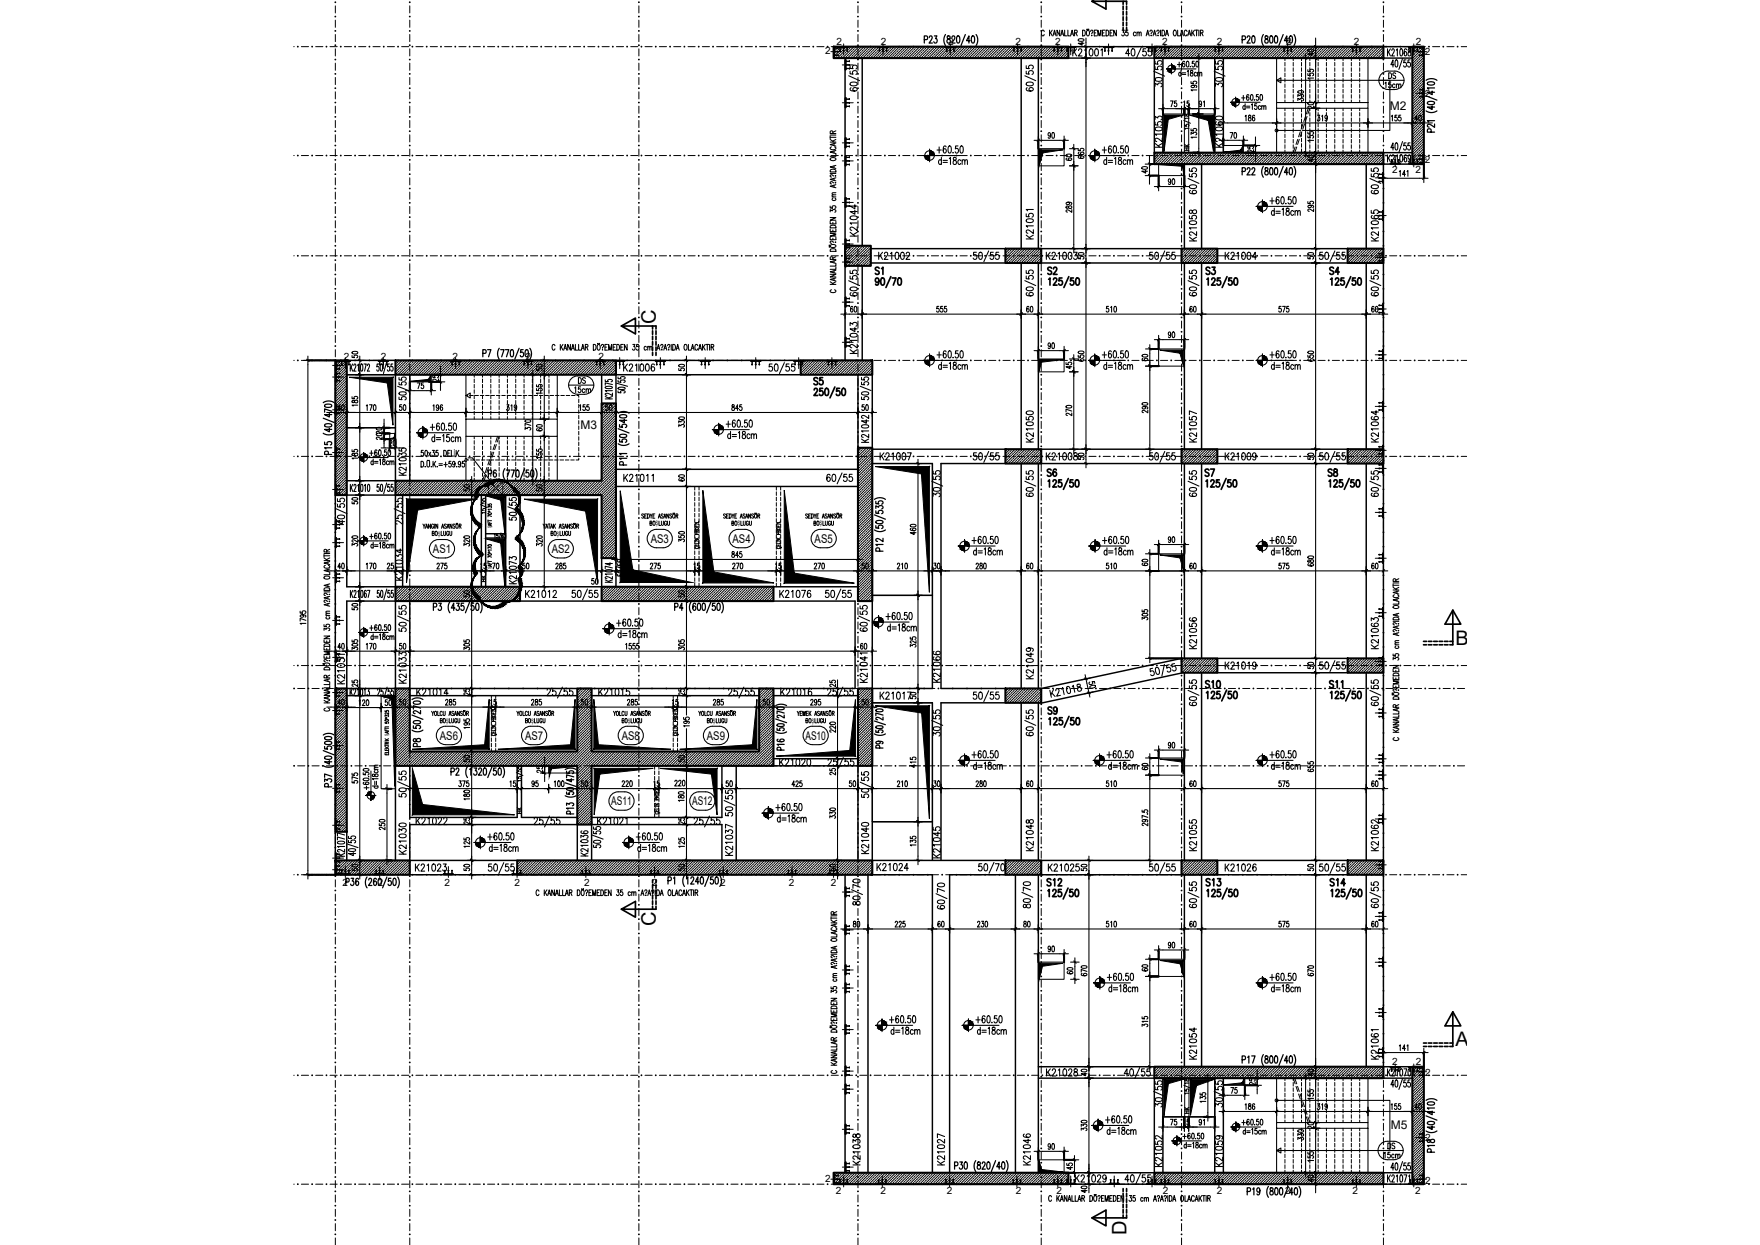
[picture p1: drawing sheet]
<svg xmlns="http://www.w3.org/2000/svg" width="420mm" height="297mm" viewBox="0 0 420 297" stroke-linecap="round" stroke-linejoin="round" font-family="sans-serif">
<defs><g id="words">
<g font-size="4.9">
<text x="208.1" y="66.7">S1</text>
<text x="249.4" y="66.7">S2</text>
<text x="287.2" y="66.7">S3</text>
<text x="316.4" y="66.7">S4</text>
<text x="193.3" y="93.1">S5</text>
<text x="249.1" y="115">S6</text>
<text x="286.8" y="115">S7</text>
<text x="316.1" y="115">S8</text>
<text x="286.8" y="165.5">S10</text>
<text x="316.4" y="165.5">S11</text>
<text x="249.1" y="212.7">S12</text>
<text x="287.2" y="212.7">S13</text>
<text x="316.8" y="212.7">S14</text>
</g>
<g font-size="4.8">
<text x="156.6" y="77.4" transform="rotate(-90 156.6 77.4)">C</text>
<text x="347.5" y="153.8">B</text>
<text x="156.6" y="221" transform="rotate(-90 156.6 221)">C</text>
<text x="347.5" y="249.7">A</text>
<text x="268.9" y="294.7" transform="rotate(-90 268.9 294.7)">D</text>
</g>
<g font-size="4.4">
<text x="330.6" y="20.1">DS</text>
<text x="137.2" y="92.8">DS</text>
<text x="249.4" y="171.4">S9</text>
<text x="185.2" y="183.8">K21020</text>
<text x="98.1" y="205" transform="rotate(-90 98.1 205)">K21030</text>
</g>
<g font-size="4">
<text x="285" y="37" transform="rotate(-90 285 37)">HK</text>
<text x="117.1" y="140.1" transform="rotate(-90 117.1 140.1)">HK</text>
<text x="125.6" y="195.4" transform="rotate(-90 125.6 195.4)">HK</text>
<text x="285" y="266.7" transform="rotate(-90 285 266.7)">HK</text>
<text x="330.6" y="275.2">DS</text>
</g>
<g font-size="2.9">
<text x="331.8" y="26.2">M2</text>
<text x="138.6" y="102.5">M3</text>
<text x="103.4" y="131.9">AS1</text>
<text x="131.7" y="131.9">AS2</text>
<text x="155.3" y="129.5">AS3</text>
<text x="174.9" y="129.5">AS4</text>
<text x="194.5" y="129.5">AS5</text>
<text x="105" y="176.5">AS6</text>
<text x="125.3" y="176.5">AS7</text>
<text x="148.4" y="176.5">AS8</text>
<text x="168.8" y="176.5">AS9</text>
<text x="192.3" y="176.5">AS10</text>
<text x="145.9" y="192.1">AS11</text>
<text x="165.2" y="192.1">AS12</text>
<text x="332" y="269.4">M5</text>
</g>
<g font-size="2.4">
<text x="199.7" y="10.6">2</text>
<text x="210.2" y="10.6">2</text>
<text x="226.3" y="10.6">2</text>
<text x="242.4" y="10.6">2</text>
<text x="251.9" y="10.6">2</text>
<text x="277.5" y="10.6">2</text>
<text x="290.5" y="10.6">2</text>
<text x="307" y="10.6">2</text>
<text x="323.2" y="10.6">2</text>
<text x="338" y="10.6">2</text>
<text x="197" y="13">2</text>
<text x="340.1" y="13.2">2</text>
<text x="340.1" y="23">2</text>
<text x="332.3" y="41.2">2</text>
<text x="337.9" y="41.2">2</text>
<text x="340.1" y="38.9">2</text>
<text x="82.1" y="85.8">2</text>
<text x="90.9" y="85.8">2</text>
<text x="108" y="85.8">2</text>
<text x="125.5" y="85.8">2</text>
<text x="142.8" y="85.8">2</text>
<text x="81.7" y="211.3">2</text>
<text x="90.2" y="211.3">2</text>
<text x="106.1" y="211.3">2</text>
<text x="122.8" y="211.3">2</text>
<text x="139.5" y="211.3">2</text>
<text x="155.7" y="211.3">2</text>
<text x="171.9" y="211.3">2</text>
<text x="188.4" y="211.3">2</text>
<text x="198.3" y="211.3">2</text>
<text x="332.3" y="254">2</text>
<text x="338" y="254">2</text>
<text x="340.2" y="256.7">2</text>
<text x="340.2" y="272.2">2</text>
<text x="197" y="282">2</text>
<text x="199.5" y="284.8">2</text>
<text x="210.2" y="284.8">2</text>
<text x="226" y="284.8">2</text>
<text x="242.5" y="284.8">2</text>
<text x="252.2" y="284.8">2</text>
<text x="277.6" y="284.8">2</text>
<text x="290.5" y="284.8">2</text>
<text x="306.8" y="284.8">2</text>
<text x="322.9" y="284.8">2</text>
<text x="337.9" y="284.8">2</text>
<text x="340.2" y="282.5">2</text>
</g>
<text font-size="1.9" x="108.3" y="108.8">İ</text>
<g font-size="1.4">
<text x="156.5" y="125.4">Ş</text>
<text x="176.1" y="125.4">Ş</text>
<text x="195.6" y="125.4">Ş</text>
<text x="104.5" y="127.8">Ş</text>
<text x="132.9" y="127.8">Ş</text>
<text x="106.4" y="172.5">Ş</text>
<text x="126.8" y="172.5">Ş</text>
<text x="149.8" y="172.5">Ş</text>
<text x="170.2" y="172.5">Ş</text>
<text x="193.7" y="172.5">Ş</text>
</g>
<g font-size="1.2">
<text x="117.3" y="126" transform="rotate(-90 117.3 126)">Ş</text>
<text x="117.3" y="135.8" transform="rotate(-90 117.3 135.8)">Ş</text>
<text x="92.8" y="177" transform="rotate(-90 92.8 177)">İ</text>
<text x="92.8" y="175.6" transform="rotate(-90 92.8 175.6)">Ş</text>
</g>
</g></defs>
<!-- layer: XREF-NORMAL KATLAR KALIP$0$SAFTBOSLUGU -->
<g fill="none" stroke="#000" stroke-width=".24">
<path d="M247.9 35.5h6.1v4.1h-6.1zM276.6 39.2h6.1v2.7h-6.1zM277.6 27.2h5.1v9.2h-5.1zM283.8 27.2h6.2v9.2h-6.2zM292 34.7h4.8v1.7h-4.8zM82.8 89.4h11.6v12.7h-11.6zM97.8 89.4h5.2v1.7h-5.2zM247.9 85.6h6.1v3.1h-6.1zM276.6 83.3h6.1v4.1h-6.1zM93 103.4h1.4v1.4h-1.4zM208.2 110.6h14.4v31.4h-14.4zM276.6 132.1h6.1v4.1h-6.1z"/>
<path d="M91 166h3.4v22.2h-3.4zM208.2 167.7h14.4v28.4h-14.4zM131 182.7h6.8v1.7h-6.8zM276.6 180.8h6.1v4.1h-6.1zM247.9 229.5h6.1v4.1h-6.1zM276.6 228.9h6.1v4.1h-6.1zM277.6 257.2h5.2v9.3h-5.2zM283.8 257.2h6.2v9.3h-6.2zM292 257.2h5.2v1.7h-5.2zM247.9 276.7h6.1v3.1h-6.1z"/>
</g>
<!-- layer: XREF-NORMAL KATLAR KALIP$0$KIRIS1 -->
<g fill="none" stroke="#000" stroke-width=".35">
<path d="M201.7 13.9v44.7M205.8 13.9v44.7M243.8 13.9v45.4M247.9 13.9v45.4M255.1 13.9h20.5v22.5M255.1 11.1h20.5M277.6 13.9v22.5M290 13.9v22.5M292 13.9v22.5M330.3 13.9h6.9M330.3 11.1h6.9M282.7 39.2v20.1"/>
<path d="M286.9 39.2v20.1M326.2 39.2v20.1M330.3 36.4h6.9M337.2 39.2h-6.9v20.1M207.9 59.3h32.1M248.6 59.3h33.5M290.6 59.3h31.1M201.7 63.4v22.6M205.8 63.4v22.6M207.9 62.7h32.1M243.8 62.7v44.5M247.9 62.7v44.5"/>
<path d="M248.6 62.7h33.5M282.7 62.7v44.5M286.9 62.7v44.5M290.6 62.7h31.1M326.2 62.7v44.5M330.3 62.7v44.5M82.8 89.4h11.6v25.3h-11.6M82.8 86h11.6M97.8 89.4v25.3M143.6 89.4v6.8M147 86h44.1M191.1 89.4h-44.1v6.8"/>
<path d="M204.8 89.4v17.4M208.2 89.4v17.4M80.1 118.1v46.2M82.8 118.1h11.6v21.9h-11.6zM96.1 118.1v21.9M114.9 118.1v21.9M115.9 118.1v21.9M120.7 118.1v21.9M124.1 118.1v21.9h19.5v-6.8M147 116.1h57.8M147 112h57.8M208.2 110.6h14.4v53.7h-14.4v-20.9"/>
<path d="M208.2 107.2h31.8M240 110.6h-15.4v53.7h15.4M243.8 110.6v53.7M247.9 110.6v53.7M248.6 110.6h33.5M248.6 107.2h33.5M282.7 110.6v46.5M286.9 110.6v46.5M290.6 110.6h31.1M290.6 107.2h31.1M326.2 110.6v46.5M330.3 110.6v46.5"/>
<path d="M115.9 127.3h4.8M115.9 128.4h4.8M147 133.2v6.8M184.6 140h20.2M82.8 143.4h11.6v20.9h-11.6zM97.8 143.4v20.9h40M124.1 143.4h19.5M184.6 143.4h19.5v20.9h-19.5M282.1 157.1l-33.5 7.2M290.6 157.1h31.1M82.8 166h11.6M97.8 166h40"/>
<path d="M141.2 166h40M141.2 164.3h40M184.6 166h20.2M208.2 167.7h14.4v37.6M240 167.7h-15.4v37.6M243.8 167.7v37.6M247.9 167.8v37.4M282.1 160.6l-33.5 7.2M282.7 160.6v44.7M286.9 160.5v44.8M290.6 160.5h31.1M326.2 160.5v44.8"/>
<path d="M330.3 160.5v44.8M80.1 198.4v6.9M82.8 198.4v6.9M94.4 182.7v22.6M97.8 182.7v12.3h25.7v-12.3M124.5 182.7v12.3h13.3M137.8 196.7h-40v8.6h25.7M137.8 196.1v9.2M141.2 196.1v9.2M141.2 196.7h31.1v8.6M172.3 182.7v12.3h-31.1M175.8 182.7v22.6"/>
<path d="M184.6 182.7h20.2v22.6M184.6 181h20.2M208.2 182.7v22.6h31.8M97.8 208.7h25.7M201.7 208.7v71.1M207.2 208.7v71.1M208.2 208.7h14.4v71.1M240 208.7h-13.3v71.1M242.4 208.9v70.9M247.9 208.7v71.1M248.6 208.7h33.5M248.6 205.3h33.5"/>
<path d="M282.7 208.7v45.8M286.9 208.7v45.8M290.6 208.7h31.1M290.6 205.3h31.1M326.2 208.7v45.8M330.3 208.7v45.8h6.9M247.9 257.2h27.7v22.6h-20.5M247.9 254.5h27.7M277.6 257.2v22.6M290 257.2v22.6M292 257.2v22.6M330.3 257.2h6.9"/>
<path d="M330.3 279.8h6.9M255.1 282.5h20.5M330.3 282.5h6.9"/>
</g>
<!-- layer: XREF-NORMAL KATLAR KALIP$0$KIRISNO -->
<g fill="none" stroke="#000" stroke-width=".25">
<path d="M256.1 11.6v1.8M256.4 12.4l.6 1M257 11.6l-.9 1.2M257.5 12.1l.2-.5 .4 .1 .2 .3-.2 .5-.7 .9h.9M258.9 12l.3-.4v1.8M260.2 11.7l.3-.1a1.12 1.12 0 0 1 0 1.8h-.1a1.26 1.26 0 0 1-.2-1.7zM261.5 11.7l.3-.1a1.12 1.12 0 0 1 0 1.8h-.1a1.26 1.26 0 0 1-.2-1.7zM262.8 12l.3-.4v1.8M331.2 11.6v1.8M331.5 12.4l.4 1M331.9 11.6l-.7 1.2M332.3 12.1v-.3a.35 .35 0 0 1 .5 0 .35 .35 0 0 1 0 .5l-.6 1.1h.7"/>
<path d="M333.3 12l.3-.4v1.8M334.3 11.7l.3-.1 .2 .4v1l-.2 .4-.4-.4zM335.8 11.9l-.3-.3a1.21 1.21 0 0 0 0 1.8 .51 .51 0 0 0 .3-.6 .51 .51 0 0 0-.5-.4l-.1 .4M336.2 11.7v.5a.58 .58 0 0 1 .6 .5 .58 .58 0 0 1-.4 .7 .64 .64 0 0 1-.3-.7 .64 .64 0 0 1 .6-.5v-.5zM275.7 29.1v.7l.8 .1a.51 .51 0 0 1 0-.8 .51 .51 0 0 1 .7 .1 .51 .51 0 0 1-.1 .7M275.7 28.5v-.7l.7 .4a.5 .5 0 0 1 .8-.5 .5 .5 0 0 1-.1 .9M275.7 35.1h1.8M275.7 34.2l1.2 .9M275.8 30.5l.7-.2a.74 .74 0 0 1 1 .5 1.12 1.12 0 0 1-1.8 0zM277.5 32.9v.9l-.9-.6-.5-.2-.4 .2v.3l.5 .3M277.5 32h-1.8l.4 .3M277.5 34.2l-1 .6"/>
<path d="M290.2 35.1h1.7M290.2 34.2l1.1 .9M290.2 30.5l.7-.2a.74 .74 0 0 1 1 .5 1.12 1.12 0 0 1-1.7 0zM290.2 27.9l.7-.2a.74 .74 0 0 1 1 .5 1.12 1.12 0 0 1-1.7 0zM290.4 29.1l-.2 .4a1.02 1.02 0 0 0 1.7-.1 .49 .49 0 0 0-.7-.4 .49 .49 0 0 0-.1 .8l.2 .1M291.9 32.9v.9l-.8-.6-.6-.2-.3 .2v.3l.4 .3M291.9 32h-1.7l.3 .3M291.9 34.2l-1 .6M331.2 36.9v1.7M331.5 37.7l.4 .9M331.9 36.9l-.7 1.2M332.3 37.3v-.2a.35 .35 0 0 1 .5 0 .35 .35 0 0 1 0 .5l-.6 1h.7"/>
<path d="M333.3 37.3l.3-.4v1.7M334.3 37l.3-.1 .2 .4v1l-.2 .3-.4-.3zM335.8 37.2l-.3-.3a1.21 1.21 0 0 0 0 1.7 .51 .51 0 0 0 .3-.5 .51 .51 0 0 0-.5-.4l-.1 .4M336.8 37.5l-.2 .4a.45 .45 0 0 1-.5-.4 .45 .45 0 0 1 .5-.5l.1 1.3-.2 .3-.3-.2M202.9 56.3h1.7M202.9 55.4l1.2 .9M203 51.7l.7-.2a.81 .81 0 0 1 .9 .4v.1a1.13 1.13 0 0 1-1.7 0zM204.1 50.1v1l-1.2-.6h1.7M204.1 48.8v1l-1.2-.6h1.7M204.6 54.1v.9l-.8-.6-.5-.2-.4 .2v.3l.4 .3M204.6 53.2h-1.7l.4 .3M204.6 55.4l-.9 .6"/>
<path d="M245 51v.7h.7a.51 .51 0 0 1 0-.7 .51 .51 0 0 1 .8 .1 .51 .51 0 0 1-.1 .7M245 57h1.7M245 56.1l1.1 .9M245.1 52.4l.6-.2a.74 .74 0 0 1 1 .5 1.11 1.11 0 0 1-1.7 0zM246.7 54.8v.9l-.8-.6-.6-.2-.2 .1-.1 .4 .4 .2M246.7 53.9h-1.7l.3 .3M246.7 50h-1.7l.3 .3M246.7 56.1l-1 .6M283.9 51.5v.7h.8a.51 .51 0 0 1 0-.7 .51 .51 0 0 1 .7 0 .51 .51 0 0 1-.1 .8M283.9 57.5h1.8M283.9 56.6l1.2 .9M284 52.9l.7-.2a.74 .74 0 0 1 1 .5 1.12 1.12 0 0 1-1.8 0z"/>
<path d="M284 50.2a.45 .45 0 0 0 .2 .7l.3-.1a.62 .62 0 0 1 .4-.7 .62 .62 0 0 1 .8 .3 .54 .54 0 0 1-.6 .6 .54 .54 0 0 1-.5-.7l-.2-.2zM285.7 55.3v.9l-.9-.7-.5-.2-.4 .3v.3l.5 .2M285.7 54.4h-1.8l.4 .3M285.7 56.6l-1 .6M327.4 50.2v.6l.7 .1a.51 .51 0 0 1 0-.7 .51 .51 0 0 1 .8 0 .51 .51 0 0 1-.2 .8M327.4 57.5h1.7M327.4 56.6l1.1 .9M327.4 52.9l.7-.2a.74 .74 0 0 1 1 .5 1.12 1.12 0 0 1-1.7 0zM327.6 51.4l-.2 .4a1.02 1.02 0 0 0 1.7 0 .49 .49 0 0 0-.7-.4 .49 .49 0 0 0-.1 .8h.2M329.1 55.3v.9l-.8-.7-.6-.2-.3 .2v.4l.4 .2M329.1 54.4h-1.7l.3 .3M329.1 56.6l-1 .6"/>
<path d="M202.9 77.7v-.7l.7 .4a.51 .51 0 0 1 .8-.5 .51 .51 0 0 1-.1 .9M203 79.7l.7-.2a.81 .81 0 0 1 .9 .4v.1a1.11 1.11 0 0 1-1.7 0zM204.1 78.2v.9l-1.2-.6h1.7M209.8 60.2v1.7M210.1 60.9l.6 1M210.7 60.2l-.9 1.1M211.1 60.6l.3-.4 .4 .1 .1 .2-.2 .6-.6 .8h.9M212.6 60.5l.3-.3v1.7M213.9 60.3l.3-.1a1.11 1.11 0 0 1 0 1.7h-.1a1.26 1.26 0 0 1-.2-1.6zM215.2 60.3l.3-.1a1.11 1.11 0 0 1 0 1.7h-.1a1.26 1.26 0 0 1-.2-1.6zM216.3 60.6l.3-.4 .4 .1 .1 .2-.2 .6-.6 .8h.9M249.8 60.2v1.7"/>
<path d="M250.1 60.9l.6 1M250.7 60.2l-.9 1.1M251.2 60.6l.2-.4 .4 .1 .1 .2-.2 .6-.6 .8h.9M252.6 60.5l.3-.3v1.7M253.9 60.3l.3-.1a1.11 1.11 0 0 1 0 1.7h-.1a1.27 1.27 0 0 1-.2-1.6zM255.2 60.3l.3-.1a1.11 1.11 0 0 1 0 1.7h-.1a1.27 1.27 0 0 1-.2-1.6zM256.4 60.2h.7l-.3 .6a.5 .5 0 0 1 .4 .8 .5 .5 0 0 1-.9 0M292.5 60.2v1.7M292.8 60.9l.6 1M293.4 60.2l-.9 1.1M293.9 60.6l.2-.4 .4 .1 .1 .2-.2 .6-.6 .8h.9M295.3 60.5l.3-.3v1.7"/>
<path d="M296.6 60.3l.3-.1a1.11 1.11 0 0 1 0 1.7h-.1a1.26 1.26 0 0 1-.2-1.6zM297.9 60.3l.3-.1a1.13 1.13 0 0 1 0 1.7h-.1a1.26 1.26 0 0 1-.2-1.6zM300 61.3h-1l.7-1.1v1.7M83.6 86.8v1.7M83.8 87.6l.4 .9M84.2 86.8l-.6 1.2M84.5 87.2l.1-.4 .3 .1v.6l-.5 1h.6M85.4 87.2l.2-.4v1.7M86.2 86.9h.3l.1 .3v1l-.2 .3-.3-.3zM86.9 86.8h.5l-.4 1.7M87.7 87.2l.1-.3 .3-.1 .1 .5-.5 1.2h.6M144.5 90.6v.4h.6a.55 .55 0 0 1 .5-.6 .55 .55 0 0 1 .6 .4l-.3 .3"/>
<path d="M144.5 95.2h1.7M144.5 94.6l1.1 .6M144.6 92.3l.9-.1 .7 .2a1.27 1.27 0 0 1-1.7 0zM146.2 93.8v.6l-1.1-.5-.6 .1 .1 .2 .3 .1M146.2 93.2h-1.7l.3 .2M146.2 91.8l-1.7-.5v.6M146.2 94.6l-1 .4M148.9 86.8v1.7M149.2 87.6l.6 .9M149.8 86.8l-.9 1.2M150.2 87.2l.3-.4 .4 .1 .1 .3-.2 .5-.6 .8h.9M151.7 87.2l.3-.4v1.7"/>
<path d="M153 86.9l.3-.1a1.11 1.11 0 0 1 0 1.7h-.1a1.27 1.27 0 0 1-.2-1.6zM154.3 86.9l.3-.1a1.11 1.11 0 0 1 0 1.7h-.1a1.27 1.27 0 0 1-.2-1.6zM156.2 87.1l-.4-.3a1.01 1.01 0 0 0 .1 1.7 .49 .49 0 0 0 .4-.7 .49 .49 0 0 0-.8-.1l-.1 .3M202.9 84.3h1.7M202.9 83.4l1.2 .9M204.6 82.1v.9l-.8-.6-.5-.2-.3 .1-.1 .4 .4 .3M204.6 81.2h-1.7l.4 .3M204.6 83.4l-.9 .6M207.4 99.1v.8l-1.1-.7a.37 .37 0 0 0-.6 .1 .37 .37 0 0 0 .3 .5h.1M245 99.5v.6l.7 .1a.51 .51 0 0 1 .1-.8 .51 .51 0 0 1 .7 .1 .51 .51 0 0 1-.1 .8M245.1 98.2l.6-.2 .9 .2v.5l-.6 .3a.74 .74 0 0 1-1-.6zM283.9 99.5v.6l.8 .1a.51 .51 0 0 1 0-.8 .51 .51 0 0 1 .8 .1 .51 .51 0 0 1-.2 .8"/>
<path d="M285.7 98.7l-1.8-.7v1M327.6 99.4l-.2 .4a1.02 1.02 0 0 0 1.7-.1 .51 .51 0 0 0-.7-.4 .51 .51 0 0 0-.3 .7l.4 .2M328.5 98v1l-1.1-.7h1.7M83.6 115.6v1.7M83.8 116.3l.4 1M84.2 115.6l-.6 1.1M84.5 116l.2-.4h.2v.6l-.4 1.1h.5M85.4 115.9l.2-.3v1.7M86.2 115.6h.1a1.28 1.28 0 0 1 0 1.7l-.2-.8zM87 115.9l.2-.3v1.7M87.8 115.6h.4v.3v1l-.2 .4-.3-.4zM95.3 108.7v-.6l.6 .3a.48 .48 0 0 1 .7-.4 .48 .48 0 0 1 0 .8"/>
<path d="M95.3 107v.6h.7a.48 .48 0 0 1 .4-.7 .48 .48 0 0 1 .4 .7l-.2 .1M95.3 113.4h1.7M95.3 112.6l1.1 .8M95.3 109.3l1.3-.1 .4 .4-.4 .3h-1l-.3-.3zM97 111.4v.8l-1.1-.6a.38 .38 0 0 0-.6 .1 .38 .38 0 0 0 .4 .5M97 110.7h-1.7l.3 .2M97 112.6l-1 .5M148.9 113.2v1.7M149.3 113.9l.5 1M149.8 113.2l-.9 1.1M150.3 113.6l.3-.4h.4l.1 .3-.2 .6-.7 .8h.9M151.7 113.5l.4-.3v1.7"/>
<path d="M153 113.2h.4a1.11 1.11 0 0 1 0 1.7h-.2a1.26 1.26 0 0 1-.2-1.7zM154.3 113.5l.4-.3v1.7M155.6 113.5l.4-.3v1.7M205.7 105.5h1.7M205.7 104.8l1.1 .7M205.8 101.5l1.3-.1 .3 .4-.3 .3h-1.1l-.3-.3zM206.8 100.1v.9l-1.1-.6h1.7M207.4 103.6v.8l-1.1-.7a.37 .37 0 0 0-.6 .1 .37 .37 0 0 0 .3 .5h.1M207.4 102.8h-1.7l.3 .3M207.4 104.8l-1 .5M210.1 108v1.7M210.4 108.8l.6 .9"/>
<path d="M211 108l-.9 1.2M211.5 108.4l.2-.4h.3l.3 .4-.2 .5-.7 .8h.9M212.9 108.4l.3-.4v1.7M214.2 108.1l.3-.1a1.12 1.12 0 0 1 0 1.7h-.1a1.3 1.3 0 0 1-.2-1.6zM215.5 108.1l.3-.1a1.12 1.12 0 0 1 0 1.7h-.1a1.3 1.3 0 0 1-.2-1.6zM216.6 108h.9l-.6 1.7M245 105.5h1.7M245 104.5l1.1 1M245.1 100.8l.6-.2a.74 .74 0 0 1 1 .6 1.11 1.11 0 0 1-1.7 0zM246.7 103.2v1l-.8-.7-.6-.2-.2 .1-.1 .4 .4 .3M246.7 102.3h-1.7l.3 .4M246.7 104.5l-1 .6"/>
<path d="M249.8 108v1.7M250.1 108.8l.6 .9M250.7 108l-.9 1.2M251.2 108.4l.2-.4h.3l.2 .4-.2 .5-.6 .8h.9M252.6 108.4l.3-.4v1.7M253.9 108.1l.3-.1a1.12 1.12 0 0 1 0 1.7h-.1a1.28 1.28 0 0 1-.2-1.6zM255.2 108.1l.3-.1a1.12 1.12 0 0 1 0 1.7h-.1a1.28 1.28 0 0 1-.2-1.6zM256.4 108.1v.5a.62 .62 0 0 1 .7 .4 .62 .62 0 0 1-.2 .7 .54 .54 0 0 1-.6-.5 .54 .54 0 0 1 .6-.5l.2-.4a.46 .46 0 0 0-.7-.2zM283.9 105.5h1.8M283.9 104.5l1.2 1M284 100.8l.7-.2a.74 .74 0 0 1 1 .6 1.12 1.12 0 0 1-1.8 0zM285.7 103.2v1l-.9-.7-.5-.2-.4 .3v.2l.5 .3"/>
<path d="M285.7 102.3h-1.8l.4 .4M285.7 104.5l-1 .6M292.5 108v1.7M292.8 108.8l.6 .9M293.4 108l-.9 1.2M293.9 108.4l.2-.4h.3l.2 .4-.2 .5-.6 .8h.9M295.3 108.4l.3-.4v1.7M296.6 108.1l.3-.1a1.12 1.12 0 0 1 0 1.7h-.1a1.26 1.26 0 0 1-.2-1.6zM297.9 108.1l.3-.1a1.14 1.14 0 0 1 0 1.7h-.1a1.26 1.26 0 0 1-.2-1.6zM299.8 108.6l-.1 .4a.46 .46 0 0 1-.6-.2 .46 .46 0 0 1 .1-.6 .46 .46 0 0 1 .6 .1v.3a.82 .82 0 0 1-.5 1.1l-.2-.2M327.4 105.5h1.7M327.4 104.5l1.1 1"/>
<path d="M327.4 100.8l.7-.2a.74 .74 0 0 1 1 .6 1.12 1.12 0 0 1-1.7 0zM329.1 103.2v1l-.8-.7-.6-.2-.3 .3v.2l.4 .3M329.1 102.3h-1.7l.3 .4M329.1 104.5l-1 .6M94.4 133.1v-.7l.7 .4a.5 .5 0 0 1 .7-.4 .5 .5 0 0 1 0 .8M94.4 138.4h1.7M94.4 137.5l1.1 .9M94.5 133.8l.6-.2a.74 .74 0 0 1 1 .5 1.12 1.12 0 0 1-1.7 0zM95.5 130.9v1l-1.1-.6h1.7M96.1 136.2v.9l-.8-.6-.6-.2-.3 .2v.3l.4 .3M96.1 135.3h-1.7l.3 .3M96.1 137.5l-1 .6"/>
<path d="M121.6 133.5v-.7l.6 .4a.48 .48 0 0 1 .7-.4 .48 .48 0 0 1 .1 .8M121.6 139.3h1.7M121.6 138.5l1.1 .8M121.7 135.2l1.3-.1 .3 .4-.3 .3h-1.1l-.3-.3zM123.3 137.3v.8l-1.1-.6a.38 .38 0 0 0-.6 .1 .38 .38 0 0 0 .4 .5M123.3 136.5h-1.7l.3 .3M123.3 134.5l-1.7-.6v.8M123.3 138.5l-1 .5M144.5 138.9h1.7M144.5 138.4l1.1 .5M144.6 136l.9-.1 .7 .3a1.27 1.27 0 0 1-1.7 0zM145.6 134.2v.6l-1.1-.4h1.7"/>
<path d="M146.2 137.5v.6l-1.1-.5-.5 .1-.1 .2 .4 .2M146.2 137h-1.7l.3 .2M146.2 135.5l-1.7-.4v.6M146.2 138.4l-1 .3M80.6 157.8v-.7l.6 .4a.5 .5 0 0 1 .8-.4 .5 .5 0 0 1-.1 .8M80.6 158.5l.7-.2 .9 .2v.5l-.7 .2a.75 .75 0 0 1-.9-.5zM82.3 156.1h-1.7l.3 .3M83.7 140.9v1.7M83.9 141.6l.3 1M84.2 140.9l-.5 1.1M84.5 141.3l.2-.4h.2l.1 .6-.5 1.1h.5M85.4 141.2l.2-.3v1.7"/>
<path d="M86.2 140.9h.1a1.28 1.28 0 0 1 0 1.7l-.2-.8zM87.4 141.1l-.1-.2a1.31 1.31 0 0 0-.1 1.7 .66 .66 0 0 0 0-1.1l-.3 .5M87.7 140.9h.6l-.4 1.7M95.3 157.7v-.8l.6 .4a.5 .5 0 0 1 .8-.4 .5 .5 0 0 1-.1 .9M95.3 156.4v-.8l.6 .4a.5 .5 0 0 1 .8-.4 .5 .5 0 0 1-.1 .9M95.3 158.4l.7-.2a.74 .74 0 0 1 1 .5 1.12 1.12 0 0 1-1.7 0zM97 159.9h-1.7l.3 .3M125.5 140.9v1.7M125.8 141.6l.6 1M126.4 140.9l-.9 1.1M126.8 141.3l.3-.4h.4l.1 .3-.2 .5-.6 .9h.9M128.3 141.2l.3-.3v1.7"/>
<path d="M129.6 140.9h.3a1.11 1.11 0 0 1 0 1.7h-.1a1.27 1.27 0 0 1-.2-1.7zM130.9 141.2l.3-.3v1.7M132 141.3l.3-.4h.4l.1 .3-.2 .5-.6 .9h.9M186.2 140.9v1.7M186.5 141.6l.6 1M187.1 140.9l-.9 1.1M187.5 141.3l.3-.4h.4l.1 .3-.2 .5-.6 .9h.9M189 141.2l.3-.3v1.7M190.3 140.9h.3a1.11 1.11 0 0 1 0 1.7h-.1a1.26 1.26 0 0 1-.2-1.7zM191.4 140.9h.9l-.7 1.7M193.5 141.1l-.4-.2a1.01 1.01 0 0 0 .1 1.7 .49 .49 0 0 0 .4-.7 .49 .49 0 0 0-.8-.2l-.1 .3M205.4 158.2l.7-.2a.74 .74 0 0 1 .9 .5 1.12 1.12 0 0 1-1.7 0z"/>
<path d="M206.5 156.6v1l-1.2-.6h1.7M207 159.7h-1.7l.4 .3M207 155.8h-1.7l.4 .3M222.8 158.2l.7-.2a.74 .74 0 0 1 1 .5 1.12 1.12 0 0 1-1.7 0zM223 156.7l-.2 .4a1.02 1.02 0 0 0 1.7 0 .49 .49 0 0 0-.7-.4 .49 .49 0 0 0-.1 .8h.2M223 155.4l-.2 .4a1.02 1.02 0 0 0 1.7 0 .49 .49 0 0 0-.7-.4 .49 .49 0 0 0-.1 .8h.2M224.5 159.7h-1.7l.3 .3M245.1 157.3l.6-.2a.74 .74 0 0 1 1 .5 1.11 1.11 0 0 1-1.7 0zM245.5 154.6l.5 .2a.46 .46 0 0 1-.5 .6 .46 .46 0 0 1-.3-.7l.3-.1a.82 .82 0 0 1 1.2 .5l-.3 .3M246.1 155.8v.9l-1.1-.6h1.7M246.7 159.7v.9l-.8-.6-.6-.2-.2 .1-.1 .4 .4 .3M246.7 158.8h-1.7l.3 .3"/>
<path d="M283.9 148.8v.6l.8 .1a.51 .51 0 0 1 0-.7 .51 .51 0 0 1 .7 0 .51 .51 0 0 1-.1 .8M283.9 154.8h1.8M283.9 153.9l1.2 .9M284 150.1l.7-.1a.74 .74 0 0 1 1 .5 1.12 1.12 0 0 1-1.8 0zM284.2 147.4l-.3 .4a1.02 1.02 0 0 0 1.8-.1 .49 .49 0 0 0-.7-.4 .49 .49 0 0 0-.2 .8l.3 .1M285.7 152.6v.9l-.9-.7-.5-.2-.3 .1-.1 .4 .5 .3M285.7 151.6h-1.8l.4 .4M285.7 153.9l-1 .5M292.5 157.9v1.7M292.8 158.7l.6 .9M293.4 157.9l-.9 1.2M293.9 158.3l.2-.4 .4 .1 .1 .3-.2 .5-.6 .8h.9"/>
<path d="M295.3 158.3l.3-.4v1.7M296.6 158l.3-.1a1.11 1.11 0 0 1 0 1.7h-.1a1.26 1.26 0 0 1-.2-1.6zM297.9 158.3l.3-.4v1.7M299.8 158.5l-.1 .4a.46 .46 0 0 1-.6-.2 .46 .46 0 0 1 .1-.6 .46 .46 0 0 1 .6 .1v.3a.82 .82 0 0 1-.5 1.1l-.2-.2M327.4 148.1v-.7l.6 .4a.5 .5 0 0 1 .8-.4 .5 .5 0 0 1-.1 .9M327.4 154.8h1.7M327.4 153.9l1.1 .9M327.4 150.1l.7-.1a.74 .74 0 0 1 1 .5 1.12 1.12 0 0 1-1.7 0zM327.6 148.7l-.2 .4a1.02 1.02 0 0 0 1.7-.1 .49 .49 0 0 0-.7-.4 .49 .49 0 0 0-.1 .8l.2 .1M329.1 152.6v.9l-.8-.7-.6-.2-.3 .1v.4l.4 .3M329.1 151.6h-1.7l.3 .4M329.1 153.9l-1 .5"/>
<path d="M80.6 163.1h1.7M80.6 162.2l1.1 .9M82.3 160.9v.9l-.8-.6-.6-.2-.3 .3v.2l.4 .3M82.3 160h-1.7l.3 .3M82.3 162.2l-1 .6M83.6 164.3v1.7M83.8 165l.3 1M84.1 164.3l-.5 1.1M84.4 164.7l.1-.4h.3l.1 .4-.5 1.3h.6M85.3 164.6l.2-.3v1.7M86.1 164.3h.2a1.27 1.27 0 0 1 0 1.7l-.3-.8zM87 164.6l.2-.3v1.7"/>
<path d="M87.7 164.3h.5l-.3 .6a.59 .59 0 0 1 .3 .6 .59 .59 0 0 1-.3 .5l-.3-.4M95.3 163h1.7M95.3 162.1l1.1 .9M97 160.8v.9l-.8-.6-.6-.2-.3 .2v.3l.4 .2M97 162.1l-1 .6M99.5 164.3v1.7M99.8 165l.6 1M100.4 164.3l-.9 1.1M100.9 164.7l.2-.4h.3l.3 .3-.2 .6-.7 .8h.9M102.3 164.6l.3-.3v1.7M103.6 164.3h.5l.2 .7a.75 .75 0 0 1-.5 1 1.26 1.26 0 0 1-.2-1.7zM104.9 164.6l.3-.3v1.7"/>
<path d="M107 165.4h-1l.7-1.1v1.7M142.9 164.3v1.7M143.3 165l.5 1M143.8 164.3l-.9 1.1M144.3 164.7l.3-.4h.4l.1 .3-.2 .6-.7 .8h1M145.7 164.6l.4-.3v1.7M147 164.3h.4a1.12 1.12 0 0 1 0 1.7h-.2a1.28 1.28 0 0 1-.2-1.7zM148.3 164.6l.4-.3v1.7M150.2 164.3h-.6l-.1 .7a.51 .51 0 0 1 .7 0 .51 .51 0 0 1 0 .8 .51 .51 0 0 1-.8-.2M186.4 164.3v1.7M186.7 165l.6 1M187.3 164.3l-.9 1.1"/>
<path d="M187.7 164.7l.3-.4h.3l.2 .3-.2 .6-.6 .8h.9M189.2 164.6l.3-.3v1.7M190.5 164.3h.3a1.12 1.12 0 0 1 0 1.7h-.1a1.28 1.28 0 0 1-.2-1.7zM191.8 164.6l.3-.3v1.7M193.7 164.5l-.4-.2a1.02 1.02 0 0 0 .1 1.7 .51 .51 0 0 0 .4-.6 .51 .51 0 0 0-.6-.4l-.2 .4M205.3 162.8h1.7M205.3 161.9l1.2 .9M207 160.6v.9l-.8-.6-.5-.2-.3 .1-.1 .4 .4 .3M207 161.9l-.9 .6M210.1 165.1v1.7M210.4 165.8l.6 1M211 165.1l-.9 1.2"/>
<path d="M211.5 165.5l.1-.3 .4-.1 .3 .5-.9 1.2h.9M212.9 165.4l.3-.3v1.7M214.2 165.2l.3-.1a1.11 1.11 0 0 1 0 1.7h-.1a1.28 1.28 0 0 1-.2-1.6zM215.5 165.4l.3-.3v1.7M216.6 165.1h.9l-.6 1.7M222.8 162.8h1.7M222.8 161.9l1.1 .9M224.5 160.6v.9l-.8-.7-.6-.2-.3 .3v.3l.4 .2M224.5 161.9l-1 .6M245 161.9h1.7M245 161l1.1 .9M246.7 161l-1 .6"/>
<path d="M250.6 164.7l.4 1.7M251.1 165.3l.8 .9M251.5 164.5l-.6 1.3M252.1 164.8l.1-.4 .3-.1 .3 .3-.1 .6-.4 .9 .9-.2M253.4 164.4l.3-.4 .3 1.7M254.7 163.9l.3-.1a1.11 1.11 0 0 1 .3 1.6l-.1 .1a1.25 1.25 0 0 1-.5-1.6zM256 163.9l.2-.4 .4 1.7M257.1 163.4l.1 .5a.62 .62 0 0 1 .8 .2 .62 .62 0 0 1-.1 .8 .54 .54 0 0 1-.7-.4 .54 .54 0 0 1 .6-.7l.1-.4a.47 .47 0 0 0-.8 0zM82.3 199.2l-1.7-.5v.7M99.7 195.8l.6 .9M100.3 195l-1 1.2M100.7 195.4l.3-.4 .4 .1 .1 .3-.2 .5-.7 .8h1"/>
<path d="M102.2 195.4l.3-.4v1.7M103.5 195.1l.3-.1a1.11 1.11 0 0 1 0 1.7h-.2a1.24 1.24 0 0 1-.1-1.6zM104.6 195.4l.3-.4h.2l.3 .4-.2 .5-.6 .8h.9M105.9 195.4l.3-.4h.2l.3 .4-.2 .5-.6 .8h.9M138.7 199.9v-.6l.6 .3a.5 .5 0 0 1 .6-.3 .5 .5 0 0 1 .4 .6l-.2 .1M138.9 198.3l-.2 .3a1.13 1.13 0 0 0 1.7-.1 .5 .5 0 0 0-.6-.3 .5 .5 0 0 0-.4 .5l.4 .2M142.7 195v1.7M143 195.8l.6 .9M143.6 195l-.9 1.2M144 195.4l.2-.3 .3-.1 .3 .5-.8 1.2h.9M145.5 195.4l.3-.4v1.7M146.8 195.1l.3-.1a1.11 1.11 0 0 1 0 1.7h-.2a1.28 1.28 0 0 1-.1-1.6z"/>
<path d="M147.9 195.4l.3-.4h.3l.2 .4-.2 .5-.6 .8h.9M149.4 195.4l.3-.4v1.7M173.2 198.8v-.8l.7 .4a.5 .5 0 0 1 .7-.4 .5 .5 0 0 1 0 .9M173.3 199.5l.6-.2a.75 .75 0 0 1 1 .5 1.12 1.12 0 0 1-1.7 0zM174.9 197.3l-1.7-.6v.9M205.8 199l.6-.2 .9 .2v.5l-.6 .2a.75 .75 0 0 1-1-.5zM205.8 196.4l.6-.2 .9 .2v.5l-.6 .2a.75 .75 0 0 1-1-.5zM206.8 197.5v.9l-1.1-.6h1.7M222.8 197.4v.6l.7 .1a.51 .51 0 0 1 0-.7 .51 .51 0 0 1 .8 0 .51 .51 0 0 1-.2 .8M223.9 198.5v1l-1.1-.7h1.7M245.1 198.3l.6-.2a.74 .74 0 0 1 1 .6 1.11 1.11 0 0 1-1.7 0zM245.1 195.7a.47 .47 0 0 0 .1 .7l.3-.1a.63 .63 0 0 1 .4-.7 .63 .63 0 0 1 .8 .3 .54 .54 0 0 1-.6 .6 .54 .54 0 0 1-.5-.7l-.2-.2z"/>
<path d="M246.1 196.8v1l-1.1-.7h1.7M246.7 199.8h-1.7l.3 .4M283.9 197v.6l.8 .1a.51 .51 0 0 1 0-.7 .51 .51 0 0 1 .7 0 .51 .51 0 0 1-.1 .8M283.9 195.7v.6l.8 .1a.51 .51 0 0 1 0-.7 .51 .51 0 0 1 .7 0 .51 .51 0 0 1-.1 .8M284 198.3l.7-.2a.74 .74 0 0 1 1 .6 1.12 1.12 0 0 1-1.8 0zM285.7 199.8h-1.8l.4 .4M327.4 198.3l.7-.2a.74 .74 0 0 1 1 .6 1.12 1.12 0 0 1-1.7 0zM327.6 196.9l-.2 .4a1.02 1.02 0 0 0 1.7-.1 .49 .49 0 0 0-.7-.4 .49 .49 0 0 0-.1 .8l.2 .1M329.1 199.8h-1.7l.3 .4M329.1 195.5v1l-.8-.7-.6-.2-.3 .3v.2l.4 .3M80.6 204.3h1.7M80.6 203.6l1.1 .7"/>
<path d="M80.6 200.8l1.3-.1 .4 .4-.4 .2h-1l-.3-.2zM82.3 202.6v.7l-1.1-.6h-.5l-.1 .4 .4 .2M82.3 202h-1.7l.3 .2M82.3 200.2l-1.7-.5v.7M82.3 203.6l-1 .5M99.2 206.1v1.7M99.5 206.9l.6 .9M100.1 206.1l-.9 1.2M100.5 206.5l.3-.4 .4 .1 .1 .3-.2 .5-.6 .8h.9M102 206.5l.3-.4v1.7M103.3 206.2l.3-.1a1.11 1.11 0 0 1 0 1.7h-.1a1.27 1.27 0 0 1-.2-1.6zM104.4 206.5l.3-.4 .4 .1 .1 .3-.2 .5-.6 .8h.9"/>
<path d="M105.8 206.1h.7l-.4 .7a.5 .5 0 0 1 .5 .8 .5 .5 0 0 1-.9-.1M138.7 204.2h1.7M138.7 203.5l1.1 .7M138.8 200.5l1.3-.1 .3 .3-.3 .3h-1.1l-.3-.3zM140.4 202.4v.8l-1.1-.7a.35 .35 0 0 0-.5 .1 .35 .35 0 0 0 .2 .5h.1M140.4 201.7h-1.7l.3 .3M140.4 203.5l-1 .5M173.2 204.1h1.7M173.2 203.2l1.1 .9M174.9 201.9v.9l-1.2-.9-.5 .3 .1 .4 .3 .1M174.9 201h-1.7l.3 .3M174.9 203.2l-1 .6"/>
<path d="M205.7 203.7h1.7M205.7 202.7l1.1 1M207.4 201.4v.9l-.8-.6-.6-.2-.3 .3v.2l.4 .3M207.4 200.5h-1.7l.3 .3M207.4 202.7l-1 .6M209.4 206v1.7M209.7 206.7l.6 1M210.3 206l-.9 1.2M210.7 206.4l.3-.4h.3l.2 .3-.2 .6-.6 .8h.9M212.2 206.3l.3-.3v1.7M213.5 206.1l.3-.1a1.12 1.12 0 0 1 0 1.7h-.1a1.27 1.27 0 0 1-.2-1.6zM214.6 206.4l.3-.4h.3l.2 .3-.2 .6-.6 .8h.9"/>
<path d="M216.9 207.2h-1l.6-1.2v1.7M222.8 204.7h1.7M222.8 203.8l1.1 .9M222.8 200.1l.7-.2a.74 .74 0 0 1 1 .5 1.14 1.14 0 0 1-1.7 0zM224.5 202.5v.9l-.8-.7-.6-.2-.3 .3v.2l.4 .3M224.5 201.5h-1.7l.3 .4M224.5 203.8l-1 .6M245 203h1.7M245 202.1l1.1 .9M246.7 200.8v.9l-.8-.7-.6-.2-.2 .1-.1 .4 .4 .3M246.7 202.1l-1 .5M250.3 206.1v1.7"/>
<path d="M250.6 206.9l.6 .9M251.2 206.1l-.9 1.2M251.6 206.5l.3-.4 .4 .1 .1 .3-.2 .5-.6 .8h.9M253.1 206.5l.3-.4v1.7M254.4 206.2l.3-.1a1.11 1.11 0 0 1 0 1.7h-.1a1.26 1.26 0 0 1-.2-1.6zM255.5 206.5l.3-.4 .4 .1 .1 .3-.2 .5-.6 .8h.9M257.6 206.1h-.7l-.1 .8a.51 .51 0 0 1 .8 0 .51 .51 0 0 1-.1 .7 .51 .51 0 0 1-.7-.1M283.9 203h1.8M283.9 202.1l1.2 .9M285.7 200.8v.9l-.9-.7-.5-.2-.3 .1-.1 .4 .5 .3M285.7 202.1l-1 .5M292.5 206.1v1.7"/>
<path d="M292.8 206.9l.6 .9M293.4 206.1l-.9 1.2M293.9 206.5l.2-.4 .4 .1 .1 .3-.2 .5-.6 .8h.9M295.3 206.5l.3-.4v1.7M296.6 206.2l.3-.1a1.11 1.11 0 0 1 0 1.7h-.1a1.26 1.26 0 0 1-.2-1.6zM297.8 206.5l.2-.4 .4 .1 .1 .3-.1 .5-.7 .8h.9M299.8 206.4l-.3-.3a1 1 0 0 0 0 1.7 .5 .5 0 0 0 .4-.6 .5 .5 0 0 0-.6-.3l-.2 .4M327.4 203h1.7M327.4 202.1l1.1 .9M329.1 200.8v.9l-.8-.7-.6-.2-.3 .1v.4l.4 .3M329.1 202.1l-1 .5M249.8 255v1.7"/>
<path d="M250.2 255.7l.5 1M250.7 255l-.9 1.2M251.2 255.4l.1-.3 .4-.1 .3 .5-.9 1.2h1M252.6 255.3l.4-.3v1.7M253.9 255.1h.6l.2 .6a.75 .75 0 0 1-.6 1 1.26 1.26 0 0 1-.2-1.6zM255.1 255.4l.3-.4h.2l.3 .3-.2 .6-.7 .8h1M256.5 255.1v.5a.62 .62 0 0 1 .7 .4 .62 .62 0 0 1-.3 .7 .54 .54 0 0 1-.6-.5 .54 .54 0 0 1 .7-.5l.2-.4a.46 .46 0 0 0-.7-.2zM283.9 246.7v.7h.8a.51 .51 0 0 1 0-.7 .51 .51 0 0 1 .7 .1 .51 .51 0 0 1-.1 .7M283.9 252.7h1.8M283.9 251.8l1.2 .9M284 248.1l.7-.2a.74 .74 0 0 1 1 .5 1.12 1.12 0 0 1-1.8 0zM285.1 245.2v1l-1.2-.7h1.8"/>
<path d="M285.7 250.5v.9l-.9-.7-.5-.2-.4 .3v.3l.5 .2M285.7 249.6h-1.8l.4 .3M285.7 251.8l-1 .6M327.4 252.7h1.7M327.4 251.8l1.1 .9M327.4 248.1l.7-.2a.74 .74 0 0 1 1 .5 1.12 1.12 0 0 1-1.7 0zM327.6 246.6l-.2 .4a1.02 1.02 0 0 0 1.7 0 .51 .51 0 0 0-.7-.4 .51 .51 0 0 0-.3 .6l.4 .2M329.1 250.5v.9l-.8-.7-.6-.2-.3 .3v.3l.4 .2M329.1 249.6h-1.7l.3 .3M329.1 245.7h-1.7l.3 .3M329.1 251.8l-1 .6M331.2 255v1.7"/>
<path d="M331.5 255.7l.4 1M331.9 255l-.7 1.2M332.3 255.4v-.2a.35 .35 0 0 1 .5 0 .35 .35 0 0 1 0 .5l-.6 1h.7M333.3 255.3l.3-.3v1.7M334.3 255.1l.3-.1 .2 .3v1.1l-.2 .3-.4-.3zM335.2 255h.6l-.5 1.7M336.3 255.1l.2-.1 .3 .3v1.1l-.3 .3-.3-.3zM203.6 272.6v-.7l.7 .4a.5 .5 0 0 1 .7-.4 .5 .5 0 0 1 0 .8M203.6 277.9h1.7M203.6 277l1.2 .9M203.7 273.3l.7-.2a.74 .74 0 0 1 .9 .5 1.11 1.11 0 0 1-1.7 0zM203.7 270.6a.47 .47 0 0 0 .2 .8l.3-.1a.62 .62 0 0 1 .4-.7 .62 .62 0 0 1 .7 .2 .54 .54 0 0 1-.5 .7 .54 .54 0 0 1-.5-.7l-.3-.2z"/>
<path d="M205.3 275.7v.9l-.8-.6-.6-.2-.2 .1-.1 .4 .4 .3M205.3 274.8h-1.7l.3 .3M205.3 277l-.9 .6M223.8 277.9h1.7M223.8 277l1.1 .9M223.9 273.3l.6-.2a.74 .74 0 0 1 1 .5 1.12 1.12 0 0 1-1.7 0zM225.5 275.7v.9l-.8-.6-.6-.2-.2 .1-.1 .4 .4 .3M225.5 274.8h-1.7l.3 .3M225.5 271.8v.9l-.8-.6-.6-.2-.2 .1-.1 .4 .4 .3M225.5 271.2l-1.7-.7v.9M225.5 277l-1 .6M244.3 277.9h1.7"/>
<path d="M244.3 277l1.1 .9M244.4 273.3l.6-.2a.81 .81 0 0 1 1 .4v.1a1.11 1.11 0 0 1-1.7 0zM244.5 270.6l-.2 .4a1.01 1.01 0 0 0 1.7-.1 .48 .48 0 0 0-.7-.4 .48 .48 0 0 0-.1 .8l.2 .1M245.4 271.8v.9l-1.1-.6h1.7M246 275.7v.9l-.8-.6-.6-.2-.2 .1-.1 .4 .4 .3M246 274.8h-1.7l.3 .3M246 277l-1 .6M275.7 272.3v.7h.8a.51 .51 0 0 1 0-.7 .51 .51 0 0 1 .7 .1 .51 .51 0 0 1-.1 .7M275.7 278.3h1.8M275.7 277.4l1.2 .9M275.8 273.7l.7-.2a.74 .74 0 0 1 1 .5 1.12 1.12 0 0 1-1.8 0zM277.5 276.1v.9l-.9-.6-.5-.2-.3 .1-.1 .4 .5 .3"/>
<path d="M277.5 275.2h-1.8l.4 .3M277.5 270.9v.9l-.9-.6-.5-.2-.4 .2v.3l.5 .2M277.5 277.4l-1 .6M290.2 272.3v.7h.7a.51 .51 0 0 1 0-.7 .51 .51 0 0 1 .8 .1 .51 .51 0 0 1-.2 .7M290.2 278.3h1.7M290.2 277.4l1.1 .9M290.2 273.7l.7-.2a.74 .74 0 0 1 1 .5 1.12 1.12 0 0 1-1.7 0zM290.7 271l.4 .2a.46 .46 0 0 1-.4 .6 .46 .46 0 0 1-.3-.8h.3a.82 .82 0 0 1 1.2 .5l-.3 .2M291.9 276.1v.9l-.8-.6-.6-.2-.3 .1v.4l.4 .3M291.9 275.2h-1.7l.3 .3M291.9 277.4l-1 .6M256.7 280.3v1.7"/>
<path d="M257 281l.6 1M257.6 280.3l-.9 1.1M258.1 280.7l.2-.4 .4 .1 .2 .2-.2 .6-.7 .8h.9M259.5 280.6l.3-.3v1.7M260.8 280.4l.3-.1a1.12 1.12 0 0 1 0 1.7h-.1a1.26 1.26 0 0 1-.2-1.6zM262 280.7l.3-.4h.2l.3 .3-.2 .6-.7 .8h.9M264.1 280.9l-.2 .4a.46 .46 0 0 1-.6-.2 .46 .46 0 0 1 .1-.6 .46 .46 0 0 1 .6 .1l.1 .3a.82 .82 0 0 1-.5 1.1l-.3-.2M331.2 280.3v1.7M331.5 281l.4 1M331.9 280.3l-.7 1.1M332.3 280.7v-.2a.35 .35 0 0 1 .5 0 .35 .35 0 0 1 0 .5l-.6 1h.7M333.3 280.6l.3-.3v1.7"/>
<path d="M334.3 280.4l.3-.1 .2 .3v1.1l-.2 .3-.4-.3zM335.2 280.3h.6l-.5 1.7M336.3 280.6l.2-.3v1.7"/>
</g>
<!-- layer: XREF-NORMAL KATLAR KALIP$0$KIRISBOYUT -->
<g fill="none" stroke="#000" stroke-width=".25">
<path d="M202.6 18.1l2.6 1.1M202.9 17v.6l.8 .1a.51 .51 0 0 1 0-.8 .51 .51 0 0 1 .7 .1 .51 .51 0 0 1-.1 .8M202.9 15.7v.6l.8 .1a.51 .51 0 0 1 0-.8 .51 .51 0 0 1 .7 .1 .51 .51 0 0 1-.1 .8M203 19.8l.7-.2a.81 .81 0 0 1 .9 .4v.1a1.11 1.11 0 0 1-1.7 0zM244.7 18.1l2.6 1.1M245 17v.6l.7 .1a.5 .5 0 0 1 .1-.8 .5 .5 0 0 1 .7 .1 .5 .5 0 0 1-.1 .8M245 15.7v.6l.7 .1a.51 .51 0 0 1 .1-.8 .51 .51 0 0 1 .7 .1 .51 .51 0 0 1-.1 .8M245.1 19.8l.6-.2a.74 .74 0 0 1 1 .5 1.11 1.11 0 0 1-1.7 0zM269.7 12.8h-1l.7-1.2v1.8M270.2 11.7l.4-.1a1.12 1.12 0 0 1 0 1.8h-.2a1.26 1.26 0 0 1-.2-1.7zM272.4 11.3l-1.1 2.6M273.5 11.6h-.6l-.1 .8a.51 .51 0 0 1 .8 0 .51 .51 0 0 1-.1 .7 .51 .51 0 0 1-.7-.1"/>
<path d="M274.8 11.6h-.6l-.1 .8a.51 .51 0 0 1 .8 0 .51 .51 0 0 1-.1 .7 .51 .51 0 0 1-.7-.1M275.4 17l2.6 1.2M275.7 15.9v.6l.8 .1a.51 .51 0 0 1 0-.7 .51 .51 0 0 1 .7 0 .51 .51 0 0 1-.1 .8M275.7 14.6v.6l.8 .1a.51 .51 0 0 1 0-.7 .51 .51 0 0 1 .7 0 .51 .51 0 0 1-.1 .8M275.8 18.7l.7-.2a.74 .74 0 0 1 1 .5 1.12 1.12 0 0 1-1.8 0zM289.8 17l2.6 1.2M290.2 15.9v.6l.7 .1a.51 .51 0 0 1 0-.7 .51 .51 0 0 1 .8 0 .51 .51 0 0 1-.2 .8M290.2 14.6v.6l.7 .1a.51 .51 0 0 1 0-.7 .51 .51 0 0 1 .8 0 .51 .51 0 0 1-.2 .8M290.2 18.7l.7-.2a.74 .74 0 0 1 1 .5 1.12 1.12 0 0 1-1.7 0zM332.8 15.4h-.8l.5-1.1v1.7M333.2 14.4l.2-.1 .3 .3v1.1l-.3 .3-.3-.3zM334.8 14l-.9 2.6"/>
<path d="M335.7 14.3h-.5v.6a.55 .55 0 0 1 .6 .4 .55 .55 0 0 1-.3 .7l-.3-.1-.1-.2M336.6 14.3h-.5v.6a.55 .55 0 0 1 .7 .4 .55 .55 0 0 1-.4 .7l-.3-.1v-.2M203.2 20.9l-.3 .4a1.01 1.01 0 0 0 1.7 0 .48 .48 0 0 0-.7-.4 .48 .48 0 0 0-.1 .8h.3M245.2 20.9l-.2 .4a1.01 1.01 0 0 0 1.7 0 .49 .49 0 0 0-.7-.4 .49 .49 0 0 0-.1 .8h.2M275.7 20.6v-.7l.7 .4a.5 .5 0 0 1 .8-.5 .5 .5 0 0 1-.1 .9M290.2 20.6v-.7l.6 .4a.5 .5 0 0 1 .8-.5 .5 .5 0 0 1-.1 .9M332.8 35.2h-.8l.5-1.1v1.7M333.2 34.2l.2-.1 .3 .3v1.1l-.3 .3-.3-.3zM334.8 33.8l-.9 2.6M335.7 34.1h-.5v.6a.55 .55 0 0 1 .6 .4 .55 .55 0 0 1-.3 .7l-.3-.1-.1-.2M336.6 34.1h-.5v.6a.55 .55 0 0 1 .7 .4 .55 .55 0 0 1-.4 .7l-.3-.1v-.2M236 59.9l-1.1 2.6"/>
<path d="M278.1 59.9l-1.2 2.6M283.6 42.6l2.6 1.2M283.9 41.5v.6l.8 .1a.51 .51 0 0 1 0-.7 .51 .51 0 0 1 .7 0 .51 .51 0 0 1-.1 .8M283.9 40.2v.6l.8 .1a.51 .51 0 0 1 0-.7 .51 .51 0 0 1 .7 0 .51 .51 0 0 1-.1 .8M284 44.3l.7-.2a.74 .74 0 0 1 1 .5 1.12 1.12 0 0 1-1.8 0zM284.2 45.5l-.3 .3a1.02 1.02 0 0 0 1.8 0 .49 .49 0 0 0-.7-.4 .49 .49 0 0 0-.2 .8h.3M318.7 59.9l-1.2 2.6M327 42.6l2.6 1.2M327.4 41.5v.6l.7 .1a.51 .51 0 0 1 0-.7 .51 .51 0 0 1 .8 0 .51 .51 0 0 1-.2 .8M327.4 40.2v.6l.7 .1a.51 .51 0 0 1 0-.7 .51 .51 0 0 1 .8 0 .51 .51 0 0 1-.2 .8M327.4 44.3l.7-.2a.74 .74 0 0 1 1 .5 1.12 1.12 0 0 1-1.7 0zM327.6 45.5l-.2 .3a1.02 1.02 0 0 0 1.7 0 .49 .49 0 0 0-.7-.4 .49 .49 0 0 0-.1 .8h.2"/>
<path d="M202.6 67l2.6 1.1M202.9 65.9v.6l.8 .1a.51 .51 0 0 1 0-.7 .51 .51 0 0 1 .7 0 .51 .51 0 0 1-.1 .8M202.9 64.6v.6l.8 .1a.51 .51 0 0 1 0-.8 .51 .51 0 0 1 .7 .1 .51 .51 0 0 1-.1 .7M203 68.7l.7-.2a.81 .81 0 0 1 .9 .4v.1a1.11 1.11 0 0 1-1.7 0zM203.2 69.8l-.3 .4a1.01 1.01 0 0 0 1.7 0 .48 .48 0 0 0-.7-.4 .48 .48 0 0 0-.1 .8h.3M233.1 60.2h-.7v.7a.51 .51 0 0 1 .7 0 .51 .51 0 0 1-.1 .8 .51 .51 0 0 1-.7-.1M233.8 60.3l.3-.1a1.11 1.11 0 0 1 0 1.7h-.1a1.27 1.27 0 0 1-.2-1.6zM237.1 60.2h-.6l-.1 .7a.51 .51 0 0 1 .7 0 .51 .51 0 0 1 0 .8 .51 .51 0 0 1-.8-.1M238.4 60.2h-.6l-.1 .7a.51 .51 0 0 1 .7 0 .51 .51 0 0 1 0 .8 .51 .51 0 0 1-.8-.1M244.7 67l2.6 1.1M245 65.8v.7l.7 .1a.51 .51 0 0 1 0-.8 .51 .51 0 0 1 .8 .1 .51 .51 0 0 1-.1 .7M245 64.5v.7l.7 .1a.51 .51 0 0 1 0-.8 .51 .51 0 0 1 .8 .1 .51 .51 0 0 1-.1 .7"/>
<path d="M245.1 68.7l.6-.3 .9 .3v.5l-.6 .2a.74 .74 0 0 1-1-.6zM245.2 69.8l-.2 .4a1.01 1.01 0 0 0 1.7-.1 .51 .51 0 0 0-.6-.3 .51 .51 0 0 0-.4 .6l.4 .2M275.1 60.2h-.6l-.1 .7a.51 .51 0 0 1 .8 .1 .51 .51 0 0 1-.1 .7 .51 .51 0 0 1-.7-.1M275.9 60.3l.3-.1a1.11 1.11 0 0 1 0 1.7h-.2a1.29 1.29 0 0 1-.1-1.6zM279.2 60.2h-.7v.7a.51 .51 0 0 1 .7 0 .51 .51 0 0 1-.1 .8 .51 .51 0 0 1-.7-.1M280.5 60.2h-.7v.7a.51 .51 0 0 1 .7 0 .51 .51 0 0 1-.1 .8 .51 .51 0 0 1-.7-.1M283.6 67l2.6 1.1M283.9 65.8v.7l.8 .1a.51 .51 0 0 1 0-.8 .51 .51 0 0 1 .7 .1 .51 .51 0 0 1-.1 .7M283.9 64.5v.7l.8 .1a.51 .51 0 0 1 0-.8 .51 .51 0 0 1 .7 .1 .51 .51 0 0 1-.1 .7M284 68.7l.7-.3 .9 .3v.5l-.7 .2a.75 .75 0 0 1-1-.6zM284.2 69.8l-.3 .4a1.02 1.02 0 0 0 1.8-.1 .51 .51 0 0 0-.7-.3 .51 .51 0 0 0-.3 .6l.4 .2M315.7 60.2h-.6l-.1 .7a.51 .51 0 0 1 .8 0 .51 .51 0 0 1-.1 .8 .51 .51 0 0 1-.7-.1"/>
<path d="M316.5 60.3l.3-.1a1.11 1.11 0 0 1 0 1.7h-.1a1.26 1.26 0 0 1-.2-1.6zM319.8 60.2h-.7v.7a.51 .51 0 0 1 .7 0 .51 .51 0 0 1-.1 .8 .51 .51 0 0 1-.7-.1M321.1 60.2h-.7v.7a.51 .51 0 0 1 .7 0 .51 .51 0 0 1-.1 .8 .51 .51 0 0 1-.7-.1M327 67l2.6 1.1M327.4 65.8v.7l.7 .1a.51 .51 0 0 1 0-.8 .51 .51 0 0 1 .8 .1 .51 .51 0 0 1-.2 .7M327.4 64.5v.7l.7 .1a.51 .51 0 0 1 0-.8 .51 .51 0 0 1 .8 .1 .51 .51 0 0 1-.2 .7M327.4 68.7l.7-.3a.75 .75 0 0 1 1 .6 1.12 1.12 0 0 1-1.7 0zM327.6 69.8l-.2 .4a1.02 1.02 0 0 0 1.7-.1 .51 .51 0 0 0-.7-.3 .51 .51 0 0 0-.3 .6l.4 .2M90.4 86.8h-.4v.7a.55 .55 0 0 1 .6 .4 .55 .55 0 0 1-.3 .6h-.3l-.1-.3M90.9 86.9l.1-.1a1.28 1.28 0 0 1 0 1.7l-.2-.3zM92.3 86.5l-.8 2.6M93 86.8h-.4v.7a.55 .55 0 0 1 .5 .4 .55 .55 0 0 1-.3 .6l-.3-.3"/>
<path d="M93.8 86.8h-.4v.7a.55 .55 0 0 1 .5 .4 .55 .55 0 0 1-.3 .6l-.3-.3M94.9 92.2l2.6 1M95.3 94.7v.6l.7 .1a.48 .48 0 0 1 .4-.8 .48 .48 0 0 1 .4 .8h-.2M95.3 91.2v.6h.7a.48 .48 0 0 1 .4-.7 .48 .48 0 0 1 .4 .7l-.2 .1M95.3 90.1v.5l.7 .1a.48 .48 0 0 1 .4-.8 .48 .48 0 0 1 .4 .8h-.2M95.3 93.6l1.3-.1 .4 .4-.4 .3h-1l-.3-.3zM147.2 91.4l2.6 .8M147.5 93.3v.4h.7a.55 .55 0 0 1 .4-.6 .55 .55 0 0 1 .6 .3v.3l-.3 .1M147.5 90.7v.5h.7a.55 .55 0 0 1 .4-.6 .55 .55 0 0 1 .6 .3l-.3 .3M147.5 89.9v.4h.7a.55 .55 0 0 1 .4-.5 .55 .55 0 0 1 .6 .3l-.3 .3M147.6 92.5l.9-.1 .7 .2a1.28 1.28 0 0 1-1.7 0zM184.3 86.8h-.6l-.1 .8a.51 .51 0 0 1 .7 0 .51 .51 0 0 1 0 .7 .51 .51 0 0 1-.8-.1"/>
<path d="M185 86.9h.6l.2 .7a.74 .74 0 0 1-.6 .9 1.26 1.26 0 0 1-.2-1.6zM187.3 86.5l-1.2 2.6M188.4 86.8h-.7l-.1 .8a.51 .51 0 0 1 .8 0 .51 .51 0 0 1-.1 .7 .51 .51 0 0 1-.7-.1M189.7 86.8h-.7l-.1 .8a.51 .51 0 0 1 .8 0 .51 .51 0 0 1-.1 .7 .51 .51 0 0 1-.7-.1M205.3 92.2l2.7 1M205.7 94.7v.6h.6a.5 .5 0 0 1 .5-.7 .5 .5 0 0 1 .4 .7l-.1 .1M205.7 91.2v.6h.7a.48 .48 0 0 1 .4-.7 .48 .48 0 0 1 .4 .7l-.1 .1M205.7 90.1v.5l.7 .1a.48 .48 0 0 1 .4-.8 .48 .48 0 0 1 .4 .8h-.1M205.8 93.6l.6-.1h.7l.3 .4-.3 .3h-1.1l-.3-.3zM80.6 119v.6l.7 .1a.51 .51 0 0 1 0-.7 .51 .51 0 0 1 .8 0 .51 .51 0 0 1-.2 .8M90.5 115.6h-.4v.6a.55 .55 0 0 1 .6 .4 .55 .55 0 0 1-.4 .7l-.2-.1-.1-.3M90.9 115.6h.1a1.28 1.28 0 0 1 0 1.7l-.2-.8z"/>
<path d="M92.3 115.2l-.7 2.6M93 115.6h-.4v.6a.55 .55 0 0 1 .6 .4 .55 .55 0 0 1-.4 .7l-.2-.1-.1-.3M93.8 115.6h-.4v.6a.55 .55 0 0 1 .6 .4 .55 .55 0 0 1-.3 .7l-.3-.1-.1-.3M94.4 119v.6l.7 .1a.51 .51 0 0 1 .1-.7 .51 .51 0 0 1 .7 0 .51 .51 0 0 1-.1 .8M121.6 119.9v.6l.7 .1a.48 .48 0 0 1 .4-.8 .48 .48 0 0 1 .4 .8h-.1M121.6 118.8v.6h.7a.48 .48 0 0 1 .4-.7 .48 .48 0 0 1 .4 .7l-.1 .1M198.2 113.4l-.4-.2a1.02 1.02 0 0 0 0 1.7 .51 .51 0 0 0 .4-.7 .51 .51 0 0 0-.6-.3l-.2 .4M198.8 113.2h.3a1.11 1.11 0 0 1 0 1.7l-.3-.1-.1-.3-.1-.6zM201 112.8l-1.2 2.6M202.1 113.2h-.6l-.1 .7a.51 .51 0 0 1 .7 0 .51 .51 0 0 1 0 .8 .51 .51 0 0 1-.8-.2M203.4 113.2h-.6l-.1 .7a.51 .51 0 0 1 .8 0 .51 .51 0 0 1-.1 .8 .51 .51 0 0 1-.8-.2M222.4 114.8l2.6 1.2"/>
<path d="M222.8 118.4v-.7l.6 .4a.5 .5 0 0 1 .8-.5 .5 .5 0 0 1-.1 .9M222.8 113.7v.6l.7 .1a.51 .51 0 0 1 0-.7 .51 .51 0 0 1 .8 .1 .51 .51 0 0 1-.2 .7M222.8 112.4v.6l.7 .1a.51 .51 0 0 1 0-.7 .51 .51 0 0 1 .8 .1 .51 .51 0 0 1-.2 .7M222.8 116.5l.7-.2a.74 .74 0 0 1 1 .5 1.12 1.12 0 0 1-1.7 0zM233.1 108h-.7v.8a.51 .51 0 0 1 .7 0 .51 .51 0 0 1-.1 .7 .51 .51 0 0 1-.7-.1M233.8 108.1l.3-.1a1.12 1.12 0 0 1 0 1.7h-.1a1.28 1.28 0 0 1-.2-1.6zM236 107.7l-1.1 2.6M237.1 108h-.6l-.1 .8a.51 .51 0 0 1 .7 0 .51 .51 0 0 1 0 .7 .51 .51 0 0 1-.8-.1M238.4 108h-.6l-.1 .8a.51 .51 0 0 1 .8 0 .51 .51 0 0 1-.1 .7 .51 .51 0 0 1-.8-.1M244.7 114.8l2.6 1.2M245 113.7v.6l.7 .1a.51 .51 0 0 1 0-.7 .51 .51 0 0 1 .8 .1 .51 .51 0 0 1-.1 .7M245 112.4v.6l.7 .1a.51 .51 0 0 1 0-.7 .51 .51 0 0 1 .8 .1 .51 .51 0 0 1-.1 .7"/>
<path d="M245.1 116.5l.6-.2a.74 .74 0 0 1 1 .5 1.11 1.11 0 0 1-1.7 0zM245.2 117.7l-.2 .4a1.01 1.01 0 0 0 1.7-.1 .49 .49 0 0 0-.7-.4 .49 .49 0 0 0-.1 .8l.2 .1M275.1 108h-.6l-.1 .8a.51 .51 0 0 1 .8 0 .51 .51 0 0 1-.1 .7 .51 .51 0 0 1-.7-.1M275.9 108.1h.5l.2 .7a.75 .75 0 0 1-.6 .9 1.3 1.3 0 0 1-.1-1.6zM278.1 107.7l-1.2 2.6M279.2 108h-.7v.8a.51 .51 0 0 1 .7 0 .51 .51 0 0 1-.1 .7 .51 .51 0 0 1-.7-.1M280.5 108h-.7v.8a.51 .51 0 0 1 .7 0 .51 .51 0 0 1-.1 .7 .51 .51 0 0 1-.7-.1M283.6 114.8l2.6 1.2M283.9 113.7v.6l.8 .1a.51 .51 0 0 1 0-.7 .51 .51 0 0 1 .7 .1 .51 .51 0 0 1-.1 .7M283.9 112.4v.6l.8 .1a.51 .51 0 0 1 0-.7 .51 .51 0 0 1 .7 .1 .51 .51 0 0 1-.1 .7M284 116.5l.7-.2a.74 .74 0 0 1 1 .5 1.12 1.12 0 0 1-1.8 0zM284.2 117.7l-.3 .4a1.02 1.02 0 0 0 1.8-.1 .49 .49 0 0 0-.7-.4 .49 .49 0 0 0-.2 .8l.3 .1"/>
<path d="M315.7 108h-.6l-.1 .8a.51 .51 0 0 1 .8 0 .51 .51 0 0 1-.1 .7 .51 .51 0 0 1-.7-.1M316.5 108.1l.3-.1a1.12 1.12 0 0 1 0 1.7h-.1a1.26 1.26 0 0 1-.2-1.6zM318.7 107.7l-1.2 2.6M319.8 108h-.7v.8a.51 .51 0 0 1 .7 0 .51 .51 0 0 1-.1 .7 .51 .51 0 0 1-.7-.1M321.1 108h-.7v.8a.51 .51 0 0 1 .7 0 .51 .51 0 0 1-.1 .7 .51 .51 0 0 1-.7-.1M327 114.8l2.6 1.2M327.4 113.7v.6l.7 .1a.51 .51 0 0 1 0-.7 .51 .51 0 0 1 .8 .1 .51 .51 0 0 1-.2 .7M327.4 112.4v.6l.7 .1a.51 .51 0 0 1 0-.7 .51 .51 0 0 1 .8 .1 .51 .51 0 0 1-.2 .7M327.4 116.5l.7-.2a.74 .74 0 0 1 1 .5 1.12 1.12 0 0 1-1.7 0zM327.6 117.7l-.2 .4a1.02 1.02 0 0 0 1.7-.1 .49 .49 0 0 0-.7-.4 .49 .49 0 0 0-.1 .8l.2 .1M80.2 121.4l2.6 1.2M80.6 120.3v.6l.7 .1a.51 .51 0 0 1 0-.7 .51 .51 0 0 1 .8 0 .51 .51 0 0 1-.2 .8"/>
<path d="M80.6 123.1l.7-.2a.74 .74 0 0 1 1 .5 1.12 1.12 0 0 1-1.7 0zM81.7 124.1v1l-1.1-.7h1.7M94.1 121.4l2.6 1.2M94.4 123v.7h.7a.51 .51 0 0 1 .1-.7 .51 .51 0 0 1 .7 .1 .51 .51 0 0 1-.1 .7M94.4 120.3v.6l.7 .1a.51 .51 0 0 1 .1-.7 .51 .51 0 0 1 .7 0 .51 .51 0 0 1-.1 .8M96.1 124.2v.9l-.8-.7-.6-.2-.2 .2-.1 .4 .4 .2M121.3 120.9l2.6 1M121.6 123.5v.5l.7 .1a.48 .48 0 0 1 .4-.8 .48 .48 0 0 1 .4 .8h-.1M121.7 122.4l1.3-.1 .3 .4-.3 .3h-1.1l-.3-.3zM147.1 135.2l2.6 .7M147.4 137v.4h.7a.55 .55 0 0 1 .4-.6 .55 .55 0 0 1 .7 .4l-.1 .2-.3 .1M147.4 134.5v.4h.7a.55 .55 0 0 1 .4-.6 .55 .55 0 0 1 .7 .4l-.4 .3"/>
<path d="M147.4 133.7v.4h.7a.55 .55 0 0 1 .4-.6 .55 .55 0 0 1 .7 .3l-.4 .4M147.5 136.2h1.3l.4 .2a1.3 1.3 0 0 1-1.8 0zM90.5 140.9h-.4v.6a.55 .55 0 0 1 .6 .4 .55 .55 0 0 1-.4 .7l-.2-.1-.1-.3M91 140.9h.1a1.25 1.25 0 0 1 0 1.7l-.3-.8zM92.3 140.5l-.7 2.6M93 140.9h-.4v.6a.55 .55 0 0 1 .6 .4 .55 .55 0 0 1-.3 .7l-.3-.1-.1-.3M93.9 140.9h-.5v.6a.55 .55 0 0 1 .6 .4 .55 .55 0 0 1-.3 .7l-.3-.1v-.3M94.9 147l2.6 1.2M95.3 149.9v.7h.7a.51 .51 0 0 1 0-.7 .51 .51 0 0 1 .8 .1 .51 .51 0 0 1-.2 .7M95.3 145.9v.6l.7 .1a.51 .51 0 0 1 0-.8 .51 .51 0 0 1 .8 .1 .51 .51 0 0 1-.2 .7M95.3 144.6v.6l.7 .1a.51 .51 0 0 1 0-.8 .51 .51 0 0 1 .8 .1 .51 .51 0 0 1-.2 .7M95.3 148.7l.7-.2a.75 .75 0 0 1 1 .5 1.14 1.14 0 0 1-1.7 0z"/>
<path d="M137.3 140.9h-.6l-.1 .7a.51 .51 0 0 1 .7 0 .51 .51 0 0 1 0 .7 .51 .51 0 0 1-.8-.1M138 140.9h.3a1.11 1.11 0 0 1 0 1.7h-.1a1.27 1.27 0 0 1-.2-1.7zM140.2 140.5l-1.1 2.6M141.3 140.9h-.6l-.1 .7a.51 .51 0 0 1 .8 0 .51 .51 0 0 1-.1 .8 .51 .51 0 0 1-.7-.2M142.6 140.9h-.6l-.1 .7a.51 .51 0 0 1 .8 0 .51 .51 0 0 1-.1 .8 .51 .51 0 0 1-.7-.2M197.8 140.9h-.6l-.1 .7a.51 .51 0 0 1 .7 0 .51 .51 0 0 1 0 .7 .51 .51 0 0 1-.8-.1M198.5 140.9h.4a1.11 1.11 0 0 1 0 1.7h-.2a1.27 1.27 0 0 1-.2-1.7zM200.7 140.5l-1.1 2.6M201.8 140.9h-.6l-.1 .7a.51 .51 0 0 1 .8 0 .51 .51 0 0 1-.1 .7 .51 .51 0 0 1-.7-.1M203.1 140.9h-.6l-.1 .7a.51 .51 0 0 1 .8 0 .51 .51 0 0 1-.1 .7 .51 .51 0 0 1-.7-.1M205 147l2.6 1.2M205.3 145.9v.6l.8 .1a.51 .51 0 0 1 0-.8 .51 .51 0 0 1 .7 .1 .51 .51 0 0 1-.1 .7"/>
<path d="M205.3 144.6v.6l.8 .1a.51 .51 0 0 1 0-.8 .51 .51 0 0 1 .7 .1 .51 .51 0 0 1-.1 .7M205.4 148.7l.7-.2a.75 .75 0 0 1 .9 .5 1.14 1.14 0 0 1-1.7 0zM205.6 149.8l-.3 .4a1.02 1.02 0 0 0 1.7 0 .51 .51 0 0 0-.6-.4 .51 .51 0 0 0-.3 .6l.4 .2M275.2 159.4l-.7 .2 .1 .7a.51 .51 0 0 1 .8-.1 .51 .51 0 0 1 0 .7 .51 .51 0 0 1-.7 0M275.9 159.4l.3-.2a1.11 1.11 0 0 1 .4 1.7h-.2a1.27 1.27 0 0 1-.5-1.5zM278 158.5l-.6 2.8M279.1 158.6l-.6 .1 .1 .8a.51 .51 0 0 1 .7-.2 .51 .51 0 0 1 .1 .8 .51 .51 0 0 1-.8 0M280.4 158.3l-.6 .2v.7a.51 .51 0 0 1 .8-.1 .51 .51 0 0 1 .1 .7 .51 .51 0 0 1-.8 0M315.7 157.9h-.6l-.1 .8a.51 .51 0 0 1 .8 0 .51 .51 0 0 1-.1 .7 .51 .51 0 0 1-.7-.1M316.5 158l.3-.1a1.11 1.11 0 0 1 0 1.7h-.1a1.26 1.26 0 0 1-.2-1.6zM318.7 157.6l-1.2 2.6M319.8 157.9h-.7v.8a.51 .51 0 0 1 .7 0 .51 .51 0 0 1-.1 .7 .51 .51 0 0 1-.7-.1"/>
<path d="M321.1 157.9h-.7v.8a.51 .51 0 0 1 .7 0 .51 .51 0 0 1-.1 .7 .51 .51 0 0 1-.7-.1M90.1 164.7l.1-.4h.3l.1 .4-.5 1.3h.6M91.4 164.3h-.4v.6a.55 .55 0 0 1 .6 .4 .55 .55 0 0 1-.4 .7l-.3-.4M92.4 163.9l-.7 2.6M93.1 164.3h-.4v.6a.55 .55 0 0 1 .6 .4 .55 .55 0 0 1-.4 .7l-.3-.4M93.9 164.3h-.4v.6a.55 .55 0 0 1 .6 .4 .55 .55 0 0 1-.3 .7l-.4-.4M130.6 164.7l.3-.4h.2l.3 .3-.2 .6-.6 .8h.9M132.6 164.3h-.6l-.1 .7a.51 .51 0 0 1 .8 0 .51 .51 0 0 1-.1 .8 .51 .51 0 0 1-.7-.2M134.3 163.9l-1.2 2.6M135.4 164.3h-.7v.7a.51 .51 0 0 1 .7 0 .51 .51 0 0 1-.1 .8 .51 .51 0 0 1-.7-.2M136.7 164.3h-.7v.7a.51 .51 0 0 1 .7 0 .51 .51 0 0 1-.1 .8 .51 .51 0 0 1-.7-.2M173.9 164.7l.3-.4h.4l.1 .3-.2 .6-.6 .8h.9"/>
<path d="M175.9 164.3h-.6l-.1 .7a.51 .51 0 0 1 .8 0 .51 .51 0 0 1-.1 .8 .51 .51 0 0 1-.7-.2M177.6 163.9l-1.2 2.6M178.7 164.3h-.7v.7a.51 .51 0 0 1 .7 0 .51 .51 0 0 1-.1 .8 .51 .51 0 0 1-.7-.2M180 164.3h-.7v.7a.51 .51 0 0 1 .7 0 .51 .51 0 0 1-.1 .8 .51 .51 0 0 1-.7-.2M197.6 164.7l.2-.4h.3l.3 .3-.2 .6-.7 .8h.9M199.6 164.3h-.7v.7a.51 .51 0 0 1 .7 0 .51 .51 0 0 1-.1 .8 .51 .51 0 0 1-.7-.2M201.2 163.9l-1.2 2.6M202.3 164.3h-.6l-.1 .7a.51 .51 0 0 1 .7 0 .51 .51 0 0 1 0 .8 .51 .51 0 0 1-.8-.2M203.6 164.3h-.6l-.1 .7a.51 .51 0 0 1 .7 0 .51 .51 0 0 1 0 .8 .51 .51 0 0 1-.8-.2M222.4 171.9l2.6 1.2M222.8 175.5v-.7l.6 .4a.5 .5 0 0 1 .8-.5 .5 .5 0 0 1-.1 .9M222.8 170.8v.6l.7 .1a.51 .51 0 0 1 0-.7 .51 .51 0 0 1 .8 0 .51 .51 0 0 1-.2 .8"/>
<path d="M222.8 169.5v.6l.7 .1a.51 .51 0 0 1 0-.7 .51 .51 0 0 1 .8 0 .51 .51 0 0 1-.2 .8M222.8 173.6l.7-.2a.74 .74 0 0 1 1 .5 1.12 1.12 0 0 1-1.7 0zM233.1 165.1h-.7v.7a.51 .51 0 0 1 .7 .1 .51 .51 0 0 1-.1 .7 .51 .51 0 0 1-.7-.1M233.8 165.2l.3-.1a1.11 1.11 0 0 1 0 1.7h-.1a1.26 1.26 0 0 1-.2-1.6zM236 164.8l-1.1 2.6M237.1 165.1h-.6l-.1 .7a.51 .51 0 0 1 .7 .1 .51 .51 0 0 1 0 .7 .51 .51 0 0 1-.8-.1M238.4 165.1h-.6l-.1 .7a.51 .51 0 0 1 .7 .1 .51 .51 0 0 1 0 .7 .51 .51 0 0 1-.8-.1M244.7 171.9l2.6 1.2M245 170.8v.6l.7 .1a.51 .51 0 0 1 0-.7 .51 .51 0 0 1 .8 0 .51 .51 0 0 1-.1 .8M245 169.5v.6l.7 .1a.51 .51 0 0 1 0-.7 .51 .51 0 0 1 .8 0 .51 .51 0 0 1-.1 .8M245.1 173.6l.6-.2a.74 .74 0 0 1 1 .5 1.11 1.11 0 0 1-1.7 0zM245.2 174.8l-.2 .4a1.01 1.01 0 0 0 1.7-.1 .49 .49 0 0 0-.7-.4 .49 .49 0 0 0-.1 .8h.2"/>
<path d="M283.6 164.7l2.6 1.2M283.9 163.6v.7h.8a.51 .51 0 0 1 0-.7 .51 .51 0 0 1 .7 .1 .51 .51 0 0 1-.1 .7M283.9 162.3v.7h.8a.51 .51 0 0 1 0-.7 .51 .51 0 0 1 .7 .1 .51 .51 0 0 1-.1 .7M284 166.4l.7-.2 .9 .2v.5l-.7 .2a.75 .75 0 0 1-1-.5zM284.2 167.6l-.3 .4a1.02 1.02 0 0 0 1.8-.1 .51 .51 0 0 0-.7-.4 .51 .51 0 0 0-.3 .7l.4 .2M327 164.7l2.6 1.2M327.4 163.6v.7h.7a.51 .51 0 0 1 0-.7 .51 .51 0 0 1 .8 .1 .51 .51 0 0 1-.2 .7M327.4 162.3v.7h.7a.51 .51 0 0 1 0-.7 .51 .51 0 0 1 .8 .1 .51 .51 0 0 1-.2 .7M327.4 166.4l.7-.2a.75 .75 0 0 1 1 .5 1.12 1.12 0 0 1-1.7 0zM327.6 167.6l-.2 .4a1.02 1.02 0 0 0 1.7-.1 .51 .51 0 0 0-.7-.4 .51 .51 0 0 0-.3 .7l.4 .2M83.2 199.5v.5h.6a.55 .55 0 0 1 .4-.6 .55 .55 0 0 1 .7 .3l-.1 .3-.2 .1M94.9 186.5l2.6 1.1"/>
<path d="M95.3 189.4v.7h.7a.51 .51 0 0 1 0-.7 .51 .51 0 0 1 .8 .1 .51 .51 0 0 1-.2 .7M95.3 185.4v.6l.7 .1a.51 .51 0 0 1 0-.8 .51 .51 0 0 1 .8 .1 .51 .51 0 0 1-.2 .7M95.3 184.1v.6l.7 .1a.51 .51 0 0 1 0-.8 .51 .51 0 0 1 .8 .1 .51 .51 0 0 1-.2 .7M95.3 188.2l.7-.2a.74 .74 0 0 1 1 .5 1.12 1.12 0 0 1-1.7 0zM127.5 195.4l.3-.4h.2l.3 .4-.2 .5-.6 .8h.9M129.5 195h-.6l-.1 .8a.51 .51 0 0 1 .8 0 .51 .51 0 0 1-.1 .7 .51 .51 0 0 1-.7-.1M131.2 194.7l-1.2 2.6M132.3 195h-.7v.8a.51 .51 0 0 1 .7 0 .51 .51 0 0 1-.1 .7 .51 .51 0 0 1-.7-.1M133.6 195h-.7v.8a.51 .51 0 0 1 .7 0 .51 .51 0 0 1-.1 .7 .51 .51 0 0 1-.7-.1M141.4 199.2l2.6 1M141.7 198.3v.6h.7a.51 .51 0 0 1 .4-.7 .51 .51 0 0 1 .5 .7l-.2 .1M141.7 197.3v.5h.7a.51 .51 0 0 1 .4-.6 .51 .51 0 0 1 .5 .6l-.2 .1"/>
<path d="M165.7 195.4l.3-.4h.2l.3 .4-.2 .5-.6 .8h.9M167.7 195h-.6l-.1 .8a.51 .51 0 0 1 .8 0 .51 .51 0 0 1-.1 .7 .51 .51 0 0 1-.7-.1M169.4 194.7l-1.2 2.6M170.5 195h-.7v.8a.51 .51 0 0 1 .7 0 .51 .51 0 0 1-.1 .7 .51 .51 0 0 1-.7-.1M171.8 195h-.7v.8a.51 .51 0 0 1 .7 0 .51 .51 0 0 1-.1 .7 .51 .51 0 0 1-.7-.1M172.9 191l2.6 1.2M173.2 193.9v.7h.7a.51 .51 0 0 1 .1-.7 .51 .51 0 0 1 .7 .1 .51 .51 0 0 1-.1 .7M173.2 189.9v.6l.7 .1a.52 .52 0 0 1 .1-.7 .52 .52 0 0 1 .7 0 .52 .52 0 0 1 0 .7l-.1 .1M173.2 188.6v.6l.7 .1a.52 .52 0 0 1 .1-.7 .52 .52 0 0 1 .7 0 .52 .52 0 0 1 0 .7l-.1 .1M173.3 192.7l.6-.2a.74 .74 0 0 1 1 .5 1.12 1.12 0 0 1-1.7 0zM197.7 181.4l.2-.4 .4 .1 .2 .2-.2 .6-.7 .8h.9M199.7 181h-.6l-.1 .7a.51 .51 0 0 1 .7 .1 .51 .51 0 0 1-.1 .7 .51 .51 0 0 1-.7-.1"/>
<path d="M201.3 180.7l-1.1 2.6M202.4 181h-.6l-.1 .7a.51 .51 0 0 1 .8 .1 .51 .51 0 0 1-.1 .7 .51 .51 0 0 1-.7-.1M203.7 181h-.6l-.1 .7a.51 .51 0 0 1 .8 .1 .51 .51 0 0 1-.1 .7 .51 .51 0 0 1-.7-.1M205.3 186.6l2.7 1.2M205.7 189.6v.6l.7 .1a.51 .51 0 0 1 0-.8 .51 .51 0 0 1 .8 .1 .51 .51 0 0 1-.1 .7M205.7 185.5v.7h.7a.51 .51 0 0 1 0-.7 .51 .51 0 0 1 .8 .1 .51 .51 0 0 1-.1 .7M205.7 184.2v.7h.7a.51 .51 0 0 1 0-.7 .51 .51 0 0 1 .8 .1 .51 .51 0 0 1-.1 .7M205.8 188.3l.6-.2a.73 .73 0 0 1 1 .5 1.14 1.14 0 0 1-1.7 0zM82.9 201.4l2.6 .8M83.2 200.5v.5h.6a.5 .5 0 0 1 .5-.6 .5 .5 0 0 1 .5 .6l-.2 .1M83.3 202.6l1.3-.1 .3 .4-.3 .2h-1.1l-.3-.2zM84.3 203.4v.7l-1.1-.5h1.7"/>
<path d="M117.3 206.1h-.6l-.1 .8a.51 .51 0 0 1 .8 0 .51 .51 0 0 1-.1 .7 .51 .51 0 0 1-.7-.1M118.1 206.2l.3-.1a1.11 1.11 0 0 1 0 1.7h-.2a1.26 1.26 0 0 1-.1-1.6zM120.3 205.8l-1.2 2.6M121.4 206.1h-.7v.8a.51 .51 0 0 1 .7 0 .51 .51 0 0 1-.1 .7 .51 .51 0 0 1-.7-.1M122.7 206.1h-.7v.8a.51 .51 0 0 1 .7 0 .51 .51 0 0 1-.1 .7 .51 .51 0 0 1-.7-.1M141.7 201.6v.6h.7a.51 .51 0 0 1 .4-.7 .51 .51 0 0 1 .5 .7l-.2 .1M141.8 200.6l1.3-.1 .3 .4-.3 .3h-1.1l-.3-.3zM203.3 212.3l2.6 1.1M203.7 215.2a.46 .46 0 0 0 .2 .7l.3-.1a.62 .62 0 0 1 .4-.7 .62 .62 0 0 1 .7 .3 .54 .54 0 0 1-.5 .6 .54 .54 0 0 1-.5-.7l-.3-.2zM203.7 214l.7-.2a.74 .74 0 0 1 .9 .5 1.11 1.11 0 0 1-1.7 0zM203.7 209.9l.7-.2a.74 .74 0 0 1 .9 .5 1.11 1.11 0 0 1-1.7 0zM205.3 211.7l-1.7-.7v.9"/>
<path d="M223.5 213.2l2.6 1.2M223.9 214.9l.6-.2a.74 .74 0 0 1 1 .5 1.12 1.12 0 0 1-1.7 0zM223.9 210.9l.6-.2a.75 .75 0 0 1 1 .5 1.14 1.14 0 0 1-1.7 0zM224 216.1l-.2 .4a1.02 1.02 0 0 0 1.7-.1 .51 .51 0 0 0-.6-.4 .51 .51 0 0 0-.4 .7l.4 .2M225.5 212.6l-1.7-.6v.9M234.4 206.1h-.7l-.1 .7a.51 .51 0 0 1 .8 0 .51 .51 0 0 1-.1 .8 .51 .51 0 0 1-.7-.1M235.1 206.2l.3-.1a1.13 1.13 0 0 1 0 1.7h-.1a1.24 1.24 0 0 1-.2-1.6zM237.3 205.7l-1.2 2.7M237.6 206.1h.9l-.6 1.7M239.1 206.2l.3-.1a1.11 1.11 0 0 1 0 1.7h-.1a1.26 1.26 0 0 1-.2-1.6zM244 212.9l2.6 1.2M244.4 215.8v.7h.5a.62 .62 0 0 1 .3-.7 .62 .62 0 0 1 .8 .2 .54 .54 0 0 1-.6 .7 .54 .54 0 0 1-.5-.7l-.2-.2z"/>
<path d="M244.4 214.6l.6-.2a.81 .81 0 0 1 1 .4v.1a1.13 1.13 0 0 1-1.7 0zM244.4 210.6l.6-.2a.81 .81 0 0 1 1 .4v.1a1.11 1.11 0 0 1-1.7 0zM246 212.3l-1.7-.6v.9M275.1 206.1h-.6l-.1 .8a.51 .51 0 0 1 .8 0 .51 .51 0 0 1-.1 .7 .51 .51 0 0 1-.7-.1M275.9 206.2l.3-.1a1.11 1.11 0 0 1 0 1.7h-.2a1.29 1.29 0 0 1-.1-1.6zM278.1 205.8l-1.2 2.6M279.2 206.1h-.7v.8a.51 .51 0 0 1 .7 0 .51 .51 0 0 1-.1 .7 .51 .51 0 0 1-.7-.1M280.5 206.1h-.7v.8a.51 .51 0 0 1 .7 0 .51 .51 0 0 1-.1 .7 .51 .51 0 0 1-.7-.1M283.6 212.9l2.6 1.2M283.9 211.8v.7h.8a.51 .51 0 0 1 0-.7 .51 .51 0 0 1 .7 .1 .51 .51 0 0 1-.1 .7M283.9 210.5v.7h.8a.51 .51 0 0 1 0-.7 .51 .51 0 0 1 .7 .1 .51 .51 0 0 1-.1 .7M284 214.6l.7-.2a.73 .73 0 0 1 1 .5 1.14 1.14 0 0 1-1.8 0z"/>
<path d="M284.2 215.8l-.3 .4a1.02 1.02 0 0 0 1.8-.1 .51 .51 0 0 0-.7-.4 .51 .51 0 0 0-.3 .7l.4 .2M315.7 206.1h-.6l-.1 .8a.51 .51 0 0 1 .8 0 .51 .51 0 0 1-.1 .7 .51 .51 0 0 1-.7-.1M316.5 206.2l.3-.1a1.11 1.11 0 0 1 0 1.7h-.1a1.26 1.26 0 0 1-.2-1.6zM318.7 205.8l-1.2 2.6M319.8 206.1h-.7v.8a.51 .51 0 0 1 .7 0 .51 .51 0 0 1-.1 .7 .51 .51 0 0 1-.7-.1M321.1 206.1h-.7v.8a.51 .51 0 0 1 .7 0 .51 .51 0 0 1-.1 .7 .51 .51 0 0 1-.7-.1M327 212.9l2.6 1.2M327.4 211.8v.7h.7a.51 .51 0 0 1 0-.7 .51 .51 0 0 1 .8 .1 .51 .51 0 0 1-.2 .7M327.4 210.5v.7h.7a.51 .51 0 0 1 0-.7 .51 .51 0 0 1 .8 .1 .51 .51 0 0 1-.2 .7M327.4 214.6l.7-.2a.74 .74 0 0 1 1 .5 1.14 1.14 0 0 1-1.7 0zM327.6 215.8l-.2 .4a1.02 1.02 0 0 0 1.7-.1 .51 .51 0 0 0-.7-.4 .51 .51 0 0 0-.3 .7l.4 .2M269.4 256.2h-1l.6-1.2v1.7"/>
<path d="M269.9 255.1h.5l.2 .6a.75 .75 0 0 1-.5 1 1.26 1.26 0 0 1-.2-1.6zM272.1 254.7l-1.2 2.6M273.2 255h-.6l-.1 .7a.51 .51 0 0 1 .7 .1 .51 .51 0 0 1 0 .7 .51 .51 0 0 1-.8-.1M274.5 255h-.6l-.1 .7a.51 .51 0 0 1 .7 .1 .51 .51 0 0 1 0 .7 .51 .51 0 0 1-.8-.1M275.7 259.3v.6l.8 .1a.51 .51 0 0 1 0-.7 .51 .51 0 0 1 .7 0 .51 .51 0 0 1-.1 .8M275.7 258v.6l.8 .1a.51 .51 0 0 1 0-.7 .51 .51 0 0 1 .7 0 .51 .51 0 0 1-.1 .8M290.2 259.3v.6l.7 .1a.51 .51 0 0 1 0-.7 .51 .51 0 0 1 .8 0 .51 .51 0 0 1-.2 .8M290.2 258v.6l.7 .1a.51 .51 0 0 1 0-.7 .51 .51 0 0 1 .8 0 .51 .51 0 0 1-.2 .8M332.8 258.8h-.8l.5-1.1v1.7M333.2 257.7h.2l.3 .3v1l-.3 .4-.3-.4zM334.8 257.3l-.9 2.6M335.7 257.7h-.5v.6a.5 .5 0 0 1 .6 .5 .5 .5 0 0 1-.6 .5l-.1-.3"/>
<path d="M336.6 257.7h-.5v.6a.55 .55 0 0 1 .7 .4 .55 .55 0 0 1-.4 .7l-.3-.1v-.3M272.3 280l-1.2 2.6M275.4 260.4l2.6 1.2M275.7 264v-.7l.7 .3a.5 .5 0 0 1 .8-.4 .5 .5 0 0 1-.1 .9M275.8 262.1l.7-.2a.74 .74 0 0 1 1 .5 1.12 1.12 0 0 1-1.8 0zM289.8 260.4l2.6 1.2M290.2 264v-.7l.6 .3a.5 .5 0 0 1 .8-.4 .5 .5 0 0 1-.1 .9M290.2 262.1l.7-.2a.74 .74 0 0 1 1 .5 1.12 1.12 0 0 1-1.7 0zM332.8 278.6h-.8l.5-1.1v1.7M333.2 277.5h.2l.3 .3v1l-.3 .4-.3-.4zM334.8 277.1l-.9 2.6M335.7 277.5h-.5v.6a.55 .55 0 0 1 .6 .4 .55 .55 0 0 1-.3 .7l-.3-.1-.1-.3"/>
<path d="M336.6 277.5h-.5v.6a.55 .55 0 0 1 .7 .4 .55 .55 0 0 1-.4 .7l-.3-.1v-.3M269.5 281.4h-.9l.6-1.1v1.7M270.1 280.4l.3-.1a1.12 1.12 0 0 1 0 1.7h-.1a1.26 1.26 0 0 1-.2-1.6zM273.4 280.3h-.7v.7a.51 .51 0 0 1 .7 .1 .51 .51 0 0 1-.1 .7 .51 .51 0 0 1-.7-.1M274.7 280.3h-.7v.7a.51 .51 0 0 1 .7 .1 .51 .51 0 0 1-.1 .7 .51 .51 0 0 1-.7-.1"/>
</g>
<!-- layer: XREF-NORMAL KATLAR KALIP$0$KOTPLAN -->
<g fill="#000" stroke="#000" stroke-width=".24">
<path d="M279.4 17.3h.3zM279.7 15.5l.1 .1zM221.5 38.2h.4zM221.9 36h.2zM261 38.2h.4zM261.4 36h.2zM294.7 25.3h.3zM295 23.5h.1zM301 50.3l.4 .1zM301.4 48.1h.2zM221.5 87.1h.4zM221.9 84.9h.2z"/>
<path d="M261 87.1h.4zM261.4 84.9h.2zM301 87.1h.4zM301.4 84.9h.2zM86.5 110l.3 .1zM86.8 108.3h.2zM100.6 104.3l.3 .1zM100.9 102.1h.2zM171.2 103.6h.4zM171.6 101.4h.2zM86.5 129.9h.3zM86.8 128.2h.2z"/>
<path d="M229.9 131.3l.4 .1zM230.3 129.1l.2 .1zM261 131.3l.4 .1zM261.4 129.1l.2 .1zM301 131.3l.4 .1zM301.4 129.1l.2 .1zM86.5 151.7l.3 .1zM86.8 150h.2zM145 151.1h.4zM145.4 148.9h.2zM209.3 149.5h.4zM209.7 147.3h.2z"/>
<path d="M87.7 189.6l-.1 .2zM89.4 189.8v.3zM114.7 199.9h.2zM150.1 199.9h.2zM183 195.1h.4zM183.4 192.9h.2zM229.9 182.5h.4zM230.3 180.3h.2zM262.1 182.5h.4zM262.5 180.3h.2zM301 182.5h.4zM301.4 180.3h.2z"/>
<path d="M114.3 202.1h.4zM149.7 202.1h.4zM262.2 235.6h.4zM262.6 233.4h.2zM301 235.6h.4zM301.4 233.4h.2zM210.2 245.7l.4 .1zM210.6 243.5h.2zM230.8 245.7l.4 .1zM231.2 243.5h.2zM261.8 269.6h.3zM262.1 267.4h.3z"/>
<path d="M280.6 273l.4 .1zM281 271.3h.1zM294.7 269.7l.3 .1zM295 268h.2z"/>
<path d="M279.4 17.3h.3zM279.5 17.3l.2 .1z"/>
<path d="M278.8 16.4l.9 .2v-.2zM278.8 16.4l.9 .2h-.9z"/>
<path d="M278.8 16.6l.9 .2v-.2zM278.8 16.6l.9 .2h-.9z"/>
<path d="M278.8 16.8l.9 .1v-.1zM278.8 16.8l.9 .1h-.8z"/>
<path d="M278.9 16.9l.8 .1v-.1zM278.9 16.9l.8 .1h-.7z"/>
<path d="M279 17l.7 .1zM279 17l.7 .1z"/>
<path d="M279.1 17.1l.6 .1zM279.1 17.1l.6 .1z"/>
<path d="M279.2 17.2l.5 .1zM279.2 17.2l.5 .1z"/>
<path d="M279.7 15.6h.3zM279.7 15.6h.3z"/>
<path d="M279.7 15.6l.4 .1zM279.7 15.6l.4 .1z"/>
<path d="M279.7 15.7l.6 .1zM279.7 15.7l.6 .1z"/>
<path d="M279.7 15.8l.7 .1zM279.7 15.8l.7 .1z"/>
<path d="M279.7 15.9l.8 .1-.1-.1zM279.7 15.9l.8 .1h-.8z"/>
<path d="M279.7 16l.8 .1v-.1zM279.7 16l.8 .1h-.8z"/>
<path d="M279.7 16.1l.9 .2-.1-.2zM279.7 16.1l.9 .2h-.9z"/>
<path d="M279.7 16.3l.9 .1v-.1zM279.7 16.3l.9 .1h-.9z"/>
<path d="M221.5 38.2h.4zM221.7 38.2h.2z"/>
<path d="M220.8 37.1l1.1 .2v-.2zM220.8 37.1l1.1 .2h-1.1z"/>
<path d="M220.8 37.3l1.1 .2v-.2zM220.8 37.3l1.1 .2h-1.1z"/>
<path d="M220.8 37.5l1.1 .2v-.2zM220.8 37.5l1.1 .2h-1z"/>
<path d="M220.9 37.7l1 .1v-.1zM220.9 37.7l1 .1h-.9z"/>
<path d="M221 37.8l.9 .2v-.2zM221 37.8l.9 .2h-.7z"/>
<path d="M221.2 38l.7 .1zM221.2 38l.7 .1z"/>
<path d="M221.4 38.1l.5 .1zM221.4 38.1l.5 .1z"/>
<path d="M221.9 36h.4zM221.9 36h.4z"/>
<path d="M221.9 36l.6 .1zM221.9 36l.6 .1z"/>
<path d="M221.9 36.1l.7 .1zM221.9 36.1l.7 .1z"/>
<path d="M221.9 36.2l.9 .2-.2-.2zM221.9 36.2l.9 .2h-.9z"/>
<path d="M221.9 36.4l1 .1-.1-.1zM221.9 36.4l1 .1h-1z"/>
<path d="M221.9 36.5l1.1 .2-.1-.2zM221.9 36.5l1.1 .2h-1.1z"/>
<path d="M221.9 36.7l1.1 .2v-.2zM221.9 36.7l1.1 .2h-1.1z"/>
<path d="M221.9 36.9l1.1 .2v-.2zM221.9 36.9l1.1 .2h-1.1z"/>
<path d="M261 38.2h.4zM261.2 38.2h.2z"/>
<path d="M260.2 37.1l1.2 .2v-.2zM260.2 37.1l1.2 .2h-1.2z"/>
<path d="M260.2 37.3l1.2 .2v-.2zM260.2 37.3l1.2 .2h-1.1z"/>
<path d="M260.3 37.5l1.1 .2v-.2zM260.3 37.5l1.1 .2h-1z"/>
<path d="M260.4 37.7l1 .1v-.1zM260.4 37.7l1 .1h-.9z"/>
<path d="M260.5 37.8l.9 .2v-.2zM260.5 37.8l.9 .2h-.8z"/>
<path d="M260.6 38l.8 .1zM260.6 38l.8 .1z"/>
<path d="M260.8 38.1l.6 .1zM260.8 38.1l.6 .1z"/>
<path d="M261.4 36h.3zM261.4 36h.3z"/>
<path d="M261.4 36l.5 .1zM261.4 36l.5 .1z"/>
<path d="M261.4 36.1l.7 .1zM261.4 36.1l.7 .1z"/>
<path d="M261.4 36.2l.8 .2-.1-.2zM261.4 36.2l.8 .2h-.8z"/>
<path d="M261.4 36.4l.9 .1-.1-.1zM261.4 36.4l.9 .1h-.9z"/>
<path d="M261.4 36.5l1 .2-.1-.2zM261.4 36.5l1 .2h-1z"/>
<path d="M261.4 36.7l1.1 .2-.1-.2zM261.4 36.7l1.1 .2h-1.1z"/>
<path d="M261.4 36.9l1.1 .2v-.2zM261.4 36.9l1.1 .2h-1.1z"/>
<path d="M294.7 25.3h.3zM294.8 25.3h.2z"/>
<path d="M294.1 24.4l.9 .2v-.2zM294.1 24.4l.9 .2h-.9z"/>
<path d="M294.1 24.6l.9 .1v-.1zM294.1 24.6l.9 .1h-.9z"/>
<path d="M294.1 24.7l.9 .2v-.2zM294.1 24.7l.9 .2h-.8z"/>
<path d="M294.2 24.9l.8 .1v-.1zM294.2 24.9l.8 .1z"/>
<path d="M294.3 25l.7 .1zM294.3 25l.7 .1z"/>
<path d="M294.4 25.1l.6 .1zM294.4 25.1l.6 .1z"/>
<path d="M294.5 25.2l.5 .1zM294.5 25.2l.5 .1z"/>
<path d="M295 23.5l.3 .1zM295 23.5l.3 .1z"/>
<path d="M295 23.6h.4zM295 23.6h.4z"/>
<path d="M295 23.6l.6 .1zM295 23.6l.6 .1z"/>
<path d="M295 23.7l.7 .1zM295 23.7l.7 .1z"/>
<path d="M295 23.8l.8 .1zM295 23.8l.8 .1h-.8z"/>
<path d="M295 23.9l.8 .2v-.2zM295 23.9l.8 .2h-.8z"/>
<path d="M295 24.1l.9 .1-.1-.1zM295 24.1l.9 .1h-.9z"/>
<path d="M295 24.2l.9 .2v-.2zM295 24.2l.9 .2h-.9z"/>
<path d="M301 50.3l.4 .1zM301.2 50.4h.2z"/>
<path d="M300.2 49.2l1.2 .2v-.2zM300.2 49.2l1.2 .2h-1.1z"/>
<path d="M300.3 49.4l1.1 .2v-.2zM300.3 49.4l1.1 .2h-1.1z"/>
<path d="M300.3 49.6l1.1 .2v-.2zM300.3 49.6l1.1 .2h-1z"/>
<path d="M300.4 49.8l1 .2v-.2zM300.4 49.8l1 .2h-.9z"/>
<path d="M300.5 50l.9 .1v-.1zM300.5 50l.9 .1z"/>
<path d="M300.7 50.1l.7 .1zM300.7 50.1l.7 .1z"/>
<path d="M300.8 50.2l.6 .1zM300.8 50.2l.6 .1z"/>
<path d="M301.4 48.1l.4 .1zM301.4 48.1l.4 .1z"/>
<path d="M301.4 48.2l.5 .1zM301.4 48.2l.5 .1z"/>
<path d="M301.4 48.3l.7 .1zM301.4 48.3l.7 .1z"/>
<path d="M301.4 48.4l.8 .1zM301.4 48.4l.8 .1h-.8z"/>
<path d="M301.4 48.5l1 .2-.2-.2zM301.4 48.5l1 .2h-1z"/>
<path d="M301.4 48.7l1.1 .1-.1-.1zM301.4 48.7l1.1 .1h-1.1z"/>
<path d="M301.4 48.8l1.1 .2v-.2zM301.4 48.8l1.1 .2h-1.1z"/>
<path d="M301.4 49l1.1 .2v-.2zM301.4 49l1.1 .2h-1.1z"/>
<path d="M221.5 87.1h.4zM221.7 87.1h.2z"/>
<path d="M220.8 86l1.1 .2v-.2zM220.8 86l1.1 .2h-1.1z"/>
<path d="M220.8 86.2l1.1 .2v-.2zM220.8 86.2l1.1 .2h-1.1z"/>
<path d="M220.8 86.4l1.1 .2v-.2zM220.8 86.4l1.1 .2h-1z"/>
<path d="M220.9 86.6l1 .1v-.1zM220.9 86.6l1 .1h-.9z"/>
<path d="M221 86.7l.9 .2v-.2zM221 86.7l.9 .2z"/>
<path d="M221.2 86.9l.7 .1zM221.2 86.9l.7 .1z"/>
<path d="M221.4 87l.5 .1zM221.4 87l.5 .1z"/>
<path d="M221.9 84.9h.4zM221.9 84.9h.4z"/>
<path d="M221.9 84.9l.6 .1zM221.9 84.9l.6 .1z"/>
<path d="M221.9 85l.7 .1zM221.9 85l.7 .1z"/>
<path d="M221.9 85.1l.9 .2zM221.9 85.1l.9 .2h-.9z"/>
<path d="M221.9 85.3l1 .1-.1-.1zM221.9 85.3l1 .1h-1z"/>
<path d="M221.9 85.4l1.1 .2-.1-.2zM221.9 85.4l1.1 .2h-1.1z"/>
<path d="M221.9 85.6l1.1 .2v-.2zM221.9 85.6l1.1 .2h-1.1z"/>
<path d="M221.9 85.8l1.1 .2v-.2zM221.9 85.8l1.1 .2h-1.1z"/>
<path d="M261 87.1h.4zM261.2 87.1h.2z"/>
<path d="M260.2 86l1.2 .2v-.2zM260.2 86l1.2 .2h-1.2z"/>
<path d="M260.2 86.2l1.2 .2v-.2zM260.2 86.2l1.2 .2h-1.1z"/>
<path d="M260.3 86.4l1.1 .2v-.2zM260.3 86.4l1.1 .2h-1z"/>
<path d="M260.4 86.6l1 .1v-.1zM260.4 86.6l1 .1h-.9z"/>
<path d="M260.5 86.7l.9 .2v-.2zM260.5 86.7l.9 .2z"/>
<path d="M260.6 86.9l.8 .1zM260.6 86.9l.8 .1z"/>
<path d="M260.8 87l.6 .1zM260.8 87l.6 .1z"/>
<path d="M261.4 84.9h.3zM261.4 84.9h.3z"/>
<path d="M261.4 84.9l.5 .1zM261.4 84.9l.5 .1z"/>
<path d="M261.4 85l.7 .1zM261.4 85l.7 .1z"/>
<path d="M261.4 85.1l.8 .2zM261.4 85.1l.8 .2h-.8z"/>
<path d="M261.4 85.3l.9 .1-.1-.1zM261.4 85.3l.9 .1h-.9z"/>
<path d="M261.4 85.4l1 .2-.1-.2zM261.4 85.4l1 .2h-1z"/>
<path d="M261.4 85.6l1.1 .2-.1-.2zM261.4 85.6l1.1 .2h-1.1z"/>
<path d="M261.4 85.8l1.1 .2v-.2zM261.4 85.8l1.1 .2h-1.1z"/>
<path d="M301 87.1h.4zM301.2 87.1h.2z"/>
<path d="M300.2 86l1.2 .2v-.2zM300.2 86l1.2 .2h-1.1z"/>
<path d="M300.3 86.2l1.1 .2v-.2zM300.3 86.2l1.1 .2h-1.1z"/>
<path d="M300.3 86.4l1.1 .2v-.2zM300.3 86.4l1.1 .2h-1z"/>
<path d="M300.4 86.6l1 .1v-.1zM300.4 86.6l1 .1h-.9z"/>
<path d="M300.5 86.7l.9 .2v-.2zM300.5 86.7l.9 .2z"/>
<path d="M300.7 86.9l.7 .1zM300.7 86.9l.7 .1z"/>
<path d="M300.8 87l.6 .1zM300.8 87l.6 .1z"/>
<path d="M301.4 84.9h.4zM301.4 84.9h.4z"/>
<path d="M301.4 84.9l.5 .1zM301.4 84.9l.5 .1z"/>
<path d="M301.4 85l.7 .1zM301.4 85l.7 .1z"/>
<path d="M301.4 85.1l.8 .2zM301.4 85.1l.8 .2h-.8z"/>
<path d="M301.4 85.3l1 .1-.2-.1zM301.4 85.3l1 .1h-1z"/>
<path d="M301.4 85.4l1.1 .2-.1-.2zM301.4 85.4l1.1 .2h-1.1z"/>
<path d="M301.4 85.6l1.1 .2v-.2zM301.4 85.6l1.1 .2h-1.1z"/>
<path d="M301.4 85.8l1.1 .2v-.2zM301.4 85.8l1.1 .2h-1.1z"/>
<path d="M86.5 110l.3 .1zM86.7 110.1h.1z"/>
<path d="M85.9 109.2l.9 .1v-.1zM85.9 109.2l.9 .1h-.9z"/>
<path d="M85.9 109.3l.9 .2v-.2zM85.9 109.3l.9 .2h-.8z"/>
<path d="M86 109.5l.8 .1v-.1zM86 109.5l.8 .1h-.8z"/>
<path d="M86 109.6l.8 .1v-.1zM86 109.6l.8 .1z"/>
<path d="M86.1 109.7l.7 .2zM86.1 109.7l.7 .2z"/>
<path d="M86.2 109.9l.6 .1zM86.2 109.9l.6 .1z"/>
<path d="M86.4 110h.4zM86.4 110h.4z"/>
<path d="M86.8 108.3h.3zM86.8 108.3h.3z"/>
<path d="M86.8 108.3l.5 .1zM86.8 108.3l.5 .1z"/>
<path d="M86.8 108.4l.6 .1zM86.8 108.4l.6 .1z"/>
<path d="M86.8 108.5l.7 .1zM86.8 108.5l.7 .1z"/>
<path d="M86.8 108.6l.8 .1zM86.8 108.6l.8 .1h-.8z"/>
<path d="M86.8 108.7l.9 .2-.1-.2zM86.8 108.7l.9 .2h-.9z"/>
<path d="M86.8 108.9l.9 .1v-.1zM86.8 108.9l.9 .1h-.9z"/>
<path d="M86.8 109l.9 .2v-.2zM86.8 109l.9 .2h-.9z"/>
<path d="M100.6 104.3l.3 .1zM100.8 104.4h.1z"/>
<path d="M99.8 103.2l1.1 .2v-.2zM99.8 103.2l1.1 .2h-1.1z"/>
<path d="M99.8 103.4l1.1 .2v-.2zM99.8 103.4l1.1 .2h-1z"/>
<path d="M99.9 103.6l1 .2v-.2zM99.9 103.6l1 .2h-.9z"/>
<path d="M100 103.8l.9 .2v-.2zM100 103.8l.9 .2h-.8z"/>
<path d="M100.1 104l.8 .1v-.1zM100.1 104l.8 .1z"/>
<path d="M100.2 104.1l.7 .1zM100.2 104.1l.7 .1z"/>
<path d="M100.4 104.2l.5 .1zM100.4 104.2l.5 .1z"/>
<path d="M100.9 102.1l.4 .1zM100.9 102.1l.4 .1z"/>
<path d="M100.9 102.2l.6 .1zM100.9 102.2l.6 .1z"/>
<path d="M100.9 102.3l.8 .1zM100.9 102.3l.8 .1z"/>
<path d="M100.9 102.4l.9 .1zM100.9 102.4l.9 .1h-.9z"/>
<path d="M100.9 102.5l1 .2-.1-.2zM100.9 102.5l1 .2h-1z"/>
<path d="M100.9 102.7l1.1 .2-.1-.2zM100.9 102.7l1.1 .2h-1.1z"/>
<path d="M100.9 102.9l1.2 .1-.1-.1zM100.9 102.9l1.2 .1h-1.2z"/>
<path d="M100.9 103l1.2 .2v-.2zM100.9 103l1.2 .2h-1.2z"/>
<path d="M171.2 103.6h.4zM171.4 103.6h.2z"/>
<path d="M170.4 102.5l1.2 .2v-.2zM170.4 102.5l1.2 .2h-1.2z"/>
<path d="M170.4 102.7l1.2 .2v-.2zM170.4 102.7l1.2 .2h-1.1z"/>
<path d="M170.5 102.9l1.1 .2v-.2zM170.5 102.9l1.1 .2h-1z"/>
<path d="M170.6 103.1l1 .1v-.1zM170.6 103.1l1 .1h-.9z"/>
<path d="M170.7 103.2l.9 .2v-.2zM170.7 103.2l.9 .2z"/>
<path d="M170.8 103.4l.8 .1zM170.8 103.4l.8 .1z"/>
<path d="M171 103.5l.6 .1zM171 103.5l.6 .1z"/>
<path d="M171.6 101.4h.4zM171.6 101.4h.4z"/>
<path d="M171.6 101.4l.5 .1zM171.6 101.4l.5 .1z"/>
<path d="M171.6 101.5l.7 .1zM171.6 101.5l.7 .1z"/>
<path d="M171.6 101.6l.8 .2zM171.6 101.6l.8 .2h-.8z"/>
<path d="M171.6 101.8l1 .1-.2-.1zM171.6 101.8l1 .1h-1z"/>
<path d="M171.6 101.9l1 .2v-.2zM171.6 101.9l1 .2h-1z"/>
<path d="M171.6 102.1l1.1 .2-.1-.2zM171.6 102.1l1.1 .2h-1.1z"/>
<path d="M171.6 102.3l1.1 .2v-.2zM171.6 102.3l1.1 .2h-1.1z"/>
<path d="M86.5 129.9h.3zM86.7 129.9l.1 .1z"/>
<path d="M85.9 129l.9 .2v-.2zM85.9 129l.9 .2h-.9z"/>
<path d="M85.9 129.2l.9 .2v-.2zM85.9 129.2l.9 .2h-.8z"/>
<path d="M86 129.4l.8 .1v-.1zM86 129.4l.8 .1h-.8z"/>
<path d="M86 129.5l.8 .1v-.1zM86 129.5l.8 .1z"/>
<path d="M86.1 129.6l.7 .1zM86.1 129.6l.7 .1z"/>
<path d="M86.2 129.7l.6 .1zM86.2 129.7l.6 .1z"/>
<path d="M86.4 129.8l.4 .1zM86.4 129.8l.4 .1z"/>
<path d="M86.8 128.2h.3zM86.8 128.2h.3z"/>
<path d="M86.8 128.2l.5 .1zM86.8 128.2l.5 .1z"/>
<path d="M86.8 128.3l.6 .1zM86.8 128.3l.6 .1z"/>
<path d="M86.8 128.4l.7 .1zM86.8 128.4l.7 .1z"/>
<path d="M86.8 128.5l.8 .1zM86.8 128.5l.8 .1h-.8z"/>
<path d="M86.8 128.6l.9 .1-.1-.1zM86.8 128.6l.9 .1h-.9z"/>
<path d="M86.8 128.7l.9 .2v-.2zM86.8 128.7l.9 .2h-.9z"/>
<path d="M86.8 128.9l.9 .1v-.1zM86.8 128.9l.9 .1h-.9z"/>
<path d="M229.9 131.3l.4 .1zM230.1 131.4h.2z"/>
<path d="M229.1 130.3l1.2 .2v-.2zM229.1 130.3l1.2 .2h-1.2z"/>
<path d="M229.1 130.5l1.2 .2v-.2zM229.1 130.5l1.2 .2h-1.1z"/>
<path d="M229.2 130.7l1.1 .1v-.1zM229.2 130.7l1.1 .1h-1z"/>
<path d="M229.3 130.8l1 .2v-.2zM229.3 130.8l1 .2h-.9z"/>
<path d="M229.4 131l.9 .1v-.1zM229.4 131l.9 .1z"/>
<path d="M229.5 131.1l.8 .2zM229.5 131.1l.8 .2z"/>
<path d="M229.7 131.3h.6zM229.7 131.3h.6z"/>
<path d="M230.3 129.2h.4zM230.3 129.2h.4z"/>
<path d="M230.3 129.2l.5 .1zM230.3 129.2l.5 .1z"/>
<path d="M230.3 129.3l.7 .1zM230.3 129.3l.7 .1z"/>
<path d="M230.3 129.4l.8 .1zM230.3 129.4l.8 .1h-.8z"/>
<path d="M230.3 129.5l.9 .2-.1-.2zM230.3 129.5l.9 .2h-.9z"/>
<path d="M230.3 129.7l1 .2-.1-.2zM230.3 129.7l1 .2h-1z"/>
<path d="M230.3 129.9l1.1 .2-.1-.2zM230.3 129.9l1.1 .2h-1.1z"/>
<path d="M230.3 130.1l1.1 .2v-.2zM230.3 130.1l1.1 .2h-1.1z"/>
<path d="M261 131.3l.4 .1zM261.2 131.4h.2z"/>
<path d="M260.3 130.3l1.1 .2v-.2zM260.3 130.3l1.1 .2h-1.1z"/>
<path d="M260.3 130.5l1.1 .2v-.2zM260.3 130.5l1.1 .2h-1z"/>
<path d="M260.4 130.7l1 .1v-.1zM260.4 130.7l1 .1h-1z"/>
<path d="M260.4 130.8l1 .2v-.2zM260.4 130.8l1 .2h-.8z"/>
<path d="M260.6 131l.8 .1v-.1zM260.6 131l.8 .1z"/>
<path d="M260.7 131.1l.7 .2zM260.7 131.1l.7 .2z"/>
<path d="M260.9 131.3h.5zM260.9 131.3h.5z"/>
<path d="M261.4 129.2h.4zM261.4 129.2h.4z"/>
<path d="M261.4 129.2l.6 .1zM261.4 129.2l.6 .1z"/>
<path d="M261.4 129.3l.8 .1zM261.4 129.3l.8 .1z"/>
<path d="M261.4 129.4l.9 .1zM261.4 129.4l.9 .1h-.9z"/>
<path d="M261.4 129.5l1 .2-.1-.2zM261.4 129.5l1 .2h-1z"/>
<path d="M261.4 129.7l1.1 .2-.1-.2zM261.4 129.7l1.1 .2h-1.1z"/>
<path d="M261.4 129.9l1.1 .2v-.2zM261.4 129.9l1.1 .2h-1.1z"/>
<path d="M261.4 130.1l1.2 .2-.1-.2zM261.4 130.1l1.2 .2h-1.2z"/>
<path d="M301 131.3l.4 .1zM301.2 131.4h.2z"/>
<path d="M300.2 130.3l1.2 .2v-.2zM300.2 130.3l1.2 .2h-1.1z"/>
<path d="M300.3 130.5l1.1 .2v-.2zM300.3 130.5l1.1 .2h-1.1z"/>
<path d="M300.3 130.7l1.1 .1v-.1zM300.3 130.7l1.1 .1h-1z"/>
<path d="M300.4 130.8l1 .2v-.2zM300.4 130.8l1 .2h-.9z"/>
<path d="M300.5 131l.9 .1v-.1zM300.5 131l.9 .1z"/>
<path d="M300.7 131.1l.7 .2zM300.7 131.1l.7 .2z"/>
<path d="M300.8 131.3h.6zM300.8 131.3h.6z"/>
<path d="M301.4 129.2h.4zM301.4 129.2h.4z"/>
<path d="M301.4 129.2l.5 .1zM301.4 129.2l.5 .1z"/>
<path d="M301.4 129.3l.7 .1zM301.4 129.3l.7 .1z"/>
<path d="M301.4 129.4l.8 .1zM301.4 129.4l.8 .1h-.8z"/>
<path d="M301.4 129.5l1 .2-.2-.2zM301.4 129.5l1 .2h-1z"/>
<path d="M301.4 129.7l1.1 .2-.1-.2zM301.4 129.7l1.1 .2h-1.1z"/>
<path d="M301.4 129.9l1.1 .2v-.2zM301.4 129.9l1.1 .2h-1.1z"/>
<path d="M301.4 130.1l1.1 .2v-.2zM301.4 130.1l1.1 .2h-1.1z"/>
<path d="M86.5 151.7l.3 .1zM86.7 151.8h.1z"/>
<path d="M85.9 150.9l.9 .2v-.2zM85.9 150.9l.9 .2h-.9z"/>
<path d="M85.9 151.1l.9 .1v-.1zM85.9 151.1l.9 .1h-.8z"/>
<path d="M86 151.2l.8 .1v-.1zM86 151.2l.8 .1h-.8z"/>
<path d="M86 151.3l.8 .2v-.2zM86 151.3l.8 .2z"/>
<path d="M86.1 151.5l.7 .1zM86.1 151.5l.7 .1z"/>
<path d="M86.2 151.6l.6 .1zM86.2 151.6l.6 .1z"/>
<path d="M86.4 151.7h.4zM86.4 151.7h.4z"/>
<path d="M86.8 150h.3zM86.8 150h.3z"/>
<path d="M86.8 150l.5 .1zM86.8 150l.5 .1z"/>
<path d="M86.8 150.1l.6 .1zM86.8 150.1l.6 .1z"/>
<path d="M86.8 150.2l.7 .1zM86.8 150.2l.7 .1z"/>
<path d="M86.8 150.3l.8 .1zM86.8 150.3l.8 .1h-.8z"/>
<path d="M86.8 150.4l.9 .2-.1-.2zM86.8 150.4l.9 .2h-.9z"/>
<path d="M86.8 150.6l.9 .1v-.1zM86.8 150.6l.9 .1h-.9z"/>
<path d="M86.8 150.7l.9 .2v-.2zM86.8 150.7l.9 .2h-.9z"/>
<path d="M145 151.1h.4zM145.2 151.1h.2z"/>
<path d="M144.3 150l1.1 .2v-.2zM144.3 150l1.1 .2h-1.1z"/>
<path d="M144.3 150.2l1.1 .2v-.2zM144.3 150.2l1.1 .2h-1z"/>
<path d="M144.4 150.4l1 .2v-.2zM144.4 150.4l1 .2h-1z"/>
<path d="M144.4 150.6l1 .1v-.1zM144.4 150.6l1 .1h-.8z"/>
<path d="M144.6 150.7l.8 .2v-.2zM144.6 150.7l.8 .2z"/>
<path d="M144.7 150.9l.7 .1zM144.7 150.9l.7 .1z"/>
<path d="M144.9 151l.5 .1zM144.9 151l.5 .1z"/>
<path d="M145.4 148.9h.4zM145.4 148.9h.4z"/>
<path d="M145.4 148.9l.6 .1zM145.4 148.9l.6 .1z"/>
<path d="M145.4 149l.8 .1zM145.4 149l.8 .1z"/>
<path d="M145.4 149.1l.9 .2zM145.4 149.1l.9 .2h-.9z"/>
<path d="M145.4 149.3l1 .1-.1-.1zM145.4 149.3l1 .1h-1z"/>
<path d="M145.4 149.4l1.1 .2-.1-.2zM145.4 149.4l1.1 .2h-1.1z"/>
<path d="M145.4 149.6l1.1 .2v-.2zM145.4 149.6l1.1 .2h-1.1z"/>
<path d="M145.4 149.8l1.2 .2-.1-.2zM145.4 149.8l1.2 .2h-1.2z"/>
<path d="M209.3 149.5h.4zM209.5 149.5h.2z"/>
<path d="M208.6 148.4l1.1 .2v-.2zM208.6 148.4l1.1 .2h-1.1z"/>
<path d="M208.6 148.6l1.1 .2v-.2zM208.6 148.6l1.1 .2h-1z"/>
<path d="M208.7 148.8l1 .2v-.2zM208.7 148.8l1 .2h-1z"/>
<path d="M208.7 149l1 .1v-.1zM208.7 149l1 .1h-.8z"/>
<path d="M208.9 149.1l.8 .2v-.2zM208.9 149.1l.8 .2z"/>
<path d="M209 149.3l.7 .1zM209 149.3l.7 .1z"/>
<path d="M209.2 149.4l.5 .1zM209.2 149.4l.5 .1z"/>
<path d="M209.7 147.3h.4zM209.7 147.3h.4z"/>
<path d="M209.7 147.3l.6 .1zM209.7 147.3l.6 .1z"/>
<path d="M209.7 147.4l.8 .1zM209.7 147.4l.8 .1z"/>
<path d="M209.7 147.5l.9 .2zM209.7 147.5l.9 .2h-.9z"/>
<path d="M209.7 147.7l1 .2-.1-.2zM209.7 147.7l1 .2h-1z"/>
<path d="M209.7 147.9l1.1 .1-.1-.1zM209.7 147.9l1.1 .1h-1.1z"/>
<path d="M209.7 148l1.1 .2v-.2zM209.7 148l1.1 .2h-1.1z"/>
<path d="M209.7 148.2l1.2 .2-.1-.2zM209.7 148.2l1.2 .2h-1.2z"/>
<path d="M87.7 189.5v.3zM87.7 189.5v.3z"/>
<path d="M87.8 189.3l-.1 .5zM87.8 189.3l-.1 .5z"/>
<path d="M87.9 189.2l-.1 .6zM87.9 189.2l-.1 .6z"/>
<path d="M88 189.1l-.1 .7zM88 189.1l-.1 .7z"/>
<path d="M88 189.1v.7l.1-.8zM88.1 189v.8h-.1z"/>
<path d="M88.1 189v.8l.1-.9zM88.2 188.9v.9h-.1z"/>
<path d="M88.2 188.9v.9l.2-.9zM88.4 188.9v.9h-.2z"/>
<path d="M88.4 188.9v.9l.2-.9zM88.6 188.9v.9h-.2z"/>
<path d="M88.6 189.8v.9l.1-.9zM88.7 189.8v.9h-.1z"/>
<path d="M88.7 189.8v.9l.2-.9zM88.9 189.8v.8l-.2 .1z"/>
<path d="M88.9 189.8v.8l.1-.8zM89 189.8v.8h-.1z"/>
<path d="M89 189.8v.8l.1-.8zM89.1 189.8l-.1 .8z"/>
<path d="M89.1 189.8v.7zM89.2 189.8l-.1 .7z"/>
<path d="M89.2 189.8v.6zM89.3 189.8l-.1 .6z"/>
<path d="M89.3 189.8v.4zM89.4 189.8l-.1 .4z"/>
<path d="M89.4 189.8v.3zM89.4 189.8v.1z"/>
<path d="M114.7 199.9h.4zM114.7 199.9h.4z"/>
<path d="M114.7 199.9l.5 .1zM114.7 199.9l.5 .1z"/>
<path d="M150.1 199.9h.4zM150.1 199.9h.4z"/>
<path d="M150.1 199.9l.6 .1zM150.1 199.9l.6 .1z"/>
<path d="M183 195.1h.4zM183.2 195.1h.2z"/>
<path d="M182.3 194l1.1 .2v-.2zM182.3 194l1.1 .2h-1.1z"/>
<path d="M182.3 194.2l1.1 .2v-.2zM182.3 194.2l1.1 .2h-1z"/>
<path d="M182.4 194.4l1 .2v-.2zM182.4 194.4l1 .2h-1z"/>
<path d="M182.4 194.6l1 .1v-.1zM182.4 194.6l1 .1h-.8z"/>
<path d="M182.6 194.7l.8 .2v-.2zM182.6 194.7l.8 .2z"/>
<path d="M182.7 194.9l.7 .1zM182.7 194.9l.7 .1z"/>
<path d="M182.9 195l.5 .1zM182.9 195l.5 .1z"/>
<path d="M183.4 192.9h.4zM183.4 192.9h.4z"/>
<path d="M183.4 192.9l.6 .1zM183.4 192.9l.6 .1z"/>
<path d="M183.4 193l.8 .1zM183.4 193l.8 .1z"/>
<path d="M183.4 193.1l.9 .2zM183.4 193.1l.9 .2h-.9z"/>
<path d="M183.4 193.3l1 .1-.1-.1zM183.4 193.3l1 .1h-1z"/>
<path d="M183.4 193.4l1.1 .2-.1-.2zM183.4 193.4l1.1 .2h-1.1z"/>
<path d="M183.4 193.6l1.2 .2-.1-.2zM183.4 193.6l1.2 .2h-1.2z"/>
<path d="M183.4 193.8l1.2 .2v-.2zM183.4 193.8l1.2 .2h-1.2z"/>
<path d="M229.9 182.5h.4zM230.1 182.5h.2z"/>
<path d="M229.1 181.4l1.2 .2v-.2zM229.1 181.4l1.2 .2h-1.2z"/>
<path d="M229.1 181.6l1.2 .2v-.2zM229.1 181.6l1.2 .2h-1.1z"/>
<path d="M229.2 181.8l1.1 .2v-.2zM229.2 181.8l1.1 .2h-1z"/>
<path d="M229.3 182l1 .1v-.1zM229.3 182l1 .1h-.9z"/>
<path d="M229.4 182.1l.9 .2v-.2zM229.4 182.1l.9 .2z"/>
<path d="M229.5 182.3l.8 .1zM229.5 182.3l.8 .1z"/>
<path d="M229.7 182.4l.6 .1zM229.7 182.4l.6 .1z"/>
<path d="M230.3 180.3h.4zM230.3 180.3h.4z"/>
<path d="M230.3 180.3l.5 .1zM230.3 180.3l.5 .1z"/>
<path d="M230.3 180.4l.7 .1zM230.3 180.4l.7 .1z"/>
<path d="M230.3 180.5l.8 .2-.1-.2zM230.3 180.5l.8 .2h-.8z"/>
<path d="M230.3 180.7l.9 .1-.1-.1zM230.3 180.7l.9 .1h-.9z"/>
<path d="M230.3 180.8l1 .2-.1-.2zM230.3 180.8l1 .2h-1z"/>
<path d="M230.3 181l1.1 .2-.1-.2zM230.3 181l1.1 .2h-1.1z"/>
<path d="M230.3 181.2l1.1 .2v-.2zM230.3 181.2l1.1 .2h-1.1z"/>
<path d="M262.1 182.5h.4zM262.3 182.5h.2z"/>
<path d="M261.4 181.4l1.1 .2v-.2zM261.4 181.4l1.1 .2h-1.1z"/>
<path d="M261.4 181.6l1.1 .2v-.2zM261.4 181.6l1.1 .2h-1.1z"/>
<path d="M261.4 181.8l1.1 .2v-.2zM261.4 181.8l1.1 .2h-1z"/>
<path d="M261.5 182l1 .1v-.1zM261.5 182l1 .1h-.9z"/>
<path d="M261.6 182.1l.9 .2v-.2zM261.6 182.1l.9 .2z"/>
<path d="M261.8 182.3l.7 .1zM261.8 182.3l.7 .1z"/>
<path d="M261.9 182.4l.6 .1zM261.9 182.4l.6 .1z"/>
<path d="M262.5 180.3h.4zM262.5 180.3h.4z"/>
<path d="M262.5 180.3l.6 .1zM262.5 180.3l.6 .1z"/>
<path d="M262.5 180.4l.7 .1zM262.5 180.4l.7 .1z"/>
<path d="M262.5 180.5l.9 .2-.2-.2zM262.5 180.5l.9 .2h-.9z"/>
<path d="M262.5 180.7l1 .1-.1-.1zM262.5 180.7l1 .1h-1z"/>
<path d="M262.5 180.8l1.1 .2-.1-.2zM262.5 180.8l1.1 .2h-1.1z"/>
<path d="M262.5 181l1.1 .2v-.2zM262.5 181l1.1 .2h-1.1z"/>
<path d="M262.5 181.2l1.1 .2v-.2zM262.5 181.2l1.1 .2h-1.1z"/>
<path d="M301 182.5h.4zM301.2 182.5h.2z"/>
<path d="M300.2 181.4l1.2 .2v-.2zM300.2 181.4l1.2 .2h-1.1z"/>
<path d="M300.3 181.6l1.1 .2v-.2zM300.3 181.6l1.1 .2h-1.1z"/>
<path d="M300.3 181.8l1.1 .2v-.2zM300.3 181.8l1.1 .2h-1z"/>
<path d="M300.4 182l1 .1v-.1zM300.4 182l1 .1h-.9z"/>
<path d="M300.5 182.1l.9 .2v-.2zM300.5 182.1l.9 .2z"/>
<path d="M300.7 182.3l.7 .1zM300.7 182.3l.7 .1z"/>
<path d="M300.8 182.4l.6 .1zM300.8 182.4l.6 .1z"/>
<path d="M301.4 180.3h.4zM301.4 180.3h.4z"/>
<path d="M301.4 180.3l.5 .1zM301.4 180.3l.5 .1z"/>
<path d="M301.4 180.4l.7 .1zM301.4 180.4l.7 .1z"/>
<path d="M301.4 180.5l.8 .2-.1-.2zM301.4 180.5l.8 .2h-.8z"/>
<path d="M301.4 180.7l1 .1-.2-.1zM301.4 180.7l1 .1h-1z"/>
<path d="M301.4 180.8l1.1 .2-.1-.2zM301.4 180.8l1.1 .2h-1.1z"/>
<path d="M301.4 181l1.1 .2v-.2zM301.4 181l1.1 .2h-1.1z"/>
<path d="M301.4 181.2l1.1 .2v-.2zM301.4 181.2l1.1 .2h-1.1z"/>
<path d="M114.3 202.1h.4zM114.5 202.1h.2z"/>
<path d="M113.5 201l1.2 .2v-.2zM113.5 201l1.2 .2h-1.2z"/>
<path d="M113.5 201.2l1.2 .2v-.2zM113.5 201.2l1.2 .2h-1.1z"/>
<path d="M113.6 201.4l1.1 .2v-.2zM113.6 201.4l1.1 .2h-1z"/>
<path d="M113.7 201.6l1 .1v-.1zM113.7 201.6l1 .1h-.9z"/>
<path d="M113.8 201.7l.9 .2v-.2zM113.8 201.7l.9 .2z"/>
<path d="M113.9 201.9l.8 .1zM113.9 201.9l.8 .1z"/>
<path d="M114.1 202l.6 .1zM114.1 202l.6 .1z"/>
<path d="M114.7 200l.7 .1zM114.7 200l.7 .1z"/>
<path d="M114.7 200.1l.8 .2zM114.7 200.1l.8 .2h-.8z"/>
<path d="M114.7 200.3l1 .1-.2-.1zM114.7 200.3l1 .1h-1z"/>
<path d="M114.7 200.4l1 .2v-.2zM114.7 200.4l1 .2h-1z"/>
<path d="M114.7 200.6l1.1 .2-.1-.2zM114.7 200.6l1.1 .2h-1.1z"/>
<path d="M114.7 200.8l1.1 .2v-.2zM114.7 200.8l1.1 .2h-1.1z"/>
<path d="M149.7 202.1h.4zM149.9 202.1h.2z"/>
<path d="M149 201l1.1 .2v-.2zM149 201l1.1 .2h-1.1z"/>
<path d="M149 201.2l1.1 .2v-.2zM149 201.2l1.1 .2h-1.1z"/>
<path d="M149 201.4l1.1 .2v-.2zM149 201.4l1.1 .2h-1z"/>
<path d="M149.1 201.6l1 .1v-.1zM149.1 201.6l1 .1h-.9z"/>
<path d="M149.2 201.7l.9 .2v-.2zM149.2 201.7l.9 .2z"/>
<path d="M149.4 201.9l.7 .1zM149.4 201.9l.7 .1z"/>
<path d="M149.5 202l.6 .1zM149.5 202l.6 .1z"/>
<path d="M150.1 200l.7 .1zM150.1 200l.7 .1z"/>
<path d="M150.1 200.1l.9 .2zM150.1 200.1l.9 .2h-.9z"/>
<path d="M150.1 200.3l1 .1-.1-.1zM150.1 200.3l1 .1h-1z"/>
<path d="M150.1 200.4l1.1 .2-.1-.2zM150.1 200.4l1.1 .2h-1.1z"/>
<path d="M150.1 200.6l1.1 .2v-.2zM150.1 200.6l1.1 .2h-1.1z"/>
<path d="M150.1 200.8l1.1 .2v-.2zM150.1 200.8l1.1 .2h-1.1z"/>
<path d="M262.2 235.6h.4zM262.4 235.6h.2z"/>
<path d="M261.4 234.5l1.2 .2v-.2zM261.4 234.5l1.2 .2h-1.1z"/>
<path d="M261.5 234.7l1.1 .2v-.2zM261.5 234.7l1.1 .2h-1.1z"/>
<path d="M261.5 234.9l1.1 .2v-.2zM261.5 234.9l1.1 .2h-1z"/>
<path d="M261.6 235.1l1 .1v-.1zM261.6 235.1l1 .1h-.9z"/>
<path d="M261.7 235.2l.9 .2v-.2zM261.7 235.2l.9 .2z"/>
<path d="M261.8 235.4l.8 .1zM261.8 235.4l.8 .1z"/>
<path d="M262 235.5l.6 .1zM262 235.5l.6 .1z"/>
<path d="M262.6 233.4h.4zM262.6 233.4h.4z"/>
<path d="M262.6 233.4l.5 .1zM262.6 233.4l.5 .1z"/>
<path d="M262.6 233.5l.7 .1zM262.6 233.5l.7 .1z"/>
<path d="M262.6 233.6l.8 .2zM262.6 233.6l.8 .2h-.8z"/>
<path d="M262.6 233.8l.9 .1-.1-.1zM262.6 233.8l.9 .1h-.9z"/>
<path d="M262.6 233.9l1 .2-.1-.2zM262.6 233.9l1 .2h-1z"/>
<path d="M262.6 234.1l1.1 .2-.1-.2zM262.6 234.1l1.1 .2h-1.1z"/>
<path d="M262.6 234.3l1.1 .2v-.2zM262.6 234.3l1.1 .2h-1.1z"/>
<path d="M301 235.6h.4zM301.2 235.6h.2z"/>
<path d="M300.2 234.5l1.2 .2v-.2zM300.2 234.5l1.2 .2h-1.1z"/>
<path d="M300.3 234.7l1.1 .2v-.2zM300.3 234.7l1.1 .2h-1.1z"/>
<path d="M300.3 234.9l1.1 .2v-.2zM300.3 234.9l1.1 .2h-1z"/>
<path d="M300.4 235.1l1 .1v-.1zM300.4 235.1l1 .1h-.9z"/>
<path d="M300.5 235.2l.9 .2v-.2zM300.5 235.2l.9 .2z"/>
<path d="M300.7 235.4l.7 .1zM300.7 235.4l.7 .1z"/>
<path d="M300.8 235.5l.6 .1zM300.8 235.5l.6 .1z"/>
<path d="M301.4 233.4h.4zM301.4 233.4h.4z"/>
<path d="M301.4 233.4l.5 .1zM301.4 233.4l.5 .1z"/>
<path d="M301.4 233.5l.7 .1zM301.4 233.5l.7 .1z"/>
<path d="M301.4 233.6l.8 .2zM301.4 233.6l.8 .2h-.8z"/>
<path d="M301.4 233.8l1 .1-.2-.1zM301.4 233.8l1 .1h-1z"/>
<path d="M301.4 233.9l1.1 .2-.1-.2zM301.4 233.9l1.1 .2h-1.1z"/>
<path d="M301.4 234.1l1.1 .2v-.2zM301.4 234.1l1.1 .2h-1.1z"/>
<path d="M301.4 234.3l1.1 .2v-.2zM301.4 234.3l1.1 .2h-1.1z"/>
<path d="M210.2 245.7l.4 .1zM210.4 245.8h.2z"/>
<path d="M209.4 244.6l1.2 .2v-.2zM209.4 244.6l1.2 .2h-1.1z"/>
<path d="M209.5 244.8l1.1 .2v-.2zM209.5 244.8l1.1 .2h-1.1z"/>
<path d="M209.5 245l1.1 .2v-.2zM209.5 245l1.1 .2h-1z"/>
<path d="M209.6 245.2l1 .2v-.2zM209.6 245.2l1 .2h-.9z"/>
<path d="M209.7 245.4l.9 .1v-.1zM209.7 245.4l.9 .1h-.8z"/>
<path d="M209.8 245.5l.8 .1zM209.8 245.5l.8 .1z"/>
<path d="M210 245.6l.6 .1zM210 245.6l.6 .1z"/>
<path d="M210.6 243.5l.4 .1zM210.6 243.5l.4 .1z"/>
<path d="M210.6 243.6h.5zM210.6 243.6h.5z"/>
<path d="M210.6 243.6l.7 .2zM210.6 243.6l.7 .2z"/>
<path d="M210.6 243.8l.8 .1zM210.6 243.8l.8 .1h-.8z"/>
<path d="M210.6 243.9l1 .2-.2-.2zM210.6 243.9l1 .2h-1z"/>
<path d="M210.6 244.1l1 .1v-.1zM210.6 244.1l1 .1h-1z"/>
<path d="M210.6 244.2l1.1 .2-.1-.2zM210.6 244.2l1.1 .2h-1.1z"/>
<path d="M210.6 244.4l1.1 .2v-.2zM210.6 244.4l1.1 .2h-1.1z"/>
<path d="M230.8 245.7l.4 .1zM231 245.8h.2z"/>
<path d="M230.1 244.6l1.1 .2v-.2zM230.1 244.6l1.1 .2h-1.1z"/>
<path d="M230.1 244.8l1.1 .2v-.2zM230.1 244.8l1.1 .2h-1.1z"/>
<path d="M230.1 245l1.1 .2v-.2zM230.1 245l1.1 .2h-1z"/>
<path d="M230.2 245.2l1 .2v-.2zM230.2 245.2l1 .2h-.9z"/>
<path d="M230.3 245.4l.9 .1v-.1zM230.3 245.4l.9 .1h-.7z"/>
<path d="M230.5 245.5l.7 .1zM230.5 245.5l.7 .1z"/>
<path d="M230.6 245.6l.6 .1zM230.6 245.6l.6 .1z"/>
<path d="M231.2 243.5l.4 .1zM231.2 243.5l.4 .1z"/>
<path d="M231.2 243.6h.6zM231.2 243.6h.6z"/>
<path d="M231.2 243.6l.7 .2zM231.2 243.6l.7 .2z"/>
<path d="M231.2 243.8l.9 .1zM231.2 243.8l.9 .1h-.9z"/>
<path d="M231.2 243.9l1 .2-.1-.2zM231.2 243.9l1 .2h-1z"/>
<path d="M231.2 244.1l1.1 .1-.1-.1zM231.2 244.1l1.1 .1h-1.1z"/>
<path d="M231.2 244.2l1.1 .2v-.2zM231.2 244.2l1.1 .2h-1.1z"/>
<path d="M231.2 244.4l1.1 .2v-.2zM231.2 244.4l1.1 .2h-1.1z"/>
<path d="M261.8 269.6h.3zM262 269.6h.1z"/>
<path d="M261 268.5l1.1 .2v-.2zM261 268.5l1.1 .2h-1.1z"/>
<path d="M261 268.7l1.1 .2v-.2zM261 268.7l1.1 .2h-1z"/>
<path d="M261.1 268.9l1 .2v-.2zM261.1 268.9l1 .2h-.9z"/>
<path d="M261.2 269.1l.9 .1v-.1zM261.2 269.1l.9 .1h-.8z"/>
<path d="M261.3 269.2l.8 .2v-.2zM261.3 269.2l.8 .2z"/>
<path d="M261.4 269.4l.7 .1zM261.4 269.4l.7 .1z"/>
<path d="M261.6 269.5l.5 .1zM261.6 269.5l.5 .1z"/>
<path d="M262.1 267.4h.4zM262.1 267.4h.4z"/>
<path d="M262.1 267.4l.6 .1zM262.1 267.4l.6 .1z"/>
<path d="M262.1 267.5l.8 .1zM262.1 267.5l.8 .1z"/>
<path d="M262.1 267.6l.9 .2zM262.1 267.6l.9 .2h-.9z"/>
<path d="M262.1 267.8l1 .1-.1-.1zM262.1 267.8l1 .1h-1z"/>
<path d="M262.1 267.9l1.1 .2-.1-.2zM262.1 267.9l1.1 .2h-1.1z"/>
<path d="M262.1 268.1l1.2 .2-.1-.2zM262.1 268.1l1.2 .2h-1.2z"/>
<path d="M262.1 268.3l1.2 .2v-.2zM262.1 268.3l1.2 .2h-1.2z"/>
<path d="M280.6 273l.4 .1zM280.8 273.1h.2z"/>
<path d="M280 272.2l1 .2v-.2zM280 272.2l1 .2h-.9z"/>
<path d="M280.1 272.4l.9 .1v-.1zM280.1 272.4l.9 .1h-.9z"/>
<path d="M280.1 272.5l.9 .2v-.2zM280.1 272.5l.9 .2h-.8z"/>
<path d="M280.2 272.7l.8 .1v-.1zM280.2 272.7l.8 .1z"/>
<path d="M280.3 272.8l.7 .1zM280.3 272.8l.7 .1z"/>
<path d="M280.4 272.9l.6 .1zM280.4 272.9l.6 .1z"/>
<path d="M280.5 273h.5zM280.5 273h.5z"/>
<path d="M281 271.3h.3zM281 271.3h.3z"/>
<path d="M281 271.3l.4 .1zM281 271.3l.4 .1z"/>
<path d="M281 271.4l.5 .1zM281 271.4l.5 .1z"/>
<path d="M281 271.5l.6 .1zM281 271.5l.6 .1z"/>
<path d="M281 271.6l.7 .1zM281 271.6l.7 .1h-.7z"/>
<path d="M281 271.7l.8 .2-.1-.2zM281 271.7l.8 .2h-.8z"/>
<path d="M281 271.9l.8 .1v-.1zM281 271.9l.8 .1h-.8z"/>
<path d="M281 272l.9 .2-.1-.2zM281 272l.9 .2h-.9z"/>
<path d="M294.7 269.7l.3 .1zM294.9 269.8h.1z"/>
<path d="M294.1 268.9l.9 .1v-.1zM294.1 268.9l.9 .1h-.8z"/>
<path d="M294.2 269l.8 .2v-.2zM294.2 269l.8 .2h-.8z"/>
<path d="M294.2 269.2l.8 .1v-.1zM294.2 269.2l.8 .1h-.7z"/>
<path d="M294.3 269.3l.7 .2v-.2zM294.3 269.3l.7 .2z"/>
<path d="M294.4 269.5l.6 .1zM294.4 269.5l.6 .1z"/>
<path d="M294.5 269.6l.5 .1zM294.5 269.6l.5 .1z"/>
<path d="M294.6 269.7h.4zM294.6 269.7h.4z"/>
<path d="M295 268h.4zM295 268h.4z"/>
<path d="M295 268l.5 .1zM295 268l.5 .1z"/>
<path d="M295 268.1l.6 .1zM295 268.1l.6 .1z"/>
<path d="M295 268.2l.7 .1zM295 268.2l.7 .1z"/>
<path d="M295 268.3l.8 .1zM295 268.3l.8 .1h-.8z"/>
<path d="M295 268.4l.9 .2-.1-.2zM295 268.4l.9 .2h-.9z"/>
<path d="M295 268.6l.9 .1v-.1zM295 268.6l.9 .1h-.9z"/>
<path d="M295 268.7l1 .2-.1-.2zM295 268.7l1 .2h-1z"/>
</g>
<g fill="none" stroke="#000" stroke-width=".25">
<path d="M281.1 15.4h.8M281.5 14.8v1.2M281.9 17.4l-.1-.1a.4 .4 0 0 0-.4 .4 .4 .4 0 0 0 .4 .4l.1-.1M281.9 16.8v1.4M282.3 17.4h.8M282.3 17.8h.8M282.8 14.8l-.2-.2a.85 .85 0 0 0 0 1.4 .4 .4 0 0 0 .3-.5 .4 .4 0 0 0-.5-.3l-.1 .3M283.3 14.7l.2-.1a.82 .82 0 0 1 0 1.4l-.3-.6zM283.4 17l.3-.2v1.4M284.2 15.9h.1M284.3 16.9v.3a.44 .44 0 0 1 .5 .5 .44 .44 0 0 1-.5 .4 .55 .55 0 0 1 .4-.9v-.3zM285.1 14.6h-.5v.6a.39 .39 0 0 1 .6 .3 .39 .39 0 0 1-.6 .4v-.2"/>
<path d="M285.5 16.4h-7h1.2v-1.2v2.5M285.6 14.7l.1-.1a.82 .82 0 0 1 0 1.4l-.2-.6zM285.6 17.4l-.1-.1a.4 .4 0 0 0-.4 .4 .4 .4 0 0 0 .4 .4l.1-.1M285.9 17.5l.2-.3 .3 .1v.9M285.9 17.2v1M286.4 17.5l.2-.3 .3 .1v.9M223.7 35.8h1M224.2 35.1v1.4M224.7 38.4l-.1-.2a.5 .5 0 0 0-.6 .5 .5 .5 0 0 0 .6 .5l.1-.2M224.7 37.5v1.7M225.1 38.3h1.1M225.1 38.8h1.1"/>
<path d="M225.8 35.1l-.3-.3a1.09 1.09 0 0 0 .1 1.7 .51 .51 0 0 0 .3-.6 .51 .51 0 0 0-.6-.4l-.1 .5M226.5 34.9l.3-.1 .3 .3v1.1l-.3 .3-.4-.3zM226.6 37.9l.3-.4v1.7M227.5 36.4h.1M227.6 37.6v.5a.57 .57 0 0 1 .7 .5 .57 .57 0 0 1-.5 .6 .62 .62 0 0 1-.2-.7 .62 .62 0 0 1 .6-.4v-.5zM228.7 34.8h-.6v.7a.48 .48 0 0 1 .7 .5 .48 .48 0 0 1-.7 .4l-.1-.2M229.2 37.1h-8.8h1.5v-1.5v3M229.3 34.9l.3-.1 .3 .3v1.1l-.3 .3-.4-.3zM229.4 38.4l-.2-.2a.5 .5 0 0 0-.5 .5 .5 .5 0 0 0 .5 .5l.2-.2M229.7 38.4l.3-.3 .3 .1v1M229.7 38.1v1.1M230.3 38.4l.3-.3 .3 .1v1"/>
<path d="M263.1 35.8h1M263.6 35.1v1.4M264.2 38.4l-.1-.2a.5 .5 0 0 0-.6 .5 .5 .5 0 0 0 .6 .5l.1-.2M264.2 37.5v1.7M264.6 38.3h1M264.6 38.8h1M265.3 35.1l-.3-.3a1.1 1.1 0 0 0 0 1.7 .51 .51 0 0 0 .4-.6 .51 .51 0 0 0-.6-.4l-.2 .5M265.9 34.9l.3-.1 .3 .3v1.1l-.3 .3-.4-.3zM266.1 37.9l.2-.4v1.7M266.9 36.4h.1M267.1 37.6v.5a.57 .57 0 0 1 .7 .5 .57 .57 0 0 1-.5 .6 .62 .62 0 0 1-.3-.7 .62 .62 0 0 1 .7-.4v-.5zM268.1 34.8h-.5l-.1 .7a.48 .48 0 0 1 .8 .5 .48 .48 0 0 1-.8 .4v-.2"/>
<path d="M268.7 37.1h-8.9h1.6v-1.5v3M268.8 34.9l.2-.1 .3 .3v1.1l-.3 .3-.3-.3-.1-.7zM268.8 38.4l-.1-.2a.5 .5 0 0 0-.6 .5 .5 .5 0 0 0 .6 .5l.1-.2M269.1 38.4l.3-.3 .3 .1 .1 1M269.1 38.1v1.1M269.8 38.4l.2-.3 .3 .1 .1 1M296.4 23.4h.8M296.8 22.8v1.1M297.2 25.4l-.1-.1a.4 .4 0 0 0-.4 .4 .4 .4 0 0 0 .4 .4l.1-.2M297.2 24.8v1.3M297.6 25.3h.8M297.6 25.7h.8"/>
<path d="M298.1 22.8l-.1-.2a.83 .83 0 0 0-.1 1.3 .4 .4 0 0 0 .3-.4 .4 .4 0 0 0-.5-.3l-.1 .3M298.6 22.6h.2a.81 .81 0 0 1 0 1.3l-.3-.5zM298.7 25l.3-.2v1.3M299.5 23.8v.1M300 24.8h-.4v.5a.4 .4 0 0 1 .5 .4 .4 .4 0 0 1-.6 .3v-.1M300.4 22.6h-.4l-.1 .6a.39 .39 0 0 1 .6 .3 .39 .39 0 0 1-.6 .3v-.1M300.8 24.4h-7h1.2v-1.2v2.4M300.9 22.6h.2a.82 .82 0 0 1 0 1.3l-.3-.5zM300.9 25.4l-.1-.1a.4 .4 0 0 0-.4 .4 .4 .4 0 0 0 .4 .4l.1-.2M301.2 25.5l.2-.3 .3 .1v.8M301.2 25.2v.9M301.7 25.5l.2-.3 .3 .1v.8"/>
<path d="M303.2 47.9h1M303.7 47.2v1.5M304.2 50.5l-.1-.2a.55 .55 0 0 0-.7 .4 .55 .55 0 0 0 .4 .7l.4-.3M304.2 49.7v1.7M304.6 50.4h1M304.6 50.9h1M305.3 47.2l-.3-.2a1.1 1.1 0 0 0 0 1.7 .5 .5 0 0 0 .4-.6 .5 .5 0 0 0-.6-.4l-.2 .4M305.9 47h.3l.3 .3v1l-.3 .4-.4-.4zM306.1 50l.3-.3v1.7M307 48.5v.1M307.1 49.7v.5a.58 .58 0 0 1 .7 .5 .58 .58 0 0 1-.5 .7 .62 .62 0 0 1-.3-.8 .62 .62 0 0 1 .7-.4v-.5zM308.2 47h-.6l-.1 .7a.53 .53 0 0 1 .9 .3 .53 .53 0 0 1-.6 .7l-.3-.4"/>
<path d="M308.7 49.2h-8.8h1.5v-1.5v3.1M308.8 47h.5l.1 .3v1l-.3 .4-.4-.4zM308.8 50.5l-.1-.2a.55 .55 0 0 0-.6 .4 .55 .55 0 0 0 .3 .7l.4-.3M309.2 50.6l.2-.4 .3 .1 .1 1.1M309.2 50.2v1.2M309.8 50.6l.3-.4 .3 .1v1.1M223.7 84.7h1M224.2 83.9v1.5M224.7 87.2l-.1-.1a.55 .55 0 0 0-.6 .4 .55 .55 0 0 0 .3 .6l.4-.2M224.7 86.4v1.7M225.1 87.2h1.1M225.1 87.6h1.1"/>
<path d="M225.8 83.9l-.3-.2a1.09 1.09 0 0 0 .1 1.7 .5 .5 0 0 0 .3-.6 .5 .5 0 0 0-.6-.4l-.1 .4M226.5 83.8l.3-.1 .3 .3v1.1l-.3 .3-.4-.3zM226.6 86.7l.3-.3v1.7M227.5 85.2l.1 .1M227.6 86.5v.5a.58 .58 0 0 1 .7 .5 .58 .58 0 0 1-.5 .6 .62 .62 0 0 1-.2-.7 .62 .62 0 0 1 .6-.4v-.5zM228.7 83.7h-.6v.6a.5 .5 0 0 1 .7 .5 .5 .5 0 0 1-.7 .4l-.1-.1M229.2 86h-8.8h1.5v-1.5v3M229.3 83.8l.3-.1 .3 .3v1.1l-.3 .3-.4-.3zM229.4 87.2l-.2-.1a.55 .55 0 0 0-.6 .4 .55 .55 0 0 0 .3 .6l.5-.2M229.7 87.3l.3-.3 .3 .1v1M229.7 87v1.1M230.3 87.3l.3-.3 .3 .1v1"/>
<path d="M263.1 84.7h1M263.6 83.9v1.5M264.2 87.2l-.1-.1a.55 .55 0 0 0-.7 .4 .55 .55 0 0 0 .4 .6l.4-.2M264.2 86.4v1.7M264.6 87.2h1M264.6 87.6h1M265.3 83.9l-.3-.2a1.1 1.1 0 0 0 0 1.7 .5 .5 0 0 0 .4-.6 .5 .5 0 0 0-.6-.4l-.2 .4M265.9 83.8l.3-.1a1.09 1.09 0 0 1-.1 1.7l-.2-.1-.2-.6zM266.1 86.7l.2-.3v1.7M266.9 85.2l.1 .1M267.1 86.5v.5a.58 .58 0 0 1 .7 .5 .58 .58 0 0 1-.5 .6 .62 .62 0 0 1-.3-.7 .62 .62 0 0 1 .7-.4v-.5zM268.1 83.7h-.5v.6a.5 .5 0 0 1 .7 .5 .5 .5 0 0 1-.8 .4v-.1"/>
<path d="M268.7 86h-8.9h1.6v-1.5v3M268.8 83.8h.4l.1 .2v1.1l-.3 .3-.3-.3-.1-.7zM268.8 87.2l-.1-.1a.55 .55 0 0 0-.7 .4 .55 .55 0 0 0 .4 .6l.4-.2M269.1 87.3l.3-.3 .3 .1 .1 1M269.1 87v1.1M269.8 87.3l.2-.3 .3 .1 .1 1M303.2 84.7h1M303.7 83.9v1.5M304.2 87.2l-.1-.1a.55 .55 0 0 0-.7 .4 .55 .55 0 0 0 .4 .6l.4-.2M304.2 86.4v1.7M304.6 87.2h1M304.6 87.6h1"/>
<path d="M305.3 83.9l-.3-.2a1.1 1.1 0 0 0 0 1.7 .5 .5 0 0 0 .4-.6 .5 .5 0 0 0-.6-.4l-.2 .4M305.9 83.8l.3-.1 .3 .3v1.1l-.3 .3-.4-.3zM306.1 86.7l.3-.3v1.7M307 85.2v.1M307.1 86.5v.5a.58 .58 0 0 1 .7 .5 .58 .58 0 0 1-.5 .6 .62 .62 0 0 1-.3-.7 .62 .62 0 0 1 .7-.4v-.5zM308.2 83.7h-.6v.6a.5 .5 0 0 1 .7 .5 .5 .5 0 0 1-.8 .4v-.1M308.7 86h-8.8h1.5v-1.5v3M308.8 83.8h.5l.1 .2v1.1l-.3 .3-.4-.3zM308.8 87.2l-.1-.1a.55 .55 0 0 0-.6 .4 .55 .55 0 0 0 .3 .6l.4-.2M309.2 87.3l.2-.3 .3 .1 .1 1M309.2 87v1.1M309.8 87.3l.3-.3 .3 .1v1"/>
<path d="M88.3 108.1h.8M88.7 107.5v1.2M89.1 110.2l-.1-.2a.4 .4 0 0 0-.5 .4 .4 .4 0 0 0 .5 .4l.1-.1M89.1 109.5v1.4M89.4 110.1h.8M89.4 110.5h.8M90 107.5l-.2-.2a.85 .85 0 0 0 0 1.4 .4 .4 0 0 0 .2-.5 .4 .4 0 0 0-.4-.3l-.2 .3M90.5 107.4l.1-.1a.82 .82 0 0 1 0 1.4l-.3-.6zM90.6 109.8l.2-.3v1.4M91.3 108.6h.1M91.4 109.6v.4a.44 .44 0 0 1 .6 .4 .44 .44 0 0 1-.6 .4 .54 .54 0 0 1 0-.6 .54 .54 0 0 1 .5-.2v-.4zM92.3 107.3h-.5v.6a.39 .39 0 0 1 .6 .3 .39 .39 0 0 1-.6 .4l-.1-.2"/>
<path d="M92.7 109.2h-7.1h1.2v-1.2v2.4M92.8 107.4l.1-.1a.82 .82 0 0 1 0 1.4l-.3-.6zM92.8 110.2l-.1-.2a.4 .4 0 0 0-.5 .4 .4 .4 0 0 0 .5 .4l.1-.1M93.1 110.2l.2-.2h.2l.1 .9M93.1 110v.9M93.6 110.2l.2-.2h.2l.1 .9M102.7 101.9h1M103.2 101.2v1.5M103.8 104.5l-.1-.2a.55 .55 0 0 0-.7 .4 .55 .55 0 0 0 .4 .7l.4-.3M103.8 103.7v1.7M104.2 104.4h1M104.2 104.9h1"/>
<path d="M104.9 101.2l-.4-.2a1.09 1.09 0 0 0 .1 1.7 .51 .51 0 0 0 .3-.6 .51 .51 0 0 0-.5-.4l-.2 .4M105.5 101h.3l.3 .3v1l-.3 .4-.4-.4-.1-.6zM105.7 104l.2-.3v1.7M106.5 102.5l.1 .1M107.2 103.7h-.5l-.1 .7a.48 .48 0 0 1 .8 .4 .48 .48 0 0 1-.8 .4v-.1M107.7 101h-.5l-.1 .7a.48 .48 0 0 1 .8 .4 .48 .48 0 0 1-.8 .4v-.2M108.2 103.2h-8.8h1.5v-1.5v3.1M108.4 101h.2l.3 .3v1l-.3 .4-.4-.4zM108.4 104.5l-.1-.2a.55 .55 0 0 0-.7 .4 .55 .55 0 0 0 .4 .7l.4-.3M108.7 104.6l.3-.4 .3 .1 .1 1.1M108.7 104.2v1.2M109.4 104.6l.2-.4 .3 .1 .1 1.1"/>
<path d="M173.3 101.2h1.1M173.9 100.5v1.4M174.4 103.7l-.1-.1a.55 .55 0 0 0-.7 .4 .55 .55 0 0 0 .4 .6l.4-.2M174.4 102.9v1.7M174.8 103.7h1M174.8 104.2h1M175.5 100.5l-.3-.3a1.1 1.1 0 0 0 0 1.7 .5 .5 0 0 0 .4-.6 .5 .5 0 0 0-.6-.3l-.2 .4M176.1 100.3l.3-.1 .3 .3v1.1l-.3 .3-.4-.3v-.6zM176.3 103.3l.3-.4v1.7M177.2 101.8h.1M177.3 103v.5a.58 .58 0 0 1 .7 .5 .58 .58 0 0 1-.5 .6 .62 .62 0 0 1-.3-.7 .62 .62 0 0 1 .7-.4v-.3a.39 .39 0 0 0-.6-.2zM178.4 100.2h-.6l-.1 .8a.49 .49 0 0 1 .8 .4 .49 .49 0 0 1-.8 .4v-.2"/>
<path d="M178.9 102.5h-8.8h1.5v-1.5v3M179 100.3l.3-.1 .3 .3v1.1l-.3 .3-.4-.3zM179 103.7l-.1-.1a.55 .55 0 0 0-.7 .4 .55 .55 0 0 0 .4 .6l.4-.2M179.3 103.8l.3-.3 .3 .1 .1 1M179.3 103.5v1.1M180 103.8l.3-.3 .2 .1 .1 1M88.3 128h.8M88.7 127.4v1.2M89.1 130l-.1-.1a.4 .4 0 0 0-.5 .4 .4 .4 0 0 0 .5 .4l.1-.1M89.1 129.4v1.4M89.4 130h.8M89.4 130.4h.8"/>
<path d="M90 127.4l-.2-.2a.86 .86 0 0 0 0 1.4 .4 .4 0 0 0 .2-.5 .4 .4 0 0 0-.4-.3l-.2 .3M90.5 127.3l.1-.1a.83 .83 0 0 1 0 1.4l-.3-.6zM90.6 129.7l.2-.3v1.4M91.3 128.5h.1M91.4 129.5v.4a.44 .44 0 0 1 .6 .4 .44 .44 0 0 1-.6 .4 .54 .54 0 0 1 .5-.8v-.4zM92.3 127.2h-.5v.6a.39 .39 0 0 1 .6 .3 .39 .39 0 0 1-.6 .4l-.1-.2M92.7 129h-7.1h1.2v-1.2v2.5M92.8 127.3l.1-.1a.83 .83 0 0 1 0 1.4l-.3-.6zM92.8 130l-.1-.1a.4 .4 0 0 0-.5 .4 .4 .4 0 0 0 .5 .4l.1-.1M93.1 130.1l.2-.2h.2l.1 .9M93.1 129.9v.9M93.6 130.1l.2-.2h.2l.1 .9"/>
<path d="M232 129h1.1M232.5 128.2v1.5M233.1 131.5l-.1-.1a.55 .55 0 0 0-.7 .3 .55 .55 0 0 0 .4 .7l.4-.2M233.1 130.7v1.7M233.5 131.4h1M233.5 131.9h1M234.2 128.2l-.3-.2a1.09 1.09 0 0 0 0 1.7 .51 .51 0 0 0 .3-.6 .51 .51 0 0 0-.5-.4l-.2 .4M234.8 128.1l.3-.1 .3 .3v1.1l-.3 .3-.4-.3zM235 131l.2-.3v1.7M235.8 129.5l.1 .1M236 130.8v.5a.58 .58 0 0 1 .7 .5 .58 .58 0 0 1-.5 .6 .62 .62 0 0 1-.3-.7 .62 .62 0 0 1 .7-.4v-.5zM237 128h-.5l-.1 .7a.48 .48 0 0 1 .8 .4 .48 .48 0 0 1-.8 .4v-.1"/>
<path d="M237.6 130.3h-8.9h1.6v-1.5v3M237.7 128.1l.3-.1 .2 .3v1.1l-.2 .3-.4-.3zM237.7 131.5l-.1-.1a.55 .55 0 0 0-.7 .3 .55 .55 0 0 0 .4 .7l.4-.2M238 131.6l.3-.3 .3 .1 .1 1M238 131.3v1.1M238.7 131.6l.3-.3 .2 .1 .1 1M263.2 129h1M263.7 128.2v1.5M264.3 131.5l-.2-.1a.55 .55 0 0 0-.6 .3 .55 .55 0 0 0 .4 .7l.4-.2M264.3 130.7v1.7M264.6 131.4h1.1M264.6 131.9h1.1"/>
<path d="M265.4 128.2l-.4-.2a1.1 1.1 0 0 0 .1 1.7 .51 .51 0 0 0 .3-.6 .51 .51 0 0 0-.5-.4l-.2 .4M266 128.1l.3-.1 .3 .3v1.1l-.3 .3-.4-.3zM266.1 131l.3-.3v1.7M267 129.5l.1 .1M267.2 130.8v.5a.58 .58 0 0 1 .6 .5 .58 .58 0 0 1-.5 .6 .62 .62 0 0 1-.2-.7 .62 .62 0 0 1 .6-.4v-.5zM268.2 128h-.6v.7a.48 .48 0 0 1 .7 .4 .48 .48 0 0 1-.7 .4l-.1-.1M268.7 130.3h-8.8h1.5v-1.5v3M268.8 128.1l.3-.1 .3 .3v1.1l-.3 .3-.4-.3zM268.9 131.5l-.1-.1a.55 .55 0 0 0-.7 .4 .55 .55 0 0 0 .4 .6l.4-.2M269.2 131.6l.3-.3 .3 .1v1M269.2 131.3v1.1M269.8 131.6l.3-.3 .3 .1 .1 1"/>
<path d="M303.2 129h1M303.7 128.2v1.5M304.2 131.5l-.1-.1a.55 .55 0 0 0-.7 .3 .55 .55 0 0 0 .4 .7l.4-.2M304.2 130.7v1.7M304.6 131.4h1M304.6 131.9h1M305.3 128.2l-.3-.2a1.1 1.1 0 0 0 0 1.7 .51 .51 0 0 0 .4-.6 .51 .51 0 0 0-.6-.4l-.2 .4M305.9 128.1l.3-.1 .3 .3v1.1l-.3 .3-.4-.3zM306.1 131l.3-.3v1.7M307 129.5v.1M307.1 130.8v.5a.58 .58 0 0 1 .7 .5 .58 .58 0 0 1-.5 .6 .62 .62 0 0 1-.3-.7 .62 .62 0 0 1 .7-.4v-.5zM308.2 128h-.6l-.1 .7a.48 .48 0 0 1 .8 .4 .48 .48 0 0 1-.8 .4v-.1"/>
<path d="M308.7 130.3h-8.8h1.5v-1.5v3M308.8 128.1l.3-.1 .3 .3v1.1l-.3 .3-.4-.3zM308.8 131.5l-.1-.1a.55 .55 0 0 0-.6 .3 .55 .55 0 0 0 .3 .7l.4-.2M309.2 131.6l.2-.3 .3 .1 .1 1M309.2 131.3v1.1M309.8 131.6l.3-.3 .3 .1v1M88.3 149.8h.8M88.7 149.3v1.1M89.1 151.9l-.1-.1a.4 .4 0 0 0-.5 .3 .4 .4 0 0 0 .5 .4l.1-.1M89.1 151.2v1.4M89.4 151.8h.8M89.4 152.2h.8"/>
<path d="M90 149.3l-.2-.2a.85 .85 0 0 0 0 1.3 .4 .4 0 0 0 .2-.4 .4 .4 0 0 0-.4-.4l-.2 .4M90.5 149.1h.1a.82 .82 0 0 1 0 1.3l-.3-.6zM90.6 151.5l.2-.3v1.4M91.3 150.3v.1M91.4 151.3v.4a.44 .44 0 0 1 .6 .4 .44 .44 0 0 1-.6 .4 .54 .54 0 0 1 .5-.8v-.4zM92.3 149.1h-.5v.5a.39 .39 0 0 1 .6 .4 .39 .39 0 0 1-.6 .3l-.1-.1M92.7 150.9h-7.1h1.2v-1.2v2.4M92.8 149.1h.1a.82 .82 0 0 1 0 1.3l-.3-.6zM92.8 151.9l-.1-.1a.4 .4 0 0 0-.5 .3 .4 .4 0 0 0 .5 .4l.1-.1M93.1 152l.2-.3 .2 .1 .1 .8M93.1 151.7v.9M93.6 152l.2-.3 .2 .1 .1 .8"/>
<path d="M147.2 148.7h1M147.7 148v1.4M148.3 151.2l-.2-.1a.55 .55 0 0 0-.6 .4 .55 .55 0 0 0 .3 .6l.5-.2M148.3 150.4v1.7M148.7 151.2h1M148.7 151.6h1M149.4 148l-.4-.3a1.1 1.1 0 0 0 .1 1.7 .5 .5 0 0 0 .3-.6 .5 .5 0 0 0-.5-.4l-.2 .4M150 147.8h.5l.1 .2v1.1l-.3 .3-.4-.3zM150.1 150.7l.3-.3v1.7M151 149.3h.1M151.2 150.5v.5a.58 .58 0 0 1 .6 .5 .58 .58 0 0 1-.5 .6 .62 .62 0 0 1-.2-.7 .62 .62 0 0 1 .6-.4l.1-.3a.39 .39 0 0 0-.6-.2zM152.2 147.7h-.6v.7a.49 .49 0 0 1 .7 .4 .49 .49 0 0 1-.7 .5l-.1-.2"/>
<path d="M152.7 150h-8.8h1.5v-1.5v3M152.8 147.8l.3-.1 .3 .3v1.1l-.3 .3-.4-.3v-.7zM152.9 151.2l-.2-.1a.55 .55 0 0 0-.6 .4 .55 .55 0 0 0 .4 .6l.4-.2M153.2 151.3l.3-.3 .3 .1v1M153.2 151v1.1M153.8 151.3l.3-.3 .3 .1 .1 1M211.5 147.1h1M212 146.4v1.4M212.5 149.7l-.1-.2a.55 .55 0 0 0-.6 .4 .55 .55 0 0 0 .4 .7l.3-.3M212.5 148.9v1.7M212.9 149.6h1.1M212.9 150.1h1.1"/>
<path d="M213.7 146.4l-.4-.3a1.08 1.08 0 0 0 .1 1.7 .5 .5 0 0 0 .3-.6 .5 .5 0 0 0-.6-.3l-.1 .4M214.3 146.2h.4l.2 .3v1l-.3 .3h-.3l-.1-.3zM214.4 149.2l.3-.3v1.7M215.3 147.7l.1 .1M215.5 148.9v.5a.58 .58 0 0 1 .6 .5 .58 .58 0 0 1-.5 .7 .62 .62 0 0 1-.2-.8 .62 .62 0 0 1 .6-.4v-.5zM216.5 146.1h-.6v.7a.5 .5 0 0 1 .7 .5 .5 .5 0 0 1-.7 .4l-.1-.2M217 148.4h-8.8h1.5v-1.5v3M217.1 146.2h.5l.1 .3v1l-.3 .3h-.3l-.1-.3zM217.2 149.7l-.1-.2a.55 .55 0 0 0-.7 .4 .55 .55 0 0 0 .4 .7l.4-.3M217.5 149.7l.3-.3 .3 .1v1.1M217.5 149.4v1.2M218.1 149.7l.3-.3 .3 .1 .1 1.1"/>
<path d="M232.5 179.4v1.4M234.2 179.4l-.3-.3a1.09 1.09 0 0 0 0 1.7 .51 .51 0 0 0 .3-.6 .51 .51 0 0 0-.5-.4l-.2 .5M234.8 179.2l.3-.1 .3 .3v1.1l-.3 .3-.4-.3zM237 179.1h-.5l-.1 .7a.48 .48 0 0 1 .8 .5 .48 .48 0 0 1-.8 .4v-.2M237.7 179.2l.3-.1 .2 .3v1.1l-.2 .3-.4-.3zM264.8 179.4v1.4M266.4 179.4l-.3-.3a1.09 1.09 0 0 0 0 1.7 .51 .51 0 0 0 .4-.6 .51 .51 0 0 0-.6-.4l-.2 .5M267.1 179.2l.2-.1 .3 .3v1.1l-.3 .3-.4-.3zM269.3 179.1h-.6l-.1 .7a.48 .48 0 0 1 .8 .5 .48 .48 0 0 1-.8 .4v-.2M269.9 179.2l.3-.1 .3 .3v1.1l-.3 .3-.4-.3zM303.7 179.4v1.4M305.3 179.4l-.3-.3a1.1 1.1 0 0 0 0 1.7 .51 .51 0 0 0 .4-.6 .51 .51 0 0 0-.6-.4l-.2 .5"/>
<path d="M305.9 179.2l.3-.1 .3 .3v1.1l-.3 .3-.4-.3zM308.2 179.1h-.6l-.1 .7a.48 .48 0 0 1 .8 .5 .48 .48 0 0 1-.8 .4v-.2M308.8 179.2l.3-.1 .3 .3v1.1l-.3 .3-.4-.3zM86.7 184.4v.4l.6 .1a.39 .39 0 0 1 .3-.6 .39 .39 0 0 1 .3 .6h-.1M86.8 185.8l.7-.2 .6 .3a.83 .83 0 0 1-1.4 0zM86.8 183.5l.7-.1 .6 .2a.82 .82 0 0 1-1.4 0zM86.9 186.6l-.2 .2a.86 .86 0 0 0 1.4 .1 .4 .4 0 0 0-.5-.3 .4 .4 0 0 0-.3 .4l.3 .2M86.9 188h1.2M87.5 187.6v.8M88 185.3h-.1M88.6 184v7v-1.2h-1.3h2.5M88.9 187.5h1.4"/>
<path d="M89 184.7v.5h.3a.44 .44 0 0 1 .5-.5 .44 .44 0 0 1 .4 .5 .54 .54 0 0 1-.9-.5zM89.3 183.6h1M89.5 186.4v.8M89.5 187.5l-.1 .1a.4 .4 0 0 0 .4 .5 .4 .4 0 0 0 .4-.5l-.1-.1M89.5 183.8l-.1 .1a.4 .4 0 0 0 .4 .5 .4 .4 0 0 0 .4-.5l-.1-.1M89.9 186.4v.8M90.3 185.8h-1.4l.2 .2M90.3 183.1h-.9l-.1 .2 .3 .3M90.3 182.6h-.9l-.1 .2 .3 .3M116.4 199.7h1.1M117 199v1.4M118.6 199l-.3-.3a1.1 1.1 0 0 0 0 1.7 .5 .5 0 0 0 .4-.6 .5 .5 0 0 0-.6-.4l-.2 .5"/>
<path d="M119.2 198.8l.3-.1a1.09 1.09 0 0 1-.1 1.7l-.2-.1-.1-.6zM121.5 198.7h-.6l-.1 .7a.53 .53 0 0 1 .8 .4 .53 .53 0 0 1-.5 .6l-.3-.3M122.1 198.8h.4l.2 .2v1.1l-.3 .3-.4-.3-.1-.7zM151.9 199.7h1M152.4 199v1.4M154 199l-.3-.3a1.1 1.1 0 0 0 .1 1.7 .5 .5 0 0 0 .3-.6 .5 .5 0 0 0-.6-.4l-.1 .5M154.7 198.8l.3-.1 .2 .3v1.1l-.2 .3-.4-.3zM156.9 198.7h-.6v.7a.53 .53 0 0 1 .8 .4 .53 .53 0 0 1-.6 .6l-.3-.3M157.5 198.8h.5l.1 .2v1.1l-.3 .3-.4-.3zM185.2 192.7h1M185.7 192v1.4M186.3 195.2l-.2-.1a.55 .55 0 0 0-.6 .4 .55 .55 0 0 0 .4 .6l.4-.2"/>
<path d="M186.3 194.4v1.7M186.7 195.2h1M186.7 195.7h1M187.4 192l-.4-.3a1.1 1.1 0 0 0 .1 1.7 .5 .5 0 0 0 .3-.6 .5 .5 0 0 0-.5-.4l-.2 .4M188 191.8h.5l.1 .2v1.1l-.3 .3-.4-.3-.1-.7zM188.1 194.8l.3-.4v1.7M189 193.3h.1M189.2 194.5v.5a.58 .58 0 0 1 .6 .5 .58 .58 0 0 1-.5 .6 .62 .62 0 0 1-.2-.7 .62 .62 0 0 1 .6-.4l.1-.3a.39 .39 0 0 0-.6-.2zM190.2 191.7h-.5l-.1 .7a.49 .49 0 0 1 .7 .5 .49 .49 0 0 1-.7 .4l-.1-.2M190.7 194h-8.8h1.5v-1.5v3M190.8 191.8l.3-.1 .3 .3v1.1l-.3 .3-.4-.3zM190.9 195.2l-.1-.1a.55 .55 0 0 0-.7 .4 .55 .55 0 0 0 .4 .6l.4-.2"/>
<path d="M191.2 195.3l.3-.3 .3 .1v1M191.2 195v1.1M191.8 195.3l.3-.3 .3 .1 .1 1M232 180.1h1.1M233.1 182.7l-.1-.2a.55 .55 0 0 0-.7 .4 .55 .55 0 0 0 .4 .7l.4-.3M233.1 181.8v1.8M233.5 182.6h1M233.5 183.1h1M235 182.2l.2-.4v1.8M235.8 180.7h.1M236 181.9v.5a.58 .58 0 0 1 .7 .5 .58 .58 0 0 1-.5 .7 .62 .62 0 0 1-.3-.8 .62 .62 0 0 1 .7-.4v-.5zM237.6 181.4h-8.9h1.6v-1.5v3"/>
<path d="M237.7 182.7l-.1-.2a.55 .55 0 0 0-.7 .4 .55 .55 0 0 0 .4 .7l.4-.3M238 182.7l.3-.3 .3 .1 .1 1.1M238 182.4v1.2M238.7 182.7l.3-.3 .2 .1 .1 1.1M264.3 180.1h1M265.3 182.7l-.1-.2a.55 .55 0 0 0-.6 .4 .55 .55 0 0 0 .3 .7l.4-.3M265.3 181.8v1.8M265.7 182.6h1M265.7 183.1h1M267.2 182.2l.3-.4v1.8M268.1 180.7h.1M268.2 181.9v.5a.58 .58 0 0 1 .7 .5 .58 .58 0 0 1-.5 .7 .62 .62 0 0 1-.3-.8 .62 .62 0 0 1 .7-.4v-.5z"/>
<path d="M269.8 181.4h-8.8h1.5v-1.5v3M269.9 182.7l-.1-.2a.55 .55 0 0 0-.6 .4 .55 .55 0 0 0 .3 .7l.4-.3M270.3 182.7l.3-.3 .2 .1 .1 1.1M270.3 182.4v1.2M270.9 182.7l.3-.3 .3 .1v1.1M303.2 180.1h1M304.2 182.7l-.1-.2a.55 .55 0 0 0-.7 .4 .55 .55 0 0 0 .4 .7l.4-.3M304.2 181.8v1.8M304.6 182.6h1M304.6 183.1h1M306.1 182.2l.3-.4v1.8M307 180.7h.1"/>
<path d="M307.1 181.9v.5a.58 .58 0 0 1 .7 .5 .58 .58 0 0 1-.5 .7 .62 .62 0 0 1-.3-.8 .62 .62 0 0 1 .7-.4v-.5zM308.7 181.4h-8.8h1.5v-1.5v3M308.8 182.7l-.1-.2a.55 .55 0 0 0-.6 .4 .55 .55 0 0 0 .3 .7l.4-.3M309.2 182.7l.2-.3 .3 .1 .1 1.1M309.2 182.4v1.2M309.8 182.7l.3-.3 .3 .1v1.1M117.5 202.2l-.1-.1a.55 .55 0 0 0-.7 .4 .55 .55 0 0 0 .4 .6l.4-.2M117.5 201.4v1.7M117.9 202.2h1M117.9 202.7h1M119.4 201.8l.3-.4v1.7M120.3 200.3h.1"/>
<path d="M120.4 201.5v.5a.58 .58 0 0 1 .7 .5 .58 .58 0 0 1-.5 .6 .62 .62 0 0 1-.3-.7 .62 .62 0 0 1 .7-.4v-.5zM122 201h-8.8h1.5v-1.5v3M122.1 202.2l-.1-.1a.55 .55 0 0 0-.6 .4 .55 .55 0 0 0 .3 .6l.4-.2M122.4 202.3l.3-.3 .3 .1 .1 1M122.4 202v1.1M123.1 202.3l.3-.3 .2 .1 .1 1M152.9 202.2l-.1-.1a.55 .55 0 0 0-.6 .4 .55 .55 0 0 0 .3 .6l.4-.2M152.9 201.4v1.7M153.3 202.2h1M153.3 202.7h1M154.8 201.8l.3-.4v1.7M155.7 200.3h.1"/>
<path d="M155.8 201.5v.5a.58 .58 0 0 1 .7 .5 .58 .58 0 0 1-.5 .6 .62 .62 0 0 1-.3-.7 .62 .62 0 0 1 .7-.4v-.5zM157.4 201h-8.8h1.5v-1.5v3M157.5 202.2l-.1-.1a.55 .55 0 0 0-.6 .4 .55 .55 0 0 0 .3 .6l.4-.2M157.9 202.3l.3-.3 .3 .1v1M157.9 202v1.1M158.5 202.3l.3-.3 .3 .1v1M264.3 233.2h1.1M264.8 232.5v1.4M265.4 235.8l-.1-.2a.55 .55 0 0 0-.7 .4 .55 .55 0 0 0 .4 .6l.4-.2M265.4 234.9v1.7M265.8 235.7h1M265.8 236.2h1"/>
<path d="M266.5 232.5l-.3-.3a1.09 1.09 0 0 0 0 1.7 .5 .5 0 0 0 .4-.6 .5 .5 0 0 0-.6-.4l-.2 .4M267.1 232.3l.3-.1 .3 .3v1.1l-.3 .3-.3-.1-.1-.2zM267.3 235.3l.3-.4v1.7M268.2 233.8h.1M268.3 235v.5a.58 .58 0 0 1 .7 .5 .58 .58 0 0 1-.5 .6 .62 .62 0 0 1-.3-.7 .62 .62 0 0 1 .7-.4v-.5zM269.4 232.2h-.6v.7a.5 .5 0 0 1 .7 .5 .5 .5 0 0 1-.8 .4v-.2M269.9 234.5h-8.9h1.6v-1.5v3M270 232.3l.3-.1 .3 .3v1.1l-.3 .3-.3-.1-.1-.2zM270 235.8l-.1-.2a.55 .55 0 0 0-.6 .4 .55 .55 0 0 0 .3 .6l.4-.2M270.3 235.8l.3-.3 .3 .1 .1 1M270.3 235.5v1.1M271 235.8l.3-.3 .2 .1 .1 1"/>
<path d="M303.2 233.2h1M303.7 232.5v1.4M304.2 235.8l-.1-.2a.55 .55 0 0 0-.7 .4 .55 .55 0 0 0 .4 .6l.4-.2M304.2 234.9v1.7M304.6 235.7h1M304.6 236.2h1M305.3 232.5l-.3-.3a1.1 1.1 0 0 0 0 1.7 .5 .5 0 0 0 .4-.6 .5 .5 0 0 0-.6-.4l-.2 .4M305.9 232.3l.3-.1 .3 .3v1.1l-.3 .3-.3-.1-.1-.2zM306.1 235.3l.3-.4v1.7M307 233.8h.1M307.1 235v.5a.58 .58 0 0 1 .7 .5 .58 .58 0 0 1-.5 .6 .62 .62 0 0 1-.3-.7 .62 .62 0 0 1 .7-.4v-.5zM308.2 232.2h-.6l-.1 .7a.48 .48 0 0 1 .8 .5 .48 .48 0 0 1-.8 .4v-.2"/>
<path d="M308.7 234.5h-8.8h1.5v-1.5v3M308.8 232.3h.5l.1 .2v1.1l-.3 .3-.3-.1-.1-.2zM308.8 235.8l-.1-.2a.55 .55 0 0 0-.6 .4 .55 .55 0 0 0 .3 .6l.4-.2M309.2 235.8l.2-.3 .3 .1 .1 1M309.2 235.5v1.1M309.8 235.8l.3-.3 .3 .1v1M212.3 243.3h1.1M212.9 242.6v1.4M213.4 245.9l-.1-.2a.5 .5 0 0 0-.6 .5 .5 .5 0 0 0 .6 .5l.1-.2M213.4 245.1v1.7M213.8 245.8h1M213.8 246.3h1"/>
<path d="M214.5 242.6l-.3-.3a1.08 1.08 0 0 0 0 1.7 .5 .5 0 0 0 .4-.5 .5 .5 0 0 0-.6-.4l-.2 .4M215.1 242.4l.3-.1 .3 .4v1l-.3 .3-.4-.3zM215.3 245.4l.3-.3v1.7M216.2 243.9v.1M216.3 245.1v.5a.57 .57 0 0 1 .7 .5 .57 .57 0 0 1-.5 .7 .62 .62 0 0 1-.3-.8 .62 .62 0 0 1 .7-.4v-.5zM217.4 242.3h-.6l-.1 .8a.48 .48 0 0 1 .8 .4 .48 .48 0 0 1-.8 .4v-.2M217.9 244.6h-8.8h1.5v-1.5v3M218 242.4l.3-.1 .3 .4v1l-.3 .3-.4-.3zM218 245.9l-.1-.2a.5 .5 0 0 0-.6 .5 .5 .5 0 0 0 .6 .5l.1-.2M218.3 246l.3-.4 .3 .1 .1 1.1M218.3 245.6v1.2M219 246l.3-.4 .2 .1 .1 1.1"/>
<path d="M233 243.3h1M233.5 242.6v1.4M234 245.9l-.1-.2a.5 .5 0 0 0-.6 .5 .5 .5 0 0 0 .6 .5l.1-.2M234 245.1v1.7M234.4 245.8h1M234.4 246.3h1M235.1 242.6l-.3-.3a1.08 1.08 0 0 0 .1 1.7 .5 .5 0 0 0 .3-.5 .5 .5 0 0 0-.6-.4l-.1 .4M235.8 242.4l.3-.1 .2 .4v1l-.2 .3-.5-.3zM235.9 245.4l.3-.3v1.7M236.8 243.9v.1M236.9 245.1v.5a.57 .57 0 0 1 .7 .5 .57 .57 0 0 1-.5 .7 .62 .62 0 0 1-.3-.8 .62 .62 0 0 1 .7-.4v-.5zM238 242.3h-.6v.7a.5 .5 0 0 1 .7 .5 .5 .5 0 0 1-.7 .4l-.1-.2"/>
<path d="M238.5 244.6h-8.8h1.5v-1.5v3M238.6 242.4l.3-.1 .3 .4v1l-.3 .3-.4-.3zM238.6 245.9l-.1-.2a.5 .5 0 0 0-.6 .5 .5 .5 0 0 0 .6 .5l.1-.2M239 246l.3-.4 .2 .1 .1 1.1M239 245.6v1.2M239.6 246l.3-.4 .3 .1v1.1M263.9 267.2h1.1M264.4 266.5v1.4M265 269.8l-.1-.2a.55 .55 0 0 0-.7 .4 .55 .55 0 0 0 .4 .7l.4-.3M265 268.9v1.8M265.4 270.2h1M265.4 269.7h1"/>
<path d="M266.1 266.5l-.4-.3a1.09 1.09 0 0 0 .1 1.7 .5 .5 0 0 0 .3-.6 .5 .5 0 0 0-.5-.3l-.2 .4M266.7 266.3l.3-.1 .3 .3v1.1l-.3 .3-.4-.3zM266.9 269.3l.2-.4v1.8M267.7 267.8l.1 .1M267.9 269v.5a.58 .58 0 0 1 .7 .5 .58 .58 0 0 1-.5 .7 .62 .62 0 0 1-.3-.8 .62 .62 0 0 1 .6-.4v-.5zM268.9 266.2h-.5l-.1 .8a.48 .48 0 0 1 .8 .4 .48 .48 0 0 1-.8 .4v-.2M269.5 268.5h-8.9h1.5v-1.5v3M269.6 266.3l.3-.1 .2 .3v1.1l-.2 .3-.4-.3zM269.6 269.8l-.1-.2a.55 .55 0 0 0-.7 .4 .55 .55 0 0 0 .4 .7l.4-.3M269.9 269.8l.3-.3 .3 .1 .1 1.1M269.9 269.5v1.2M270.6 269.8l.2-.3 .3 .1 .1 1.1"/>
<path d="M282.4 271.1h.8M282.8 270.6v1.1M283.2 273.2l-.1-.1a.4 .4 0 0 0-.4 .3 .4 .4 0 0 0 .4 .4l.1-.1M283.2 272.5v1.4M283.5 273.1h.9M283.5 273.5h.9M284.1 270.6l-.2-.2a.85 .85 0 0 0 0 1.3 .4 .4 0 0 0 .2-.4 .4 .4 0 0 0-.4-.3l-.1 .3M284.6 270.4h.1a.82 .82 0 0 1 0 1.3l-.2-.6zM284.7 272.8l.2-.3v1.4M285.4 271.6l.1 .1M285.5 272.6v.4a.44 .44 0 0 1 .6 .4 .44 .44 0 0 1-.6 .4 .54 .54 0 0 1 .5-.8v-.4zM286.4 270.4h-.5v.5a.4 .4 0 0 1 .6 .4 .4 .4 0 0 1-.6 .3l-.1-.1"/>
<path d="M286.8 272.2h-7.1h1.3v-1.2v2.4M286.9 270.4h.1a.82 .82 0 0 1 0 1.3l-.3-.6zM286.9 273.2l-.1-.1a.4 .4 0 0 0-.5 .3 .4 .4 0 0 0 .5 .4l.1-.1M287.2 273.3l.2-.3 .2 .1 .1 .8M287.2 273v.9M287.7 273.3l.2-.3 .2 .1 .1 .8M296.5 267.8h.8M296.9 267.2v1.2M297.3 269.9l-.1-.2a.4 .4 0 0 0-.4 .4 .4 .4 0 0 0 .4 .4l.1-.1M297.3 269.2v1.4M297.6 269.8h.8M297.6 270.2h.8"/>
<path d="M298.2 267.2l-.2-.2a.84 .84 0 0 0 0 1.4 .4 .4 0 0 0 .2-.5 .4 .4 0 0 0-.4-.3l-.2 .4M298.7 267.1l.1-.1a.82 .82 0 0 1 0 1.4l-.2-.6zM298.8 269.5l.2-.3v1.4M299.5 268.3l.1 .1M300.1 269.2h-.5v.6a.39 .39 0 0 1 .6 .3 .39 .39 0 0 1-.6 .4l-.1-.2M300.5 267h-.5v.6a.39 .39 0 0 1 .6 .4 .39 .39 0 0 1-.6 .3l-.1-.1M300.9 268.9h-7.1h1.2v-1.2v2.4M301 267.1l.1-.1a.83 .83 0 0 1 0 1.4l-.3-.6zM301 269.9l-.1-.2a.4 .4 0 0 0-.5 .4 .4 .4 0 0 0 .5 .4l.1-.1M301.3 269.9l.2-.2h.2l.1 .9M301.3 269.7v.9M301.8 269.9l.2-.2h.2l.1 .9"/>
<circle cx="279.7" cy="16.4" r=".9"/>
<circle cx="221.9" cy="37.1" r="1.14"/>
<circle cx="261.4" cy="37.1" r="1.14"/>
<circle cx="295" cy="24.4" r=".9"/>
<circle cx="301.4" cy="49.2" r="1.14"/>
<circle cx="221.9" cy="86" r="1.14"/>
<circle cx="261.4" cy="86" r="1.14"/>
<circle cx="301.4" cy="86" r="1.14"/>
<circle cx="86.8" cy="109.2" r=".9"/>
<circle cx="100.9" cy="103.2" r="1.14"/>
<circle cx="171.6" cy="102.5" r="1.14"/>
<circle cx="86.8" cy="129" r=".9"/>
<circle cx="230.3" cy="130.3" r="1.14"/>
<circle cx="261.4" cy="130.3" r="1.14"/>
<circle cx="301.4" cy="130.3" r="1.14"/>
<circle cx="86.8" cy="150.9" r=".9"/>
<circle cx="145.4" cy="150" r="1.14"/>
<circle cx="209.7" cy="148.4" r="1.14"/>
<circle cx="88.5" cy="189.8" r=".9"/>
<circle cx="183.4" cy="194" r="1.14"/>
<circle cx="230.3" cy="181.4" r="1.14"/>
<circle cx="262.5" cy="181.4" r="1.14"/>
<circle cx="301.4" cy="181.4" r="1.14"/>
<circle cx="114.7" cy="201" r="1.14"/>
<circle cx="150.1" cy="201" r="1.14"/>
<circle cx="262.6" cy="234.5" r="1.14"/>
<circle cx="301.4" cy="234.5" r="1.14"/>
<circle cx="210.6" cy="244.6" r="1.14"/>
<circle cx="231.2" cy="244.6" r="1.14"/>
<circle cx="262.1" cy="268.5" r="1.14"/>
<circle cx="281" cy="272.2" r=".9"/>
<circle cx="295" cy="268.9" r=".9"/>
</g>
<!-- layer: XREF-NORMAL KATLAR KALIP$0$MERDIVENSINIR -->
<g fill="none" stroke="#000" stroke-width=".25">
<path d="M304.8 19.2h27v11.9h-20.9M304.8 19.2l1-.6v1.2zM304.8 13.9v10.6M326.6 13.9v10.6M304.8 24.5h21.8v1.3h-21.8zM304.8 25.8v10.6M304.8 31.1h5.7M326.6 25.8v10.6M111.2 100h21.8v4.1h-21.8zM111.2 94.4l1-.6v1.2zM111.2 89.4v10.6M133 89.4v10.6"/>
<path d="M111.2 104.1v10.6M133 104.1v10.6M304.8 257.2v10.6M326.6 257.2v10.6M304.8 267.8h21.8v1.4h-21.8zM304.8 274.5l1-.6v1.2zM304.8 269.2v10.6M304.8 262.5h5.7M310.9 262.5h20.9v12h-27M326.6 269.2v10.6"/>
<circle cx="304.8" cy="31.1" r=".34"/>
<circle cx="304.8" cy="262.5" r=".34"/>
</g>
<!-- layer: XREF-NORMAL KATLAR KALIP$0$MERDBASAMAK -->
<g fill="none" stroke="#000" stroke-width=".24">
<path d="M306.7 13.9v.6M306.7 14.9v.8M306.7 16.2v.8M306.7 17.4v.9M306.7 18.7v.9M308.7 13.9v.6M308.7 14.9v.8M308.7 16.2v.8M308.7 17.4v.9M308.7 18.7v.9M310.7 13.9v.6M310.7 14.9v.8"/>
<path d="M310.7 16.2v.8M310.7 17.4v.9M310.7 18.7v.9M312.7 13.9v.6M312.7 14.9v.8M312.7 16.2v.8M312.7 17.4v.9M312.7 18.7v.9M314.7 13.9v.6M314.7 14.9v.8M314.7 16.2v.8M314.7 17.4v.9"/>
<path d="M314.7 18.7v.9M316.7 13.9v.6M316.7 14.9v.8M316.7 16.2v.8M316.7 17.4v.9M316.7 18.7v.9M318.6 13.9v.6M318.6 14.9v.8M318.6 16.2v.8M318.6 17.4v.9M318.6 18.7v.9M320.6 13.9v.6"/>
<path d="M320.6 14.9v.8M320.6 16.2v.8M320.6 17.4v.9M320.6 18.7v.9M322.6 13.9v.6M322.6 14.9v.8M322.6 16.2v.8M322.6 17.4v.9M322.6 18.7v.9M324.6 13.9v.6M324.6 14.9v.8M324.6 16.2v.8"/>
<path d="M324.6 17.4v.9M324.6 18.7v.9M306.7 20v.9M306.7 21.3v.9M306.7 22.6v.8M306.7 23.9v.6M306.7 25.8v.6M306.7 26.9v.8M306.7 28.1v.9M306.7 29.4v.9M306.7 30.7v.9M306.7 32v.8"/>
<path d="M306.7 33.3v.8M306.7 34.5v.9M306.7 35.8v.6M308.7 20v.9M308.7 21.3v.9M308.7 22.6v.8M308.7 23.9v.6M308.7 25.8v.6M308.7 26.9v.8M308.7 28.1v.9M308.7 29.4v.9M308.7 30.7v.9"/>
<path d="M308.7 32v.8M308.7 33.3v.8M308.7 34.5v.9M309.2 35.1l-.5 1.3v-.6M309.6 35.1l-.5 1.3M309.8 33.2l-.4 1.3M310.2 33.2l-.4 1.3M310.4 31.4l-.4 1.2M310.7 20v.9M310.7 21.3v.9M310.7 22.6v.8M310.7 23.9v.6"/>
<path d="M310.7 25.8v.9M310.7 27.1v.9M310.7 28.4v.9M310.7 29.7v.9M310.7 31.7v.9M310.7 33v.8M310.7 34.3v.8M310.7 35.5v.9M310.8 31.4l-.4 1.2M311 29.6l-.4 1.2M311.4 29.6l-.4 1.2M311.7 27.8l-.5 1.2"/>
<path d="M312 27.8l-.4 1.2M312.3 25.8l-.4 1.4M312.7 20v.9M312.7 21.3v.9M312.7 22.6v.8M312.7 23.9v.6M312.7 26.4v-.6l-.5 1.4M312.7 26.9v.8M312.7 28.1v.9M312.7 29.4v.9M312.7 30.7v.9M312.7 32v.8"/>
<path d="M312.7 33.3v.8M312.7 34.5v.9M312.7 35.8v.6M314.7 20v.9M314.7 21.3v.9M314.7 22.6v.8M314.7 23.9v.6M314.7 25.8v.6M314.7 26.9v.8M314.7 28.1v.9M314.7 29.4v.9M314.7 30.7v.9"/>
<path d="M314.7 32v.8M314.7 33.3v.8M314.7 34.5v.9M314.7 35.8v.6M316.7 20v.9M316.7 21.3v.9M316.7 22.6v.8M316.7 23.9v.6M316.7 25.8v.6M316.7 26.9v.8M316.7 28.1v.9M316.7 29.4v.9"/>
<path d="M316.7 30.7v.9M316.7 32v.8M316.7 33.3v.8M316.7 34.5v.9M316.7 35.8v.6M318.6 20v.9M318.6 21.3v.9M318.6 22.6v.8M318.6 23.9v.6M318.6 25.8v.6M318.6 26.9v.8M318.6 28.1v.9"/>
<path d="M318.6 29.4v.9M318.6 30.7v.9M318.6 32v.8M318.6 33.3v.8M318.6 34.5v.9M318.6 35.8v.6M320.6 20v.9M320.6 21.3v.9M320.6 22.6v.8M320.6 23.9v.6M320.6 25.8v.6M320.6 26.9v.8"/>
<path d="M320.6 28.1v.9M320.6 29.4v.9M320.6 30.7v.9M320.6 32v.8M320.6 33.3v.8M320.6 34.5v.9M320.6 35.8v.6M322.6 20v.9M322.6 21.3v.9M322.6 22.6v.8M322.6 23.9v.6M322.6 25.8v.6"/>
<path d="M322.6 26.9v.8M322.6 28.1v.9M322.6 29.4v.9M322.6 30.7v.9M322.6 32v.8M322.6 33.3v.8M322.6 34.5v.9M322.6 35.8v.6M324.6 20v.9M324.6 21.3v.9M324.6 22.6v.8M324.6 23.9v.6"/>
<path d="M324.6 25.8v.6M324.6 26.9v.8M324.6 28.1v.9M324.6 29.4v.9M324.6 30.7v.9M324.6 32v.8M324.6 33.3v.8M324.6 34.5v.9M324.6 35.8v.6M111.2 94.4h.5M112.1 94.4h.8M113.2 89.4v.6"/>
<path d="M113.2 90.4v.9M113.2 91.7v.9M113.2 93v.8M113.2 94.3v.8M113.2 95.6v.8M113.2 96.8v.9M113.2 98.1v.9M113.2 99.4v.6M113.4 94.4h.8M114.6 94.4h.9M115.2 89.4v.6M115.2 90.4v.9"/>
<path d="M115.2 91.7v.9M115.2 93v.8M115.2 94.3v.8M115.2 95.6v.8M115.2 96.8v.9M115.2 98.1v.9M115.2 99.4v.6M115.9 94.4h.9M117.2 89.4v.6M117.2 90.4v.9M117.2 91.7v.9M117.2 93v.8"/>
<path d="M117.2 94.3v.8M117.2 95.6v.8M117.2 96.8v.9M117.2 98.1v.9M117.2 99.4v.6M117.2 94.4h.9M118.5 94.4h.8M119.2 89.4v.6M119.2 90.4v.9M119.2 91.7v.9M119.2 93v.8M119.2 94.3v.8"/>
<path d="M119.2 95.6v.8M119.2 96.8v.9M119.2 98.1v.9M119.2 99.4v.6M119.8 94.4h.8M121.1 94.4h.8M121.1 89.4v.6M121.1 90.4v.9M121.1 91.7v.9M121.1 93v.8M121.1 94.3v.8M121.1 95.6v.8"/>
<path d="M121.1 96.8v.9M121.1 98.1v.9M121.1 99.4v.6M122.3 94.4h.9M123.1 89.4v.6M123.1 90.4v.9M123.1 91.7v.9M123.1 93v.8M123.1 94.3v.8M123.1 95.6v.8M123.1 96.8v.9M123.1 98.1v.9"/>
<path d="M123.1 99.4v.6M123.6 94.4h.9M124.9 94.4h.9M125.1 89.4v.6M125.1 90.4v.9M125.1 91.7v.9M125.1 93v.8M125.1 94.3v.8M125.1 95.6v.8M125.1 96.8v.9M125.1 98.1v.9M125.1 99.4v.6"/>
<path d="M126.2 94.4h.8M127.1 89.4v.6M127.1 90.4v.9M127.1 91.7v.9M127.1 93v.8M127.1 94.3v.8M127.1 95.6v.8M127.1 96.8v.9M127.1 98.1v.9M127.1 99.4v.6M127.5 94.4h.8M128.8 94.4h.8"/>
<path d="M129.1 89.4v.6M129.1 90.4v.9M129.1 91.7v.9M129.1 93v.8M129.1 94.3v.8M129.1 95.6v.8M129.1 96.8v.9M129.1 98.1v.9M129.1 99.4v.6M130 94.4h.9M131.1 89.4v.6M131.1 90.4v.9"/>
<path d="M131.1 91.7v.9M131.1 93v.8M131.1 94.3v.8M131.1 95.6v.8M131.1 96.8v.9M131.1 98.1v.9M131.1 99.4v.6M131.3 94.4h.9M132.6 94.4h.9M133.9 94.4h.8M135.2 94.4h.8M136.4 94.4h.9"/>
<path d="M137.7 94.4h.5v.4M138.2 95.2v.9M138.2 96.5v.9M138.2 97.8v.8M138.2 99.1v.8M110.9 109.7l.2 .3h.3M111.1 109.4h.3l.2 .3M111.2 109.7h.7M112.3 109.7h.9M113.2 104.1v.6M113.2 105.1v.9M113.2 106.4v.9"/>
<path d="M113.2 107.7v.8M113.2 109v.8M113.2 110.3v.8M113.2 111.5v.9M113.2 112.8v.9M113.2 114.1v.6M113.6 109.7h.9M114.9 109.7h.9M115.2 104.1v.6M115.2 105.1v.9M115.2 106.4v.9M115.2 107.7v.8"/>
<path d="M115.2 109v.8M115.2 110.3v.8M115.2 111.5v.9M115.2 112.8v.9M115.7 113.3l-.5 1.4v-.6M116 113.3l-.4 1.4M116.2 109.7h.7M116.3 111.5l-.4 1.2M116.6 111.5l-.4 1.2M116.9 109.7l-.4 1.2M117.2 104.1v.6M117.2 105.1v.9"/>
<path d="M117.2 106.4v.9M117.2 107.7v.8M117.2 109v.8M117.2 110.3v.8M117.2 111.5v.9M117.2 112.8v.9M117.2 114.1v.6M117.2 109.7h.7M117.3 109.7l-.5 1.2M117.5 107.9l-.4 1.2M117.9 107.9l-.4 1.2M118.1 106.1l-.4 1.2"/>
<path d="M118.3 109.7h.9M118.5 106.1l-.4 1.2M118.8 104.1l-.5 1.4M119.2 104.7v-.6l-.5 1.4M119.2 105.1v.9M119.2 106.4v.9M119.2 107.7v.8M119.2 109v.8M119.2 110.3v.8M119.2 111.5v.9M119.2 112.8v.9M119.2 114.1v.6"/>
<path d="M119.6 109.7h.8M120.9 109.7h.8M121.1 104.1v.6M121.1 105.1v.9M121.1 106.4v.9M121.1 107.7v.8M121.1 109v.8M121.1 110.3v.8M121.1 111.5v.9M121.1 112.8v.9M121.1 114.1v.6M122.1 109.7h.9"/>
<path d="M123.1 104.1v.6M123.1 105.1v.9M123.1 106.4v.9M123.1 107.7v.8M123.1 109v.8M123.1 110.3v.8M123.1 111.5v.9M123.1 112.8v.9M123.1 114.1v.6M123.4 109.7h.9M124.7 109.7h.9M125.1 104.1v.6"/>
<path d="M125.1 105.1v.9M125.1 106.4v.9M125.1 107.7v.8M125.1 109v.8M125.1 110.3v.8M125.1 111.5v.9M125.1 112.8v.9M125.1 114.1v.6M126 109.7h.8M127.1 104.1v.6M127.1 105.1v.9M127.1 106.4v.9"/>
<path d="M127.1 107.7v.8M127.1 109v.8M127.1 110.3v.8M127.1 111.5v.9M127.1 112.8v.9M127.1 114.1v.6M127.3 109.7h.8M128.6 109.7h.8M129.1 104.1v.6M129.1 105.1v.9M129.1 106.4v.9M129.1 107.7v.8"/>
<path d="M129.1 109v.8M129.1 110.3v.8M129.1 111.5v.9M129.1 112.8v.9M129.1 114.1v.6M129.8 109.7h.9M131.1 104.1v.6M131.1 105.1v.9M131.1 106.4v.9M131.1 107.7v.8M131.1 109v.8M131.1 110.3v.8"/>
<path d="M131.1 111.5v.9M131.1 112.8v.9M131.1 114.1v.6M131.1 109.7h.9M132.4 109.7h.9M133.7 109.7h.8M135 109.7h.8M136.2 109.7h.9M138.2 109.3v.4h-.7M138.2 100.3v.9M138.2 101.6v.9M138.2 102.9v.9"/>
<path d="M138.2 104.2v.8M138.2 105.5v.8M138.2 106.8v.8M138.2 108v.9M306.7 257.2v.6M306.7 258.3v.8M306.7 259.5v.9M308.7 257.8v-.6l.5 1.4M308.7 258.3v.8M308.7 259.5v.9M309.1 257.2l.5 1.4M309.4 259.2l.4 1.2"/>
<path d="M309.8 259.2l.4 1.2M310.7 257.2v.6M310.7 258.3v.8M310.7 259.5v.9M312.7 257.2v.6M312.7 258.3v.8M312.7 259.5v.9M314.7 257.2v.6M314.7 258.3v.8M314.7 259.5v.9M316.7 257.2v.6M316.7 258.3v.8"/>
<path d="M316.7 259.5v.9M318.6 257.2v.6M318.6 258.3v.8M318.6 259.5v.9M320.6 257.2v.6M320.6 258.3v.8M320.6 259.5v.9M322.6 257.2v.6M322.6 258.3v.8M322.6 259.5v.9M324.6 257.2v.6M324.6 258.3v.8"/>
<path d="M324.6 259.5v.9M306.7 260.8v.9M306.7 262.1v.9M306.7 263.4v.8M306.7 264.7v.8M306.7 266v.8M306.7 267.2v.6M306.7 269.2v.6M306.7 270.2v.9M306.7 271.5v.9M306.7 272.8v.8M306.7 274.1v.8"/>
<path d="M306.7 275.4v.8M306.7 276.6v.9M306.7 277.9v.9M306.7 279.2v.6M308.7 260.8v.9M308.7 262.1v.9M308.7 263.4v.8M308.7 264.7v.8M308.7 266v.8M308.7 267.2v.6M308.7 269.2v.6M308.7 270.2v.9"/>
<path d="M308.7 271.5v.9M308.7 272.8v.8M308.7 274.1v.8M308.7 275.4v.8M308.7 276.6v.9M308.7 277.9v.9M308.7 279.2v.6M310 261l.4 1.2M310.4 261l.4 1.2M310.6 262.8l.4 1.3M310.7 260.8v.9M310.7 262.1v.9"/>
<path d="M310.7 263.4v.8M310.7 264.7v.8M310.7 266v.8M310.7 267.2v.6M310.7 269.2v.6M310.7 270.2v.9M310.7 271.5v.9M310.7 272.8v.8M310.7 274.1v.8M310.7 275.4v.8M310.7 276.6v.9M310.7 277.9v.9"/>
<path d="M310.7 279.2v.6M311 262.8l.4 1.3M311.2 264.7l.5 1.2M311.6 264.7l.4 1.2M311.9 266.5l.4 1.3M312.2 266.5l.5 1.3v-.6M312.7 260.8v.9M312.7 262.1v.9M312.7 263.4v.8M312.7 264.7v.8M312.7 266v.8M312.7 269.2v.6"/>
<path d="M312.7 270.2v.9M312.7 271.5v.9M312.7 272.8v.8M312.7 274.1v.8M312.7 275.4v.8M312.7 276.6v.9M312.7 277.9v.9M312.7 279.2v.6M314.7 260.8v.9M314.7 262.1v.9M314.7 263.4v.8M314.7 264.7v.8"/>
<path d="M314.7 266v.8M314.7 267.2v.6M314.7 269.2v.6M314.7 270.2v.9M314.7 271.5v.9M314.7 272.8v.8M314.7 274.1v.8M314.7 275.4v.8M314.7 276.6v.9M314.7 277.9v.9M314.7 279.2v.6M316.7 260.8v.9"/>
<path d="M316.7 262.1v.9M316.7 263.4v.8M316.7 264.7v.8M316.7 266v.8M316.7 267.2v.6M316.7 269.2v.6M316.7 270.2v.9M316.7 271.5v.9M316.7 272.8v.8M316.7 274.1v.8M316.7 275.4v.8M316.7 276.6v.9"/>
<path d="M316.7 277.9v.9M316.7 279.2v.6M318.6 260.8v.9M318.6 262.1v.9M318.6 263.4v.8M318.6 264.7v.8M318.6 266v.8M318.6 267.2v.6M318.6 269.2v.6M318.6 270.2v.9M318.6 271.5v.9M318.6 272.8v.8"/>
<path d="M318.6 274.1v.8M318.6 275.4v.8M318.6 276.6v.9M318.6 277.9v.9M318.6 279.2v.6M320.6 260.8v.9M320.6 262.1v.9M320.6 263.4v.8M320.6 264.7v.8M320.6 266v.8M320.6 267.2v.6M320.6 269.2v.6"/>
<path d="M320.6 270.2v.9M320.6 271.5v.9M320.6 272.8v.8M320.6 274.1v.8M320.6 275.4v.8M320.6 276.6v.9M320.6 277.9v.9M320.6 279.2v.6M322.6 260.8v.9M322.6 262.1v.9M322.6 263.4v.8M322.6 264.7v.8"/>
<path d="M322.6 266v.8M322.6 267.2v.6M322.6 269.2v.6M322.6 270.2v.9M322.6 271.5v.9M322.6 272.8v.8M322.6 274.1v.8M322.6 275.4v.8M322.6 276.6v.9M322.6 277.9v.9M322.6 279.2v.6M324.6 260.8v.9"/>
<path d="M324.6 262.1v.9M324.6 263.4v.8M324.6 264.7v.8M324.6 266v.8M324.6 267.2v.6M324.6 269.2v.6M324.6 270.2v.9M324.6 271.5v.9M324.6 272.8v.8M324.6 274.1v.8M324.6 275.4v.8M324.6 276.6v.9"/>
<path d="M324.6 277.9v.9M324.6 279.2v.6"/>
</g>
<!-- layer: XREF-NORMAL KATLAR KALIP$0$DOSEMENO-1 -->
<path d="M329 274.5h6M331.2 272.3a2.2 2.2 0 0 0-2.2 2.2 2.2 2.2 0 0 0 2.2 2.2 3.2 3.2 0 0 0 3.5-1.1 2.2 2.2 0 0 0-1.9-3.3" fill="none" stroke="#000" stroke-width=".25"/>
<!-- layer: XREF-NORMAL KATLAR KALIP$0$HATILKIRISNO -->
<g fill="none" stroke="#000" stroke-width=".25">
<path d="M282.6 28.7l1.6 .7M282.8 29.7v.4h.5a.3 .3 0 0 1 0-.4 .3 .3 0 0 1 .4 0 .3 .3 0 0 1-.1 .5M282.9 27.3v.4h.2a.53 .53 0 0 1 .7-.4 .32 .32 0 0 1-.2 .5 .32 .32 0 0 1-.4-.5zM283.8 30.6h-1l.2 .2M283.8 28.2h-1l.2 .2M114.9 119.7v.4l.5 .1a.3 .3 0 0 1 0-.5 .3 .3 0 0 1 .4 .1 .3 .3 0 0 1-.1 .4M114.9 119v.3l.5 .1a.31 .31 0 0 1 0-.5 .31 .31 0 0 1 .4 .1 .31 .31 0 0 1-.1 .4M114.7 120.4l1.6 .7M114.9 121.4v.4h.5a.3 .3 0 0 1 0-.4 .3 .3 0 0 1 .4 0 .3 .3 0 0 1-.1 .4M115.9 122.3h-1l.2 .2M118 127.5l.2-.2v1.1M118.9 127.3h-.3v.4a.28 .28 0 0 1 .3 .3 .28 .28 0 0 1-.4 .3v-.1"/>
<path d="M119.6 127.2l-.5 1.5M120.1 127.5l-.1-.2a.54 .54 0 0 0-.3 .6 .54 .54 0 0 0 .4 .4v-.5h-.2l-.1 .2M120.4 127.4l.1-.1a.66 .66 0 0 1 0 1.1l-.2-.5zM123.3 184.3l1.5 .7M123.5 185.3v.4h.4a.31 .31 0 0 1 0-.4 .31 .31 0 0 1 .5 0 .31 .31 0 0 1-.1 .5M123.5 183.7v.4h.4a.31 .31 0 0 1 0-.5 .31 .31 0 0 1 .5 .1 .31 .31 0 0 1-.1 .4M123.5 182.9v.4h.4a.31 .31 0 0 1 0-.4 .31 .31 0 0 1 .5 0 .31 .31 0 0 1-.1 .5M124.5 186.2h-1l.2 .2M282.6 258.9l1.6 .7M282.8 259.9v.4h.5a.31 .31 0 0 1 0-.4 .31 .31 0 0 1 .4 0 .31 .31 0 0 1-.1 .5M282.9 257.5v.4h.2a.53 .53 0 0 1 .7-.4 .32 .32 0 0 1-.2 .5 .32 .32 0 0 1-.4-.4zM283.8 258.4h-1l.2 .2"/>
<path d="M283.8 260.8h-1l.2 .2"/>
</g>
<!-- layer: XREF-NORMAL KATLAR KALIP$0$SAFTBOSLUGU -->
<g fill="#000" stroke="#000" stroke-width=".24">
<path d="M248.2 35.7l.8 .8-.8 2.8zM248.2 35.7l.8 .8 4.8-.8z"/>
<path d="M277.9 27.4l1 1.1-1 7.7zM277.9 27.4l1 1.1 3.6-1.1z"/>
<path d="M289.7 27.5l-1.3 1.3 1.3 7.3zM284.1 27.5h5.6l-1.3 1.3z"/>
<path d="M296.7 34.8v1.5l-.6-.5zM292.2 36.3h4.5l-.6-.5z"/>
<path d="M282.6 39.3l-.4 .4 .4 2.1zM276.7 39.3h5.9l-.4 .4z"/>
<path d="M102.8 89.5v1.5l-.5-.5zM98 91h4.8l-.5-.5z"/>
<path d="M248 85.8l.7 .6-.7 2.2zM248 85.8l.7 .6 5.2-.6z"/>
<path d="M281.7 84.3l.8 2.8v-3.6zM276.9 83.5h5.6l-.8 .8z"/>
<path d="M93.8 90l-1.4 1.4 1.4 10zM83.4 90h10.4l-1.4 1.4z"/>
<path d="M94.3 103.6v1l-.2-.2zM93.2 104.6h1.1l-.2-.2z"/>
<path d="M148.1 117.1v21.9l3-3.1zM148.1 139l3-3.1 14.1 3.1z"/>
<path d="M167.8 117v22.1l2.6-2.7zM167.8 139.1l2.6-2.7 14.4 2.7z"/>
<path d="M187.2 116.9v22.2l2.4-2.4zM189.6 136.7l14.4 2.4h-16.8z"/>
<path d="M97 119l2.7 2.7-2.7 17.4zM97 119l2.7 2.7 14.3-2.7z"/>
<path d="M119.5 119.3l1 7.8v-8.7zM116.2 118.4h4.3l-1 .9z"/>
<path d="M119.5 129.6l1 10.1v-11.1zM116.2 128.6h4.3l-1 1z"/>
<path d="M139.8 122l2.9 17v-19.9zM125.1 119.1h17.6l-2.9 2.9z"/>
<path d="M281.7 133.1l.8 2.9v-3.6zM276.9 132.4h5.6l-.8 .7z"/>
<path d="M220 113.1l1.9 28.2v-30zM208.9 111.3h13l-1.9 1.8z"/>
<path d="M116.8 166.8v12l-1.1-1.1zM98.4 178.8h18.4l-1.1-1.1z"/>
<path d="M137.3 166.8v12l-1.1-1.1zM118.9 178.8h18.4l-1.1-1.1z"/>
<path d="M141.8 166.8v12l1.1-1.1zM141.8 178.8l1.1-1.1 17.3 1.1z"/>
<path d="M180.7 166.8v12l-1.1-1.1zM162.3 178.8h18.4l-1.1-1.1z"/>
<path d="M204.2 166.9v13.5l-1.3-1.4zM185.3 180.4h18.9l-1.3-1.4z"/>
<path d="M94.2 166.1l-.6 .7 .6 20.8zM91.2 166.1h3l-.6 .7z"/>
<path d="M98.4 183.3v11.1l2.5-2.5zM100.9 191.9l22 2.5h-24.5z"/>
<path d="M131.1 182.9l.6 .5-.6 1.9zM131.1 182.9l.6 .5 6-.5z"/>
<path d="M141.8 183.3l1.4 1.4-1.4 9.7zM141.8 183.3l1.4 1.4 12.7-1.4z"/>
<path d="M171.2 183.3l-1.4 1.4 1.4 9.7zM157.5 183.3h13.7l-1.4 1.4z"/>
<path d="M220 170.1l1.9 25.2v-26.9zM208.9 168.4h13l-1.9 1.7z"/>
<path d="M282.5 181.1l-.5 .7 .5 2.9zM276.9 181.1h5.6l-.5 .7z"/>
<path d="M248.2 229.8l.7 .7-.7 2.9zM248.2 229.8l.7 .7 4.9-.7z"/>
<path d="M282.5 229.1l-.8 .9 .8 2.7zM276.9 229.1h5.6l-.8 .9z"/>
<path d="M297 257.4v1.4l-.5-.5zM292.2 258.8h4.8l-.5-.5z"/>
<path d="M248 276.9v2.7l.7-.6zM248 279.6l.7-.6 5.2 .6z"/>
<path d="M277.9 257.5l1 1-1 7.7zM277.9 257.5l1 1 3.7-1z"/>
<path d="M284.2 257.6l1.4 1.4-1.4 7.1zM284.2 257.6l1.4 1.4 4-1.4z"/>
</g>
<!-- layer: XREF-NORMAL KATLAR KALIP$0$ASANSORNO -->
<g fill="none" stroke="#000" stroke-width=".25">
<path d="M104.7 128.7a2.2 2.2 0 0 0-2.2 2.2 2.2 2.2 0 0 0 2.2 2.2M104.7 128.7a3.2 3.2 0 0 1 3.5 1.1 2.2 2.2 0 0 1-1.9 3.3M104.7 133.1h1.6M133.1 133.1a2.2 2.2 0 0 1-2.2-2.2 2.2 2.2 0 0 1 2.2-2.2 3.2 3.2 0 0 1 3.5 1.1 2.2 2.2 0 0 1-1.9 3.3M133.1 133.1h1.6M156.7 126.3a2.2 2.2 0 0 0-2.2 2.2 2.2 2.2 0 0 0 2.2 2.2M156.7 126.3a3.2 3.2 0 0 1 3.5 1.1 2.2 2.2 0 0 1-1.9 3.3h-1.6M174.7 126.9a4.2 4.2 0 0 1 4.7 0 2.2 2.2 0 0 1 .5 2.4 2.2 2.2 0 0 1-2 1.4 3.2 3.2 0 0 1-3.6-1.1 2.2 2.2 0 0 1 .4-2.7zM194.3 126.9a4.2 4.2 0 0 1 4.7 0 2.2 2.2 0 0 1 .5 2.4 2.2 2.2 0 0 1-2.1 1.4 3.2 3.2 0 0 1-3.5-1.1 2.2 2.2 0 0 1 .4-2.7zM104.8 173.9a4.3 4.3 0 0 1 4.7 0 2.2 2.2 0 0 1 .5 2.4 2.2 2.2 0 0 1-2 1.4 3.2 3.2 0 0 1-3.5-1.1 2.2 2.2 0 0 1 .3-2.7zM125.1 173.9a4.3 4.3 0 0 1 4.8 0 2.2 2.2 0 0 1 .4 2.4 2.2 2.2 0 0 1-2 1.4 3.2 3.2 0 0 1-3.5-1.1 2.2 2.2 0 0 1 .3-2.7zM149.8 173.3a2.2 2.2 0 0 0-2.2 2.2 2.2 2.2 0 0 0 2.2 2.2"/>
<path d="M149.8 173.3a3.1 3.1 0 0 1 3.5 1.1 2.2 2.2 0 0 1-1.9 3.3h-1.6M171.7 173.3a2.2 2.2 0 0 1 2.2 2.2 2.2 2.2 0 0 1-2.2 2.2M171.7 173.3a3.1 3.1 0 0 0-3.5 1.1 2.2 2.2 0 0 0 1.9 3.3h1.6M192.4 173.9a4.3 4.3 0 0 1 4.7 0 2.2 2.2 0 0 1 .5 2.4 2.2 2.2 0 0 1-2.1 1.4 3.2 3.2 0 0 1-3.5-1.1 2.2 2.2 0 0 1 .4-2.7zM147.6 188.9a2.2 2.2 0 0 0-2.2 2.2 2.2 2.2 0 0 0 2.2 2.2M147.6 188.9a3.2 3.2 0 0 1 3.5 1.1 2.2 2.2 0 0 1-1.9 3.3h-1.6M165.3 189.6a4.2 4.2 0 0 1 4.7 0 2.2 2.2 0 0 1 .5 2.4 2.2 2.2 0 0 1-2 1.3 3.2 3.2 0 0 1-3.5-1.1 2.2 2.2 0 0 1 .3-2.6z"/>
</g>
<!-- layer: XREF-NORMAL KATLAR KALIP$0$CELIK -->
<g fill="none" stroke="#000" stroke-width=".24">
<path d="M165.9 116.1v.8M165.9 117.3v.9M165.9 118.6v.9M165.9 119.9v.9M166.9 116.1v.8M166.9 117.3v.9M166.9 118.6v.9M166.9 119.9v.9M185.3 116.1v.8M185.3 117.3v.9M185.3 118.6v.9M185.3 119.9v.9"/>
<path d="M186.4 116.1v.8M186.4 117.3v.9M186.4 118.6v.9M186.4 119.9v.9M165.9 121.2v.8M165.9 122.5v.8M165.9 123.8v.8M165.9 125v.9M165.9 126.3v.9M165.9 127.6v.9M165.9 128.9v.8M165.9 130.2v.8"/>
<path d="M165.9 131.5v.8M165.9 132.7v.9M165.9 134v.9M165.9 135.3v.9M165.9 136.6v.8M165.9 137.9v.8M165.9 139.1v.9M165.9 129.9v.4h.9v-.4M165.9 125.3v.4h.9M165.9 128.7h.9M165.9 128.3l.6 .4M166 126h.1a.42 .42 0 0 1 .4-.1 .42 .42 0 0 1 .3 .3l-.1 .1a.41 .41 0 0 1-.5 .1 .41 .41 0 0 1-.2-.4z"/>
<path d="M166.1 130.5a.22 .22 0 0 0-.2 .2 .22 .22 0 0 0 .4 .2h.2a.22 .22 0 0 0 .3-.2 .22 .22 0 0 0-.2-.2M166.3 126.9v-.3h-.3l-.1 .3h.9M166.3 125.5v.2M166.3 130v.3M166.4 127.5l-.1-.3h-.3l-.1 .3h.9M166.5 129.1l-.2-.1a.19 .19 0 0 0-.3 0 .19 .19 0 0 0 .1 .3M166.5 125l-.2-.1a.18 .18 0 0 0-.3 0 .18 .18 0 0 0 .1 .3M166.7 129.1h.1M166.7 125h.1M166.8 130.7l.2-.1v.1M166.8 129.4v.3h-.9M166.8 124.3v.4h-.9"/>
<path d="M166.8 128.3l-.5 .3M166.8 126.5l-.5 .2M166.9 121.2v.8M166.9 122.5v.8M166.9 123.8v.8M166.9 125v.9M166.9 126.3v.9M166.9 127.6v.9M166.9 128.9v.8M166.9 130.2v.8M166.9 131.5v.8M166.9 132.7v.9"/>
<path d="M166.9 134v.9M166.9 135.3v.9M166.9 136.6v.8M166.9 137.9v.8M166.9 139.1v.9M185.3 121.2v.8M185.3 122.5v.8M185.3 123.8v.8M185.3 125v.9M185.3 126.3v.9M185.3 127.6v.9M185.3 128.9v.8"/>
<path d="M185.3 130.2v.8M185.3 131.5v.8M185.3 132.7v.9M185.3 134v.9M185.3 135.3v.9M185.3 136.6v.8M185.3 137.9v.8M185.3 139.1v.9M185.4 129.9v.4h.9v-.4M185.4 125.3v.4h.9M185.4 128.7h.9M185.4 128.3l.6 .4"/>
<path d="M185.5 126a.42 .42 0 0 1 .5-.1 .42 .42 0 0 1 .2 .3v.1a.41 .41 0 0 1-.5 .1 .41 .41 0 0 1-.2-.4zM185.6 130.5a.22 .22 0 0 0-.2 .2 .22 .22 0 0 0 .3 .2h.2a.22 .22 0 0 0 .4-.2 .22 .22 0 0 0-.2-.2M185.8 126.9v-.3h-.3l-.1 .3h.9M185.8 125.5v.2M185.8 130v.3M185.9 127.5l-.1-.3h-.3l-.1 .3h.9M186 129.1l-.2-.1a.19 .19 0 0 0-.3 0 .19 .19 0 0 0 .1 .3M186 125l-.2-.1a.18 .18 0 0 0-.3 0 .18 .18 0 0 0 .1 .3M186.2 129.1h.1M186.2 125h.1M186.3 130.7l.2-.1v.1M186.3 129.4v.3h-.9"/>
<path d="M186.3 124.3v.4h-.9M186.3 128.3l-.5 .3M186.3 126.5l-.5 .2M186.4 121.2v.8M186.4 122.5v.8M186.4 123.8v.8M186.4 125v.9M186.4 126.3v.9M186.4 127.6v.9M186.4 128.9v.8M186.4 130.2v.8M186.4 131.5v.8"/>
<path d="M186.4 132.7v.9M186.4 134v.9M186.4 135.3v.9M186.4 136.6v.8M186.4 137.9v.8M186.4 139.1v.9M117.3 166v.7M117.3 167.1v.8M117.3 168.4v.8M117.3 169.6v.9M117.3 170.9v.9M117.3 172.2v.9"/>
<path d="M117.3 173.5v.8M117.3 174.8v.8M117.3 176.1v.8M117.3 177.3v.9M117.3 178.6v.7M117.4 174.5v.4h.8v-.4M117.4 169.9v.4h.8M117.4 173.3h.8M117.4 172.9l.6 .4M117.4 170.6h.1a.41 .41 0 0 1 .5-.1 .41 .41 0 0 1 .2 .4h-.1a.42 .42 0 0 1-.4 .1 .42 .42 0 0 1-.3-.4zM117.6 175.1a.22 .22 0 0 0-.2 .3 .22 .22 0 0 0 .3 .1l.5-.2-.2-.2M117.8 171.5v-.3h-.4v.3h.8"/>
<path d="M117.8 170.1v.2M117.8 174.6v.3M117.8 172.1v-.3h-.4v.3h.8M118 173.7l-.2-.1a.2 .2 0 0 0-.4 0 .19 .19 0 0 0 .2 .3M118 169.7l-.2-.2a.2 .2 0 0 0-.4 0 .19 .19 0 0 0 .2 .3M118.2 173.7h.1M118.2 169.7h.1M118.2 175.3l.3-.1v.1M118.2 174v.3h-.8M118.2 168.9v.4h-.8M118.2 172.9l-.4 .3M118.2 171.1l-.4 .2"/>
<path d="M118.3 166v.7M118.3 167.1v.8M118.3 168.4v.8M118.3 169.6v.9M118.3 170.9v.9M118.3 172.2v.9M118.3 173.5v.8M118.3 174.8v.8M118.3 176.1v.8M118.3 177.3v.9M118.3 178.6v.7M160.7 166v.7"/>
<path d="M160.7 167.1v.8M160.7 168.4v.8M160.7 169.6v.9M160.7 170.9v.9M160.7 172.2v.9M160.7 173.5v.8M160.7 174.8v.8M160.7 176.1v.8M160.7 177.3v.9M160.7 178.6v.7M160.8 174.5v.4h.9v-.4M160.8 169.9v.4h.9"/>
<path d="M160.8 173.3h.9M160.8 172.9l.6 .4M160.8 170.6h.1a.41 .41 0 0 1 .5-.1 .41 .41 0 0 1 .2 .4h-.1a.41 .41 0 0 1-.4 .1 .41 .41 0 0 1-.3-.4zM161 175.1l-.2 .1a.42 .42 0 0 0 .4 .3 .42 .42 0 0 0 .4-.3l-.1-.1M161.2 171.5v-.3h-.4v.3h.9M161.2 170.1v.2M161.2 174.6v.3M161.3 172.1l-.1-.3h-.4v.3h.9M161.4 173.7l-.2-.1a.19 .19 0 0 0-.3 0 .19 .19 0 0 0 .1 .3M161.4 169.7l-.2-.2a.2 .2 0 0 0-.4 0 .19 .19 0 0 0 .2 .3M161.6 173.7h.1M161.6 169.7h.1"/>
<path d="M161.7 175.3l.2-.1v.1M161.7 174v.3h-.9M161.7 168.9v.4h-.9M161.7 172.9l-.5 .3M161.7 171.1l-.5 .2M161.7 166v.7M161.7 167.1v.8M161.7 168.4v.8M161.7 169.6v.9M161.7 170.9v.9M161.7 172.2v.9M161.7 173.5v.8"/>
<path d="M161.7 174.8v.8M161.7 176.1v.8M161.7 177.3v.9M161.7 178.6v.7M156.3 182.7v.8M156.3 184v.8M156.3 185.2v.9M156.3 186.5v.9M156.3 187.8v.9M156.3 189.1v.8M156.3 190.4v.8M156.3 191.7v.8"/>
<path d="M156.3 192.9v.9M156.3 194.2v.8M156.4 193.2v.4h.8v-.4M156.4 188.7v.3h.8M156.4 192h.8M156.4 191.6l.5 .4M156.4 189.3h.1a.41 .41 0 0 1 .4-.1 .41 .41 0 0 1 .3 .4h-.1a.41 .41 0 0 1-.4 .1 .41 .41 0 0 1-.3-.4zM156.6 193.8l-.2 .1a.42 .42 0 0 0 .4 .3 .42 .42 0 0 0 .4-.3l-.2-.1M156.8 190.2l-.1-.3h-.3v.3h.8M156.8 188.8v.2M156.8 193.4v.2M156.8 190.8v-.3h-.4v.3h.8"/>
<path d="M156.9 192.4l-.2-.1a.19 .19 0 0 0-.3 0 .19 .19 0 0 0 .2 .3M156.9 188.4l-.2-.1a.19 .19 0 0 0-.3 0 .19 .19 0 0 0 .2 .2M157.1 192.4h.1M157.1 188.4h.1M157.2 194l.3-.1v.1M157.2 192.7v.3h-.8M157.2 187.7v.3h-.8M157.2 191.6l-.5 .3M157.2 189.9l-.4 .2M157.3 182.7v.8M157.3 184v.8M157.3 185.2v.9"/>
<path d="M157.3 186.5v.9M157.3 187.8v.9M157.3 189.1v.8M157.3 190.4v.8M157.3 191.7v.8M157.3 192.9v.9M157.3 194.2v.8"/>
</g>
<!-- layer: XREF-NORMAL KATLAR KALIP$0$NOTCIZIM -->
<g fill="none" stroke="#000" stroke-width=".24">
<path d="M101 125l.2 .5v.6M101.5 125l-.3 .5M101.6 126.1l.2-1.1 .3 1.1M101.7 125.7h.3M102.8 125v1.1l-.5-1.1v1.1M103.2 127.2h.4v-.4h-.4v1l.4-.1-.1-.5M103.5 125.3a.27 .27 0 0 0-.3-.3 .27 .27 0 0 0-.2 .4v.3a.28 .28 0 0 0 .3 .4 .28 .28 0 0 0 .2-.4h-.2M103.8 125v1.1M104 126.8h.1a.5 .5 0 0 1 .3 .5 .5 .5 0 0 1-.4 .4l-.1-.3zM104.5 125v1.1l-.5-1.1v1.1M105.3 126.8v1h.4M105.4 126.1l.3-1.1 .2 1.1"/>
<path d="M105.5 125.7h.3M105.9 126.8v.7l.2 .3 .3-.2v-.8M106.6 125.2a.24 .24 0 0 0-.4-.1 .24 .24 0 0 0 0 .4l.2 .1a.26 .26 0 0 1 .1 .4 .26 .26 0 0 1-.4-.1M106.7 126.1l.3-1.1 .2 1.1M106.8 125.7h.3M107.1 127a.27 .27 0 0 0-.3-.2 .27 .27 0 0 0-.2 .3v.3a.28 .28 0 0 0 .3 .4 .28 .28 0 0 0 .2-.4h-.1M107.4 126.8v.7l.2 .3 .3-.3v-.7M107.9 125v1.1l-.5-1.1v1.1M108.6 125.2a.24 .24 0 0 0-.3-.2 .24 .24 0 0 0-.1 .4l.3 .2a.26 .26 0 0 1 0 .4 .26 .26 0 0 1-.4-.1M108.9 124.9h.1M109 125.1v-.1a.5 .5 0 0 1 .4 .5 .5 .5 0 0 1-.4 .5l-.2-.3zM109.2 124.9h.1"/>
<path d="M109.6 125.5h.4v-.4l-.4-.1v1.1M109.8 125.5l.3 .6M129.6 125l.3 .5v.6M130.2 125l-.3 .5M130.2 126.1l.3-1.1 .3 1.1M130.4 125.7h.3M130.9 125h.4M131.1 125v1.1M131.4 126.1l.3-1.1 .3 1.1M131.5 125.7h.4M131.6 127.2h.4v-.4h-.4v1l.4-.1-.1-.5M132.1 125v1.1"/>
<path d="M132.3 125.5l.3 .6M132.4 126.8a.5 .5 0 0 1 .4 .5 .5 .5 0 0 1-.4 .4l-.2-.3zM132.6 125l-.5 .7M133.5 126.1l.2-1.1 .3 1.1M133.6 125.7h.3M133.7 126.8v1h.4M134.3 126.8v.7l.2 .3 .2-.2v-.8M134.6 125.2a.24 .24 0 0 0-.3-.2 .24 .24 0 0 0-.1 .4l.4 .2v.3l-.1 .2-.4-.2M134.8 126.1l.2-1.1 .3 1.1M134.9 125.7h.3M135.5 127a.27 .27 0 0 0-.3-.2 .27 .27 0 0 0-.2 .3v.3a.28 .28 0 0 0 .2 .4 .28 .28 0 0 0 .3-.4h-.2M135.7 126.8v.7l.3 .3 .2-.2v-.8"/>
<path d="M136 125v1.1l-.5-1.1v1.1M136.7 125.2l-.3-.2-.2 .4a.44 .44 0 0 1 .4 .6l-.4-.1M137 124.9h.1M137 125.1l.1-.1a.5 .5 0 0 1 .3 .5 .5 .5 0 0 1-.4 .5l-.1-.3zM137.3 124.9h.1M137.7 125.5h.4v-.4l-.4-.1v1.1M137.9 125.5l.2 .6M153.7 122.8l-.2-.2-.3 .2 .3 .3a.26 .26 0 0 1 .1 .5 .26 .26 0 0 1-.4-.1M153.9 123.1h.3M154.3 122.6h-.4v1h.4M154.5 122.6a.51 .51 0 0 1 .5 .5 .51 .51 0 0 1-.5 .5zM155.2 122.6l.2 .5v.5"/>
<path d="M155.2 124.8h.4v-.4l-.4-.1v1.1l.4-.1-.1-.5M155.7 122.6l-.3 .5M155.9 123.1h.3M156 124.4l.1-.1a.5 .5 0 0 1 .3 .5 .5 .5 0 0 1-.4 .5l-.1-.3zM156.3 122.6h-.4v1h.4M157.2 123.6l.2-1 .3 1M157.3 123.3h.3M157.3 124.3v1.1h.4M157.9 124.3v.8l.2 .3 .2-.2 .1-.9M158.3 122.8l-.2-.2-.3 .2 .4 .3a.26 .26 0 0 1 .1 .5 .26 .26 0 0 1-.5-.1M158.5 123.6l.2-1 .3 1M158.5 123.3h.4"/>
<path d="M159.1 124.6a.27 .27 0 0 0-.3-.3 .27 .27 0 0 0-.2 .4v.3a.28 .28 0 0 0 .3 .4 .28 .28 0 0 0 .2-.4h-.1M159.4 124.3v.8l.2 .3 .2-.2v-.9M159.6 122.6v1l-.4-1v1M160.4 122.8l-.2-.2-.3 .2 .3 .3a.26 .26 0 0 1 .1 .5 .26 .26 0 0 1-.4-.1M160.7 122.5h.1M160.7 122.6h.1a.5 .5 0 0 1 .3 .5 .5 .5 0 0 1-.4 .5l-.1-.4zM160.9 122.5h.1M161.4 123.1l.4-.1v-.4h-.4v1M161.6 123.1l.2 .5M173.2 122.8l-.4-.2v.3a.44 .44 0 0 1 .3 .7l-.4-.1M173.5 123.1h.2M173.9 122.6h-.4v1h.4"/>
<path d="M174.1 122.6a.51 .51 0 0 1 .5 .5 .51 .51 0 0 1-.5 .5zM174.7 122.6l.3 .5v.5M174.7 124.8h.4l.1-.4-.5-.1v1.1l.5-.1-.2-.5M175.3 122.6l-.3 .5M175.4 123.1h.3M175.5 124.4l.1-.1a.5 .5 0 0 1 .4 .5 .5 .5 0 0 1-.5 .5l-.1-.3zM175.9 122.6h-.5v1h.5M176.7 123.6l.3-1 .2 1M176.8 123.3h.3M176.9 124.3v1.1h.4M177.4 124.3v.8l.2 .3 .3-.2v-.9M177.9 122.8l-.5-.2v.3a.44 .44 0 0 1 .4 .7l-.4-.1"/>
<path d="M178 123.6l.3-1 .2 1M178.1 123.3h.3M178.7 124.6a.27 .27 0 0 0-.4-.3 .27 .27 0 0 0-.1 .4v.3a.28 .28 0 0 0 .2 .4 .28 .28 0 0 0 .3-.4h-.2M178.9 124.3v.8l.2 .3 .3-.2v-.9M179.2 122.6v1l-.5-1v1M179.9 122.8l-.4-.2v.3a.44 .44 0 0 1 .3 .7l-.4-.1M180.2 122.5h.1M180.2 122.6h.1a.5 .5 0 0 1 .4 .5 .5 .5 0 0 1-.5 .5l-.1-.4zM180.5 122.5h.1M180.9 123.1l.4-.1v-.4h-.4v1M181.1 123.1l.3 .5M192.8 122.8l-.4-.2v.3a.44 .44 0 0 1 .3 .7l-.4-.1"/>
<path d="M193 123.1h.3M193.5 122.6h-.5v1h.5M193.7 122.6a.51 .51 0 0 1 .5 .5 .51 .51 0 0 1-.5 .5zM194.3 122.6l.3 .5v.5M194.3 124.8h.4v-.4l-.4-.1v1.1l.5-.1-.2-.5M194.8 122.6l-.2 .5M195 123.1h.3M195.1 124.4l.1-.1a.5 .5 0 0 1 .4 .5 .5 .5 0 0 1-.5 .5l-.1-.3zM195.5 122.6h-.5v1h.5M196.3 123.6l.3-1 .2 1M196.4 123.3h.3M196.4 124.3v1.1h.5"/>
<path d="M197 124.3v.8l.2 .3 .3-.2v-.9M197.4 122.8l-.1-.2-.3 .2 .3 .3a.26 .26 0 0 1 .1 .5 .26 .26 0 0 1-.4-.1M197.6 123.6l.3-1 .2 1M197.7 123.3h.3M198.3 124.6a.27 .27 0 0 0-.4-.3 .27 .27 0 0 0-.2 .4v.3a.28 .28 0 0 0 .3 .4 .28 .28 0 0 0 .3-.4h-.2M198.5 124.3v.8l.2 .3 .2-.2 .1-.9M198.8 122.6v1l-.5-1v1M199.5 122.8l-.4-.2v.3a.44 .44 0 0 1 .3 .7l-.4-.1M199.8 122.5h.1M199.8 122.6h.1a.5 .5 0 0 1 .4 .5 .5 .5 0 0 1-.5 .5l-.1-.4zM200.1 122.5h.1M200.5 123.1l.4-.1v-.4h-.4v1"/>
<path d="M200.7 123.1l.3 .5M103 169.7l.3 .5v.5M103.6 169.7l-.3 .5M103.9 169.8v-.1a.51 .51 0 0 1 .4 .5 .51 .51 0 0 1-.4 .5l-.2-.4zM104.5 169.7v1h.4M105.1 171.9h.4v-.4l-.4-.1v1.1l.4-.1-.1-.5M105.6 170a.27 .27 0 0 0-.4-.3 .27 .27 0 0 0-.1 .4v.2a.27 .27 0 0 0 .1 .4 .27 .27 0 0 0 .4-.2M105.8 169.7v.7l.2 .3 .2-.1 .1-.9M105.9 171.5l.1-.1a.5 .5 0 0 1 .4 .5 .5 .5 0 0 1-.5 .5l-.1-.3zM107.2 170.7l.2-1 .3 1M107.2 171.4v1.1h.5M107.3 170.4h.3"/>
<path d="M107.8 171.4v.8l.2 .3 .3-.3v-.8M108.3 169.8l-.3-.1-.1 .3a.44 .44 0 0 1 .4 .7l-.4-.1M108.5 170.7l.2-1 .3 1M108.6 170.4h.3M109.1 171.7a.27 .27 0 0 0-.4-.3 .27 .27 0 0 0-.2 .4v.3a.28 .28 0 0 0 .3 .4 .28 .28 0 0 0 .3-.4h-.2M109.3 171.4v.8l.2 .3 .2-.2 .1-.9M109.7 169.7v1l-.5-1v1M110.4 169.8a.25 .25 0 0 0-.4-.1 .25 .25 0 0 0 0 .4l.2 .1a.27 .27 0 0 1 .1 .5 .27 .27 0 0 1-.4-.1M110.7 169.6h.1M110.7 169.8l.1-.1a.5 .5 0 0 1 .4 .5 .5 .5 0 0 1-.5 .5l-.1-.4zM111 169.6h.1M111.4 170.2l.4-.1v-.3l-.4-.1v1"/>
<path d="M111.6 170.2l.2 .5M123.4 169.7l.2 .5v.5M123.9 169.7l-.3 .5M124.2 169.8l.1-.1a.5 .5 0 0 1 .3 .5 .5 .5 0 0 1-.4 .5l-.1-.4zM124.8 169.7v1h.5M125.4 171.9h.5v-.4l-.5-.1v1.1l.5-.1-.1-.5M125.9 170a.27 .27 0 0 0-.3-.3 .27 .27 0 0 0-.2 .4v.2a.27 .27 0 0 0 .2 .4 .27 .27 0 0 0 .3-.2M126.1 169.7v.7l.2 .3 .3-.1v-.9M126.3 171.5v-.1a.5 .5 0 0 1 .4 .5 .5 .5 0 0 1-.4 .5l-.2-.3zM127.5 170.7l.3-1 .2 1M127.6 171.4v1.1h.4M127.6 170.4h.4"/>
<path d="M128.2 171.4v.8l.2 .3 .2-.2v-.9M128.7 169.8a.25 .25 0 0 0-.4-.1 .25 .25 0 0 0 0 .4l.2 .1a.27 .27 0 0 1 .1 .5 .27 .27 0 0 1-.4-.1M128.8 170.7l.3-1 .2 1M128.9 170.4h.3M129.4 171.7a.27 .27 0 0 0-.4-.3 .27 .27 0 0 0-.1 .4v.3a.28 .28 0 0 0 .2 .4 .28 .28 0 0 0 .3-.4h-.2M129.6 171.4v.8l.2 .3 .3-.2v-.9M130 169.7v1l-.5-1v1M130.7 169.8a.24 .24 0 0 0-.4-.1 .24 .24 0 0 0 .1 .4l.2 .1a.26 .26 0 0 1 .1 .5 .26 .26 0 0 1-.5-.1M131 169.6h.1M131.1 169.8v-.1a.51 .51 0 0 1 .4 .5 .51 .51 0 0 1-.4 .5l-.2-.4zM131.3 169.6h.1M131.7 170.2l.4-.1v-.3l-.4-.1v1"/>
<path d="M132 170.2l.2 .5M146.4 169.7l.3 .5v.5M147 169.7l-.3 .5M147.3 169.8v-.1a.51 .51 0 0 1 .4 .5 .51 .51 0 0 1-.4 .5l-.2-.4zM147.9 169.7v1h.4M148.5 171.9h.4v-.4l-.4-.1v1.1l.5-.1-.2-.5M149 170a.27 .27 0 0 0-.4-.3 .27 .27 0 0 0-.1 .4v.2a.27 .27 0 0 0 .1 .4 .27 .27 0 0 0 .4-.2M149.2 169.7v.7l.2 .3 .3-.1v-.9M149.3 171.5l.1-.1a.5 .5 0 0 1 .4 .5 .5 .5 0 0 1-.5 .5l-.1-.3zM150.6 170.7l.3-1 .2 1M150.7 171.4v1.1h.4M150.7 170.4h.3"/>
<path d="M151.2 171.4v.8l.2 .3 .3-.2v-.9M151.7 169.8a.25 .25 0 0 0-.4-.1 .25 .25 0 0 0 .1 .4l.2 .1a.27 .27 0 0 1 .1 .5 .27 .27 0 0 1-.4-.1M151.9 170.7l.2-1 .3 1M152 170.4h.3M152.5 171.7a.27 .27 0 0 0-.4-.3 .27 .27 0 0 0-.1 .4v.3a.28 .28 0 0 0 .2 .4 .28 .28 0 0 0 .3-.4h-.2M152.7 171.4v.8l.2 .3 .3-.2v-.9M153.1 169.7v1l-.5-1v1M153.8 169.8a.24 .24 0 0 0-.4-.1 .24 .24 0 0 0 0 .4l.2 .1a.26 .26 0 0 1 .1 .5 .26 .26 0 0 1-.4-.1M154.1 169.6h.1M154.1 169.8l.1-.1a.51 .51 0 0 1 .4 .5 .51 .51 0 0 1-.5 .5l-.1-.4zM154.4 169.6h.1M154.8 170.2l.4-.1v-.3l-.4-.1v1"/>
<path d="M155 170.2l.3 .5M166.8 169.7l.3 .5v.5M167.3 169.7l-.2 .5M167.6 169.8l.1-.1a.5 .5 0 0 1 .3 .5 .5 .5 0 0 1-.4 .5l-.1-.4zM168.3 169.7v1h.4M168.9 171.9h.4v-.4l-.4-.1v1.1l.4-.1-.1-.5M169.3 170a.27 .27 0 0 0-.3-.3 .27 .27 0 0 0-.2 .4v.2a.27 .27 0 0 0 .2 .4 .27 .27 0 0 0 .3-.2M169.5 169.7v.7l.3 .3 .2-.3v-.7M169.7 171.5v-.1a.5 .5 0 0 1 .4 .6 .5 .5 0 0 1-.4 .4l-.2-.3zM170.9 170.7l.3-1 .3 1M171 171.4v1.1h.4M171 170.4h.4"/>
<path d="M171.6 171.4v.8l.2 .3 .2-.2 .1-.9M172.1 169.8a.24 .24 0 0 0-.4-.1 .24 .24 0 0 0 0 .4l.2 .1a.26 .26 0 0 1 .1 .5 .26 .26 0 0 1-.4-.1M172.2 170.7l.3-1 .3 1M172.3 170.4h.4M172.8 171.7a.27 .27 0 0 0-.3-.3 .27 .27 0 0 0-.2 .4v.3a.28 .28 0 0 0 .3 .4 .28 .28 0 0 0 .2-.4h-.2M173 171.4v.8l.2 .3 .3-.2v-.9M173.4 169.7v1l-.5-1v1M174.1 169.8l-.3-.1-.1 .3a.44 .44 0 0 1 .4 .7l-.4-.1M174.4 169.6h.1M174.5 169.8v-.1a.5 .5 0 0 1 .4 .5 .5 .5 0 0 1-.4 .5l-.2-.4zM174.7 169.6h.1M175.1 170.2l.4-.1v-.3l-.4-.1v1"/>
<path d="M175.4 170.2l.2 .5M190.3 169.7l.3 .5v.5M190.8 169.7l-.2 .5M191 170.2h.3M191.5 169.7h-.5v1h.5M191.7 170.7v-1l.2 1 .3-1v1M192.4 171.9h.4v-.4l-.4-.1v1.1l.4-.1-.1-.5M192.5 170.2h.3M192.9 169.7h-.4v1h.4M193.1 169.7v1M193.2 171.5l.1-.1a.5 .5 0 0 1 .4 .5 .5 .5 0 0 1-.5 .5l-.1-.3zM193.3 170.1l.3 .6"/>
<path d="M193.6 169.7l-.5 .7M194.5 170.7l.2-1 .3 1M194.5 171.4v1.1h.4M194.6 170.4h.3M195.1 171.4v.8l.2 .3 .3-.2v-.9M195.6 169.8a.24 .24 0 0 0-.4-.1 .24 .24 0 0 0 .1 .4l.2 .1a.26 .26 0 0 1 .1 .5 .26 .26 0 0 1-.4-.1M195.8 170.7l.2-1 .3 1M195.9 170.4h.3M196.4 171.7a.27 .27 0 0 0-.4-.3 .27 .27 0 0 0-.2 .4v.3a.28 .28 0 0 0 .3 .4 .28 .28 0 0 0 .3-.4h-.2M196.6 171.4v.8l.2 .3 .2-.2 .1-.9M197 169.7v1l-.5-1v1M197.7 169.8l-.3-.1-.2 .3a.44 .44 0 0 1 .4 .7l-.4-.1"/>
<path d="M198 169.6h.1M198 169.8l.1-.1a.5 .5 0 0 1 .4 .5 .5 .5 0 0 1-.5 .5l-.1-.4zM198.3 169.6h.1M198.7 170.2l.4-.1v-.3l-.4-.1v1M198.9 170.2l.3 .5"/>
</g>
<!-- layer: XREF-NORMAL KATLAR KALIP$0$DOSEMESINIR -->
<path d="M82.8 102.1h11.6M208.2 142h14.4M208.2 196.1h14.4M277.6 266.5h12.4" fill="none" stroke="#000" stroke-width=".35"/>
<!-- layer: XREF-NORMAL KATLAR KALIP$0$KESITOKU -->
<path d="M261.1 .1l-.4 .2M264 .1v2.1l-3.3-1.9h8.2M148.3 77.8l3.4-1.9v3.7l-3.4-1.8h8.3M346.8 145.6l1.9 3.3h-3.7l1.8-3.3v8.2M148.3 216.9l3.4 1.9v-3.7l-3.4 1.8h8.3M346.8 241.4l1.9 3.4h-3.7l1.8-3.4v8.3M260.7 290.6l3.3 1.9v-3.8l-3.3 1.9h8.2" fill="none" stroke="#000" stroke-width=".4"/>
<!-- layer: XREF-NORMAL KATLAR KALIP$0$KESITYERI -->
<g fill="none" stroke="#000" stroke-width=".4">
<path d="M268.1 .3v.7M268.1 1.4v.9M268.1 2.7v.9M268.1 4v.9M268.1 5.3v.8M268.1 6.6v.7M268.9 .3v.7M268.9 1.4v.9M268.9 2.7v.9M268.9 4v.9M268.9 5.3v.8M268.9 6.6v.7"/>
<path d="M155.8 77.8v.7M155.8 78.9v.9M156.6 77.8v.7M156.6 78.9v.9M155.8 80.2v.9M155.8 81.5v.8M155.8 82.8v.8M155.8 84.1v.7M156.6 80.2v.9M156.6 81.5v.8M156.6 82.8v.8M156.6 84.1v.7"/>
<path d="M339.8 153h.8M339.8 153.8h.8M341 153h.8M341 153.8h.8M342.3 153h.8M342.3 153.8h.8M343.5 153h.9M343.5 153.8h.9M344.8 153h.9M344.8 153.8h.9M346.1 153h.7M346.1 153.8h.7"/>
<path d="M155.8 209.9v.8M155.8 211.1v.8M155.8 212.4v.8M155.8 213.6v.9M155.8 214.9v.9M155.8 216.2v.7M156.6 209.9v.8M156.6 211.1v.8M156.6 212.4v.8M156.6 213.6v.9M156.6 214.9v.9M156.6 216.2v.7"/>
<path d="M339.8 248.9h.8M339.8 249.7h.8M341 248.9h.8M341 249.7h.8M342.3 248.9h.8M342.3 249.7h.8M343.5 248.9h.9M343.5 249.7h.9M344.8 248.9h.9M344.8 249.7h.9M346.1 248.9h.7M346.1 249.7h.7"/>
<path d="M268.1 283.6v.7M268.1 284.7v.9M268.1 286v.9M268.1 287.3v.8M268.1 288.6v.8M268.1 289.9v.7M268.9 283.6v.7M268.9 284.7v.9M268.9 286v.9M268.9 287.3v.8M268.9 288.6v.8M268.9 289.9v.7"/>
</g>
<!-- layer: XREF-NORMAL KATLAR KALIP$0$ICOLCU-100 -->
<g fill="none" stroke="#000" stroke-width=".25">
<path d="M257.5 9.4l.7-.2 .6 .3a.82 .82 0 0 1-1.4 0zM258.3 10.1v.7l-.9-.5h1.4M259.2 13.9h.1M259.2 11.1v2.8M259.2 9.1v1M259.2 14.9v43.4M284.3 19.5v.4h.6a.4 .4 0 0 1 .3-.5 .4 .4 0 0 1 .4 .6h-.2M286.2 13.9h.1M286.2 14.9v11.3M311.7 13.9h.1M311.7 14.9v20.5M312.2 17.5v.5h.6a.39 .39 0 0 1 .3-.6 .39 .39 0 0 1 .4 .6l-.2 .1"/>
<path d="M312.2 16.6v.5h.6a.39 .39 0 0 1 .3-.6 .39 .39 0 0 1 .4 .6l-.2 .1M312.3 11.9l.7-.2 .6 .3a.83 .83 0 0 1-1.4 0zM313.1 12.6v.7l-.9-.5h1.4M313.6 18.6h-1.4l.3 .3M314.1 13.9h.1M314.1 11.1v2.8M314.1 9.1v1M314.1 14.9v8.5M247.9 33.5h.1M248.9 33.5h4.1M250.8 32.1l-.2 .3a.37 .37 0 0 1-.4-.3 .37 .37 0 0 1 .4-.4l.1 1-.2 .3-.3-.2M251.2 31.7l.2-.1a.82 .82 0 0 1 0 1.4l-.3-.6z"/>
<path d="M254 33.5h.1M254.6 36.9l.7-.1 .6 .2a.81 .81 0 0 1-1.4 0zM254.7 37.7l-.2 .2a.83 .83 0 0 0 1.4 0 .4 .4 0 0 0-.5-.2 .4 .4 0 0 0-.3 .4l.3 .2M256.3 35.5h.1M256.3 39.6h.1M256.3 36.5v2M257.4 35.5v.4l.6 .1a.39 .39 0 0 1 .3-.6 .39 .39 0 0 1 .3 .6h-.1M257.6 37.3l-.2 .1a.86 .86 0 0 0 1.4 .1 .4 .4 0 0 0-.5-.3 .4 .4 0 0 0-.3 .5l.3 .1M257.6 36.3l-.2 .2a.86 .86 0 0 0 1.4 .1 .4 .4 0 0 0-.5-.3 .4 .4 0 0 0-.3 .5l.3 .1M272.6 39.9l.8-.2 .5 .3a.81 .81 0 0 1-1.3 0zM274.4 39.2h.1M274.4 37.1v1"/>
<path d="M274.4 39.2v2.7M277.6 25.9h.1M278.6 25.9h3.1M279.4 24.1h.6l-.4 1.3M280.9 24.1h-.5v.5a.4 .4 0 0 1 .6 .4 .4 .4 0 0 1-.6 .3l-.1-.1M282.6 24.3l.2-.2v1.3M282.7 25.9h.1M282.7 25.9h1.1M283.8 25.9h.1M283.9 24.1h-.5v.5a.4 .4 0 0 1 .6 .4 .4 .4 0 0 1-.6 .3l-.1-.1M284.3 32.1v-.5l.6 .3a.38 .38 0 0 1 .5-.4 .38 .38 0 0 1 0 .7M284.3 30.7v.5h.6a.39 .39 0 0 1 .3-.6 .39 .39 0 0 1 .4 .6l-.2 .1"/>
<path d="M284.8 20.3l.3 .2a.37 .37 0 0 1-.3 .4 .37 .37 0 0 1-.4-.4l1-.1 .3 .2-.2 .3M284.8 25.9h4.2M285.7 21.5h-1.4l.3 .2M286.2 27.2h.1M286.2 28.2v7.2M286.8 24.5l-.1 .4a.34 .34 0 0 1-.5-.4 .34 .34 0 0 1 .6-.2l-.1 1.1h-.2l-.2-.2M287.3 24.3l.2-.2v1.3M290 25.9h.1M292 29.3h.1M292 33.5h.1M293.1 29.3h10.6M293.1 33.5h2.7"/>
<path d="M293.7 31.6h.6l-.5 1.4M294.7 31.7l.2-.1a.82 .82 0 0 1 0 1.4l-.3-.6zM296.8 33.5h.1M297.2 27.7l.3-.2v1.3M297.9 34.9v.4l.6 .1a.39 .39 0 0 1 .3-.6 .39 .39 0 0 1 .3 .6h-.1M298.1 27.5v.4a.44 .44 0 0 1 .6 .5 .44 .44 0 0 1-.6 .4 .54 .54 0 0 1 .5-.9v-.4zM299.2 35.7v.6l-.8-.5a.3 .3 0 0 0-.5 .1 .3 .3 0 0 0 .3 .4M299.5 27.7l-.2-.2a.83 .83 0 0 0 0 1.3 .4 .4 0 0 0 .3-.4 .4 .4 0 0 0-.5-.3l-.1 .3M299.7 34.7h.1M299.7 32.7v1M299.7 34.7v1.7M299.7 37.5v1"/>
<path d="M304.8 29.3h.1M305.8 29.3h19.7M309.8 24v-.5l.6 .3a.38 .38 0 0 1 .5-.4 .38 .38 0 0 1 0 .7M309.8 23.1v-.5l.6 .2a.38 .38 0 0 1 .5-.3 .38 .38 0 0 1 0 .7M309.9 21.8l.7-.2 .6 .3a.83 .83 0 0 1-1.4 0zM311.7 36.4h.1M312.2 32.4v.5h.6a.39 .39 0 0 1 .3-.6 .39 .39 0 0 1 .4 .6h-.2M312.2 31.5v.4l.6 .1a.39 .39 0 0 1 .3-.6 .39 .39 0 0 1 .4 .6h-.2M312.3 37.2l.7-.2 .6 .3a.83 .83 0 0 1-1.4 0zM312.3 24.5l.7-.1 .6 .2a.83 .83 0 0 1-1.4 0zM313.1 37.9v.7l-.9-.5h1.4M313.6 33.5h-1.4l.3 .2"/>
<path d="M313.6 25.3v.6l-.9-.5a.3 .3 0 0 0-.5 .1 .3 .3 0 0 0 .3 .4M314.1 39.2h.1M314.1 36.4v2.8M314.1 36.4h.1M314.1 25.8h.1M314.1 24.5v1.3M314.1 24.5h.1M314.1 26.9v8.5M314.5 27.5h.6l-.3 .5a.38 .38 0 0 1 .3 .6 .38 .38 0 0 1-.6 0M315.5 27.7l.2-.2v1.3M316.9 27.9l-.2 .4a.37 .37 0 0 1-.4-.4 .37 .37 0 0 1 .4-.4l.1 1.1-.2 .2-.3-.1M326.6 29.3h.1"/>
<path d="M327.6 29.3h8.5M332.2 27.7l.2-.2v1.3M333.5 27.5h-.5v.5a.4 .4 0 0 1 .6 .4 .4 .4 0 0 1-.6 .3v-.1M334.4 27.5h-.5v.6a.39 .39 0 0 1 .6 .3 .39 .39 0 0 1-.6 .3v-.1M337.2 29.3h2.7M337.2 29.3h.1M338.4 28.4h-.6l.4-.9v1.3M338.8 27.5h.1a.81 .81 0 0 1 0 1.3l-.2-.5zM340.9 29.3h1M254.6 49.2v.5h.4a.44 .44 0 0 1 .4-.6 .44 .44 0 0 1 .4 .6 .55 .55 0 0 1-.8-.5zM255 48.2l.3 .2a.37 .37 0 0 1-.4 .4 .37 .37 0 0 1-.3-.4l1-.1 .3 .2-.2 .3M255.9 50v.7l-.9-.6a.3 .3 0 0 0-.5 .1 .3 .3 0 0 0 .3 .4"/>
<path d="M256.3 59.3h.1M256.3 40.6v17.7M259.2 59.3h.1M273.5 40.6v.7l-.9-.5h1.3M274.4 42.9v1M276.6 44.5h.1M277.6 44.5h4.1M279.5 43.1l-.1 .3a.37 .37 0 0 1-.5-.3 .37 .37 0 0 1 .5-.4v1.1l-.2 .2-.3-.2M280 42.7h.1a.82 .82 0 0 1 0 1.3l-.3-.6zM282.7 44.5h.1M312.2 48.1v.5h.6a.39 .39 0 0 1 .3-.6 .39 .39 0 0 1 .4 .6h-.2M312.7 49l.3 .1a.37 .37 0 0 1-.4 .5 .37 .37 0 0 1-.3-.5l1-.1 .3 .2-.2 .3"/>
<path d="M313.6 49.8v.7l-.9-.6a.3 .3 0 0 0-.5 .1 .3 .3 0 0 0 .3 .4M314.1 59.3h.1M314.1 40.2v18.1M330.3 42.5h.1M331.3 42.5h7.6M334.1 41l.2-.3v1.4M335.5 41.6h-.7l.5-.9v1.4M335.9 41l.2-.3v1.4M339.9 42.5h.1M202.8 74.9h2M203.6 73.3l-.2-.2a.85 .85 0 0 0 0 1.4 .4 .4 0 0 0 .2-.5 .4 .4 0 0 0-.4-.3l-.2 .3M204 73.2l.2-.1a.81 .81 0 0 1 0 1.4l-.3-.6z"/>
<path d="M205.8 74.9h.1M206.9 74.9h35.9M224.1 73.1h-.4l-.1 .6a.39 .39 0 0 1 .6 .3 .39 .39 0 0 1-.6 .3v-.1M225 73.1h-.4l-.1 .6a.39 .39 0 0 1 .6 .3 .39 .39 0 0 1-.6 .3v-.1M226 73.1h-.5l-.1 .6a.39 .39 0 0 1 .6 .3 .39 .39 0 0 1-.6 .3v-.1M243.8 74.9h.1M244.8 74.9h2.1M245.6 73.3l-.2-.2a.84 .84 0 0 0 0 1.4 .4 .4 0 0 0 .3-.5 .4 .4 0 0 0-.5-.3l-.1 .3M246.1 73.2l.1-.1a.82 .82 0 0 1 0 1.4l-.3-.6zM247.9 74.9h.1M248.9 74.9h32.8M257.4 61.3v.4l.6 .1a.39 .39 0 0 1 .3-.6 .39 .39 0 0 1 .3 .6h-.1"/>
<path d="M257.5 60.4l.7-.1 .6 .2a.83 .83 0 0 1-1.4 0zM259.2 62.7h.1M259.2 60.4v1.3M259.2 63.8v42.4M264.6 73.1h-.4l-.1 .6a.39 .39 0 0 1 .6 .3 .39 .39 0 0 1-.6 .3v-.1M265.1 73.4l.3-.3v1.4M266 73.2l.2-.1a.81 .81 0 0 1 0 1.4l-.3-.6zM279.5 79.6l-.1 .4a.37 .37 0 0 1-.5-.4 .37 .37 0 0 1 .5-.3v1l-.2 .3-.3-.2M280 79.3l.1-.1a.82 .82 0 0 1 0 1.4l-.3-.6zM282.7 74.9h.1M283.8 74.9h2M284.6 73.3l-.2-.2a.84 .84 0 0 0 0 1.4 .4 .4 0 0 0 .2-.5 .4 .4 0 0 0-.4-.3l-.2 .3"/>
<path d="M285.1 73.2l.1-.1a.82 .82 0 0 1 0 1.4l-.3-.6zM286.9 74.9h.1M287.9 74.9h37.2M305.8 73.1h-.4l-.1 .6a.39 .39 0 0 1 .6 .3 .39 .39 0 0 1-.6 .3v-.1M306.2 73.1h.6l-.4 1.4M307.6 73.1h-.4l-.1 .6a.39 .39 0 0 1 .6 .3 .39 .39 0 0 1-.6 .3v-.1M312.2 61.3v.4l.6 .1a.39 .39 0 0 1 .3-.6 .39 .39 0 0 1 .4 .6h-.2M312.3 60.4l.7-.1 .6 .2a.83 .83 0 0 1-1.4 0zM314.1 62.7h.1M314.1 60.4v1.3M314.1 63.8v42.4M326.2 74.9h.1"/>
<path d="M327.2 74.9h2M328 73.3l-.2-.2a.85 .85 0 0 0 0 1.4 .4 .4 0 0 0 .2-.5 .4 .4 0 0 0-.4-.3l-.1 .3M328.5 73.2l.1-.1a.82 .82 0 0 1 0 1.4l-.3-.6zM330.3 74.9h.1M73.5 86h.1M73.5 87v120.7M78 98.4h1M80.1 98.4h2.7M81.3 97.5h-.7l.5-.9v1.3M81.7 96.6h.1a.82 .82 0 0 1 0 1.3l-.2-.5zM82.8 98.4h.1M83.8 98.4h9.6"/>
<path d="M84 94.7v.4l.6 .1a.39 .39 0 0 1 .4-.6 .39 .39 0 0 1 .3 .6h-.2M84 84.8v.5h.6a.39 .39 0 0 1 .4-.6 .39 .39 0 0 1 .3 .6l-.2 .1M84.1 95.6v.4h.4a.44 .44 0 0 1 .4-.5 .44 .44 0 0 1 .4 .5 .54 .54 0 0 1-.8-.4zM84.1 84l.7-.2 .6 .3a.81 .81 0 0 1-1.4 0zM85.4 96.7h-1.4l.3 .2M85.9 89.4h.1M85.9 86h.1M85.9 87v1.4M85.9 90.4v10.6M87.4 96.8l.3-.2v1.3M88.2 96.6h.6l-.4 1.3M89.3 96.6h.1a.82 .82 0 0 1 0 1.3l-.3-.5z"/>
<path d="M91.7 100v1M94.4 98.4h.1M95.4 98.4h1.4M95.9 96.6h-.5v.6a.39 .39 0 0 1 .6 .3 .39 .39 0 0 1-.6 .3l-.1-.1M96.4 96.6h.1a.82 .82 0 0 1 0 1.3l-.2-.5zM97.8 98.4h.1M97.8 93.2h.1M98.8 98.4h11.4M98.8 93.2h3.1M99.6 91.4h.7l-.5 1.3M101.1 91.4h-.5v.5a.39 .39 0 0 1 .6 .4 .39 .39 0 0 1-.6 .3l-.1-.1M103 93.2h.1"/>
<path d="M103.3 89.6v.4h.5a.4 .4 0 0 1 .4-.5 .4 .4 0 0 1 .4 .6h-.2M103.4 96.8l.2-.2v1.3M104.7 90.4v.6l-.9-.5a.3 .3 0 0 0-.5 .1 .3 .3 0 0 0 .3 .4M104.7 97l-.1 .4a.37 .37 0 0 1-.5-.4 .37 .37 0 0 1 .5-.4l.1 1.1-.2 .2-.3-.2M105.2 91.1h.1M105.2 87.4v1M105.2 89.4v1.7M105.2 92.1v1.1M105.6 96.8l-.1-.2a.84 .84 0 0 0-.1 1.3 .4 .4 0 0 0 .3-.4 .4 .4 0 0 0-.5-.3l-.1 .3M111.2 98.4h.1M112.2 98.4h19.8M121 96.6h.5l-.3 .5a.38 .38 0 0 1 .4 .6 .38 .38 0 0 1-.7 0"/>
<path d="M122 96.8l.2-.2v1.3M123.3 97l-.1 .4a.37 .37 0 0 1-.5-.4 .37 .37 0 0 1 .5-.4l.1 1.1-.2 .2-.3-.2M127.2 89.4h.1M127.2 90.4v23.3M128.1 92.7v.5h.6a.39 .39 0 0 1 .3-.6 .39 .39 0 0 1 .3 .6l-.1 .1M128.1 91.8v.5h.6a.39 .39 0 0 1 .3-.6 .39 .39 0 0 1 .3 .6h-.1M128.1 87.9v.5h.6a.39 .39 0 0 1 .3-.6 .39 .39 0 0 1 .3 .6l-.1 .1M128.2 87.1l.7-.2 .6 .3a.82 .82 0 0 1-1.4 0zM129.5 93.8h-1.4l.2 .2M129.9 100h.1M129.9 89.4h.1M129.9 86h.1"/>
<path d="M129.9 87v1.4M129.9 90.4v8.6M133 98.4h.1M134.1 98.4h8.5M138.4 96.8l.2-.2v1.3M139.7 96.6h-.5v.5a.4 .4 0 0 1 .6 .4 .4 .4 0 0 1-.6 .3l-.1-.1M140.6 96.6h-.5v.6a.39 .39 0 0 1 .6 .3 .39 .39 0 0 1-.6 .3l-.1-.1M143.6 98.4h.1M144.7 98.4h1.3M145.1 96.6h-.4l-.1 .6a.39 .39 0 0 1 .6 .3 .39 .39 0 0 1-.6 .3v-.1M145.6 96.6h.2a.82 .82 0 0 1 0 1.3l-.3-.5zM148.1 98.4h55.7"/>
<path d="M162 87.9v.5h.6a.4 .4 0 0 1 .4-.6 .4 .4 0 0 1 .3 .6l-.2 .1M162.1 99.6l.7-.1 .6 .2a.81 .81 0 0 1-1.4 0zM162.1 87.1l.7-.2 .6 .3a.81 .81 0 0 1-1.4 0zM163.9 89.4h.1M163.9 86h.1M163.9 87v1.4M163.9 90.4v20.5M174.8 96.6v.4a.44 .44 0 0 1 .5 .4 .44 .44 0 0 1-.5 .5 .54 .54 0 0 1 .4-.9v-.4zM176.3 97.5h-.7l.5-.9v1.3M177.1 96.6h-.5v.5a.4 .4 0 0 1 .6 .4 .4 .4 0 0 1-.6 .3l-.1-.1M204.8 98.4h.1M205.8 98.4h1.4"/>
<path d="M206.3 96.6h-.5v.6a.39 .39 0 0 1 .6 .3 .39 .39 0 0 1-.6 .3v-.1M206.8 96.6h.1a.82 .82 0 0 1 0 1.3l-.2-.5zM208.2 98.4h.1M247.9 83.7h.1M248.9 83.7h4.1M250.8 82.3l-.2 .3a.37 .37 0 0 1-.4-.4 .37 .37 0 0 1 .4-.3l.1 1-.2 .3-.3-.2M251.2 81.9l.2-.1a.83 .83 0 0 1 0 1.4l-.3-.6zM254 83.7h.1M254.5 86.5v.5h.6a.39 .39 0 0 1 .3-.6 .39 .39 0 0 1 .3 .6h-.1M254.6 96.9l.7-.2 .6 .3a.83 .83 0 0 1-1.4 0zM255.4 87.3v.7l-.9-.5h1.4M255.9 98.5v.7l-.9-.6a.3 .3 0 0 0-.5 .1 .3 .3 0 0 0 .3 .4"/>
<path d="M255.9 98.1l-1.4-.5v.7M256.3 85.6h.1M256.3 88.7h.1M256.3 86.7v1M256.3 89.7v16.5M257.4 84.8v.4l.6 .1a.39 .39 0 0 1 .3-.6 .39 .39 0 0 1 .3 .6h-.1M257.5 83.9l.7-.1 .6 .2a.83 .83 0 0 1-1.4 0zM257.6 85.6l-.2 .2a.86 .86 0 0 0 1.4 0 .4 .4 0 0 0-.5-.2 .4 .4 0 0 0-.3 .4l.3 .2M272.7 84.7l.7-.2 .6 .3a.81 .81 0 0 1-1.4 0zM272.7 96.2l.7-.2 .6 .3a.81 .81 0 0 1-1.4 0zM272.8 85.5l-.2 .2a.83 .83 0 0 0 1.4 0 .4 .4 0 0 0-.5-.2 .4 .4 0 0 0-.3 .4l.4 .2M273.1 97l.3 .1a.34 .34 0 0 1-.4 .5 .34 .34 0 0 1-.2-.6l1.1 .1 .1 .3-.2 .1"/>
<path d="M274 97.9v.6l-.8-.6a.3 .3 0 0 0-.5 .1 .3 .3 0 0 0 .2 .5h.1M274.5 83.3h.1M274.5 87.4h.1M274.5 84.3v2M274.5 88.4v17.8M276.6 81h.1M277.6 81h4.1M282.7 81h.1M312.2 84.8v.4l.6 .1a.39 .39 0 0 1 .3-.6 .39 .39 0 0 1 .4 .6h-.2M312.3 83.9l.7-.1 .6 .2a.83 .83 0 0 1-1.4 0zM312.4 85.6l-.2 .2a.86 .86 0 0 0 1.4 0 .4 .4 0 0 0-.5-.2 .4 .4 0 0 0-.3 .4l.3 .2M84 119.7v.5h.6a.4 .4 0 0 1 .4-.6 .4 .4 0 0 1 .3 .6l-.2 .1"/>
<path d="M84 107.3v.5h.6a.39 .39 0 0 1 .4-.6 .39 .39 0 0 1 .3 .6l-.2 .1M84.1 118.8l.7-.1 .6 .3a.82 .82 0 0 1-1.4 0zM84.1 108.2v.5h.4a.44 .44 0 0 1 .4-.6 .44 .44 0 0 1 .4 .6 .54 .54 0 0 1-.8-.5zM85.4 109.3h-1.4l.3 .2M85.9 118.1h.1M85.9 114.7h.1M85.9 102.1h.1M85.9 103.1v10.6M85.9 115.7v1.4M85.9 119.1v19.9M89.9 103.5l.7-.2 .6 .3a.81 .81 0 0 1-1.4 0zM89.9 102.1l.7-.1 .6 .2a.81 .81 0 0 1-1.4 0z"/>
<path d="M91 106.9h1M91.2 104.2v.7l-.9-.6a.3 .3 0 0 0-.5 .1 .3 .3 0 0 0 .4 .4M91.2 102.9v.6l-.9-.5a.3 .3 0 0 0-.5 .1 .3 .3 0 0 0 .4 .4M91.7 104.8h.1M91.7 103.4h.1M91.7 101.4v4.1M91.7 105.8v1M93 105.4v-.2a.3 .3 0 0 1 .5-.1 .3 .3 0 0 1 0 .4l-.5 .9h.6M93 106.9h.1M93 106.9h1.4M94 105.1l.1-.1a.82 .82 0 0 1 0 1.4l-.2-.6zM95.4 106.9h1.1"/>
<path d="M110.8 116.6v.5h.5a.39 .39 0 0 1 .4-.6 .39 .39 0 0 1 .3 .6l-.1 .1M110.8 115.8l.7-.2 .6 .3a.81 .81 0 0 1-1.3 0zM112.6 118.1h.1M112.6 114.7h.1M112.6 115.7v1.4M112.6 119.1v19.9M125.3 102.5v-.5l.6 .3a.38 .38 0 0 1 .5-.4 .38 .38 0 0 1 .1 .7M125.4 100.3l.7-.2 .6 .3a.82 .82 0 0 1-1.4 0zM126.7 101.5l-1.4-.5v.7M127.2 114.7h.1M128.1 116.6v.5h.6a.39 .39 0 0 1 .3-.6 .39 .39 0 0 1 .3 .6l-.1 .1M128.1 108.1v.4l.6 .1a.39 .39 0 0 1 .3-.6 .39 .39 0 0 1 .3 .6h-.1"/>
<path d="M128.1 107.2v.4l.6 .1a.39 .39 0 0 1 .3-.6 .39 .39 0 0 1 .3 .6h-.1M128.2 115.8l.7-.2 .6 .3a.82 .82 0 0 1-1.4 0zM128.2 101.4l.7-.1 .6 .3a.83 .83 0 0 1-1.4 0zM128.3 102.3l-.2 .1a.86 .86 0 0 0 1.4 .1 .4 .4 0 0 0-.5-.3 .4 .4 0 0 0-.3 .5l.3 .1M129.5 109.2h-1.4l.2 .2M129.9 118.1h.1M129.9 114.7h.1M129.9 104.1h.1M129.9 101v2.1M129.9 105.1v8.6M129.9 115.7v1.4M129.9 119.1v19.9"/>
<path d="M162 101.8v-.5l.6 .3a.38 .38 0 0 1 .5-.3 .38 .38 0 0 1 0 .6M162 100.9v-.5l.6 .3a.38 .38 0 0 1 .5-.4 .38 .38 0 0 1 0 .7M162.1 113.4l.7-.1 .6 .2a.81 .81 0 0 1-1.4 0zM162.2 114.2l-.2 .2a.85 .85 0 0 0 1.4 0 .4 .4 0 0 0-.5-.2 .4 .4 0 0 0-.3 .4l.4 .2M163.9 116.1h.1M163.9 112h.1M163.9 113v2M163.9 117.1v21.9M219.1 110.6h.1M219.1 111.6v29.4M256.3 107.2h.1M257.4 109.1v.5h.6a.39 .39 0 0 1 .3-.6 .39 .39 0 0 1 .3 .6l-.1 .1"/>
<path d="M257.5 108.3l.7-.2 .6 .3a.83 .83 0 0 1-1.4 0zM259.2 110.6h.1M259.2 107.2h.1M259.2 108.2v1.4M274.5 107.2h.1M312.2 109.1v.5h.6a.39 .39 0 0 1 .3-.6 .39 .39 0 0 1 .4 .6l-.2 .1M312.3 108.3l.7-.2 .6 .3a.83 .83 0 0 1-1.4 0zM314.1 110.6h.1M314.1 107.2h.1M314.1 108.2v1.4M314.1 111.6v44.5M78 136.2h1"/>
<path d="M80.1 136.2h2.7M81.3 135.3h-.7l.5-.9v1.3M81.7 134.4h.1a.82 .82 0 0 1 0 1.3l-.2-.6zM82.8 136.2h.1M83.8 136.2h9.6M84 130.2v-.5l.6 .3a.38 .38 0 0 1 .5-.4 .38 .38 0 0 1 0 .7M84.1 128l.7-.2 .6 .3a.81 .81 0 0 1-1.4 0zM85.4 128.7v.7l-.8-.6a.3 .3 0 0 0-.5 .1 .3 .3 0 0 0 .3 .4M85.9 140h.1M87.4 134.6l.3-.2v1.3M88.2 134.4h.6l-.4 1.3M89.3 134.4h.1a.82 .82 0 0 1 0 1.3l-.3-.6z"/>
<path d="M92.5 134.7v-.2a.3 .3 0 0 1 .5-.1 .3 .3 0 0 1 0 .5l-.6 .8h.7M93.9 134.4h-.5v.5a.4 .4 0 0 1 .6 .4 .4 .4 0 0 1-.6 .3l-.1-.1M94.4 136.2h1.7M94.4 136.2h.1M96.1 136.2h.1M97.1 136.2h16.8M104.3 134.7l.1-.2a.3 .3 0 0 1 .4-.1 .3 .3 0 0 1 0 .5l-.5 .8h.6M105.2 134.4h.6l-.4 1.3M106.7 134.4h-.5v.5a.4 .4 0 0 1 .6 .4 .4 .4 0 0 1-.6 .3l-.1-.1M110.8 130.2v-.5l.5 .3a.38 .38 0 0 1 .5-.4 .38 .38 0 0 1 .1 .7M110.8 128l.7-.2 .6 .3a.81 .81 0 0 1-1.3 0zM112.1 128.7v.7l-.8-.6a.3 .3 0 0 0-.5 .1 .3 .3 0 0 0 .3 .4"/>
<path d="M114.7 134.6l.3-.2v1.3M116 134.4h-.4v.5a.4 .4 0 0 1 .6 .4 .4 .4 0 0 1-.7 .3v-.1M117 136.2h2.7M117.6 134.4h.6l-.5 1.3M118.6 134.4h.1a.82 .82 0 0 1 0 1.3l-.2-.6zM120.7 136.2h.1M121.8 136.2h1.3M124.1 136.2h.1M125.2 136.2h17.4M125.3 134.4h-.5v.5a.4 .4 0 0 1 .6 .4 .4 .4 0 0 1-.6 .3l-.1-.1M125.8 134.4h.1a.81 .81 0 0 1 0 1.3l-.3-.6zM128.1 130.2v-.5l.5 .3a.38 .38 0 0 1 .6-.4 .38 .38 0 0 1 0 .7"/>
<path d="M128.2 128l.7-.2 .6 .3a.82 .82 0 0 1-1.4 0zM129.5 128.7v.7l-.9-.6a.3 .3 0 0 0-.5 .1 .3 .3 0 0 0 .3 .4M129.9 140h.1M132.7 134.7v-.2a.3 .3 0 0 1 .5-.1 .3 .3 0 0 1 0 .5l-.5 .8h.6M133.7 134.4v.4a.44 .44 0 0 1 .5 .4 .44 .44 0 0 1-.5 .5 .54 .54 0 0 1 .4-.9v-.4zM135 134.4h-.4v.5a.4 .4 0 0 1 .5 .4 .4 .4 0 0 1-.6 .3v-.1M141.8 138h-.5v.6a.39 .39 0 0 1 .6 .3 .39 .39 0 0 1-.6 .4l-.1-.2M142.3 138.1l.1-.1a.82 .82 0 0 1 0 1.4l-.3-.6zM143.6 136.2h.1M144.7 136.2h1.3M147 136.2h.1M147 133.5h.1"/>
<path d="M148.1 136.2h16.7M148.1 133.5h55.7M155.3 134.7v-.2a.3 .3 0 0 1 .4-.1 .3 .3 0 0 1 .1 .5l-.6 .8h.7M156.1 134.4h.7l-.5 1.3M157.6 134.4h-.5v.5a.4 .4 0 0 1 .6 .4 .4 .4 0 0 1-.6 .3l-.1-.1M162 129.2v-.5l.6 .2a.38 .38 0 0 1 .5-.3 .38 .38 0 0 1 0 .7M162 127.8v.5h.6a.4 .4 0 0 1 .4-.6 .4 .4 0 0 1 .3 .6l-.2 .1M162.1 126.9l.7-.1 .6 .3a.81 .81 0 0 1-1.4 0zM163.9 140h.1M165.7 134.6l.2-.2v1.3M165.9 136.2h1M165.9 136.2h.1"/>
<path d="M166.9 136.2h.1M167 134.4h-.5v.5a.4 .4 0 0 1 .6 .4 .4 .4 0 0 1-.6 .3l-.1-.1M167.9 136.2h16.4M174.8 131.7v.4a.44 .44 0 0 1 .5 .4 .44 .44 0 0 1-.5 .4 .54 .54 0 0 1 .4-.8v-.4zM174.9 134.7l.1-.2a.3 .3 0 0 1 .4-.1 .3 .3 0 0 1 0 .5l-.5 .8h.6M175.8 134.4h.6l-.4 1.3M176.3 132.5h-.7l.5-.9v1.4M176.8 134.4h.2a.81 .81 0 0 1 0 1.3l-.3-.6zM177.1 131.6h-.5v.5a.4 .4 0 0 1 .6 .4 .4 .4 0 0 1-.6 .4l-.1-.2M185.1 134.6l.3-.2v1.3M185.3 136.2h1.1M185.3 136.2h.1"/>
<path d="M186.4 136.2h.1M186.5 134.4h-.5v.5a.4 .4 0 0 1 .6 .4 .4 .4 0 0 1-.6 .3l-.1-.1M187.4 136.2h16.4M194.4 134.7v-.2a.3 .3 0 0 1 .5-.1 .3 .3 0 0 1 0 .5l-.5 .8h.6M195.3 134.4h.6l-.4 1.3M196.3 134.4h.1a.81 .81 0 0 1 0 1.3l-.2-.6zM204.8 136.2h.1M204.8 133.5h.1M205.8 136.2h1.4M206.3 134.4h-.5v.5a.4 .4 0 0 1 .6 .4 .4 .4 0 0 1-.6 .3v-.1M206.8 134.4h.1a.82 .82 0 0 1 0 1.3l-.2-.6zM208.2 136.2h.1"/>
<path d="M209.3 136.2h12.3M214.2 134.7l.1-.2a.3 .3 0 0 1 .4-.1 .3 .3 0 0 1 0 .5l-.5 .8h.6M215.2 134.6l.3-.2v1.3M216.1 134.4h.2a.82 .82 0 0 1 0 1.3l-.3-.6zM217.4 125.2l.7-.1 .6 .3a.82 .82 0 0 1-1.4 0zM217.5 126l-.2 .2a.84 .84 0 0 0 1.4 .1 .4 .4 0 0 0-.5-.3 .4 .4 0 0 0-.3 .5l.3 .1M218.2 126.9v.6l-.9-.4h1.4M222.6 136.2h2M222.6 136.2h.1M222.9 134.4h.5l-.2 .5a.38 .38 0 0 1 .3 .5 .38 .38 0 0 1-.7 .1M223.9 134.4h.1a.82 .82 0 0 1 0 1.3l-.2-.6zM224.6 136.2h.1"/>
<path d="M225.7 136.2h17.1M233 134.7l.1-.2a.3 .3 0 0 1 .4-.1 .3 .3 0 0 1 0 .5l-.5 .8h.6M234 134.4v.4a.44 .44 0 0 1 .5 .4 .44 .44 0 0 1-.5 .5 .54 .54 0 0 1 0-.6 .54 .54 0 0 1 .4-.3v-.4zM234.9 134.4h.2a.82 .82 0 0 1 0 1.3l-.3-.6zM243.8 136.2h.1M244.8 136.2h2.1M245.6 134.6l-.2-.2a.84 .84 0 0 0 0 1.3 .4 .4 0 0 0 .3-.4 .4 .4 0 0 0-.5-.4l-.1 .4M246.1 134.4h.1a.82 .82 0 0 1 0 1.3l-.3-.6zM247.9 136.2h.1M248.9 136.2h32.8M264.6 134.4h-.4v.5a.4 .4 0 0 1 .5 .4 .4 .4 0 0 1-.6 .3v-.1M265.1 134.6l.3-.2v1.3"/>
<path d="M266 134.4h.2a.81 .81 0 0 1 0 1.3l-.3-.6zM272.7 133.6l.7-.2 .6 .3a.82 .82 0 0 1-1.4 0zM272.8 134.4l-.2 .2a.85 .85 0 0 0 1.4 0 .4 .4 0 0 0-.5-.3 .4 .4 0 0 0-.3 .5l.4 .1M274.5 132.1h.1M274.5 136.2h.1M274.5 133.2v2M274.5 137.3v18.8M276.6 129.9h.1M277.6 129.9h4.1M279.5 128.5l-.1 .3a.37 .37 0 0 1-.5-.3 .37 .37 0 0 1 .5-.4v1.1l-.2 .2-.3-.2M280 128.1h.1a.83 .83 0 0 1 0 1.3l-.3-.6zM282.7 136.2h.1"/>
<path d="M282.7 129.9h.1M283.8 136.2h2M284.6 134.6l-.2-.2a.84 .84 0 0 0 0 1.3 .4 .4 0 0 0 .2-.4 .4 .4 0 0 0-.4-.4l-.2 .4M285.1 134.4h.1a.82 .82 0 0 1 0 1.3l-.3-.6zM286.9 136.2h.1M287.9 136.2h37.2M305.8 134.4h-.4v.5a.4 .4 0 0 1 .5 .4 .4 .4 0 0 1-.6 .3v-.1M306.2 134.4h.6l-.4 1.3M307.6 134.4h-.4v.5a.4 .4 0 0 1 .5 .4 .4 .4 0 0 1-.6 .3v-.1M312.3 133.6v.5h.4a.44 .44 0 0 1 .4-.6 .44 .44 0 0 1 .4 .6 .54 .54 0 0 1-.5 0 .54 .54 0 0 1-.3-.5zM312.3 132.8l.7-.2 .6 .3a.82 .82 0 0 1-1.4 0zM312.4 134.5l-.2 .2a.85 .85 0 0 0 1.4 0 .4 .4 0 0 0-.5-.2 .4 .4 0 0 0-.3 .4l.3 .2"/>
<path d="M326.2 136.2h.1M327.2 136.2h2M328 134.6l-.2-.2a.85 .85 0 0 0 0 1.3 .4 .4 0 0 0 .2-.4 .4 .4 0 0 0-.4-.4l-.1 .4M328.5 134.4h.1a.82 .82 0 0 1 0 1.3l-.3-.6zM330.3 136.2h.1M71.6 145.8v.5h.6a.38 .38 0 0 1 .4-.6 .38 .38 0 0 1 .3 .6l-.1 .1M72.1 146.7l.3 .1a.37 .37 0 0 1-.3 .5 .37 .37 0 0 1-.4-.5l1.1-.1 .2 .3-.2 .2M73 148.7h-1.4l.3 .3M73 148l-1.4-.5v.7M78 155.4h1M80.1 155.4h2.7M81.3 154.4h-.7l.5-.9v1.4"/>
<path d="M81.7 153.6l.1-.1a.83 .83 0 0 1 0 1.4l-.2-.6zM82.8 155.4h.1M83.8 155.4h9.6M84 155v-.5l.6 .2a.38 .38 0 0 1 .5-.3 .38 .38 0 0 1 0 .7M84 152.7v.4l.6 .1a.39 .39 0 0 1 .4-.6 .39 .39 0 0 1 .3 .6h-.2M84 145v.4l.6 .1a.39 .39 0 0 1 .4-.6 .39 .39 0 0 1 .3 .6h-.2M84.1 153.7l.7-.2 .6 .3a.82 .82 0 0 1-1.4 0zM84.1 144.1l.7-.1 .6 .3a.82 .82 0 0 1-1.4 0zM85.9 143.4h.1M85.9 141v1.4M85.9 144.4v18.8M87.4 153.8l.3-.3v1.4"/>
<path d="M88.2 153.5h.6l-.4 1.4M89.3 153.6l.1-.1a.83 .83 0 0 1 0 1.4l-.3-.6zM94.4 155.4h.1M95.4 155.4h1.4M95.9 153.5h-.5v.6a.39 .39 0 0 1 .6 .3 .39 .39 0 0 1-.6 .3l-.1-.1M96.4 153.6l.1-.1a.83 .83 0 0 1 0 1.4l-.2-.6zM97.8 155.4h.1M98.8 155.4h104.3M110.8 141.9v.5h.5a.39 .39 0 0 1 .4-.6 .39 .39 0 0 1 .3 .6l-.1 .1M110.8 155v-.5l.5 .2a.38 .38 0 0 1 .5-.3 .38 .38 0 0 1 .1 .7M110.8 152.7v.4l.5 .1a.39 .39 0 0 1 .4-.6 .39 .39 0 0 1 .3 .6h-.1M110.8 141.1l.7-.2 .6 .3a.81 .81 0 0 1-1.3 0z"/>
<path d="M110.8 153.7l.7-.2 .6 .3a.82 .82 0 0 1-1.3 0zM112.6 143.4h.1M112.6 141v1.4M112.6 144.4v18.8M149.4 153.8l.2-.3v1.4M150.7 153.5h-.5v.6a.39 .39 0 0 1 .6 .3 .39 .39 0 0 1-.6 .3l-.1-.1M151.6 153.5h-.5v.6a.39 .39 0 0 1 .6 .3 .39 .39 0 0 1-.6 .3l-.1-.1M152.5 153.5h-.4l-.1 .6a.39 .39 0 0 1 .6 .3 .39 .39 0 0 1-.6 .3v-.1M162 141.9v.5h.6a.4 .4 0 0 1 .4-.6 .4 .4 0 0 1 .3 .6l-.2 .1M162 155v-.5l.6 .2a.38 .38 0 0 1 .5-.3 .38 .38 0 0 1 0 .7M162 152.7v.4l.6 .1a.39 .39 0 0 1 .4-.6 .39 .39 0 0 1 .3 .6h-.2M162.1 141.1l.7-.2 .6 .3a.81 .81 0 0 1-1.4 0z"/>
<path d="M162.1 153.7l.7-.2 .6 .3a.82 .82 0 0 1-1.4 0zM163.9 143.4h.1M163.9 141v1.4M163.9 144.4v18.8M204.1 155.4h.1M205.2 155.4h2M206 153.7l-.2-.2a.86 .86 0 0 0 0 1.4 .4 .4 0 0 0 .2-.5 .4 .4 0 0 0-.4-.3l-.2 .3M206.4 153.6l.2-.1a.82 .82 0 0 1 0 1.4l-.3-.6zM208.2 155.4h.1M217.3 154.3v-.5l.5 .3a.38 .38 0 0 1 .6-.4 .38 .38 0 0 1 0 .7M217.3 152v.5h.6a.39 .39 0 0 1 .3-.6 .39 .39 0 0 1 .3 .6l-.1 .1M218.7 152.8v.7l-.9-.6a.3 .3 0 0 0-.5 .1 .3 .3 0 0 0 .3 .4"/>
<path d="M219.1 142h.1M219.1 143.1v20.1M272.6 147.8v-.5l.6 .3a.38 .38 0 0 1 .5-.4 .38 .38 0 0 1 0 .7M272.6 145.5v.5h.6a.39 .39 0 0 1 .4-.6 .39 .39 0 0 1 .3 .6l-.2 .1M272.7 146.5l.7-.2 .6 .3a.82 .82 0 0 1-1.4 0zM274.5 157.1h.1M312.2 159v.5h.6a.39 .39 0 0 1 .3-.6 .39 .39 0 0 1 .4 .6l-.2 .1M312.3 158.2l.7-.2 .6 .3a.83 .83 0 0 1-1.4 0zM314.1 157.1h.1M314.1 158.1v1.4M78 168.7h1M80.1 168.7h2.7"/>
<path d="M81.3 167.8h-.7l.5-.9v1.3M81.7 166.9h.1a.82 .82 0 0 1 0 1.3l-.2-.6zM82.8 168.8h.1M83.8 168.7h1M83.8 168.8h6.2M84 162.3v.5h.6a.4 .4 0 0 1 .4-.6 .4 .4 0 0 1 .3 .6l-.2 .1M85.4 163.1v.7l-.8-.6a.3 .3 0 0 0-.5 .1 .3 .3 0 0 0 .3 .4M85.7 167.2l.3-.2v1.3M85.9 166h.1M85.9 164.3v1.7M85.9 164.3h.1M85.9 167v37.3"/>
<path d="M86.6 167.3v-.2a.3 .3 0 0 1 .4 0 .3 .3 0 0 1 0 .4l-.5 .8h.6M87.5 167h.2a.81 .81 0 0 1 0 1.3l-.3-.5zM91 168.8h.1M92 168.8h1.4M92.5 167h-.5v.6a.39 .39 0 0 1 .6 .3 .39 .39 0 0 1-.6 .3l-.1-.1M93 167h.1a.82 .82 0 0 1 0 1.3l-.3-.5zM94.4 168.7h.1M94.4 168.8h.1M95.4 168.7h1.4M95.9 166.9h-.5v.5a.4 .4 0 0 1 .6 .4 .4 .4 0 0 1-.6 .3l-.1-.1M96.4 166.9h.1a.82 .82 0 0 1 0 1.3l-.2-.6zM97.8 168.7h.1"/>
<path d="M98.8 168.7h17.5M106.4 167.2v-.2a.3 .3 0 0 1 .5-.1 .3 .3 0 0 1 0 .5l-.6 .8h.7M107.3 166.9v.4a.44 .44 0 0 1 .6 .4 .44 .44 0 0 1-.6 .5 .54 .54 0 0 1 .5-.9v-.4zM108.7 166.9h-.4v.5a.4 .4 0 0 1 .5 .4 .4 .4 0 0 1-.6 .3v-.1M110.8 164.4v.5h.5a.39 .39 0 0 1 .4-.6 .39 .39 0 0 1 .3 .6l-.1 .1M110.8 171.6v.4l.5 .1a.39 .39 0 0 1 .4-.6 .39 .39 0 0 1 .3 .6h-.1M111.2 172.4l.3 .2a.37 .37 0 0 1-.3 .4 .37 .37 0 0 1-.4-.4l1.1-.1 .2 .2-.2 .3M112.1 165.3v.6l-.8-.6a.3 .3 0 0 0-.5 .1 .3 .3 0 0 0 .2 .4h.1M112.1 173.6h-1.3l.2 .2M112.6 164.3h.1M112.6 164.3v1.7M112.6 166h.1"/>
<path d="M112.6 179.3h.1M112.6 167v11.3M117.1 167.1l.2-.2v1.3M117.3 168.7h.1M117.3 168.7h1M118.3 168.7h.1M118.4 166.9h-.4v.5a.4 .4 0 0 1 .5 .4 .4 .4 0 0 1-.6 .3v-.1M119.4 168.7h17.4M126.9 167.2v-.2a.3 .3 0 0 1 .5-.1 .3 .3 0 0 1 0 .5l-.6 .8h.7M127.8 166.9v.4a.44 .44 0 0 1 .6 .4 .44 .44 0 0 1-.6 .5 .54 .54 0 0 1 .5-.9v-.4zM129.2 166.9h-.4v.5a.4 .4 0 0 1 .5 .4 .4 .4 0 0 1-.6 .3v-.1M137.8 168.7h.1"/>
<path d="M138.8 168.7h1.4M139.3 166.9h-.5v.5a.4 .4 0 0 1 .6 .4 .4 .4 0 0 1-.6 .3v-.1M139.8 166.9h.1a.82 .82 0 0 1 0 1.3l-.2-.6zM141.2 168.7h.1M142.3 168.7h17.4M149.8 167.2v-.2a.3 .3 0 0 1 .5-.1 .3 .3 0 0 1 0 .5l-.6 .8h.7M150.7 166.9v.4a.44 .44 0 0 1 .6 .4 .44 .44 0 0 1-.6 .5 .54 .54 0 0 1 .5-.9v-.4zM152.1 166.9h-.4v.5a.4 .4 0 0 1 .5 .4 .4 .4 0 0 1-.6 .3v-.1M160.5 167.1l.3-.2v1.3M160.7 168.7h.1M160.7 168.7h1M161.7 168.7h.1"/>
<path d="M161.9 166.9h-.5v.5a.4 .4 0 0 1 .5 .4 .4 .4 0 0 1-.6 .3v-.1M162 164.4v.5h.6a.39 .39 0 0 1 .4-.6 .39 .39 0 0 1 .3 .6l-.2 .1M162.8 168.7h17.4M163.2 171.2v.4h.5a.4 .4 0 0 1 .4-.5 .4 .4 0 0 1 .3 .6h-.1M163.4 165.3v.6l-.8-.6a.3 .3 0 0 0-.5 .1 .3 .3 0 0 0 .2 .4h.1M163.7 172l.3 .2a.34 .34 0 0 1-.4 .4 .34 .34 0 0 1-.2-.5l1.1 .1 .1 .2-.2 .2M163.9 164.3h.1M163.9 164.3v1.7M163.9 166h.1M163.9 179.3h.1M163.9 167v3.6M163.9 173.8v4.5"/>
<path d="M164.6 173.2h-1.4l.3 .2M170.3 167.2v-.2a.3 .3 0 0 1 .5-.1 .3 .3 0 0 1 0 .5l-.5 .8h.6M171.3 166.9v.4a.44 .44 0 0 1 .5 .4 .44 .44 0 0 1-.5 .5 .54 .54 0 0 1 .4-.9v-.4zM172.6 166.9h-.4v.5a.4 .4 0 0 1 .5 .4 .4 .4 0 0 1-.6 .3v-.1M181.2 168.7h.1M182.3 168.7h1.3M182.7 166.9h-.4v.5a.4 .4 0 0 1 .5 .4 .4 .4 0 0 1-.6 .3v-.1M183.2 166.9h.1a.81 .81 0 0 1 0 1.3l-.2-.6zM184.6 168.7h.1M185.7 168.7h18.1M193.5 167.2l.1-.2a.3 .3 0 0 1 .4-.1 .3 .3 0 0 1 0 .5l-.5 .8h.6M195 167.3l-.1 .3a.37 .37 0 0 1-.5-.3 .37 .37 0 0 1 .5-.4l.1 1.1-.3 .2-.2-.2"/>
<path d="M195.9 166.9h-.5v.5a.4 .4 0 0 1 .6 .4 .4 .4 0 0 1-.6 .3l-.1-.1M198.1 162.4v.4l.6 .1a.39 .39 0 0 1 .3-.6 .39 .39 0 0 1 .3 .6h-.1M198.2 172.4l.7-.1 .6 .2a.82 .82 0 0 1-1.4 0zM199.5 163.2v.6l-.9-.5a.3 .3 0 0 0-.5 .1 .3 .3 0 0 0 .3 .4M199.5 174.1v.6l-.9-.5a.3 .3 0 0 0-.5 .1 .3 .3 0 0 0 .3 .4M199.5 173.2v.6l-.9-.5a.3 .3 0 0 0-.5 .1 .3 .3 0 0 0 .3 .4M199.9 164.3v1.7M199.9 166h.1M199.9 162.2v1M199.9 167v13M204.8 168.7h.1M205.8 168.7h1.4"/>
<path d="M206.3 166.9h-.5v.5a.4 .4 0 0 1 .6 .4 .4 .4 0 0 1-.6 .3v-.1M206.8 166.9h.1a.82 .82 0 0 1 0 1.3l-.2-.6zM208.2 168.7h.1M217.3 166.2v.5h.6a.39 .39 0 0 1 .3-.6 .39 .39 0 0 1 .3 .6h-.1M217.4 165.3l.7-.1 .6 .3a.81 .81 0 0 1-1.4 0zM219.1 167.7h.1M219.1 164.3h.1M219.1 165.3v1.4M219.1 168.7v26.3M259.2 162h.1M259.5 163l.2 1.3M260 165.3h.1"/>
<path d="M260.2 162.7l-.2 .1a.39 .39 0 0 0 .5 .5 .39 .39 0 0 0 .2-.6l.6-.1 .1 .4M260.2 163.8l.7-.3 .6 .2a.82 .82 0 0 1-1.3 .2zM276.6 179h.1M277.6 179h4.1M279.5 177.6l-.1 .3a.37 .37 0 0 1-.5-.4 .37 .37 0 0 1 .5-.3v1l-.2 .3-.3-.2M280 177.2l.1-.1a.82 .82 0 0 1 0 1.4l-.3-.6zM282.7 179h.1M314.1 160.5h.1M314.1 161.5v42.8M84 186.3v.5h.6a.39 .39 0 0 1 .4-.6 .39 .39 0 0 1 .3 .6l-.2 .1M84 184.5v.4h.6a.4 .4 0 0 1 .4-.5 .4 .4 0 0 1 .3 .6h-.2M85.4 185.8l-1.4-.5v.6"/>
<path d="M90.5 196.5v.5h.6a.4 .4 0 0 1 .4-.6 .4 .4 0 0 1 .3 .6h-.2M90.6 195.6l.7-.1 .6 .3a.82 .82 0 0 1-1.4 0zM91.9 197.3v.7l-.8-.6a.3 .3 0 0 0-.5 .1 .3 .3 0 0 0 .3 .4M92.4 188.2h.1M92.4 189.2v15.1M97.8 188.1h.1M98.8 188.1h23.6M109.6 186.3h.5l-.3 .5a.38 .38 0 0 1 .4 .6 .38 .38 0 0 1-.7 0M110.4 186.3h.7l-.5 1.4M110.8 181.2v.5h.5a.39 .39 0 0 1 .4-.6 .39 .39 0 0 1 .3 .6l-.1 .1M110.8 195.2v.5h.5a.39 .39 0 0 1 .4-.6 .39 .39 0 0 1 .3 .6h-.1M110.8 199.9v.5h.5a.39 .39 0 0 1 .4-.6 .39 .39 0 0 1 .3 .6l-.1 .1"/>
<path d="M110.8 180.4l.7-.2 .6 .3a.81 .81 0 0 1-1.3 0zM110.8 189.5v.5h.4a.44 .44 0 0 1 .4-.6 .44 .44 0 0 1 .5 .6 .55 .55 0 0 1-.9-.5zM110.8 188.6l.7-.1 .6 .3a.81 .81 0 0 1-1.3 0zM111.9 186.3h-.5v.5a.4 .4 0 0 1 .6 .4 .4 .4 0 0 1-.6 .3l-.1-.1M112.1 190.6h-1.3l.2 .2M112.1 196v.7l-.8-.6a.3 .3 0 0 0-.5 .1 .3 .3 0 0 0 .3 .4M112.6 182.7h.1M112.6 195h.1M112.6 195v1.7M112.6 196.7h.1M112.6 180.3v1.4M112.6 183.7v10.3"/>
<path d="M112.6 197.8v6.5M121.7 186.6l.3-.3v1.4M123.1 186.3h-.5v.5a.4 .4 0 0 1 .6 .4 .4 .4 0 0 1-.6 .3l-.1-.1M123.5 188.1h1M123.5 188.1h.1M124.5 188.1h.1M125.5 188.1h4.5M127.6 186.8l-.2 .3a.34 .34 0 0 1-.4-.4 .34 .34 0 0 1 .5-.2l-.1 1.1-.2 .1-.2-.2M128.2 182.9v.4l.6 .1a.39 .39 0 0 1 .3-.6 .39 .39 0 0 1 .3 .6h-.1M128.4 186.3h-.4v.5a.4 .4 0 0 1 .5 .4 .4 .4 0 0 1-.6 .3v-.1M129.5 183.7v.6l-.8-.5a.3 .3 0 0 0-.5 .1 .3 .3 0 0 0 .2 .4h.1M130 182.7h.1"/>
<path d="M130 180.7v1M130 182.7v1.7M130 185.5v1M131 188.1h.1M132 188.1h4.8M132.3 186.6l.3-.3v1.4M133.2 186.4l.2-.1a.81 .81 0 0 1 0 1.4l-.3-.6zM134.2 186.4l.1-.1a.82 .82 0 0 1 0 1.4l-.3-.6zM137.8 188.1h.1M138.8 188.1h1.4M139.3 186.3h-.5v.5a.4 .4 0 0 1 .6 .4 .4 .4 0 0 1-.6 .3v-.1M139.8 186.4l.1-.1a.82 .82 0 0 1 0 1.4l-.2-.6z"/>
<path d="M141.2 188.1h.1M142.3 188.1h12.9M148.5 186.6l.1-.2a.3 .3 0 0 1 .4 0 .3 .3 0 0 1 0 .4l-.5 .8h.6M149.4 186.6l.1-.2a.3 .3 0 0 1 .4 0 .3 .3 0 0 1 0 .4l-.5 .8h.6M150.4 186.3h.2a.81 .81 0 0 1 0 1.3l-.3-.5zM156.1 186.6l.2-.3v1.4M156.3 188.1h1M156.3 188.1h.1M157.3 188.1h.1M157.4 186.3h-.4v.5a.4 .4 0 0 1 .5 .4 .4 .4 0 0 1-.6 .3v-.1M158.3 188.1h13M161.1 186.5l.1-.2a.3 .3 0 0 1 .4-.1 .3 .3 0 0 1 0 .5l-.5 .8h.6"/>
<path d="M162 189.9v.4h.4a.44 .44 0 0 1 .4-.5 .44 .44 0 0 1 .4 .5 .55 .55 0 0 1-.8-.4zM162 189l.7-.1 .6 .2a.81 .81 0 0 1-1.4 0zM162 186.5l.1-.2a.3 .3 0 0 1 .4-.1 .3 .3 0 0 1 0 .5l-.5 .8h.6M162 181.2v.5h.6a.39 .39 0 0 1 .4-.6 .39 .39 0 0 1 .3 .6l-.2 .1M162 195.2v.5h.6a.4 .4 0 0 1 .4-.6 .4 .4 0 0 1 .3 .6h-.2M162 199.9v.5h.6a.4 .4 0 0 1 .4-.6 .4 .4 0 0 1 .3 .6l-.2 .1M162.1 180.4l.7-.2 .6 .3a.81 .81 0 0 1-1.4 0zM163 186.2h.2a.82 .82 0 0 1 0 1.3l-.3-.6zM163.3 191h-1.4l.3 .2M163.4 196v.7l-.8-.6a.3 .3 0 0 0-.5 .1 .3 .3 0 0 0 .3 .4M163.9 182.7h.1M163.9 195v1.7"/>
<path d="M163.9 196.7h.1M163.9 195h.1M163.9 180.3v1.4M163.9 183.7v10.3M163.9 197.8v6.5M172.3 188.1h.1M173.4 188.1h1.3M173.9 186.3h-.5v.5a.4 .4 0 0 1 .5 .4 .4 .4 0 0 1-.6 .3v-.1M174.3 186.4l.2-.1a.82 .82 0 0 1 0 1.4l-.3-.6zM175.8 188.1h.1M176.8 188.1h27M189.7 187.2h-.6l.4-.9v1.4"/>
<path d="M190 186.6l.1-.2a.3 .3 0 0 1 .4 0 .3 .3 0 0 1 0 .4l-.5 .9h.6M191.4 186.3h-.4v.5a.4 .4 0 0 1 .5 .4 .4 .4 0 0 1-.6 .3v-.1M198.1 183.4v.5h.5a.4 .4 0 0 1 .4-.6 .4 .4 0 0 1 .3 .6l-.1 .1M198.1 195.1v-.5l.5 .3a.38 .38 0 0 1 .6-.3 .38 .38 0 0 1 0 .6M198.1 194.2v-.5l.5 .3a.38 .38 0 0 1 .6-.3 .38 .38 0 0 1 0 .6M198.2 192.9l.7-.1 .6 .2a.82 .82 0 0 1-1.4 0zM199.5 184.2v.7l-.9-.6a.3 .3 0 0 0-.5 .1 .3 .3 0 0 0 .3 .4M199.9 181h.1M199.9 181v1.7M199.9 182.7h.1M199.9 183.7v20.6M203.3 186.3h-.5v.5a.4 .4 0 0 1 .6 .4 .4 .4 0 0 1-.6 .3l-.1-.1"/>
<path d="M203.8 186.4l.1-.1a.82 .82 0 0 1 0 1.4l-.3-.6zM204.8 188.1h.1M205.8 188.1h1.4M208.2 188.1h.1M209.3 188.1h12.3M214.2 186.6l.1-.2a.3 .3 0 0 1 .4 0 .3 .3 0 0 1 0 .4l-.5 .9h.6M215.2 186.6l.3-.3v1.4M216.1 186.4l.2-.1a.82 .82 0 0 1 0 1.4l-.3-.6zM217.3 180.7v.5h.6a.39 .39 0 0 1 .3-.6 .39 .39 0 0 1 .3 .6l-.1 .1M217.3 199.6v.5h.6a.39 .39 0 0 1 .3-.6 .39 .39 0 0 1 .3 .6h-.1M218.2 182.4v.7l-.9-.5h1.4M218.7 181.8h-1.4l.3 .3"/>
<path d="M219.1 196.1h.1M219.1 197.1v7.2M222.6 188.1h.1M222.6 188.1h2M222.9 186.3h.5l-.2 .5a.38 .38 0 0 1 .3 .6 .38 .38 0 0 1-.7 0M223.9 186.4l.1-.1a.82 .82 0 0 1 0 1.4l-.2-.6zM224.6 188.1h.1M225.7 188.1h17.1M233 186.6l.1-.2a.3 .3 0 0 1 .4 0 .3 .3 0 0 1 0 .4l-.5 .9h.6M234 186.4v.4a.44 .44 0 0 1 .5 .4 .44 .44 0 0 1-.5 .4 .54 .54 0 0 1 0-.6 .54 .54 0 0 1 .4-.2v-.4zM234.9 186.4l.2-.1a.82 .82 0 0 1 0 1.4l-.3-.6zM243.8 188.1h.1"/>
<path d="M244.8 188.1h2.1M245.6 186.5l-.2-.2a.84 .84 0 0 0 0 1.4 .4 .4 0 0 0 .3-.5 .4 .4 0 0 0-.5-.3l-.1 .3M246.1 186.4l.1-.1a.82 .82 0 0 1 0 1.4l-.3-.6zM247.9 188.1h.1M248.9 188.1h32.8M264.6 186.3h-.4v.5a.4 .4 0 0 1 .5 .4 .4 .4 0 0 1-.6 .3v-.1M265.1 186.6l.3-.3v1.4M266 186.4l.2-.1a.81 .81 0 0 1 0 1.4l-.3-.6zM272.6 193.3v.4l.6 .1a.39 .39 0 0 1 .4-.6 .39 .39 0 0 1 .3 .6h-.2M272.7 182.3l.7-.2 .6 .3a.81 .81 0 0 1-1.4 0zM272.8 183.1l-.2 .2a.85 .85 0 0 0 1.4 0 .4 .4 0 0 0-.5-.3 .4 .4 0 0 0-.3 .5l.4 .1M273.1 195.5l.3 .2a.34 .34 0 0 1-.4 .4 .34 .34 0 0 1-.2-.5l1.1 .1 .1 .2-.2 .2"/>
<path d="M273.9 194.2h.1zM274 196.4v.6l-.8-.5a.3 .3 0 0 0-.5 .1 .3 .3 0 0 0 .3 .4M274 195l-1.4-.4v.6M274.5 180.8h.1M274.5 184.9h.1M274.5 181.9v2M274.5 186v18.3M282.7 188.1h.1M283.8 188.1h2M284.6 186.5l-.2-.2a.84 .84 0 0 0 0 1.4 .4 .4 0 0 0 .2-.5 .4 .4 0 0 0-.4-.3l-.2 .3M285.1 186.4l.1-.1a.82 .82 0 0 1 0 1.4l-.3-.6zM286.9 188.1h.1"/>
<path d="M287.9 188.1h37.2M305.8 186.3h-.4v.5a.4 .4 0 0 1 .5 .4 .4 .4 0 0 1-.6 .3v-.1M306.2 186.3h.6l-.4 1.4M307.6 186.3h-.4v.5a.4 .4 0 0 1 .5 .4 .4 .4 0 0 1-.6 .3v-.1M312.2 182.7v.4l.6 .1a.39 .39 0 0 1 .3-.6 .39 .39 0 0 1 .4 .6h-.2M312.2 181.8v.4l.6 .1a.39 .39 0 0 1 .3-.6 .39 .39 0 0 1 .4 .6h-.2M312.4 183.6l-.2 .1a.86 .86 0 0 0 1.4 .1 .4 .4 0 0 0-.5-.3 .4 .4 0 0 0-.3 .5l.3 .1M326.2 188.1h.1M327.2 188.1h2M328 186.5l-.2-.2a.85 .85 0 0 0 0 1.4 .4 .4 0 0 0 .2-.5 .4 .4 0 0 0-.4-.3l-.1 .3M328.5 186.4l.1-.1a.82 .82 0 0 1 0 1.4l-.3-.6zM330.3 188.1h.1"/>
<path d="M73.5 208.7h.1M84 207.2v.5h.6a.39 .39 0 0 1 .4-.6 .39 .39 0 0 1 .3 .6l-.2 .1M84.1 206.4l.7-.2 .6 .3a.82 .82 0 0 1-1.4 0zM85.9 208.7h.1M85.9 205.3h.1M85.9 206.3v1.4M92.4 205.3h.1M110.8 207.2v.5h.5a.39 .39 0 0 1 .4-.6 .39 .39 0 0 1 .3 .6l-.1 .1M110.8 206.4l.7-.2 .6 .3a.82 .82 0 0 1-1.3 0zM112.1 201.9h-1.3l.2 .3M112.1 200.8v.6l-.8-.6a.3 .3 0 0 0-.5 .1 .3 .3 0 0 0 .3 .4M112.6 205.3h.1"/>
<path d="M112.6 208.7h.1M112.6 206.3v1.4M162 207.2v.5h.6a.39 .39 0 0 1 .4-.6 .39 .39 0 0 1 .3 .6l-.2 .1M162.1 206.4l.7-.2 .6 .3a.82 .82 0 0 1-1.4 0zM163.4 201.9h-1.4l.3 .3M163.4 200.8v.6l-.8-.6a.3 .3 0 0 0-.5 .1 .3 .3 0 0 0 .3 .4M163.9 205.3h.1M163.9 208.7h.1M163.9 206.3v1.4M198.1 207.2v.5h.6a.39 .39 0 0 1 .3-.6 .39 .39 0 0 1 .3 .6l-.1 .1M198.2 206.4l.7-.2 .6 .3a.82 .82 0 0 1-1.4 0zM199.9 205.3h.1"/>
<path d="M199.9 208.7h.1M199.9 206.3v1.4M203.8 219.9v.4a.44 .44 0 0 1 .5 .4 .44 .44 0 0 1-.5 .4 .54 .54 0 0 1 .4-.8v-.4zM204.7 219.9l.2-.1a.82 .82 0 0 1 0 1.4l-.3-.6zM216 219.8h-.4v.5a.4 .4 0 0 1 .5 .4 .4 .4 0 0 1-.6 .3v-.1M217.3 201v-.5l.5 .2a.38 .38 0 0 1 .6-.3 .38 .38 0 0 1 0 .6M218.7 201.6h-1.4l.3 .2M219.1 205.3h.1M224.4 220l-.1-.2a.85 .85 0 0 0-.1 1.4 .4 .4 0 0 0 .3-.5 .4 .4 0 0 0-.5-.3l-.1 .3M224.9 219.9l.1-.1a.81 .81 0 0 1 0 1.4l-.2-.6zM234.3 219.8h.5l-.3 .5a.38 .38 0 0 1 .4 .6 .38 .38 0 0 1-.7 0M235.3 219.9l.1-.1a.81 .81 0 0 1 0 1.4l-.3-.6z"/>
<path d="M244.5 219.9v.4a.44 .44 0 0 1 .5 .4 .44 .44 0 0 1-.5 .4 .55 .55 0 0 1 .4-.8v-.4zM245.4 219.9l.2-.1a.81 .81 0 0 1 0 1.4l-.3-.6zM258.1 207.2v.5h.6a.39 .39 0 0 1 .3-.6 .39 .39 0 0 1 .4 .6l-.2 .1M258.2 206.4l.7-.2 .6 .3a.82 .82 0 0 1-1.4 0zM260 208.7h.1M260 205.3h.1M260 206.3v1.4M260 209.7v43.8M264.6 219.8h-.4l-.1 .6a.39 .39 0 0 1 .6 .3 .39 .39 0 0 1-.6 .3v-.1M266 219.9l.2-.1a.81 .81 0 0 1 0 1.4l-.3-.6zM274.5 205.3h.1M284.6 220l-.2-.2a.84 .84 0 0 0 0 1.4 .4 .4 0 0 0 .2-.5 .4 .4 0 0 0-.4-.3l-.2 .3"/>
<path d="M285.1 219.9l.1-.1a.82 .82 0 0 1 0 1.4l-.3-.6zM305.8 219.8h-.4l-.1 .6a.39 .39 0 0 1 .6 .3 .39 .39 0 0 1-.6 .3v-.1M306.2 219.8h.6l-.4 1.4M307.6 219.8h-.4l-.1 .6a.39 .39 0 0 1 .6 .3 .39 .39 0 0 1-.6 .3v-.1M312.2 207.2v.5h.6a.39 .39 0 0 1 .3-.6 .39 .39 0 0 1 .4 .6l-.2 .1M312.3 206.4l.7-.2 .6 .3a.83 .83 0 0 1-1.4 0zM314.1 208.7h.1M314.1 205.3h.1M314.1 206.3v1.4M314.1 209.7v43.8M328 220l-.2-.2a.85 .85 0 0 0 0 1.4 .4 .4 0 0 0 .2-.5 .4 .4 0 0 0-.4-.3l-.1 .3M328.5 219.9l.1-.1a.82 .82 0 0 1 0 1.4l-.3-.6z"/>
<path d="M202.8 221.6h3.4M207.2 221.6h.1M208.2 221.6h13.4M213.7 220.1l.1-.2a.3 .3 0 0 1 .4 0 .3 .3 0 0 1 0 .4l-.5 .9h.6M214.6 220.1l.1-.2a.3 .3 0 0 1 .4 0 .3 .3 0 0 1 0 .4l-.5 .9h.6M222.6 221.6h.1M223.6 221.6h2.1M226.7 221.6h.1M227.7 221.6h13.7M233.4 220.1v-.2a.3 .3 0 0 1 .5 0 .3 .3 0 0 1 0 .4l-.6 .9h.7M242.4 221.6h.1M243.4 221.6h3.5"/>
<path d="M247.9 221.6h.1M247.9 227.6h.1M248.9 221.6h32.8M248.9 227.6h4.1M250.8 226.2l-.2 .3a.37 .37 0 0 1-.4-.4 .37 .37 0 0 1 .4-.3l.1 1-.2 .3-.3-.2M251.2 225.8l.2-.1a.82 .82 0 0 1 0 1.4l-.3-.6zM254 227.6h.1M254.8 231l.7-.1 .6 .2a.81 .81 0 0 1-1.3 0zM255 231.8l-.2 .2a.84 .84 0 0 0 1.3 0 .4 .4 0 0 0-.4-.2 .4 .4 0 0 0-.4 .4l.4 .2M256.6 229.5h.1M256.6 233.6h.1M256.6 230.6v2"/>
<path d="M258.2 230.5l.7-.1 .6 .3a.81 .81 0 0 1-1.4 0zM258.3 232.3l-.2 .1a.84 .84 0 0 0 1.4 .1 .4 .4 0 0 0-.5-.3 .4 .4 0 0 0-.3 .5l.3 .1M259.5 231.8l-1.4-.5v.6M265.1 220.1l.3-.3v1.4M272.7 230.3l.7-.1 .6 .2a.82 .82 0 0 1-1.4 0zM272.8 231.1l-.2 .2a.85 .85 0 0 0 1.4 0 .4 .4 0 0 0-.5-.2 .4 .4 0 0 0-.3 .4l.4 .2M274.5 228.9h.1M274.5 233h.1M274.5 229.9v2M274.5 234v19.5M276.6 226.6h.1M277.6 226.6h4.1"/>
<path d="M279.5 225.3l-.1 .3a.37 .37 0 0 1-.5-.4 .37 .37 0 0 1 .5-.3v1l-.2 .3-.3-.2M280 224.9l.1-.1a.82 .82 0 0 1 0 1.4l-.3-.6zM282.7 221.6h.1M282.7 226.6h.1M283.8 221.6h2M286.9 221.6h.1M287.9 221.6h37.2M312.3 230.5l.7-.1 .6 .3a.82 .82 0 0 1-1.4 0zM312.4 232.3l-.2 .1a.85 .85 0 0 0 1.4 .1 .4 .4 0 0 0-.5-.3 .4 .4 0 0 0-.3 .5l.3 .1M313.6 231.8l-1.4-.5v.6M326.2 221.6h.1M327.2 221.6h2"/>
<path d="M330.3 221.6h.1M258.2 255.2l.7-.1 .6 .3a.81 .81 0 0 1-1.4 0zM259 256v.6l-.9-.4h1.4M260 257.2h.1M260 254.5v2.7M260 254.5h.1M260 258.3v20.5M272.6 244.9v-.5l.6 .2a.38 .38 0 0 1 .5-.3 .38 .38 0 0 1 0 .7M272.6 242.6v.5h.6a.39 .39 0 0 1 .4-.6 .39 .39 0 0 1 .3 .6h-.2M274 243.7h-1.4l.3 .2M288.3 257.2h.1M288.3 258.3v7.1"/>
<path d="M293.8 259.5h.7l-.5 1.3M295.3 259.5h-.5v.5a.4 .4 0 0 1 .6 .4 .4 .4 0 0 1-.6 .3l-.1-.1M298.3 257.4v.5h.5a.4 .4 0 0 1 .4-.6 .4 .4 0 0 1 .3 .6l-.1 .1M299.6 258.2v.7l-.8-.6a.3 .3 0 0 0-.5 .1 .3 .3 0 0 0 .3 .4M300.1 258.9h.1M300.1 255.2v1M300.1 257.2v1.7M300.1 260v1M311.7 257.2h.1M311.7 258.3v20.5M312.3 255.2l.7-.1 .6 .3a.82 .82 0 0 1-1.4 0zM313.1 256v.6l-.9-.4h1.4"/>
<path d="M314.1 257.2h.1M314.1 254.5v2.7M314.1 254.5h.1M314.1 258.3v8.5M330.3 251.1h.1M331.3 251.1h7.6M334.1 249.5l.2-.2v1.3M335.5 250.2h-.7l.5-.9v1.3M335.9 249.5l.2-.2v1.3M339.9 251.1h.1M247.9 274.7h.1M248.9 274.7h4.1"/>
<path d="M250.8 273.3l-.2 .3a.37 .37 0 0 1-.4-.3 .37 .37 0 0 1 .4-.4l.1 1.1-.2 .2-.3-.2M251.2 272.9h.2a.82 .82 0 0 1 0 1.3l-.3-.6zM254 274.7h.1M254.7 277.6v.4h.5a.4 .4 0 0 1 .4-.5 .4 .4 0 0 1 .3 .6h-.1M255.6 278.3v.7l-.9-.4h1.3M256.5 276.7h.1M256.5 279.8h.1M256.5 277.7v1.1M258.1 269.6v-.4l.5 .2a.38 .38 0 0 1 .6-.3 .38 .38 0 0 1 0 .6M258.1 268.7v-.5l.5 .3a.38 .38 0 0 1 .6-.3 .38 .38 0 0 1 0 .6M258.2 267.4l.7-.1 .6 .3a.81 .81 0 0 1-1.4 0zM260 279.8v2.7"/>
<path d="M260 279.8h.1M277.6 268.9h.1M278.6 268.9h3.1M279.4 267.1h.6l-.4 1.3M280.9 267.1h-.5v.5a.39 .39 0 0 1 .6 .4 .39 .39 0 0 1-.6 .3l-.1-.1M282.6 267.3l.2-.2v1.3M282.7 268.9h.1M282.7 268.9h1.1M283.8 268.9h.1M283.9 267.1h-.5v.5a.4 .4 0 0 1 .6 .4 .4 .4 0 0 1-.6 .3l-.1-.1M284.8 268.9h4.2M286.5 262.1v-.5l.5 .3a.38 .38 0 0 1 .6-.3 .38 .38 0 0 1 0 .6"/>
<path d="M286.5 260.8v.4l.6 .1a.39 .39 0 0 1 .3-.6 .39 .39 0 0 1 .3 .6h-.1M286.8 267.5l-.1 .3a.37 .37 0 0 1-.5-.3 .37 .37 0 0 1 .5-.4l.1 1.1-.2 .2-.3-.2M287.3 267.3l.2-.2v1.3M287.9 262.8h-1.4l.3 .2M288.3 266.5h.1M290 268.9h.1M292 265.2h.1M292 261.3h.1M293.1 265.2h10.6M293.1 261.3h3.1M297.2 261.3h.1M297.2 263.6l.3-.3v1.4"/>
<path d="M298.1 263.4v.4a.44 .44 0 0 1 .6 .4 .44 .44 0 0 1-.6 .4 .54 .54 0 0 1 .5-.8v-.4zM299.5 263.5l-.2-.2a.84 .84 0 0 0 0 1.4 .4 .4 0 0 0 .3-.5 .4 .4 0 0 0-.5-.3l-.1 .3M304.8 265.2h.1M305.8 265.2h19.7M309.8 271.9v-.5l.6 .2a.38 .38 0 0 1 .5-.3 .38 .38 0 0 1 0 .7M309.8 271v-.5l.6 .2a.38 .38 0 0 1 .5-.3 .38 .38 0 0 1 0 .7M309.9 269.6l.7-.1 .6 .3a.83 .83 0 0 1-1.4 0zM311.7 279.8h.1M312.2 275.8v.4l.6 .1a.39 .39 0 0 1 .3-.6 .39 .39 0 0 1 .4 .6h-.2M312.2 274.9v.4l.6 .1a.39 .39 0 0 1 .3-.6 .39 .39 0 0 1 .4 .6h-.2M312.2 261v.4l.6 .1a.38 .38 0 0 1 .3-.6 .38 .38 0 0 1 .4 .6h-.2M312.2 260.1v.4l.6 .1a.39 .39 0 0 1 .3-.6 .39 .39 0 0 1 .4 .6h-.2"/>
<path d="M312.3 267.9l.7-.2 .6 .3a.82 .82 0 0 1-1.4 0zM313.6 276.9h-1.4l.3 .2M313.6 268.7v.6l-.9-.6a.31 .31 0 0 0-.5 .1 .31 .31 0 0 0 .3 .4M313.6 262.1h-1.4l.3 .2M314.1 279.8v2.7M314.1 279.8h.1M314.1 269.2h.1M314.1 267.8v1.4M314.1 267.8h.1M314.1 270.2v8.6M314.5 263.3h.6l-.3 .6a.38 .38 0 0 1 .3 .5 .38 .38 0 0 1-.6 0M315.5 263.6l.2-.3v1.4"/>
<path d="M316.9 263.8l-.2 .3a.37 .37 0 0 1-.4-.3 .37 .37 0 0 1 .4-.4l.1 1-.2 .3-.3-.2M326.6 265.2h.1M327.6 265.2h8.5M332.1 263.6l.2-.3v1.4M333.4 263.3h-.4l-.1 .6a.39 .39 0 0 1 .6 .3 .39 .39 0 0 1-.6 .4v-.2M334.3 263.3h-.4l-.1 .6a.39 .39 0 0 1 .6 .3 .39 .39 0 0 1-.6 .4v-.2M337.2 265.2h2.7M337.2 265.2h.1M338.4 264.2h-.6l.4-.9v1.4M338.8 263.4l.1-.1a.82 .82 0 0 1 0 1.4l-.2-.6zM340.9 265.2h1M258.2 283.1l.7-.1 .6 .2a.81 .81 0 0 1-1.4 0z"/>
<path d="M259 283.8v.7l-.9-.4h1.4M260 283.6v1M312.3 280.5l.7-.1 .6 .3a.82 .82 0 0 1-1.4 0zM313.1 281.2v.7l-.9-.4h1.4M314.1 283.6v1"/>
</g>
<!-- layer: 0 -->
<g fill="none" stroke="#000" stroke-width=".25">
<path d="M258.2 13.9h2.1M258.2 11.1h2.1M259 13.6l.5 .6M259 10.8l.5 .6M259.2 10.1v2.1M259.2 12.8v2.1M285.2 13.9h2M285.9 13.6l.6 .6M286.2 12.8v2.1M310.7 13.9h2M311.4 13.6l.6 .6M311.7 12.8v2.1"/>
<path d="M313 13.9h2.1M313 11.1h2.1M313.8 13.6l.6 .6M313.8 10.8l.6 .6M314.1 10.1v2.1M314.1 12.8v2.1M246.9 33.5h2M247.9 32.5v2M248.2 33.2l-.6 .6M253 33.5h2.1M254 32.5v2M254.3 33.2l-.6 .6"/>
<path d="M255.3 35.5h2.1M255.3 39.6h2.1M256.1 35.2l.5 .6M256.1 39.3l.5 .6M256.3 34.4v2.1M256.3 38.5v2.1M273.4 39.2h2M274.1 38.9l.6 .6M274.4 38.1v2.1M276.6 25.9h2M277.6 24.9v2.1M277.9 25.6l-.6 .6"/>
<path d="M281.7 25.9h3.1M282.7 24.9v2.1M283 25.6l-.5 .6M283.8 24.9v2.1M284.1 25.6l-.6 .6M285.2 36.4h2M285.2 27.2h2M285.9 26.9l.6 .6M285.9 36.1l.6 .6M286.2 26.2v2M289 25.9h2M290 24.9v2.1"/>
<path d="M290.3 25.6l-.6 .6M291 29.3h2.1M291 33.5h2.1M292 28.3v2.1M292 32.4v2.1M292.3 29l-.5 .6M292.3 33.2l-.5 .6M295.8 33.5h2.1M296.8 32.4v2.1M297.1 33.2l-.6 .6M298.7 36.4h2M298.7 34.7h2"/>
<path d="M299.4 34.4l.6 .6M299.4 36.1l.6 .6M299.7 33.7v3.8M303.7 29.3h2.1M304.8 28.3v2.1M305.1 29l-.6 .6M310.7 36.4h2M311.4 36.1l.6 .6M311.7 35.4v2.1M313 39.2h2.1M313 36.4h2.1M313 25.8h2.1"/>
<path d="M313 24.5h2.1M313.8 38.9l.6 .6M313.8 36.1l.6 .6M313.8 25.5l.6 .6M313.8 24.2l.6 .6M314.1 23.4v3.5M314.1 35.4v2.1M314.1 38.1v2.1M325.5 29.3h2.1M326.6 28.3v2.1M326.9 29l-.6 .6M336.1 29.3h2.1"/>
<path d="M337.2 28.3v2.1M337.5 29l-.6 .6M338.9 29.3h2M339.9 28.3v2.1M340.2 29l-.6 .6M255.3 59.3h2.1M256.1 59l.5 .6M256.3 58.3v2.1M258.2 59.3h2.1M259 59l.5 .6M259.2 58.3v2.1M273.4 41.9h2"/>
<path d="M274.1 41.6l.6 .6M274.4 40.9v2M275.6 44.5h2M276.6 43.5v2M276.9 44.2l-.6 .6M281.7 44.5h2.1M282.7 43.5v2M283 44.2l-.5 .6M313 59.3h2.1M313.8 59l.6 .6M314.1 58.3v2.1M329.2 42.5h2.1"/>
<path d="M330.3 41.5v2.1M330.5 42.2l-.5 .6M338.9 42.5h2M339.9 41.5v2.1M340.2 42.2l-.6 .6M200.7 74.9h2.1M201.7 73.9v2.1M202 74.7l-.6 .5M204.8 74.9h2.1M205.8 73.9v2.1M206.1 74.7l-.6 .5M242.8 74.9h2"/>
<path d="M243.8 73.9v2.1M244.1 74.7l-.6 .5M246.9 74.9h2M247.9 73.9v2.1M248.2 74.7l-.6 .5M258.2 62.7h2.1M259 62.4l.5 .6M259.2 61.7v2.1M281.7 74.9h2.1M282.7 73.9v2.1M283 74.7l-.5 .5M285.8 74.9h2.1"/>
<path d="M286.9 73.9v2.1M287.1 74.7l-.5 .5M313 62.7h2.1M313.8 62.4l.6 .6M314.1 61.7v2.1M325.1 74.9h2.1M326.2 73.9v2.1M326.5 74.7l-.6 .5M329.2 74.9h2.1M330.3 73.9v2.1M330.5 74.7l-.5 .5M72.5 86h2"/>
<path d="M73.2 85.7l.6 .6M73.5 85v2M79 98.4h2.1M80.1 97.4v2M80.3 98.1l-.5 .6M81.8 98.4h2M82.8 97.4v2M83.1 98.1l-.6 .6M84.9 89.4h2M84.9 86h2M85.6 89.1l.6 .6M85.6 85.7l.6 .6"/>
<path d="M85.9 85v2M85.9 88.4v2M93.4 98.4h2M94.4 97.4v2M94.7 98.1l-.6 .6M96.8 98.4h2M96.8 93.2h2M97.8 92.2v2M97.8 97.4v2M98.1 98.1l-.6 .6M98.1 92.9l-.6 .6M101.9 93.2h2.1"/>
<path d="M103 92.2v2M103.2 92.9l-.5 .6M104.1 89.4h2.1M104.1 91.1h2.1M104.9 90.8l.6 .6M104.9 89.1l.6 .6M105.2 88.4v3.7M110.2 98.4h2M111.2 97.4v2M111.5 98.1l-.6 .6M126.2 89.4h2M126.9 89.1l.6 .6"/>
<path d="M127.2 88.4v2M128.9 100h2.1M128.9 89.4h2.1M128.9 86h2.1M129.6 99.7l.6 .6M129.6 89.1l.6 .6M129.6 85.7l.6 .6M129.9 85v2M129.9 88.4v2M129.9 99v2M132 98.4h2.1M133 97.4v2"/>
<path d="M133.3 98.1l-.6 .6M142.6 98.4h2.1M143.6 97.4v2M143.9 98.1l-.6 .6M146 98.4h2.1M147 97.4v2M147.3 98.1l-.5 .6M162.9 89.4h2M162.9 86h2M163.6 89.1l.6 .6M163.6 85.7l.6 .6M163.9 85v2"/>
<path d="M163.9 88.4v2M203.8 98.4h2M204.8 97.4v2M205.1 98.1l-.6 .6M207.2 98.4h2.1M208.2 97.4v2M208.5 98.1l-.6 .6M246.9 83.7h2M247.9 82.6v2.1M248.2 83.4l-.6 .5M253 83.7h2.1M254 82.6v2.1"/>
<path d="M254.3 83.4l-.6 .5M255.3 85.6h2.1M255.3 88.7h2.1M256 85.4l.6 .5M256 88.4l.6 .6M256.3 84.6v2.1M256.3 87.7v2M273.5 83.3h2M273.5 87.4h2M274.2 83l.6 .5M274.2 87.1l.6 .5M274.5 82.2v2.1"/>
<path d="M274.5 86.3v2.1M275.6 81h2M276.6 80v2.1M276.9 80.7l-.6 .6M281.7 81h2.1M282.7 80v2.1M283 80.7l-.5 .6M84.9 118.1h2M84.9 114.7h2M84.9 102.1h2M85.6 117.8l.6 .6M85.6 114.4l.6 .6"/>
<path d="M85.6 101.8l.6 .5M85.9 101v2.1M85.9 113.7v2M85.9 117.1v2M90.7 102.1h2M90.7 104.8h2M90.7 103.4h2M91.4 104.5l.6 .6M91.4 103.1l.6 .6M91.4 101.8l.6 .5M91.7 101v4.8M92 106.9h3.4"/>
<path d="M93 105.9v2M93.3 106.6l-.5 .6M94.4 105.9v2M94.7 106.6l-.6 .6M111.6 118.1h2M111.6 114.7h2M112.3 117.8l.6 .6M112.3 114.4l.6 .6M112.6 113.7v2M112.6 117.1v2M126.2 114.7h2M126.9 114.4l.6 .6"/>
<path d="M127.2 113.7v2M128.9 118.1h2.1M128.9 114.7h2.1M128.9 104.1h2.1M129.6 117.8l.6 .6M129.6 114.4l.6 .6M129.6 103.8l.6 .6M129.9 103.1v2M129.9 113.7v2M129.9 117.1v2M162.9 116.1h2M162.9 112h2"/>
<path d="M163.6 115.8l.6 .6M163.6 111.7l.6 .6M163.9 110.9v2.1M163.9 115v2.1M218.1 110.6h2.1M218.9 110.3l.5 .6M219.1 109.6v2M255.3 107.2h2.1M256 106.9l.6 .6M256.3 106.2v2M258.2 110.6h2.1M258.2 107.2h2.1"/>
<path d="M259 110.3l.5 .6M259 106.9l.5 .6M259.2 106.2v2M259.2 109.6v2M273.5 107.2h2M274.2 106.9l.6 .6M274.5 106.2v2M313 110.6h2.1M313 107.2h2.1M313.8 110.3l.6 .6M313.8 106.9l.6 .6M314.1 106.2v2"/>
<path d="M314.1 109.6v2M79 136.2h2.1M80.1 135.2v2M80.3 135.9l-.5 .6M81.8 136.2h2M82.8 135.2v2M83.1 135.9l-.6 .6M84.9 140h2M85.6 139.7l.6 .6M85.9 139v2M93.4 136.2h3.7M94.4 135.2v2"/>
<path d="M94.7 135.9l-.6 .6M96.1 135.2v2M96.4 135.9l-.6 .6M111.6 140h2M112.3 139.7l.6 .6M119.7 136.2h2.1M120.7 135.2v2M121 135.9l-.6 .6M123.1 136.2h2.1M124.1 135.2v2M124.4 135.9l-.5 .6M128.9 140h2.1"/>
<path d="M129.6 139.7l.6 .6M129.9 139v2M142.6 136.2h2.1M143.6 135.2v2M143.9 135.9l-.6 .6M146 136.2h2.1M146 133.5h2.1M147 132.4v2.1M147 135.2v2M147.3 135.9l-.5 .6M147.3 133.2l-.5 .6M162.9 140h2"/>
<path d="M163.6 139.7l.6 .6M163.9 139v2M164.8 136.2h3.1M165.9 135.2v2M166.1 135.9l-.5 .6M166.9 135.2v2M167.2 135.9l-.6 .6M184.3 136.2h3.1M185.3 135.2v2M185.6 135.9l-.6 .6M186.4 135.2v2M186.6 135.9l-.5 .6"/>
<path d="M203.8 136.2h2M203.8 133.5h2M204.8 132.4v2.1M204.8 135.2v2M205.1 135.9l-.6 .6M205.1 133.2l-.6 .6M207.2 136.2h2.1M208.2 135.2v2M208.5 135.9l-.6 .6M221.6 136.2h4.1M222.6 135.2v2M222.9 135.9l-.6 .6"/>
<path d="M224.6 135.2v2M224.9 135.9l-.6 .6M242.8 136.2h2M243.8 135.2v2M244.1 135.9l-.6 .6M246.9 136.2h2M247.9 135.2v2M248.2 135.9l-.6 .6M273.5 132.1h2M273.5 136.2h2M274.2 131.8l.6 .6M274.2 135.9l.6 .6"/>
<path d="M274.5 131.1v2.1M274.5 135.2v2.1M275.6 129.9h2M276.6 128.9v2M276.9 129.6l-.6 .6M281.7 136.2h2.1M281.7 129.9h2.1M282.7 128.9v2M282.7 135.2v2M283 135.9l-.5 .6M283 129.6l-.5 .6M285.8 136.2h2.1"/>
<path d="M286.9 135.2v2M287.1 135.9l-.5 .6M325.1 136.2h2.1M326.2 135.2v2M326.5 135.9l-.6 .6M329.2 136.2h2.1M330.3 135.2v2M330.5 135.9l-.5 .6M79 155.4h2.1M80.1 154.3v2.1M80.3 155.1l-.5 .5M81.8 155.4h2"/>
<path d="M82.8 154.3v2.1M83.1 155.1l-.6 .5M84.9 143.4h2M85.6 143.1l.6 .6M85.9 142.4v2M93.4 155.4h2M94.4 154.3v2.1M94.7 155.1l-.6 .5M96.8 155.4h2M97.8 154.3v2.1M98.1 155.1l-.6 .5M111.6 143.4h2"/>
<path d="M112.3 143.1l.6 .6M112.6 142.4v2M162.9 143.4h2M163.6 143.1l.6 .6M163.9 142.4v2M203.1 155.4h2.1M204.1 154.3v2.1M204.4 155.1l-.6 .5M207.2 155.4h2.1M208.2 154.3v2.1M208.5 155.1l-.6 .5M218.1 142h2.1"/>
<path d="M218.9 141.7l.5 .6M219.1 141v2.1M273.5 157.1h2M274.2 156.8l.6 .6M274.5 156.1v2M313 157.1h2.1M313.8 156.8l.6 .6M314.1 156.1v2M314.1 159.5v2M79 168.7h2.1M80.1 167.7v2M80.3 168.4l-.5 .6"/>
<path d="M81.8 168.7h2M81.8 168.8h2M82.8 167.7v2.1M83.1 168.4l-.6 .6M83.1 168.5l-.6 .6M84.9 164.3h2M84.9 166h2M85.6 165.7l.6 .6M85.6 164l.6 .6M85.9 163.2v3.8M90 168.8h2M91 167.8v2"/>
<path d="M91.3 168.5l-.6 .6M93.4 168.7h2M93.4 168.8h2M94.4 167.7v2.1M94.7 168.4l-.6 .6M94.7 168.5l-.6 .6M96.8 168.7h2M97.8 167.7v2M98.1 168.4l-.6 .6M111.6 164.3h2M111.6 166h2M111.6 179.3h2"/>
<path d="M112.3 164l.6 .6M112.3 165.7l.6 .6M112.3 179l.6 .6M112.6 163.2v3.8M112.6 178.3v2M116.3 168.7h3.1M117.3 167.7v2M117.6 168.4l-.6 .6M118.3 167.7v2M118.6 168.4l-.6 .6M136.8 168.7h2M137.8 167.7v2"/>
<path d="M138.1 168.4l-.6 .6M140.2 168.7h2.1M141.2 167.7v2M141.5 168.4l-.6 .6M159.7 168.7h3.1M160.7 167.7v2M161 168.4l-.6 .6M161.7 167.7v2M162 168.4l-.5 .6M162.9 164.3h2M162.9 166h2M162.9 179.3h2"/>
<path d="M163.6 164l.6 .6M163.6 165.7l.6 .6M163.6 179l.6 .6M163.9 163.2v3.8M163.9 178.3v2M180.2 168.7h2.1M181.2 167.7v2M181.5 168.4l-.6 .6M183.6 168.7h2.1M184.6 167.7v2M184.9 168.4l-.5 .6M198.9 164.3h2.1"/>
<path d="M198.9 166h2.1M199.7 164l.5 .6M199.7 165.7l.5 .6M199.9 163.2v3.8M199.9 180v3.7M203.8 168.7h2M204.8 167.7v2M205.1 168.4l-.6 .6M207.2 168.7h2.1M208.2 167.7v2M208.5 168.4l-.6 .6M218.1 164.3h2.1"/>
<path d="M218.1 167.7h2.1M218.9 167.4l.5 .6M218.9 164l.5 .6M219.1 163.2v2.1M219.1 166.7v2M258.9 161.8l.7 .4M259 161l.5 2M259.6 165.1l.7 .4M259.7 164.3l.5 2M260.3 161.8l-2.1 .4M261 165.1l-2 .4M274.5 179.8v2.1"/>
<path d="M275.6 179h2M276.6 177.9v2.1M276.9 178.7l-.6 .6M281.7 179h2.1M282.7 177.9v2.1M283 178.7l-.5 .6M313 160.5h2.1M313.8 160.2l.6 .6M91.4 188.2h2M92.1 187.9l.6 .6M92.4 187.2v2M96.8 188.1h2"/>
<path d="M97.8 187.1v2.1M98.1 187.9l-.6 .5M111.6 182.7h2M111.6 195h2M111.6 196.7h2M112.3 182.4l.6 .6M112.3 194.7l.6 .6M112.3 196.4l.6 .6M112.6 181.7v2M112.6 194v3.8M122.4 188.1h3.1M123.5 187.1v2.1"/>
<path d="M123.8 187.9l-.6 .5M124.5 187.1v2.1M124.8 187.9l-.6 .5M129 182.7h2M129 184.4h2M129.7 182.4l.6 .6M129.7 184.1l.6 .6M130 188.1h2M130 181.7v3.8M131 187.1v2.1M131.3 187.9l-.6 .5M136.8 188.1h2"/>
<path d="M137.8 187.1v2.1M138.1 187.9l-.6 .5M140.2 188.1h2.1M141.2 187.1v2.1M141.5 187.9l-.6 .5M155.2 188.1h3.1M156.3 187.1v2.1M156.6 187.9l-.6 .5M157.3 187.1v2.1M157.6 187.9l-.6 .5M162.9 182.7h2M162.9 195h2"/>
<path d="M162.9 196.7h2M163.6 182.4l.6 .6M163.6 194.7l.6 .6M163.6 196.4l.6 .6M163.9 181.7v2M163.9 194v3.8M171.3 188.1h2.1M172.3 187.1v2.1M172.6 187.9l-.5 .5M174.7 188.1h2.1M175.8 187.1v2.1M176.1 187.9l-.6 .5"/>
<path d="M198.9 182.7h2.1M198.9 181h2.1M199.7 180.7l.5 .6M199.7 182.4l.5 .6M203.8 188.1h2M204.8 187.1v2.1M205.1 187.9l-.6 .5M207.2 188.1h2.1M208.2 187.1v2.1M208.5 187.9l-.6 .5M218.1 196.1h2.1M218.9 195.8l.5 .5"/>
<path d="M219.1 195v2.1M221.6 188.1h4.1M222.6 187.1v2.1M222.9 187.9l-.6 .5M224.6 187.1v2.1M224.9 187.9l-.6 .5M242.8 188.1h2M243.8 187.1v2.1M244.1 187.9l-.6 .5M246.9 188.1h2M247.9 187.1v2.1M248.2 187.9l-.6 .5"/>
<path d="M273.5 180.8h2M273.5 184.9h2M274.2 180.5l.6 .6M274.2 184.7l.6 .5M274.5 183.9v2.1M281.7 188.1h2.1M282.7 187.1v2.1M283 187.9l-.5 .5M285.8 188.1h2.1M286.9 187.1v2.1M287.1 187.9l-.5 .5M325.1 188.1h2.1"/>
<path d="M326.2 187.1v2.1M326.5 187.9l-.6 .5M329.2 188.1h2.1M330.3 187.1v2.1M330.5 187.9l-.5 .5M72.5 208.7h2M73.2 208.4l.6 .6M73.5 207.7v2M84.9 205.3h2M84.9 208.7h2M85.6 208.4l.6 .6M85.6 205l.6 .6"/>
<path d="M85.9 204.3v2M85.9 207.7v2M91.4 205.3h2M92.1 205l.6 .6M92.4 204.3v2M111.6 205.3h2M111.6 208.7h2M112.3 205l.6 .6M112.3 208.4l.6 .6M112.6 204.3v2M112.6 207.7v2M162.9 205.3h2"/>
<path d="M162.9 208.7h2M163.6 205l.6 .6M163.6 208.4l.6 .6M163.9 204.3v2M163.9 207.7v2M198.9 205.3h2.1M198.9 208.7h2.1M199.7 205l.5 .6M199.7 208.4l.5 .6M199.9 204.3v2M199.9 207.7v2M218.1 205.3h2.1"/>
<path d="M218.9 205l.5 .6M219.1 204.3v2M258.9 205.3h2.1M258.9 208.7h2.1M259.7 208.4l.6 .6M259.7 205l.6 .6M260 204.3v2M260 207.7v2M273.5 205.3h2M274.2 205l.6 .6M274.5 204.3v2M313 205.3h2.1"/>
<path d="M313 208.7h2.1M313.8 208.4l.6 .6M313.8 205l.6 .6M314.1 204.3v2M314.1 207.7v2M200.7 221.6h2.1M201.7 220.6v2.1M202 221.4l-.6 .5M206.2 221.6h2M207.2 220.6v2.1M207.5 221.4l-.6 .5M221.6 221.6h2"/>
<path d="M222.6 220.6v2.1M222.9 221.4l-.6 .5M225.7 221.6h2M226.7 220.6v2.1M227 221.4l-.6 .5M241.4 221.6h2M242.4 220.6v2.1M242.7 221.4l-.6 .5M246.9 221.6h2M246.9 227.6h2M247.9 220.6v2.1M247.9 226.5v2.1"/>
<path d="M248.2 221.4l-.6 .5M248.2 227.3l-.6 .5M253 227.6h2.1M254 226.5v2.1M254.3 227.3l-.6 .5M255.6 229.5h2M255.6 233.6h2M256.3 229.3l.6 .5M256.3 233.4l.6 .5M256.6 228.5v2.1M256.6 232.6v2.1M273.5 228.9h2"/>
<path d="M273.5 233h2M274.2 228.6l.6 .6M274.2 232.7l.6 .6M274.5 227.8v2.1M274.5 231.9v2.1M275.6 226.6h2M276.6 225.6v2.1M276.9 226.4l-.6 .5M281.7 221.6h2.1M281.7 226.6h2.1M282.7 220.6v2.1M282.7 225.6v2.1"/>
<path d="M283 221.4l-.5 .5M283 226.4l-.5 .5M285.8 221.6h2.1M286.9 220.6v2.1M287.1 221.4l-.5 .5M325.1 221.6h2.1M326.2 220.6v2.1M326.5 221.4l-.6 .5M329.2 221.6h2.1M330.3 220.6v2.1M330.5 221.4l-.5 .5M258.9 257.2h2.1"/>
<path d="M258.9 254.5h2.1M259.7 256.9l.6 .6M259.7 254.2l.6 .6M260 253.5v2M260 256.2v2.1M273.5 254.5h2M274.2 254.2l.6 .6M274.5 253.5v2M287.3 257.2h2.1M288 256.9l.6 .6M288.3 256.2v2.1M299.1 257.2h2"/>
<path d="M299.1 258.9h2M299.8 258.7l.6 .5M299.8 256.9l.6 .6M300.1 256.2v3.8M310.7 257.2h2M311.4 256.9l.6 .6M311.7 256.2v2.1M313 257.2h2.1M313 254.5h2.1M313.8 256.9l.6 .6M313.8 254.2l.6 .6M314.1 253.5v2"/>
<path d="M314.1 256.2v2.1M329.2 251.1h2.1M330.3 250.1v2M330.5 250.8l-.5 .6M338.9 251.1h2M339.9 250.1v2M340.2 250.8l-.6 .6M246.9 274.7h2M247.9 273.7v2M248.2 274.4l-.6 .6M253 274.7h2.1M254 273.7v2"/>
<path d="M254.3 274.4l-.6 .6M255.5 279.8h2M255.5 276.7h2M256.2 276.4l.6 .6M256.2 279.5l.6 .6M256.5 275.7v2M256.5 278.8v2M258.9 279.8h2.1M259.7 279.5l.6 .6M260 278.8v2M276.6 268.9h2M277.6 267.9v2"/>
<path d="M277.9 268.6l-.6 .6M281.7 268.9h3.1M282.7 267.9v2M283 268.6l-.5 .6M283.8 267.9v2M284.1 268.6l-.6 .6M287.3 266.5h2.1M288 266.2l.6 .5M288.3 265.4v2.1M289 268.9h2M290 267.9v2M290.3 268.6l-.6 .6"/>
<path d="M291 265.2h2.1M291 261.3h2.1M292 260.3v2M292 264.2v2M292.3 264.9l-.5 .6M292.3 261l-.5 .6M296.2 261.3h2M297.2 260.3v2M297.5 261l-.6 .6M303.7 265.2h2.1M304.8 264.2v2M305.1 264.9l-.6 .6"/>
<path d="M310.7 279.8h2M311.4 279.5l.6 .6M311.7 278.8v2M313 279.8h2.1M313 269.2h2.1M313 267.8h2.1M313.8 279.5l.6 .6M313.8 268.9l.6 .6M313.8 267.5l.6 .6M314.1 266.8v3.4M314.1 278.8v2M325.5 265.2h2.1"/>
<path d="M326.6 264.2v2M326.9 264.9l-.6 .6M336.1 265.2h2.1M337.2 264.2v2M337.5 264.9l-.6 .6M338.9 265.2h2M339.9 264.2v2M340.2 264.9l-.6 .6M258.9 282.5h2.1M259.7 282.2l.6 .6M260 281.5v2.1M313 282.5h2.1"/>
<path d="M313.8 282.2l.6 .6M314.1 281.5v2.1"/>
</g>
<!-- layer: XREF-NORMAL KATLAR KALIP$0$ICOLCU-100 -->
<g fill="#000" stroke="#000" stroke-width=".24">
<circle cx="285.5" cy="13.9" r=".12"/>
<circle cx="285.7" cy="13.9" r=".12"/>
<circle cx="285.8" cy="13.9" r=".12"/>
<circle cx="286" cy="13.9" r=".12"/>
<circle cx="247.9" cy="34.2" r=".12"/>
<circle cx="247.9" cy="35.1" r=".12"/>
<circle cx="247.9" cy="34.4" r=".12"/>
<circle cx="247.9" cy="35.5" r=".12"/>
<circle cx="247.9" cy="34.9" r=".12"/>
<circle cx="247.9" cy="33.9" r=".12"/>
<circle cx="247.9" cy="33.7" r=".12"/>
<circle cx="247.9" cy="34.7" r=".12"/>
<circle cx="247.9" cy="35.2" r=".12"/>
<circle cx="247.9" cy="34.6" r=".12"/>
<circle cx="247.9" cy="34" r=".12"/>
<circle cx="254" cy="34.2" r=".12"/>
<circle cx="254" cy="34.7" r=".12"/>
<circle cx="254" cy="35.1" r=".12"/>
<circle cx="254" cy="35.5" r=".12"/>
<circle cx="254" cy="35.2" r=".12"/>
<circle cx="254" cy="34.9" r=".12"/>
<circle cx="254" cy="34" r=".12"/>
<circle cx="254" cy="33.9" r=".12"/>
<circle cx="254" cy="34.6" r=".12"/>
<circle cx="254" cy="33.7" r=".12"/>
<circle cx="254" cy="34.4" r=".12"/>
<circle cx="274.6" cy="39.2" r=".12"/>
<circle cx="274.8" cy="39.2" r=".12"/>
<circle cx="275" cy="39.2" r=".12"/>
<circle cx="275.2" cy="39.2" r=".12"/>
<circle cx="275.3" cy="39.2" r=".12"/>
<circle cx="275.6" cy="39.2" r=".12"/>
<circle cx="277.6" cy="26.8" r=".12"/>
<circle cx="277.6" cy="26.5" r=".12"/>
<circle cx="277.6" cy="26.1" r=".12"/>
<circle cx="277.6" cy="27.2" r=".12"/>
<circle cx="277.6" cy="27" r=".12"/>
<circle cx="277.6" cy="26.6" r=".12"/>
<circle cx="277.6" cy="26.3" r=".12"/>
<circle cx="282.7" cy="27.2" r=".12"/>
<circle cx="282.7" cy="26.5" r=".12"/>
<circle cx="282.7" cy="26.6" r=".12"/>
<circle cx="282.7" cy="26.3" r=".12"/>
<circle cx="282.7" cy="26.1" r=".12"/>
<circle cx="282.7" cy="27" r=".12"/>
<circle cx="282.7" cy="26.8" r=".12"/>
<circle cx="283.8" cy="26.5" r=".12"/>
<circle cx="283.8" cy="27.2" r=".12"/>
<circle cx="283.8" cy="26.1" r=".12"/>
<circle cx="283.8" cy="27" r=".12"/>
<circle cx="283.8" cy="26.6" r=".12"/>
<circle cx="283.8" cy="26.3" r=".12"/>
<circle cx="283.8" cy="26.8" r=".12"/>
<circle cx="284.8" cy="27.2" r=".12"/>
<circle cx="285" cy="27.2" r=".12"/>
<circle cx="285.2" cy="27.2" r=".12"/>
<circle cx="285.3" cy="27.2" r=".12"/>
<circle cx="285.5" cy="27.2" r=".12"/>
<circle cx="285.7" cy="27.2" r=".12"/>
<circle cx="285.8" cy="27.2" r=".12"/>
<circle cx="286" cy="27.2" r=".12"/>
<circle cx="290" cy="26.1" r=".12"/>
<circle cx="290" cy="27.2" r=".12"/>
<circle cx="290" cy="26.5" r=".12"/>
<circle cx="290" cy="27" r=".12"/>
<circle cx="290" cy="26.6" r=".12"/>
<circle cx="290" cy="26.3" r=".12"/>
<circle cx="290" cy="26.8" r=".12"/>
<circle cx="292" cy="34.5" r=".12"/>
<circle cx="292" cy="34.4" r=".12"/>
<circle cx="292" cy="34" r=".12"/>
<circle cx="292" cy="34.2" r=".12"/>
<circle cx="292" cy="33.8" r=".12"/>
<circle cx="292" cy="34.7" r=".12"/>
<circle cx="292" cy="33.7" r=".12"/>
<circle cx="296.8" cy="34.7" r=".12"/>
<circle cx="296.8" cy="34.4" r=".12"/>
<circle cx="296.8" cy="33.7" r=".12"/>
<circle cx="296.8" cy="34.5" r=".12"/>
<circle cx="296.8" cy="34.2" r=".12"/>
<circle cx="296.8" cy="34" r=".12"/>
<circle cx="296.8" cy="33.8" r=".12"/>
<circle cx="297.1" cy="34.7" r=".12"/>
<circle cx="297.3" cy="34.7" r=".12"/>
<circle cx="297.3" cy="36.4" r=".12"/>
<circle cx="297.4" cy="34.7" r=".12"/>
<circle cx="297.5" cy="36.4" r=".12"/>
<circle cx="297.6" cy="34.7" r=".12"/>
<circle cx="297.7" cy="36.4" r=".12"/>
<circle cx="297.8" cy="34.7" r=".12"/>
<circle cx="297.8" cy="36.4" r=".12"/>
<circle cx="297.9" cy="34.7" r=".12"/>
<circle cx="298" cy="36.4" r=".12"/>
<circle cx="298.1" cy="34.7" r=".12"/>
<circle cx="298.2" cy="36.4" r=".12"/>
<circle cx="298.3" cy="34.7" r=".12"/>
<circle cx="298.4" cy="36.4" r=".12"/>
<circle cx="298.5" cy="34.7" r=".12"/>
<circle cx="298.5" cy="36.4" r=".12"/>
<circle cx="298.6" cy="34.7" r=".12"/>
<circle cx="298.7" cy="36.4" r=".12"/>
<circle cx="298.8" cy="34.7" r=".12"/>
<circle cx="298.9" cy="36.4" r=".12"/>
<circle cx="299" cy="34.7" r=".12"/>
<circle cx="299" cy="36.4" r=".12"/>
<circle cx="299.1" cy="34.7" r=".12"/>
<circle cx="299.2" cy="36.4" r=".12"/>
<circle cx="299.3" cy="34.7" r=".12"/>
<circle cx="299.4" cy="36.4" r=".12"/>
<circle cx="299.5" cy="34.7" r=".12"/>
<circle cx="299.6" cy="36.4" r=".12"/>
<circle cx="339.9" cy="39.7" r=".12"/>
<circle cx="339.9" cy="39.9" r=".12"/>
<circle cx="339.9" cy="39.2" r=".12"/>
<circle cx="339.9" cy="39.6" r=".12"/>
<circle cx="339.9" cy="39.4" r=".12"/>
<circle cx="274.6" cy="41.9" r=".12"/>
<circle cx="274.8" cy="41.9" r=".12"/>
<circle cx="275" cy="41.9" r=".12"/>
<circle cx="275.2" cy="41.9" r=".12"/>
<circle cx="275.3" cy="41.9" r=".12"/>
<circle cx="275.5" cy="41.9" r=".12"/>
<circle cx="275.7" cy="41.9" r=".12"/>
<circle cx="275.9" cy="41.9" r=".12"/>
<circle cx="276" cy="41.9" r=".12"/>
<circle cx="276.2" cy="41.9" r=".12"/>
<circle cx="276.4" cy="41.9" r=".12"/>
<circle cx="276.6" cy="42.1" r=".12"/>
<circle cx="276.6" cy="42.4" r=".12"/>
<circle cx="276.6" cy="42.9" r=".12"/>
<circle cx="276.6" cy="43.3" r=".12"/>
<circle cx="276.6" cy="42.6" r=".12"/>
<circle cx="276.6" cy="42.8" r=".12"/>
<circle cx="276.6" cy="43.1" r=".12"/>
<circle cx="276.6" cy="43.5" r=".12"/>
<circle cx="276.6" cy="43.8" r=".12"/>
<circle cx="276.6" cy="44" r=".12"/>
<circle cx="276.6" cy="44.1" r=".12"/>
<circle cx="276.6" cy="44.3" r=".12"/>
<circle cx="276.6" cy="41.9" r=".12"/>
<circle cx="276.6" cy="42.3" r=".12"/>
<circle cx="276.6" cy="43.6" r=".12"/>
<circle cx="282.7" cy="41.9" r=".12"/>
<circle cx="282.7" cy="43.8" r=".12"/>
<circle cx="282.7" cy="42.1" r=".12"/>
<circle cx="282.7" cy="43.3" r=".12"/>
<circle cx="282.7" cy="44.1" r=".12"/>
<circle cx="282.7" cy="44.3" r=".12"/>
<circle cx="282.7" cy="43.6" r=".12"/>
<circle cx="282.7" cy="42.3" r=".12"/>
<circle cx="282.7" cy="42.4" r=".12"/>
<circle cx="282.7" cy="42.6" r=".12"/>
<circle cx="282.7" cy="42.8" r=".12"/>
<circle cx="282.7" cy="42.9" r=".12"/>
<circle cx="282.7" cy="43.1" r=".12"/>
<circle cx="282.7" cy="44" r=".12"/>
<circle cx="282.7" cy="43.5" r=".12"/>
<circle cx="339.9" cy="40.1" r=".12"/>
<circle cx="339.9" cy="40.6" r=".12"/>
<circle cx="339.9" cy="40.2" r=".12"/>
<circle cx="339.9" cy="40.4" r=".12"/>
<circle cx="339.9" cy="40.9" r=".12"/>
<circle cx="339.9" cy="40.8" r=".12"/>
<circle cx="339.9" cy="41.1" r=".12"/>
<circle cx="339.9" cy="41.3" r=".12"/>
<circle cx="339.9" cy="41.6" r=".12"/>
<circle cx="339.9" cy="41.4" r=".12"/>
<circle cx="339.9" cy="41.8" r=".12"/>
<circle cx="339.9" cy="42" r=".12"/>
<circle cx="339.9" cy="42.1" r=".12"/>
<circle cx="339.9" cy="42.3" r=".12"/>
<circle cx="201.7" cy="74.9" r=".12"/>
<circle cx="73.7" cy="86" r=".12"/>
<circle cx="73.9" cy="86" r=".12"/>
<circle cx="74" cy="86" r=".12"/>
<circle cx="74.2" cy="86" r=".12"/>
<circle cx="74.4" cy="86" r=".12"/>
<circle cx="74.5" cy="86" r=".12"/>
<circle cx="74.7" cy="86" r=".12"/>
<circle cx="74.9" cy="86" r=".12"/>
<circle cx="75.1" cy="86" r=".12"/>
<circle cx="75.2" cy="86" r=".12"/>
<circle cx="75.4" cy="86" r=".12"/>
<circle cx="75.6" cy="86" r=".12"/>
<circle cx="75.8" cy="86" r=".12"/>
<circle cx="75.9" cy="86" r=".12"/>
<circle cx="76.1" cy="86" r=".12"/>
<circle cx="76.3" cy="86" r=".12"/>
<circle cx="76.4" cy="86" r=".12"/>
<circle cx="76.6" cy="86" r=".12"/>
<circle cx="76.8" cy="86" r=".12"/>
<circle cx="77" cy="86" r=".12"/>
<circle cx="77.1" cy="86" r=".12"/>
<circle cx="77.3" cy="86" r=".12"/>
<circle cx="77.5" cy="86" r=".12"/>
<circle cx="77.6" cy="86" r=".12"/>
<circle cx="77.8" cy="86" r=".12"/>
<circle cx="78" cy="86" r=".12"/>
<circle cx="78.1" cy="86" r=".12"/>
<circle cx="78.3" cy="86" r=".12"/>
<circle cx="78.5" cy="86" r=".12"/>
<circle cx="78.7" cy="86" r=".12"/>
<circle cx="78.8" cy="86" r=".12"/>
<circle cx="79" cy="86" r=".12"/>
<circle cx="79.2" cy="86" r=".12"/>
<circle cx="79.3" cy="86" r=".12"/>
<circle cx="79.5" cy="86" r=".12"/>
<circle cx="79.7" cy="86" r=".12"/>
<circle cx="79.9" cy="86" r=".12"/>
<circle cx="80.1" cy="86" r=".12"/>
<circle cx="97.8" cy="93" r=".12"/>
<circle cx="97.8" cy="91.1" r=".12"/>
<circle cx="97.8" cy="92.8" r=".12"/>
<circle cx="97.8" cy="91.3" r=".12"/>
<circle cx="97.8" cy="91.8" r=".12"/>
<circle cx="97.8" cy="92" r=".12"/>
<circle cx="97.8" cy="91.7" r=".12"/>
<circle cx="97.8" cy="92.2" r=".12"/>
<circle cx="97.8" cy="92.5" r=".12"/>
<circle cx="97.8" cy="91.5" r=".12"/>
<circle cx="97.8" cy="92.3" r=".12"/>
<circle cx="97.8" cy="92.7" r=".12"/>
<circle cx="102.4" cy="91.1" r=".12"/>
<circle cx="102.6" cy="91.1" r=".12"/>
<circle cx="102.8" cy="91.1" r=".12"/>
<circle cx="102.9" cy="91.1" r=".12"/>
<circle cx="103" cy="91.8" r=".12"/>
<circle cx="103" cy="92.3" r=".12"/>
<circle cx="103" cy="92.7" r=".12"/>
<circle cx="103" cy="91.3" r=".12"/>
<circle cx="103" cy="91.5" r=".12"/>
<circle cx="103" cy="91.7" r=".12"/>
<circle cx="103" cy="92" r=".12"/>
<circle cx="103" cy="92.2" r=".12"/>
<circle cx="103" cy="92.5" r=".12"/>
<circle cx="103" cy="93" r=".12"/>
<circle cx="103" cy="92.8" r=".12"/>
<circle cx="103" cy="91.1" r=".12"/>
<circle cx="103.1" cy="91.1" r=".12"/>
<circle cx="103.3" cy="91.1" r=".12"/>
<circle cx="103.3" cy="89.4" r=".12"/>
<circle cx="103.4" cy="91.1" r=".12"/>
<circle cx="103.6" cy="89.4" r=".12"/>
<circle cx="103.6" cy="91.1" r=".12"/>
<circle cx="103.7" cy="89.4" r=".12"/>
<circle cx="103.8" cy="91.1" r=".12"/>
<circle cx="103.9" cy="89.4" r=".12"/>
<circle cx="104" cy="91.1" r=".12"/>
<circle cx="104.1" cy="89.4" r=".12"/>
<circle cx="104.1" cy="91.1" r=".12"/>
<circle cx="104.3" cy="89.4" r=".12"/>
<circle cx="104.3" cy="91.1" r=".12"/>
<circle cx="104.4" cy="89.4" r=".12"/>
<circle cx="104.5" cy="91.1" r=".12"/>
<circle cx="104.6" cy="89.4" r=".12"/>
<circle cx="104.6" cy="91.1" r=".12"/>
<circle cx="104.8" cy="89.4" r=".12"/>
<circle cx="104.8" cy="91.1" r=".12"/>
<circle cx="104.9" cy="89.4" r=".12"/>
<circle cx="105" cy="91.1" r=".12"/>
<circle cx="147" cy="98.4" r=".12"/>
<circle cx="247.9" cy="84.2" r=".12"/>
<circle cx="247.9" cy="85.2" r=".12"/>
<circle cx="247.9" cy="84.9" r=".12"/>
<circle cx="247.9" cy="85.6" r=".12"/>
<circle cx="247.9" cy="85.4" r=".12"/>
<circle cx="247.9" cy="84.7" r=".12"/>
<circle cx="247.9" cy="85.1" r=".12"/>
<circle cx="247.9" cy="84.6" r=".12"/>
<circle cx="247.9" cy="84.4" r=".12"/>
<circle cx="247.9" cy="84.1" r=".12"/>
<circle cx="247.9" cy="83.9" r=".12"/>
<circle cx="254" cy="85.4" r=".12"/>
<circle cx="254" cy="84.7" r=".12"/>
<circle cx="254" cy="83.9" r=".12"/>
<circle cx="254" cy="85.2" r=".12"/>
<circle cx="254" cy="84.9" r=".12"/>
<circle cx="254" cy="84.6" r=".12"/>
<circle cx="254" cy="85.1" r=".12"/>
<circle cx="254" cy="85.6" r=".12"/>
<circle cx="254" cy="84.4" r=".12"/>
<circle cx="254" cy="84.2" r=".12"/>
<circle cx="254" cy="84.1" r=".12"/>
<circle cx="274.7" cy="83.3" r=".12"/>
<circle cx="274.7" cy="87.4" r=".12"/>
<circle cx="274.9" cy="83.3" r=".12"/>
<circle cx="274.9" cy="87.4" r=".12"/>
<circle cx="275" cy="83.3" r=".12"/>
<circle cx="275" cy="87.4" r=".12"/>
<circle cx="275.2" cy="83.3" r=".12"/>
<circle cx="275.2" cy="87.4" r=".12"/>
<circle cx="275.4" cy="87.4" r=".12"/>
<circle cx="275.4" cy="83.3" r=".12"/>
<circle cx="275.5" cy="83.3" r=".12"/>
<circle cx="275.5" cy="87.4" r=".12"/>
<circle cx="275.7" cy="87.4" r=".12"/>
<circle cx="275.7" cy="83.3" r=".12"/>
<circle cx="275.9" cy="87.4" r=".12"/>
<circle cx="275.9" cy="83.3" r=".12"/>
<circle cx="276.1" cy="83.3" r=".12"/>
<circle cx="276.1" cy="87.4" r=".12"/>
<circle cx="276.2" cy="83.3" r=".12"/>
<circle cx="276.2" cy="87.4" r=".12"/>
<circle cx="276.4" cy="87.4" r=".12"/>
<circle cx="276.4" cy="83.3" r=".12"/>
<circle cx="276.6" cy="82.7" r=".12"/>
<circle cx="276.6" cy="87.4" r=".12"/>
<circle cx="276.6" cy="82.5" r=".12"/>
<circle cx="276.6" cy="82" r=".12"/>
<circle cx="276.6" cy="81.5" r=".12"/>
<circle cx="276.6" cy="81.3" r=".12"/>
<circle cx="276.6" cy="83.3" r=".12"/>
<circle cx="276.6" cy="82.3" r=".12"/>
<circle cx="276.6" cy="82.1" r=".12"/>
<circle cx="276.6" cy="81.8" r=".12"/>
<circle cx="276.6" cy="81.6" r=".12"/>
<circle cx="276.6" cy="83" r=".12"/>
<circle cx="276.6" cy="82.8" r=".12"/>
<circle cx="282.7" cy="83" r=".12"/>
<circle cx="282.7" cy="82.8" r=".12"/>
<circle cx="282.7" cy="82.7" r=".12"/>
<circle cx="282.7" cy="82.5" r=".12"/>
<circle cx="282.7" cy="82" r=".12"/>
<circle cx="282.7" cy="81.5" r=".12"/>
<circle cx="282.7" cy="81.3" r=".12"/>
<circle cx="282.7" cy="83.3" r=".12"/>
<circle cx="282.7" cy="82.3" r=".12"/>
<circle cx="282.7" cy="82.1" r=".12"/>
<circle cx="282.7" cy="81.8" r=".12"/>
<circle cx="282.7" cy="81.6" r=".12"/>
<circle cx="91.9" cy="104.8" r=".12"/>
<circle cx="91.9" cy="103.4" r=".12"/>
<circle cx="91.9" cy="102.1" r=".12"/>
<circle cx="92.1" cy="103.4" r=".12"/>
<circle cx="92.1" cy="102.1" r=".12"/>
<circle cx="92.1" cy="104.8" r=".12"/>
<circle cx="92.3" cy="104.8" r=".12"/>
<circle cx="92.3" cy="103.4" r=".12"/>
<circle cx="92.3" cy="102.1" r=".12"/>
<circle cx="92.4" cy="104.8" r=".12"/>
<circle cx="92.4" cy="103.4" r=".12"/>
<circle cx="92.4" cy="102.1" r=".12"/>
<circle cx="92.6" cy="104.8" r=".12"/>
<circle cx="92.6" cy="102.1" r=".12"/>
<circle cx="92.6" cy="103.4" r=".12"/>
<circle cx="92.8" cy="102.1" r=".12"/>
<circle cx="92.8" cy="104.8" r=".12"/>
<circle cx="92.8" cy="103.4" r=".12"/>
<circle cx="93" cy="106.5" r=".12"/>
<circle cx="93" cy="105.1" r=".12"/>
<circle cx="93" cy="103.4" r=".12"/>
<circle cx="93" cy="104.8" r=".12"/>
<circle cx="93" cy="105" r=".12"/>
<circle cx="93" cy="106" r=".12"/>
<circle cx="93" cy="106.2" r=".12"/>
<circle cx="93" cy="106.3" r=".12"/>
<circle cx="93" cy="106.7" r=".12"/>
<circle cx="93" cy="105.3" r=".12"/>
<circle cx="93" cy="105.5" r=".12"/>
<circle cx="93" cy="105.7" r=".12"/>
<circle cx="93" cy="105.8" r=".12"/>
<circle cx="93" cy="102.1" r=".12"/>
<circle cx="94.4" cy="105.1" r=".12"/>
<circle cx="94.4" cy="105.8" r=".12"/>
<circle cx="94.4" cy="106.5" r=".12"/>
<circle cx="94.4" cy="105" r=".12"/>
<circle cx="94.4" cy="105.5" r=".12"/>
<circle cx="94.4" cy="106" r=".12"/>
<circle cx="94.4" cy="106.2" r=".12"/>
<circle cx="94.4" cy="105.7" r=".12"/>
<circle cx="94.4" cy="106.3" r=".12"/>
<circle cx="94.4" cy="104.8" r=".12"/>
<circle cx="94.4" cy="106.7" r=".12"/>
<circle cx="94.4" cy="105.3" r=".12"/>
<circle cx="274.7" cy="132.1" r=".12"/>
<circle cx="274.7" cy="136.2" r=".12"/>
<circle cx="274.9" cy="136.2" r=".12"/>
<circle cx="274.9" cy="132.1" r=".12"/>
<circle cx="275" cy="132.1" r=".12"/>
<circle cx="275" cy="136.2" r=".12"/>
<circle cx="275.2" cy="132.1" r=".12"/>
<circle cx="275.2" cy="136.2" r=".12"/>
<circle cx="275.4" cy="132.1" r=".12"/>
<circle cx="275.4" cy="136.2" r=".12"/>
<circle cx="275.5" cy="136.2" r=".12"/>
<circle cx="275.5" cy="132.1" r=".12"/>
<circle cx="275.7" cy="132.1" r=".12"/>
<circle cx="275.7" cy="136.2" r=".12"/>
<circle cx="275.9" cy="132.1" r=".12"/>
<circle cx="275.9" cy="136.2" r=".12"/>
<circle cx="276.1" cy="132.1" r=".12"/>
<circle cx="276.1" cy="136.2" r=".12"/>
<circle cx="276.2" cy="132.1" r=".12"/>
<circle cx="276.2" cy="136.2" r=".12"/>
<circle cx="276.4" cy="136.2" r=".12"/>
<circle cx="276.4" cy="132.1" r=".12"/>
<circle cx="276.6" cy="132.1" r=".12"/>
<circle cx="276.6" cy="131.4" r=".12"/>
<circle cx="276.6" cy="130.9" r=".12"/>
<circle cx="276.6" cy="130.7" r=".12"/>
<circle cx="276.6" cy="131.7" r=".12"/>
<circle cx="276.6" cy="131.5" r=".12"/>
<circle cx="276.6" cy="131.2" r=".12"/>
<circle cx="276.6" cy="130.2" r=".12"/>
<circle cx="276.6" cy="136.2" r=".12"/>
<circle cx="276.6" cy="131.9" r=".12"/>
<circle cx="276.6" cy="131" r=".12"/>
<circle cx="276.6" cy="130.5" r=".12"/>
<circle cx="276.6" cy="130.3" r=".12"/>
<circle cx="282.7" cy="130.2" r=".12"/>
<circle cx="282.7" cy="131.9" r=".12"/>
<circle cx="282.7" cy="131.7" r=".12"/>
<circle cx="282.7" cy="130.5" r=".12"/>
<circle cx="282.7" cy="130.7" r=".12"/>
<circle cx="282.7" cy="130.3" r=".12"/>
<circle cx="282.7" cy="132.1" r=".12"/>
<circle cx="282.7" cy="131.2" r=".12"/>
<circle cx="282.7" cy="131.4" r=".12"/>
<circle cx="282.7" cy="131" r=".12"/>
<circle cx="282.7" cy="130.9" r=".12"/>
<circle cx="282.7" cy="131.5" r=".12"/>
<circle cx="274.7" cy="157.1" r=".12"/>
<circle cx="274.9" cy="157.1" r=".12"/>
<circle cx="275" cy="157.1" r=".12"/>
<circle cx="275.2" cy="157.1" r=".12"/>
<circle cx="275.4" cy="157.1" r=".12"/>
<circle cx="275.5" cy="157.1" r=".12"/>
<circle cx="275.7" cy="157.1" r=".12"/>
<circle cx="275.9" cy="157.1" r=".12"/>
<circle cx="276.1" cy="157.1" r=".12"/>
<circle cx="276.2" cy="157.1" r=".12"/>
<circle cx="276.4" cy="157.1" r=".12"/>
<circle cx="276.6" cy="157.1" r=".12"/>
<circle cx="276.7" cy="157.1" r=".12"/>
<circle cx="276.9" cy="157.1" r=".12"/>
<circle cx="277.1" cy="157.1" r=".12"/>
<circle cx="277.3" cy="157.1" r=".12"/>
<circle cx="277.4" cy="157.1" r=".12"/>
<circle cx="277.6" cy="157.1" r=".12"/>
<circle cx="277.8" cy="157.1" r=".12"/>
<circle cx="277.9" cy="157.1" r=".12"/>
<circle cx="278.1" cy="157.1" r=".12"/>
<circle cx="278.3" cy="157.1" r=".12"/>
<circle cx="278.4" cy="157.1" r=".12"/>
<circle cx="278.6" cy="157.1" r=".12"/>
<circle cx="278.8" cy="157.1" r=".12"/>
<circle cx="279" cy="157.1" r=".12"/>
<circle cx="279.1" cy="157.1" r=".12"/>
<circle cx="279.3" cy="157.1" r=".12"/>
<circle cx="279.5" cy="157.1" r=".12"/>
<circle cx="279.6" cy="157.1" r=".12"/>
<circle cx="279.8" cy="157.1" r=".12"/>
<circle cx="280" cy="157.1" r=".12"/>
<circle cx="280.2" cy="157.1" r=".12"/>
<circle cx="280.3" cy="157.1" r=".12"/>
<circle cx="280.5" cy="157.1" r=".12"/>
<circle cx="280.7" cy="157.1" r=".12"/>
<circle cx="280.8" cy="157.1" r=".12"/>
<circle cx="281" cy="157.1" r=".12"/>
<circle cx="281.2" cy="157.1" r=".12"/>
<circle cx="281.4" cy="157.1" r=".12"/>
<circle cx="281.5" cy="157.1" r=".12"/>
<circle cx="281.7" cy="157.1" r=".12"/>
<circle cx="281.9" cy="157.1" r=".12"/>
<circle cx="282.1" cy="157.1" r=".12"/>
<circle cx="276.6" cy="179.9" r=".12"/>
<circle cx="276.6" cy="179.6" r=".12"/>
<circle cx="276.6" cy="179.2" r=".12"/>
<circle cx="276.6" cy="179.4" r=".12"/>
<circle cx="276.6" cy="179.7" r=".12"/>
<circle cx="282.7" cy="179.4" r=".12"/>
<circle cx="282.7" cy="179.2" r=".12"/>
<circle cx="282.7" cy="179.9" r=".12"/>
<circle cx="282.7" cy="179.6" r=".12"/>
<circle cx="282.7" cy="179.7" r=".12"/>
<circle cx="92.6" cy="188.2" r=".12"/>
<circle cx="92.8" cy="188.2" r=".12"/>
<circle cx="92.9" cy="188.2" r=".12"/>
<circle cx="93.1" cy="188.2" r=".12"/>
<circle cx="93.3" cy="188.2" r=".12"/>
<circle cx="93.5" cy="188.2" r=".12"/>
<circle cx="129.5" cy="182.7" r=".12"/>
<circle cx="129.5" cy="184.4" r=".12"/>
<circle cx="129.8" cy="182.7" r=".12"/>
<circle cx="129.8" cy="184.4" r=".12"/>
<circle cx="274.7" cy="180.8" r=".12"/>
<circle cx="274.7" cy="184.9" r=".12"/>
<circle cx="274.9" cy="180.8" r=".12"/>
<circle cx="274.9" cy="184.9" r=".12"/>
<circle cx="275" cy="180.8" r=".12"/>
<circle cx="275" cy="184.9" r=".12"/>
<circle cx="275.2" cy="180.8" r=".12"/>
<circle cx="275.2" cy="184.9" r=".12"/>
<circle cx="275.4" cy="184.9" r=".12"/>
<circle cx="275.4" cy="180.8" r=".12"/>
<circle cx="275.5" cy="184.9" r=".12"/>
<circle cx="275.5" cy="180.8" r=".12"/>
<circle cx="275.7" cy="180.8" r=".12"/>
<circle cx="275.7" cy="184.9" r=".12"/>
<circle cx="275.9" cy="184.9" r=".12"/>
<circle cx="275.9" cy="180.8" r=".12"/>
<circle cx="276.1" cy="184.9" r=".12"/>
<circle cx="276.1" cy="180.8" r=".12"/>
<circle cx="276.2" cy="180.8" r=".12"/>
<circle cx="276.2" cy="184.9" r=".12"/>
<circle cx="276.4" cy="180.8" r=".12"/>
<circle cx="276.4" cy="184.9" r=".12"/>
<circle cx="276.6" cy="180.2" r=".12"/>
<circle cx="276.6" cy="180.6" r=".12"/>
<circle cx="276.6" cy="180.4" r=".12"/>
<circle cx="276.6" cy="180.1" r=".12"/>
<circle cx="276.6" cy="184.9" r=".12"/>
<circle cx="276.6" cy="180.8" r=".12"/>
<circle cx="282.7" cy="180.2" r=".12"/>
<circle cx="282.7" cy="180.8" r=".12"/>
<circle cx="282.7" cy="180.6" r=".12"/>
<circle cx="282.7" cy="180.1" r=".12"/>
<circle cx="282.7" cy="180.4" r=".12"/>
<circle cx="73.7" cy="208.7" r=".12"/>
<circle cx="73.9" cy="208.7" r=".12"/>
<circle cx="74" cy="208.7" r=".12"/>
<circle cx="74.2" cy="208.7" r=".12"/>
<circle cx="74.4" cy="208.7" r=".12"/>
<circle cx="74.5" cy="208.7" r=".12"/>
<circle cx="74.7" cy="208.7" r=".12"/>
<circle cx="74.9" cy="208.7" r=".12"/>
<circle cx="75.1" cy="208.7" r=".12"/>
<circle cx="75.2" cy="208.7" r=".12"/>
<circle cx="75.4" cy="208.7" r=".12"/>
<circle cx="75.6" cy="208.7" r=".12"/>
<circle cx="75.8" cy="208.7" r=".12"/>
<circle cx="75.9" cy="208.7" r=".12"/>
<circle cx="76.1" cy="208.7" r=".12"/>
<circle cx="76.3" cy="208.7" r=".12"/>
<circle cx="76.4" cy="208.7" r=".12"/>
<circle cx="76.6" cy="208.7" r=".12"/>
<circle cx="76.8" cy="208.7" r=".12"/>
<circle cx="77" cy="208.7" r=".12"/>
<circle cx="77.1" cy="208.7" r=".12"/>
<circle cx="77.3" cy="208.7" r=".12"/>
<circle cx="77.5" cy="208.7" r=".12"/>
<circle cx="77.6" cy="208.7" r=".12"/>
<circle cx="77.8" cy="208.7" r=".12"/>
<circle cx="78" cy="208.7" r=".12"/>
<circle cx="78.1" cy="208.7" r=".12"/>
<circle cx="78.3" cy="208.7" r=".12"/>
<circle cx="78.5" cy="208.7" r=".12"/>
<circle cx="78.7" cy="208.7" r=".12"/>
<circle cx="78.8" cy="208.7" r=".12"/>
<circle cx="79" cy="208.7" r=".12"/>
<circle cx="79.2" cy="208.7" r=".12"/>
<circle cx="79.3" cy="208.7" r=".12"/>
<circle cx="79.5" cy="208.7" r=".12"/>
<circle cx="79.7" cy="208.7" r=".12"/>
<circle cx="79.9" cy="208.7" r=".12"/>
<circle cx="80.1" cy="208.7" r=".12"/>
<circle cx="92.6" cy="205.3" r=".12"/>
<circle cx="92.8" cy="205.3" r=".12"/>
<circle cx="92.9" cy="205.3" r=".12"/>
<circle cx="93.1" cy="205.3" r=".12"/>
<circle cx="201.7" cy="221.6" r=".12"/>
<circle cx="247.9" cy="228.8" r=".12"/>
<circle cx="247.9" cy="229" r=".12"/>
<circle cx="247.9" cy="228.3" r=".12"/>
<circle cx="247.9" cy="228.5" r=".12"/>
<circle cx="247.9" cy="229.6" r=".12"/>
<circle cx="247.9" cy="229.3" r=".12"/>
<circle cx="247.9" cy="229.1" r=".12"/>
<circle cx="247.9" cy="228" r=".12"/>
<circle cx="247.9" cy="228.6" r=".12"/>
<circle cx="247.9" cy="228.1" r=".12"/>
<circle cx="247.9" cy="227.8" r=".12"/>
<circle cx="254" cy="229.6" r=".12"/>
<circle cx="254" cy="229" r=".12"/>
<circle cx="254" cy="228.3" r=".12"/>
<circle cx="254" cy="229.1" r=".12"/>
<circle cx="254" cy="228.8" r=".12"/>
<circle cx="254" cy="228.5" r=".12"/>
<circle cx="254" cy="228.1" r=".12"/>
<circle cx="254" cy="228" r=".12"/>
<circle cx="254" cy="228.6" r=".12"/>
<circle cx="254" cy="227.8" r=".12"/>
<circle cx="254" cy="229.3" r=".12"/>
<circle cx="274.7" cy="228.9" r=".12"/>
<circle cx="274.7" cy="233" r=".12"/>
<circle cx="274.9" cy="233" r=".12"/>
<circle cx="274.9" cy="228.9" r=".12"/>
<circle cx="275" cy="228.9" r=".12"/>
<circle cx="275" cy="233" r=".12"/>
<circle cx="275.2" cy="233" r=".12"/>
<circle cx="275.2" cy="228.9" r=".12"/>
<circle cx="275.4" cy="228.9" r=".12"/>
<circle cx="275.4" cy="233" r=".12"/>
<circle cx="275.5" cy="233" r=".12"/>
<circle cx="275.5" cy="228.9" r=".12"/>
<circle cx="275.7" cy="228.9" r=".12"/>
<circle cx="275.7" cy="233" r=".12"/>
<circle cx="275.9" cy="233" r=".12"/>
<circle cx="275.9" cy="228.9" r=".12"/>
<circle cx="276.1" cy="228.9" r=".12"/>
<circle cx="276.1" cy="233" r=".12"/>
<circle cx="276.2" cy="228.9" r=".12"/>
<circle cx="276.2" cy="233" r=".12"/>
<circle cx="276.4" cy="233" r=".12"/>
<circle cx="276.4" cy="228.9" r=".12"/>
<circle cx="276.6" cy="228.9" r=".12"/>
<circle cx="276.6" cy="227.8" r=".12"/>
<circle cx="276.6" cy="227.6" r=".12"/>
<circle cx="276.6" cy="227.4" r=".12"/>
<circle cx="276.6" cy="228.3" r=".12"/>
<circle cx="276.6" cy="228.1" r=".12"/>
<circle cx="276.6" cy="227.9" r=".12"/>
<circle cx="276.6" cy="226.9" r=".12"/>
<circle cx="276.6" cy="228.6" r=".12"/>
<circle cx="276.6" cy="228.4" r=".12"/>
<circle cx="276.6" cy="227.2" r=".12"/>
<circle cx="276.6" cy="227.1" r=".12"/>
<circle cx="276.6" cy="233" r=".12"/>
<circle cx="282.7" cy="227.2" r=".12"/>
<circle cx="282.7" cy="228.1" r=".12"/>
<circle cx="282.7" cy="227.1" r=".12"/>
<circle cx="282.7" cy="228.9" r=".12"/>
<circle cx="282.7" cy="228.6" r=".12"/>
<circle cx="282.7" cy="228.3" r=".12"/>
<circle cx="282.7" cy="227.9" r=".12"/>
<circle cx="282.7" cy="228.4" r=".12"/>
<circle cx="282.7" cy="227.8" r=".12"/>
<circle cx="282.7" cy="227.6" r=".12"/>
<circle cx="282.7" cy="227.4" r=".12"/>
<circle cx="282.7" cy="226.9" r=".12"/>
<circle cx="274.4" cy="254.5" r=".12"/>
<circle cx="274.5" cy="254.5" r=".12"/>
<circle cx="287.4" cy="257.2" r=".12"/>
<circle cx="287.6" cy="257.2" r=".12"/>
<circle cx="287.8" cy="257.2" r=".12"/>
<circle cx="288" cy="257.2" r=".12"/>
<circle cx="288.1" cy="257.2" r=".12"/>
<circle cx="292" cy="259.8" r=".12"/>
<circle cx="292" cy="259.9" r=".12"/>
<circle cx="292" cy="259.6" r=".12"/>
<circle cx="297.2" cy="259.7" r=".12"/>
<circle cx="297.2" cy="259.2" r=".12"/>
<circle cx="297.2" cy="259.9" r=".12"/>
<circle cx="297.2" cy="258.9" r=".12"/>
<circle cx="297.2" cy="259.4" r=".12"/>
<circle cx="297.2" cy="259.5" r=".12"/>
<circle cx="297.4" cy="258.9" r=".12"/>
<circle cx="297.5" cy="258.9" r=".12"/>
<circle cx="297.7" cy="258.9" r=".12"/>
<circle cx="297.9" cy="258.9" r=".12"/>
<circle cx="297.9" cy="257.2" r=".12"/>
<circle cx="298" cy="258.9" r=".12"/>
<circle cx="298.1" cy="257.2" r=".12"/>
<circle cx="298.2" cy="258.9" r=".12"/>
<circle cx="298.2" cy="257.2" r=".12"/>
<circle cx="298.4" cy="258.9" r=".12"/>
<circle cx="298.4" cy="257.2" r=".12"/>
<circle cx="298.6" cy="258.9" r=".12"/>
<circle cx="298.6" cy="257.2" r=".12"/>
<circle cx="298.7" cy="258.9" r=".12"/>
<circle cx="298.7" cy="257.2" r=".12"/>
<circle cx="298.9" cy="258.9" r=".12"/>
<circle cx="298.9" cy="257.2" r=".12"/>
<circle cx="299.1" cy="258.9" r=".12"/>
<circle cx="299.1" cy="257.2" r=".12"/>
<circle cx="299.2" cy="258.9" r=".12"/>
<circle cx="299.3" cy="257.2" r=".12"/>
<circle cx="299.4" cy="258.9" r=".12"/>
<circle cx="299.4" cy="257.2" r=".12"/>
<circle cx="299.6" cy="258.9" r=".12"/>
<circle cx="299.6" cy="257.2" r=".12"/>
<circle cx="299.8" cy="258.9" r=".12"/>
<circle cx="299.8" cy="257.2" r=".12"/>
<circle cx="299.9" cy="258.9" r=".12"/>
<circle cx="299.9" cy="257.2" r=".12"/>
<circle cx="339.9" cy="253.6" r=".12"/>
<circle cx="339.9" cy="253.1" r=".12"/>
<circle cx="339.9" cy="252.7" r=".12"/>
<circle cx="339.9" cy="251.4" r=".12"/>
<circle cx="339.9" cy="254.5" r=".12"/>
<circle cx="339.9" cy="253.9" r=".12"/>
<circle cx="339.9" cy="252.9" r=".12"/>
<circle cx="339.9" cy="252.6" r=".12"/>
<circle cx="339.9" cy="252" r=".12"/>
<circle cx="339.9" cy="251.7" r=".12"/>
<circle cx="339.9" cy="254.1" r=".12"/>
<circle cx="339.9" cy="253.8" r=".12"/>
<circle cx="339.9" cy="253.4" r=".12"/>
<circle cx="339.9" cy="252.4" r=".12"/>
<circle cx="339.9" cy="253.2" r=".12"/>
<circle cx="339.9" cy="252.2" r=".12"/>
<circle cx="339.9" cy="251.9" r=".12"/>
<circle cx="339.9" cy="254.3" r=".12"/>
<circle cx="339.9" cy="251.5" r=".12"/>
<circle cx="247.9" cy="274.9" r=".12"/>
<circle cx="247.9" cy="276.7" r=".12"/>
<circle cx="247.9" cy="276.3" r=".12"/>
<circle cx="247.9" cy="276" r=".12"/>
<circle cx="247.9" cy="275.6" r=".12"/>
<circle cx="247.9" cy="276.5" r=".12"/>
<circle cx="247.9" cy="276.1" r=".12"/>
<circle cx="247.9" cy="275.8" r=".12"/>
<circle cx="247.9" cy="275.5" r=".12"/>
<circle cx="247.9" cy="275.1" r=".12"/>
<circle cx="247.9" cy="275.3" r=".12"/>
<circle cx="254" cy="274.9" r=".12"/>
<circle cx="254" cy="276" r=".12"/>
<circle cx="254" cy="275.6" r=".12"/>
<circle cx="254" cy="275.1" r=".12"/>
<circle cx="254" cy="279.8" r=".12"/>
<circle cx="254" cy="276.5" r=".12"/>
<circle cx="254" cy="276.1" r=".12"/>
<circle cx="254" cy="275.3" r=".12"/>
<circle cx="254" cy="276.7" r=".12"/>
<circle cx="254" cy="276.3" r=".12"/>
<circle cx="254" cy="275.8" r=".12"/>
<circle cx="254" cy="275.5" r=".12"/>
<circle cx="254.2" cy="276.7" r=".12"/>
<circle cx="254.2" cy="279.8" r=".12"/>
<circle cx="254.4" cy="276.7" r=".12"/>
<circle cx="254.4" cy="279.8" r=".12"/>
<circle cx="254.6" cy="279.8" r=".12"/>
<circle cx="254.6" cy="276.7" r=".12"/>
<circle cx="254.8" cy="279.8" r=".12"/>
<circle cx="254.8" cy="276.7" r=".12"/>
<circle cx="254.9" cy="276.7" r=".12"/>
<circle cx="254.9" cy="279.8" r=".12"/>
<circle cx="255.1" cy="279.8" r=".12"/>
<circle cx="255.1" cy="276.7" r=".12"/>
<circle cx="255.3" cy="276.7" r=".12"/>
<circle cx="255.3" cy="279.8" r=".12"/>
<circle cx="255.4" cy="276.7" r=".12"/>
<circle cx="255.4" cy="279.8" r=".12"/>
<circle cx="255.6" cy="276.7" r=".12"/>
<circle cx="255.6" cy="279.8" r=".12"/>
<circle cx="255.8" cy="279.8" r=".12"/>
<circle cx="255.8" cy="276.7" r=".12"/>
<circle cx="256" cy="279.8" r=".12"/>
<circle cx="256" cy="276.7" r=".12"/>
<circle cx="256.1" cy="279.8" r=".12"/>
<circle cx="256.1" cy="276.7" r=".12"/>
<circle cx="256.3" cy="279.8" r=".12"/>
<circle cx="256.3" cy="276.7" r=".12"/>
<circle cx="277.6" cy="267.7" r=".12"/>
<circle cx="277.6" cy="268.2" r=".12"/>
<circle cx="277.6" cy="266.8" r=".12"/>
<circle cx="277.6" cy="267.2" r=".12"/>
<circle cx="277.6" cy="267.5" r=".12"/>
<circle cx="277.6" cy="268.5" r=".12"/>
<circle cx="277.6" cy="267.3" r=".12"/>
<circle cx="277.6" cy="267.9" r=".12"/>
<circle cx="277.6" cy="268" r=".12"/>
<circle cx="277.6" cy="268.4" r=".12"/>
<circle cx="277.6" cy="268.7" r=".12"/>
<circle cx="277.6" cy="267" r=".12"/>
<circle cx="277.6" cy="266.5" r=".12"/>
<circle cx="277.6" cy="266.7" r=".12"/>
<circle cx="282.7" cy="268.4" r=".12"/>
<circle cx="282.7" cy="268" r=".12"/>
<circle cx="282.7" cy="268.2" r=".12"/>
<circle cx="282.7" cy="268.7" r=".12"/>
<circle cx="282.7" cy="268.5" r=".12"/>
<circle cx="283.8" cy="268" r=".12"/>
<circle cx="283.8" cy="268.7" r=".12"/>
<circle cx="283.8" cy="268.2" r=".12"/>
<circle cx="283.8" cy="268.5" r=".12"/>
<circle cx="283.8" cy="268.4" r=".12"/>
<circle cx="287.4" cy="266.5" r=".12"/>
<circle cx="287.6" cy="266.5" r=".12"/>
<circle cx="287.8" cy="266.5" r=".12"/>
<circle cx="288" cy="266.5" r=".12"/>
<circle cx="288.1" cy="266.5" r=".12"/>
<circle cx="290" cy="266.5" r=".12"/>
<circle cx="290" cy="266.8" r=".12"/>
<circle cx="290" cy="267.2" r=".12"/>
<circle cx="290" cy="268.4" r=".12"/>
<circle cx="290" cy="268.7" r=".12"/>
<circle cx="290" cy="268.2" r=".12"/>
<circle cx="290" cy="267.5" r=".12"/>
<circle cx="290" cy="267.9" r=".12"/>
<circle cx="290" cy="267.3" r=".12"/>
<circle cx="290" cy="267.7" r=".12"/>
<circle cx="290" cy="268" r=".12"/>
<circle cx="290" cy="268.5" r=".12"/>
<circle cx="290" cy="267" r=".12"/>
<circle cx="290" cy="266.7" r=".12"/>
<circle cx="292" cy="260.8" r=".12"/>
<circle cx="292" cy="261" r=".12"/>
<circle cx="292" cy="260.3" r=".12"/>
<circle cx="292" cy="260.6" r=".12"/>
<circle cx="292" cy="260.1" r=".12"/>
<circle cx="292" cy="260.4" r=".12"/>
<circle cx="292" cy="261.1" r=".12"/>
<circle cx="297.2" cy="260.2" r=".12"/>
<circle cx="297.2" cy="260.7" r=".12"/>
<circle cx="297.2" cy="260.1" r=".12"/>
<circle cx="297.2" cy="260.6" r=".12"/>
<circle cx="297.2" cy="261.1" r=".12"/>
<circle cx="297.2" cy="260.4" r=".12"/>
<circle cx="297.2" cy="260.9" r=".12"/>
</g>
<!-- layer: XREF-NORMAL KATLAR KALIP$0$KLNTARAMA -->
<g fill="none" stroke="#000" stroke-width=".24">
<path d="M199 11.1h.1M199.3 11.5l-.3 .2M199.4 12.5l-.3 .3M199.6 13.6l-.3 .3M199.6 11.1l-.2 .2M199.9 12.1l-.3 .3M200 13.1l-.3 .3M200.2 11.1l-1.2 1.2M200.3 11.6l-.3 .3M200.5 12.7l-.3 .3M200.6 13.8l-.1 .1M200.8 11.2l-.3 .3"/>
<path d="M200.9 12.2l-.3 .3M201.1 13.3l-.3 .3M201.4 11.8l-.3 .3M201.4 11.1l-2.4 2.5M201.5 12.8l-.3 .3M201.8 11.3l-.3 .3M202 12.4l-.3 .3M202 11.1v.1M202.1 13.4l-.3 .4M202.4 11.9l-.3 .3M202.6 13l-.3 .3M202.6 11.1l-2.7 2.8"/>
<path d="M202.9 11.5l-.3 .3M203 12.5l-.3 .3M203.2 13.6l-.3 .3M203.2 11.1l-.2 .2M203.5 12.1l-.3 .3M203.6 13.1l-.3 .3M203.8 11.1l-2.7 2.8M204 11.6l-.4 .3M204.1 12.7l-.3 .3M204.2 13.8l-.1 .1M204.4 11.2l-.3 .3M204.6 12.2l-.4 .3"/>
<path d="M204.7 13.3l-.3 .3M205 11.8l-.3 .3M205.1 11.1l-2.8 2.8M205.2 12.8l-.3 .3M205.5 11.3l-.3 .3M205.6 12.4l-.3 .3M205.7 11.1l-.1 .1M205.8 13.4l-.3 .4M206.1 11.9l-.3 .3M206.2 13l-.3 .3M206.3 11.1l-2.8 2.8M206.5 11.5l-.3 .3"/>
<path d="M206.7 12.5l-.3 .3M206.8 13.6l-.2 .3M206.9 11.1l-.2 .2M207.1 12.1l-.3 .3M207.3 13.1l-.3 .3M207.5 11.1l-2.8 2.8M207.6 11.6l-.3 .3M207.7 12.7l-.3 .3M207.9 13.8l-.1 .1M208 11.2l-.3 .3M208.2 12.2l-.3 .3M208.3 13.3l-.3 .3"/>
<path d="M208.6 11.8l-.3 .3M208.7 11.1l-2.7 2.8M208.8 12.8l-.3 .3M209.1 11.3l-.3 .3M209.2 12.4l-.3 .3M209.3 11.1l-.1 .1M209.4 13.4l-.3 .4M209.7 11.9l-.3 .3M209.8 13l-.3 .3M209.9 11.1l-2.7 2.8M210.1 11.5l-.3 .3M210.3 12.5l-.3 .3"/>
<path d="M210.4 13.6l-.2 .3M210.5 11.1l-.2 .2M210.7 12.1l-.3 .3M210.9 13.1l-.3 .3M211.1 11.1l-2.7 2.8M211.2 11.6l-.3 .3M211.3 12.7l-.2 .3M211.5 13.8l-.1 .1M211.7 11.2l-.4 .3M211.8 12.2l-.3 .3M212 13.3l-.3 .3M212.3 11.8l-.3 .3"/>
<path d="M212.3 11.1l-2.7 2.8M212.4 12.8l-.3 .3M212.7 11.3l-.3 .3M212.9 12.4l-.3 .3M212.9 11.1v.1M213 13.4l-.3 .4M213.3 11.9l-.3 .3M213.5 13l-.3 .3M213.5 11.1l-2.7 2.8M213.8 11.5l-.3 .3M213.9 12.5l-.3 .3M214.1 13.6l-.3 .3"/>
<path d="M214.1 11.1l-.2 .2M214.4 12.1l-.3 .3M214.5 13.1l-.3 .3M214.7 11.1l-2.7 2.8M214.8 11.6l-.3 .3M215 12.7l-.3 .3M215.1 13.8l-.1 .1M215.3 11.2l-.3 .3M215.4 12.2l-.3 .3M215.6 13.3l-.3 .3M215.9 11.8l-.3 .3M215.9 11.1l-2.7 2.8"/>
<path d="M216 12.8l-.3 .3M216.3 11.3l-.3 .3M216.5 12.4l-.3 .3M216.5 11.1v.1M216.6 13.4l-.3 .4M216.9 11.9l-.3 .3M217.1 13l-.3 .3M217.1 11.1l-2.7 2.8M217.4 11.5l-.3 .3M217.5 12.5l-.3 .3M217.7 13.6l-.3 .3M217.8 11.1l-.3 .2"/>
<path d="M218 12.1l-.3 .3M218.1 13.1l-.3 .3M218.4 11.1l-2.8 2.8M218.5 11.6l-.4 .3M218.6 12.7l-.3 .3M218.8 13.8l-.2 .1M218.9 11.2l-.3 .3M219.1 12.2l-.3 .3M219.2 13.3l-.3 .3M219.5 11.8l-.3 .3M219.6 11.1l-2.8 2.8M219.7 12.8l-.3 .3"/>
<path d="M220 11.3l-.3 .3M220.1 12.4l-.3 .3M220.2 11.1l-.1 .1M220.3 13.4l-.3 .4M220.6 11.9l-.3 .3M220.7 13l-.3 .3M220.8 11.1l-2.8 2.8M221 11.5l-.3 .3M221.2 12.5l-.3 .3M221.3 13.6l-.2 .3M221.4 11.1l-.2 .2M221.6 12.1l-.3 .3"/>
<path d="M221.8 13.1l-.3 .3M222 11.1l-2.8 2.8M222.1 11.6l-.3 .3M222.2 12.7l-.3 .3M222.4 13.8l-.1 .1M222.5 11.2l-.3 .3M222.7 12.2l-.3 .3M222.8 13.3l-.3 .3M223.1 11.8l-.3 .3M223.2 11.1l-2.7 2.8M223.3 12.8l-.3 .3M223.6 11.3l-.3 .3"/>
<path d="M223.7 12.4l-.3 .3M223.8 11.1l-.1 .1M223.9 13.4l-.3 .4M224.2 11.9l-.3 .3M224.3 13l-.3 .3M224.4 11.1l-2.7 2.8M224.6 11.5l-.3 .3M224.8 12.5l-.3 .3M224.9 13.6l-.2 .3M225 11.1l-.2 .2M225.2 12.1l-.3 .3M225.4 13.1l-.3 .3"/>
<path d="M225.6 11.1l-2.7 2.8M225.7 11.6l-.3 .3M225.8 12.7l-.2 .3M226 13.8l-.1 .1M226.2 11.2l-.4 .3M226.3 12.2l-.3 .3M226.5 13.3l-.3 .3M226.8 11.8l-.3 .3M226.8 11.1l-2.7 2.8M226.9 12.8l-.3 .3M227.2 11.3l-.3 .3M227.4 12.4l-.3 .3"/>
<path d="M227.4 11.1v.1M227.5 13.4l-.3 .4M227.8 11.9l-.3 .3M228 13l-.3 .3M228 11.1l-2.7 2.8M228.3 11.5l-.3 .3M228.4 12.5l-.3 .3M228.6 13.6l-.3 .3M228.6 11.1l-.2 .2M228.9 12.1l-.3 .3M229 13.1l-.3 .3M229.2 11.1l-2.7 2.8"/>
<path d="M229.3 11.6l-.3 .3M229.5 12.7l-.3 .3M229.6 13.8l-.1 .1M229.8 11.2l-.3 .3M229.9 12.2l-.3 .3M230.1 13.3l-.3 .3M230.4 11.8l-.3 .3M230.4 11.1l-2.7 2.8M230.5 12.8l-.3 .3M230.8 11.3l-.3 .3M231 12.4l-.3 .3M231 11.1v.1"/>
<path d="M231.1 13.4l-.3 .4M231.4 11.9l-.3 .3M231.6 13l-.3 .3M231.6 11.1l-2.7 2.8M231.9 11.5l-.3 .3M232.1 12.5l-.4 .3M232.2 13.6l-.3 .3M232.3 11.1l-.2 .2M232.5 12.1l-.3 .3M232.7 13.1l-.4 .3M232.9 11.1l-2.8 2.8M232.9 11.6l-.2 .3"/>
<path d="M233.1 12.7l-.3 .3M233.3 13.8l-.2 .1M233.4 11.2l-.3 .3M233.6 12.2l-.3 .3M233.7 13.3l-.3 .3M234 11.8l-.3 .3M234.1 11.1l-2.8 2.8M234.2 12.8l-.3 .3M234.5 11.3l-.3 .3M234.6 12.4l-.3 .3M234.7 11.1l-.1 .1M234.8 13.4l-.3 .4"/>
<path d="M235.1 11.9l-.3 .3M235.2 13l-.3 .3M235.3 11.1l-2.8 2.8M235.5 11.5l-.3 .3M235.7 12.5l-.3 .3M235.8 13.6l-.2 .3M235.9 11.1l-.2 .2M236.1 12.1l-.3 .3M236.3 13.1l-.3 .3M236.5 11.1l-2.8 2.8M236.6 11.6l-.3 .3M236.7 12.7l-.3 .3"/>
<path d="M236.9 13.8l-.1 .1M237 11.2l-.3 .3M237.2 12.2l-.3 .3M237.3 13.3l-.3 .3M237.6 11.8l-.3 .3M237.7 11.1l-2.7 2.8M237.8 12.8l-.3 .3M238.1 11.3l-.3 .3M238.2 12.4l-.3 .3M238.3 11.1l-.1 .1M238.4 13.4l-.3 .4M238.7 11.9l-.3 .3"/>
<path d="M238.8 13l-.3 .3M238.9 11.1l-2.7 2.8M239.1 11.5l-.3 .3M239.3 12.5l-.3 .3M239.4 13.6l-.2 .3M239.5 11.1l-.2 .2M239.8 12.1l-.4 .3M239.9 13.1l-.3 .3M240.1 11.1l-2.7 2.8M240.2 11.6l-.3 .3M240.4 12.7l-.3 .3M240.5 13.8l-.1 .1"/>
<path d="M240.7 11.2l-.3 .3M240.8 12.2l-.3 .3M241 13.3l-.3 .3M241.3 11.8l-.3 .3M241.3 11.1l-2.7 2.8M241.4 12.8l-.3 .3M241.7 11.3l-.3 .3M241.9 12.4l-.3 .3M241.9 11.1v.1M242 13.4l-.3 .4M242.3 11.9l-.3 .3M242.5 13l-.3 .3"/>
<path d="M242.5 11.1l-2.7 2.8M242.8 11.5l-.3 .3M242.9 12.5l-.3 .3M243.1 13.6l-.3 .3M243.1 11.1l-.2 .2M243.4 12.1l-.3 .3M243.5 13.1l-.3 .3M243.7 11.1l-2.7 2.8M243.8 11.6l-.3 .3M244 12.7l-.3 .3M244.1 13.8l-.1 .1M244.3 11.2l-.3 .3"/>
<path d="M244.4 12.2l-.3 .3M244.6 13.3l-.3 .3M244.9 11.8l-.3 .3M244.9 11.1l-2.7 2.8M245 12.8l-.3 .3M245.3 11.3l-.3 .3M245.5 12.4l-.3 .3M245.5 11.1v.1M245.6 13.4l-.3 .4M245.9 11.9l-.3 .3M246.1 13l-.3 .3M246.1 11.1l-2.7 2.8"/>
<path d="M246.4 11.5l-.3 .3M246.5 12.5l-.3 .3M246.7 13.6l-.3 .3M246.8 11.1l-.3 .2M247 12.1l-.3 .3M247.2 13.1l-.4 .3M247.4 11.1l-2.8 2.8M247.5 11.6l-.3 .3M247.6 12.7l-.3 .3M247.8 13.8l-.2 .1M247.9 11.2l-.3 .3M248.1 12.2l-.3 .3"/>
<path d="M248.2 13.3l-.3 .3M248.5 11.8l-.3 .3M248.6 11.1l-2.8 2.8M248.7 12.8l-.3 .3M249 11.3l-.3 .3M249.1 12.4l-.3 .3M249.2 11.1l-.1 .1M249.3 13.4l-.3 .4M249.6 11.9l-.3 .3M249.7 13l-.3 .3M249.8 11.1l-2.8 2.8M250 11.5l-.3 .3"/>
<path d="M250.2 12.5l-.3 .3M250.3 13.6l-.2 .3M250.4 11.1l-.2 .2M250.6 12.1l-.3 .3M250.8 13.1l-.3 .3M251 11.1l-2.8 2.8M251.1 11.6l-.3 .3M251.2 12.7l-.3 .3M251.4 13.8l-.1 .1M251.5 11.2l-.3 .3M251.7 12.2l-.3 .3M251.8 13.3l-.3 .3"/>
<path d="M252.1 11.8l-.3 .3M252.2 11.1l-2.7 2.8M252.3 12.8l-.3 .3M252.6 11.3l-.3 .3M252.7 12.4l-.3 .3M252.8 11.1l-.1 .1M252.9 13.4l-.3 .4M253.2 11.9l-.3 .3M253.3 13l-.3 .3M253.4 11.1l-2.7 2.8M253.7 11.5l-.4 .3M253.8 12.5l-.3 .3"/>
<path d="M253.9 13.6l-.2 .3M254 11.1l-.2 .2M254.3 12.1l-.4 .3M254.4 13.1l-.3 .3M254.6 11.1l-2.7 2.8M254.7 11.6l-.3 .3M254.9 12.7l-.3 .3M255 13.8l-.1 .1M255.1 11.9l-2 2M255.1 13.1l-.8 .8M255.1 11.3l-.2 .2M255.1 12.5h-.1"/>
<path d="M275.7 13.2l-.1 .2M276 11.1l-.4 .5M276 11.7l-.3 .3M276.2 12.8l-.3 .3M276.3 13.8v.1M276.5 11.3l-.3 .3M276.6 12.3l-.3 .3M276.8 13.4l-.3 .3M277.1 11.9l-.3 .3M277.2 11.1l-1.6 1.7M277.2 12.9l-.3 .3M277.5 11.4l-.3 .3"/>
<path d="M277.7 12.5l-.3 .3M277.8 11.1l-.1 .2M277.8 13.5l-.3 .3M278.1 12l-.3 .3M278.3 13.1l-.3 .3M278.4 11.1l-2.7 2.8M278.6 11.6l-.3 .3M278.7 12.6l-.3 .3M278.9 13.7l-.2 .2M279 11.1l-.3 .3M279.2 12.2l-.3 .3M279.3 13.2l-.3 .3"/>
<path d="M279.6 11.1l-2.7 2.8M279.6 11.7l-.3 .3M279.8 12.8l-.3 .3M279.9 13.8v.1M280.1 11.3l-.3 .3M280.2 12.3l-.3 .3M280.4 13.4l-.3 .3M280.7 11.9l-.3 .3M280.8 11.1l-2.7 2.8M280.8 12.9l-.3 .3M281.1 11.4l-.3 .3M281.3 12.5l-.3 .3"/>
<path d="M281.4 11.1l-.1 .2M281.4 13.5l-.3 .3M281.7 12l-.3 .3M281.9 13.1l-.3 .3M282 11.1l-2.7 2.8M282.2 11.6l-.3 .3M282.4 12.6l-.4 .3M282.5 13.7l-.2 .2M282.6 11.1l-.2 .3M282.8 12.2l-.3 .3M283 13.2l-.4 .3M283.2 11.1l-2.7 2.8"/>
<path d="M283.3 11.7l-.3 .3M283.4 12.8l-.3 .3M283.6 13.8l-.1 .1M283.7 11.3l-.3 .3M283.9 12.3l-.3 .3M284 13.4l-.3 .3M284.3 11.9l-.3 .3M284.4 11.1l-2.7 2.8M284.5 12.9l-.3 .3M284.8 11.4l-.3 .3M284.9 12.5l-.3 .3M285.1 11.1l-.2 .2"/>
<path d="M285.1 13.5l-.3 .3M285.4 12l-.3 .3M285.5 13.1l-.3 .3M285.7 11.1l-2.8 2.8M285.8 11.6l-.3 .3M286 12.6l-.3 .3M286.1 13.7l-.2 .2M286.3 11.1l-.3 .3M286.4 12.2l-.3 .3M286.6 13.2l-.3 .3M286.9 11.1l-2.8 2.8M286.9 11.7l-.3 .3"/>
<path d="M287 12.8l-.3 .3M287.2 13.8v.1M287.3 11.3l-.3 .3M287.5 12.3l-.3 .3M287.6 13.4l-.3 .3M287.9 11.9l-.3 .3M288.1 11.1l-2.8 2.8M288.1 12.9l-.3 .3M288.4 11.4l-.3 .3M288.5 12.5l-.3 .3M288.7 11.1l-.2 .2M288.7 13.5l-.3 .3"/>
<path d="M289 12l-.3 .3M289.1 13.1l-.3 .3M289.3 11.1l-2.7 2.8M289.5 11.6l-.4 .3M289.6 12.6l-.3 .3M289.8 13.7l-.2 .2M289.9 11.1l-.3 .3M290.1 12.2l-.3 .3M290.2 13.2l-.3 .3M290.5 11.1l-2.7 2.8M290.5 11.7l-.3 .3M290.7 12.8l-.3 .3"/>
<path d="M290.8 13.8v.1M291 11.3l-.3 .3M291.1 12.3l-.3 .3M291.3 13.4l-.3 .3M291.6 11.9l-.3 .3M291.7 11.1l-2.7 2.8M291.7 12.9l-.3 .3M292 11.4l-.3 .3M292.2 12.5l-.3 .3M292.3 11.1l-.1 .2M292.3 13.5l-.3 .3M292.6 12l-.3 .3"/>
<path d="M292.8 13.1l-.3 .3M292.9 11.1l-2.7 2.8M293.1 11.6l-.3 .3M293.2 12.6l-.3 .3M293.4 13.7l-.2 .2M293.5 11.1l-.3 .3M293.7 12.2l-.3 .3M293.8 13.2l-.3 .3M294.1 11.1l-2.7 2.8M294.1 11.7l-.3 .3M294.3 12.8l-.3 .3M294.4 13.8v.1"/>
<path d="M294.6 11.3l-.3 .3M294.7 12.3l-.3 .3M294.9 13.4l-.3 .3M295.2 11.9l-.3 .3M295.3 11.1l-2.7 2.8M295.3 12.9l-.3 .3M295.6 11.4l-.3 .3M295.8 12.5l-.3 .3M295.9 11.1l-.1 .2M295.9 13.5l-.3 .3M296.2 12l-.3 .3M296.4 13.1l-.3 .3"/>
<path d="M296.5 11.1l-2.7 2.8M296.7 11.6l-.3 .3M296.9 12.6l-.4 .3M297 13.7l-.2 .2M297.1 11.1l-.2 .3M297.3 12.2l-.3 .3M297.5 13.2l-.3 .3M297.7 11.1l-2.7 2.8M297.8 11.7l-.3 .3M297.9 12.8l-.3 .3M298.1 13.8l-.1 .1M298.2 11.3l-.3 .3"/>
<path d="M298.4 12.3l-.3 .3M298.5 13.4l-.3 .3M298.8 11.9l-.3 .3M298.9 11.1l-2.7 2.8M299 12.9l-.3 .3M299.3 11.4l-.3 .3M299.4 12.5l-.3 .3M299.6 11.1l-.2 .2M299.6 13.5l-.3 .3M299.9 12l-.3 .3M300 13.1l-.3 .3M300.2 11.1l-2.8 2.8"/>
<path d="M300.3 11.6l-.3 .3M300.5 12.6l-.3 .3M300.6 13.7l-.1 .2M300.8 11.1l-.3 .3M300.9 12.2l-.3 .3M301.1 13.2l-.3 .3M301.4 11.1l-2.8 2.8M301.4 11.7l-.3 .3M301.5 12.8l-.3 .3M301.7 13.8v.1M301.8 11.3l-.3 .3M302 12.3l-.3 .3"/>
<path d="M302.1 13.4l-.3 .3M302.4 11.9l-.3 .3M302.6 11.1l-2.8 2.8M302.6 12.9l-.3 .3M302.9 11.4l-.3 .3M303 12.5l-.3 .3M303.2 11.1l-.2 .2M303.2 13.5l-.3 .3M303.5 12l-.3 .3M303.6 13.1l-.2 .3M303.8 11.1l-2.7 2.8M304 11.6l-.4 .3"/>
<path d="M304.1 12.6l-.3 .3M304.2 13.7l-.1 .2M304.4 11.1l-.3 .3M304.6 12.2l-.4 .3M304.7 13.2l-.3 .3M305 11.1l-2.7 2.8M305 11.7l-.3 .3M305.2 12.8l-.3 .3M305.3 13.8v.1M305.5 11.3l-.3 .3M305.6 12.3l-.3 .3M305.8 13.4l-.3 .3"/>
<path d="M306.1 11.9l-.3 .3M306.2 11.1l-2.7 2.8M306.2 12.9l-.3 .3M306.5 11.4l-.3 .3M306.7 12.5l-.3 .3M306.8 11.1l-.1 .2M306.8 13.5l-.3 .3M307.1 12l-.3 .3M307.3 13.1l-.3 .3M307.4 11.1l-2.7 2.8M307.6 11.6l-.3 .3M307.7 12.6l-.3 .3"/>
<path d="M307.9 13.7l-.2 .2M308 11.1l-.3 .3M308.2 12.2l-.3 .3M308.3 13.2l-.3 .3M308.6 11.1l-2.7 2.8M308.6 11.7l-.3 .3M308.8 12.8l-.3 .3M308.9 13.8v.1M309.1 11.3l-.3 .3M309.2 12.3l-.3 .3M309.4 13.4l-.3 .3M309.7 11.9l-.3 .3"/>
<path d="M309.8 11.1l-2.7 2.8M309.8 12.9l-.3 .3M310.1 11.4l-.3 .3M310.3 12.5l-.3 .3M310.4 11.1l-.1 .2M310.5 13.5l-.4 .3M310.7 12l-.2 .3M310.9 13.1l-.3 .3M311 11.1l-2.7 2.8M311.2 11.6l-.3 .3M311.4 12.6l-.3 .3M311.5 13.7l-.2 .2"/>
<path d="M311.6 11.1l-.2 .3M311.8 12.2l-.3 .3M312 13.2l-.3 .3M312.3 11.1l-2.8 2.8M312.3 11.7l-.3 .3M312.4 12.8l-.3 .3M312.6 13.8l-.1 .1M312.7 11.3l-.3 .3M312.9 12.3l-.3 .3M313 13.4l-.3 .3M313.3 11.9l-.3 .3M313.5 11.1l-2.8 2.8"/>
<path d="M313.5 12.9l-.3 .3M313.8 11.4l-.3 .3M313.9 12.5l-.3 .3M314.1 11.1l-.2 .2M314.1 13.5l-.3 .3M314.4 12l-.3 .3M314.5 13.1l-.3 .3M314.7 11.1l-2.8 2.8M314.8 11.6l-.3 .3M315 12.6l-.3 .3M315.1 13.7l-.2 .2M315.3 11.1l-.3 .3"/>
<path d="M315.4 12.2l-.3 .3M315.6 13.2l-.3 .3M315.9 11.1l-2.8 2.8M315.9 11.7l-.3 .3M316 12.8l-.3 .3M316.2 13.8v.1M316.3 11.3l-.3 .3M316.5 12.3l-.3 .3M316.6 13.4l-.3 .3M316.9 11.9l-.3 .3M317.1 11.1l-2.8 2.8M317.1 12.9l-.3 .3"/>
<path d="M317.4 11.4l-.3 .3M317.5 12.5l-.3 .3M317.7 11.1l-.2 .2M317.7 13.5l-.3 .3M318 12l-.3 .3M318.2 13.1l-.4 .3M318.3 11.1l-2.7 2.8M318.5 11.6l-.3 .3M318.6 12.6l-.3 .3M318.8 13.7l-.2 .2M318.9 11.1l-.3 .3M319.1 12.2l-.3 .3"/>
<path d="M319.2 13.2l-.3 .3M319.5 11.1l-2.7 2.8M319.5 11.7l-.3 .3M319.7 12.8l-.3 .3M319.8 13.8v.1M320 11.3l-.3 .3M320.1 12.3l-.3 .3M320.3 13.4l-.3 .3M320.6 11.9l-.3 .3M320.7 11.1l-2.7 2.8M320.7 12.9l-.3 .3M321 11.4l-.3 .3"/>
<path d="M321.2 12.5l-.3 .3M321.3 11.1l-.1 .2M321.3 13.5l-.3 .3M321.6 12l-.3 .3M321.8 13.1l-.3 .3M321.9 11.1l-2.7 2.8M322.1 11.6l-.3 .3M322.2 12.6l-.3 .3M322.4 13.7l-.2 .2M322.5 11.1l-.3 .3M322.7 12.2l-.3 .3M322.8 13.2l-.3 .3"/>
<path d="M323.1 11.1l-2.7 2.8M323.1 11.7l-.3 .3M323.3 12.8l-.3 .3M323.4 13.8v.1M323.6 11.3l-.3 .3M323.7 12.3l-.3 .3M323.9 13.4l-.3 .3M324.2 11.9l-.3 .3M324.3 11.1l-2.7 2.8M324.3 12.9l-.3 .3M324.6 11.4l-.3 .3M324.8 12.5l-.3 .3"/>
<path d="M324.9 11.1l-.1 .2M325 13.5l-.4 .3M325.2 12l-.2 .3M325.4 13.1l-.3 .3M325.5 11.1l-2.7 2.8M325.7 11.6l-.3 .3M325.9 12.6l-.3 .3M326 13.7l-.2 .2M326.1 11.1l-.2 .3M326.3 12.2l-.3 .3M326.5 13.2l-.3 .3M326.7 11.1l-2.7 2.8"/>
<path d="M326.8 11.7l-.3 .3M326.9 12.8l-.3 .3M327.1 13.8l-.1 .1M327.2 11.3l-.3 .3M327.4 12.3l-.3 .3M327.5 13.4l-.3 .3M327.8 11.9l-.3 .3M328 11.1l-2.8 2.8M328 12.9l-.3 .3M328.3 11.4l-.3 .3M328.4 12.5l-.3 .3M328.6 11.1l-.2 .2"/>
<path d="M328.6 13.5l-.3 .3M328.9 12l-.3 .3M329 13.1l-.3 .3M329.2 11.1l-2.8 2.8M329.3 11.6l-.3 .3M329.5 12.6l-.3 .3M329.6 13.7l-.2 .2M329.8 11.1l-.3 .3M329.9 12.2l-.3 .3M330.1 13.2l-.3 .3M330.3 11.2l-2.7 2.7M330.3 12.5l-1.5 1.4"/>
<path d="M330.3 13.7l-.2 .2M330.3 11.8l-.2 .2M330.3 13.1h-.1M337.2 12.2h.1M337.2 15.8h.1M337.2 19.4h.1M337.3 13.2l-.1 .2M337.3 16.9l-.1 .1M337.5 14.3l-.3 .3M337.5 17.9l-.3 .3M337.6 11.1l-.4 .5M337.6 11.7l-.3 .3"/>
<path d="M337.6 15.3l-.3 .3M337.6 19l-.3 .3M337.8 12.8l-.3 .3M337.8 16.4l-.3 .3M337.9 13.8l-.3 .3M337.9 17.5l-.3 .3M338.1 11.3l-.3 .3M338.1 14.9l-.3 .3M338.1 18.5l-.3 .3M338.2 12.3l-.3 .3M338.2 15.9l-.3 .4M338.2 19.6l-.3 .3"/>
<path d="M338.4 13.4l-.3 .3M338.4 17l-.3 .3M338.6 14.4l-.4 .3M338.6 18.1l-.4 .3M338.7 11.9l-.3 .3M338.7 15.5l-.3 .3M338.7 19.1l-.3 .3M338.8 11.1l-1.6 1.7M338.8 12.9l-.2 .3M338.8 16.5l-.2 .4M339 14l-.3 .3M339 17.6l-.3 .3"/>
<path d="M339.2 11.4l-.4 .3M339.2 15l-.4 .3M339.2 18.7l-.4 .3M339.3 12.5l-.3 .3M339.3 16.1l-.3 .3M339.3 19.7l-.3 .3M339.4 11.1l-.1 .2M339.4 13.5l-.2 .3M339.4 17.2l-.2 .3M339.6 14.6l-.3 .3M339.6 18.2l-.3 .3M339.8 12l-.4 .3"/>
<path d="M339.8 15.6l-.4 .3M339.8 19.3l-.4 .3M339.9 11.3l-2.7 2.7M339.9 12.5l-2.7 2.7M339.9 13.7l-2.7 2.7M339.9 14.9l-2.7 2.7M339.9 16.1l-2.7 2.7M339.9 17.3l-2.7 2.8M339.9 18.5l-2.7 2.8M339.9 19.7l-2.7 2.8M339.9 13.1l-.3 .3M339.9 14.3l-.1 .1"/>
<path d="M339.9 16.7l-.3 .3M339.9 17.9l-.1 .2M275.7 38.6l-.1 .1M276 37.1l-.3 .3M276.1 36.4l-.5 .5M276.2 38.2l-.3 .3M276.5 36.6l-.3 .3M276.6 37.7l-.3 .3M276.7 36.4l-.1 .1M276.8 38.8l-.3 .3M277.1 37.2l-.3 .3M277.2 38.3l-.3 .3"/>
<path d="M277.3 36.4l-1.7 1.7M277.5 36.8l-.3 .3M277.7 37.9l-.3 .3M277.8 38.9l-.2 .3M277.9 36.4l-.2 .2M278.1 37.4l-.3 .3M278.3 38.5l-.3 .3M278.5 36.4l-2.7 2.8M278.6 36.9l-.3 .3M278.7 38l-.3 .3M278.9 39.1l-.1 .1M279 36.5l-.3 .3"/>
<path d="M279.2 37.5l-.3 .4M279.3 38.6l-.3 .3M279.6 37.1l-.3 .3M279.7 36.4l-2.7 2.8M279.8 38.2l-.3 .3M280.1 36.6l-.3 .3M280.2 37.7l-.3 .3M280.3 36.4l-.1 .1M280.4 38.8l-.3 .3M280.7 37.2l-.3 .3M280.8 38.3l-.3 .3M280.9 36.4l-2.7 2.8"/>
<path d="M281.4 38.9l-.2 .3M281.9 38.5l-.3 .3M282.1 36.4l-2.7 2.8M282.5 39.1l-.1 .1M283 38.6l-.4 .3M283.3 36.4l-2.7 2.8M283.4 38.2l-.3 .3M284 38.8l-.3 .3M284.5 38.3l-.3 .3M284.5 36.4l-2.7 2.8M285.1 38.9l-.3 .3M285.5 38.5l-.3 .3"/>
<path d="M285.7 36.4l-2.7 2.8M286.1 39.1l-.1 .1M286.6 38.6l-.3 .3M286.9 37.1l-.3 .3M286.9 36.4l-2.7 2.8M287 38.2l-.3 .3M287.3 36.6l-.3 .3M287.5 37.7l-.3 .3M287.6 36.4l-.1 .1M287.6 38.8l-.3 .3M287.9 37.2l-.3 .3M288.1 38.3l-.3 .3"/>
<path d="M288.2 36.4l-2.8 2.8M288.4 36.8l-.3 .3M288.5 37.9l-.3 .3M288.7 38.9l-.3 .3M288.8 36.4l-.3 .2M289 37.4l-.3 .3M289.1 38.5l-.3 .3M289.4 36.4l-2.8 2.8M289.5 36.9l-.4 .3M289.6 38l-.3 .3M289.8 39.1l-.1 .1M289.9 36.5l-.3 .3"/>
<path d="M290.1 37.5l-.3 .4M290.2 38.6l-.3 .3M290.5 37.1l-.3 .3M290.6 36.4l-2.8 2.8M290.7 38.2l-.3 .3M291 36.6l-.3 .3M291.1 37.7l-.3 .3M291.2 36.4l-.1 .1M291.3 38.8l-.3 .3M291.6 37.2l-.3 .3M291.7 38.3l-.3 .3M291.8 36.4l-2.7 2.8"/>
<path d="M292 36.8l-.3 .3M292.2 37.9l-.3 .3M292.3 38.9l-.2 .3M292.4 36.4l-.2 .2M292.6 37.4l-.3 .3M292.8 38.5l-.3 .3M293 36.4l-2.7 2.8M293.1 36.9l-.3 .3M293.2 38l-.3 .3M293.4 39.1l-.1 .1M293.5 36.5l-.3 .3M293.7 37.5l-.3 .4"/>
<path d="M293.8 38.6l-.3 .3M294.1 37.1l-.3 .3M294.2 36.4l-2.7 2.8M294.3 38.2l-.3 .3M294.6 36.6l-.3 .3M294.7 37.7l-.3 .3M294.8 36.4l-.1 .1M294.9 38.8l-.3 .3M295.2 37.2l-.3 .3M295.3 38.3l-.3 .3M295.4 36.4l-2.7 2.8M295.6 36.8l-.3 .3"/>
<path d="M295.8 37.9l-.3 .3M295.9 38.9l-.2 .3M296 36.4l-.2 .2M296.2 37.4l-.3 .3M296.4 38.5l-.3 .3M296.6 36.4l-2.7 2.8M296.7 36.9l-.3 .3M296.9 38l-.4 .3M297 39.1l-.1 .1M297.2 36.5l-.3 .3M297.3 37.5l-.3 .4M297.5 38.6l-.3 .3"/>
<path d="M297.8 37.1l-.3 .3M297.8 36.4l-2.7 2.8M297.9 38.2l-.3 .3M298.2 36.6l-.3 .3M298.4 37.7l-.3 .3M298.4 36.4v.1M298.5 38.8l-.3 .3M298.8 37.2l-.3 .3M299 38.3l-.3 .3M299 36.4l-2.7 2.8M299.3 36.8l-.3 .3M299.4 37.9l-.3 .3"/>
<path d="M299.6 38.9l-.3 .3M299.6 36.4l-.2 .2M299.9 37.4l-.3 .3M300 38.5l-.3 .3M300.2 36.4l-2.7 2.8M300.3 36.9l-.3 .3M300.5 38l-.3 .3M300.6 39.1l-.1 .1M300.8 36.5l-.3 .3M300.9 37.5l-.3 .4M301.1 38.6l-.3 .3M301.4 37.1l-.3 .3"/>
<path d="M301.5 36.4l-2.8 2.8M301.5 38.2l-.3 .3M301.8 36.6l-.3 .3M302 37.7l-.3 .3M302.1 36.4l-.1 .1M302.1 38.8l-.3 .3M302.4 37.2l-.3 .3M302.6 38.3l-.3 .3M302.7 36.4l-2.8 2.8M302.9 36.8l-.3 .3M303 37.9l-.3 .3M303.2 38.9l-.3 .3"/>
<path d="M303.3 36.4l-.3 .2M303.5 37.4l-.3 .3M303.6 38.5l-.2 .3M303.9 36.4l-2.8 2.8M304 36.9l-.4 .3M304.1 38l-.3 .3M304.2 39.1v.1M304.4 36.5l-.3 .3M304.6 37.5l-.4 .4M304.7 38.6l-.3 .3M305 37.1l-.3 .3M305.1 36.4l-2.8 2.8"/>
<path d="M305.2 38.2l-.3 .3M305.5 36.6l-.3 .3M305.6 37.7l-.3 .3M305.7 36.4l-.1 .1M305.8 38.8l-.3 .3M306.1 37.2l-.3 .3M306.2 38.3l-.3 .3M306.3 36.4l-2.7 2.8M306.5 36.8l-.3 .3M306.7 37.9l-.3 .3M306.8 38.9l-.2 .3M306.9 36.4l-.2 .2"/>
<path d="M307.1 37.4l-.3 .3M307.3 38.5l-.3 .3M307.5 36.4l-2.7 2.8M307.6 36.9l-.3 .3M307.7 38l-.3 .3M307.9 39.1l-.1 .1M308 36.5l-.3 .3M308.2 37.5l-.3 .4M308.3 38.6l-.3 .3M308.6 37.1l-.3 .3M308.7 36.4l-2.7 2.8M308.8 38.2l-.3 .3"/>
<path d="M309.1 36.6l-.3 .3M309.2 37.7l-.3 .3M309.3 36.4l-.1 .1M309.4 38.8l-.3 .3M309.7 37.2l-.3 .3M309.8 38.3l-.3 .3M309.9 36.4l-2.7 2.8M310.1 36.8l-.3 .3M310.3 37.9l-.3 .3M310.5 38.9l-.3 .3M310.5 36.4l-.2 .2M310.7 37.4l-.2 .3"/>
<path d="M310.9 38.5l-.3 .3M311.1 36.4l-2.7 2.8M311.2 36.9l-.3 .3M311.4 38l-.3 .3M311.5 39.1l-.1 .1M311.7 36.5l-.3 .3M311.8 37.5l-.3 .4M312 38.6l-.3 .3M312.3 37.1l-.3 .3M312.3 36.4l-2.7 2.8M312.4 38.2l-.3 .3M312.7 36.6l-.3 .3"/>
<path d="M312.9 37.7l-.3 .3M312.9 36.4v.1M313 38.8l-.3 .3M313.3 37.2l-.3 .3M313.5 38.3l-.3 .3M313.5 36.4l-2.7 2.8M313.8 36.8l-.3 .3M313.9 37.9l-.3 .3M314.1 38.9l-.3 .3M314.1 36.4l-.2 .2M314.4 37.4l-.3 .3M314.5 38.5l-.3 .3"/>
<path d="M314.7 36.4l-2.7 2.8M314.8 36.9l-.3 .3M315 38l-.3 .3M315.1 39.1l-.1 .1M315.3 36.5l-.3 .3M315.4 37.5l-.3 .4M315.6 38.6l-.3 .3M315.9 37.1l-.3 .3M316 36.4l-2.8 2.8M316 38.2l-.3 .3M316.3 36.6l-.3 .3M316.5 37.7l-.3 .3"/>
<path d="M316.6 36.4l-.1 .1M316.6 38.8l-.3 .3M316.9 37.2l-.3 .3M317.1 38.3l-.3 .3M317.2 36.4l-2.8 2.8M317.4 36.8l-.3 .3M317.5 37.9l-.3 .3M317.7 38.9l-.3 .3M317.8 36.4l-.3 .2M318 37.4l-.3 .3M318.2 38.5l-.4 .3M318.4 36.4l-2.8 2.8"/>
<path d="M318.5 36.9l-.3 .3M318.6 38l-.3 .3M318.8 39.1l-.1 .1M318.9 36.5l-.3 .3M319.1 37.5l-.3 .4M319.2 38.6l-.3 .3M319.5 37.1l-.3 .3M319.6 36.4l-2.8 2.8M319.7 38.2l-.3 .3M320 36.6l-.3 .3M320.1 37.7l-.3 .3M320.2 36.4l-.1 .1"/>
<path d="M320.3 38.8l-.3 .3M320.6 37.2l-.3 .3M320.7 38.3l-.3 .3M320.8 36.4l-2.7 2.8M321 36.8l-.3 .3M321.2 37.9l-.3 .3M321.3 38.9l-.2 .3M321.4 36.4l-.2 .2M321.6 37.4l-.3 .3M321.8 38.5l-.3 .3M322 36.4l-2.7 2.8M322.1 36.9l-.3 .3"/>
<path d="M322.2 38l-.3 .3M322.4 39.1l-.1 .1M322.5 36.5l-.3 .3M322.7 37.5l-.3 .4M322.8 38.6l-.3 .3M323.1 37.1l-.3 .3M323.2 36.4l-2.7 2.8M323.3 38.2l-.3 .3M323.6 36.6l-.3 .3M323.7 37.7l-.3 .3M323.8 36.4l-.1 .1M323.9 38.8l-.3 .3"/>
<path d="M324.2 37.2l-.3 .3M324.3 38.3l-.3 .3M324.4 36.4l-2.7 2.8M324.6 36.8l-.3 .3M324.8 37.9l-.3 .3M325 38.9l-.3 .3M325 36.4l-.2 .2M325.2 37.4l-.2 .3M325.4 38.5l-.3 .3M325.6 36.4l-2.7 2.8M325.7 36.9l-.3 .3M325.9 38l-.3 .3"/>
<path d="M326 39.1l-.1 .1M326.2 36.5l-.3 .3M326.3 37.5l-.3 .4M326.5 38.6l-.3 .3M326.8 37.1l-.3 .3M326.8 36.4l-2.7 2.8M326.9 38.2l-.3 .3M327.2 36.6l-.3 .3M327.4 37.7l-.3 .3M327.4 36.4v.1M327.5 38.8l-.3 .3M327.8 37.2l-.3 .3"/>
<path d="M328 38.3l-.3 .3M328 36.4l-2.7 2.8M328.3 36.8l-.3 .3M328.4 37.9l-.3 .3M328.6 38.9l-.3 .3M328.6 36.4l-.2 .2M328.9 37.4l-.3 .3M329 38.5l-.3 .3M329.2 36.4l-2.7 2.8M329.3 36.9l-.3 .3M329.5 38l-.3 .3M329.6 39.1l-.1 .1"/>
<path d="M329.8 36.5l-.3 .3M329.9 37.5l-.3 .4M330.1 38.6l-.3 .3M330.3 36.6l-2.6 2.6M330.3 37.8l-1.4 1.4M330.3 39l-.2 .2M330.3 37.2l-.2 .2M330.3 38.4l-.1 .1M337.2 23v.1M337.2 26.7h.1M337.2 30.3h.1M337.2 33.9h.1"/>
<path d="M337.2 37.5v.1M337.3 20.5l-.1 .2M337.3 24.1l-.1 .2M337.3 27.7l-.1 .2M337.3 31.4l-.1 .1M337.3 35l-.1 .2M337.3 38.6l-.1 .2M337.5 21.5l-.3 .3M337.5 25.2l-.3 .3M337.5 28.8l-.3 .3M337.5 32.4l-.3 .3M337.5 36l-.3 .3"/>
<path d="M337.6 22.6l-.3 .3M337.6 26.2l-.3 .3M337.6 29.8l-.3 .3M337.6 33.5l-.3 .3M337.6 37.1l-.3 .3M337.8 20l-.3 .3M337.8 23.7l-.3 .3M337.8 27.3l-.3 .3M337.8 30.9l-.3 .3M337.8 34.5l-.3 .3M337.8 38.2l-.3 .3M337.9 21.1l-.3 .3"/>
<path d="M337.9 24.7l-.3 .3M337.9 28.3l-.3 .3M337.9 32l-.3 .3M337.9 35.6l-.3 .3M338.1 22.1l-.3 .3M338.1 25.8l-.3 .3M338.1 29.4l-.3 .3M338.1 33l-.3 .3M338.1 36.6l-.3 .3M338.2 23.2l-.3 .3M338.2 26.8l-.3 .3M338.2 30.5l-.3 .3"/>
<path d="M338.2 34.1l-.3 .3M338.2 37.7l-.3 .3M338.4 20.6l-.3 .3M338.4 24.3l-.3 .3M338.4 27.9l-.3 .3M338.4 31.5l-.3 .3M338.4 35.1l-.3 .3M338.4 38.8l-.3 .3M338.6 21.7l-.4 .3M338.6 25.3l-.4 .3M338.6 28.9l-.4 .3M338.6 32.6l-.4 .3"/>
<path d="M338.6 36.2l-.4 .3M338.7 22.8l-.3 .2M338.7 26.4l-.3 .3M338.7 30l-.3 .3M338.7 33.6l-.3 .3M338.7 37.2l-.3 .3M338.8 20.2l-.2 .3M338.8 23.8l-.2 .3M338.8 27.4l-.2 .3M338.8 31.1l-.2 .3M338.8 34.7l-.2 .3M338.8 38.3l-.2 .3"/>
<path d="M339 21.2l-.3 .3M339 24.9l-.3 .3M339 28.5l-.3 .3M339 32.1l-.3 .3M339 35.7l-.3 .3M339.2 22.3l-.4 .3M339.2 25.9l-.4 .3M339.2 29.5l-.4 .3M339.2 33.2l-.4 .3M339.2 36.8l-.4 .3M339.3 23.4l-.3 .3M339.3 27l-.3 .3"/>
<path d="M339.3 30.6l-.3 .3M339.3 34.2l-.3 .3M339.3 37.9l-.3 .3M339.4 20.8l-.2 .3M339.4 24.4l-.2 .3M339.4 28l-.2 .3M339.4 31.7l-.2 .3M339.4 35.3l-.2 .3M339.4 38.9l-.2 .3M339.6 21.8l-.3 .3M339.6 25.5l-.3 .3M339.6 29.1l-.3 .3"/>
<path d="M339.6 32.7l-.3 .3M339.6 36.3l-.3 .3M339.8 22.9l-.4 .3M339.8 26.5l-.4 .3M339.8 30.1l-.4 .4M339.8 33.8l-.4 .3M339.8 37.4l-.4 .3M339.9 20.9l-2.7 2.8M339.9 22.1l-2.7 2.8M339.9 23.4l-2.7 2.7M339.9 24.6l-2.7 2.7M339.9 25.8l-2.7 2.7"/>
<path d="M339.9 27l-2.7 2.7M339.9 28.2l-2.7 2.7M339.9 29.4l-2.7 2.7M339.9 30.6l-2.7 2.7M339.9 31.8l-2.7 2.8M339.9 33l-2.7 2.8M339.9 34.2l-2.7 2.8M339.9 35.4l-2.7 2.8M339.9 36.6l-2.5 2.6M339.9 37.9l-1.3 1.3M339.9 39.1l-.1 .1M339.9 20.3l-.3 .3"/>
<path d="M339.9 21.5l-.1 .2M339.9 24l-.3 .3M339.9 25.2l-.1 .1M339.9 27.6l-.3 .3M339.9 28.8l-.1 .1M339.9 31.2l-.3 .3M339.9 32.4l-.1 .2M339.9 34.8l-.3 .3M339.9 36l-.1 .2M339.9 38.5l-.3 .3M202.2 59.4l-.3 .3M202.3 58.6l-.6 .6"/>
<path d="M202.6 58.9l-.3 .3M202.8 60l-.3 .3M202.9 58.6l-.1 .2M203.2 59.5l-.3 .3M203.5 58.6l-1.8 1.8M203.7 59.1l-.3 .3M204.1 58.6l-.3 .3M204.3 59.7l-.3 .3M204.7 58.6l-3 3M204.8 59.2l-.3 .3M205.2 58.8l-.3 .3M205.4 59.8l-.3 .3"/>
<path d="M205.8 59.4l-.3 .3M205.9 58.6l-4.2 4.2M206.3 58.9l-.3 .3M206.4 60l-.3 .3M206.5 58.6l-.1 .2M206.9 59.5l-.3 .3M207.1 58.6l-4.7 4.8M207.3 59.1l-.3 .3M207.8 58.6l-.3 .3M207.9 59.1l-4.3 4.3M207.9 59.7l-.3 .3M240.3 59.5l-.3 .3"/>
<path d="M240.5 59.3v.1M241.1 59.3l-1.1 1.1M241.4 59.7l-.3 .3M241.7 59.3l-.2 .2M242.3 59.3l-2.3 2.3M242.4 59.8l-.3 .3M242.9 59.4l-.3 .3M243.5 60l-.3 .3M243.5 59.3l-3.4 3.4M243.9 59.5l-.3 .3M244.1 59.3v.1M244.7 59.3l-3.4 3.4"/>
<path d="M245 59.7l-.3 .3M245.3 59.3l-.2 .2M245.9 59.3l-3.4 3.4M246 59.8l-.3 .3M246.5 59.4l-.3 .3M247.1 60l-.3 .3M247.1 59.3l-3.4 3.4M247.5 59.5l-.3 .3M247.7 59.3v.1M248.3 59.3l-3.4 3.4M248.6 59.7l-.3 .3M282.3 59.5l-.2 .3"/>
<path d="M282.5 59.3v.1M283.1 59.3l-1 1.1M283.4 59.7l-.3 .3M283.7 59.3l-.2 .2M284.4 59.3l-2.3 2.3M284.5 59.8l-.3 .3M284.9 59.4l-.3 .3M285.5 60l-.3 .3M285.6 59.3l-3.5 3.4M286 59.5l-.3 .3M286.2 59.3l-.1 .1M286.8 59.3l-3.5 3.4"/>
<path d="M287 59.7l-.3 .3M287.4 59.3l-.2 .2M288 59.3l-3.4 3.4M288.1 59.8l-.3 .3M288.5 59.4l-.3 .3M289.1 60l-.3 .3M289.2 59.3l-3.4 3.4M289.6 59.5l-.3 .3M289.8 59.3l-.1 .1M290.4 59.3l-3.4 3.4M290.6 59.7l-.3 .3M322 59.5l-.3 .3"/>
<path d="M322.2 59.3l-.1 .1M322.8 59.3l-1.1 1.1M323 59.7l-.3 .3M323.4 59.3l-.2 .2M324 59.3l-2.3 2.3M324.1 59.8l-.3 .3M324.6 59.4l-.3 .3M325.2 60l-.3 .3M325.2 59.3l-3.4 3.4M325.6 59.5l-.3 .3M325.8 59.3v.1M326.4 59.3l-3.4 3.4"/>
<path d="M326.7 59.7l-.3 .3M327 59.3l-.2 .2M327.6 59.3l-3.4 3.4M327.7 59.8l-.3 .3M328.2 59.4l-.3 .3M328.8 60l-.3 .3M328.8 59.3l-3.4 3.4M329.2 59.5l-.3 .3M329.4 59.3v.1M330 59.3l-3.4 3.4M330.3 59.7l-.3 .3M201.9 60.9l-.2 .1"/>
<path d="M202 61.9l-.3 .3M202.2 63l-.3 .3M202.3 60.4l-.3 .3M202.5 61.5l-.3 .3M202.6 62.5l-.3 .3M202.9 61l-.3 .3M203.1 62.1l-.3 .3M203.2 63.1l-.2 .3M203.4 60.6l-.3 .3M203.5 61.6l-.3 .3M203.7 62.7l-.3 .3M203.8 60.1l-.3 .3"/>
<path d="M204 61.2l-.3 .3M204.2 62.2l-.4 .3M204.3 63.3l-.1 .1M204.5 60.7l-.3 .3M204.6 61.8l-.3 .3M204.8 62.8l-.3 .3M204.9 60.3l-.3 .3M205.1 61.3l-.3 .3M205.2 62.4l-.3 .3M205.5 60.9l-.3 .3M205.7 61.9l-.3 .3M205.8 63l-.3 .3"/>
<path d="M206 60.4l-.3 .3M206.1 61.5l-.3 .3M206.3 62.5l-.3 .3M206.6 61l-.3 .3M206.7 62.1l-.3 .3M207 60.6l-.3 .3M207.5 60.1l-.3 .3M207.9 60.3l-3.1 3.1M207.9 61.5l-1.9 1.9M207.9 60.9l-.1 .1M240.1 62.1l-.1 .1M240.5 60.6l-.4 .3"/>
<path d="M240.6 61.6l-.3 .3M240.7 62.7h.1M240.9 60.1l-.3 .3M241.1 61.2l-.4 .3M241.2 62.2l-.3 .3M241.5 60.7l-.3 .3M241.7 61.8l-.3 .3M242 60.3l-.3 .3M242.1 61.3l-.3 .3M242.3 62.4l-.3 .3M242.6 60.9l-.3 .3M242.7 61.9l-.3 .3"/>
<path d="M243 60.4l-.3 .3M243.2 61.5l-.3 .3M243.3 62.5l-.2 .2M243.6 61l-.3 .3M243.8 62.1l-.3 .3M244.1 60.6l-.3 .3M244.2 61.6l-.3 .3M244.4 62.7h-.1M244.5 60.1l-.3 .3M244.7 61.2l-.3 .3M244.8 62.2l-.3 .3M245.1 60.7l-.3 .3"/>
<path d="M245.3 61.8l-.3 .3M245.6 60.3l-.3 .3M245.7 61.3l-.3 .3M245.9 62.4l-.3 .3M246.2 60.9l-.3 .3M246.3 61.9l-.3 .3M246.6 60.4l-.3 .3M246.8 61.5l-.3 .3M246.9 62.5l-.2 .2M247.2 61l-.3 .3M247.4 62.1l-.3 .3M247.7 60.6l-.3 .3"/>
<path d="M247.9 61.6l-.4 .3M248.1 60.1l-.2 .3M248.6 60.3l-2.5 2.4M248.6 60.9l-.1 .1M248.6 61.5l-1.3 1.2M282.2 62.1l-.1 .1M282.5 60.6l-.3 .3M282.6 61.6l-.3 .3M282.8 62.7h-.1M282.9 60.1l-.3 .3M283.1 61.2l-.3 .3M283.2 62.2l-.3 .3"/>
<path d="M283.5 60.7l-.3 .3M283.7 61.8l-.3 .3M284 60.3l-.3 .3M284.2 61.3l-.3 .3M284.3 62.4l-.3 .3M284.6 60.9l-.3 .3M284.8 61.9l-.3 .3M285.1 60.4l-.3 .3M285.2 61.5l-.3 .3M285.4 62.5l-.2 .2M285.7 61l-.3 .3M286.1 60.6l-.3 .3"/>
<path d="M286.6 60.1l-.3 .3M287.2 60.7l-.3 .3M287.6 60.3l-.3 .3M288.2 60.9l-.3 .3M288.7 60.4l-.3 .3M289.3 61l-.3 .3M289.7 60.6l-.3 .3M290.2 60.1l-.3 .3M290.6 60.3l-2.4 2.4M290.6 60.9l-.1 .1M322.1 60.6l-.3 .3M322.6 60.1l-.3 .3"/>
<path d="M322.7 61.2l-.3 .3M322.9 62.2l-.3 .3M323.2 60.7l-.3 .3M323.4 61.8l-.4 .3M323.6 60.3l-.2 .3M323.8 61.3l-.3 .3M324 62.4l-.4 .3M324.3 60.9l-.3 .3M324.4 61.9l-.3 .3M324.7 60.4l-.3 .3M324.9 61.5l-.3 .3M325 62.5l-.2 .2"/>
<path d="M325.3 61l-.3 .3M325.5 62.1l-.3 .3M325.8 60.6l-.3 .3M325.9 61.6l-.3 .3M326.1 62.7h-.1M326.2 60.1l-.3 .3M326.4 61.2l-.3 .3M326.5 62.2l-.3 .3M326.8 60.7l-.3 .3M327 61.8l-.3 .3M327.3 60.3l-.3 .3M327.4 61.3l-.3 .3"/>
<path d="M327.6 62.4l-.3 .3M327.9 60.9l-.3 .3M328 61.9l-.3 .3M328.3 60.4l-.3 .3M328.5 61.5l-.3 .3M328.6 62.5l-.2 .2M328.9 61l-.3 .3M329.1 62.1l-.3 .3M329.4 60.6l-.3 .3M329.5 61.6l-.3 .3M329.7 62.7h-.1M329.9 60.1l-.4 .3"/>
<path d="M330 61.2l-.3 .3M330.1 62.2l-.2 .3M330.3 60.3l-2.5 2.4M330.3 61.5l-1.3 1.2M330.3 62.7h.1M330.3 60.9l-.2 .1M80.1 86.8h.1M80.1 90.4h.1M80.1 94.1h.1M80.1 97.7h.1M80.2 87.8l-.1 .2M80.2 91.5l-.1 .2"/>
<path d="M80.2 95.1l-.1 .2M80.2 98.7l-.1 .2M80.3 86l-.2 .2M80.4 88.9l-.3 .3M80.4 92.5l-.3 .3M80.4 96.2l-.3 .3M80.4 99.8l-.3 .3M80.5 86.3l-.3 .3M80.5 90l-.3 .3M80.5 93.6l-.3 .3M80.5 97.2l-.3 .3M80.7 87.4l-.3 .3"/>
<path d="M80.7 91l-.3 .3M80.7 94.7l-.3 .3M80.7 98.3l-.3 .3M80.8 88.5l-.3 .3M80.8 92.1l-.3 .3M80.8 95.7l-.3 .3M80.8 99.3l-.3 .3M80.9 86l-.2 .2M81 89.5l-.3 .3M81 93.1l-.3 .3M81 96.8l-.3 .3M81.1 86.9l-.3 .3"/>
<path d="M81.1 90.6l-.3 .3M81.1 94.2l-.3 .3M81.1 97.8l-.3 .3M81.3 88l-.3 .3M81.3 91.6l-.3 .3M81.3 95.3l-.3 .3M81.3 98.9l-.3 .3M81.4 99.9l-.3 .3M81.4 89.1l-.3 .3M81.4 92.7l-.3 .3M81.4 96.3l-.3 .3M81.5 86l-1.4 1.4"/>
<path d="M81.6 86.5l-.3 .3M81.6 90.1l-.3 .3M81.6 93.7l-.3 .4M81.6 97.4l-.3 .3M81.7 87.6l-.3 .2M81.7 91.2l-.3 .3M81.7 94.8l-.3 .3M81.7 98.4l-.3 .3M81.9 88.6l-.3 .3M81.9 92.2l-.3 .3M81.9 95.9l-.3 .3M81.9 99.5l-.3 .3"/>
<path d="M82 86l-.3 .3M82 89.7l-.3 .3M82 93.3l-.3 .3M82 96.9l-.3 .3M82.2 87.1l-.3 .3M82.2 90.7l-.3 .3M82.2 94.3l-.3 .4M82.2 98l-.3 .3M82.3 99l-.3 .3M82.3 88.2l-.3 .3M82.3 91.8l-.3 .3M82.3 95.4l-.3 .3"/>
<path d="M82.5 89.2l-.3 .3M82.5 92.8l-.3 .3M82.5 96.5l-.3 .3M82.6 86.6l-.3 .3M82.6 90.3l-.3 .3M82.6 93.9l-.3 .3M82.6 97.5l-.3 .3M82.7 86l-2.6 2.6M82.8 98l-2.7 2.7M82.8 99.2l-2.7 2.7M82.8 98.6l-.3 .3M82.8 99.8l-.2 .1"/>
<path d="M82.8 87.1l-2.7 2.7M82.8 88.3l-2.7 2.8M82.8 89.5l-2.7 2.8M82.8 90.7l-2.7 2.8M82.8 91.9l-2.7 2.8M82.8 93.2l-2.7 2.7M82.8 94.4l-2.7 2.7M82.8 95.6l-2.7 2.7M82.8 96.8l-2.7 2.7M82.8 87.7l-.3 .3M82.8 88.9l-.2 .2M82.8 91.3l-.3 .3"/>
<path d="M82.8 92.5l-.2 .2M82.8 95l-.3 .3M82.8 96.2l-.2 .1M94.4 89.4h.1M94.6 86.8l-.2 .2M94.7 87.8l-.3 .4M94.8 86l-.4 .4M94.9 88.9l-.3 .3M95 86.3l-.3 .3M95.2 87.4l-.3 .3M95.3 88.5l-.3 .3M95.4 86l-.2 .2"/>
<path d="M95.6 86.9l-.3 .3M95.8 88l-.3 .3M95.9 89.1l-.3 .3M96 86l-1.6 1.6M96.1 86.5l-.3 .3M96.2 87.6l-.3 .2M96.4 88.6l-.3 .3M96.5 86l-.3 .3M96.7 87.1l-.3 .3M96.8 88.2l-.3 .3M97 89.2l-.2 .2M97.1 86.6l-.3 .3"/>
<path d="M97.2 86l-2.8 2.8M97.3 87.7l-.3 .3M97.5 88.8l-.4 .3M97.6 86.2l-.3 .3M97.7 87.2l-.2 .4M97.8 86h-.1M97.9 88.3l-.3 .3M98.1 89.4h-.1M98.2 86.8l-.3 .3M98.4 87.8l-.3 .4M98.4 86l-3.4 3.4M98.5 88.9l-.3 .3"/>
<path d="M98.7 86.3l-.3 .3M98.8 87.4l-.3 .3M99 88.5l-.3 .3M99 86l-.2 .2M99.3 86.9l-.3 .3M99.4 88l-.3 .3M99.6 89.1l-.3 .3M99.6 86l-3.4 3.4M99.7 86.5l-.3 .3M99.9 87.6l-.3 .2M100 88.6l-.3 .3M100.2 86l-.3 .3"/>
<path d="M100.3 87.1l-.3 .3M100.5 88.2l-.3 .3M100.6 89.2l-.2 .2M100.8 86.6l-.3 .3M100.8 86l-3.4 3.4M100.9 87.7l-.3 .3M101.1 88.8l-.3 .3M101.2 86.2l-.3 .3M101.4 87.2l-.3 .4M101.4 86h.1M101.5 88.3l-.3 .3M101.7 89.4h-.1"/>
<path d="M101.8 86.8l-.3 .3M102 87.8l-.3 .4M102 86l-3.4 3.4M102.1 88.9l-.3 .3M102.3 86.3l-.3 .3M102.4 87.4l-.3 .3M102.6 88.5l-.3 .3M102.6 86l-.2 .2M102.9 86.9l-.3 .3M103 88l-.3 .3M103.2 89.1l-.3 .3M103.2 86l-3.4 3.4"/>
<path d="M103.3 86.5l-.3 .3M103.5 87.6l-.3 .2M103.6 88.6l-.3 .3M103.8 86l-.3 .3M103.9 87.1l-.3 .3M104.1 88.2l-.3 .3M104.2 89.2l-.1 .2M104.4 86.6l-.3 .3M104.5 86l-3.5 3.4M104.6 87.7l-.4 .3M104.7 88.8l-.3 .3M104.8 86.2l-.2 .3"/>
<path d="M105 87.2l-.3 .4M105.1 86h-.1M105.2 88.3l-.4 .3M105.3 89.4h.1M105.5 86.8l-.3 .3M105.6 87.8l-.3 .4M105.7 86l-3.5 3.4M105.8 88.9l-.3 .3M105.9 86.3l-.3 .3M106.1 87.4l-.3 .3M106.2 88.5l-.3 .3M106.3 86l-.2 .2"/>
<path d="M106.5 86.9l-.3 .3M106.7 88l-.3 .3M106.8 89.1l-.3 .3M106.9 86l-3.4 3.4M107 86.5l-.3 .3M107.1 87.6l-.3 .2M107.3 88.6l-.3 .3M107.4 86l-.3 .3M107.6 87.1l-.3 .3M107.7 88.2l-.3 .3M107.9 89.2l-.2 .2M108 86.6l-.3 .3"/>
<path d="M108.1 86l-3.4 3.4M108.2 87.7l-.3 .3M108.3 88.8l-.3 .3M108.5 86.2l-.3 .3M108.6 87.2l-.3 .4M108.7 86h-.1M108.8 88.3l-.3 .3M108.9 89.4h.1M109.1 86.8l-.3 .3M109.2 87.8l-.3 .4M109.3 86l-3.4 3.4M109.4 88.9l-.3 .3"/>
<path d="M109.5 86.3l-.3 .3M109.7 87.4l-.3 .3M109.8 88.5l-.3 .3M109.9 86l-.2 .2M110.1 86.9l-.3 .3M110.3 88l-.3 .3M110.4 89.1l-.3 .3M110.5 86l-3.4 3.4M110.6 86.5l-.3 .3M110.7 87.6l-.3 .2M110.9 88.6l-.3 .3M111 86l-.3 .3"/>
<path d="M111.2 87.1l-.3 .3M111.3 88.2l-.3 .3M111.5 89.2l-.2 .2M111.7 86.6l-.4 .3M111.7 86l-3.4 3.4M111.8 87.7l-.3 .3M112 88.8l-.3 .3M112.1 86.2l-.3 .3M112.3 87.2l-.3 .4M112.3 86h.1M112.4 88.3l-.3 .3M112.6 89.4h-.1"/>
<path d="M112.7 86.8l-.3 .3M112.9 87.8l-.3 .4M112.9 86l-3.4 3.4M113 88.9l-.3 .3M113.2 86.3l-.3 .3M113.3 87.4l-.3 .3M113.5 88.5l-.3 .3M113.5 86l-.2 .2M113.8 86.9l-.3 .3M113.9 88l-.3 .3M114.1 89.1l-.3 .3M114.1 86l-3.4 3.4"/>
<path d="M114.2 86.5l-.3 .3M114.4 87.6l-.3 .2M114.5 88.6l-.3 .3M114.7 86l-.3 .3M114.8 87.1l-.3 .3M115 88.2l-.3 .3M115.1 89.2l-.2 .2M115.3 86.6l-.3 .3M115.3 86l-3.4 3.4M115.4 87.7l-.3 .3M115.6 88.8l-.3 .3M115.7 86.2l-.3 .3"/>
<path d="M115.9 87.2l-.3 .4M115.9 86h.1M116 88.3l-.3 .3M116.2 89.4h-.1M116.3 86.8l-.3 .3M116.5 87.8l-.3 .4M116.5 86l-3.4 3.4M116.6 88.9l-.3 .3M116.8 86.3l-.3 .3M116.9 87.4l-.3 .3M117.1 88.5l-.3 .3M117.1 86l-.2 .2"/>
<path d="M117.4 86.9l-.3 .3M117.5 88l-.3 .3M117.7 89.1l-.3 .3M117.8 86l-3.5 3.4M117.8 86.5l-.3 .3M118 87.6l-.3 .2M118.1 88.6l-.3 .3M118.3 86l-.3 .3M118.4 87.1l-.3 .3M118.6 88.2l-.3 .3M118.7 89.2l-.1 .2M118.9 86.6l-.3 .3"/>
<path d="M119 86l-3.5 3.4M119.1 87.7l-.4 .3M119.2 88.8l-.3 .3M119.3 86.2l-.2 .3M119.5 87.2l-.3 .4M119.6 86h-.1M119.7 88.3l-.4 .3M119.8 89.4h.1M120 86.8l-.3 .3M120.1 87.8l-.3 .4M120.2 86l-3.5 3.4M120.3 88.9l-.3 .3"/>
<path d="M120.4 86.3l-.3 .3M120.6 87.4l-.3 .3M120.7 88.5l-.3 .3M120.8 86l-.2 .2M121 86.9l-.3 .3M121.2 88l-.3 .3M121.3 89.1l-.3 .3M121.4 86l-3.4 3.4M121.5 86.5l-.3 .3M121.6 87.6l-.3 .2M121.8 88.6l-.3 .3M121.9 86l-.3 .3"/>
<path d="M122.1 87.1l-.3 .3M122.2 88.2l-.3 .3M122.4 89.2l-.2 .2M122.5 86.6l-.3 .3M122.6 86l-3.4 3.4M122.7 87.7l-.3 .3M122.8 88.8l-.3 .3M123 86.2l-.3 .3M123.1 87.2l-.3 .4M123.2 86h-.1M123.3 88.3l-.3 .3M123.4 89.4h.1"/>
<path d="M123.6 86.8l-.3 .3M123.7 87.8l-.3 .4M123.8 86l-3.4 3.4M123.9 88.9l-.3 .3M124 86.3l-.3 .3M124.2 87.4l-.3 .3M124.3 88.5l-.3 .3M124.4 86l-.2 .2M124.6 86.9l-.3 .3M124.8 88l-.3 .3M124.9 89.1l-.3 .3M125 86l-3.4 3.4"/>
<path d="M125.1 86.5l-.3 .3M125.2 87.6l-.3 .2M125.4 88.6l-.3 .3M125.6 86l-.4 .3M125.7 87.1l-.3 .3M125.8 88.2l-.2 .3M126 89.2l-.2 .2M126.2 86.6l-.4 .3M126.2 86l-3.4 3.4M126.3 87.7l-.3 .3M126.4 88.8l-.2 .3M126.6 86.2l-.3 .3"/>
<path d="M126.8 87.2l-.4 .4M126.8 86h.1M126.9 88.3l-.3 .3M127.1 89.4h-.1M127.2 86.8l-.3 .3M127.4 87.8l-.3 .4M127.4 86l-3.4 3.4M127.5 88.9l-.3 .3M127.7 86.3l-.3 .3M127.8 87.4l-.3 .3M128 88.5l-.3 .3M128 86l-.2 .2"/>
<path d="M128.3 86.9l-.3 .3M128.4 88l-.3 .3M128.6 89.1l-.3 .3M128.6 86l-3.4 3.4M128.7 86.5l-.3 .3M128.9 87.6l-.3 .2M129 88.6l-.3 .3M129.2 86l-.3 .3M129.3 87.1l-.3 .3M129.5 88.2l-.3 .3M129.6 89.2l-.2 .2M129.8 86.6l-.3 .3"/>
<path d="M129.8 86l-3.4 3.4M129.9 87.7l-.3 .3M130.1 88.8l-.3 .3M130.2 86.2l-.3 .3M130.4 87.2l-.3 .4M130.4 86h.1M130.5 88.3l-.3 .3M130.7 89.4h-.1M130.8 86.8l-.3 .3M131 87.8l-.3 .4M131 86l-3.4 3.4M131.1 88.9l-.3 .3"/>
<path d="M131.3 86.3l-.3 .3M131.4 87.4l-.3 .3M131.6 88.5l-.3 .3M131.6 86l-.2 .2M131.9 86.9l-.3 .3M132 88l-.3 .3M132.2 89.1l-.3 .3M132.2 86l-3.4 3.4M132.3 86.5l-.3 .3M132.5 87.6l-.3 .2M132.7 88.6l-.4 .3M132.8 86l-.3 .3"/>
<path d="M132.9 87.1l-.2 .3M133.1 88.2l-.3 .3M133.3 89.2l-.2 .2M133.4 86.6l-.3 .3M133.5 86l-3.5 3.4M133.6 87.7l-.3 .3M133.7 88.8l-.3 .3M133.9 86.2l-.3 .3M134 87.2l-.3 .4M134.1 86h-.1M134.2 88.3l-.3 .3M134.3 89.4h.1"/>
<path d="M134.5 86.8l-.3 .3M134.6 87.8l-.3 .4M134.7 86l-3.5 3.4M134.8 88.9l-.3 .3M134.9 86.3l-.3 .3M135.1 87.4l-.3 .3M135.2 88.5l-.3 .3M135.3 86l-.2 .2M135.5 86.9l-.3 .3M135.7 88l-.3 .3M135.8 89.1l-.3 .3M135.9 86l-3.4 3.4"/>
<path d="M136 86.5l-.3 .3M136.1 87.6l-.3 .2M136.4 86l-.3 .3M136.6 87.1l-.3 .3M137 86.6l-.3 .3M137.1 86l-3.4 3.4M137.2 87.7l-.3 .3M137.5 86.2l-.3 .3M137.6 87.2l-.3 .4M137.7 86h-.1M138.1 86.8l-.3 .3M138.3 86l-3.4 3.4"/>
<path d="M138.5 86.3l-.3 .3M138.7 87.4l-.3 .3M138.9 86l-.2 .2M139.1 86.9l-.3 .3M139.5 86l-3.4 3.4M139.6 86.5l-.3 .3M139.7 87.6l-.3 .2M140 86l-.3 .3M140.2 87.1l-.3 .3M140.7 86.6l-.4 .3M140.7 86l-3.4 3.4M140.8 87.7l-.3 .3"/>
<path d="M141.1 86.2l-.3 .3M141.3 87.2l-.3 .4M141.3 86h.1M141.7 86.8l-.3 .3M141.9 86l-3.4 3.4M142.2 86.3l-.3 .3M142.3 87.4l-.3 .3M142.5 86l-.2 .2M142.8 86.9l-.3 .3M142.9 88l-.3 .3M143.1 89.1l-.3 .3M143.1 86l-3.4 3.4"/>
<path d="M143.2 86.5l-.3 .3M143.4 87.6l-.3 .2M143.5 88.6l-.3 .3M143.7 86l-.3 .3M143.7 96.9l-.1 .1M143.7 96.2l-.1 .2M143.8 87.1l-.3 .3M143.8 98l-.2 .2M144 99l-.3 .3M144 88.2l-.3 .3M144.1 89.2l-.2 .2M144.1 96.5l-.3 .3"/>
<path d="M144.3 86.6l-.3 .3M144.3 97.5l-.3 .3M144.3 86l-3.4 3.4M144.3 96.2v.1M144.4 87.7l-.3 .3M144.4 98.6l-.3 .3M144.6 99.6l-.3 .3M144.6 88.8l-.3 .3M144.7 97.1l-.3 .3M144.7 86.2l-.3 .3M144.9 87.2l-.3 .4M144.9 98.1l-.3 .3"/>
<path d="M144.9 86h.1M145 96.2l-1.4 1.4M145 88.3l-.3 .3M145 99.2l-.3 .3M145.2 89.4h-.1M145.2 96.6l-.3 .3M145.3 97.7l-.3 .3M145.3 86.8l-.3 .3M145.5 87.8l-.3 .4M145.5 98.7l-.3 .3M145.5 86l-3.4 3.4M145.6 96.2l-.3 .3"/>
<path d="M145.6 99.8l-.3 .3M145.6 88.9l-.3 .3M145.8 86.3l-.3 .3M145.8 97.2l-.3 .3M145.9 98.3l-.3 .3M145.9 87.4l-.3 .3M146.1 99.3l-.3 .3M146.1 88.5l-.3 .3M146.1 86l-.2 .2M146.2 96.2l-2.6 2.6M146.2 96.8l-.3 .3M146.4 86.9l-.3 .3"/>
<path d="M146.4 97.8l-.3 .3M146.5 98.9l-.3 .3M146.5 88l-.3 .3M146.7 99.9l-.3 .3M146.7 96.3l-.3 .3M146.7 89.1l-.3 .3M146.7 86l-3.4 3.4M146.8 97.4l-.3 .3M146.8 86.5l-.3 .3M147 98.4l-.3 .3M147 87.6l-.3 .2M147 99l-3.4 3.4"/>
<path d="M147 99.6l-.2 .2M147 86.9l-2.5 2.5M147 96.6l-3.4 3.4M147 97.8l-3.4 3.4M147 88.7l-.2 .2M147 97.2h.1M147 88.1l-1.2 1.3M147 89.3v.1M147 86.3h.1M191.2 86l-.1 .1M191.4 87l-.3 .3M191.6 88.1l-.3 .3"/>
<path d="M191.7 89.1l-.3 .3M191.8 86l-.7 .7M191.9 86.6l-.3 .3M192.3 86.1l-.3 .3M192.5 87.2l-.3 .3M192.9 86.7l-.3 .3M193 86l-1.9 1.9M193.4 86.3l-.3 .3M193.5 87.3l-.3 .3M193.6 86l-.1 .1M194 86.9l-.3 .3M194.2 86l-3.1 3.1"/>
<path d="M194.4 86.4l-.3 .3M194.6 87.5l-.3 .3M194.9 86l-.3 .3M195 87l-.3 .3M195.5 86l-3.5 3.4M195.5 86.6l-.3 .3M195.9 86.1l-.3 .3M196.1 87.2l-.3 .3M196.5 86.7l-.3 .3M196.7 86l-3.4 3.4M197 86.3l-.3 .3M197.1 87.3l-.2 .3"/>
<path d="M197.3 86l-.2 .1M197.6 86.9l-.3 .3M197.9 86l-3.4 3.4M198.1 86.4l-.4 .3M198.2 87.5l-.3 .3M198.5 86l-.3 .3M198.7 87l-.3 .3M199.1 86l-3.4 3.4M199.1 86.6l-.3 .3M199.6 86.1l-.3 .3M199.7 87.2l-.3 .3M199.9 88.2l-.3 .3"/>
<path d="M200 89.3l-.1 .1M200.2 86.7l-.3 .3M200.3 86l-3.4 3.4M200.3 87.8l-.3 .3M200.5 88.8l-.3 .3M200.6 86.3l-.3 .3M200.8 87.3l-.3 .3M200.9 86l-.1 .1M200.9 88.4l-.3 .3M201.2 86.9l-.3 .3M201.4 87.9l-.3 .3M201.5 86l-3.4 3.4"/>
<path d="M201.5 89l-.3 .3M201.7 86.4l-.3 .3M201.8 87.5l-.3 .3M202 88.5l-.3 .3M202.1 86l-.3 .3M202.3 87l-.3 .3M202.4 88.1l-.3 .3M202.6 89.1l-.3 .3M202.7 86l-3.4 3.4M202.7 86.6l-.3 .3M202.9 87.6l-.3 .3M203 88.7l-.3 .3"/>
<path d="M203.2 86.1l-.3 .3M203.3 87.2l-.3 .3M203.5 88.2l-.3 .3M203.6 89.3l-.1 .1M203.8 86.7l-.3 .3M203.9 86l-3.4 3.4M204 87.8l-.4 .3M204.1 88.8l-.3 .3M204.2 86.3l-.2 .3M204.4 87.3l-.3 .3M204.5 86l-.1 .1M204.6 88.4l-.4 .3"/>
<path d="M204.9 86.9l-.3 .3M205 87.9l-.3 .3M205.1 86l-3.4 3.4M205.2 89l-.3 .3M205.3 86.4l-.3 .3M205.5 87.5l-.3 .3M205.6 88.5l-.3 .3M205.7 86l-.2 .3M205.9 87l-.3 .3M206.1 88.1l-.3 .3M206.2 89.1l-.3 .3M206.3 86l-3.4 3.4"/>
<path d="M206.4 86.6l-.3 .3M206.5 87.6l-.3 .3M206.7 88.7l-.3 .3M206.8 86.1l-.3 .3M207 87.2l-.3 .3M207.1 88.2l-.3 .3M207.3 89.3l-.2 .1M207.4 86.7l-.3 .3M207.5 86l-3.4 3.4M207.6 87.8l-.3 .3M207.7 88.8l-.3 .3M207.9 86.3l-.3 .3"/>
<path d="M208 87.3l-.3 .3M208.2 86l-.2 .1M208.2 88.4l-.3 .3M208.2 86.5l-2.9 2.9M208.2 87.7l-1.7 1.7M208.2 88.9l-.4 .5M208.2 87.1v.1M80.1 101.3h.1M80.1 108.5v.1M80.1 112.2h.1M80.1 115.8h.1M80.1 104.9v.1"/>
<path d="M80.2 106l-.1 .2M80.2 113.2l-.1 .2M80.2 116.9l-.1 .1M80.2 102.4l-.1 .1M80.2 109.6l-.1 .2M80.4 114.3l-.3 .3M80.4 117.9l-.2 .2M80.4 103.4l-.3 .3M80.4 107l-.3 .3M80.4 110.7l-.3 .3M80.5 104.5l-.3 .3M80.5 111.7l-.3 .3"/>
<path d="M80.5 100.8l-.3 .4M80.5 108.1l-.3 .3M80.5 115.3l-.3 .4M80.7 101.9l-.3 .3M80.7 112.8l-.3 .3M80.7 105.5l-.3 .3M80.7 109.2l-.3 .3M80.7 116.4l-.3 .3M80.8 117.5l-.3 .3M80.8 103l-.3 .3M80.8 106.6l-.3 .3M80.8 110.2l-.3 .3"/>
<path d="M80.8 113.8l-.3 .3M81 100.4l-.3 .3M81 107.6l-.3 .3M81 114.9l-.3 .3M81 104l-.3 .3M81 111.3l-.3 .3M81.1 105.1l-.3 .3M81.1 112.3l-.3 .3M81.1 101.4l-.3 .4M81.1 108.7l-.3 .3M81.1 115.9l-.3 .4M81.3 102.5l-.3 .3"/>
<path d="M81.3 117l-.3 .3M81.3 106.1l-.3 .3M81.3 109.8l-.3 .3M81.3 113.4l-.3 .3M81.4 107.2l-.3 .3M81.4 110.8l-.3 .3M81.4 118.1h.1M81.4 103.6l-.3 .3M81.4 114.4l-.3 .3M81.6 104.6l-.3 .3M81.6 115.5l-.3 .3M81.6 101l-.3 .3"/>
<path d="M81.6 108.2l-.3 .3M81.6 111.9l-.3 .3M81.7 112.9l-.3 .3M81.7 102.1l-.3 .3M81.7 105.7l-.3 .3M81.7 109.3l-.3 .3M81.7 116.6l-.3 .3M81.9 103.1l-.3 .3M81.9 110.4l-.3 .3M81.9 117.6l-.3 .3M81.9 106.7l-.3 .3M81.9 114l-.3 .3"/>
<path d="M82 100.5l-.3 .3M82 104.2l-.3 .3M82 111.4l-.3 .3M82 107.8l-.3 .3M82 115l-.3 .3M82.2 116.1l-.3 .3M82.2 101.6l-.3 .3M82.2 105.2l-.3 .3M82.2 108.9l-.3 .3M82.2 112.5l-.3 .3M82.3 106.3l-.3 .3M82.3 117.2l-.3 .3"/>
<path d="M82.3 102.7l-.3 .3M82.3 109.9l-.3 .3M82.3 113.5l-.3 .3M82.5 103.7l-.3 .3M82.5 111l-.3 .3M82.5 100.1l-.3 .3M82.5 107.3l-.3 .3M82.5 114.6l-.3 .3M82.6 112l-.3 .3M82.6 101.2l-.3 .2M82.6 104.8l-.3 .3M82.6 108.4l-.3 .3"/>
<path d="M82.6 115.7l-.3 .2M82.8 100.4l-2.7 2.7M82.8 101.6l-2.7 2.7M82.8 102.8l-2.7 2.8M82.8 104l-2.7 2.8M82.8 105.2l-2.7 2.8M82.8 106.4l-2.7 2.8M82.8 107.7l-2.7 2.7M82.8 108.9l-2.7 2.7M82.8 110.1l-2.7 2.7M82.8 111.3l-2.7 2.7M82.8 113.7l-2.7 2.7"/>
<path d="M82.8 114.9l-2.7 2.7M82.8 117.3l-.8 .8M82.8 103.4l-.2 .2M82.8 107l-.2 .2M82.8 110.7l-.2 .1M82.8 116.7l-.3 .3M82.8 117.9l-.2 .2M82.8 112.5l-2.7 2.7M82.8 116.1l-2 2M82.8 102.2l-.3 .3M82.8 105.8l-.3 .3M82.8 109.5l-.3 .3"/>
<path d="M82.8 113.1l-.3 .3M82.8 114.3l-.2 .1M94.4 114.7v.1M94.6 115.8l-.2 .2M94.7 116.9l-.3 .3M94.9 117.9l-.2 .2M95 115.3l-.3 .4M95.1 114.7l-.7 .7M95.2 116.4l-.3 .3M95.3 117.5l-.3 .3M95.5 114.9l-.3 .3M95.6 115.9l-.3 .4"/>
<path d="M95.7 114.7h-.1M95.8 117l-.3 .3M95.9 118.1h.1M96.1 115.5l-.3 .3M96.2 116.6l-.3 .3M96.3 114.7l-1.9 1.9M96.4 117.6l-.3 .3M96.5 115l-.3 .3M96.7 116.1l-.3 .3M96.8 117.2l-.3 .3M96.9 114.7l-.2 .2M97.1 115.7l-.3 .2"/>
<path d="M97.3 116.7l-.3 .3M97.5 117.8l-.4 .3M97.5 114.7l-3.1 3.1M97.6 115.2l-.3 .3M97.7 116.3l-.2 .3M97.9 117.3l-.3 .3M98.1 114.7l-.4 .3M98.2 115.8l-.3 .3M98.4 116.9l-.3 .3M98.5 117.9l-.2 .2M98.7 115.3l-.3 .4M98.7 114.7l-3.4 3.4"/>
<path d="M98.8 116.4l-.3 .3M99 117.5l-.3 .3M99.1 114.9l-.3 .3M99.3 115.9l-.3 .4M99.3 114.7h.1M99.4 117l-.3 .3M99.6 118.1h-.1M99.7 115.5l-.3 .3M99.9 116.6l-.3 .3M99.9 114.7l-3.4 3.4M100 117.6l-.3 .3M100.2 115l-.3 .3"/>
<path d="M100.3 116.1l-.3 .3M100.5 117.2l-.3 .3M100.5 114.7l-.2 .2M100.8 115.7l-.3 .2M100.9 116.7l-.3 .3M101.1 117.8l-.3 .3M101.1 114.7l-3.4 3.4M101.2 115.2l-.3 .3M101.4 116.3l-.3 .3M101.5 117.3l-.3 .3M101.7 114.7l-.3 .3M101.8 115.8l-.3 .3"/>
<path d="M102 116.9l-.3 .3M102.1 117.9l-.2 .2M102.3 115.3l-.3 .4M102.3 114.7l-3.4 3.4M102.4 116.4l-.3 .3M102.6 117.5l-.3 .3M102.7 114.9l-.3 .3M102.9 115.9l-.3 .4M102.9 114.7h.1M103 117l-.3 .3M103.2 118.1h-.1M103.3 115.5l-.3 .3"/>
<path d="M103.5 116.6l-.3 .3M103.5 114.7l-3.4 3.4M103.6 117.6l-.3 .3M103.8 115l-.3 .3M103.9 116.1l-.3 .3M104.1 117.2l-.3 .3M104.1 114.7l-.2 .2M104.4 115.7l-.3 .2M104.6 116.7l-.4 .3M104.7 117.8l-.3 .3M104.7 114.7l-3.4 3.4M104.8 115.2l-.2 .3"/>
<path d="M105 116.3l-.3 .3M105.2 117.3l-.4 .3M105.3 114.7l-.3 .3M105.5 115.8l-.3 .3M105.6 116.9l-.3 .3M105.8 117.9l-.2 .2M105.9 115.3l-.3 .4M105.9 114.7l-3.4 3.4M106.1 116.4l-.3 .3M106.2 117.5l-.3 .3M106.4 114.9l-.3 .3M106.5 115.9l-.3 .4"/>
<path d="M106.6 114.7h-.1M106.7 117l-.3 .3M106.8 118.1h.1M107 115.5l-.3 .3M107.1 116.6l-.3 .3M107.2 114.7l-3.5 3.4M107.3 117.6l-.3 .3M107.4 115l-.3 .3M107.6 116.1l-.3 .3M107.7 117.2l-.3 .3M107.8 114.7l-.2 .2M108 115.7l-.3 .2"/>
<path d="M108.2 116.7l-.3 .3M108.3 117.8l-.3 .3M108.4 114.7l-3.4 3.4M108.5 115.2l-.3 .3M108.6 116.3l-.3 .3M108.8 117.3l-.3 .3M108.9 114.7l-.3 .3M109.1 115.8l-.3 .3M109.2 116.9l-.3 .3M109.4 117.9l-.2 .2M109.5 115.3l-.3 .4M109.6 114.7l-3.4 3.4"/>
<path d="M109.7 116.4l-.3 .3M109.8 117.5l-.3 .3M110 114.9l-.3 .3M110.1 115.9l-.3 .4M110.2 114.7h-.1M110.3 117l-.3 .3M110.4 118.1h.1M110.6 115.5l-.3 .3M110.7 116.6l-.3 .3M110.8 114.7l-3.4 3.4M110.9 117.6l-.3 .3M111 115l-.3 .3"/>
<path d="M111.2 116.1l-.3 .3M111.3 117.2l-.3 .3M111.4 114.7l-.2 .2M111.7 115.7l-.4 .2M111.8 116.7l-.3 .3M112 117.8l-.3 .3M112 114.7l-3.4 3.4M112.1 115.2l-.3 .3M112.3 116.3l-.3 .3M112.4 117.3l-.3 .3M112.6 114.7l-.3 .3M112.7 115.8l-.3 .3"/>
<path d="M112.9 116.9l-.3 .3M113 117.9l-.2 .2M113.2 115.3l-.3 .4M113.2 114.7l-3.4 3.4M113.3 116.4l-.3 .3M113.5 117.5l-.3 .3M113.6 114.9l-.3 .3M113.8 115.9l-.3 .4M113.8 114.7h.1M113.9 117l-.3 .3M114.1 118.1h-.1M114.2 115.5l-.3 .3"/>
<path d="M114.4 116.6l-.3 .3M114.4 114.7l-3.4 3.4M114.5 117.6l-.3 .3M114.7 115l-.3 .3M114.8 116.1l-.3 .3M115 117.2l-.3 .3M115 114.7l-.2 .2M115.3 115.7l-.3 .2M115.4 116.7l-.3 .3M115.6 117.8l-.3 .3M115.6 114.7l-3.4 3.4M115.7 115.2l-.3 .3"/>
<path d="M115.9 116.3l-.3 .3M116 117.3l-.3 .3M116.2 114.7l-.3 .3M116.3 115.8l-.3 .3M116.5 116.9l-.3 .3M116.6 117.9l-.2 .2M116.8 115.3l-.3 .4M116.8 114.7l-3.4 3.4M116.9 116.4l-.3 .3M117.1 117.5l-.3 .3M117.2 114.9l-.3 .3M117.4 115.9l-.3 .4"/>
<path d="M117.4 114.7h.1M117.5 117l-.3 .3M117.7 118.1h-.1M117.8 115.5l-.3 .3M118 116.6l-.3 .3M118 114.7l-3.4 3.4M118.1 117.6l-.3 .3M118.3 115l-.3 .3M118.4 116.1l-.3 .3M118.6 117.2l-.3 .3M118.6 114.7l-.2 .2M118.9 115.7l-.3 .2"/>
<path d="M119.1 116.7l-.4 .3M119.2 117.8l-.3 .3M119.2 114.7l-3.4 3.4M119.3 115.2l-.2 .3M119.5 116.3l-.3 .3M119.7 117.3l-.4 .3M119.8 114.7l-.3 .3M120 115.8l-.3 .3M120.1 116.9l-.3 .3M120.3 117.9l-.2 .2M120.4 115.3l-.3 .4M120.5 114.7l-3.5 3.4"/>
<path d="M120.6 116.4l-.3 .3M120.7 117.5l-.3 .3M120.9 114.9l-.3 .3M121 115.9l-.3 .4M121.1 114.7h-.1M121.2 117l-.3 .3M121.3 118.1h.1M121.5 115.5l-.3 .3M121.6 116.6l-.3 .3M121.7 114.7l-3.5 3.4M121.8 117.6l-.3 .3M121.9 115l-.3 .3"/>
<path d="M122.1 116.1l-.3 .3M122.2 117.2l-.3 .3M122.3 114.7l-.2 .2M122.5 115.7l-.3 .2M122.7 116.7l-.3 .3M122.8 117.8l-.3 .3M122.9 114.7l-3.4 3.4M123 115.2l-.3 .3M123.1 116.3l-.3 .3M123.3 117.3l-.3 .3M123.4 114.7l-.3 .3M123.6 115.8l-.3 .3"/>
<path d="M123.7 116.9l-.3 .3M123.9 117.9l-.2 .2M124 115.3l-.3 .4M124.1 114.7l-3.4 3.4M124.2 116.4l-.3 .3M124.3 117.5l-.3 .3M124.5 114.9l-.3 .3M124.6 115.9l-.3 .4M124.7 114.7h-.1M124.8 117l-.3 .3M124.9 118.1h.1M125.1 115.5l-.3 .3"/>
<path d="M125.2 116.6l-.3 .3M125.3 114.7l-3.4 3.4M125.4 117.6l-.3 .3M125.6 115l-.4 .3M125.7 116.1l-.3 .3M125.8 117.2l-.2 .3M125.9 114.7l-.2 .2M126.2 115.7l-.4 .2M126.3 116.7l-.3 .3M126.4 117.8l-.2 .3M126.5 114.7l-3.4 3.4M126.6 115.2l-.3 .3"/>
<path d="M126.8 116.3l-.4 .3M126.9 117.3l-.3 .3M127.1 114.7l-.3 .3M127.2 115.8l-.3 .3M127.4 116.9l-.3 .3M127.5 117.9l-.2 .2M127.7 115.3l-.3 .4M127.7 114.7l-3.4 3.4M127.8 116.4l-.3 .3M128 117.5l-.3 .3M128.1 114.9l-.3 .3M128.3 115.9l-.3 .4"/>
<path d="M128.3 114.7h.1M128.4 117l-.3 .3M128.6 118.1h-.1M128.7 115.5l-.3 .3M128.9 116.6l-.3 .3M128.9 114.7l-3.4 3.4M129 117.6l-.3 .3M129.2 115l-.3 .3M129.3 116.1l-.3 .3M129.5 117.2l-.3 .3M129.5 114.7l-.2 .2M129.8 115.7l-.3 .2"/>
<path d="M129.9 116.7l-.3 .3M130.1 117.8l-.3 .3M130.1 114.7l-3.4 3.4M130.2 115.2l-.3 .3M130.4 116.3l-.3 .3M130.5 117.3l-.3 .3M130.7 114.7l-.3 .3M130.8 115.8l-.3 .3M131 116.9l-.3 .3M131.1 117.9l-.2 .2M131.3 115.3l-.3 .4M131.3 114.7l-3.4 3.4"/>
<path d="M131.4 116.4l-.3 .3M131.6 117.5l-.3 .3M131.7 114.9l-.3 .3M131.9 115.9l-.3 .4M131.9 114.7h.1M132 117l-.3 .3M132.2 118.1h-.1M132.3 115.5l-.3 .3M132.5 116.6l-.3 .3M132.5 114.7l-3.4 3.4M132.7 117.6l-.4 .3M132.8 115l-.3 .3"/>
<path d="M132.9 116.1l-.2 .3M133.1 117.2l-.3 .3M133.1 114.7l-.2 .2M133.4 115.7l-.3 .2M133.6 116.7l-.3 .3M133.7 117.8l-.3 .3M133.8 114.7l-3.5 3.4M133.9 115.2l-.3 .3M134 116.3l-.3 .3M134.2 117.3l-.3 .3M134.3 114.7l-.3 .3M134.5 115.8l-.3 .3"/>
<path d="M134.6 116.9l-.3 .3M134.8 117.9l-.2 .2M134.9 115.3l-.3 .4M135 114.7l-3.5 3.4M135.1 116.4l-.3 .3M135.2 117.5l-.3 .3M135.4 114.9l-.3 .3M135.5 115.9l-.3 .4M135.6 114.7h-.1M135.7 117l-.3 .3M135.8 118.1h.1M136 115.5l-.3 .3"/>
<path d="M136.1 116.6l-.3 .3M136.2 114.7l-3.5 3.4M136.3 117.6l-.3 .3M136.4 115l-.3 .3M136.6 116.1l-.3 .3M136.7 117.2l-.3 .3M136.8 114.7l-.2 .2M137 115.7l-.3 .2M137.2 116.7l-.3 .3M137.3 117.8l-.3 .3M137.4 114.7l-3.4 3.4M137.5 115.2l-.3 .3"/>
<path d="M137.6 116.3l-.3 .3M137.8 117.3l-.3 .3M137.9 114.7l-.3 .3M138.1 115.8l-.3 .3M138.2 116.9l-.3 .3M138.4 117.9l-.2 .2M138.5 115.3l-.3 .4M138.6 114.7l-3.4 3.4M138.7 116.4l-.3 .3M138.8 117.5l-.3 .3M139 114.9l-.3 .3M139.1 115.9l-.3 .4"/>
<path d="M139.2 114.7h-.1M139.3 117l-.3 .3M139.4 118.1h.1M139.6 115.5l-.3 .3M139.7 116.6l-.3 .3M139.8 114.7l-3.4 3.4M139.9 117.6l-.3 .3M140 115l-.3 .3M140.2 116.1l-.3 .3M140.3 117.2l-.3 .3M140.4 114.7l-.2 .2M140.7 115.7l-.4 .2"/>
<path d="M140.8 116.7l-.3 .3M141 117.8l-.3 .3M141 114.7l-3.4 3.4M141.1 115.2l-.3 .3M141.3 116.3l-.3 .3M141.4 117.3l-.3 .3M141.6 114.7l-.3 .3M141.7 115.8l-.3 .3M141.9 116.9l-.3 .3M142 117.9l-.2 .2M142.2 115.3l-.3 .4M142.2 114.7l-3.4 3.4"/>
<path d="M142.3 116.4l-.3 .3M142.5 117.5l-.3 .3M142.6 114.9l-.3 .3M142.8 115.9l-.3 .4M142.8 114.7h.1M142.9 117l-.3 .3M143.1 118.1h-.1M143.2 115.5l-.3 .3M143.4 116.6l-.3 .3M143.4 114.7l-3.4 3.4M143.5 117.6l-.3 .3M143.7 100.5l-.1 .1"/>
<path d="M143.7 104.2h-.1M143.7 107.8h-.1M143.7 111.4l-.1 .1M143.7 115l-.3 .3M143.7 118.7h-.1M143.8 101.6l-.2 .2M143.8 105.2l-.2 .2M143.8 108.9l-.2 .1M143.8 112.5l-.2 .2M143.8 116.1l-.3 .3M143.8 119.7l-.2 .2M144 106.3l-.3 .3"/>
<path d="M144 117.2l-.3 .3M144 102.7l-.3 .3M144 109.9l-.3 .3M144 113.5l-.3 .3M144.1 107.3l-.3 .3M144.1 114.6l-.3 .3M144.1 100.1l-.3 .3M144.1 103.7l-.3 .3M144.1 111l-.3 .3M144.1 118.2l-.3 .3M144.3 104.8l-.3 .3M144.3 101.2l-.3 .2"/>
<path d="M144.3 108.4l-.3 .3M144.3 112l-.3 .3M144.3 115.7l-.3 .2M144.3 119.3l-.3 .3M144.4 102.2l-.3 .3M144.4 105.8l-.3 .3M144.4 113.1l-.3 .3M144.4 109.5l-.3 .3M144.4 116.7l-.3 .3M144.6 106.9l-.3 .3M144.6 110.5l-.3 .3M144.6 117.8l-.3 .3"/>
<path d="M144.6 103.3l-.3 .3M144.6 114.1l-.3 .3M144.7 100.7l-.3 .3M144.7 104.3l-.3 .3M144.7 107.9l-.3 .3M144.7 111.6l-.3 .3M144.7 115.2l-.3 .3M144.7 118.8l-.3 .3M144.9 105.4l-.3 .3M144.9 112.6l-.3 .3M144.9 119.9l-.3 .3M144.9 101.8l-.3 .3"/>
<path d="M144.9 109l-.3 .3M144.9 116.3l-.3 .3M145 106.4l-.3 .3M145 113.7l-.3 .3M145 102.8l-.3 .3M145 110.1l-.3 .3M145 117.3l-.3 .3M145.2 100.2l-.3 .3M145.2 103.9l-.3 .3M145.2 107.5l-.3 .3M145.2 111.1l-.3 .3M145.2 114.7l-.3 .3"/>
<path d="M145.2 118.4l-.3 .3M145.3 104.9l-.3 .3M145.3 108.5l-.3 .4M145.3 115.8l-.3 .3M145.3 101.3l-.3 .3M145.3 112.2l-.3 .3M145.3 119.4l-.3 .3M145.5 106l-.3 .3M145.5 113.2l-.3 .3M145.5 116.9l-.3 .3M145.5 102.4l-.3 .3M145.5 109.6l-.3 .3"/>
<path d="M145.6 103.4l-.3 .3M145.6 107l-.3 .3M145.6 110.7l-.3 .3M145.6 114.3l-.3 .3M145.6 117.9l-.3 .3M145.8 104.5l-.3 .3M145.8 111.7l-.3 .3M145.8 119l-.3 .3M145.8 100.8l-.3 .4M145.8 108.1l-.3 .3M145.8 115.3l-.3 .4M145.9 105.5l-.3 .3"/>
<path d="M145.9 109.2l-.3 .3M145.9 116.4l-.3 .3M145.9 101.9l-.3 .3M145.9 112.8l-.3 .3M146.1 103l-.3 .3M146.1 106.6l-.3 .3M146.1 110.2l-.3 .3M146.1 113.8l-.3 .3M146.1 117.5l-.3 .3M146.2 104l-.3 .3M146.2 111.3l-.3 .3M146.2 100.4l-.3 .3"/>
<path d="M146.2 107.6l-.3 .3M146.2 114.9l-.3 .3M146.2 118.5l-.3 .3M146.4 105.1l-.3 .3M146.4 112.3l-.3 .3M146.4 119.6l-.3 .3M146.4 101.4l-.3 .4M146.4 108.7l-.3 .3M146.4 115.9l-.3 .4M146.5 102.5l-.3 .3M146.5 106.1l-.3 .3M146.5 109.8l-.3 .3"/>
<path d="M146.5 113.4l-.3 .3M146.5 117l-.3 .3M146.7 107.2l-.3 .3M146.7 110.8l-.3 .3M146.7 118.1l-.3 .3M146.7 103.6l-.3 .3M146.7 114.4l-.3 .3M146.8 104.6l-.3 .3M146.8 115.5l-.3 .3M146.8 101l-.3 .3M146.8 108.2l-.3 .3M146.8 111.9l-.3 .3"/>
<path d="M146.8 119.1l-.3 .3M147 102.1l-.3 .3M147 105.7l-.3 .3M147 109.3l-.3 .3M147 112.9l-.3 .3M147 116.6l-.3 .3M147 100.2l-3.4 3.4M147 102.6l-3.4 3.4M147 103.8l-3.4 3.4M147 106.2l-3.4 3.5M147 107.4l-3.4 3.5M147 108.6l-3.4 3.5"/>
<path d="M147 109.9l-3.4 3.4M147 111.1l-3.4 3.4M147 112.3l-5.8 5.8M147 114.7l-3.4 3.4M147 115.9l-3.4 3.4M147 118.3l-3.4 3.4M147 119.5l-3.4 3.4M147 103.2l-.2 .2M147 106.8l-.2 .2M147 110.5l-.2 .2M147 114.1l-.2 .2M147 115.3h.1"/>
<path d="M147 117.7l-.2 .2M147 101.4l-3.4 3.4M147 105l-3.4 3.4M147 113.5l-4.6 4.6M147 117.1l-3.4 3.4M147 100.8h.1M147 104.4v.1M147 108v.1M147 111.7h.1M147 118.9v.1M204.9 115.5h-.1M204.9 108.2l-.1 .1"/>
<path d="M204.9 111.9h-.1M204.9 119.1l-.1 .1M205 109.3l-.2 .2M205 112.9l-.2 .2M205 116.6l-.2 .1M205.1 106.8l-.2 .2M205.2 110.4l-.3 .3M205.2 117.6l-.3 .3M205.2 114l-.3 .3M205.3 107.8l-.3 .3M205.3 115l-.3 .3M205.3 111.4l-.3 .3"/>
<path d="M205.3 118.7l-.3 .3M205.5 108.9l-.3 .3M205.5 116.1l-.3 .3M205.5 112.5l-.3 .3M205.5 119.7l-.3 .3M205.6 109.9l-.3 .3M205.6 113.5l-.3 .3M205.6 117.2l-.3 .3M205.7 106.8l-.9 .9M205.8 111l-.3 .3M205.8 118.2l-.3 .3M205.8 107.3l-.3 .3"/>
<path d="M205.8 114.6l-.3 .3M205.9 108.4l-.3 .3M205.9 115.7l-.3 .2M205.9 112l-.3 .3M205.9 119.3l-.3 .3M206.1 113.1l-.3 .3M206.1 109.5l-.3 .3M206.1 116.7l-.3 .3M206.2 114.1l-.3 .3M206.2 106.9l-.3 .3M206.2 110.5l-.3 .3M206.2 117.8l-.3 .3"/>
<path d="M206.4 107.9l-.3 .3M206.4 118.8l-.3 .3M206.4 111.6l-.3 .3M206.4 115.2l-.3 .3M206.5 109l-.3 .3M206.5 116.3l-.3 .3M206.5 112.6l-.3 .3M206.5 119.9l-.3 .3M206.7 113.7l-.3 .3M206.7 110.1l-.3 .3M206.7 117.3l-.3 .3M206.8 107.5l-.3 .3"/>
<path d="M206.8 114.7l-.3 .3M206.8 111.1l-.3 .3M206.8 118.4l-.3 .3M206.9 106.8l-2.1 2.1M207 112.2l-.3 .3M207 119.4l-.3 .3M207 108.5l-.3 .4M207 115.8l-.3 .3M207.1 109.6l-.3 .3M207.1 113.2l-.3 .3M207.1 116.9l-.3 .3M207.3 107l-.3 .3"/>
<path d="M207.3 114.3l-.3 .3M207.3 110.7l-.3 .3M207.3 117.9l-.3 .3M207.4 108.1l-.3 .3M207.4 115.3l-.3 .4M207.4 111.7l-.3 .3M207.4 119l-.3 .3M207.5 106.8l-.1 .1M207.6 112.8l-.3 .3M207.6 109.2l-.3 .3M207.6 116.4l-.3 .3M207.7 110.2l-.3 .3"/>
<path d="M207.7 117.5l-.3 .3M207.7 113.8l-.3 .3M207.9 107.6l-.3 .3M207.9 114.9l-.3 .3M207.9 118.5l-.3 .3M207.9 111.3l-.3 .3M208 112.3l-.3 .3M208 119.6l-.3 .3M208 108.7l-.3 .3M208 115.9l-.3 .4M208.1 106.8l-3.3 3.3M208.2 113.4l-.3 .3"/>
<path d="M208.2 109.8l-.3 .3M208.2 117l-.3 .3M208.2 109.1l-3.4 3.4M208.2 110.3l-3.4 3.4M208.2 112.7l-3.4 3.4M208.2 113.9l-3.4 3.5M208.2 116.3l-3.4 3.5M208.2 117.6l-3.4 3.4M208.2 118.8l-3.4 3.4M208.2 110.9l-.2 .2M208.2 112.1v.1M208.2 118.2l-.2 .2"/>
<path d="M208.2 119.4h.1M208.2 107.9l-3.4 3.4M208.2 111.5l-3.4 3.4M208.2 115.1l-3.4 3.5M208.2 120l-3.4 3.4M208.2 107.3l-.2 .2M208.2 108.5h.1M208.2 114.5l-.2 .2M208.2 115.7v.1M240.1 109.9l-.1 .2M240.3 107.4l-.3 .3M240.5 108.4l-.4 .3"/>
<path d="M240.5 107.2h.1M240.6 109.5l-.3 .3M240.7 110.5v.1M240.9 108l-.3 .3M241.1 109l-.4 .3M241.1 107.2l-1.1 1.1M241.2 110.1l-.3 .3M241.4 107.5l-.3 .3M241.5 108.6l-.3 .3M241.7 109.6l-.3 .3M241.7 107.2l-.2 .2M242 108.1l-.3 .3"/>
<path d="M242.1 109.2l-.3 .3M242.3 110.2l-.3 .3M242.3 107.2l-2.3 2.3M242.4 107.7l-.3 .3M242.6 108.7l-.3 .3M242.7 109.8l-.3 .3M242.9 107.2l-.3 .3M243 108.3l-.3 .3M243.2 109.3l-.3 .3M243.3 110.4l-.2 .2M243.5 107.8l-.3 .3M243.5 107.2l-3.4 3.4"/>
<path d="M243.6 108.9l-.3 .3M243.8 109.9l-.3 .3M243.9 107.4l-.3 .3M244.1 108.4l-.3 .3M244.1 107.2h.1M244.2 109.5l-.3 .3M244.4 110.5l-.1 .1M244.5 108l-.3 .3M244.7 109l-.3 .3M244.7 107.2l-3.4 3.4M244.8 110.1l-.3 .3M245 107.5l-.3 .3"/>
<path d="M245.1 108.6l-.3 .3M245.3 109.6l-.3 .3M245.3 107.2l-.2 .2M245.6 108.1l-.3 .3M245.7 109.2l-.3 .3M245.9 110.2l-.3 .3M245.9 107.2l-3.4 3.4M246 107.7l-.3 .3M246.2 108.7l-.3 .3M246.3 109.8l-.3 .3M246.5 107.2l-.3 .3M246.6 108.3l-.3 .3"/>
<path d="M246.8 109.3l-.3 .3M246.9 110.4l-.2 .2M247.1 107.8l-.3 .3M247.1 107.2l-3.4 3.4M247.2 108.9l-.3 .3M247.4 109.9l-.3 .3M247.5 107.4l-.3 .3M247.7 108.4l-.3 .3M247.7 107.2h.1M248.1 108l-.2 .3M248.3 109l-.3 .3M248.3 107.2l-3.4 3.4"/>
<path d="M248.6 108.2l-2.5 2.4M248.6 109.4l-1.3 1.2M248.6 107.6l-.3 .2M248.6 108.8l-.1 .1M282.2 109.9l-.1 .2M282.3 107.4l-.2 .3M282.5 108.4l-.3 .3M282.5 107.2h.1M282.6 109.5l-.3 .3M282.8 110.5l-.1 .1M282.9 108l-.3 .3M283.1 109l-.3 .3"/>
<path d="M283.1 107.2l-1 1.1M283.2 110.1l-.3 .3M283.4 107.5l-.3 .3M283.5 108.6l-.3 .3M283.7 109.6l-.3 .3M283.7 107.2l-.2 .2M284 108.1l-.3 .3M284.2 109.2l-.3 .3M284.3 110.2l-.3 .3M284.4 107.2l-2.3 2.3M284.5 107.7l-.3 .3M284.6 108.7l-.3 .3"/>
<path d="M284.8 109.8l-.3 .3M284.9 107.2l-.3 .3M285.1 108.3l-.3 .3M285.2 109.3l-.3 .3M285.5 107.8l-.3 .3M285.6 107.2l-3.5 3.4M285.7 108.9l-.3 .3M286 107.4l-.3 .3M286.1 108.4l-.3 .3M286.2 107.2h-.1M286.6 108l-.3 .3M286.7 109l-.3 .3"/>
<path d="M286.8 107.2l-3.5 3.4M287 107.5l-.3 .3M287.2 108.6l-.3 .3M287.4 107.2l-.2 .2M287.6 108.1l-.3 .3M287.8 109.2l-.3 .3M288 107.2l-3.4 3.4M288.1 107.7l-.3 .3M288.2 108.7l-.3 .3M288.5 107.2l-.3 .3M288.7 108.3l-.3 .3M288.8 109.3l-.3 .3"/>
<path d="M289.1 107.8l-.3 .3M289.2 107.2l-3.4 3.4M289.3 108.9l-.3 .3M289.6 107.4l-.3 .3M289.7 108.4l-.3 .3M289.8 107.2h-.1M290.2 108l-.3 .3M290.3 109l-.3 .3M290.4 107.2l-3.4 3.4M290.6 108.2l-2.4 2.4M290.6 109.4l-1.2 1.2M290.6 107.6l-.3 .2"/>
<path d="M290.6 108.8l-.1 .1M322 107.4l-.3 .3M322.1 108.4l-.3 .3M322.2 107.2h-.1M322.4 110.5v.1M322.6 108l-.3 .3M322.7 109l-.3 .3M322.8 107.2l-1.1 1.1M322.9 110.1l-.3 .3M323 107.5l-.3 .3M323.2 108.6l-.3 .3M323.4 109.6l-.4 .3"/>
<path d="M323.4 107.2l-.2 .2M323.6 108.1l-.2 .3M323.8 109.2l-.3 .3M324 110.2l-.4 .3M324 107.2l-2.3 2.3M324.1 107.7l-.3 .3M324.3 108.7l-.3 .3M324.4 109.8l-.3 .3M324.6 107.2l-.3 .3M324.7 108.3l-.3 .3M324.9 109.3l-.3 .3M325 110.4l-.2 .2"/>
<path d="M325.2 107.8l-.3 .3M325.2 107.2l-3.4 3.4M325.3 108.9l-.3 .3M325.5 109.9l-.3 .3M325.6 107.4l-.3 .3M325.8 108.4l-.3 .3M325.8 107.2h.1M325.9 109.5l-.3 .3M326.1 110.5l-.1 .1M326.2 108l-.3 .3M326.4 109l-.3 .3M326.4 107.2l-3.4 3.4"/>
<path d="M326.5 110.1l-.3 .3M326.7 107.5l-.3 .3M326.8 108.6l-.3 .3M327 109.6l-.3 .3M327 107.2l-.2 .2M327.3 108.1l-.3 .3M327.4 109.2l-.3 .3M327.6 110.2l-.3 .3M327.6 107.2l-3.4 3.4M327.7 107.7l-.3 .3M327.9 108.7l-.3 .3M328 109.8l-.3 .3"/>
<path d="M328.2 107.2l-.3 .3M328.3 108.3l-.3 .3M328.5 109.3l-.3 .3M328.6 110.4l-.2 .2M328.8 107.8l-.3 .3M328.8 107.2l-3.4 3.4M328.9 108.9l-.3 .3M329.1 109.9l-.3 .3M329.2 107.4l-.3 .3M329.4 108.4l-.3 .3M329.4 107.2h.1M329.5 109.5l-.3 .3"/>
<path d="M329.7 110.5l-.1 .1M329.9 108l-.4 .3M330 109l-.3 .3M330 107.2l-3.4 3.4M330.1 110.1l-.2 .3M330.3 108.2l-2.5 2.4M330.3 109.4l-1.3 1.2M330.3 110.6h.1M330.3 107.6l-.3 .2M330.3 108.8l-.2 .1M95.2 140l-.8 .7M95.8 140l-.2 .1"/>
<path d="M96.4 140l-2 2M97 140l-.3 .3M97.6 140l-3.2 3.2M98.8 140l-3.4 3.4M99.4 140l-.1 .1M100 140l-3.4 3.4M100.6 140l-.3 .3M101.2 140l-3.4 3.4M102.4 140l-3.4 3.4M103 140l-.1 .1M103.6 140l-3.4 3.4M104.2 140l-.3 .3"/>
<path d="M104.8 140l-3.4 3.4M106 140l-3.4 3.4M106.6 140l-.1 .1M107.2 140l-3.4 3.4M107.9 140l-.3 .3M108.5 140l-3.5 3.4M109.7 140l-3.5 3.4M110.3 140l-.2 .1M110.9 140l-3.4 3.4M111.5 140l-.3 .3M112.1 140l-3.4 3.4M113.3 140l-3.4 3.4"/>
<path d="M114.5 140l-3.4 3.4M115.7 140l-3.4 3.4M116.9 140l-3.4 3.4M118.1 140l-3.4 3.4M118.7 140l-.3 .3M119.3 140l-3.4 3.4M120.5 140l-3.4 3.4M121.1 140l-.1 .1M121.8 140l-3.5 3.4M122.4 140l-.3 .3M123 140l-3.5 3.4M143.7 125.9l-.1 .1"/>
<path d="M143.7 122.3h-.1M143.7 129.5l-.1 .1M143.8 123.4l-.2 .1M143.8 127l-.2 .2M143.8 130.6l-.2 .2M144 124.4l-.3 .3M144 131.7l-.3 .3M144 120.8l-.3 .3M144 128l-.3 .3M144.1 140l-.3 .3M144.1 125.5l-.3 .3M144.1 132.7l-.3 .3"/>
<path d="M144.1 121.8l-.3 .3M144.1 129.1l-.3 .3M144.3 122.9l-.3 .3M144.3 126.5l-.3 .3M144.3 130.2l-.3 .3M144.4 120.3l-.3 .3M144.4 127.6l-.3 .3M144.4 131.2l-.3 .3M144.4 124l-.3 .3M144.6 125l-.3 .3M144.6 132.3l-.3 .3M144.6 121.4l-.3 .3"/>
<path d="M144.6 128.6l-.3 .3M144.7 140l-1.1 1.1M144.7 122.4l-.3 .4M144.7 126.1l-.3 .3M144.7 129.7l-.3 .3M144.9 123.5l-.3 .3M144.9 130.8l-.3 .3M144.9 127.1l-.3 .3M145 120.9l-.3 .3M145 131.8l-.3 .3M145 124.6l-.3 .3M145 128.2l-.3 .3"/>
<path d="M145.2 132.9l-.3 .3M145.2 122l-.3 .3M145.2 125.6l-.3 .3M145.2 129.2l-.3 .3M145.3 123l-.3 .4M145.3 130.3l-.3 .3M145.3 126.7l-.3 .3M145.5 124.1l-.3 .3M145.5 131.4l-.3 .3M145.5 120.5l-.3 .3M145.5 127.7l-.3 .3M145.6 121.5l-.3 .3"/>
<path d="M145.6 125.2l-.3 .3M145.6 128.8l-.3 .3M145.6 132.4l-.3 .3M145.8 129.9l-.3 .3M145.8 122.6l-.3 .3M145.8 126.2l-.3 .3M145.9 140l-2.3 2.3M145.9 123.7l-.3 .3M145.9 130.9l-.3 .3M145.9 120l-.3 .3M145.9 127.3l-.3 .3M146.1 132l-.3 .3"/>
<path d="M146.1 121.1l-.3 .3M146.1 124.7l-.3 .3M146.1 128.3l-.3 .3M146.2 122.1l-.3 .3M146.2 129.4l-.3 .3M146.2 125.8l-.3 .3M146.2 133l-.1 .2M146.4 130.5l-.3 .3M146.4 123.2l-.3 .3M146.4 126.8l-.3 .3M146.5 140l-.1 .1M146.5 120.6l-.3 .3"/>
<path d="M146.5 124.3l-.3 .3M146.5 127.9l-.3 .3M146.5 131.5l-.3 .3M146.7 125.3l-.3 .3M146.7 121.7l-.3 .3M146.7 128.9l-.3 .3M146.7 132.6l-.3 .3M146.8 122.8l-.3 .2M146.8 130l-.3 .3M146.8 126.4l-.3 .3M147 120.2l-.3 .3M147 123.8l-.3 .3"/>
<path d="M147 127.4l-.3 .3M147 131.1l-.3 .3M147 121.9l-3.4 3.5M147 123.2l-3.4 3.4M147 125.6l-3.4 3.4M147 126.8l-3.4 3.4M147 129.2l-3.4 3.4M147 130.4l-2.7 2.8M147 121.3l-.2 .2M147 122.6h.1M147 125l-.2 .2M147 128.6l-.2 .2"/>
<path d="M147 120.7l-3.4 3.4M147 124.4l-3.4 3.4M147 128l-3.4 3.4M147 131.6l-1.5 1.6M147 132.8l-.3 .4M147 126.2h.1M147 129.8v.1M147 132.2l-.2 .2M147.1 140l-3.4 3.4M147.7 140l-.3 .3M148.3 140l-3.4 3.4M149.5 140l-3.4 3.4"/>
<path d="M150.1 140l-.1 .1M150.7 140l-3.4 3.4M151.4 140l-.3 .3M152 140l-3.5 3.4M153.2 140l-3.4 3.4M153.8 140l-.2 .1M154.4 140l-3.4 3.4M155 140l-.3 .3M155.6 140l-3.4 3.4M156.8 140l-3.4 3.4M157.4 140l-.1 .1M158 140l-3.4 3.4"/>
<path d="M158.6 140l-.3 .3M159.2 140l-3.4 3.4M160.4 140l-3.4 3.4M161 140l-.1 .1M161.6 140l-3.4 3.4M162.2 140l-.2 .3M162.8 140l-3.4 3.4M164 140l-3.4 3.4M164.6 140l-.1 .1M165.2 140l-3.4 3.4M165.9 140l-.3 .3M166.5 140l-3.5 3.4"/>
<path d="M167.7 140l-3.4 3.4M168.3 140l-.2 .1M168.9 140l-3.4 3.4M169.5 140l-.3 .3M170.1 140l-3.4 3.4M171.3 140l-3.4 3.4M171.9 140l-.1 .1M172.5 140l-3.4 3.4M173.1 140l-.3 .3M173.7 140l-3.4 3.4M174.9 140l-3.4 3.4M175.5 140l-.1 .1"/>
<path d="M176.1 140l-3.4 3.4M176.7 140l-.2 .3M177.3 140l-3.4 3.4M178.6 140l-3.5 3.4M179.2 140l-.2 .1M179.8 140l-3.5 3.4M180.4 140l-.3 .3M181 140l-3.5 3.4M182.2 140l-3.4 3.4M182.8 140l-.2 .1M183.4 140l-3.4 3.4M184 140l-.3 .3"/>
<path d="M184.6 140l-3.4 3.4M204.9 122.8h-.1M204.9 126.4h-.1M204.9 130h-.1M204.9 133.6l-.1 .1M204.9 137.3h-.1M205 120.2l-.2 .2M205 123.8l-.2 .2M205 127.4l-.2 .2M205 131.1l-.2 .2M205 134.7l-.2 .2M205 138.3l-.2 .2"/>
<path d="M205.2 121.2l-.3 .3M205.2 124.9l-.3 .3M205.2 128.5l-.3 .3M205.2 132.1l-.3 .3M205.2 135.7l-.3 .3M205.2 139.4l-.3 .3M205.3 122.3l-.3 .3M205.3 125.9l-.3 .3M205.3 129.5l-.3 .4M205.3 133.2l-.3 .3M205.3 136.8l-.3 .3M205.5 123.4l-.3 .3"/>
<path d="M205.5 127l-.3 .3M205.5 130.6l-.3 .3M205.5 134.2l-.3 .3M205.5 137.9l-.3 .3M205.6 120.8l-.3 .3M205.6 124.4l-.3 .3M205.6 128l-.3 .3M205.6 131.7l-.3 .3M205.6 135.3l-.3 .3M205.6 138.9l-.3 .3M205.8 121.8l-.3 .3M205.8 125.5l-.3 .3"/>
<path d="M205.8 129.1l-.3 .3M205.8 132.7l-.3 .3M205.8 136.3l-.3 .3M205.8 140l-.3 .3M205.9 122.9l-.3 .3M205.9 126.5l-.3 .3M205.9 130.2l-.3 .3M205.9 133.8l-.3 .3M205.9 137.4l-.3 .3M206.1 120.3l-.3 .3M206.1 124l-.3 .3M206.1 127.6l-.3 .3"/>
<path d="M206.1 131.2l-.3 .3M206.1 134.8l-.3 .3M206.1 138.5l-.3 .3M206.2 121.4l-.3 .3M206.2 125l-.3 .3M206.2 128.6l-.3 .3M206.2 132.3l-.3 .3M206.2 135.9l-.3 .3M206.2 139.5l-.3 .3M206.4 122.4l-.3 .4M206.4 126.1l-.3 .3M206.4 129.7l-.3 .3"/>
<path d="M206.4 133.3l-.3 .3M206.4 136.9l-.3 .4M206.5 123.5l-.3 .3M206.5 127.1l-.3 .3M206.5 130.8l-.3 .3M206.5 134.4l-.3 .3M206.5 138l-.3 .3M206.7 120.9l-.3 .3M206.7 124.6l-.3 .3M206.7 128.2l-.3 .3M206.7 131.8l-.3 .3M206.7 135.4l-.3 .3"/>
<path d="M206.7 139.1l-.3 .3M206.8 122l-.3 .3M206.8 125.6l-.3 .3M206.8 129.2l-.3 .3M206.8 132.9l-.3 .3M206.8 136.5l-.3 .3M207 123l-.3 .4M207 126.7l-.3 .3M207 130.3l-.3 .3M207 133.9l-.3 .3M207 137.5l-.3 .4M207.1 120.5l-.3 .3"/>
<path d="M207.1 124.1l-.3 .3M207.1 127.7l-.3 .3M207.1 131.4l-.3 .3M207.1 135l-.3 .3M207.1 138.6l-.3 .3M207.3 121.5l-.3 .3M207.3 125.2l-.3 .3M207.3 128.8l-.3 .3M207.3 132.4l-.3 .3M207.3 136l-.3 .3M207.3 139.7l-.3 .3M207.4 122.6l-.3 .3"/>
<path d="M207.4 126.2l-.3 .3M207.4 129.9l-.3 .3M207.4 133.5l-.3 .3M207.4 137.1l-.3 .3M207.6 120l-.3 .3M207.6 123.7l-.3 .3M207.6 127.3l-.3 .3M207.6 130.9l-.3 .3M207.6 134.5l-.3 .3M207.6 138.2l-.3 .3M207.7 121.1l-.3 .3M207.7 124.7l-.3 .3"/>
<path d="M207.7 128.3l-.3 .3M207.7 132l-.3 .3M207.7 135.6l-.3 .3M207.7 139.2l-.3 .3M207.9 122.1l-.3 .3M207.9 125.8l-.3 .3M207.9 129.4l-.3 .3M207.9 133l-.3 .3M207.9 136.6l-.3 .3M208 123.2l-.3 .3M208 126.8l-.3 .3M208 130.5l-.3 .3"/>
<path d="M208 134.1l-.3 .3M208 137.7l-.3 .3M208.2 120.6l-.3 .3M208.2 124.3l-.3 .3M208.2 127.9l-.3 .3M208.2 131.5l-.3 .3M208.2 135.1l-.3 .3M208.2 138.8l-.3 .3M208.2 121.2l-3.4 3.4M208.2 122.4l-3.4 3.4M208.2 123.6l-3.4 3.4M208.2 124.8l-3.4 3.4"/>
<path d="M208.2 126l-3.4 3.4M208.2 127.2l-3.4 3.4M208.2 128.4l-3.4 3.5M208.2 129.6l-3.4 3.5M208.2 130.8l-3.4 3.5M208.2 132.1l-3.4 3.4M208.2 133.3l-3.4 3.4M208.2 134.5l-3.4 3.4M208.2 135.7l-3.4 3.4M208.2 136.9l-3.4 3.4M208.2 138.1l-3.4 3.4M208.2 139.3l-3.4 3.4"/>
<path d="M208.2 121.8l-.2 .2M208.2 123h.1M208.2 125.4l-.2 .2M208.2 126.6v.1M208.2 129l-.2 .2M208.2 130.2v.1M208.2 132.7l-.2 .2M208.2 133.9h.1M208.2 136.3l-.2 .2M208.2 137.5h.1M208.2 139.9l-.2 .2M94.4 140.1h.1"/>
<path d="M94.6 141.2l-.2 .1M94.7 142.2l-.3 .3M94.9 143.3l-.1 .1M95 140.7l-.3 .3M95.2 141.8l-.3 .3M95.3 142.8l-.3 .3M95.5 140.3l-.3 .3M95.6 141.3l-.3 .3M95.8 142.4l-.3 .3M96.1 140.9l-.3 .3M96.2 141.9l-.3 .3M96.4 143l-.3 .3"/>
<path d="M96.5 140.4l-.3 .3M96.7 141.5l-.3 .3M96.8 142.5l-.3 .3M97.1 141l-.3 .3M97.3 142.1l-.3 .3M97.5 143.1l-.3 .3M97.6 140.6l-.3 .3M97.7 141.6l-.2 .3M97.9 142.7l-.3 .3M98.1 140.1l-.4 .3M98.2 141.2l-.3 .3M98.4 142.2l-.3 .3"/>
<path d="M98.5 143.3l-.1 .1M98.7 140.7l-.3 .3M98.8 141.8l-.3 .3M99 142.8l-.3 .3M99.1 140.3l-.3 .3M99.3 141.3l-.3 .3M99.4 142.4l-.3 .3M99.7 140.9l-.3 .3M99.9 141.9l-.3 .3M100 143l-.3 .3M100.2 140.4l-.3 .3M100.3 141.5l-.3 .3"/>
<path d="M100.5 142.5l-.3 .3M100.8 141l-.3 .3M100.9 142.1l-.3 .3M101.1 143.1l-.3 .3M101.2 140.6l-.3 .3M101.4 141.6l-.3 .3M101.5 142.7l-.3 .3M101.7 140.1l-.3 .3M101.8 141.2l-.3 .3M102 142.2l-.3 .3M102.1 143.3l-.1 .1M102.3 140.7l-.3 .3"/>
<path d="M102.4 141.8l-.3 .3M102.6 142.8l-.3 .3M102.7 140.3l-.3 .3M102.9 141.3l-.3 .3M103 142.4l-.3 .3M103.3 140.9l-.3 .3M103.5 141.9l-.3 .3M103.6 143l-.3 .3M103.8 140.4l-.3 .3M103.9 141.5l-.3 .3M104.1 142.5l-.3 .3M104.4 141l-.3 .3"/>
<path d="M104.6 142.1l-.4 .3M104.7 143.1l-.3 .3M104.8 140.6l-.2 .3M105 141.6l-.3 .3M105.2 142.7l-.4 .3M105.3 140.1l-.3 .3M105.5 141.2l-.3 .3M105.6 142.2l-.3 .3M105.8 143.3l-.2 .1M105.9 140.7l-.3 .3M106.1 141.8l-.3 .3M106.2 142.8l-.3 .3"/>
<path d="M106.4 140.3l-.3 .3M106.5 141.3l-.3 .3M106.7 142.4l-.3 .3M107 140.9l-.3 .3M107.1 141.9l-.3 .3M107.3 143l-.3 .3M107.4 140.4l-.3 .3M107.6 141.5l-.3 .3M107.7 142.5l-.3 .3M108 141l-.3 .3M108.2 142.1l-.3 .3M108.3 143.1l-.2 .3"/>
<path d="M108.5 140.6l-.3 .3M108.6 141.6l-.3 .3M108.8 142.7l-.3 .3M108.9 140.1l-.3 .3M109.1 141.2l-.3 .3M109.2 142.2l-.3 .3M109.4 143.3l-.1 .1M109.5 140.7l-.3 .3M109.7 141.8l-.3 .3M109.8 142.8l-.3 .3M110 140.3l-.3 .3M110.1 141.3l-.3 .3"/>
<path d="M110.3 142.4l-.3 .3M110.6 140.9l-.3 .3M110.7 141.9l-.3 .3M110.9 143l-.3 .3M111 140.4l-.3 .3M111.2 141.5l-.3 .3M111.3 142.5l-.3 .3M111.7 141l-.4 .3M111.8 142.1l-.3 .3M112 143.1l-.3 .3M112.1 140.6l-.3 .3M112.3 141.6l-.3 .3"/>
<path d="M112.4 142.7l-.3 .3M112.6 140.1l-.3 .3M112.7 141.2l-.3 .3M112.9 142.2l-.3 .3M113 143.3l-.1 .1M113.3 141.8l-.3 .3M113.5 142.8l-.3 .3M113.8 141.3l-.3 .3M113.9 142.4l-.3 .3M114.4 141.9l-.3 .3M114.5 143l-.3 .3M114.8 141.5l-.3 .3"/>
<path d="M115 142.5l-.3 .3M115.4 142.1l-.3 .3M115.6 143.1l-.3 .3M115.9 141.6l-.3 .3M116 142.7l-.3 .3M116.3 141.2l-.3 .3M116.5 142.2l-.3 .3M116.6 143.3l-.1 .1M116.9 141.8l-.3 .3M117.1 142.8l-.3 .3M117.4 141.3l-.3 .3M117.5 142.4l-.3 .3"/>
<path d="M118 141.9l-.3 .3M118.1 143l-.3 .3M118.4 141.5l-.3 .3M118.6 142.5l-.3 .3M118.9 141l-.3 .3M119.1 142.1l-.4 .3M119.2 143.1l-.3 .3M119.3 140.6l-.2 .3M119.5 141.6l-.3 .3M119.7 142.7l-.4 .3M119.8 140.1l-.3 .3M120 141.2l-.3 .3"/>
<path d="M120.1 142.2l-.3 .3M120.3 143.3l-.2 .1M120.4 140.7l-.3 .3M120.6 141.8l-.3 .3M120.7 142.8l-.3 .3M120.9 140.3l-.3 .3M121 141.3l-.3 .3M121.2 142.4l-.3 .3M121.5 140.9l-.3 .3M121.6 141.9l-.3 .3M121.8 143l-.3 .3M121.9 140.4l-.3 .3"/>
<path d="M122.1 141.5l-.3 .3M122.2 142.5l-.3 .3M122.5 141l-.3 .3M122.7 142.1l-.3 .3M122.8 143.1l-.2 .3M123 140.6l-.3 .3M123.1 141.6l-.3 .3M123.3 142.7l-.3 .3M123.4 140.1l-.3 .3M123.6 141.2l-.3 .3M123.7 142.2l-.3 .3M123.9 143.3l-.1 .1"/>
<path d="M124 140.7l-.3 .3M124.1 141.2l-2.1 2.2M124.1 142.4l-.9 1M124.1 140l-3.4 3.4M124.1 141.8l-.2 .3M124.1 143l-.1 .1M143.7 140.4l-.1 .1M143.8 141.5l-.2 .2M144 142.5l-.3 .3M144.3 141l-.3 .3M144.4 142.1l-.3 .3M144.6 143.1l-.3 .3"/>
<path d="M144.7 140.6l-.3 .3M144.9 141.6l-.3 .3M145 142.7l-.3 .3M145.2 140.1l-.3 .3M145.3 141.2l-.3 .3M145.5 142.2l-.3 .3M145.6 143.3l-.1 .1M145.8 140.7l-.3 .3M145.9 141.8l-.3 .3M146.1 142.8l-.3 .3M146.2 140.3l-.3 .3M146.4 141.3l-.3 .3"/>
<path d="M146.5 142.4l-.3 .3M146.8 140.9l-.3 .3M147 141.9l-.3 .3M147.2 143l-.4 .3M147.3 140.4l-.3 .3M147.4 141.5l-.2 .3M147.6 142.5l-.3 .3M147.9 141l-.3 .3M148.1 142.1l-.3 .3M148.2 143.1l-.3 .3M148.4 140.6l-.3 .3M148.5 141.6l-.3 .3"/>
<path d="M148.7 142.7l-.3 .3M148.8 140.1l-.3 .3M149 141.2l-.3 .3M149.1 142.2l-.3 .3M149.3 143.3l-.1 .1M149.4 140.7l-.3 .3M149.6 141.8l-.3 .3M149.7 142.8l-.3 .3M149.9 140.3l-.3 .3M150 141.3l-.3 .3M150.2 142.4l-.3 .3M150.5 140.9l-.3 .3"/>
<path d="M150.6 141.9l-.3 .3M150.8 143l-.3 .3M150.9 140.4l-.3 .3M151.1 141.5l-.3 .3M151.2 142.5l-.3 .3M151.5 141l-.3 .3M151.7 142.1l-.3 .3M151.8 143.1l-.2 .3M152 140.6l-.3 .3M152.1 141.6l-.3 .3M152.3 142.7l-.3 .3M152.4 140.1l-.3 .3"/>
<path d="M152.6 141.2l-.3 .3M152.7 142.2l-.3 .3M152.9 143.3l-.1 .1M153 140.7l-.3 .3M153.2 141.8l-.3 .3M153.3 142.8l-.3 .3M153.5 140.3l-.3 .3M153.6 141.3l-.3 .3M153.8 142.4l-.3 .3M154.1 140.9l-.3 .3M154.3 141.9l-.4 .3M154.4 143l-.3 .3"/>
<path d="M154.5 140.4l-.2 .3M154.7 141.5l-.3 .3M154.9 142.5l-.4 .3M155.2 141l-.3 .3M155.3 142.1l-.3 .3M155.5 143.1l-.3 .3M155.6 140.6l-.3 .3M155.8 141.6l-.3 .3M155.9 142.7l-.3 .3M156.1 140.1l-.3 .3M156.2 141.2l-.3 .3M156.4 142.2l-.3 .3"/>
<path d="M156.5 143.3l-.1 .1M156.7 140.7l-.3 .3M156.8 141.8l-.3 .3M157 142.8l-.3 .3M157.1 140.3l-.3 .3M157.3 141.3l-.3 .3M157.4 142.4l-.3 .3M157.7 140.9l-.3 .3M157.9 141.9l-.3 .3M158 143l-.3 .3M158.2 140.4l-.3 .3M158.3 141.5l-.3 .3"/>
<path d="M158.5 142.5l-.3 .3M158.8 141l-.3 .3M158.9 142.1l-.3 .3M159.1 143.1l-.3 .3M159.2 140.6l-.3 .3M159.4 141.6l-.3 .3M159.5 142.7l-.3 .3M159.7 140.1l-.3 .3M159.8 141.2l-.3 .3M160 142.2l-.3 .3M160.1 143.3l-.1 .1M160.3 140.7l-.3 .3"/>
<path d="M160.4 141.8l-.3 .3M160.6 142.8l-.3 .3M160.7 140.3l-.3 .3M160.9 141.3l-.3 .3M161 142.4l-.3 .3M161.4 140.9l-.4 .3M161.5 141.9l-.3 .3M161.6 143l-.2 .3M161.8 140.4l-.3 .3M162 141.5l-.4 .3M162.1 142.5l-.3 .3M162.4 141l-.3 .3"/>
<path d="M162.6 142.1l-.3 .3M162.7 143.1l-.3 .3M162.9 140.6l-.3 .3M163 141.6l-.3 .3M163.2 142.7l-.3 .3M163.3 140.1l-.3 .3M163.5 141.2l-.3 .3M163.6 142.2l-.3 .3M163.8 143.3l-.1 .1M163.9 140.7l-.3 .3M164.1 141.8l-.3 .3M164.2 142.8l-.3 .3"/>
<path d="M164.4 140.3l-.3 .3M164.5 141.3l-.3 .3M164.7 142.4l-.3 .3M165 140.9l-.3 .3M165.1 141.9l-.3 .3M165.3 143l-.3 .3M165.4 140.4l-.3 .3M165.6 141.5l-.3 .3M165.7 142.5l-.3 .3M166 141l-.3 .3M166.2 142.1l-.3 .3M166.3 143.1l-.2 .3"/>
<path d="M166.5 140.6l-.3 .3M166.6 141.6l-.3 .3M166.8 142.7l-.3 .3M166.9 140.1l-.3 .3M167.1 141.2l-.3 .3M167.2 142.2l-.3 .3M167.4 143.3l-.1 .1M167.5 140.7l-.3 .3M167.7 141.8l-.3 .3M167.8 142.8l-.3 .3M168 140.3l-.3 .3M168.1 141.3l-.3 .3"/>
<path d="M168.3 142.4l-.3 .3M168.6 140.9l-.3 .3M168.8 141.9l-.4 .3M168.9 143l-.3 .3M169 140.4l-.2 .3M169.2 141.5l-.3 .3M169.4 142.5l-.4 .3M169.7 141l-.3 .3M169.8 142.1l-.3 .3M170 143.1l-.3 .3M170.1 140.6l-.3 .3M170.3 141.6l-.3 .3"/>
<path d="M170.4 142.7l-.3 .3M170.6 140.1l-.3 .3M170.7 141.2l-.3 .3M170.9 142.2l-.3 .3M171 143.3l-.1 .1M171.2 140.7l-.3 .3M171.3 141.8l-.3 .3M171.5 142.8l-.3 .3M171.6 140.3l-.3 .3M171.8 141.3l-.3 .3M171.9 142.4l-.3 .3M172.2 140.9l-.3 .3"/>
<path d="M172.4 141.9l-.3 .3M172.5 143l-.3 .3M172.7 140.4l-.3 .3M172.8 141.5l-.3 .3M173 142.5l-.3 .3M173.3 141l-.3 .3M173.4 142.1l-.3 .3M173.6 143.1l-.3 .3M173.7 140.6l-.3 .3M173.9 141.6l-.3 .3M174 142.7l-.3 .3M174.2 140.1l-.3 .3"/>
<path d="M174.3 141.2l-.3 .3M174.5 142.2l-.3 .3M174.6 143.3l-.1 .1M174.8 140.7l-.3 .3M174.9 141.8l-.3 .3M175.1 142.8l-.3 .3M175.2 140.3l-.3 .3M175.4 141.3l-.3 .3M175.5 142.4l-.3 .3M175.9 140.9l-.4 .3M176 141.9l-.3 .3M176.1 143l-.2 .3"/>
<path d="M176.3 140.4l-.3 .3M176.5 141.5l-.4 .3M176.6 142.5l-.3 .3M176.9 141l-.3 .3M177.1 142.1l-.3 .3M177.2 143.1l-.3 .3M177.4 140.6l-.3 .3M177.5 141.6l-.3 .3M177.7 142.7l-.3 .3M177.8 140.1l-.3 .3M178 141.2l-.3 .3M178.1 142.2l-.3 .3"/>
<path d="M178.3 143.3l-.2 .1M178.4 140.7l-.3 .3M178.6 141.8l-.3 .3M178.7 142.8l-.3 .3M178.9 140.3l-.3 .3M179 141.3l-.3 .3M179.2 142.4l-.3 .3M179.5 140.9l-.3 .3M179.6 141.9l-.3 .3M179.8 143l-.3 .3M179.9 140.4l-.3 .3M180.1 141.5l-.3 .3"/>
<path d="M180.2 142.5l-.3 .3M180.5 141l-.3 .3M180.7 142.1l-.3 .3M180.8 143.1l-.2 .3M181 140.6l-.3 .3M181.1 141.6l-.3 .3M181.3 142.7l-.3 .3M181.4 140.1l-.3 .3M181.6 141.2l-.3 .3M181.7 142.2l-.3 .3M181.9 143.3l-.1 .1M182 140.7l-.3 .3"/>
<path d="M182.2 141.8l-.3 .3M182.4 142.8l-.4 .3M182.5 140.3l-.3 .3M182.6 141.3l-.2 .3M182.8 142.4l-.3 .3M183.1 140.9l-.3 .3M183.3 141.9l-.3 .3M183.4 143l-.3 .3M183.6 140.4l-.3 .3M183.7 141.5l-.3 .3M183.9 142.5l-.3 .3M184.2 141l-.3 .3"/>
<path d="M184.3 142.1l-.3 .3M184.5 143.1l-.3 .3M184.6 140.6l-.3 .3M184.6 141.1l-2.2 2.3M184.6 142.4l-1 1M184.6 141.7l-.1 .2M184.6 143h.1M204.9 140.9h-.1M205 141.9l-.2 .2M205.2 143l-.3 .3M205.3 140.4l-.3 .3M205.5 141.5l-.3 .3"/>
<path d="M205.6 142.5l-.3 .3M205.9 141l-.3 .3M206.1 142.1l-.3 .3M206.2 143.1l-.3 .3M206.4 140.6l-.3 .3M206.5 141.6l-.3 .3M206.7 142.7l-.3 .3M206.8 140.1l-.3 .3M207 141.2l-.3 .3M207.1 142.2l-.3 .3M207.3 143.3l-.1 .1M207.4 140.7l-.3 .3"/>
<path d="M207.6 141.8l-.3 .3M207.7 142.8l-.3 .3M207.9 140.3l-.3 .3M208 141.3l-.3 .3M208.2 142.4l-.3 .3M208.2 140.5l-2.9 2.9M208.2 141.7l-1.6 1.7M208.2 142.9l-.4 .5M208.2 141.1v.1M282.2 159.8l-.1 .2M282.3 157.3l-.2 .3M282.5 158.3l-.3 .3"/>
<path d="M282.5 157.1h.1M282.6 159.4l-.3 .3M282.9 157.9l-.3 .3M283.1 158.9l-.3 .3M283.1 157.1l-1 1.1M283.2 160l-.3 .3M283.4 157.4l-.3 .3M283.5 158.5l-.3 .3M283.7 159.5l-.3 .3M283.7 157.1l-.2 .2M284 158l-.3 .3M284.2 159.1l-.3 .3"/>
<path d="M284.4 157.1l-2.3 2.3M284.5 157.6l-.3 .3M284.6 158.6l-.3 .3M284.8 159.7l-.3 .3M284.9 157.1l-.3 .3M285.1 158.2l-.3 .3M285.2 159.2l-.3 .3M285.5 157.7l-.3 .3M285.6 157.1l-3.5 3.4M285.7 158.8l-.3 .3M285.8 159.8l-.3 .4M286 157.3l-.3 .3"/>
<path d="M286.1 158.3l-.3 .3M286.2 157.1h-.1M286.3 159.4l-.3 .3M286.6 157.9l-.3 .3M286.7 158.9l-.3 .3M286.8 157.1l-3.5 3.4M287 157.4l-.3 .3M287.2 158.5l-.3 .3M287.3 159.5l-.3 .3M287.4 157.1l-.2 .2M287.6 158l-.3 .3M287.8 159.1l-.3 .3"/>
<path d="M288 157.1l-3.4 3.4M288.1 157.6l-.3 .3M288.2 158.6l-.3 .3M288.4 159.7l-.3 .3M288.5 157.1l-.3 .3M288.7 158.2l-.3 .3M288.8 159.2l-.3 .3M289.1 157.7l-.3 .3M289.2 157.1l-3.4 3.4M289.3 158.8l-.3 .3M289.4 159.8l-.3 .4M289.6 157.3l-.3 .3"/>
<path d="M289.7 158.3l-.3 .3M289.8 157.1h-.1M289.9 159.4l-.3 .3M290.2 157.9l-.3 .3M290.3 158.9l-.3 .3M290.4 157.1l-3.4 3.4M290.6 158.1l-2.4 2.4M290.6 159.3l-1.2 1.2M290.6 157.5l-.3 .2M290.6 158.7l-.1 .1M321.8 159.8l-.1 .2M322 157.3l-.3 .3"/>
<path d="M322.1 158.3l-.3 .3M322.2 157.1h-.1M322.3 159.4l-.3 .3M322.6 157.9l-.3 .3M322.7 158.9l-.3 .3M322.8 157.1l-1.1 1.1M323 157.4l-.3 .3M323.2 158.5l-.3 .3M323.4 159.5l-.4 .3M323.4 157.1l-.2 .2M323.6 158l-.2 .3M323.8 159.1l-.3 .3"/>
<path d="M324 157.1l-2.3 2.3M324.1 157.6l-.3 .3M324.3 158.6l-.3 .3M324.4 159.7l-.3 .3M324.6 157.1l-.3 .3M324.7 158.2l-.3 .3M324.9 159.2l-.3 .3M325.2 157.7l-.3 .3M325.2 157.1l-3.4 3.4M325.3 158.8l-.3 .3M325.5 159.8l-.3 .4M325.6 157.3l-.3 .3"/>
<path d="M325.8 158.3l-.3 .3M325.8 157.1h.1M325.9 159.4l-.3 .3M326.2 157.9l-.3 .3M326.4 158.9l-.3 .3M326.4 157.1l-3.4 3.4M326.5 160l-.3 .3M326.7 157.4l-.3 .3M326.8 158.5l-.3 .3M327 159.5l-.3 .3M327 157.1l-.2 .2M327.3 158l-.3 .3"/>
<path d="M327.4 159.1l-.3 .3M327.6 157.1l-3.4 3.4M327.7 157.6l-.3 .3M327.9 158.6l-.3 .3M328 159.7l-.3 .3M328.2 157.1l-.3 .3M328.3 158.2l-.3 .3M328.5 159.2l-.3 .3M328.8 157.7l-.3 .3M328.8 157.1l-3.4 3.4M328.9 158.8l-.3 .3M329.1 159.8l-.3 .4"/>
<path d="M329.2 157.3l-.3 .3M329.4 158.3l-.3 .3M329.4 157.1h.1M329.5 159.4l-.3 .3M329.9 157.9l-.4 .3M330 158.9l-.3 .3M330 157.1l-3.4 3.4M330.1 160l-.2 .3M330.3 158.1l-2.5 2.4M330.3 159.3l-1.3 1.2M330.3 157.5l-.3 .2M330.3 158.7l-.2 .1"/>
<path d="M80.1 166.6h.1M80.1 170.2h.1M80.1 173.8h.1M80.1 177.4v.1M80.2 167.6l-.1 .2M80.2 171.2l-.1 .2M80.2 174.9l-.1 .1M80.2 178.5l-.1 .2M80.4 165l-.3 .4M80.4 168.7l-.3 .3M80.4 172.3l-.3 .3M80.4 175.9l-.3 .3"/>
<path d="M80.4 179.6l-.3 .2M80.5 166.1l-.3 .3M80.5 169.7l-.3 .3M80.5 173.4l-.3 .3M80.5 177l-.3 .3M80.6 164.3l-.5 .5M80.7 167.2l-.3 .3M80.7 170.8l-.3 .3M80.7 174.4l-.3 .3M80.7 178l-.3 .3M80.8 164.6l-.3 .3M80.8 168.2l-.3 .3"/>
<path d="M80.8 171.8l-.3 .3M80.8 175.5l-.3 .3M80.8 179.1l-.3 .3M81 165.6l-.3 .4M81 169.3l-.3 .3M81 172.9l-.3 .3M81 176.5l-.3 .3M81.1 166.7l-.3 .3M81.1 170.3l-.3 .3M81.1 174l-.3 .3M81.1 177.6l-.3 .3M81.2 164.3l-.2 .1"/>
<path d="M81.3 167.8l-.3 .3M81.3 171.4l-.3 .3M81.3 175l-.3 .3M81.3 178.6l-.3 .3M81.4 165.2l-.3 .3M81.4 168.8l-.3 .3M81.4 172.5l-.3 .2M81.4 176.1l-.3 .3M81.4 179.7l-.3 .3M81.6 166.3l-.3 .3M81.6 169.9l-.3 .3M81.6 173.5l-.3 .3"/>
<path d="M81.6 177.1l-.3 .3M81.7 167.3l-.3 .3M81.7 170.9l-.3 .3M81.7 174.6l-.3 .3M81.7 178.2l-.3 .3M81.8 164.3l-1.7 1.7M81.9 164.7l-.3 .3M81.9 168.4l-.3 .3M81.9 172l-.3 .3M81.9 175.6l-.3 .3M81.9 179.2l-.3 .4M82 165.8l-.3 .3"/>
<path d="M82 169.4l-.3 .3M82 173.1l-.3 .3M82 176.7l-.3 .3M82.2 166.9l-.3 .3M82.2 170.5l-.3 .3M82.2 174.1l-.3 .3M82.2 177.7l-.3 .3M82.3 164.3l-.3 .3M82.3 167.9l-.3 .3M82.3 171.5l-.3 .3M82.3 175.2l-.3 .3M82.3 178.8l-.3 .3"/>
<path d="M82.5 165.4l-.3 .2M82.5 169l-.3 .3M82.5 172.6l-.3 .3M82.5 176.2l-.3 .3M82.5 179.8l-.3 .4M82.6 166.4l-.3 .3M82.6 170l-.3 .3M82.6 173.7l-.3 .3M82.6 177.3l-.3 .3M82.8 164.5l-2.7 2.7M82.8 165.7l-2.7 2.7M82.8 166.9l-2.7 2.7"/>
<path d="M82.8 168.1l-2.7 2.7M82.8 169.3l-2.7 2.7M82.8 170.5l-2.7 2.7M82.8 171.7l-2.7 2.7M82.8 172.9l-2.7 2.7M82.8 174.1l-2.7 2.8M82.8 175.3l-2.7 2.8M82.8 176.5l-2.7 2.8M82.8 177.7l-2.7 2.8M82.8 179l-2.7 2.7M82.8 165.1l-.2 .1M82.8 167.5l-.3 .3"/>
<path d="M82.8 168.7l-.2 .1M82.8 171.1l-.3 .3M82.8 172.3l-.2 .2M82.8 174.7l-.3 .3M82.8 175.9l-.2 .2M82.8 178.3l-.3 .3M82.8 179.6l-.2 .1M94.4 164.6v.1M94.4 168.3h.1M94.4 171.9h.1M94.4 175.5h.1M94.4 179.1v.1"/>
<path d="M94.6 165.7l-.2 .2M94.6 169.3l-.2 .2M94.6 172.9l-.2 .2M94.6 176.6l-.2 .1M94.7 170.4l-.3 .3M94.7 166.7l-.3 .4M94.7 174l-.3 .3M94.7 177.6l-.3 .3M94.8 164.3l-.2 .2M94.9 167.8l-.3 .3M94.9 171.4l-.3 .3M94.9 175.1l-.3 .3"/>
<path d="M94.9 178.7l-.3 .3M95 165.2l-.3 .3M95 168.9l-.3 .3M95 172.5l-.3 .3M95 176.1l-.3 .3M95 179.7l-.3 .3M95.2 166.3l-.3 .3M95.2 169.9l-.3 .3M95.2 173.6l-.3 .2M95.2 177.2l-.3 .3M95.3 167.4l-.3 .3M95.3 171l-.3 .3"/>
<path d="M95.3 174.6l-.3 .3M95.3 178.2l-.3 .3M95.4 164.3l-1 1M95.5 164.8l-.3 .3M95.5 168.4l-.3 .3M95.5 172l-.3 .3M95.5 175.7l-.3 .3M95.5 179.3l-.3 .3M95.6 165.8l-.3 .3M95.6 169.5l-.3 .3M95.6 173.1l-.3 .3M95.6 176.7l-.3 .3"/>
<path d="M95.8 166.9l-.3 .3M95.8 170.5l-.3 .3M95.8 174.2l-.3 .3M95.8 177.8l-.3 .3M95.9 164.3l-.3 .3M95.9 168l-.3 .3M95.9 171.6l-.3 .3M95.9 175.2l-.3 .3M95.9 178.8l-.3 .3M96.1 172.6l-.3 .3M96.1 165.4l-.3 .3M96.1 169l-.3 .3"/>
<path d="M96.1 176.3l-.3 .3M96.1 179.9l-.3 .3M96.2 166.5l-.3 .2M96.2 170.1l-.3 .3M96.2 173.7l-.3 .3M96.2 177.3l-.3 .3M96.4 167.5l-.3 .3M96.4 171.1l-.3 .3M96.4 174.8l-.3 .3M96.4 178.4l-.3 .3M96.5 164.9l-.3 .3M96.5 172.2l-.3 .3"/>
<path d="M96.5 168.6l-.3 .3M96.5 175.8l-.3 .3M96.5 179.4l-.3 .3M96.6 164.3l-2.2 2.2M96.7 169.6l-.3 .3M96.7 166l-.3 .3M96.7 173.2l-.3 .4M96.7 176.9l-.3 .3M96.8 167.1l-.3 .3M96.8 170.7l-.3 .3M96.8 174.3l-.3 .3M96.8 177.9l-.3 .3"/>
<path d="M97 164.5l-.3 .3M97 168.1l-.3 .3M97 171.7l-.3 .3M97 175.4l-.3 .3M97 179l-.3 .3M97.1 165.5l-.3 .3M97.1 169.2l-.3 .3M97.1 172.8l-.3 .3M97.1 176.4l-.3 .3M97.2 164.3h-.1M97.3 166.6l-.3 .3M97.3 170.2l-.3 .3"/>
<path d="M97.3 173.8l-.3 .4M97.3 177.5l-.3 .3M97.5 167.7l-.4 .3M97.5 171.3l-.4 .3M97.5 174.9l-.4 .3M97.5 178.5l-.4 .3M97.6 165.1l-.3 .3M97.6 176l-.3 .3M97.6 168.7l-.3 .3M97.6 172.3l-.3 .3M97.6 179.6l-.3 .3M97.7 166.1l-.2 .4"/>
<path d="M97.7 173.4l-.2 .3M97.7 169.8l-.2 .3M97.7 177l-.2 .3M97.8 164.3l-3.4 3.4M97.8 165.5l-3.4 3.4M97.8 166.7l-3.4 3.4M97.8 167.9l-3.4 3.4M97.8 169.1l-3.4 3.4M97.8 170.3l-3.4 3.4M97.8 171.5l-3.4 3.4M97.8 172.7l-3.4 3.4M97.8 173.9l-3.4 3.4"/>
<path d="M97.8 175.1l-3.4 3.4M97.8 176.3l-3.4 3.5M97.8 177.6l-3.4 3.4M97.8 178.8l-3.4 3.4M97.8 164.9h-.1M97.8 167.3l-.2 .2M97.8 168.5l-.1 .1M97.8 170.9l-.2 .2M97.8 172.1l-.1 .1M97.8 174.5l-.2 .3M97.8 175.7l-.1 .1M97.8 178.2l-.2 .2"/>
<path d="M97.9 179.3l-.2 .1M98.5 179.3l-3.4 3.4M98.7 179.7l-.3 .3M99.1 179.3l-.3 .3M99.7 179.3l-3.4 3.4M99.7 179.9l-.3 .3M100.2 179.4l-.3 .3M100.9 179.3l-3.4 3.4M101.2 179.6l-.3 .3M101.5 179.3l-.1 .1M102.1 179.3l-3.4 3.4M102.3 179.7l-.3 .3"/>
<path d="M102.7 179.3l-.3 .3M103.3 179.3l-3.4 3.4M103.3 179.9l-.3 .3M103.8 179.4l-.3 .3M104.5 179.3l-3.4 3.4M104.8 179.6l-.2 .3M105.1 179.3l-.1 .1M105.7 179.3l-3.4 3.4M105.9 179.7l-.3 .3M106.4 179.3l-.3 .3M107 179.3l-3.5 3.4M107 179.9l-.3 .3"/>
<path d="M107.4 179.4l-.3 .3M108.2 179.3l-3.5 3.4M108.5 179.6l-.3 .3M108.8 179.3l-.2 .1M109.4 179.3l-3.5 3.4M109.5 179.7l-.3 .3M110 179.3l-.3 .3M110.6 179.3l-3.4 3.4M110.6 179.9l-.3 .3M111 179.4l-.3 .3M111.8 179.3l-3.4 3.4M112.1 179.6l-.3 .3"/>
<path d="M112.4 179.3l-.1 .1M113 179.3l-3.4 3.4M113.2 179.7l-.3 .3M113.6 179.3l-.3 .3M114.2 179.3l-3.4 3.4M114.2 179.9l-.3 .3M114.7 179.4l-.3 .3M115.4 179.3l-3.4 3.4M115.7 179.6l-.3 .3M116 179.3l-.1 .1M116.6 179.3l-3.4 3.4M116.8 179.7l-.3 .3"/>
<path d="M117.2 179.3l-.3 .3M117.8 179.3l-3.4 3.4M117.8 179.9l-.3 .3M118.3 179.4l-.3 .3M119 179.3l-3.4 3.4M119.3 179.6l-.2 .3M119.6 179.3l-.1 .1M120.2 179.3l-3.4 3.4M120.4 179.7l-.3 .3M120.9 179.3l-.3 .3M121.5 179.3l-3.5 3.4M121.5 179.9l-.3 .3"/>
<path d="M121.9 179.4l-.3 .3M122.7 179.3l-3.5 3.4M123 179.6l-.3 .3M123.3 179.3l-.2 .1M123.9 179.3l-3.4 3.4M124 179.7l-.3 .3M124.5 179.3l-.3 .3M125.1 179.3l-3.4 3.4M125.1 179.9l-.3 .3M125.6 179.4l-.4 .3M126.3 179.3l-3.4 3.4M126.6 179.6l-.3 .3"/>
<path d="M126.9 179.3l-.1 .1M127.5 179.3l-3.4 3.4M127.7 179.7l-.3 .3M128.1 179.3l-.3 .3M128.7 179.3l-3.4 3.4M128.7 179.9l-.3 .3M129.2 179.4l-.3 .3M129.9 179.3l-3.4 3.4M130.2 179.6l-.3 .3M130.5 179.3l-.1 .1M131.1 179.3l-3.4 3.4M131.3 179.7l-.3 .3"/>
<path d="M131.7 179.3l-.3 .3M132.3 179.3l-3.4 3.4M132.3 179.9l-.3 .3M132.8 179.4l-.3 .3M133.5 179.3l-3.4 3.4M133.9 179.6l-.3 .3M134.1 179.3l-.1 .1M134.7 179.3l-3.4 3.4M134.9 179.7l-.3 .3M135.4 179.3l-.3 .3M136 179.3l-3.5 3.4M136 179.9l-.3 .3"/>
<path d="M136.4 179.4l-.3 .3M137.2 179.3l-3.4 3.4M137.5 179.6l-.3 .3M137.8 179.3l-.2 .1M137.9 164.6l-.1 .1M137.9 168.3l-.1 .1M137.9 171.9l-.1 .1M137.9 175.5l-.1 .1M137.9 179.1l-.1 .2M138.1 165.7l-.3 .3M138.1 169.3l-.3 .3M138.1 172.9l-.3 .3"/>
<path d="M138.1 176.6l-.3 .2M138.2 166.7l-.3 .4M138.2 170.4l-.3 .3M138.2 174l-.3 .3M138.2 177.6l-.3 .3M138.3 164.3l-.2 .2M138.4 178.7l-.3 .3M138.4 167.8l-.3 .3M138.4 171.4l-.3 .3M138.4 175.1l-.3 .3M138.5 165.2l-.3 .3M138.5 168.9l-.3 .3"/>
<path d="M138.5 172.5l-.3 .3M138.5 176.1l-.3 .3M138.5 179.7l-.3 .3M138.7 166.3l-.3 .3M138.7 169.9l-.3 .3M138.7 173.6l-.3 .2M138.7 177.2l-.3 .3M138.8 174.6l-.3 .3M138.8 167.4l-.3 .3M138.8 171l-.3 .3M138.8 178.2l-.3 .3M138.9 164.3l-1.1 1.1"/>
<path d="M139 172l-.3 .3M139 164.8l-.3 .3M139 168.4l-.3 .3M139 175.7l-.3 .3M139 179.3l-.3 .3M139.1 176.7l-.3 .3M139.1 165.8l-.3 .3M139.1 169.5l-.3 .3M139.1 173.1l-.3 .3M139.3 166.9l-.3 .3M139.3 174.2l-.3 .3M139.3 170.5l-.3 .3"/>
<path d="M139.3 177.8l-.3 .3M139.4 175.2l-.3 .3M139.4 164.3l-.3 .3M139.4 168l-.3 .3M139.4 171.6l-.3 .3M139.4 178.8l-.3 .3M139.6 165.4l-.3 .3M139.6 169l-.3 .3M139.6 172.6l-.3 .3M139.6 176.3l-.3 .3M139.6 179.9l-.3 .3M139.7 166.5l-.3 .2"/>
<path d="M139.7 170.1l-.3 .3M139.7 173.7l-.3 .3M139.7 177.3l-.3 .3M139.9 174.8l-.3 .3M139.9 167.5l-.3 .3M139.9 171.1l-.3 .3M139.9 178.4l-.3 .3M140 175.8l-.3 .3M140 164.9l-.3 .3M140 168.6l-.3 .3M140 172.2l-.3 .3M140 179.4l-.3 .3"/>
<path d="M140.1 164.3l-2.3 2.3M140.2 166l-.3 .3M140.2 169.6l-.3 .3M140.2 173.2l-.3 .4M140.2 176.9l-.3 .3M140.3 174.3l-.3 .3M140.3 167.1l-.3 .3M140.3 170.7l-.3 .3M140.3 177.9l-.3 .3M140.5 175.4l-.3 .3M140.5 164.5l-.3 .3M140.5 168.1l-.3 .3"/>
<path d="M140.5 171.7l-.3 .3M140.5 179l-.3 .3M140.7 176.4l-.4 .3M140.7 165.5l-.4 .3M140.7 169.2l-.4 .3M140.7 172.8l-.4 .3M140.7 164.3h.1M140.8 173.8l-.3 .4M140.8 166.6l-.3 .3M140.8 170.2l-.3 .3M140.8 177.5l-.3 .3M141 178.5l-.3 .3"/>
<path d="M141 167.7l-.3 .3M141 171.3l-.3 .3M141 174.9l-.3 .3M141.1 168.7l-.3 .3M141.1 179.6l-.3 .3M141.1 165.1l-.3 .3M141.1 172.3l-.3 .3M141.1 176l-.3 .3M141.2 164.4l-3.4 3.4M141.2 165.6l-3.4 3.4M141.2 166.8l-3.4 3.4M141.2 168l-3.4 3.4"/>
<path d="M141.2 169.2l-3.4 3.4M141.2 170.4l-3.4 3.4M141.2 171.6l-3.4 3.4M141.2 172.8l-3.4 3.4M141.2 174l-3.4 3.4M141.2 175.2l-3.4 3.4M141.2 176.4l-6.2 6.3M141.2 177.6l-5 5.1M141.2 178.9l-3.8 3.8M141.2 166.2l-.2 .3M141.2 167.4l-.1 .1M141.2 169.8l-.2 .3"/>
<path d="M141.2 171l-.1 .1M141.2 173.4l-.2 .3M141.2 174.6l-.1 .2M141.2 177l-.2 .3M141.2 178.3l-.1 .1M141.4 179.3l-.1 .1M142 179.3l-4.2 4.2M142.2 179.7l-.3 .3M142.6 179.3l-.3 .3M143.2 179.3l-5.4 5.4M143.2 179.9l-.3 .3M143.7 179.4l-.3 .3"/>
<path d="M144.4 179.3l-6.6 6.6M144.7 179.6l-.3 .3M145 179.3l-.1 .1M145.6 179.3l-3.4 3.4M145.8 179.7l-.3 .3M146.2 179.3l-.3 .3M146.8 179.3l-3.4 3.4M146.8 179.9l-.3 .3M147.3 179.4l-.3 .3M148 179.3l-3.4 3.4M148.4 179.6l-.3 .3M148.6 179.3l-.1 .1"/>
<path d="M149.2 179.3l-3.4 3.4M149.4 179.7l-.3 .3M149.9 179.3l-.3 .3M150.5 179.3l-3.5 3.4M150.5 179.9l-.3 .3M150.9 179.4l-.3 .3M151.7 179.3l-3.4 3.4M152 179.6l-.3 .3M152.3 179.3l-.2 .1M152.9 179.3l-3.4 3.4M153 179.7l-.3 .3M153.5 179.3l-.3 .3"/>
<path d="M154.1 179.3l-3.4 3.4M154.1 179.9l-.3 .3M154.5 179.4l-.2 .3M155.3 179.3l-3.4 3.4M155.6 179.6l-.3 .3M155.9 179.3l-.1 .1M156.5 179.3l-3.4 3.4M156.7 179.7l-.3 .3M157.1 179.3l-.3 .3M157.7 179.3l-3.4 3.4M157.7 179.9l-.3 .3M158.2 179.4l-.3 .3"/>
<path d="M158.9 179.3l-3.4 3.4M159.2 179.6l-.3 .3M159.5 179.3l-.1 .1M160.1 179.3l-3.4 3.4M160.3 179.7l-.3 .3M160.7 179.3l-.3 .3M161.3 179.3l-3.4 3.4M161.4 179.9l-.4 .3M161.8 179.4l-.3 .3M162.5 179.3l-3.4 3.4M162.9 179.6l-.3 .3M163.2 179.3l-.2 .1"/>
<path d="M163.8 179.3l-3.5 3.4M163.9 179.7l-.3 .3M164.4 179.3l-.3 .3M165 179.3l-3.5 3.4M165 179.9l-.3 .3M165.4 179.4l-.3 .3M166.2 179.3l-3.4 3.4M166.5 179.6l-.3 .3M166.8 179.3l-.2 .1M167.4 179.3l-3.4 3.4M167.5 179.7l-.3 .3M168 179.3l-.3 .3"/>
<path d="M168.6 179.3l-3.4 3.4M168.6 179.9l-.3 .3M169 179.4l-.2 .3M169.8 179.3l-3.4 3.4M170.1 179.6l-.3 .3M170.4 179.3l-.1 .1M171 179.3l-3.4 3.4M171.2 179.7l-.3 .3M171.6 179.3l-.3 .3M172.2 179.3l-3.4 3.4M172.2 179.9l-.3 .3M172.7 179.4l-.3 .3"/>
<path d="M173.4 179.3l-3.4 3.4M173.7 179.6l-.3 .3M174 179.3l-.1 .1M174.6 179.3l-3.4 3.4M174.8 179.7l-.3 .3M175.2 179.3l-.3 .3M175.8 179.3l-3.4 3.4M175.9 179.9l-.4 .3M176.3 179.4l-.3 .3M177 179.3l-3.4 3.4M177.4 179.6l-.3 .3M177.7 179.3l-.2 .1"/>
<path d="M178.3 179.3l-3.5 3.4M178.4 179.7l-.3 .3M178.9 179.3l-.3 .3M179.5 179.3l-3.5 3.4M179.5 179.9l-.3 .3M179.9 179.4l-.3 .3M180.7 179.3l-3.5 3.4M181 179.6l-.3 .3M181.3 167.2l-.1 .1M181.3 170.8l-.1 .1M181.3 174.5h-.1M181.3 178.1h-.1"/>
<path d="M181.4 164.6l-.2 .2M181.4 168.3l-.2 .2M181.4 171.9l-.2 .2M181.4 175.5l-.2 .2M181.4 179.1l-.3 .3M181.6 165.7l-.3 .3M181.6 169.3l-.3 .3M181.6 172.9l-.3 .3M181.6 176.6l-.3 .3M181.7 177.6l-.3 .3M181.7 166.7l-.3 .4M181.7 170.4l-.3 .3"/>
<path d="M181.7 174l-.3 .3M181.8 164.3l-.2 .2M181.9 167.8l-.3 .3M181.9 171.4l-.3 .3M181.9 175.1l-.3 .3M181.9 178.7l-.3 .3M182 179.7l-.3 .3M182 165.2l-.3 .3M182 168.9l-.3 .3M182 172.5l-.3 .3M182 176.1l-.3 .3M182.2 177.2l-.3 .3"/>
<path d="M182.2 166.3l-.3 .3M182.2 169.9l-.3 .3M182.2 173.6l-.3 .2M182.4 167.4l-.4 .3M182.4 171l-.4 .3M182.4 174.6l-.4 .3M182.4 178.2l-.4 .3M182.4 164.3l-1.2 1.1M182.5 164.8l-.3 .3M182.5 168.4l-.3 .3M182.5 172l-.3 .3M182.5 175.7l-.3 .3"/>
<path d="M182.5 179.3l-.3 .3M182.6 176.7l-.2 .3M182.6 165.8l-.2 .3M182.6 169.5l-.2 .3M182.6 173.1l-.2 .3M182.8 177.8l-.3 .3M182.8 166.9l-.3 .3M182.8 170.5l-.3 .3M182.8 174.2l-.3 .3M183 164.3l-.4 .3M183 168l-.4 .3M183 171.6l-.4 .3"/>
<path d="M183 175.2l-.4 .3M183 178.8l-.4 .3M183.1 176.3l-.3 .3M183.1 165.4l-.3 .3M183.1 169l-.3 .3M183.1 172.6l-.3 .3M183.1 179.9l-.3 .3M183.3 166.5l-.3 .2M183.3 170.1l-.3 .3M183.3 173.7l-.3 .3M183.3 177.3l-.3 .3M183.4 167.5l-.3 .3"/>
<path d="M183.4 171.1l-.3 .3M183.4 174.8l-.3 .3M183.4 178.4l-.3 .3M183.6 175.8l-.3 .3M183.6 164.9l-.3 .3M183.6 168.6l-.3 .3M183.6 172.2l-.3 .3M183.6 179.4l-.3 .3M183.6 164.3l-2.4 2.4M183.7 166l-.3 .3M183.7 169.6l-.3 .3M183.7 173.2l-.3 .4"/>
<path d="M183.7 176.9l-.3 .3M183.9 167.1l-.3 .3M183.9 170.7l-.3 .3M183.9 174.3l-.3 .3M183.9 177.9l-.3 .3M184 175.4l-.3 .3M184 164.5l-.3 .3M184 168.1l-.3 .3M184 171.7l-.3 .3M184.2 165.5l-.3 .3M184.2 169.2l-.3 .3M184.2 172.8l-.3 .3"/>
<path d="M184.2 176.4l-.3 .3M184.2 164.3h.1M184.3 166.6l-.3 .3M184.3 170.2l-.3 .3M184.3 173.8l-.3 .4M184.3 177.5l-.3 .3M184.5 167.7l-.3 .3M184.5 171.3l-.3 .3M184.5 174.9l-.3 .3M184.5 178.5l-.3 .3M184.6 165.1l-.3 .3M184.6 168.7l-.3 .3"/>
<path d="M184.6 172.3l-.3 .3M184.6 176l-.3 .3M184.6 164.5l-3.4 3.4M184.6 165.7l-3.4 3.4M184.6 166.9l-3.4 3.4M184.6 168.1l-3.4 3.4M184.6 169.3l-3.4 3.4M184.6 170.5l-3.4 3.4M184.6 171.7l-3.4 3.4M184.6 172.9l-3.4 3.4M184.6 174.1l-3.4 3.4M184.6 175.3l-3.4 3.4"/>
<path d="M184.6 176.5l-6.1 6.2M184.6 177.7l-4.9 5M184.6 179l-3.7 3.7M184.6 166.3l-.1 .2M184.6 167.5h.1M184.6 169.9l-.1 .2M184.6 171.1h.1M184.6 173.5l-.1 .2M184.6 174.7v.1M184.6 177.1l-.1 .2M184.6 178.3v.1M204.9 166.6l-.1 .1"/>
<path d="M204.9 170.3h-.1M204.9 173.9h-.1M204.9 177.5h-.1M205 167.7l-.2 .2M205 171.3l-.2 .2M205 174.9l-.2 .2M205 178.6l-.2 .1M205.2 168.7l-.3 .3M205.2 176l-.3 .3M205.2 165.1l-.3 .3M205.2 172.4l-.3 .3M205.2 179.6l-.3 .3"/>
<path d="M205.3 166.2l-.3 .3M205.3 169.8l-.3 .3M205.3 173.4l-.3 .3M205.3 177l-.3 .4M205.4 164.3l-.6 .6M205.5 170.9l-.3 .3M205.5 167.2l-.3 .3M205.5 174.5l-.3 .3M205.5 178.1l-.3 .3M205.6 168.3l-.3 .3M205.6 175.5l-.3 .3M205.6 179.2l-.3 .3"/>
<path d="M205.6 164.7l-.3 .3M205.6 171.9l-.3 .3M205.8 169.3l-.3 .3M205.8 176.6l-.3 .3M205.8 165.7l-.3 .3M205.8 173l-.3 .3M205.9 166.8l-.3 .3M205.9 170.4l-.3 .3M205.9 174l-.3 .3M205.9 177.6l-.3 .4M206 164.3l-.2 .2M206.1 178.7l-.3 .3"/>
<path d="M206.1 167.8l-.3 .3M206.1 171.5l-.3 .3M206.1 175.1l-.3 .3M206.2 168.9l-.3 .3M206.2 172.5l-.3 .3M206.2 179.8l-.3 .3M206.2 165.3l-.3 .3M206.2 176.1l-.3 .3M206.4 166.3l-.3 .3M206.4 169.9l-.3 .4M206.4 173.6l-.3 .3M206.4 177.2l-.3 .3"/>
<path d="M206.5 167.4l-.3 .3M206.5 174.6l-.3 .3M206.5 171l-.3 .3M206.5 178.3l-.3 .3M206.6 164.3l-1.8 1.8M206.7 164.8l-.3 .3M206.7 172.1l-.3 .3M206.7 179.3l-.3 .3M206.7 168.4l-.3 .3M206.7 175.7l-.3 .3M206.8 169.5l-.3 .3M206.8 165.9l-.3 .3"/>
<path d="M206.8 173.1l-.3 .3M206.8 176.7l-.3 .3M207 166.9l-.3 .3M207 177.8l-.3 .3M207 170.5l-.3 .4M207 174.2l-.3 .3M207.1 164.4l-.3 .3M207.1 168l-.3 .3M207.1 175.2l-.3 .3M207.1 171.6l-.3 .3M207.1 178.9l-.3 .3M207.3 165.4l-.3 .3"/>
<path d="M207.3 169l-.3 .3M207.3 179.9l-.3 .3M207.3 172.7l-.3 .3M207.3 176.3l-.3 .3M207.4 166.5l-.3 .3M207.4 170.1l-.3 .3M207.4 173.7l-.3 .3M207.4 177.4l-.3 .2M207.6 167.5l-.3 .3M207.6 171.2l-.3 .3M207.6 178.4l-.3 .3M207.6 174.8l-.3 .3"/>
<path d="M207.7 165l-.3 .3M207.7 168.6l-.3 .3M207.7 172.2l-.3 .3M207.7 175.8l-.3 .3M207.7 179.5l-.3 .3M207.8 164.3l-3 3M207.9 166l-.3 .3M207.9 169.6l-.3 .3M207.9 173.3l-.3 .3M207.9 176.9l-.3 .3M208 167.1l-.3 .3M208 170.7l-.3 .3"/>
<path d="M208 178l-.3 .3M208 174.3l-.3 .3M208.2 168.1l-.3 .3M208.2 179l-.3 .3M208.2 164.5l-.3 .3M208.2 171.8l-.3 .3M208.2 175.4l-.3 .3M208.2 165.1l-3.4 3.4M208.2 166.3l-3.4 3.4M208.2 168.7l-3.4 3.4M208.2 169.9l-3.4 3.4M208.2 171.1l-3.4 3.4"/>
<path d="M208.2 172.3l-3.4 3.4M208.2 173.5l-3.4 3.4M208.2 174.7l-3.4 3.4M208.2 175.9l-3.4 3.5M208.2 177.1l-3.4 3.5M208.2 178.3l-3.4 3.5M208.2 165.7l-.2 .2M208.2 176.5l-.2 .2M208.2 177.7v.1M208.2 167.5l-3.4 3.4M208.2 179.6l-3.1 3.1M208.2 166.9h.1"/>
<path d="M208.2 169.3l-.2 .2M208.2 170.5h.1M208.2 172.9l-.2 .2M208.2 174.1v.1M240.1 165.4l-.1 .2M240.3 166.5l-.3 .3M240.5 167.6l-.2 .1M240.6 165l-.3 .3M240.7 164.3l-.7 .7M240.7 166.1l-.2 .3M240.9 167.1l-.3 .3M241.1 164.5l-.4 .3"/>
<path d="M241.2 165.6l-.3 .3M241.3 164.3l-.1 .1M241.4 166.7l-.3 .3M241.7 165.1l-.3 .3M241.8 166.2l-.3 .3M241.9 164.3l-1.9 1.9M242 167.3l-.3 .3M242.1 164.7l-.3 .3M242.3 165.8l-.3 .3M242.4 166.8l-.3 .3M242.5 164.3l-.2 .2M242.7 165.3l-.3 .3"/>
<path d="M242.9 166.4l-.3 .3M243 167.4l-.3 .3M243.2 164.3l-3.2 3.1M243.2 164.8l-.3 .3M243.3 165.9l-.3 .3M243.5 167l-.3 .3M243.6 164.4l-.3 .3M243.8 165.4l-.3 .4M243.9 166.5l-.3 .3M244.1 167.6l-.1 .1M244.2 165l-.3 .3M244.4 164.3l-3.5 3.4"/>
<path d="M244.4 166.1l-.3 .3M244.5 167.1l-.3 .3M244.7 164.5l-.3 .3M244.8 165.6l-.3 .3M245 164.3l-.2 .1M245 166.7l-.3 .3M245.3 165.1l-.3 .3M245.4 166.2l-.3 .3M245.6 164.3l-3.5 3.4M245.6 167.3l-.3 .3M245.7 164.7l-.3 .3M245.9 165.8l-.3 .3"/>
<path d="M246 166.8l-.3 .3M246.2 164.3l-.3 .2M246.3 165.3l-.3 .3M246.5 166.4l-.3 .3M246.6 167.4l-.2 .3M246.8 164.3l-3.4 3.4M246.8 164.8l-.3 .3M246.9 165.9l-.3 .3M247.1 167l-.3 .3M247.2 164.4l-.3 .3M247.4 165.4l-.3 .4M247.5 166.5l-.3 .3"/>
<path d="M247.7 167.6l-.1 .1M247.9 165l-.4 .3M248 164.3l-3.4 3.4M248 166.1l-.3 .3M248.1 167.1l-.2 .3M248.3 164.5l-.3 .3M248.5 165.6l-.4 .3M248.6 164.9l-2.8 2.8M248.6 166.1l-1.6 1.6M248.6 164.3l-.1 .1M282.8 160.5h-.1M284.3 160.2l-.3 .3"/>
<path d="M324 160.2l-.4 .3M325 160.3l-.2 .2M326.1 160.5h-.1M327.6 160.2l-.3 .3M328.6 160.3l-.2 .2M329.7 160.5h-.1M330.3 160.5h.1M80.1 181.1h.1M80.1 184.7h.1M80.1 188.3h.1M80.1 191.9v.1M80.1 195.6h.1"/>
<path d="M80.2 182.1l-.1 .2M80.2 185.7l-.1 .2M80.2 189.4l-.1 .1M80.2 193l-.1 .2M80.2 196.6l-.1 .2M80.4 183.2l-.3 .3M80.4 186.8l-.3 .3M80.4 190.4l-.3 .3M80.4 194.1l-.3 .2M80.4 197.7l-.3 .3M80.5 180.6l-.3 .3M80.5 184.2l-.3 .3"/>
<path d="M80.5 187.9l-.3 .3M80.5 191.5l-.3 .3M80.5 195.1l-.3 .3M80.7 181.7l-.3 .3M80.7 185.3l-.3 .3M80.7 188.9l-.3 .3M80.7 192.5l-.3 .3M80.7 196.2l-.3 .3M80.8 182.7l-.3 .3M80.8 186.3l-.3 .3M80.8 190l-.3 .3M80.8 193.6l-.3 .3"/>
<path d="M80.8 197.2l-.3 .3M81 180.2l-.3 .3M81 183.8l-.3 .3M81 187.4l-.3 .3M81 191l-.3 .3M81 194.7l-.3 .3M81 198.3l-.2 .1M81.1 181.2l-.3 .3M81.1 184.8l-.3 .3M81.1 188.5l-.3 .3M81.1 192.1l-.3 .3M81.1 195.7l-.3 .3"/>
<path d="M81.3 182.3l-.3 .3M81.3 185.9l-.3 .3M81.3 189.5l-.3 .3M81.3 193.1l-.3 .3M81.3 196.8l-.3 .3M81.4 183.3l-.3 .3M81.4 187l-.3 .2M81.4 190.6l-.3 .3M81.4 194.2l-.3 .3M81.4 197.8l-.3 .3M81.6 180.8l-.3 .3M81.6 184.4l-.3 .3"/>
<path d="M81.6 188l-.3 .3M81.6 191.6l-.3 .3M81.6 195.3l-.3 .3M81.7 181.8l-.3 .3M81.7 185.4l-.3 .3M81.7 189.1l-.3 .3M81.7 192.7l-.3 .3M81.7 196.3l-.3 .3M81.9 182.9l-.3 .3M81.9 186.5l-.3 .3M81.9 190.1l-.3 .3M81.9 193.7l-.3 .4"/>
<path d="M81.9 197.4l-.3 .3M82 180.3l-.3 .3M82 183.9l-.3 .3M82 187.6l-.3 .3M82 191.2l-.3 .3M82 194.8l-.3 .3M82 198.4h.1M82.2 181.4l-.3 .3M82.2 185l-.3 .3M82.2 188.6l-.3 .3M82.2 192.2l-.3 .3M82.2 195.9l-.3 .3"/>
<path d="M82.3 182.4l-.3 .3M82.3 186l-.3 .3M82.3 189.7l-.3 .3M82.3 193.3l-.3 .3M82.3 196.9l-.3 .3M82.5 183.5l-.3 .3M82.5 187.1l-.3 .3M82.5 190.7l-.3 .3M82.5 194.3l-.3 .4M82.5 198l-.3 .3M82.6 180.9l-.3 .3M82.6 184.5l-.3 .3"/>
<path d="M82.6 188.2l-.3 .3M82.6 191.8l-.3 .3M82.6 195.4l-.3 .3M82.8 180.2l-2.7 2.7M82.8 181.4l-2.7 2.7M82.8 182.6l-2.7 2.7M82.8 183.8l-2.7 2.7M82.8 185l-2.7 2.7M82.8 186.2l-2.7 2.7M82.8 187.4l-2.7 2.7M82.8 188.6l-2.7 2.8M82.8 189.8l-2.7 2.8"/>
<path d="M82.8 191l-2.7 2.8M82.8 192.2l-2.7 2.8M82.8 193.5l-2.7 2.7M82.8 194.7l-2.7 2.7M82.8 195.9l-2.6 2.5M82.8 197.1l-1.4 1.3M82.8 198.3l-.2 .1M82.8 182l-.3 .3M82.8 183.2l-.2 .1M82.8 185.6l-.3 .3M82.8 186.8l-.2 .2M82.8 189.2l-.3 .3"/>
<path d="M82.8 190.4l-.2 .2M82.8 192.8l-.3 .3M82.8 194.1l-.2 .1M82.8 196.5l-.3 .3M82.8 197.7l-.2 .1M94.6 180.2l-.2 .2M94.7 181.3l-.3 .3M94.9 182.3l-.3 .3M95.2 180.8l-.3 .3M95.3 181.9l-.3 .3M95.6 180.3l-.3 .3M95.8 181.4l-.3 .3"/>
<path d="M95.9 182.5l-.2 .2M96.2 181l-.3 .3M96.4 182l-.3 .3M96.7 180.5l-.3 .3M96.8 181.6l-.3 .3M97 182.6l-.1 .1M97.1 180l-.3 .3M97.3 181.1l-.3 .3M97.5 182.2l-.4 .3M97.7 180.6l-.2 .4M97.9 181.7l-.3 .3M98.2 180.2l-.3 .3"/>
<path d="M98.4 181.3l-.3 .3M98.5 182.3l-.3 .3M98.8 180.8l-.3 .3M99 181.9l-.3 .3M99.3 180.3l-.3 .3M99.4 181.4l-.3 .3M99.6 182.5l-.3 .2M99.9 181l-.3 .3M100 182l-.3 .3M100.3 180.5l-.3 .3M100.5 181.6l-.3 .3M100.6 182.6l-.1 .1"/>
<path d="M100.8 180l-.3 .3M100.9 181.1l-.3 .3M101.1 182.2l-.3 .3M101.4 180.6l-.3 .4M101.5 181.7l-.3 .3M101.8 180.2l-.3 .3M102 181.3l-.3 .3M102.1 182.3l-.3 .3M102.4 180.8l-.3 .3M102.6 181.9l-.3 .3M102.9 180.3l-.3 .3M103 181.4l-.3 .3"/>
<path d="M103.2 182.5l-.3 .2M103.5 181l-.3 .3M103.6 182l-.3 .3M103.9 180.5l-.3 .3M104.1 181.6l-.3 .3M104.2 182.6l-.1 .1M104.4 180l-.3 .3M104.6 181.1l-.4 .3M104.7 182.2l-.3 .3M105 180.6l-.3 .4M105.2 181.7l-.4 .3M105.5 180.2l-.3 .3"/>
<path d="M105.6 181.3l-.3 .3M105.8 182.3l-.3 .3M106.1 180.8l-.3 .3M106.2 181.9l-.3 .3M106.5 180.3l-.3 .3M106.7 181.4l-.3 .3M106.8 182.5l-.2 .2M107.1 181l-.3 .3M107.3 182l-.3 .3M107.6 180.5l-.3 .3M107.7 181.6l-.3 .3M107.9 182.6l-.1 .1"/>
<path d="M108 180l-.3 .3M108.2 181.1l-.3 .3M108.3 182.2l-.3 .3M108.6 180.6l-.3 .4M108.8 181.7l-.3 .3M109.1 180.2l-.3 .3M109.2 181.3l-.3 .3M109.4 182.3l-.3 .3M109.7 180.8l-.3 .3M109.8 181.9l-.3 .3M110.1 180.3l-.3 .3M110.3 181.4l-.3 .3"/>
<path d="M110.4 182.5l-.2 .2M110.7 181l-.3 .3M110.9 182l-.3 .3M111.2 180.5l-.3 .3M111.3 181.6l-.3 .3M111.5 182.6l-.1 .1M111.7 180l-.4 .3M111.8 181.1l-.3 .3M112 182.2l-.3 .3M112.3 180.6l-.3 .4M112.4 181.7l-.3 .3M112.7 180.2l-.3 .3"/>
<path d="M112.9 181.3l-.3 .3M113 182.3l-.3 .3M113.3 180.8l-.3 .3M113.5 181.9l-.3 .3M113.8 180.3l-.3 .3M113.9 181.4l-.3 .3M114.1 182.5l-.3 .2M114.4 181l-.3 .3M114.5 182l-.3 .3M114.8 180.5l-.3 .3M115 181.6l-.3 .3M115.1 182.6l-.1 .1"/>
<path d="M115.3 180l-.3 .3M115.4 181.1l-.3 .3M115.6 182.2l-.3 .3M115.9 180.6l-.3 .4M116 181.7l-.3 .3M116.3 180.2l-.3 .3M116.5 181.3l-.3 .3M116.6 182.3l-.3 .3M116.9 180.8l-.3 .3M117.1 181.9l-.3 .3M117.4 180.3l-.3 .3M117.5 181.4l-.3 .3"/>
<path d="M117.7 182.5l-.3 .2M118 181l-.3 .3M118.1 182l-.3 .3M118.4 180.5l-.3 .3M118.6 181.6l-.3 .3M118.7 182.6l-.1 .1M118.9 180l-.3 .3M119.1 181.1l-.4 .3M119.2 182.2l-.3 .3M119.5 180.6l-.3 .4M119.7 181.7l-.4 .3M120 180.2l-.3 .3"/>
<path d="M120.1 181.3l-.3 .3M120.3 182.3l-.3 .3M120.6 180.8l-.3 .3M120.7 181.9l-.3 .3M121 180.3l-.3 .3M121.2 181.4l-.3 .3M121.3 182.5l-.2 .2M121.6 181l-.3 .3M121.8 182l-.3 .3M122.1 180.5l-.3 .3M122.2 181.6l-.3 .3M122.4 182.6l-.1 .1"/>
<path d="M122.5 180l-.3 .3M122.7 181.1l-.3 .3M122.8 182.2l-.3 .3M123.1 180.6l-.3 .4M123.3 181.7l-.3 .3M123.6 180.2l-.3 .3M123.7 181.3l-.3 .3M123.9 182.3l-.3 .3M124.2 180.8l-.3 .3M124.3 181.9l-.3 .3M124.6 180.3l-.3 .3M124.8 181.4l-.3 .3"/>
<path d="M124.9 182.5l-.2 .2M125.2 181l-.3 .3M125.4 182l-.3 .3M125.7 180.5l-.3 .3M125.8 181.6l-.2 .3M126 182.6l-.1 .1M126.2 180l-.4 .3M126.3 181.1l-.3 .3M126.4 182.2l-.2 .3M126.8 180.6l-.4 .4M126.9 181.7l-.3 .3M127.2 180.2l-.3 .3"/>
<path d="M127.4 181.3l-.3 .3M127.5 182.3l-.3 .3M127.8 180.8l-.3 .3M128 181.9l-.3 .3M128.3 180.3l-.3 .3M128.4 181.4l-.3 .3M128.6 182.5l-.3 .2M128.9 181l-.3 .3M129 182l-.3 .3M129.3 180.5l-.3 .3M129.5 181.6l-.3 .3M129.6 182.6l-.1 .1"/>
<path d="M129.8 180l-.3 .3M129.9 181.1l-.3 .3M130.1 182.2l-.3 .3M130.4 180.6l-.3 .4M130.5 181.7l-.3 .3M130.8 180.2l-.3 .3M131 181.3l-.3 .3M131.1 182.3l-.3 .3M131.4 180.8l-.3 .3M131.6 181.9l-.3 .3M131.9 180.3l-.3 .3M132 181.4l-.3 .3"/>
<path d="M132.2 182.5l-.3 .2M132.5 181l-.3 .3M132.7 182l-.4 .3M132.9 180.5l-.2 .3M133.1 181.6l-.3 .3M133.3 182.6l-.2 .1M133.4 180l-.3 .3M133.6 181.1l-.3 .3M133.7 182.2l-.3 .3M134 180.6l-.3 .4M134.2 181.7l-.3 .3M134.5 180.2l-.3 .3"/>
<path d="M134.6 181.3l-.3 .3M134.8 182.3l-.3 .3M135.1 180.8l-.3 .3M135.2 181.9l-.3 .3M135.5 180.3l-.3 .3M135.7 181.4l-.3 .3M135.8 182.5l-.2 .2M136.1 181l-.3 .3M136.3 182l-.3 .3M136.6 180.5l-.3 .3M136.7 181.6l-.3 .3M136.9 182.6l-.1 .1"/>
<path d="M137 180l-.3 .3M137.2 181.1l-.3 .3M137.3 182.2l-.3 .3M137.6 180.6l-.3 .4M137.8 181.7l-.3 .3M137.9 182.8l-.1 .1M137.9 186.4l-.1 .1M137.9 190l-.1 .1M137.9 193.6l-.1 .2M138.1 180.2l-.3 .3M138.1 183.8l-.3 .3M138.1 187.4l-.3 .3"/>
<path d="M138.1 191.1l-.3 .2M138.1 194.7l-.3 .3M138.2 195.8l-.3 .3M138.2 188.5l-.3 .3M138.2 181.3l-.3 .3M138.2 184.9l-.3 .3M138.2 192.1l-.3 .3M138.4 182.3l-.3 .3M138.4 185.9l-.3 .3M138.4 189.6l-.3 .3M138.4 193.2l-.3 .3M138.5 183.4l-.3 .3"/>
<path d="M138.5 187l-.3 .3M138.5 190.6l-.3 .3M138.5 194.2l-.3 .3M138.7 180.8l-.3 .3M138.7 184.4l-.3 .3M138.7 188.1l-.3 .2M138.7 191.7l-.3 .3M138.7 195.3l-.3 .3M138.8 181.9l-.3 .3M138.8 196.4l-.3 .3M138.8 185.5l-.3 .3M138.8 189.1l-.3 .3"/>
<path d="M138.8 192.7l-.3 .3M139 182.9l-.3 .3M139 190.2l-.3 .3M139 186.5l-.3 .3M139 193.8l-.3 .3M139.1 180.3l-.3 .3M139.1 184l-.3 .3M139.1 187.6l-.3 .3M139.1 191.2l-.3 .3M139.1 194.8l-.3 .4M139.3 181.4l-.3 .3M139.3 185l-.3 .3"/>
<path d="M139.3 188.7l-.3 .3M139.3 192.3l-.3 .3M139.3 195.9l-.3 .3M139.4 182.5l-.3 .3M139.4 189.7l-.3 .3M139.4 186.1l-.3 .3M139.4 193.3l-.3 .3M139.6 183.5l-.3 .3M139.6 187.1l-.3 .3M139.6 190.8l-.3 .3M139.6 194.4l-.3 .3M139.7 181l-.3 .3"/>
<path d="M139.7 184.6l-.3 .3M139.7 188.2l-.3 .3M139.7 191.8l-.3 .3M139.7 195.4l-.3 .4M139.9 182l-.3 .3M139.9 192.9l-.3 .3M139.9 185.6l-.3 .3M139.9 189.3l-.3 .3M139.9 196.5l-.2 .2M140 183.1l-.3 .3M140 193.9l-.3 .3M140 186.7l-.3 .3"/>
<path d="M140 190.3l-.3 .3M140.2 180.5l-.3 .3M140.2 184.1l-.3 .3M140.2 187.7l-.3 .4M140.2 191.4l-.3 .3M140.2 195l-.3 .3M140.3 181.6l-.3 .3M140.3 185.2l-.3 .3M140.3 188.8l-.3 .3M140.3 192.4l-.3 .3M140.3 196.1l-.3 .3M140.5 186.2l-.3 .3"/>
<path d="M140.5 193.5l-.3 .3M140.5 182.6l-.3 .3M140.5 189.9l-.3 .3M140.7 183.7l-.4 .3M140.7 194.5l-.4 .3M140.7 180l-.4 .3M140.7 187.3l-.4 .3M140.7 190.9l-.4 .3M140.8 181.1l-.3 .3M140.8 184.7l-.3 .3M140.8 188.3l-.3 .4M140.8 192l-.3 .3"/>
<path d="M140.8 195.6l-.3 .3M141 185.8l-.3 .3M141 193l-.3 .3M141 182.2l-.3 .3M141 189.4l-.3 .3M141 196.7h-.1M141.1 186.8l-.3 .3M141.1 194.1l-.3 .3M141.1 183.2l-.3 .3M141.1 190.5l-.3 .3M141.2 183.7l-3.4 3.4M141.2 184.9l-3.4 3.4"/>
<path d="M141.2 186.1l-3.4 3.4M141.2 187.3l-3.4 3.4M141.2 188.5l-3.4 3.4M141.2 189.7l-3.4 3.5M141.2 190.9l-3.4 3.5M141.2 192.1l-3.4 3.5M141.2 193.4l-3.3 3.3M141.2 194.6l-2.1 2.1M141.2 195.8l-.9 .9M141.2 184.3l-.2 .3M141.2 185.5l-.1 .1M141.2 187.9l-.2 .3"/>
<path d="M141.2 189.1l-.1 .2M141.2 191.5l-.2 .3M141.2 192.8l-.1 .1M141.2 195.2l-.2 .2M141.2 196.4l-.1 .1M141.3 180.6l-.3 .4M141.4 181.7l-.3 .3M141.7 180.2l-.3 .3M141.9 181.3l-.3 .3M142 182.3l-.3 .3M142.3 180.8l-.3 .3M142.5 181.9l-.3 .3"/>
<path d="M142.8 180.3l-.3 .3M142.9 181.4l-.3 .3M143.1 182.5l-.3 .2M143.4 181l-.3 .3M143.5 182l-.3 .3M143.8 180.5l-.3 .3M144 181.6l-.3 .3M144.1 182.6l-.1 .1M144.3 180l-.3 .3M144.4 181.1l-.3 .3M144.6 182.2l-.3 .3M144.9 180.6l-.3 .4"/>
<path d="M145 181.7l-.3 .3M145.3 180.2l-.3 .3M145.5 181.3l-.3 .3M145.6 182.3l-.3 .3M145.9 180.8l-.3 .3M146.1 181.9l-.3 .3M146.4 180.3l-.3 .3M146.5 181.4l-.3 .3M146.7 182.5l-.3 .2M147 181l-.3 .3M147.2 182l-.4 .3M147.4 180.5l-.2 .3"/>
<path d="M147.6 181.6l-.3 .3M147.8 182.6l-.2 .1M147.9 180l-.3 .3M148.1 181.1l-.3 .3M148.2 182.2l-.3 .3M148.5 180.6l-.3 .4M148.7 181.7l-.3 .3M149 180.2l-.3 .3M149.1 181.3l-.3 .3M149.3 182.3l-.3 .3M149.6 180.8l-.3 .3M149.7 181.9l-.3 .3"/>
<path d="M150 180.3l-.3 .3M150.2 181.4l-.3 .3M150.3 182.5l-.2 .2M150.6 181l-.3 .3M150.8 182l-.3 .3M151.1 180.5l-.3 .3M151.2 181.6l-.3 .3M151.4 182.6l-.1 .1M151.5 180l-.3 .3M151.7 181.1l-.3 .3M151.8 182.2l-.3 .3M152.1 180.6l-.3 .4"/>
<path d="M152.3 181.7l-.3 .3M152.6 180.2l-.3 .3M152.7 181.3l-.3 .3M152.9 182.3l-.3 .3M153.2 180.8l-.3 .3M153.3 181.9l-.3 .3M153.6 180.3l-.3 .3M153.8 181.4l-.3 .3M153.9 182.5l-.2 .2M154.3 181l-.4 .3M154.4 182l-.3 .3M154.7 180.5l-.3 .3"/>
<path d="M154.9 181.6l-.4 .3M155 182.6l-.1 .1M155.2 180l-.3 .3M155.3 181.1l-.3 .3M155.5 182.2l-.3 .3M155.8 180.6l-.3 .4M155.9 181.7l-.3 .3M156.2 180.2l-.3 .3M156.4 181.3l-.3 .3M156.5 182.3l-.3 .3M156.8 180.8l-.3 .3M157 181.9l-.3 .3"/>
<path d="M157.3 180.3l-.3 .3M157.4 181.4l-.3 .3M157.6 182.5l-.3 .2M157.9 181l-.3 .3M158 182l-.3 .3M158.3 180.5l-.3 .3M158.5 181.6l-.3 .3M158.6 182.6l-.1 .1M158.8 180l-.3 .3M158.9 181.1l-.3 .3M159.1 182.2l-.3 .3M159.4 180.6l-.3 .4"/>
<path d="M159.5 181.7l-.3 .3M159.8 180.2l-.3 .3M160 181.3l-.3 .3M160.1 182.3l-.3 .3M160.4 180.8l-.3 .3M160.6 181.9l-.3 .3M160.9 180.3l-.3 .3M161 181.4l-.3 .3M161.2 182.5l-.3 .2M161.5 181l-.3 .3M161.6 182l-.2 .3M162 180.5l-.4 .3"/>
<path d="M162.1 181.6l-.3 .3M162.3 182.6l-.2 .1M162.4 180l-.3 .3M162.6 181.1l-.3 .3M162.7 182.2l-.3 .3M163 180.6l-.3 .4M163.2 181.7l-.3 .3M163.5 180.2l-.3 .3M163.6 181.3l-.3 .3M163.8 182.3l-.3 .3M164.1 180.8l-.3 .3M164.2 181.9l-.3 .3"/>
<path d="M164.5 180.3l-.3 .3M164.7 181.4l-.3 .3M164.8 182.5l-.2 .2M165.1 181l-.3 .3M165.3 182l-.3 .3M165.6 180.5l-.3 .3M165.7 181.6l-.3 .3M165.9 182.6l-.1 .1M166 180l-.3 .3M166.2 181.1l-.3 .3M166.3 182.2l-.3 .3M166.6 180.6l-.3 .4"/>
<path d="M166.8 181.7l-.3 .3M167.1 180.2l-.3 .3M167.2 181.3l-.3 .3M167.4 182.3l-.3 .3M167.7 180.8l-.3 .3M167.8 181.9l-.3 .3M168.1 180.3l-.3 .3M168.3 181.4l-.3 .3M168.4 182.5l-.2 .2M168.8 181l-.4 .3M168.9 182l-.3 .3M169.2 180.5l-.3 .3"/>
<path d="M169.4 181.6l-.4 .3M169.5 182.6l-.1 .1M169.7 180l-.3 .3M169.8 181.1l-.3 .3M170 182.2l-.3 .3M170.3 180.6l-.3 .4M170.4 181.7l-.3 .3M170.7 180.2l-.3 .3M170.9 181.3l-.3 .3M171 182.3l-.3 .3M171.3 180.8l-.3 .3M171.5 181.9l-.3 .3"/>
<path d="M171.8 180.3l-.3 .3M171.9 181.4l-.3 .3M172.1 182.5l-.3 .2M172.4 181l-.3 .3M172.5 182l-.3 .3M172.8 180.5l-.3 .3M173 181.6l-.3 .3M173.1 182.6l-.1 .1M173.3 180l-.3 .3M173.4 181.1l-.3 .3M173.6 182.2l-.3 .3M173.9 180.6l-.3 .4"/>
<path d="M174 181.7l-.3 .3M174.3 180.2l-.3 .3M174.5 181.3l-.3 .3M174.6 182.3l-.3 .3M174.9 180.8l-.3 .3M175.1 181.9l-.3 .3M175.4 180.3l-.3 .3M175.5 181.4l-.3 .3M175.7 182.5l-.3 .2M176 181l-.3 .3M176.1 182l-.2 .3M176.5 180.5l-.4 .3"/>
<path d="M176.6 181.6l-.3 .3M176.8 182.6l-.2 .1M176.9 180l-.3 .3M177.1 181.1l-.3 .3M177.2 182.2l-.3 .3M177.5 180.6l-.3 .4M177.7 181.7l-.3 .3M178 180.2l-.3 .3M178.1 181.3l-.3 .3M178.3 182.3l-.3 .3M178.6 180.8l-.3 .3M178.7 181.9l-.3 .3"/>
<path d="M179 180.3l-.3 .3M179.2 181.4l-.3 .3M179.3 182.5l-.2 .2M179.6 181l-.3 .3M179.8 182l-.3 .3M180.1 180.5l-.3 .3M180.2 181.6l-.3 .3M180.4 182.6l-.1 .1M180.5 180l-.3 .3M180.7 181.1l-.3 .3M180.8 182.2l-.3 .3M181.1 180.6l-.3 .4"/>
<path d="M181.3 181.7l-.3 .3M181.6 180.2l-.3 .3M181.7 181.3l-.3 .3M181.9 182.3l-.3 .3M182.2 180.8l-.3 .3M182.4 181.9l-.4 .3M182.6 180.3l-.2 .3M182.8 181.4l-.3 .3M183 182.5l-.3 .2M183.3 181l-.3 .3M183.4 182l-.3 .3M183.7 180.5l-.3 .3"/>
<path d="M183.9 181.6l-.3 .3M184.6 180.2l-2.5 2.5M184.6 181.4l-1.3 1.3M204.9 181.1l-.1 .1M205 182.2l-.2 .2M205.3 180.7l-.3 .3M205.5 181.7l-.3 .3M205.8 180.2l-.3 .3M205.9 181.3l-.3 .3M206.1 182.3l-.3 .3M206.4 180.8l-.3 .3M206.5 181.9l-.3 .3"/>
<path d="M206.8 180.4l-.3 .3M207 181.4l-.3 .3M207.1 182.5l-.2 .2M207.4 181l-.3 .3M207.6 182l-.3 .3M207.9 180.5l-.3 .3M208 181.6l-.3 .3M208.2 182.6l-.1 .1M208.2 180.8l-1.9 1.9M208.2 182l-.7 .7M208.2 180.2l-.2 .2M208.2 181.4h.1"/>
<path d="M80.1 206.4v.1M80.2 207.5l-.1 .2M80.4 208.6l-.2 .1M80.5 206l-.3 .3M80.6 205.3l-.5 .6M80.7 207l-.3 .3M80.8 208.1l-.3 .3M81 205.5l-.3 .3M81.1 206.6l-.3 .3M81.2 205.3l-.1 .1M81.3 207.6l-.3 .3M81.6 206.1l-.3 .3"/>
<path d="M81.7 207.2l-.3 .3M81.8 205.3l-1.7 1.8M81.9 208.2l-.3 .4M82 205.7l-.3 .3M82.2 206.7l-.3 .3M82.3 207.8l-.3 .3M82.4 205.3l-.2 .2M82.6 206.3l-.3 .3M82.8 207.3l-.3 .3M83 208.4l-.3 .3M83 205.3l-2.9 3M83.1 205.8l-.3 .3"/>
<path d="M83.2 206.9l-.2 .3M83.4 207.9l-.3 .3M83.6 205.4l-.4 .3M83.7 206.4l-.3 .3M83.9 207.5l-.3 .3M84 208.6l-.1 .1M84.2 206l-.3 .3M84.3 205.3l-3.5 3.4M84.3 207l-.3 .3M84.5 208.1l-.3 .3M84.6 205.5l-.3 .3M84.8 206.6l-.3 .3"/>
<path d="M84.9 205.3l-.1 .1M84.9 207.6l-.3 .3M85.2 206.1l-.3 .3M85.4 207.2l-.3 .3M85.5 205.3l-3.5 3.4M85.5 208.2l-.3 .4M85.7 205.7l-.3 .3M85.8 206.7l-.3 .3M86 207.8l-.3 .3M86.1 205.3l-.3 .2M86.3 206.3l-.3 .3M86.4 207.3l-.3 .3"/>
<path d="M86.6 208.4l-.3 .3M86.7 205.3l-3.4 3.4M86.7 205.8l-.3 .3M86.9 206.9l-.3 .3M87 207.9l-.3 .3M87.2 205.4l-.3 .3M87.3 206.4l-.3 .3M87.5 207.5l-.3 .3M87.6 208.6l-.1 .1M87.8 206l-.3 .3M87.9 205.3l-3.4 3.4M87.9 207l-.3 .3"/>
<path d="M88.1 208.1l-.3 .3M88.2 205.5l-.3 .3M88.4 206.6l-.3 .3M88.5 205.3l-.1 .1M88.5 207.6l-.3 .3M88.8 206.1l-.3 .3M89 207.2l-.3 .3M89.1 205.3l-3.4 3.4M89.1 208.2l-.3 .4M89.3 205.7l-.3 .3M89.4 206.7l-.3 .3M89.6 207.8l-.3 .3"/>
<path d="M89.7 205.3l-.3 .2M89.9 206.3l-.3 .3M90 207.3l-.3 .3M90.2 208.4l-.3 .3M90.3 205.3l-3.4 3.4M90.3 205.8l-.3 .3M90.5 206.9l-.3 .3M90.6 207.9l-.3 .3M90.8 205.4l-.3 .3M91 206.4l-.4 .3M91.1 207.5l-.3 .3M91.3 208.6l-.2 .1"/>
<path d="M91.4 206l-.3 .3M91.5 205.3l-3.4 3.4M91.6 207l-.3 .3M91.7 208.1l-.3 .3M91.9 205.5l-.3 .3M92 206.6l-.3 .3M92.1 205.3l-.1 .1M92.2 207.6l-.3 .3M92.5 206.1l-.3 .3M92.6 207.2l-.3 .3M92.7 205.3l-3.4 3.4M92.8 208.2l-.3 .4"/>
<path d="M92.9 205.7l-.3 .3M93.1 206.7l-.3 .3M93.2 207.8l-.3 .3M93.5 206.3l-.3 .3M93.7 207.3l-.3 .3M93.8 208.4l-.3 .3M93.9 205.3l-3.4 3.4M94.1 206.9l-.3 .3M94.3 207.9l-.3 .3M94.6 206.4l-.3 .3M94.7 207.5l-.3 .3M94.9 208.6l-.2 .1"/>
<path d="M95.1 205.3l-3.4 3.4M95.2 207l-.3 .3M95.3 208.1l-.3 .3M95.6 206.6l-.3 .3M95.8 207.6l-.3 .3M96.2 207.2l-.3 .3M96.3 205.3l-3.4 3.4M96.4 208.2l-.3 .4M96.7 206.7l-.3 .3M96.8 207.8l-.3 .3M97.1 206.3l-.3 .3M97.3 207.3l-.3 .3"/>
<path d="M97.5 208.4l-.3 .3M97.5 205.3l-3.4 3.4M97.7 206.9l-.2 .3M97.8 206.2l-2.5 2.5M97.8 207.4l-1.2 1.3M97.8 208.6v.1M97.8 208l-.2 .2M123.6 206.8l-.1 .1M123.7 207.9l-.2 .2M123.9 205.3l-.3 .3M124 206.4l-.3 .3M124.2 207.4l-.3 .3"/>
<path d="M124.3 208.5l-.2 .2M124.5 205.9l-.3 .3M124.5 205.3l-1 1M124.6 207l-.3 .3M124.8 208l-.3 .3M124.9 205.5l-.3 .2M125.1 206.5l-.3 .3M125.1 205.3h.1M125.2 207.6l-.3 .3M125.4 208.6l-.1 .1M125.6 206.1l-.4 .3M125.7 207.1l-.3 .3"/>
<path d="M125.7 205.3l-2.2 2.2M125.8 208.2l-.2 .3M126 205.6l-.3 .3M126.2 206.7l-.4 .3M126.3 207.7l-.3 .3M126.3 205.3l-.1 .2M126.6 206.2l-.3 .3M126.8 207.3l-.4 .3M126.9 208.3l-.3 .3M126.9 205.3l-3.4 3.4M127.1 205.7l-.3 .4M127.2 206.8l-.3 .3"/>
<path d="M127.4 207.9l-.3 .3M127.5 205.3l-.3 .3M127.7 206.4l-.3 .3M127.8 207.4l-.3 .3M128 208.5l-.3 .2M128.1 205.9l-.3 .3M128.1 205.3l-3.4 3.4M128.3 207l-.3 .3M128.4 208l-.3 .3M128.6 205.5l-.3 .2M128.7 206.5l-.3 .3M128.7 205.3h.1"/>
<path d="M128.9 207.6l-.3 .3M129 208.6l-.1 .1M129.2 206.1l-.3 .3M129.3 207.1l-.3 .3M129.3 205.3l-3.4 3.4M129.5 208.2l-.3 .3M129.6 205.6l-.3 .3M129.8 206.7l-.3 .3M129.9 207.7l-.3 .3M129.9 205.3l-.1 .2M130.2 206.2l-.3 .3M130.4 207.3l-.3 .3"/>
<path d="M130.5 208.3l-.3 .3M130.5 205.3l-3.4 3.4M130.7 205.7l-.3 .4M130.8 206.8l-.3 .3M131 207.9l-.3 .3M131.1 205.3l-.3 .3M131.3 206.4l-.3 .3M131.4 207.4l-.3 .3M131.6 208.5l-.2 .2M131.7 205.9l-.3 .3M131.8 205.3l-3.5 3.4M131.9 207l-.3 .3"/>
<path d="M132 208l-.3 .3M132.2 205.5l-.3 .2M132.3 206.5l-.3 .3M132.4 205.3h-.1M132.5 207.6l-.3 .3M132.7 208.6l-.1 .1M132.8 206.1l-.3 .3M132.9 207.1l-.2 .3M133 205.3l-3.4 3.4M133.1 208.2l-.3 .3M133.3 205.6l-.4 .3M133.4 206.7l-.3 .3"/>
<path d="M133.6 207.7l-.3 .3M133.6 205.3l-.2 .2M133.9 206.2l-.3 .3M134 207.3l-.3 .3M134.2 208.3l-.3 .3M134.2 205.3l-3.4 3.4M134.3 205.7l-.3 .4M134.5 206.8l-.3 .3M134.6 207.9l-.3 .3M134.8 205.3l-.3 .3M134.9 206.4l-.3 .3M135.1 207.4l-.3 .3"/>
<path d="M135.2 208.5l-.2 .2M135.4 205.9l-.3 .3M135.4 205.3l-3.4 3.4M135.5 207l-.3 .3M135.7 208l-.3 .3M135.8 205.5l-.3 .2M136 206.5l-.3 .3M136 205.3h.1M136.1 207.6l-.3 .3M136.3 208.6l-.1 .1M136.4 206.1l-.3 .3M136.6 207.1l-.3 .3"/>
<path d="M136.6 205.3l-3.4 3.4M136.7 208.2l-.3 .3M136.9 205.6l-.3 .3M137 206.7l-.3 .3M137.2 207.7l-.3 .3M137.2 205.3l-.2 .2M137.5 206.2l-.3 .3M137.6 207.3l-.3 .3M137.8 208.3l-.3 .3M137.8 205.3l-3.4 3.4M137.9 205.7l-.3 .4M138.1 206.8l-.3 .3"/>
<path d="M138.2 207.9l-.3 .3M138.4 205.3l-.3 .3M138.5 206.4l-.3 .3M138.7 207.4l-.3 .3M138.8 208.5l-.2 .2M139 205.9l-.3 .3M139 205.3l-3.4 3.4M139.1 207l-.3 .3M139.3 208l-.3 .3M139.4 205.5l-.3 .2M139.6 206.5l-.3 .3M139.6 205.3h.1"/>
<path d="M139.7 207.6l-.3 .3M139.9 208.6l-.1 .1M140 206.1l-.3 .3M140.2 207.1l-.3 .3M140.2 205.3l-3.4 3.4M140.3 208.2l-.3 .3M140.5 205.6l-.3 .3M140.7 206.7l-.4 .3M140.8 207.7l-.3 .3M140.8 205.3l-.1 .2M141.1 206.2l-.3 .3M141.3 207.3l-.3 .3"/>
<path d="M141.4 208.3l-.3 .3M141.4 205.3l-3.4 3.4M141.6 205.7l-.3 .4M141.7 206.8l-.3 .3M141.9 207.9l-.3 .3M142 205.3l-.3 .3M142.2 206.4l-.3 .3M142.3 207.4l-.3 .3M142.5 208.5l-.3 .2M142.6 205.9l-.3 .3M142.6 205.3l-3.4 3.4M142.8 207l-.3 .3"/>
<path d="M142.9 208l-.3 .3M143.1 205.5l-.3 .2M143.2 206.5l-.3 .3M143.2 205.3h.1M143.4 207.6l-.3 .3M143.5 208.6l-.1 .1M143.7 206.1l-.3 .3M143.8 207.1l-.3 .3M143.8 205.3l-3.4 3.4M144 208.2l-.3 .3M144.1 205.6l-.3 .3M144.3 206.7l-.3 .3"/>
<path d="M144.4 207.7l-.3 .3M144.4 205.3l-.1 .2M144.7 206.2l-.3 .3M144.9 207.3l-.3 .3M145 208.3l-.3 .3M145.1 205.3l-3.5 3.4M145.2 205.7l-.3 .4M145.3 206.8l-.3 .3M145.5 207.9l-.3 .3M145.6 205.3l-.3 .3M145.8 206.4l-.3 .3M145.9 207.4l-.3 .3"/>
<path d="M146.1 208.5l-.2 .2M146.2 205.9l-.3 .3M146.3 205.3l-3.5 3.4M146.4 207l-.3 .3M146.5 208l-.3 .3M146.7 205.5l-.3 .2M146.8 206.5l-.3 .3M146.9 205.3h-.1M147 207.6l-.3 .3M147.2 208.6l-.1 .1M147.3 206.1l-.3 .3M147.4 207.1l-.2 .3"/>
<path d="M147.5 205.3l-3.5 3.4M147.6 208.2l-.3 .3M147.8 205.6l-.4 .3M147.9 206.7l-.3 .3M148.1 207.7l-.3 .3M148.1 205.3l-.2 .2M148.4 206.2l-.3 .3M148.5 207.3l-.3 .3M148.7 208.3l-.3 .3M148.7 205.3l-3.4 3.4M148.8 205.7l-.3 .4M149 206.8l-.3 .3"/>
<path d="M149.1 207.9l-.3 .3M149.3 205.3l-.3 .3M149.4 206.4l-.3 .3M149.6 207.4l-.3 .3M149.7 208.5l-.2 .2M149.9 205.9l-.3 .3M149.9 205.3l-3.4 3.4M150 207l-.3 .3M150.2 208l-.3 .3M150.3 205.5l-.3 .2M150.5 206.5l-.3 .3M150.5 205.3h.1"/>
<path d="M150.6 207.6l-.3 .3M150.8 208.6l-.1 .1M150.9 206.1l-.3 .3M151.1 207.1l-.3 .3M151.1 205.3l-3.4 3.4M151.2 208.2l-.3 .3M151.4 205.6l-.3 .3M151.5 206.7l-.3 .3M151.7 207.7l-.3 .3M151.7 205.3l-.2 .2M152 206.2l-.3 .3M152.1 207.3l-.3 .3"/>
<path d="M152.3 208.3l-.3 .3M152.3 205.3l-3.4 3.4M152.4 205.7l-.3 .4M152.6 206.8l-.3 .3M152.7 207.9l-.3 .3M152.9 205.3l-.3 .3M153 206.4l-.3 .3M153.2 207.4l-.3 .3M153.3 208.5l-.2 .2M153.5 205.9l-.3 .3M153.5 205.3l-3.4 3.4M153.6 207l-.3 .3"/>
<path d="M153.8 208l-.3 .3M153.9 205.5l-.3 .2M154.1 206.5l-.3 .3M154.1 205.3h.1M154.3 207.6l-.4 .3M154.4 208.6l-.1 .1M154.5 206.1l-.2 .3M154.7 207.1l-.3 .3M154.7 205.3l-3.4 3.4M154.9 208.2l-.4 .3M155 205.6l-.3 .3M155.2 206.7l-.3 .3"/>
<path d="M155.3 207.7l-.3 .3M155.3 205.3l-.1 .2M155.6 206.2l-.3 .3M155.8 207.3l-.3 .3M155.9 208.3l-.3 .3M155.9 205.3l-3.4 3.4M156.1 205.7l-.3 .4M156.2 206.8l-.3 .3M156.4 207.9l-.3 .3M156.5 205.3l-.3 .3M156.7 206.4l-.3 .3M156.8 207.4l-.3 .3"/>
<path d="M157 208.5l-.3 .2M157.1 205.9l-.3 .3M157.1 205.3l-3.4 3.4M157.3 207l-.3 .3M157.4 208l-.3 .3M157.6 205.5l-.3 .2M157.7 206.5l-.3 .3M157.7 205.3h.1M157.9 207.6l-.3 .3M158 208.6l-.1 .1M158.2 206.1l-.3 .3M158.3 207.1l-.3 .3"/>
<path d="M158.3 205.3l-3.4 3.4M158.5 208.2l-.3 .3M158.6 205.6l-.3 .3M158.8 206.7l-.3 .3M158.9 207.7l-.3 .3M159 205.3l-.2 .2M159.2 206.2l-.3 .3M159.4 207.3l-.3 .3M159.5 208.3l-.3 .3M159.6 205.3l-3.5 3.4M159.7 205.7l-.3 .4M159.8 206.8l-.3 .3"/>
<path d="M160 207.9l-.3 .3M160.1 205.3l-.3 .3M160.3 206.4l-.3 .3M160.4 207.4l-.3 .3M160.6 208.5l-.2 .2M160.7 205.9l-.3 .3M160.8 205.3l-3.5 3.4M160.9 207l-.3 .3M161 208l-.3 .3M161.2 205.5l-.3 .2M161.4 206.5l-.4 .3M161.4 205.3h.1"/>
<path d="M161.5 207.6l-.3 .3M161.6 208.6v.1M161.8 206.1l-.3 .3M162 207.1l-.4 .3M162 205.3l-3.5 3.4M162.1 208.2l-.3 .3M162.3 205.6l-.3 .3M162.4 206.7l-.3 .3M162.6 207.7l-.3 .3M162.6 205.3l-.2 .2M162.9 206.2l-.3 .3M163 207.3l-.3 .3"/>
<path d="M163.2 208.3l-.3 .3M163.2 205.3l-3.4 3.4M163.3 205.7l-.3 .4M163.5 206.8l-.3 .3M163.6 207.9l-.3 .3M163.8 205.3l-.3 .3M163.9 206.4l-.3 .3M164.1 207.4l-.3 .3M164.2 208.5l-.2 .2M164.4 205.9l-.3 .3M164.4 205.3l-3.4 3.4M164.5 207l-.3 .3"/>
<path d="M164.7 208l-.3 .3M164.8 205.5l-.3 .2M165 206.5l-.3 .3M165 205.3h.1M165.1 207.6l-.3 .3M165.3 208.6l-.1 .1M165.4 206.1l-.3 .3M165.6 207.1l-.3 .3M165.6 205.3l-3.4 3.4M165.7 208.2l-.3 .3M165.9 205.6l-.3 .3M166 206.7l-.3 .3"/>
<path d="M166.2 207.7l-.3 .3M166.2 205.3l-.2 .2M166.5 206.2l-.3 .3M166.6 207.3l-.3 .3M166.8 208.3l-.3 .3M166.8 205.3l-3.4 3.4M166.9 205.7l-.3 .4M167.1 206.8l-.3 .3M167.2 207.9l-.3 .3M167.4 205.3l-.3 .3M167.5 206.4l-.3 .3M167.7 207.4l-.3 .3"/>
<path d="M167.8 208.5l-.2 .2M168 205.9l-.3 .3M168 205.3l-3.4 3.4M168.1 207l-.3 .3M168.3 208l-.3 .3M168.4 205.5l-.3 .2M168.6 206.5l-.3 .3M168.6 205.3h.1M168.8 207.6l-.4 .3M168.9 208.6l-.1 .1M169 206.1l-.2 .3M169.2 207.1l-.3 .3"/>
<path d="M169.2 205.3l-3.4 3.4M169.4 208.2l-.4 .3M169.5 205.6l-.3 .3M169.7 206.7l-.3 .3M169.8 207.7l-.3 .3M169.8 205.3l-.1 .2M170.1 206.2l-.3 .3M170.3 207.3l-.3 .3M170.4 208.3l-.3 .3M170.4 205.3l-3.4 3.4M170.6 205.7l-.3 .4M170.7 206.8l-.3 .3"/>
<path d="M170.9 207.9l-.3 .3M171 205.3l-.3 .3M171.2 206.4l-.3 .3M171.3 207.4l-.3 .3M171.5 208.5l-.3 .2M171.6 205.9l-.3 .3M171.6 205.3l-3.4 3.4M171.8 207l-.3 .3M171.9 208l-.3 .3M172.1 205.5l-.3 .2M172.2 206.5l-.3 .3M172.2 205.3h.1"/>
<path d="M172.4 207.6l-.3 .3M172.5 208.6l-.1 .1M172.7 206.1l-.3 .3M172.8 207.1l-.3 .3M172.8 205.3l-3.4 3.4M173 208.2l-.3 .3M173.1 205.6l-.3 .3M173.3 206.7l-.3 .3M173.4 207.7l-.3 .3M173.5 205.3l-.2 .2M173.7 206.2l-.3 .3M173.9 207.3l-.3 .3"/>
<path d="M174 208.3l-.3 .3M174.1 205.3l-3.5 3.4M174.2 205.7l-.3 .4M174.3 206.8l-.3 .3M174.5 207.9l-.3 .3M174.6 205.3l-.3 .3M174.8 206.4l-.3 .3M174.9 207.4l-.3 .3M175.1 208.5l-.2 .2M175.2 205.9l-.3 .3M175.3 205.3l-3.5 3.4M175.4 207l-.3 .3"/>
<path d="M175.5 208l-.3 .3M175.7 205.5l-.3 .2M175.9 206.5l-.4 .3M175.9 205.3h.1M176 207.6l-.3 .3M176.1 208.6v.1M176.3 206.1l-.3 .3M176.5 207.1l-.4 .3M176.5 205.3l-3.5 3.4M176.6 208.2l-.3 .3M176.8 205.6l-.3 .3M176.9 206.7l-.3 .3"/>
<path d="M177.1 207.7l-.3 .3M177.1 205.3l-.2 .2M177.4 206.2l-.3 .3M177.5 207.3l-.3 .3M177.7 208.3l-.3 .3M177.7 205.3l-3.4 3.4M177.8 205.7l-.3 .4M178 206.8l-.3 .3M178.1 207.9l-.3 .3M178.3 205.3l-.3 .3M178.4 206.4l-.3 .3M178.6 207.4l-.3 .3"/>
<path d="M178.7 208.5l-.2 .2M178.9 205.9l-.3 .3M178.9 205.3l-3.4 3.4M179 207l-.3 .3M179.2 208l-.3 .3M179.3 205.5l-.3 .2M179.5 206.5l-.3 .3M179.5 205.3h.1M179.6 207.6l-.3 .3M179.8 208.6l-.1 .1M179.9 206.1l-.3 .3M180.1 207.1l-.3 .3"/>
<path d="M180.1 205.3l-3.4 3.4M180.2 208.2l-.3 .3M180.4 205.6l-.3 .3M180.5 206.7l-.3 .3M180.7 207.7l-.3 .3M180.7 205.3l-.2 .2M181 206.2l-.3 .3M181.1 207.3l-.3 .3M181.3 208.3l-.3 .3M181.3 205.3l-3.4 3.4M181.4 205.7l-.3 .4M181.6 206.8l-.3 .3"/>
<path d="M181.7 207.9l-.3 .3M181.9 205.3l-.3 .3M182 206.4l-.3 .3M182.2 207.4l-.3 .3M182.4 208.5l-.3 .2M182.5 205.9l-.3 .3M182.5 205.3l-3.4 3.4M182.6 207l-.2 .3M182.8 208l-.3 .3M183 205.5l-.4 .2M183.1 206.5l-.3 .3M183.1 205.3h.1"/>
<path d="M183.3 207.6l-.3 .3M183.4 208.6l-.1 .1M183.6 206.1l-.3 .3M183.7 207.1l-.3 .3M183.7 205.3l-3.4 3.4M183.9 208.2l-.3 .3M184 205.6l-.3 .3M184.2 206.7l-.3 .3M184.3 207.7l-.3 .3M184.3 205.3l-.1 .2M184.6 206.2l-.3 .3M184.8 207.3l-.3 .3"/>
<path d="M184.9 208.3l-.3 .3M184.9 205.3l-3.4 3.4M185.1 205.7l-.3 .4M185.2 206.8l-.3 .3M185.4 207.9l-.3 .3M185.5 205.3l-.3 .3M185.7 206.4l-.3 .3M185.8 207.4l-.3 .3M186 208.5l-.3 .2M186.1 205.9l-.3 .3M186.1 205.3l-3.4 3.4M186.3 207l-.3 .3"/>
<path d="M186.4 208l-.3 .3M186.6 205.5l-.3 .2M186.7 206.5l-.3 .3M186.7 205.3h.1M186.9 207.6l-.3 .3M187 208.6v.1M187.2 206.1l-.3 .3M187.3 207.1l-.3 .3M187.3 205.3l-3.4 3.4M187.5 208.2l-.3 .3M187.6 205.6l-.3 .3M187.8 206.7l-.3 .3"/>
<path d="M187.9 207.7l-.3 .3M187.9 205.3l-.1 .2M188.2 206.2l-.3 .3M188.4 207.3l-.3 .3M188.5 208.3l-.3 .3M188.6 205.3l-3.5 3.4M188.7 205.7l-.3 .4M188.8 206.8l-.3 .3M189 207.9l-.3 .3M189.1 205.3l-.3 .3M189.3 206.4l-.3 .3M189.4 207.4l-.3 .3"/>
<path d="M189.6 208.5l-.2 .2M189.7 205.9l-.3 .3M189.8 205.3l-3.4 3.4M189.9 207l-.3 .3M190.1 208l-.4 .3M190.2 205.5l-.3 .2M190.4 206.5l-.3 .3M190.4 205.3h.1M190.5 207.6l-.3 .3M190.7 208.6l-.1 .1M190.8 206.1l-.3 .3M191 207.1l-.3 .3"/>
<path d="M191 205.3l-3.4 3.4M191.1 208.2l-.3 .3M191.3 205.6l-.3 .3M191.4 206.7l-.3 .3M191.6 207.7l-.3 .3M191.6 205.3l-.2 .2M191.9 206.2l-.3 .3M192 207.3l-.3 .3M192.2 208.3l-.3 .3M192.2 205.3l-3.4 3.4M192.3 205.7l-.3 .4M192.5 206.8l-.3 .3"/>
<path d="M192.6 207.9l-.3 .3M192.8 205.3l-.3 .3M192.9 206.4l-.3 .3M193.1 207.4l-.3 .3M193.2 208.5l-.2 .2M193.4 205.9l-.3 .3M193.4 205.3l-3.4 3.4M193.5 207l-.3 .3M193.7 208l-.3 .3M193.8 205.5l-.3 .2M194 206.5l-.3 .3M194 205.3h.1"/>
<path d="M194.1 207.6l-.3 .3M194.3 208.6l-.1 .1M194.4 206.1l-.3 .3M194.6 207.1l-.3 .3M194.6 205.3l-3.4 3.4M194.7 208.2l-.3 .3M194.9 205.6l-.3 .3M195 206.7l-.3 .3M195.2 207.7l-.3 .3M195.2 205.3l-.2 .2M195.5 206.2l-.3 .3M195.6 207.3l-.3 .3"/>
<path d="M195.8 208.3l-.3 .3M195.8 205.3l-3.4 3.4M195.9 205.7l-.3 .4M196.1 206.8l-.3 .3M196.2 207.9l-.3 .3M196.4 205.3l-.3 .3M196.5 206.4l-.3 .3M196.7 207.4l-.3 .3M196.9 208.5l-.3 .2M197 205.9l-.3 .3M197 205.3l-3.4 3.4M197.1 207l-.2 .3"/>
<path d="M197.3 208l-.3 .3M197.5 205.5l-.4 .2M197.6 206.5l-.3 .3M197.6 205.3h.1M197.7 207.6l-.2 .3M197.9 208.6l-.1 .1M198.1 206.1l-.4 .3M198.2 207.1l-.3 .3M198.2 205.3l-3.4 3.4M198.4 208.2l-.3 .3M198.5 205.6l-.3 .3M198.7 206.7l-.3 .3"/>
<path d="M198.8 207.7l-.3 .3M198.8 205.3l-.1 .2M199.1 206.2l-.3 .3M199.3 207.3l-.3 .3M199.4 208.3l-.3 .3M199.4 205.3l-3.4 3.4M199.6 205.7l-.3 .4M199.7 206.8l-.3 .3M199.9 207.9l-.3 .3M200 205.3l-.3 .3M200.2 206.4l-.3 .3M200.3 207.4l-.3 .3"/>
<path d="M200.5 208.5l-.3 .2M200.6 205.9l-.3 .3M200.6 205.3l-3.4 3.4M200.8 207l-.3 .3M200.9 208l-.3 .3M201.1 205.5l-.3 .2M201.2 206.5l-.3 .3M201.2 205.3h.1M201.4 207.6l-.3 .3M201.5 208.6v.1M201.7 206.1l-.3 .3M201.8 207.1l-.3 .3"/>
<path d="M201.8 205.3l-3.4 3.4M202 208.2l-.3 .3M202.1 205.6l-.3 .3M202.3 206.7l-.3 .3M202.4 207.7l-.3 .3M202.5 205.3l-.2 .2M202.7 206.2l-.3 .3M202.9 207.3l-.3 .3M203 208.3l-.3 .3M203.1 205.3l-3.5 3.4M203.2 205.7l-.3 .4M203.3 206.8l-.3 .3"/>
<path d="M203.5 207.9l-.3 .3M203.6 205.3l-.3 .3M203.8 206.4l-.3 .3M204 207.4l-.4 .3M204.1 208.5l-.2 .2M204.2 205.9l-.2 .3M204.3 205.3l-3.4 3.4M204.4 207l-.3 .3M204.6 208l-.4 .3M204.7 205.5l-.3 .2M204.9 206.5l-.3 .3M204.9 205.3h.1"/>
<path d="M205 207.6l-.3 .3M205.2 208.6l-.1 .1M205.3 206.1l-.3 .3M205.5 207.1l-.3 .3M205.5 205.3l-3.4 3.4M205.6 208.2l-.3 .3M205.8 205.6l-.3 .3M205.9 206.7l-.3 .3M206.1 207.7l-.3 .3M206.1 205.3l-.2 .2M206.4 206.2l-.3 .3M206.5 207.3l-.3 .3"/>
<path d="M206.7 208.3l-.3 .3M206.7 205.3l-3.4 3.4M206.8 205.7l-.3 .4M207 206.8l-.3 .3M207.1 207.9l-.3 .3M207.3 205.3l-.3 .3M207.4 206.4l-.3 .3M207.6 207.4l-.3 .3M207.7 208.5l-.2 .2M207.9 205.9l-.3 .3M207.9 205.3l-3.4 3.4M208 207l-.3 .3"/>
<path d="M208.2 208l-.3 .3M208.2 206.1l-2.5 2.6M208.2 207.4l-1.3 1.3M208.2 208.6l-.1 .1M208.2 205.5l-.2 .2M208.2 206.8h.1M240.1 208l-.1 .2M240.3 205.5l-.3 .2M240.5 206.5l-.4 .3M240.5 205.3h.1M240.6 207.6l-.3 .3M240.7 208.6v.1"/>
<path d="M240.9 206.1l-.3 .3M241.1 207.1l-.4 .3M241.1 205.3l-1.1 1.1M241.2 208.2l-.3 .3M241.4 205.6l-.3 .3M241.5 206.7l-.3 .3M241.7 207.7l-.3 .3M241.7 205.3l-.2 .2M242 206.2l-.3 .3M242.1 207.3l-.3 .3M242.3 208.3l-.3 .3M242.3 205.3l-2.3 2.3"/>
<path d="M242.4 205.8l-.3 .3M242.6 206.8l-.3 .3M242.7 207.9l-.3 .3M242.9 205.3l-.3 .3M243 206.4l-.3 .3M243.2 207.4l-.3 .3M243.3 208.5l-.2 .2M243.5 205.9l-.3 .3M243.5 205.3l-3.4 3.4M243.6 207l-.3 .3M243.8 208l-.3 .3M243.9 205.5l-.3 .3"/>
<path d="M244.1 206.5l-.3 .3M244.1 205.3h.1M244.2 207.6l-.3 .3M244.4 208.6l-.1 .1M244.5 206.1l-.3 .3M244.7 207.1l-.3 .3M244.7 205.3l-3.4 3.4M244.8 208.2l-.3 .3M245 205.6l-.3 .3M245.1 206.7l-.3 .3M245.3 207.7l-.3 .3M245.3 205.3l-.2 .2"/>
<path d="M245.6 206.2l-.3 .3M245.7 207.3l-.3 .3M245.9 208.3l-.3 .3M245.9 205.3l-3.4 3.4M246 205.8l-.3 .3M246.2 206.8l-.3 .3M246.3 207.9l-.3 .3M246.5 205.3l-.3 .3M246.6 206.4l-.3 .3M246.8 207.4l-.3 .3M246.9 208.5l-.2 .2M247.1 205.9l-.3 .3"/>
<path d="M247.1 205.3l-3.4 3.4M247.2 207l-.3 .3M247.4 208l-.3 .3M247.5 205.5l-.3 .3M247.7 206.5l-.3 .3M247.7 205.3h.1M248.1 206.1l-.2 .3M248.3 207.1l-.3 .3M248.3 205.3l-3.4 3.4M248.6 206.3l-2.5 2.4M248.6 207.5l-1.3 1.2M248.6 205.7l-.3 .2"/>
<path d="M248.6 206.9l-.1 .1M282.2 208l-.1 .2M282.3 205.5l-.2 .2M282.5 206.5l-.3 .3M282.5 205.3h.1M282.6 207.6l-.3 .3M282.8 208.6l-.1 .1M282.9 206.1l-.3 .3M283.1 207.1l-.3 .3M283.1 205.3l-1 1.1M283.2 208.2l-.3 .3M283.4 205.6l-.3 .3"/>
<path d="M283.5 206.7l-.3 .3M283.7 207.7l-.3 .3M283.7 205.3l-.2 .2M284 206.2l-.3 .3M284.2 207.3l-.3 .3M284.3 208.3l-.3 .3M284.4 205.3l-2.3 2.3M284.5 205.8l-.3 .3M284.6 206.8l-.3 .3M284.8 207.9l-.3 .3M284.9 205.3l-.3 .3M285.1 206.4l-.3 .3"/>
<path d="M285.2 207.4l-.3 .3M285.4 208.5l-.2 .2M285.5 205.9l-.3 .3M285.6 205.3l-3.5 3.4M285.7 207l-.3 .3M286 205.5l-.3 .3M286.1 206.5l-.3 .3M286.2 205.3h-.1M286.6 206.1l-.3 .3M286.7 207.1l-.3 .3M286.8 205.3l-3.5 3.4M287 205.6l-.3 .3"/>
<path d="M287.2 206.7l-.3 .3M287.4 205.3l-.2 .2M287.6 206.2l-.3 .3M288 205.3l-3.4 3.4M288.1 205.8l-.3 .3M288.2 206.8l-.3 .3M288.5 205.3l-.3 .3M288.7 206.4l-.3 .3M289.1 205.9l-.3 .3M289.2 205.3l-3.4 3.4M289.3 207l-.3 .3M289.6 205.5l-.3 .3"/>
<path d="M289.7 206.5l-.3 .3M289.8 205.3h-.1M290.2 206.1l-.3 .3M290.3 207.1l-.3 .3M290.4 205.3l-3.4 3.4M290.6 206.3l-2.4 2.4M290.6 205.7l-.3 .2M290.6 206.9l-.1 .1M322 205.5l-.3 .2M322.1 206.5l-.3 .3M322.2 205.3h-.1M322.6 206.1l-.3 .3"/>
<path d="M322.7 207.1l-.3 .3M322.8 205.3l-1.1 1.1M323 205.6l-.3 .3M323.2 206.7l-.3 .3M323.4 205.3l-.2 .2M323.6 206.2l-.2 .3M324 205.3l-2.3 2.3M324.1 205.8l-.3 .3M324.3 206.8l-.3 .3M324.4 207.9l-.3 .3M324.6 205.3l-.3 .3M324.7 206.4l-.3 .3"/>
<path d="M324.9 207.4l-.3 .3M325 208.5l-.2 .2M325.2 205.9l-.3 .3M325.2 205.3l-3.4 3.4M325.3 207l-.3 .3M325.5 208l-.3 .3M325.6 205.5l-.3 .3M325.8 206.5l-.3 .3M325.8 205.3h.1M325.9 207.6l-.3 .3M326.1 208.6l-.1 .1M326.2 206.1l-.3 .3"/>
<path d="M326.4 207.1l-.3 .3M326.4 205.3l-3.4 3.4M326.5 208.2l-.3 .3M326.7 205.6l-.3 .3M326.8 206.7l-.3 .3M327 207.7l-.3 .3M327 205.3l-.2 .2M327.3 206.2l-.3 .3M327.4 207.3l-.3 .3M327.6 208.3l-.3 .3M327.6 205.3l-3.4 3.4M327.7 205.8l-.3 .3"/>
<path d="M327.9 206.8l-.3 .3M328 207.9l-.3 .3M328.2 205.3l-.3 .3M328.3 206.4l-.3 .3M328.5 207.4l-.3 .3M328.6 208.5l-.2 .2M328.8 205.9l-.3 .3M328.8 205.3l-3.4 3.4M328.9 207l-.3 .3M329.1 208l-.3 .3M329.2 205.5l-.3 .3M329.4 206.5l-.3 .3"/>
<path d="M329.4 205.3h.1M329.5 207.6l-.3 .3M329.7 208.6l-.1 .1M329.9 206.1l-.4 .3M330 207.1l-.3 .3M330 205.3l-3.4 3.4M330.1 208.2l-.2 .3M330.3 206.9l-.2 .1M330.3 206.3l-2.5 2.4M330.3 207.5l-1.3 1.2M330.3 208.7h.1M330.3 205.7l-.3 .2"/>
<path d="M275.7 256.1l-.1 .2M275.9 257.2h-.1M276 254.6l-.3 .3M276.2 255.7l-.3 .3M276.3 256.7l-.3 .3M276.6 255.2l-.3 .3M276.7 254.5l-1.1 1.2M276.8 256.3l-.3 .3M277.1 254.8l-.3 .3M277.2 255.8l-.3 .3M277.3 254.5l-.1 .1M277.4 256.9l-.3 .3"/>
<path d="M277.7 255.4l-.3 .3M277.8 256.4l-.3 .3M277.9 254.5l-2.3 2.4M278.1 254.9l-.3 .3M278.3 256l-.3 .3M278.4 257l-.2 .2M278.5 254.5l-.2 .3M278.7 255.5l-.3 .3M278.9 256.6l-.3 .3M279.2 254.5l-2.8 2.7M279.2 255.1l-.3 .3M279.3 256.1l-.3 .3"/>
<path d="M279.5 257.2h-.1M279.6 254.6l-.3 .3M279.8 255.7l-.3 .3M279.9 256.7l-.3 .3M280.2 255.2l-.3 .3M280.4 254.5l-2.8 2.7M280.4 256.3l-.3 .3M280.7 254.8l-.3 .3M280.8 255.8l-.3 .3M281 254.5l-.2 .1M281 256.9l-.3 .3M281.3 255.4l-.3 .3"/>
<path d="M281.4 256.4l-.3 .3M281.6 254.5l-2.8 2.7M281.7 254.9l-.3 .3M281.9 256l-.3 .3M282 257l-.1 .2M282.2 254.5l-.3 .3M282.4 255.5l-.4 .3M282.5 256.6l-.3 .3M282.8 254.5l-2.8 2.7M282.8 255.1l-.3 .3M283 256.1l-.4 .3M283.1 257.2h.1"/>
<path d="M283.3 254.6l-.3 .3M283.4 255.7l-.3 .3M283.6 256.7l-.3 .3M283.9 255.2l-.3 .3M284 254.5l-2.7 2.7M284 256.3l-.3 .3M284.3 254.8l-.3 .3M284.5 255.8l-.3 .3M284.6 254.5l-.1 .1M284.6 256.9l-.3 .3M284.9 255.4l-.3 .3M285.1 256.4l-.3 .3"/>
<path d="M285.2 254.5l-2.7 2.7M285.4 254.9l-.3 .3M285.5 256l-.3 .3M285.7 257l-.2 .2M285.8 254.5l-.3 .3M286 255.5l-.3 .3M286.1 256.6l-.3 .3M286.4 254.5l-2.7 2.7M286.4 255.1l-.3 .3M286.6 256.1l-.3 .3M286.7 257.2h.1M286.9 254.6l-.3 .3"/>
<path d="M287 255.7l-.3 .3M287.2 256.7l-.3 .3M287.5 255.2l-.3 .3M287.6 254.5l-2.7 2.7M287.6 256.3l-.3 .3M287.9 254.8l-.3 .3M288.1 255.8l-.3 .3M288.2 254.5l-.1 .1M288.2 256.9l-.3 .3M288.5 255.4l-.3 .3M288.7 256.4l-.3 .3M288.8 254.5l-2.7 2.7"/>
<path d="M289 254.9l-.3 .3M289.1 256l-.3 .3M289.3 257l-.2 .2M289.4 254.5l-.3 .3M289.6 255.5l-.3 .3M289.8 256.6l-.3 .3M290 254.5l-2.7 2.7M290.1 255.1l-.3 .3M290.2 256.1l-.3 .3M290.4 257.2h-.1M290.5 254.6l-.3 .3M290.7 255.7l-.3 .3"/>
<path d="M290.8 256.7l-.3 .3M291.1 255.2l-.3 .3M291.2 254.5l-2.7 2.7M291.3 256.3l-.3 .3M291.6 254.8l-.3 .3M291.7 255.8l-.3 .3M291.8 254.5l-.1 .1M291.9 256.9l-.3 .3M292.2 255.4l-.3 .3M292.3 256.4l-.3 .3M292.4 254.5l-2.7 2.7M292.6 254.9l-.3 .3"/>
<path d="M292.8 256l-.3 .3M292.9 257l-.2 .2M293.1 254.5l-.3 .3M293.2 255.5l-.3 .3M293.4 256.6l-.3 .3M293.7 254.5l-2.8 2.7M293.7 255.1l-.3 .3M293.8 256.1l-.3 .3M294 257.2h-.1M294.1 254.6l-.3 .3M294.3 255.7l-.3 .3M294.4 256.7l-.3 .3"/>
<path d="M294.7 255.2l-.3 .3M294.9 254.5l-2.8 2.7M294.9 256.3l-.3 .3M295.2 254.8l-.3 .3M295.3 255.8l-.3 .3M295.5 254.5l-.2 .1M295.5 256.9l-.3 .3M295.8 255.4l-.3 .3M295.9 256.4l-.3 .3M296.1 254.5l-2.8 2.7M296.2 254.9l-.3 .3M296.4 256l-.3 .3"/>
<path d="M296.5 257l-.1 .2M296.7 254.5l-.3 .3M296.9 255.5l-.4 .3M297 256.6l-.3 .3M297.3 254.5l-2.8 2.7M297.3 255.1l-.3 .3M297.5 256.1l-.3 .3M297.6 257.2h.1M297.8 254.6l-.3 .3M297.9 255.7l-.3 .3M298.1 256.7l-.3 .3M298.4 255.2l-.3 .3"/>
<path d="M298.5 254.5l-2.7 2.7M298.5 256.3l-.3 .3M298.8 254.8l-.3 .3M299 255.8l-.3 .3M299.1 254.5l-.1 .1M299.1 256.9l-.3 .3M299.4 255.4l-.3 .3M299.6 256.4l-.3 .3M299.7 254.5l-2.7 2.7M299.9 254.9l-.3 .3M300 256l-.3 .3M300.2 257l-.2 .2"/>
<path d="M300.3 254.5l-.3 .3M300.5 255.5l-.3 .3M300.6 256.6l-.3 .3M300.9 254.5l-2.7 2.7M300.9 255.1l-.3 .3M301.1 256.1l-.3 .3M301.2 257.2h.1M301.4 254.6l-.3 .3M301.5 255.7l-.3 .3M301.7 256.7l-.3 .3M302 255.2l-.3 .3M302.1 254.5l-2.7 2.7"/>
<path d="M302.1 256.3l-.3 .3M302.4 254.8l-.3 .3M302.6 255.8l-.3 .3M302.7 254.5l-.1 .1M302.7 256.9l-.3 .3M303 255.4l-.3 .3M303.2 256.4l-.3 .3M303.3 254.5l-2.7 2.7M303.5 254.9l-.3 .3M303.6 256l-.2 .3M303.8 257l-.2 .2M303.9 254.5l-.3 .3"/>
<path d="M304.1 255.5l-.3 .3M304.2 256.6l-.2 .3M304.5 254.5l-2.7 2.7M304.6 255.1l-.4 .3M304.7 256.1l-.3 .3M304.9 257.2h-.1M305 254.6l-.3 .3M305.2 255.7l-.3 .3M305.3 256.7l-.3 .3M305.6 255.2l-.3 .3M305.7 254.5l-2.7 2.7M305.8 256.3l-.3 .3"/>
<path d="M306.1 254.8l-.3 .3M306.2 255.8l-.3 .3M306.3 254.5l-.1 .1M306.4 256.9l-.3 .3M306.7 255.4l-.3 .3M306.8 256.4l-.3 .3M306.9 254.5l-2.7 2.7M307.1 254.9l-.3 .3M307.3 256l-.3 .3M307.4 257l-.2 .2M307.6 254.5l-.3 .3M307.7 255.5l-.3 .3"/>
<path d="M307.9 256.6l-.3 .3M308.2 254.5l-2.8 2.7M308.2 255.1l-.3 .3M308.3 256.1l-.3 .3M308.5 257.2h-.1M308.6 254.6l-.3 .3M308.8 255.7l-.3 .3M308.9 256.7l-.3 .3M309.2 255.2l-.3 .3M309.4 254.5l-2.8 2.7M309.4 256.3l-.3 .3M309.7 254.8l-.3 .3"/>
<path d="M309.8 255.8l-.3 .3M310 254.5l-.2 .1M310 256.9l-.3 .3M310.3 255.4l-.3 .3M310.5 256.4l-.4 .3M310.6 254.5l-2.8 2.7M310.7 254.9l-.2 .3M310.9 256l-.3 .3M311.1 257l-.2 .2M311.2 254.5l-.3 .3M311.4 255.5l-.3 .3M311.5 256.6l-.3 .3"/>
<path d="M311.8 254.5l-2.8 2.7M311.8 255.1l-.3 .3M312 256.1l-.3 .3M312.1 257.2h.1M312.3 254.6l-.3 .3M312.4 255.7l-.3 .3M312.6 256.7l-.3 .3M312.9 255.2l-.3 .3M313 254.5l-2.7 2.7M313 256.3l-.3 .3M313.3 254.8l-.3 .3M313.5 255.8l-.3 .3"/>
<path d="M313.6 254.5l-.1 .1M313.6 256.9l-.3 .3M313.9 255.4l-.3 .3M314.1 256.4l-.3 .3M314.2 254.5l-2.7 2.7M314.4 254.9l-.3 .3M314.5 256l-.3 .3M314.7 257l-.2 .2M314.8 254.5l-.3 .3M315 255.5l-.3 .3M315.1 256.6l-.3 .3M315.4 254.5l-2.7 2.7"/>
<path d="M315.4 255.1l-.3 .3M315.6 256.1l-.3 .3M315.7 257.2h.1M315.9 254.6l-.3 .3M316 255.7l-.3 .3M316.2 256.7l-.3 .3M316.5 255.2l-.3 .3M316.6 254.5l-2.7 2.7M316.6 256.3l-.3 .3M316.9 254.8l-.3 .3M317.1 255.8l-.3 .3M317.2 254.5l-.1 .1"/>
<path d="M317.2 256.9l-.3 .3M317.5 255.4l-.3 .3M317.7 256.4l-.3 .3M317.8 254.5l-2.7 2.7M318 254.9l-.3 .3M318.2 256l-.4 .3M318.3 257l-.2 .2M318.4 254.5l-.2 .3M318.6 255.5l-.3 .3M318.8 256.6l-.3 .3M319 254.5l-2.7 2.7M319.1 255.1l-.3 .3"/>
<path d="M319.2 256.1l-.3 .3M319.4 257.2h-.1M319.5 254.6l-.3 .3M319.7 255.7l-.3 .3M319.8 256.7l-.3 .3M320.1 255.2l-.3 .3M320.2 254.5l-2.7 2.7M320.3 256.3l-.3 .3M320.6 254.8l-.3 .3M320.7 255.8l-.3 .3M320.8 254.5l-.1 .1M320.9 256.9l-.3 .3"/>
<path d="M321.2 255.4l-.3 .3M321.3 256.4l-.3 .3M321.4 254.5l-2.7 2.7M321.6 254.9l-.3 .3M321.8 256l-.3 .3M321.9 257l-.2 .2M322.1 254.5l-.3 .3M322.2 255.5l-.3 .3M322.4 256.6l-.3 .3M322.7 254.5l-2.8 2.7M322.7 255.1l-.3 .3M322.8 256.1l-.3 .3"/>
<path d="M323 257.2h-.1M323.1 254.6l-.3 .3M323.3 255.7l-.3 .3M323.4 256.7l-.3 .3M323.7 255.2l-.3 .3M323.9 254.5l-2.8 2.7M323.9 256.3l-.3 .3M324.2 254.8l-.3 .3M324.3 255.8l-.3 .3M324.5 254.5l-.2 .1M324.5 256.9l-.3 .3M324.8 255.4l-.3 .3"/>
<path d="M325 256.4l-.4 .3M325.1 254.5l-2.8 2.7M325.2 254.9l-.2 .3M325.4 256l-.3 .3M325.6 257l-.2 .2M325.7 254.5l-.3 .3M325.9 255.5l-.3 .3M326 256.6l-.3 .3M326.3 254.5l-2.7 2.7M326.3 255.1l-.3 .3M326.5 256.1l-.3 .3M326.6 257.2h.1"/>
<path d="M326.8 254.6l-.3 .3M326.9 255.7l-.3 .3M327.1 256.7l-.3 .3M327.4 255.2l-.3 .3M327.5 254.5l-2.7 2.7M327.5 256.3l-.3 .3M327.8 254.8l-.3 .3M328 255.8l-.3 .3M328.1 254.5l-.1 .1M328.1 256.9l-.3 .3M328.4 255.4l-.3 .3M328.6 256.4l-.3 .3"/>
<path d="M328.7 254.5l-2.7 2.7M328.9 254.9l-.3 .3M329 256l-.3 .3M329.2 257l-.2 .2M329.3 254.5l-.3 .3M329.5 255.5l-.3 .3M329.6 256.6l-.3 .3M329.9 254.5l-2.7 2.7M329.9 255.1l-.3 .3M330.1 256.1l-.3 .3M330.2 257.2h.1M330.3 254.7l-.2 .2"/>
<path d="M330.3 255.4l-1.9 1.8M330.3 256.6l-.7 .6M330.3 256h-.1M337.2 255.1h.1M337.2 258.7h.1M337.3 256.1l-.1 .2M337.3 259.8l-.1 .1M337.5 257.2l-.3 .3M337.6 254.6l-.3 .3M337.6 258.3l-.3 .3M337.8 255.7l-.3 .3M337.8 259.3l-.3 .3"/>
<path d="M337.9 256.7l-.3 .3M338.1 257.8l-.3 .3M338.2 255.2l-.3 .3M338.2 258.9l-.3 .3M338.4 254.5l-1.2 1.2M338.4 256.3l-.3 .3M338.4 259.9l-.3 .3M338.6 257.3l-.4 .3M338.7 254.8l-.3 .3M338.7 258.4l-.3 .3M338.8 255.8l-.2 .3M338.8 259.5l-.2 .3"/>
<path d="M339 254.5l-.2 .1M339 256.9l-.3 .3M339.2 257.9l-.4 .4M339.3 259l-.3 .3M339.3 255.4l-.3 .3M339.4 256.4l-.2 .3M339.6 254.5l-2.4 2.4M339.6 257.5l-.3 .3M339.8 254.9l-.4 .3M339.8 258.6l-.4 .3M339.9 255.4l-2.7 2.7M339.9 256.6l-2.7 2.7"/>
<path d="M339.9 257.8l-2.7 2.7M339.9 259l-2.7 2.7M339.9 256l-.3 .3M339.9 257.2l-.1 .1M339.9 259.6l-.3 .3M199.3 279.8l-.3 .3M199.7 280l-.3 .3M199.9 279.8v.1M200.5 279.8l-1.5 1.5M201.1 279.8l-.2 .2M201.7 279.8l-2.7 2.7M202.3 279.9l-.3 .2"/>
<path d="M202.9 279.8l-2.7 2.7M203.3 280l-.3 .3M203.5 279.8v.1M204.2 279.8l-2.8 2.7M204.8 279.8l-.2 .2M205.4 279.8l-2.8 2.7M205.9 279.9l-.3 .2M206.6 279.8l-2.8 2.7M207 280l-.3 .3M207.2 279.8l-.1 .1M207.8 279.8l-2.8 2.7M208.4 279.8l-.2 .2"/>
<path d="M209 279.8l-2.8 2.7M209.5 279.9l-.3 .2M210.2 279.8l-2.7 2.7M210.6 280l-.3 .3M210.8 279.8l-.1 .1M211.4 279.8l-2.7 2.7M212 279.8l-.2 .2M212.6 279.8l-2.7 2.7M213.2 279.9l-.3 .2M213.8 279.8l-2.7 2.7M214.2 280l-.3 .3M214.4 279.8v.1"/>
<path d="M215 279.8l-2.7 2.7M215.6 279.8l-.2 .2M216.2 279.8l-2.7 2.7M216.8 279.9l-.3 .2M217.4 279.8l-2.7 2.7M217.8 280l-.3 .3M218 279.8v.1M218.7 279.8l-2.8 2.7M219.3 279.8l-.2 .2M219.9 279.8l-2.8 2.7M220.4 279.9l-.3 .2M221.1 279.8l-2.8 2.7"/>
<path d="M221.5 280l-.3 .3M221.7 279.8l-.1 .1M222.3 279.8l-2.7 2.7M222.9 279.8l-.2 .2M223.5 279.8l-2.7 2.7M224 279.9l-.3 .2M224.7 279.8l-2.7 2.7M225.1 280l-.3 .3M225.3 279.8l-.1 .1M225.9 279.8l-2.7 2.7M226.5 279.8l-.2 .2M227.1 279.8l-2.7 2.7"/>
<path d="M227.7 279.9l-.3 .2M228.3 279.8l-2.7 2.7M228.7 280l-.3 .3M228.9 279.8v.1M229.5 279.8l-2.7 2.7M230.1 279.8l-.2 .2M230.7 279.8l-2.7 2.7M231.3 279.9l-.3 .2M231.9 279.8l-2.7 2.7M232.3 280l-.2 .3M232.6 279.8l-.1 .1M233.2 279.8l-2.8 2.7"/>
<path d="M233.8 279.8l-.2 .2M234.4 279.8l-2.8 2.7M234.9 279.9l-.3 .2M235.6 279.8l-2.8 2.7M236 280l-.3 .3M236.2 279.8l-.1 .1M236.8 279.8l-2.7 2.7M237.4 279.8l-.2 .2M238 279.8l-2.7 2.7M238.5 279.9l-.3 .2M239.2 279.8l-2.7 2.7M239.6 280l-.3 .3"/>
<path d="M239.8 279.8v.1M240.4 279.8l-2.7 2.7M241 279.8l-.2 .2M241.6 279.8l-2.7 2.7M242.2 279.9l-.3 .2M242.8 279.8l-2.7 2.7M243.2 280l-.3 .3M243.4 279.8v.1M244 279.8l-2.7 2.7M244.6 279.8l-.2 .2M245.2 279.8l-2.7 2.7M245.8 279.9l-.3 .2"/>
<path d="M246.5 279.8l-2.8 2.7M246.8 280l-.3 .3M247.1 279.8l-.1 .1M247.7 279.8l-2.8 2.7M248.3 279.8l-.2 .2M248.9 279.8l-2.8 2.7M249.4 279.9l-.3 .2M250.1 279.8l-2.8 2.7M250.5 280l-.3 .3M250.7 279.8l-.1 .1M251.3 279.8l-2.8 2.7M251.9 279.8l-.2 .2"/>
<path d="M252.5 279.8l-2.7 2.7M253 279.9l-.3 .2M253.7 279.8l-2.7 2.7M254.1 280l-.3 .3M254.3 279.8v.1M254.9 279.8l-2.7 2.7M275.6 279.8h.1M276 280l-.3 .3M276.2 279.8v.1M276.8 279.8l-1.2 1.2M277.4 279.8l-.2 .2M278 279.8l-2.4 2.5"/>
<path d="M278.6 279.9l-.3 .3M279.2 279.8l-2.7 2.7M279.6 280l-.3 .3M279.8 279.8v.1M280.4 279.8l-2.7 2.7M281.1 279.8l-.3 .2M281.7 279.8l-2.8 2.7M282.2 279.9l-.3 .3M282.9 279.8l-2.8 2.7M283.3 280l-.3 .3M283.5 279.8l-.1 .1M284.1 279.8l-2.8 2.7"/>
<path d="M284.7 279.8l-.2 .2M285.3 279.8l-2.8 2.7M285.8 279.9l-.3 .3M286.5 279.8l-2.8 2.7M286.9 280l-.3 .3M287.1 279.8l-.1 .1M287.7 279.8l-2.7 2.7M288.3 279.8l-.2 .2M288.9 279.8l-2.7 2.7M289.5 279.9l-.4 .3M290.1 279.8l-2.7 2.7M290.5 280l-.3 .3"/>
<path d="M290.7 279.8v.1M291.3 279.8l-2.7 2.7M291.9 279.8l-.2 .2M292.5 279.8l-2.7 2.7M293.1 279.9l-.3 .3M293.7 279.8l-2.7 2.7M294.1 280l-.3 .3M294.3 279.8v.1M294.9 279.8l-2.7 2.7M295.6 279.8l-.3 .2M296.2 279.8l-2.8 2.7M296.7 279.9l-.3 .3"/>
<path d="M297.4 279.8l-2.8 2.7M297.8 280l-.3 .3M298 279.8l-.1 .1M298.6 279.8l-2.8 2.7M299.2 279.8l-.2 .2M299.8 279.8l-2.8 2.7M300.3 279.9l-.3 .3M301 279.8l-2.7 2.7M301.4 280l-.3 .3M301.6 279.8l-.1 .1M302.2 279.8l-2.7 2.7M302.8 279.8l-.2 .2"/>
<path d="M303.4 279.8l-2.7 2.7M304 279.9l-.4 .3M304.6 279.8l-2.7 2.7M305 280l-.3 .3M305.2 279.8v.1M305.8 279.8l-2.7 2.7M306.4 279.8l-.2 .2M307 279.8l-2.7 2.7M307.6 279.9l-.3 .3M308.2 279.8l-2.7 2.7M308.6 280l-.3 .3M308.8 279.8v.1"/>
<path d="M309.4 279.8l-2.7 2.7M310 279.8l-.2 .2M310.7 279.8l-2.8 2.7M311.2 279.9l-.3 .3M311.9 279.8l-2.8 2.7M312.3 280l-.3 .3M312.5 279.8l-.1 .1M313.1 279.8l-2.8 2.7M313.7 279.8l-.2 .2M314.3 279.8l-2.7 2.7M314.8 279.9l-.3 .3M315.5 279.8l-2.7 2.7"/>
<path d="M315.9 280l-.3 .3M316.1 279.8l-.1 .1M316.7 279.8l-2.7 2.7M317.3 279.8l-.2 .2M317.9 279.8l-2.7 2.7M318.5 279.9l-.3 .3M319.1 279.8l-2.7 2.7M319.5 280l-.3 .3M319.7 279.8v.1M320.3 279.8l-2.7 2.7M320.9 279.8l-.2 .2M321.5 279.8l-2.7 2.7"/>
<path d="M322.1 279.9l-.3 .3M322.7 279.8l-2.7 2.7M323.1 280l-.3 .3M323.3 279.8v.1M324 279.8l-2.8 2.7M324.6 279.8l-.3 .2M325.2 279.8l-2.8 2.7M325.7 279.9l-.3 .3M326.4 279.8l-2.8 2.7M326.8 280l-.3 .3M327 279.8l-.1 .1M327.6 279.8l-2.8 2.7"/>
<path d="M328.2 279.8l-.2 .2M328.8 279.8l-2.7 2.7M329.3 279.9l-.3 .3M330 279.8l-2.7 2.7M337.2 262.3h.1M337.2 266h.1M337.2 273.2h.1M337.2 269.6h.1M337.2 276.8h.1M337.3 263.4l-.1 .2M337.3 267l-.1 .2M337.3 274.3l-.1 .1"/>
<path d="M337.3 270.6l-.1 .2M337.3 277.9l-.1 .2M337.5 264.4l-.3 .3M337.5 271.7l-.3 .3M337.5 260.8l-.3 .3M337.5 268.1l-.3 .3M337.5 275.3l-.3 .3M337.5 278.9l-.3 .3M337.6 265.5l-.3 .3M337.6 272.8l-.3 .3M337.6 261.9l-.3 .3M337.6 269.1l-.3 .3"/>
<path d="M337.6 276.4l-.3 .3M337.6 280l-.3 .3M337.8 270.2l-.3 .3M337.8 262.9l-.3 .3M337.8 266.6l-.3 .3M337.8 273.8l-.3 .3M337.8 277.4l-.3 .3M337.9 260.4l-.3 .3M337.9 271.2l-.3 .3M337.9 264l-.3 .3M337.9 267.6l-.3 .3M337.9 274.9l-.3 .3"/>
<path d="M337.9 278.5l-.3 .3M338.1 265l-.3 .4M338.1 272.3l-.3 .3M338.1 261.4l-.3 .3M338.1 268.7l-.3 .3M338.1 275.9l-.3 .3M338.1 279.6l-.3 .3M338.2 266.1l-.3 .3M338.2 273.4l-.3 .3M338.2 262.5l-.3 .3M338.2 269.7l-.3 .3M338.2 277l-.3 .3"/>
<path d="M338.4 263.5l-.3 .3M338.4 270.8l-.3 .3M338.4 267.2l-.3 .3M338.4 274.4l-.3 .3M338.4 278l-.3 .3M338.6 264.6l-.4 .3M338.6 268.2l-.4 .3M338.6 261l-.4 .3M338.6 271.9l-.4 .2M338.6 275.5l-.4 .3M338.6 279.1l-.4 .3M338.7 265.6l-.3 .4"/>
<path d="M338.7 269.3l-.3 .3M338.7 262l-.3 .3M338.7 272.9l-.3 .3M338.7 276.5l-.3 .3M338.8 263.1l-.2 .3M338.8 270.3l-.2 .3M338.8 266.7l-.2 .3M338.8 274l-.2 .3M338.8 277.6l-.2 .3M339 264.1l-.3 .3M339 271.4l-.3 .3M339 260.5l-.3 .3"/>
<path d="M339 267.8l-.3 .3M339 275l-.3 .3M339 278.6l-.3 .3M339.2 268.8l-.4 .3M339.2 261.6l-.4 .3M339.2 265.2l-.4 .3M339.2 272.5l-.4 .3M339.2 276.1l-.4 .3M339.2 279.7l-.4 .3M339.3 266.3l-.3 .3M339.3 269.9l-.3 .3M339.3 262.6l-.3 .3"/>
<path d="M339.3 273.5l-.3 .3M339.3 277.1l-.3 .3M339.4 263.7l-.2 .3M339.4 260.1l-.2 .3M339.4 267.3l-.2 .3M339.4 270.9l-.2 .3M339.4 274.6l-.2 .3M339.4 278.2l-.2 .3M339.6 264.7l-.3 .3M339.6 272l-.3 .3M339.6 261.1l-.3 .3M339.6 268.4l-.3 .3"/>
<path d="M339.6 275.6l-.3 .3M339.6 279.2l-.3 .4M339.8 262.2l-.4 .3M339.8 269.4l-.4 .3M339.8 265.8l-.4 .3M339.8 273.1l-.4 .3M339.8 276.7l-.4 .3M339.9 261.4l-2.7 2.8M339.9 262.6l-2.7 2.8M339.9 268.7l-2.7 2.7M339.9 269.9l-2.7 2.7M339.9 263.2l-.3 .3"/>
<path d="M339.9 268.1l-.1 .1M339.9 271.7l-.1 .2M339.9 260.2l-2.7 2.7M339.9 263.8l-2.7 2.8M339.9 265.1l-2.7 2.7M339.9 266.3l-2.7 2.7M339.9 267.5l-2.7 2.7M339.9 271.1l-2.7 2.7M339.9 272.3l-2.7 2.7M339.9 273.5l-2.7 2.7M339.9 274.7l-2.7 2.8M339.9 275.9l-2.7 2.8"/>
<path d="M339.9 277.1l-2.7 2.8M339.9 278.3l-2.7 2.8M339.9 279.6l-2.7 2.7M339.9 260.8l-.1 .2M339.9 264.5l-.1 .1M339.9 266.9l-.3 .3M339.9 270.5l-.3 .3M339.9 274.1l-.3 .3M339.9 275.3l-.1 .2M339.9 277.7l-.3 .3M339.9 279l-.1 .1M199.3 280.5l-.3 .2"/>
<path d="M199.4 281.5l-.3 .3M199.9 281.1l-.3 .3M200 282.1l-.3 .3M200.3 280.6l-.3 .3M200.5 281.7l-.3 .3M200.8 280.1l-.3 .4M200.9 281.2l-.3 .3M201.1 282.3l-.3 .2M201.4 280.8l-.3 .3M201.5 281.8l-.3 .3M201.8 280.3l-.3 .3M202 281.4l-.3 .3"/>
<path d="M202.1 282.4l-.1 .1M202.4 280.9l-.3 .3M202.6 282l-.3 .3M202.9 280.5l-.3 .3M203 281.5l-.3 .3M203.5 281.1l-.3 .3M203.6 282.1l-.3 .3M204 280.6l-.4 .3M204.1 281.7l-.3 .3M204.4 280.1l-.3 .4M204.6 281.2l-.4 .3M204.7 282.3l-.3 .2"/>
<path d="M205 280.8l-.3 .3M205.2 281.8l-.3 .3M205.5 280.3l-.3 .3M205.6 281.4l-.3 .3M205.8 282.4l-.2 .1M206.1 280.9l-.3 .3M206.2 282l-.3 .3M206.5 280.5l-.3 .3M206.7 281.5l-.3 .3M207.1 281.1l-.3 .3M207.3 282.1l-.3 .3M207.6 280.6l-.3 .3"/>
<path d="M207.7 281.7l-.3 .3M208 280.1l-.3 .4M208.2 281.2l-.3 .3M208.3 282.3l-.2 .2M208.6 280.8l-.3 .3M208.8 281.8l-.3 .3M209.1 280.3l-.3 .3M209.2 281.4l-.3 .3M209.4 282.4l-.1 .1M209.7 280.9l-.3 .3M209.8 282l-.3 .3M210.1 280.5l-.3 .3"/>
<path d="M210.3 281.5l-.3 .3M210.7 281.1l-.3 .3M210.9 282.1l-.3 .3M211.2 280.6l-.3 .3M211.3 281.7l-.2 .3M211.7 280.1l-.4 .4M211.8 281.2l-.3 .3M212 282.3l-.3 .2M212.3 280.8l-.3 .3M212.4 281.8l-.3 .3M212.7 280.3l-.3 .3M212.9 281.4l-.3 .3"/>
<path d="M213 282.4l-.1 .1M213.3 280.9l-.3 .3M213.5 282l-.3 .3M213.8 280.5l-.3 .3M213.9 281.5l-.3 .3M214.4 281.1l-.3 .3M214.5 282.1l-.3 .3M214.8 280.6l-.3 .3M215 281.7l-.3 .3M215.3 280.1l-.3 .4M215.4 281.2l-.3 .3M215.6 282.3l-.3 .2"/>
<path d="M215.9 280.8l-.3 .3M216 281.8l-.3 .3M216.3 280.3l-.3 .3M216.5 281.4l-.3 .3M216.6 282.4l-.1 .1M216.9 280.9l-.3 .3M217.1 282l-.3 .3M217.4 280.5l-.3 .3M217.5 281.5l-.3 .3M218 281.1l-.3 .3M218.1 282.1l-.3 .3M218.5 280.6l-.4 .3"/>
<path d="M218.6 281.7l-.3 .3M218.9 280.1l-.3 .4M219.1 281.2l-.3 .3M219.2 282.3l-.3 .2M219.5 280.8l-.3 .3M219.7 281.8l-.3 .3M220 280.3l-.3 .3M220.1 281.4l-.3 .3M220.3 282.4l-.1 .1M220.6 280.9l-.3 .3M220.7 282l-.3 .3M221 280.5l-.3 .3"/>
<path d="M221.2 281.5l-.3 .3M221.6 281.1l-.3 .3M221.8 282.1l-.3 .3M222.1 280.6l-.3 .3M222.2 281.7l-.3 .3M222.5 280.1l-.3 .4M222.7 281.2l-.3 .3M222.8 282.3l-.2 .2M223.1 280.8l-.3 .3M223.3 281.8l-.3 .3M223.6 280.3l-.3 .3M223.7 281.4l-.3 .3"/>
<path d="M223.9 282.4l-.1 .1M224.2 280.9l-.3 .3M224.3 282l-.3 .3M224.6 280.5l-.3 .3M224.8 281.5l-.3 .3M225.2 281.1l-.3 .3M225.4 282.1l-.3 .3M225.7 280.6l-.3 .3M225.8 281.7l-.2 .3M226.2 280.1l-.4 .4M226.3 281.2l-.3 .3M226.5 282.3l-.3 .2"/>
<path d="M226.8 280.8l-.3 .3M226.9 281.8l-.3 .3M227.2 280.3l-.3 .3M227.4 281.4l-.3 .3M227.5 282.4l-.1 .1M227.8 280.9l-.3 .3M228 282l-.3 .3M228.3 280.5l-.3 .3M228.4 281.5l-.3 .3M228.9 281.1l-.3 .3M229 282.1l-.3 .3M229.3 280.6l-.3 .3"/>
<path d="M229.5 281.7l-.3 .3M229.8 280.1l-.3 .4M229.9 281.2l-.3 .3M230.1 282.3l-.3 .2M230.4 280.8l-.3 .3M230.5 281.8l-.3 .3M230.8 280.3l-.3 .3M231 281.4l-.3 .3M231.1 282.4l-.1 .1M231.4 280.9l-.3 .3M231.6 282l-.3 .3M231.9 280.5l-.3 .3"/>
<path d="M232.1 281.5l-.4 .3M232.5 281.1l-.3 .3M232.7 282.1l-.4 .3M232.9 280.6l-.2 .3M233.1 281.7l-.3 .3M233.4 280.1l-.3 .4M233.6 281.2l-.3 .3M233.7 282.3l-.3 .2M234 280.8l-.3 .3M234.2 281.8l-.3 .3M234.5 280.3l-.3 .3M234.6 281.4l-.3 .3"/>
<path d="M234.8 282.4l-.1 .1M235.1 280.9l-.3 .3M235.2 282l-.3 .3M235.5 280.5l-.3 .3M235.7 281.5l-.3 .3M236.1 281.1l-.3 .3M236.3 282.1l-.3 .3M236.6 280.6l-.3 .3M236.7 281.7l-.3 .3M237 280.1l-.3 .4M237.2 281.2l-.3 .3M237.3 282.3l-.2 .2"/>
<path d="M237.6 280.8l-.3 .3M237.8 281.8l-.3 .3M238.1 280.3l-.3 .3M238.2 281.4l-.3 .3M238.4 282.4l-.1 .1M238.7 280.9l-.3 .3M238.8 282l-.3 .3M239.1 280.5l-.3 .3M239.3 281.5l-.3 .3M239.8 281.1l-.4 .3M239.9 282.1l-.3 .3M240.2 280.6l-.3 .3"/>
<path d="M240.4 281.7l-.3 .3M240.7 280.1l-.3 .4M240.8 281.2l-.3 .3M241 282.3l-.3 .2M241.3 280.8l-.3 .3M241.4 281.8l-.3 .3M241.7 280.3l-.3 .3M241.9 281.4l-.3 .3M242 282.4l-.1 .1M242.3 280.9l-.3 .3M242.5 282l-.3 .3M242.8 280.5l-.3 .3"/>
<path d="M242.9 281.5l-.3 .3M243.4 281.1l-.3 .3M243.5 282.1l-.3 .3M243.8 280.6l-.3 .3M244 281.7l-.3 .3M244.3 280.1l-.3 .4M244.4 281.2l-.3 .3M244.6 282.3l-.3 .2M244.9 280.8l-.3 .3M245 281.8l-.3 .3M245.3 280.3l-.3 .3M245.5 281.4l-.3 .3"/>
<path d="M245.6 282.4l-.1 .1M245.9 280.9l-.3 .3M246.1 282l-.3 .3M246.4 280.5l-.3 .3M246.5 281.5l-.3 .3M247 281.1l-.3 .3M247.2 282.1l-.4 .3M247.5 280.6l-.3 .3M247.6 281.7l-.3 .3M247.9 280.1l-.3 .4M248.1 281.2l-.3 .3M248.2 282.3l-.3 .2"/>
<path d="M248.5 280.8l-.3 .3M248.7 281.8l-.3 .3M249 280.3l-.3 .3M249.1 281.4l-.3 .3M249.3 282.4l-.1 .1M249.6 280.9l-.3 .3M249.7 282l-.3 .3M250 280.5l-.3 .3M250.2 281.5l-.3 .3M250.6 281.1l-.3 .3M250.8 282.1l-.3 .3M251.1 280.6l-.3 .3"/>
<path d="M251.2 281.7l-.3 .3M251.5 280.1l-.3 .4M251.7 281.2l-.3 .3M251.8 282.3l-.2 .2M252.1 280.8l-.3 .3M252.3 281.8l-.3 .3M252.6 280.3l-.3 .3M252.7 281.4l-.3 .3M252.9 282.4l-.1 .1M253.2 280.9l-.3 .3M253.3 282l-.3 .3M253.7 280.5l-.4 .3"/>
<path d="M253.8 281.5l-.3 .3M254.3 281.1l-.4 .3M254.4 282.1l-.3 .3M254.7 280.6l-.3 .3M254.9 281.7l-.3 .3M255.1 280.8l-1.7 1.7M255.1 282.1l-.5 .4M255.1 280.2l-.2 .3M255.1 281.5h-.1M275.7 281.5l-.1 .2M276.2 281.1l-.3 .3M276.3 282.1l-.3 .3"/>
<path d="M276.6 280.6l-.3 .3M276.8 281.7l-.3 .3M277.1 280.2l-.3 .3M277.2 281.2l-.3 .3M277.4 282.3l-.3 .2M277.7 280.8l-.3 .3M277.8 281.8l-.3 .3M278.1 280.3l-.3 .3M278.3 281.4l-.3 .3M278.4 282.4l-.1 .1M278.7 280.9l-.3 .3M278.9 282l-.3 .3"/>
<path d="M279.2 280.5l-.3 .3M279.3 281.5l-.3 .3M279.8 281.1l-.3 .3M279.9 282.1l-.3 .3M280.2 280.6l-.3 .3M280.4 281.7l-.3 .3M280.7 280.2l-.3 .3M280.8 281.2l-.3 .3M281 282.3l-.3 .2M281.3 280.8l-.3 .3M281.4 281.8l-.3 .3M281.7 280.3l-.3 .3"/>
<path d="M281.9 281.4l-.3 .3M282 282.4l-.1 .1M282.4 280.9l-.4 .3M282.5 282l-.3 .3M282.8 280.5l-.3 .3M283 281.5l-.4 .3M283.4 281.1l-.3 .3M283.6 282.1l-.3 .3M283.9 280.6l-.3 .3M284 281.7l-.3 .3M284.3 280.2l-.3 .3M284.5 281.2l-.3 .3"/>
<path d="M284.6 282.3l-.2 .2M284.9 280.8l-.3 .3M285.1 281.8l-.3 .3M285.4 280.3l-.3 .3M285.5 281.4l-.3 .3M285.7 282.4l-.1 .1M286 280.9l-.3 .3M286.1 282l-.3 .3M286.4 280.5l-.3 .3M286.6 281.5l-.3 .3M287 281.1l-.3 .3M287.2 282.1l-.3 .3"/>
<path d="M287.5 280.6l-.3 .3M287.6 281.7l-.3 .3M287.9 280.2l-.3 .3M288.1 281.2l-.3 .3M288.2 282.3l-.2 .2M288.5 280.8l-.3 .3M288.7 281.8l-.3 .3M289 280.3l-.3 .3M289.1 281.4l-.3 .3M289.3 282.4l-.1 .1M289.6 280.9l-.3 .3M289.8 282l-.3 .3"/>
<path d="M290.1 280.5l-.3 .3M290.2 281.5l-.3 .3M290.7 281.1l-.3 .3M290.8 282.1l-.3 .3M291.1 280.6l-.3 .3M291.3 281.7l-.3 .3M291.6 280.2l-.3 .3M291.7 281.2l-.3 .3M291.9 282.3l-.3 .2M292.2 280.8l-.3 .3M292.3 281.8l-.3 .3M292.6 280.3l-.3 .3"/>
<path d="M292.8 281.4l-.3 .3M292.9 282.4l-.1 .1M293.2 280.9l-.3 .3M293.4 282l-.3 .3M293.7 280.5l-.3 .3M293.8 281.5l-.3 .3M294.3 281.1l-.3 .3M294.4 282.1l-.3 .3M294.7 280.6l-.3 .3M294.9 281.7l-.3 .3M295.2 280.2l-.3 .3M295.3 281.2l-.3 .3"/>
<path d="M295.5 282.3l-.3 .2M295.8 280.8l-.3 .3M295.9 281.8l-.3 .3M296.2 280.3l-.3 .3M296.4 281.4l-.3 .3M296.5 282.4l-.1 .1M296.9 280.9l-.4 .3M297 282l-.3 .3M297.3 280.5l-.3 .3M297.5 281.5l-.3 .3M297.9 281.1l-.3 .3M298.1 282.1l-.3 .3"/>
<path d="M298.4 280.6l-.3 .3M298.5 281.7l-.3 .3M298.8 280.2l-.3 .3M299 281.2l-.3 .3M299.1 282.3l-.2 .2M299.4 280.8l-.3 .3M299.6 281.8l-.3 .3M299.9 280.3l-.3 .3M300 281.4l-.3 .3M300.2 282.4l-.1 .1M300.5 280.9l-.3 .3M300.6 282l-.3 .3"/>
<path d="M300.9 280.5l-.3 .3M301.1 281.5l-.3 .3M301.5 281.1l-.3 .3M301.7 282.1l-.3 .3M302 280.6l-.3 .3M302.1 281.7l-.3 .3M302.4 280.2l-.3 .3M302.6 281.2l-.3 .3M302.7 282.3l-.2 .2M303 280.8l-.3 .3M303.2 281.8l-.3 .3M303.5 280.3l-.3 .3"/>
<path d="M303.6 281.4l-.2 .3M303.8 282.4l-.1 .1M304.1 280.9l-.3 .3M304.2 282l-.2 .3M304.6 280.5l-.4 .3M304.7 281.5l-.3 .3M305.2 281.1l-.3 .3M305.3 282.1l-.3 .3M305.6 280.6l-.3 .3M305.8 281.7l-.3 .3M306.1 280.2l-.3 .3M306.2 281.2l-.3 .3"/>
<path d="M306.4 282.3l-.3 .2M306.7 280.8l-.3 .3M306.8 281.8l-.3 .3M307.1 280.3l-.3 .3M307.3 281.4l-.3 .3M307.4 282.4l-.1 .1M307.7 280.9l-.3 .3M307.9 282l-.3 .3M308.2 280.5l-.3 .3M308.3 281.5l-.3 .3M308.8 281.1l-.3 .3M308.9 282.1l-.3 .3"/>
<path d="M309.2 280.6l-.3 .3M309.4 281.7l-.3 .3M309.7 280.2l-.3 .3M309.8 281.2l-.3 .3M310 282.3l-.3 .2M310.3 280.8l-.3 .3M310.5 281.8l-.4 .3M310.7 280.3l-.2 .3M310.9 281.4l-.3 .3M311.1 282.4l-.2 .1M311.4 280.9l-.3 .3M311.5 282l-.3 .3"/>
<path d="M311.8 280.5l-.3 .3M312 281.5l-.3 .3M312.4 281.1l-.3 .3M312.6 282.1l-.3 .3M312.9 280.6l-.3 .3M313 281.7l-.3 .3M313.3 280.2l-.3 .3M313.5 281.2l-.3 .3M313.6 282.3l-.2 .2M313.9 280.8l-.3 .3M314.1 281.8l-.3 .3M314.4 280.3l-.3 .3"/>
<path d="M314.5 281.4l-.3 .3M314.7 282.4l-.1 .1M315 280.9l-.3 .3M315.1 282l-.3 .3M315.4 280.5l-.3 .3M315.6 281.5l-.3 .3M316 281.1l-.3 .3M316.2 282.1l-.3 .3M316.5 280.6l-.3 .3M316.6 281.7l-.3 .3M316.9 280.2l-.3 .3M317.1 281.2l-.3 .3"/>
<path d="M317.2 282.3l-.2 .2M317.5 280.8l-.3 .3M317.7 281.8l-.3 .3M318 280.3l-.3 .3M318.2 281.4l-.4 .3M318.3 282.4l-.1 .1M318.6 280.9l-.3 .3M318.8 282l-.3 .3M319.1 280.5l-.3 .3M319.2 281.5l-.3 .3M319.7 281.1l-.3 .3M319.8 282.1l-.3 .3"/>
<path d="M320.1 280.6l-.3 .3M320.3 281.7l-.3 .3M320.6 280.2l-.3 .3M320.7 281.2l-.3 .3M320.9 282.3l-.3 .2M321.2 280.8l-.3 .3M321.3 281.8l-.3 .3M321.6 280.3l-.3 .3M321.8 281.4l-.3 .3M321.9 282.4l-.1 .1M322.2 280.9l-.3 .3M322.4 282l-.3 .3"/>
<path d="M322.7 280.5l-.3 .3M322.8 281.5l-.3 .3M323.3 281.1l-.3 .3M323.4 282.1l-.3 .3M323.7 280.6l-.3 .3M323.9 281.7l-.3 .3M324.2 280.2l-.3 .3M324.3 281.2l-.3 .3M324.5 282.3l-.3 .2M324.8 280.8l-.3 .3M325 281.8l-.4 .3M325.2 280.3l-.2 .3"/>
<path d="M325.4 281.4l-.3 .3M325.6 282.4l-.2 .1M325.9 280.9l-.3 .3M326 282l-.3 .3M326.3 280.5l-.3 .3M326.5 281.5l-.3 .3M326.9 281.1l-.3 .3M327.1 282.1l-.3 .3M327.4 280.6l-.3 .3M327.5 281.7l-.3 .3M327.8 280.2l-.3 .3M328 281.2l-.3 .3"/>
<path d="M328.1 282.3l-.2 .2M328.4 280.8l-.3 .3M328.6 281.8l-.3 .3M328.9 280.3l-.3 .3M329 281.4l-.3 .3M329.2 282.4l-.1 .1M329.5 280.9l-.3 .3M329.6 282l-.3 .3M329.9 280.5l-.3 .3M330.1 281.5l-.3 .3M330.3 280.7l-1.8 1.8M330.3 281.9l-.6 .6"/>
<path d="M330.3 280.1l-.2 .2M330.3 281.3l-.1 .1M337.2 280.5h.1M337.3 281.5l-.1 .2M337.8 281.1l-.3 .3M337.9 282.1l-.3 .3M338.2 280.6l-.3 .3M338.4 281.7l-.3 .3M338.7 280.2l-.3 .3M338.8 281.2l-.2 .3M339 282.3l-.3 .2M339.3 280.8l-.3 .3"/>
<path d="M339.4 281.8l-.2 .3M339.8 280.3l-.4 .3M339.9 280.8l-1.8 1.7M339.9 282l-.6 .5M339.9 281.4l-.3 .3"/>
</g>
<!-- layer: XREF-NORMAL KATLAR KALIP$0$KOLON -->
<g fill="none" stroke="#000" stroke-width=".5">
<path d="M199 11.1h56.1v2.8h-56.1zM275.6 11.1h54.7v2.8h-54.7zM337.2 11.1h2.7v28.1h-2.7zM275.6 36.4h54.7v2.8h-54.7zM201.7 58.6h6.2v4.8h-6.2zM240 59.3h8.6v3.4h-8.6zM282.1 59.3h8.5v3.4h-8.5zM321.7 59.3h8.6v3.4h-8.6zM80.1 86h2.7v32.1h-2.7zM94.4 86h52.6v3.4h-52.6zM191.1 86h17.1v3.4h-17.1zM94.4 114.7h49.2v-18.5h3.4v37h-3.4v-15.1h-49.2z"/>
<path d="M204.8 106.8h3.4v36.6h-3.4zM240 107.2h8.6v3.4h-8.6zM282.1 107.2h8.5v3.4h-8.5zM321.7 107.2h8.6v3.4h-8.6zM94.4 140h29.7v3.4h-29.7zM143.6 140h41v3.4h-41zM282.1 157.1h8.5v3.4h-8.5zM321.7 157.1h8.6v3.4h-8.6zM80.1 164.3h2.7v34.1h-2.7zM94.4 164.3h3.4v15h40v-15h3.4v15h40v-15h3.4v18.4h-43.4v14h-3.4v-14h-43.4zM204.8 164.3h3.4v18.4h-3.4zM240 164.3h8.6v3.4h-8.6z"/>
<path d="M80.1 205.3h17.7v3.4h-17.7zM123.5 205.3h84.7v3.4h-84.7zM240 205.3h8.6v3.4h-8.6zM282.1 205.3h8.5v3.4h-8.5zM321.7 205.3h8.6v3.4h-8.6zM275.6 254.5h54.7v2.7h-54.7zM337.2 254.5h2.7v28h-2.7zM199 279.8h56.1v2.7h-56.1zM275.6 279.8h54.7v2.7h-54.7z"/>
</g>
<!-- layer: XREF-NORMAL KATLAR KALIP$0$PERDE NO -->
<g fill="none" stroke="#000" stroke-width=".3">
<path d="M220.7 9.5l.6-.1v-.8h-.6v1.7M221.8 9l.1-.3a.38 .38 0 0 1 .5 0 .38 .38 0 0 1 .1 .5l-.7 1.1h.8M223 8.6h.7l-.4 .6a.48 .48 0 0 1 .4 .7 .48 .48 0 0 1-.8 0M225.7 8.2a2.28 2.28 0 0 0 0 2.6M226.2 8.6v.5a.57 .57 0 0 1 .7 .5 .57 .57 0 0 1-.6 .7 .62 .62 0 0 1-.2-.8 .62 .62 0 0 1 .6-.4v-.5zM227.3 9v-.3a.38 .38 0 0 1 .6 0 .38 .38 0 0 1 0 .5l-.7 1.1h.8M228.5 8.6h.3l.3 .3v1l-.3 .4-.3-.1-.1-.3zM230.5 8.2l-1.1 2.6M231.6 9.7h-.9l.6-1.1v1.7M232.1 8.6h.2l.3 .3v1l-.3 .4-.2-.1-.2-.3v-.6zM233 8.2a2.28 2.28 0 0 1 0 2.6M296.5 9.5l.7-.1v-.8h-.7v1.7"/>
<path d="M297.7 9l.1-.3a.37 .37 0 0 1 .5 0 .37 .37 0 0 1 .1 .5l-.7 1.1h.8M299 8.6h.4l.2 .3v1l-.3 .4-.3-.1-.1-.3-.1-.6zM301.6 8.2a2.28 2.28 0 0 0 0 2.6M302.1 8.6v.5a.57 .57 0 0 1 .6 .5 .57 .57 0 0 1-.5 .7 .62 .62 0 0 1-.2-.8 .62 .62 0 0 1 .6-.4v-.5zM303.3 8.6h.2l.3 .3v1l-.3 .4-.2-.1-.2-.3zM304.4 8.6h.3l.3 .3v1l-.3 .4-.3-.1-.1-.3zM306.3 8.2l-1 2.6M307.5 9.7h-.9l.6-1.1v1.7M307.9 8.6h.3l.3 .3v1l-.3 .4-.3-.1-.1-.3zM308.9 8.2a2.28 2.28 0 0 1 0 2.6M340.4 19.2a2.28 2.28 0 0 1 2.6 0M340.8 19.7l1.3-.1 .4 .4-.4 .2h-1l-.3-.2z"/>
<path d="M301.6 39.7a2.28 2.28 0 0 0 0 2.6M306.3 39.7l-1 2.6M308.9 39.7a2.28 2.28 0 0 1 0 2.6M340.4 26.5a2.28 2.28 0 0 0 2.6 0M340.4 22.9l2.6 1M340.8 24.3l1.3-.1 .4 .4-.4 .3h-1l-.3-.3zM341.7 31.5l-.1-.7h-.8v.7h1.7M341.9 25.3v.8l-1.1-.6h1.7M341.9 21.7v.9l-1.1-.6h1.7M342.5 29.6v.8l-1.1-.7a.38 .38 0 0 0-.6 .1 .38 .38 0 0 0 .4 .5M342.5 28.8h-1.7l.3 .3M342.5 21h-1.7l.3 .3"/>
<path d="M296.5 40.9l.7-.1v-.7l-.7-.1v1.7M297.7 40.4l.1-.2a.38 .38 0 0 1 .5-.1 .38 .38 0 0 1 .1 .6l-.7 1h.8M298.9 40.4v-.2a.38 .38 0 0 1 .6-.1 .38 .38 0 0 1 0 .6l-.7 1h.8M302.1 40.1v.5a.58 .58 0 0 1 .6 .5 .58 .58 0 0 1-.5 .6 .62 .62 0 0 1-.2-.7 .62 .62 0 0 1 .6-.4v-.5zM303.3 40.1l.2-.1 .3 .3v1.1l-.3 .3-.4-.3zM304.4 40.1l.3-.1 .3 .3v1.1l-.3 .3-.4-.3zM307.5 41.2h-.9l.6-1.2v1.7M307.9 40.1l.3-.1 .3 .3v1.1l-.3 .3-.4-.3zM77.2 96.1a2.28 2.28 0 0 1 2.6 0M77.2 99.8l2.6 1M77.6 96.6l1.3-.1 .2 .1 .1 .3-.3 .3h-1.1l-.3-.3zM78.6 98.6v.9l-1.1-.6h1.7"/>
<path d="M79.2 98.1l-1.7-.5v.7M115.3 84.3l.6-.1v-.7l-.6-.1v1.7M116.4 83.4h.8l-.6 1.7M119.2 83.1a2.28 2.28 0 0 0 0 2.6M119.5 83.4h.8l-.5 1.7M120.7 83.4h.8l-.6 1.7M122 83.5h.4l.2 .3v1l-.3 .3-.4-.3zM123.9 83.1l-1 2.6M124.9 83.4h-.6v.8a.48 .48 0 0 1 .7 .4 .48 .48 0 0 1-.7 .4l-.1-.2M125.5 83.5h.5l.1 .3v1l-.3 .3-.4-.3-.1-.6zM126.5 83.1a2.28 2.28 0 0 1 0 2.6M147.6 98.6a2.28 2.28 0 0 1 2.6 0"/>
<path d="M148 99.1l1.3-.1 .3 .4-.3 .3h-1.1l-.3-.3zM77.2 103.4a2.33 2.33 0 0 0 2.6 0M77.5 105.5v.5h.6a.5 .5 0 0 1 .5-.7 .5 .5 0 0 1 .4 .8l-.1 .1M77.6 101.3l.6-.2h.7l.2 .2 .1 .2-.3 .3h-1.1l-.3-.3zM78.4 108.4l-.1-.7h-.7l-.1 .7h1.7M78.6 102.2v.8l-1.1-.5h1.7M79.2 106.8h-1.7l.3 .3M116.6 113h.7v-.8l-.7-.1v1.7M118.5 112.4l-.4-.3a1.1 1.1 0 0 0 .1 1.7 .5 .5 0 0 0 .3-.5 .5 .5 0 0 0-.5-.4l-.2 .4M120.5 111.8a2.28 2.28 0 0 0 0 2.6M120.9 112.1h.8l-.6 1.7M122 112.1h.8l-.6 1.7"/>
<path d="M123.3 112.2h.5l.1 .3v1l-.3 .3-.4-.3zM125.2 111.8l-1 2.6M126.2 112.1h-.6v.8a.48 .48 0 0 1 .7 .4 .48 .48 0 0 1-.7 .4l-.1-.2M126.8 112.2h.5l.1 .3v1l-.3 .3-.4-.3zM127.8 111.8a2.28 2.28 0 0 1 0 2.6M147.6 105.9a2.28 2.28 0 0 0 2.6 0M147.6 102.3l2.6 1M147.9 104.8v.6l.7 .1a.48 .48 0 0 1 .4-.8 .48 .48 0 0 1 .4 .8h-.1M147.9 101.3v.6h.7a.48 .48 0 0 1 .4-.7 .48 .48 0 0 1 .4 .7l-.1 .1M148 103.8l1.3-.2 .3 .5-.3 .2h-1.1l-.3-.2zM148.8 110.9l-.1-.6h-.7l-.1 .6h1.7M149 100v.9l-1.1-.6h1.7"/>
<path d="M149.6 109.3h-1.7l.3 .3M149.6 108.2h-1.7l.3 .3M208.8 119.1a2.28 2.28 0 0 1 2.6 0M209.1 119.6v.6h.6a.5 .5 0 0 1 .5-.7 .5 .5 0 0 1 .4 .7l-.1 .1M208.8 126.4a2.28 2.28 0 0 0 2.6 0M208.8 122.8l2.6 1.1M209.1 125.4v.6h.6a.5 .5 0 0 1 .5-.7 .5 .5 0 0 1 .4 .7l-.1 .1M209.1 121.9v.5l.7 .1a.48 .48 0 0 1 .4-.7 .48 .48 0 0 1 .4 .7l-.1 .1M209.1 121.3v-.6l.6 .3a.48 .48 0 0 1 .7-.4 .48 .48 0 0 1 .1 .8M209.2 124.3l1.3-.1 .3 .4-.3 .3h-1.1l-.3-.3zM210 131.5l-.1-.7h-.7l-.1 .7h1.7M210.8 129.9h-1.7l.3 .3"/>
<path d="M210.8 128.4v.8l-1.1-.7a.37 .37 0 0 0-.6 .1 .37 .37 0 0 0 .3 .6h.1M103.5 144.8l.7-.1v-.7l-.7-.1v1.7M104.7 143.9h.6l-.3 .7a.48 .48 0 0 1 .4 .7 .48 .48 0 0 1-.8 0M107.4 143.6a2.28 2.28 0 0 0 0 2.6M108.6 145.1h-.9l.6-1.2v1.7M109 143.9h.6l-.3 .7a.48 .48 0 0 1 .4 .7 .48 .48 0 0 1-.8 0M110.7 143.9h-.6v.7a.5 .5 0 0 1 .7 .5 .5 .5 0 0 1-.7 .4l-.1-.2M112.1 143.6l-1 2.6M113.1 143.9h-.6v.7a.5 .5 0 0 1 .7 .5 .5 .5 0 0 1-.7 .4l-.1-.2M113.7 144l.3-.1 .3 .3v1.1l-.3 .3-.4-.3zM114.7 143.6a2.33 2.33 0 0 1 0 2.6M161.1 144.8l.7-.1-.1-.7-.6-.1v1.7"/>
<path d="M163 145.1h-.8l.6-1.2v1.7M165 143.6a2.33 2.33 0 0 0 0 2.6M166.1 144.2l-.4-.3a1.09 1.09 0 0 0 .1 1.7 .5 .5 0 0 0 .3-.6 .5 .5 0 0 0-.5-.3l-.2 .4M166.6 144l.3-.1 .3 .3v1.1l-.3 .3-.4-.3zM167.8 144l.3-.1 .2 .3v1.1l-.2 .3-.4-.3zM169.7 143.6l-1 2.6M170.7 143.9h-.6v.8a.49 .49 0 0 1 .7 .4 .49 .49 0 0 1-.7 .4l-.1-.2M171.3 144l.3-.1 .3 .3v1.1l-.3 .3-.4-.3zM172.3 143.6a2.28 2.28 0 0 1 0 2.6M77.2 175.4a2.28 2.28 0 0 1 2.6 0M77.2 179.1l2.6 1M77.5 178.1v.6h.6a.5 .5 0 0 1 .5-.7 .5 .5 0 0 1 .4 .7l-.1 .1"/>
<path d="M77.6 177l1.3-.1 .2 .1 .1 .3-.3 .3h-1.1l-.3-.3zM77.6 175.9l1.3-.1 .2 .1 .1 .3-.3 .3h-1.1l-.3-.3zM98.4 174.2a2.3 2.3 0 0 0 2.6 0M98.4 166.9a2.35 2.35 0 0 1 2.6 0M98.4 170.6l2.6 1M98.7 173.2v.5l.7 .1a.48 .48 0 0 1 .4-.8 .48 .48 0 0 1 .4 .8h-.1M98.8 176.3v.6h.5a.58 .58 0 0 1 .4-.7 .58 .58 0 0 1 .7 .5 .62 .62 0 0 1-.7 .2 .62 .62 0 0 1-.4-.6zM98.8 172.1l1.3-.1 .3 .4-.3 .3h-1.1l-.3-.3zM98.8 167.4l1.3-.1 .3 .4-.3 .3h-1.1l-.3-.3zM99.6 178.1l-.1-.7h-.7l-.1 .7h1.7M100.4 169.5v.8l-1.1-.7a.38 .38 0 0 0-.6 .1 .38 .38 0 0 0 .4 .6M100.4 168.9l-1.7-.5v.8"/>
<path d="M185.2 174.6a2.57 2.57 0 0 0 2.6 0M185.2 168.4a2.57 2.57 0 0 1 2.6 0M185.2 171.5l2.6 .9M185.5 173.7v.5h.7a.5 .5 0 0 1 .4-.6 .5 .5 0 0 1 .5 .6l-.2 .1M185.6 172.8l1.3-.1 .3 .4-.3 .2h-1.1l-.3-.2zM185.6 168.8l1.3-.1 .3 .3-.3 .3h-1.1l-.2-.1zM185.7 176.4l-.2 .3a1.18 1.18 0 0 0 1.7-.1 .6 .6 0 0 0-1 .1l.4 .3M186.4 179l-.1-.6h-.7l-.1 .6h1.7M187.2 177.6h-1.7l.3 .2M187.2 170.6v.7l-1-.6a.35 .35 0 0 0-.6 0 .35 .35 0 0 0 .1 .5h.2M187.2 170.1l-1.7-.5v.7M208.8 175.1a2.57 2.57 0 0 0 2.6 0"/>
<path d="M208.8 168.9a2.63 2.63 0 0 1 2.6 0M208.8 172l2.6 .9M209.1 174.2v.5h.6a.55 .55 0 0 1 .4-.7 .55 .55 0 0 1 .7 .4l-.3 .4M209.2 173.3l1.3-.1 .3 .3-.3 .3h-1.1l-.3-.3zM209.2 169.3l1.3-.1 .3 .3-.3 .3h-1.1l-.3-.3zM209.7 176.9l.4 .1a.45 .45 0 0 1-.5 .5 .45 .45 0 0 1-.4-.5l1.3-.1 .3 .3-.2 .2M210 178.5l-.1-.6h-.7l-.1 .6h1.7M210.8 171.1v.7l-1.1-.6a.35 .35 0 0 0-.5 0 .35 .35 0 0 0 .1 .5h.2M210.8 170.6l-1.7-.5v.7M77.2 182.7a2.33 2.33 0 0 0 2.6 0M77.5 186.5v-.6l.6 .3a.48 .48 0 0 1 .7-.4 .48 .48 0 0 1 .1 .8M77.6 180.6l.6-.2h.7l.2 .2 .1 .2-.3 .3h-1.1l-.3-.3z"/>
<path d="M78.4 187.7l-.1-.7h-.7l-.1 .7h1.7M78.6 181.5v.8l-1.1-.5h1.7M79.2 185.2l-1.7-.5v.8M107.7 184.1h.7v-.8l-.7-.1v1.7M108.9 183.6v-.2a.37 .37 0 0 1 .6-.1 .37 .37 0 0 1 0 .6l-.7 1h.8M111.6 182.9a2.28 2.28 0 0 0 0 2.6M112.1 183.6l.3-.4v1.7M113.2 183.2h.6l-.3 .7a.48 .48 0 0 1 .4 .7 .48 .48 0 0 1-.8 0M114.3 183.6v-.2a.38 .38 0 0 1 .6-.1 .38 .38 0 0 1 0 .6l-.7 1h.8M115.5 183.3l.3-.1 .3 .4v1l-.3 .3-.4-.3zM117.5 182.9l-1.1 2.6M118.4 183.2h-.5l-.1 .8a.48 .48 0 0 1 .8 .4 .48 .48 0 0 1-.8 .4v-.2"/>
<path d="M119.1 183.3l.2-.1 .3 .4v1l-.3 .3-.4-.3zM120 182.9a2.28 2.28 0 0 1 0 2.6M134.9 189.9a2.64 2.64 0 0 0 2.6 0M134.9 183.6a2.64 2.64 0 0 1 2.6 0M134.9 186.8l2.6 .8M135.3 192.1v-.5l.6 .3a.5 .5 0 0 1 .6-.3 .5 .5 0 0 1 .4 .5l-.3 .1M135.3 189v.5h.6a.5 .5 0 0 1 .5-.6 .5 .5 0 0 1 .5 .6l-.3 .1M135.3 184v.5h.6a.55 .55 0 0 1 .4-.7 .55 .55 0 0 1 .7 .4l-.1 .3-.3 .1M135.3 188l1.3-.1 .4 .4-.4 .2h-1l-.3-.2zM136.2 194.2l-.1-.6h-.8v.6h1.7M136.4 185.8v.7l-1.1-.5h1.7M137 192.8h-1.7l.3 .3"/>
<path d="M137 185.4l-1.7-.5v.7M82.6 210.4l.7-.1-.1-.7-.6-.1v1.8M83.8 209.5h.6l-.3 .7a.48 .48 0 0 1 .4 .7 .48 .48 0 0 1-.8 0M85.6 209.8l-.4-.3a1.1 1.1 0 0 0 .1 1.8 .5 .5 0 0 0 .3-.6 .5 .5 0 0 0-.5-.4l-.2 .4M87.6 209.2a2.28 2.28 0 0 0 0 2.6M88 210l.1-.3a.38 .38 0 0 1 .5 0 .38 .38 0 0 1 .1 .5l-.7 1.1h.8M89.9 209.8l-.4-.3a1.09 1.09 0 0 0 .1 1.8 .5 .5 0 0 0 .3-.6 .5 .5 0 0 0-.6-.4l-.1 .4M90.4 209.6l.3-.1 .3 .4v1l-.3 .4-.4-.4zM92.4 209.2l-1.1 2.6M93.3 209.5h-.5l-.1 .8a.49 .49 0 0 1 .7 .4 .49 .49 0 0 1-.7 .4l-.1-.2M93.9 209.6l.3-.1 .3 .4v1l-.3 .4-.4-.4zM94.9 209.2a2.28 2.28 0 0 1 0 2.6"/>
<path d="M159.5 210.1l.6-.1v-.7l-.6-.1v1.7M160.8 209.5l.3-.3v1.7M163.4 208.9a2.35 2.35 0 0 0 0 2.6M163.9 209.5l.3-.3v1.7M164.9 209.6l.1-.2a.38 .38 0 0 1 .5-.1 .38 .38 0 0 1 .1 .6l-.7 1h.8M166.9 210.4h-.9l.6-1.2v1.7M167.3 209.3l.3-.1 .3 .3v1.1l-.3 .3-.4-.3v-.7zM169.3 208.9l-1.1 2.6M170.2 209.2h-.5l-.1 .7a.48 .48 0 0 1 .8 .4 .48 .48 0 0 1-.8 .5v-.2M170.9 209.3l.2-.1 .3 .3v1.1l-.3 .3-.3-.3zM171.8 208.9a2.3 2.3 0 0 1 0 2.6M296.5 252.8l.7-.1v-.7l-.7-.1v1.7"/>
<path d="M297.8 252.3l.3-.4v1.7M298.8 251.9h.8l-.6 1.7M301.6 251.6a2.28 2.28 0 0 0 0 2.6M302.1 252v.5a.58 .58 0 0 1 .6 .5 .58 .58 0 0 1-.5 .6 .62 .62 0 0 1-.2-.7 .62 .62 0 0 1 .6-.4v-.5zM303.3 252l.2-.1 .3 .4v1l-.3 .3-.4-.3zM304.4 252l.3-.1 .3 .4v1l-.3 .3-.4-.3zM306.3 251.6l-1 2.6M307.5 253.1h-.9l.6-1.2v1.7M307.9 252l.3-.1 .3 .4v1l-.3 .3-.4-.3zM308.9 251.6a2.28 2.28 0 0 1 0 2.6M227.9 278.1l.7-.1v-.7l-.7-.1v1.7M229.1 277.2h.7l-.4 .7a.48 .48 0 0 1 .4 .7 .48 .48 0 0 1-.8 0"/>
<path d="M230.3 277.3l.3-.1 .3 .4v1l-.3 .3-.4-.3zM232.9 276.9a2.28 2.28 0 0 0 0 2.6M233.4 277.3v.5a.58 .58 0 0 1 .7 .5 .58 .58 0 0 1-.5 .6 .62 .62 0 0 1-.3-.7 .62 .62 0 0 1 .7-.4v-.5zM234.5 277.6v-.2a.37 .37 0 0 1 .6-.1 .37 .37 0 0 1 0 .6l-.7 1h.8M235.7 277.3l.3-.1 .3 .4v1l-.3 .3-.4-.3v-.6zM237.7 276.9l-1 2.6M238.8 278.4h-.8l.5-1.2v1.7M239.3 277.3l.3-.1 .2 .4v1l-.2 .3-.4-.3zM240.2 276.9a2.33 2.33 0 0 1 0 2.6M340.4 269.8a2.33 2.33 0 0 0 2.6 0M340.4 262.5a2.28 2.28 0 0 1 2.6 0M340.4 266.2l2.6 1.1"/>
<path d="M340.8 271.9v.6h.5a.58 .58 0 0 1 .5-.7 .58 .58 0 0 1 .7 .5 .62 .62 0 0 1-.8 .3 .62 .62 0 0 1-.4-.7zM340.8 267.7l1.3-.1 .4 .4-.4 .3h-1l-.3-.3zM340.8 263l1.3-.1 .4 .4-.4 .3h-1l-.3-.3zM341.7 274.9l-.1-.7h-.8v.7h1.7M341.9 268.6v.9l-1.1-.6h1.7M341.9 265.1v.9l-1.1-.6h1.7M342.5 273.3h-1.7l.3 .3M342.5 264.4h-1.7l.3 .2M297.7 284.3l.7-.1v-.7l-.7-.1v1.7M299.1 283.7l.2-.3v1.7M300.8 284l-.2 .4a.46 .46 0 0 1-.6-.5 .46 .46 0 0 1 .6-.4l.2 .5a.86 .86 0 0 1-.5 1.1l-.2-.3M302.8 283.1a2.33 2.33 0 0 0 0 2.6"/>
<path d="M303.3 283.5v.5a.57 .57 0 0 1 .6 .4 .57 .57 0 0 1-.5 .7 .62 .62 0 0 1-.2-.7 .62 .62 0 0 1 .6-.4v-.5zM304.5 283.5h.4l.1 .2v1.1l-.3 .3-.3-.3zM305.6 283.5l.3-.1 .3 .3v1.1l-.3 .3-.4-.3zM307.5 283.1l-1 2.6M308.7 284.5h-.9l.6-1.1v1.7M309.1 283.5l.3-.1 .3 .3v1.1l-.3 .3-.4-.3zM310.1 283.1a2.28 2.28 0 0 1 0 2.6"/>
</g>
<!-- layer: XREF-NORMAL KATLAR KALIP$0$KOLONBOYUT -->
<g fill="none" stroke="#000" stroke-width=".4">
<path d="M212.7 66l-1.2 2.6M213 66.3h.9l-.6 1.7M214.5 66.4l.3-.1a1.13 1.13 0 0 1 0 1.7h-.1a1.26 1.26 0 0 1-.2-1.6zM255.2 66l-1.2 2.6M256.3 66.3h-.7l-.1 .8a.51 .51 0 0 1 .8 0 .51 .51 0 0 1-.1 .7 .51 .51 0 0 1-.7-.1M257 66.4l.3-.1a1.11 1.11 0 0 1 0 1.7h-.1a1.27 1.27 0 0 1-.2-1.6zM292.9 66l-1.1 2.6M294 66.3h-.6l-.1 .8a.51 .51 0 0 1 .8 0 .51 .51 0 0 1-.1 .7 .51 .51 0 0 1-.7-.1M294.8 66.4l.3-.1a1.11 1.11 0 0 1 0 1.7h-.2a1.26 1.26 0 0 1-.1-1.6zM322.5 66l-1.2 2.6M323.6 66.3h-.7l-.1 .8a.51 .51 0 0 1 .8 0 .51 .51 0 0 1-.1 .7 .51 .51 0 0 1-.7-.1M324.3 66.4l.3-.1a1.11 1.11 0 0 1 0 1.7h-.1a1.26 1.26 0 0 1-.2-1.6z"/>
<path d="M199.3 92.3l-1.2 2.6M200.4 92.7h-.6l-.1 .7a.51 .51 0 0 1 .7 0 .51 .51 0 0 1 0 .7 .51 .51 0 0 1-.8-.1M201.1 92.7h.4a1.11 1.11 0 0 1 0 1.7h-.2a1.24 1.24 0 0 1-.2-1.7zM255 114.2l-1.1 2.6M256.1 114.5h-.6l-.1 .7a.51 .51 0 0 1 .8 0 .51 .51 0 0 1-.1 .8 .51 .51 0 0 1-.7-.1M256.9 114.6l.3-.1a1.11 1.11 0 0 1 0 1.7h-.1a1.27 1.27 0 0 1-.2-1.6zM292.7 114.2l-1.2 2.6M293.8 114.5h-.6l-.1 .7a.51 .51 0 0 1 .7 0 .51 .51 0 0 1 0 .8 .51 .51 0 0 1-.8-.1M294.5 114.6l.4-.1a1.11 1.11 0 0 1 0 1.7h-.2a1.27 1.27 0 0 1-.2-1.6zM322.1 114.2l-1.2 2.6M323.2 114.5h-.7v.7a.51 .51 0 0 1 .7 .1 .51 .51 0 0 1-.1 .7 .51 .51 0 0 1-.7-.1M323.9 114.6l.3-.1a1.11 1.11 0 0 1 0 1.7l-.3-.1-.1-.2-.1-.7z"/>
<path d="M255.2 170.9l-1.2 2.6M256.3 171.2h-.6l-.1 .8a.51 .51 0 0 1 .7 0 .51 .51 0 0 1 0 .7 .51 .51 0 0 1-.8-.1M257 171.3l.4-.1a1.11 1.11 0 0 1 0 1.7h-.2a1.24 1.24 0 0 1-.2-1.6zM292.8 164.6l-1.1 2.6M294.7 165h.5l.2 .7a.75 .75 0 0 1-.6 1 1.26 1.26 0 0 1-.1-1.7zM322.4 164.6l-1.1 2.6M323.5 165h-.6l-.1 .7a.51 .51 0 0 1 .7 0 .51 .51 0 0 1 0 .8 .51 .51 0 0 1-.8-.2M324.3 165h.3a1.12 1.12 0 0 1 0 1.7h-.2a1.26 1.26 0 0 1-.1-1.7zM255 211.9l-1.2 2.6M256.8 212.3l.3-.1a1.14 1.14 0 0 1 0 1.7h-.1a1.26 1.26 0 0 1-.2-1.6zM293 211.9l-1.2 2.6M294.8 212.3l.3-.1a1.12 1.12 0 0 1 0 1.7l-.3-.1-.1-.2-.1-.7z"/>
<path d="M322.6 211.9l-1.2 2.6M324.4 212.3l.3-.1a1.12 1.12 0 0 1 0 1.7h-.1a1.27 1.27 0 0 1-.2-1.6z"/>
</g>
<!-- layer: XREF-NORMAL KATLAR KALIP$0$AKS -->
<g fill="#000" stroke="#000" stroke-width=".24">
<circle cx="71.1" cy="11.1" r=".1"/>
<circle cx="74.5" cy="11.1" r=".1"/>
<circle cx="77.9" cy="11.1" r=".1"/>
<circle cx="80.1" cy="14.2" r=".1"/>
<circle cx="80.1" cy="4" r=".1"/>
<circle cx="80.1" cy=".5" r=".1"/>
<circle cx="80.1" cy="7.4" r=".1"/>
<circle cx="80.1" cy="10.8" r=".1"/>
<circle cx="80.1" cy="17.6" r=".1"/>
<circle cx="81.4" cy="11.1" r=".1"/>
<circle cx="84.8" cy="11.1" r=".1"/>
<circle cx="88.2" cy="11.1" r=".1"/>
<circle cx="91.6" cy="11.1" r=".1"/>
<circle cx="95" cy="11.1" r=".1"/>
<circle cx="97.8" cy=".5" r=".1"/>
<circle cx="97.8" cy="14.2" r=".1"/>
<circle cx="97.8" cy="7.4" r=".1"/>
<circle cx="97.8" cy="17.6" r=".1"/>
<circle cx="97.8" cy="4" r=".1"/>
<circle cx="97.8" cy="10.8" r=".1"/>
<circle cx="98.4" cy="11.1" r=".1"/>
<circle cx="101.9" cy="11.1" r=".1"/>
<circle cx="105.3" cy="11.1" r=".1"/>
<circle cx="108.7" cy="11.1" r=".1"/>
<circle cx="112.1" cy="11.1" r=".1"/>
<circle cx="115.5" cy="11.1" r=".1"/>
<circle cx="118.9" cy="11.1" r=".1"/>
<circle cx="122.4" cy="11.1" r=".1"/>
<circle cx="125.8" cy="11.1" r=".1"/>
<circle cx="129.2" cy="11.1" r=".1"/>
<circle cx="132.6" cy="11.1" r=".1"/>
<circle cx="136" cy="11.1" r=".1"/>
<circle cx="139.5" cy="11.1" r=".1"/>
<circle cx="142.9" cy="11.1" r=".1"/>
<circle cx="146.3" cy="11.1" r=".1"/>
<circle cx="149.7" cy="11.1" r=".1"/>
<circle cx="152.5" cy="10.8" r=".1"/>
<circle cx="152.5" cy="17.6" r=".1"/>
<circle cx="152.5" cy=".5" r=".1"/>
<circle cx="152.5" cy="4" r=".1"/>
<circle cx="152.5" cy="7.4" r=".1"/>
<circle cx="152.5" cy="14.2" r=".1"/>
<circle cx="153.1" cy="11.1" r=".1"/>
<circle cx="156.5" cy="11.1" r=".1"/>
<circle cx="160" cy="11.1" r=".1"/>
<circle cx="163.4" cy="11.1" r=".1"/>
<circle cx="166.8" cy="11.1" r=".1"/>
<circle cx="170.2" cy="11.1" r=".1"/>
<circle cx="173.6" cy="11.1" r=".1"/>
<circle cx="177.1" cy="11.1" r=".1"/>
<circle cx="180.5" cy="11.1" r=".1"/>
<circle cx="183.9" cy="11.1" r=".1"/>
<circle cx="187.3" cy="11.1" r=".1"/>
<circle cx="190.7" cy="11.1" r=".1"/>
<circle cx="194.2" cy="11.1" r=".1"/>
<circle cx="197.6" cy="11.1" r=".1"/>
<circle cx="201" cy="11.1" r=".1"/>
<circle cx="204.4" cy="11.1" r=".1"/>
<circle cx="204.8" cy=".5" r=".1"/>
<circle cx="204.8" cy="4" r=".1"/>
<circle cx="204.8" cy="17.6" r=".1"/>
<circle cx="204.8" cy="14.2" r=".1"/>
<circle cx="204.8" cy="7.4" r=".1"/>
<circle cx="204.8" cy="10.8" r=".1"/>
<circle cx="207.8" cy="11.1" r=".1"/>
<circle cx="211.2" cy="11.1" r=".1"/>
<circle cx="214.7" cy="11.1" r=".1"/>
<circle cx="218.1" cy="11.1" r=".1"/>
<circle cx="221.5" cy="11.1" r=".1"/>
<circle cx="224.9" cy="11.1" r=".1"/>
<circle cx="228.3" cy="11.1" r=".1"/>
<circle cx="231.8" cy="11.1" r=".1"/>
<circle cx="235.2" cy="11.1" r=".1"/>
<circle cx="238.6" cy="11.1" r=".1"/>
<circle cx="242" cy="11.1" r=".1"/>
<circle cx="245.4" cy="11.1" r=".1"/>
<circle cx="248.6" cy="17.6" r=".1"/>
<circle cx="248.6" cy="10.8" r=".1"/>
<circle cx="248.6" cy="4" r=".1"/>
<circle cx="248.6" cy="7.4" r=".1"/>
<circle cx="248.6" cy=".5" r=".1"/>
<circle cx="248.6" cy="14.2" r=".1"/>
<circle cx="248.8" cy="11.1" r=".1"/>
<circle cx="252.3" cy="11.1" r=".1"/>
<circle cx="255.7" cy="11.1" r=".1"/>
<circle cx="259.1" cy="11.1" r=".1"/>
<circle cx="262.5" cy="11.1" r=".1"/>
<circle cx="265.9" cy="11.1" r=".1"/>
<circle cx="269.3" cy="11.1" r=".1"/>
<circle cx="272.8" cy="11.1" r=".1"/>
<circle cx="276.2" cy="11.1" r=".1"/>
<circle cx="279.6" cy="11.1" r=".1"/>
<circle cx="282.1" cy="4" r=".1"/>
<circle cx="282.1" cy="7.4" r=".1"/>
<circle cx="282.1" cy="17.6" r=".1"/>
<circle cx="282.1" cy="10.8" r=".1"/>
<circle cx="282.1" cy=".5" r=".1"/>
<circle cx="282.1" cy="14.2" r=".1"/>
<circle cx="283" cy="11.1" r=".1"/>
<circle cx="286.4" cy="11.1" r=".1"/>
<circle cx="289.9" cy="11.1" r=".1"/>
<circle cx="293.3" cy="11.1" r=".1"/>
<circle cx="296.7" cy="11.1" r=".1"/>
<circle cx="300.1" cy="11.1" r=".1"/>
<circle cx="303.5" cy="11.1" r=".1"/>
<circle cx="306.9" cy="11.1" r=".1"/>
<circle cx="310.4" cy="11.1" r=".1"/>
<circle cx="313.8" cy="11.1" r=".1"/>
<circle cx="317.2" cy="11.1" r=".1"/>
<circle cx="320.6" cy="11.1" r=".1"/>
<circle cx="324" cy="11.1" r=".1"/>
<circle cx="327.5" cy="11.1" r=".1"/>
<circle cx="330.3" cy=".5" r=".1"/>
<circle cx="330.3" cy="14.2" r=".1"/>
<circle cx="330.3" cy="10.8" r=".1"/>
<circle cx="330.3" cy="4" r=".1"/>
<circle cx="330.3" cy="7.4" r=".1"/>
<circle cx="330.9" cy="11.1" r=".1"/>
<circle cx="334.3" cy="11.1" r=".1"/>
<circle cx="337.7" cy="11.1" r=".1"/>
<circle cx="341.1" cy="11.1" r=".1"/>
<circle cx="344.6" cy="11.1" r=".1"/>
<circle cx="348" cy="11.1" r=".1"/>
<circle cx="71.1" cy="37.1" r=".1"/>
<circle cx="74.5" cy="37.1" r=".1"/>
<circle cx="77.9" cy="37.1" r=".1"/>
<circle cx="80.1" cy="27.9" r=".1"/>
<circle cx="80.1" cy="21" r=".1"/>
<circle cx="80.1" cy="31.3" r=".1"/>
<circle cx="80.1" cy="34.7" r=".1"/>
<circle cx="80.1" cy="24.5" r=".1"/>
<circle cx="80.1" cy="38.1" r=".1"/>
<circle cx="81.4" cy="37.1" r=".1"/>
<circle cx="84.8" cy="37.1" r=".1"/>
<circle cx="88.2" cy="37.1" r=".1"/>
<circle cx="91.6" cy="37.1" r=".1"/>
<circle cx="95" cy="37.1" r=".1"/>
<circle cx="97.8" cy="27.9" r=".1"/>
<circle cx="97.8" cy="38.1" r=".1"/>
<circle cx="97.8" cy="21" r=".1"/>
<circle cx="97.8" cy="24.5" r=".1"/>
<circle cx="97.8" cy="31.3" r=".1"/>
<circle cx="97.8" cy="34.7" r=".1"/>
<circle cx="98.4" cy="37.1" r=".1"/>
<circle cx="101.9" cy="37.1" r=".1"/>
<circle cx="105.3" cy="37.1" r=".1"/>
<circle cx="108.7" cy="37.1" r=".1"/>
<circle cx="112.1" cy="37.1" r=".1"/>
<circle cx="115.5" cy="37.1" r=".1"/>
<circle cx="118.9" cy="37.1" r=".1"/>
<circle cx="122.4" cy="37.1" r=".1"/>
<circle cx="125.8" cy="37.1" r=".1"/>
<circle cx="129.2" cy="37.1" r=".1"/>
<circle cx="132.6" cy="37.1" r=".1"/>
<circle cx="136" cy="37.1" r=".1"/>
<circle cx="139.5" cy="37.1" r=".1"/>
<circle cx="142.9" cy="37.1" r=".1"/>
<circle cx="146.3" cy="37.1" r=".1"/>
<circle cx="149.7" cy="37.1" r=".1"/>
<circle cx="152.5" cy="34.7" r=".1"/>
<circle cx="152.5" cy="21" r=".1"/>
<circle cx="152.5" cy="27.9" r=".1"/>
<circle cx="152.5" cy="31.3" r=".1"/>
<circle cx="152.5" cy="24.5" r=".1"/>
<circle cx="152.5" cy="38.1" r=".1"/>
<circle cx="153.1" cy="37.1" r=".1"/>
<circle cx="156.5" cy="37.1" r=".1"/>
<circle cx="160" cy="37.1" r=".1"/>
<circle cx="163.4" cy="37.1" r=".1"/>
<circle cx="166.8" cy="37.1" r=".1"/>
<circle cx="170.2" cy="37.1" r=".1"/>
<circle cx="173.6" cy="37.1" r=".1"/>
<circle cx="177.1" cy="37.1" r=".1"/>
<circle cx="180.5" cy="37.1" r=".1"/>
<circle cx="183.9" cy="37.1" r=".1"/>
<circle cx="187.3" cy="37.1" r=".1"/>
<circle cx="190.7" cy="37.1" r=".1"/>
<circle cx="194.2" cy="37.1" r=".1"/>
<circle cx="197.6" cy="37.1" r=".1"/>
<circle cx="201" cy="37.1" r=".1"/>
<circle cx="204.4" cy="37.1" r=".1"/>
<circle cx="204.8" cy="21" r=".1"/>
<circle cx="204.8" cy="24.5" r=".1"/>
<circle cx="204.8" cy="27.9" r=".1"/>
<circle cx="204.8" cy="38.1" r=".1"/>
<circle cx="204.8" cy="31.3" r=".1"/>
<circle cx="204.8" cy="34.7" r=".1"/>
<circle cx="207.8" cy="37.1" r=".1"/>
<circle cx="211.2" cy="37.1" r=".1"/>
<circle cx="214.7" cy="37.1" r=".1"/>
<circle cx="218.1" cy="37.1" r=".1"/>
<circle cx="221.5" cy="37.1" r=".1"/>
<circle cx="224.9" cy="37.1" r=".1"/>
<circle cx="228.3" cy="37.1" r=".1"/>
<circle cx="231.8" cy="37.1" r=".1"/>
<circle cx="235.2" cy="37.1" r=".1"/>
<circle cx="238.6" cy="37.1" r=".1"/>
<circle cx="242" cy="37.1" r=".1"/>
<circle cx="245.4" cy="37.1" r=".1"/>
<circle cx="248.6" cy="24.5" r=".1"/>
<circle cx="248.6" cy="31.3" r=".1"/>
<circle cx="248.6" cy="21" r=".1"/>
<circle cx="248.6" cy="27.9" r=".1"/>
<circle cx="248.6" cy="38.1" r=".1"/>
<circle cx="248.6" cy="34.7" r=".1"/>
<circle cx="248.8" cy="37.1" r=".1"/>
<circle cx="252.3" cy="37.1" r=".1"/>
<circle cx="255.7" cy="37.1" r=".1"/>
<circle cx="259.1" cy="37.1" r=".1"/>
<circle cx="262.5" cy="37.1" r=".1"/>
<circle cx="265.9" cy="37.1" r=".1"/>
<circle cx="269.3" cy="37.1" r=".1"/>
<circle cx="272.8" cy="37.1" r=".1"/>
<circle cx="276.2" cy="37.1" r=".1"/>
<circle cx="279.6" cy="37.1" r=".1"/>
<circle cx="282.1" cy="24.5" r=".1"/>
<circle cx="282.1" cy="27.9" r=".1"/>
<circle cx="282.1" cy="21" r=".1"/>
<circle cx="282.1" cy="31.3" r=".1"/>
<circle cx="286.4" cy="37.1" r=".1"/>
<circle cx="289.9" cy="37.1" r=".1"/>
<circle cx="293.3" cy="37.1" r=".1"/>
<circle cx="296.7" cy="37.1" r=".1"/>
<circle cx="300.1" cy="37.1" r=".1"/>
<circle cx="303.5" cy="37.1" r=".1"/>
<circle cx="306.9" cy="37.1" r=".1"/>
<circle cx="310.4" cy="37.1" r=".1"/>
<circle cx="313.8" cy="37.1" r=".1"/>
<circle cx="317.2" cy="37.1" r=".1"/>
<circle cx="320.6" cy="37.1" r=".1"/>
<circle cx="324" cy="37.1" r=".1"/>
<circle cx="327.5" cy="37.1" r=".1"/>
<circle cx="330.3" cy="27.9" r=".1"/>
<circle cx="330.3" cy="31.3" r=".1"/>
<circle cx="330.3" cy="34.7" r=".1"/>
<circle cx="330.3" cy="38.1" r=".1"/>
<circle cx="330.3" cy="24.5" r=".1"/>
<circle cx="330.9" cy="37.1" r=".1"/>
<circle cx="334.3" cy="37.1" r=".1"/>
<circle cx="337.7" cy="37.1" r=".1"/>
<circle cx="341.1" cy="37.1" r=".1"/>
<circle cx="344.6" cy="37.1" r=".1"/>
<circle cx="348" cy="37.1" r=".1"/>
<circle cx="80.1" cy="58.7" r=".1"/>
<circle cx="80.1" cy="55.2" r=".1"/>
<circle cx="80.1" cy="48.4" r=".1"/>
<circle cx="80.1" cy="45" r=".1"/>
<circle cx="80.1" cy="41.6" r=".1"/>
<circle cx="80.1" cy="51.8" r=".1"/>
<circle cx="97.8" cy="48.4" r=".1"/>
<circle cx="97.8" cy="55.2" r=".1"/>
<circle cx="97.8" cy="58.7" r=".1"/>
<circle cx="97.8" cy="41.6" r=".1"/>
<circle cx="97.8" cy="45" r=".1"/>
<circle cx="97.8" cy="51.8" r=".1"/>
<circle cx="152.5" cy="41.6" r=".1"/>
<circle cx="152.5" cy="45" r=".1"/>
<circle cx="152.5" cy="51.8" r=".1"/>
<circle cx="152.5" cy="58.7" r=".1"/>
<circle cx="152.5" cy="55.2" r=".1"/>
<circle cx="152.5" cy="48.4" r=".1"/>
<circle cx="204.8" cy="45" r=".1"/>
<circle cx="204.8" cy="51.8" r=".1"/>
<circle cx="204.8" cy="58.7" r=".1"/>
<circle cx="204.8" cy="41.6" r=".1"/>
<circle cx="204.8" cy="48.4" r=".1"/>
<circle cx="204.8" cy="55.2" r=".1"/>
<circle cx="248.6" cy="48.4" r=".1"/>
<circle cx="248.6" cy="45" r=".1"/>
<circle cx="248.6" cy="58.7" r=".1"/>
<circle cx="248.6" cy="55.2" r=".1"/>
<circle cx="248.6" cy="41.6" r=".1"/>
<circle cx="248.6" cy="51.8" r=".1"/>
<circle cx="282.1" cy="41.6" r=".1"/>
<circle cx="282.1" cy="45" r=".1"/>
<circle cx="282.1" cy="58.7" r=".1"/>
<circle cx="282.1" cy="51.8" r=".1"/>
<circle cx="282.1" cy="48.4" r=".1"/>
<circle cx="282.1" cy="55.2" r=".1"/>
<circle cx="330.3" cy="48.4" r=".1"/>
<circle cx="330.3" cy="55.2" r=".1"/>
<circle cx="330.3" cy="51.8" r=".1"/>
<circle cx="330.3" cy="41.6" r=".1"/>
<circle cx="330.3" cy="58.7" r=".1"/>
<circle cx="330.3" cy="45" r=".1"/>
<circle cx="71.1" cy="61" r=".1"/>
<circle cx="74.5" cy="61" r=".1"/>
<circle cx="77.9" cy="61" r=".1"/>
<circle cx="80.1" cy="79.2" r=".1"/>
<circle cx="80.1" cy="75.7" r=".1"/>
<circle cx="80.1" cy="65.5" r=".1"/>
<circle cx="80.1" cy="72.3" r=".1"/>
<circle cx="80.1" cy="62.1" r=".1"/>
<circle cx="80.1" cy="68.9" r=".1"/>
<circle cx="81.4" cy="61" r=".1"/>
<circle cx="84.8" cy="61" r=".1"/>
<circle cx="88.2" cy="61" r=".1"/>
<circle cx="91.6" cy="61" r=".1"/>
<circle cx="95" cy="61" r=".1"/>
<circle cx="97.8" cy="62.1" r=".1"/>
<circle cx="97.8" cy="68.9" r=".1"/>
<circle cx="97.8" cy="72.3" r=".1"/>
<circle cx="97.8" cy="75.7" r=".1"/>
<circle cx="97.8" cy="65.5" r=".1"/>
<circle cx="97.8" cy="79.2" r=".1"/>
<circle cx="98.4" cy="61" r=".1"/>
<circle cx="101.9" cy="61" r=".1"/>
<circle cx="105.3" cy="61" r=".1"/>
<circle cx="108.7" cy="61" r=".1"/>
<circle cx="112.1" cy="61" r=".1"/>
<circle cx="115.5" cy="61" r=".1"/>
<circle cx="118.9" cy="61" r=".1"/>
<circle cx="122.4" cy="61" r=".1"/>
<circle cx="125.8" cy="61" r=".1"/>
<circle cx="129.2" cy="61" r=".1"/>
<circle cx="132.6" cy="61" r=".1"/>
<circle cx="136" cy="61" r=".1"/>
<circle cx="139.5" cy="61" r=".1"/>
<circle cx="142.9" cy="61" r=".1"/>
<circle cx="146.3" cy="61" r=".1"/>
<circle cx="149.7" cy="61" r=".1"/>
<circle cx="152.5" cy="79.2" r=".1"/>
<circle cx="152.5" cy="65.5" r=".1"/>
<circle cx="152.5" cy="72.3" r=".1"/>
<circle cx="152.5" cy="68.9" r=".1"/>
<circle cx="152.5" cy="75.7" r=".1"/>
<circle cx="152.5" cy="62.1" r=".1"/>
<circle cx="153.1" cy="61" r=".1"/>
<circle cx="156.5" cy="61" r=".1"/>
<circle cx="160" cy="61" r=".1"/>
<circle cx="163.4" cy="61" r=".1"/>
<circle cx="166.8" cy="61" r=".1"/>
<circle cx="170.2" cy="61" r=".1"/>
<circle cx="173.6" cy="61" r=".1"/>
<circle cx="177.1" cy="61" r=".1"/>
<circle cx="180.5" cy="61" r=".1"/>
<circle cx="183.9" cy="61" r=".1"/>
<circle cx="187.3" cy="61" r=".1"/>
<circle cx="190.7" cy="61" r=".1"/>
<circle cx="194.2" cy="61" r=".1"/>
<circle cx="197.6" cy="61" r=".1"/>
<circle cx="201" cy="61" r=".1"/>
<circle cx="204.4" cy="61" r=".1"/>
<circle cx="204.8" cy="75.7" r=".1"/>
<circle cx="204.8" cy="65.5" r=".1"/>
<circle cx="204.8" cy="72.3" r=".1"/>
<circle cx="204.8" cy="79.2" r=".1"/>
<circle cx="204.8" cy="62.1" r=".1"/>
<circle cx="204.8" cy="68.9" r=".1"/>
<circle cx="207.8" cy="61" r=".1"/>
<circle cx="211.2" cy="61" r=".1"/>
<circle cx="214.7" cy="61" r=".1"/>
<circle cx="218.1" cy="61" r=".1"/>
<circle cx="221.5" cy="61" r=".1"/>
<circle cx="224.9" cy="61" r=".1"/>
<circle cx="228.3" cy="61" r=".1"/>
<circle cx="231.8" cy="61" r=".1"/>
<circle cx="235.2" cy="61" r=".1"/>
<circle cx="238.6" cy="61" r=".1"/>
<circle cx="242" cy="61" r=".1"/>
<circle cx="245.4" cy="61" r=".1"/>
<circle cx="248.6" cy="68.9" r=".1"/>
<circle cx="248.6" cy="75.7" r=".1"/>
<circle cx="248.6" cy="72.3" r=".1"/>
<circle cx="248.6" cy="79.2" r=".1"/>
<circle cx="248.8" cy="61" r=".1"/>
<circle cx="252.3" cy="61" r=".1"/>
<circle cx="255.7" cy="61" r=".1"/>
<circle cx="259.1" cy="61" r=".1"/>
<circle cx="262.5" cy="61" r=".1"/>
<circle cx="265.9" cy="61" r=".1"/>
<circle cx="269.3" cy="61" r=".1"/>
<circle cx="272.8" cy="61" r=".1"/>
<circle cx="276.2" cy="61" r=".1"/>
<circle cx="279.6" cy="61" r=".1"/>
<circle cx="282.1" cy="72.3" r=".1"/>
<circle cx="282.1" cy="79.2" r=".1"/>
<circle cx="282.1" cy="65.5" r=".1"/>
<circle cx="282.1" cy="62.1" r=".1"/>
<circle cx="282.1" cy="68.9" r=".1"/>
<circle cx="282.1" cy="75.7" r=".1"/>
<circle cx="283" cy="61" r=".1"/>
<circle cx="286.4" cy="61" r=".1"/>
<circle cx="289.9" cy="61" r=".1"/>
<circle cx="293.3" cy="61" r=".1"/>
<circle cx="296.7" cy="61" r=".1"/>
<circle cx="300.1" cy="61" r=".1"/>
<circle cx="303.5" cy="61" r=".1"/>
<circle cx="306.9" cy="61" r=".1"/>
<circle cx="310.4" cy="61" r=".1"/>
<circle cx="313.8" cy="61" r=".1"/>
<circle cx="317.2" cy="61" r=".1"/>
<circle cx="320.6" cy="61" r=".1"/>
<circle cx="324" cy="61" r=".1"/>
<circle cx="327.5" cy="61" r=".1"/>
<circle cx="330.3" cy="75.7" r=".1"/>
<circle cx="330.3" cy="68.9" r=".1"/>
<circle cx="330.3" cy="62.1" r=".1"/>
<circle cx="330.3" cy="72.3" r=".1"/>
<circle cx="330.3" cy="79.2" r=".1"/>
<circle cx="330.3" cy="65.5" r=".1"/>
<circle cx="330.9" cy="61" r=".1"/>
<circle cx="334.3" cy="61" r=".1"/>
<circle cx="337.7" cy="61" r=".1"/>
<circle cx="341.1" cy="61" r=".1"/>
<circle cx="344.6" cy="61" r=".1"/>
<circle cx="348" cy="61" r=".1"/>
<circle cx="71.1" cy="86" r=".1"/>
<circle cx="74.5" cy="86" r=".1"/>
<circle cx="77.9" cy="86" r=".1"/>
<circle cx="80.1" cy="92.8" r=".1"/>
<circle cx="80.1" cy="86" r=".1"/>
<circle cx="80.1" cy="89.4" r=".1"/>
<circle cx="80.1" cy="96.2" r=".1"/>
<circle cx="80.1" cy="82.6" r=".1"/>
<circle cx="80.1" cy="99.7" r=".1"/>
<circle cx="81.4" cy="86" r=".1"/>
<circle cx="84.8" cy="86" r=".1"/>
<circle cx="88.2" cy="86" r=".1"/>
<circle cx="91.6" cy="86" r=".1"/>
<circle cx="95" cy="86" r=".1"/>
<circle cx="97.8" cy="82.6" r=".1"/>
<circle cx="97.8" cy="92.8" r=".1"/>
<circle cx="97.8" cy="96.2" r=".1"/>
<circle cx="97.8" cy="89.4" r=".1"/>
<circle cx="97.8" cy="99.7" r=".1"/>
<circle cx="97.8" cy="86" r=".1"/>
<circle cx="98.4" cy="86" r=".1"/>
<circle cx="101.9" cy="86" r=".1"/>
<circle cx="105.3" cy="86" r=".1"/>
<circle cx="108.7" cy="86" r=".1"/>
<circle cx="112.1" cy="86" r=".1"/>
<circle cx="115.5" cy="86" r=".1"/>
<circle cx="118.9" cy="86" r=".1"/>
<circle cx="122.4" cy="86" r=".1"/>
<circle cx="125.8" cy="86" r=".1"/>
<circle cx="129.2" cy="86" r=".1"/>
<circle cx="132.6" cy="86" r=".1"/>
<circle cx="136" cy="86" r=".1"/>
<circle cx="139.5" cy="86" r=".1"/>
<circle cx="142.9" cy="86" r=".1"/>
<circle cx="146.3" cy="86" r=".1"/>
<circle cx="149.7" cy="86" r=".1"/>
<circle cx="152.5" cy="92.8" r=".1"/>
<circle cx="152.5" cy="86" r=".1"/>
<circle cx="152.5" cy="89.4" r=".1"/>
<circle cx="152.5" cy="96.2" r=".1"/>
<circle cx="152.5" cy="99.7" r=".1"/>
<circle cx="152.5" cy="82.6" r=".1"/>
<circle cx="153.1" cy="86" r=".1"/>
<circle cx="156.5" cy="86" r=".1"/>
<circle cx="160" cy="86" r=".1"/>
<circle cx="163.4" cy="86" r=".1"/>
<circle cx="166.8" cy="86" r=".1"/>
<circle cx="170.2" cy="86" r=".1"/>
<circle cx="173.6" cy="86" r=".1"/>
<circle cx="177.1" cy="86" r=".1"/>
<circle cx="180.5" cy="86" r=".1"/>
<circle cx="183.9" cy="86" r=".1"/>
<circle cx="187.3" cy="86" r=".1"/>
<circle cx="190.7" cy="86" r=".1"/>
<circle cx="194.2" cy="86" r=".1"/>
<circle cx="197.6" cy="86" r=".1"/>
<circle cx="201" cy="86" r=".1"/>
<circle cx="204.4" cy="86" r=".1"/>
<circle cx="204.8" cy="96.2" r=".1"/>
<circle cx="204.8" cy="82.6" r=".1"/>
<circle cx="204.8" cy="86" r=".1"/>
<circle cx="204.8" cy="89.4" r=".1"/>
<circle cx="204.8" cy="92.8" r=".1"/>
<circle cx="204.8" cy="99.7" r=".1"/>
<circle cx="207.8" cy="86" r=".1"/>
<circle cx="211.2" cy="86" r=".1"/>
<circle cx="214.7" cy="86" r=".1"/>
<circle cx="218.1" cy="86" r=".1"/>
<circle cx="221.5" cy="86" r=".1"/>
<circle cx="224.9" cy="86" r=".1"/>
<circle cx="228.3" cy="86" r=".1"/>
<circle cx="231.8" cy="86" r=".1"/>
<circle cx="235.2" cy="86" r=".1"/>
<circle cx="238.6" cy="86" r=".1"/>
<circle cx="242" cy="86" r=".1"/>
<circle cx="245.4" cy="86" r=".1"/>
<circle cx="248.6" cy="89.4" r=".1"/>
<circle cx="248.6" cy="92.8" r=".1"/>
<circle cx="248.6" cy="99.7" r=".1"/>
<circle cx="248.6" cy="82.6" r=".1"/>
<circle cx="248.6" cy="86" r=".1"/>
<circle cx="248.6" cy="96.2" r=".1"/>
<circle cx="248.8" cy="86" r=".1"/>
<circle cx="252.3" cy="86" r=".1"/>
<circle cx="255.7" cy="86" r=".1"/>
<circle cx="259.1" cy="86" r=".1"/>
<circle cx="262.5" cy="86" r=".1"/>
<circle cx="265.9" cy="86" r=".1"/>
<circle cx="269.3" cy="86" r=".1"/>
<circle cx="272.8" cy="86" r=".1"/>
<circle cx="276.2" cy="86" r=".1"/>
<circle cx="279.6" cy="86" r=".1"/>
<circle cx="282.1" cy="89.4" r=".1"/>
<circle cx="282.1" cy="86" r=".1"/>
<circle cx="282.1" cy="96.2" r=".1"/>
<circle cx="282.1" cy="92.8" r=".1"/>
<circle cx="282.1" cy="99.7" r=".1"/>
<circle cx="282.1" cy="82.6" r=".1"/>
<circle cx="283" cy="86" r=".1"/>
<circle cx="286.4" cy="86" r=".1"/>
<circle cx="289.9" cy="86" r=".1"/>
<circle cx="293.3" cy="86" r=".1"/>
<circle cx="296.7" cy="86" r=".1"/>
<circle cx="300.1" cy="86" r=".1"/>
<circle cx="303.5" cy="86" r=".1"/>
<circle cx="306.9" cy="86" r=".1"/>
<circle cx="310.4" cy="86" r=".1"/>
<circle cx="313.8" cy="86" r=".1"/>
<circle cx="317.2" cy="86" r=".1"/>
<circle cx="320.6" cy="86" r=".1"/>
<circle cx="324" cy="86" r=".1"/>
<circle cx="327.5" cy="86" r=".1"/>
<circle cx="330.3" cy="82.6" r=".1"/>
<circle cx="330.3" cy="89.4" r=".1"/>
<circle cx="330.3" cy="92.8" r=".1"/>
<circle cx="330.3" cy="86" r=".1"/>
<circle cx="330.3" cy="96.2" r=".1"/>
<circle cx="330.3" cy="99.7" r=".1"/>
<circle cx="330.9" cy="86" r=".1"/>
<circle cx="334.3" cy="86" r=".1"/>
<circle cx="337.7" cy="86" r=".1"/>
<circle cx="341.1" cy="86" r=".1"/>
<circle cx="344.6" cy="86" r=".1"/>
<circle cx="348" cy="86" r=".1"/>
<circle cx="71.1" cy="108.9" r=".1"/>
<circle cx="74.5" cy="108.9" r=".1"/>
<circle cx="77.9" cy="108.9" r=".1"/>
<circle cx="80.1" cy="106.5" r=".1"/>
<circle cx="80.1" cy="109.9" r=".1"/>
<circle cx="80.1" cy="113.3" r=".1"/>
<circle cx="80.1" cy="103.1" r=".1"/>
<circle cx="80.1" cy="116.8" r=".1"/>
<circle cx="81.4" cy="108.9" r=".1"/>
<circle cx="84.8" cy="108.9" r=".1"/>
<circle cx="88.2" cy="108.9" r=".1"/>
<circle cx="91.6" cy="108.9" r=".1"/>
<circle cx="95" cy="108.9" r=".1"/>
<circle cx="97.8" cy="103.1" r=".1"/>
<circle cx="97.8" cy="113.3" r=".1"/>
<circle cx="97.8" cy="116.8" r=".1"/>
<circle cx="97.8" cy="106.5" r=".1"/>
<circle cx="97.8" cy="109.9" r=".1"/>
<circle cx="98.4" cy="108.9" r=".1"/>
<circle cx="101.9" cy="108.9" r=".1"/>
<circle cx="105.3" cy="108.9" r=".1"/>
<circle cx="108.7" cy="108.9" r=".1"/>
<circle cx="112.1" cy="108.9" r=".1"/>
<circle cx="115.5" cy="108.9" r=".1"/>
<circle cx="118.9" cy="108.9" r=".1"/>
<circle cx="122.4" cy="108.9" r=".1"/>
<circle cx="125.8" cy="108.9" r=".1"/>
<circle cx="129.2" cy="108.9" r=".1"/>
<circle cx="132.6" cy="108.9" r=".1"/>
<circle cx="136" cy="108.9" r=".1"/>
<circle cx="139.5" cy="108.9" r=".1"/>
<circle cx="142.9" cy="108.9" r=".1"/>
<circle cx="146.3" cy="108.9" r=".1"/>
<circle cx="149.7" cy="108.9" r=".1"/>
<circle cx="152.5" cy="106.5" r=".1"/>
<circle cx="152.5" cy="109.9" r=".1"/>
<circle cx="152.5" cy="113.3" r=".1"/>
<circle cx="152.5" cy="116.8" r=".1"/>
<circle cx="152.5" cy="103.1" r=".1"/>
<circle cx="153.1" cy="108.9" r=".1"/>
<circle cx="156.5" cy="108.9" r=".1"/>
<circle cx="160" cy="108.9" r=".1"/>
<circle cx="163.4" cy="108.9" r=".1"/>
<circle cx="166.8" cy="108.9" r=".1"/>
<circle cx="170.2" cy="108.9" r=".1"/>
<circle cx="173.6" cy="108.9" r=".1"/>
<circle cx="177.1" cy="108.9" r=".1"/>
<circle cx="180.5" cy="108.9" r=".1"/>
<circle cx="183.9" cy="108.9" r=".1"/>
<circle cx="187.3" cy="108.9" r=".1"/>
<circle cx="190.7" cy="108.9" r=".1"/>
<circle cx="194.2" cy="108.9" r=".1"/>
<circle cx="197.6" cy="108.9" r=".1"/>
<circle cx="201" cy="108.9" r=".1"/>
<circle cx="204.4" cy="108.9" r=".1"/>
<circle cx="204.8" cy="103.1" r=".1"/>
<circle cx="204.8" cy="106.5" r=".1"/>
<circle cx="204.8" cy="109.9" r=".1"/>
<circle cx="204.8" cy="116.8" r=".1"/>
<circle cx="204.8" cy="113.3" r=".1"/>
<circle cx="207.8" cy="108.9" r=".1"/>
<circle cx="211.2" cy="108.9" r=".1"/>
<circle cx="214.7" cy="108.9" r=".1"/>
<circle cx="218.1" cy="108.9" r=".1"/>
<circle cx="221.5" cy="108.9" r=".1"/>
<circle cx="224.9" cy="108.9" r=".1"/>
<circle cx="228.3" cy="108.9" r=".1"/>
<circle cx="231.8" cy="108.9" r=".1"/>
<circle cx="235.2" cy="108.9" r=".1"/>
<circle cx="238.6" cy="108.9" r=".1"/>
<circle cx="242" cy="108.9" r=".1"/>
<circle cx="245.4" cy="108.9" r=".1"/>
<circle cx="248.6" cy="103.1" r=".1"/>
<circle cx="248.6" cy="106.5" r=".1"/>
<circle cx="248.6" cy="116.8" r=".1"/>
<circle cx="248.8" cy="108.9" r=".1"/>
<circle cx="252.3" cy="108.9" r=".1"/>
<circle cx="255.7" cy="108.9" r=".1"/>
<circle cx="259.1" cy="108.9" r=".1"/>
<circle cx="262.5" cy="108.9" r=".1"/>
<circle cx="265.9" cy="108.9" r=".1"/>
<circle cx="269.3" cy="108.9" r=".1"/>
<circle cx="272.8" cy="108.9" r=".1"/>
<circle cx="276.2" cy="108.9" r=".1"/>
<circle cx="279.6" cy="108.9" r=".1"/>
<circle cx="282.1" cy="106.5" r=".1"/>
<circle cx="282.1" cy="103.1" r=".1"/>
<circle cx="282.1" cy="109.9" r=".1"/>
<circle cx="282.1" cy="116.8" r=".1"/>
<circle cx="282.1" cy="113.3" r=".1"/>
<circle cx="283" cy="108.9" r=".1"/>
<circle cx="286.4" cy="108.9" r=".1"/>
<circle cx="289.9" cy="108.9" r=".1"/>
<circle cx="293.3" cy="108.9" r=".1"/>
<circle cx="296.7" cy="108.9" r=".1"/>
<circle cx="300.1" cy="108.9" r=".1"/>
<circle cx="303.5" cy="108.9" r=".1"/>
<circle cx="306.9" cy="108.9" r=".1"/>
<circle cx="310.4" cy="108.9" r=".1"/>
<circle cx="313.8" cy="108.9" r=".1"/>
<circle cx="317.2" cy="108.9" r=".1"/>
<circle cx="320.6" cy="108.9" r=".1"/>
<circle cx="324" cy="108.9" r=".1"/>
<circle cx="327.5" cy="108.9" r=".1"/>
<circle cx="330.3" cy="103.1" r=".1"/>
<circle cx="330.3" cy="109.9" r=".1"/>
<circle cx="330.3" cy="116.8" r=".1"/>
<circle cx="330.3" cy="106.5" r=".1"/>
<circle cx="330.3" cy="113.3" r=".1"/>
<circle cx="330.9" cy="108.9" r=".1"/>
<circle cx="334.3" cy="108.9" r=".1"/>
<circle cx="337.7" cy="108.9" r=".1"/>
<circle cx="341.1" cy="108.9" r=".1"/>
<circle cx="344.6" cy="108.9" r=".1"/>
<circle cx="348" cy="108.9" r=".1"/>
<circle cx="80.1" cy="133.8" r=".1"/>
<circle cx="80.1" cy="123.6" r=".1"/>
<circle cx="80.1" cy="127" r=".1"/>
<circle cx="80.1" cy="130.4" r=".1"/>
<circle cx="80.1" cy="137.3" r=".1"/>
<circle cx="80.1" cy="120.2" r=".1"/>
<circle cx="97.8" cy="127" r=".1"/>
<circle cx="97.8" cy="130.4" r=".1"/>
<circle cx="97.8" cy="133.8" r=".1"/>
<circle cx="97.8" cy="137.3" r=".1"/>
<circle cx="97.8" cy="123.6" r=".1"/>
<circle cx="97.8" cy="120.2" r=".1"/>
<circle cx="152.5" cy="127" r=".1"/>
<circle cx="152.5" cy="123.6" r=".1"/>
<circle cx="152.5" cy="130.4" r=".1"/>
<circle cx="152.5" cy="137.3" r=".1"/>
<circle cx="152.5" cy="120.2" r=".1"/>
<circle cx="152.5" cy="133.8" r=".1"/>
<circle cx="204.8" cy="130.4" r=".1"/>
<circle cx="204.8" cy="127" r=".1"/>
<circle cx="204.8" cy="123.6" r=".1"/>
<circle cx="204.8" cy="137.3" r=".1"/>
<circle cx="204.8" cy="120.2" r=".1"/>
<circle cx="204.8" cy="133.8" r=".1"/>
<circle cx="248.6" cy="123.6" r=".1"/>
<circle cx="248.6" cy="133.8" r=".1"/>
<circle cx="248.6" cy="120.2" r=".1"/>
<circle cx="248.6" cy="127" r=".1"/>
<circle cx="248.6" cy="130.4" r=".1"/>
<circle cx="248.6" cy="137.3" r=".1"/>
<circle cx="282.1" cy="123.6" r=".1"/>
<circle cx="282.1" cy="130.4" r=".1"/>
<circle cx="282.1" cy="137.3" r=".1"/>
<circle cx="282.1" cy="127" r=".1"/>
<circle cx="282.1" cy="133.8" r=".1"/>
<circle cx="282.1" cy="120.2" r=".1"/>
<circle cx="330.3" cy="127" r=".1"/>
<circle cx="330.3" cy="133.8" r=".1"/>
<circle cx="330.3" cy="120.2" r=".1"/>
<circle cx="330.3" cy="123.6" r=".1"/>
<circle cx="330.3" cy="130.4" r=".1"/>
<circle cx="330.3" cy="137.3" r=".1"/>
<circle cx="71.1" cy="158.8" r=".1"/>
<circle cx="74.5" cy="158.8" r=".1"/>
<circle cx="77.9" cy="158.8" r=".1"/>
<circle cx="80.1" cy="150.9" r=".1"/>
<circle cx="80.1" cy="154.4" r=".1"/>
<circle cx="80.1" cy="157.8" r=".1"/>
<circle cx="80.1" cy="147.5" r=".1"/>
<circle cx="80.1" cy="144.1" r=".1"/>
<circle cx="80.1" cy="140.7" r=".1"/>
<circle cx="81.4" cy="158.8" r=".1"/>
<circle cx="84.8" cy="158.8" r=".1"/>
<circle cx="88.2" cy="158.8" r=".1"/>
<circle cx="91.6" cy="158.8" r=".1"/>
<circle cx="95" cy="158.8" r=".1"/>
<circle cx="97.8" cy="140.7" r=".1"/>
<circle cx="97.8" cy="147.5" r=".1"/>
<circle cx="97.8" cy="154.4" r=".1"/>
<circle cx="97.8" cy="144.1" r=".1"/>
<circle cx="97.8" cy="157.8" r=".1"/>
<circle cx="97.8" cy="150.9" r=".1"/>
<circle cx="98.4" cy="158.8" r=".1"/>
<circle cx="101.9" cy="158.8" r=".1"/>
<circle cx="105.3" cy="158.8" r=".1"/>
<circle cx="108.7" cy="158.8" r=".1"/>
<circle cx="112.1" cy="158.8" r=".1"/>
<circle cx="115.5" cy="158.8" r=".1"/>
<circle cx="118.9" cy="158.8" r=".1"/>
<circle cx="122.4" cy="158.8" r=".1"/>
<circle cx="125.8" cy="158.8" r=".1"/>
<circle cx="129.2" cy="158.8" r=".1"/>
<circle cx="132.6" cy="158.8" r=".1"/>
<circle cx="136" cy="158.8" r=".1"/>
<circle cx="139.5" cy="158.8" r=".1"/>
<circle cx="142.9" cy="158.8" r=".1"/>
<circle cx="146.3" cy="158.8" r=".1"/>
<circle cx="149.7" cy="158.8" r=".1"/>
<circle cx="152.5" cy="144.1" r=".1"/>
<circle cx="152.5" cy="154.4" r=".1"/>
<circle cx="152.5" cy="157.8" r=".1"/>
<circle cx="152.5" cy="147.5" r=".1"/>
<circle cx="152.5" cy="150.9" r=".1"/>
<circle cx="152.5" cy="140.7" r=".1"/>
<circle cx="153.1" cy="158.8" r=".1"/>
<circle cx="156.5" cy="158.8" r=".1"/>
<circle cx="160" cy="158.8" r=".1"/>
<circle cx="163.4" cy="158.8" r=".1"/>
<circle cx="166.8" cy="158.8" r=".1"/>
<circle cx="170.2" cy="158.8" r=".1"/>
<circle cx="173.6" cy="158.8" r=".1"/>
<circle cx="177.1" cy="158.8" r=".1"/>
<circle cx="180.5" cy="158.8" r=".1"/>
<circle cx="183.9" cy="158.8" r=".1"/>
<circle cx="187.3" cy="158.8" r=".1"/>
<circle cx="190.7" cy="158.8" r=".1"/>
<circle cx="194.2" cy="158.8" r=".1"/>
<circle cx="197.6" cy="158.8" r=".1"/>
<circle cx="201" cy="158.8" r=".1"/>
<circle cx="204.4" cy="158.8" r=".1"/>
<circle cx="204.8" cy="150.9" r=".1"/>
<circle cx="204.8" cy="154.4" r=".1"/>
<circle cx="204.8" cy="140.7" r=".1"/>
<circle cx="204.8" cy="157.8" r=".1"/>
<circle cx="204.8" cy="147.5" r=".1"/>
<circle cx="204.8" cy="144.1" r=".1"/>
<circle cx="207.8" cy="158.8" r=".1"/>
<circle cx="211.2" cy="158.8" r=".1"/>
<circle cx="214.7" cy="158.8" r=".1"/>
<circle cx="218.1" cy="158.8" r=".1"/>
<circle cx="221.5" cy="158.8" r=".1"/>
<circle cx="224.9" cy="158.8" r=".1"/>
<circle cx="228.3" cy="158.8" r=".1"/>
<circle cx="231.8" cy="158.8" r=".1"/>
<circle cx="235.2" cy="158.8" r=".1"/>
<circle cx="238.6" cy="158.8" r=".1"/>
<circle cx="242" cy="158.8" r=".1"/>
<circle cx="245.4" cy="158.8" r=".1"/>
<circle cx="248.6" cy="144.1" r=".1"/>
<circle cx="248.6" cy="154.4" r=".1"/>
<circle cx="248.6" cy="147.5" r=".1"/>
<circle cx="248.6" cy="157.8" r=".1"/>
<circle cx="248.6" cy="140.7" r=".1"/>
<circle cx="248.6" cy="150.9" r=".1"/>
<circle cx="248.8" cy="158.8" r=".1"/>
<circle cx="252.3" cy="158.8" r=".1"/>
<circle cx="255.7" cy="158.8" r=".1"/>
<circle cx="259.1" cy="158.8" r=".1"/>
<circle cx="262.5" cy="158.8" r=".1"/>
<circle cx="265.9" cy="158.8" r=".1"/>
<circle cx="269.3" cy="158.8" r=".1"/>
<circle cx="272.8" cy="158.8" r=".1"/>
<circle cx="276.2" cy="158.8" r=".1"/>
<circle cx="279.6" cy="158.8" r=".1"/>
<circle cx="282.1" cy="154.4" r=".1"/>
<circle cx="282.1" cy="150.9" r=".1"/>
<circle cx="282.1" cy="157.8" r=".1"/>
<circle cx="282.1" cy="144.1" r=".1"/>
<circle cx="282.1" cy="147.5" r=".1"/>
<circle cx="282.1" cy="140.7" r=".1"/>
<circle cx="283" cy="158.8" r=".1"/>
<circle cx="286.4" cy="158.8" r=".1"/>
<circle cx="289.9" cy="158.8" r=".1"/>
<circle cx="293.3" cy="158.8" r=".1"/>
<circle cx="296.7" cy="158.8" r=".1"/>
<circle cx="300.1" cy="158.8" r=".1"/>
<circle cx="303.5" cy="158.8" r=".1"/>
<circle cx="306.9" cy="158.8" r=".1"/>
<circle cx="310.4" cy="158.8" r=".1"/>
<circle cx="313.8" cy="158.8" r=".1"/>
<circle cx="317.2" cy="158.8" r=".1"/>
<circle cx="320.6" cy="158.8" r=".1"/>
<circle cx="324" cy="158.8" r=".1"/>
<circle cx="327.5" cy="158.8" r=".1"/>
<circle cx="330.3" cy="140.7" r=".1"/>
<circle cx="330.3" cy="147.5" r=".1"/>
<circle cx="330.3" cy="150.9" r=".1"/>
<circle cx="330.3" cy="157.8" r=".1"/>
<circle cx="330.3" cy="144.1" r=".1"/>
<circle cx="330.3" cy="154.4" r=".1"/>
<circle cx="330.9" cy="158.8" r=".1"/>
<circle cx="334.3" cy="158.8" r=".1"/>
<circle cx="337.7" cy="158.8" r=".1"/>
<circle cx="341.1" cy="158.8" r=".1"/>
<circle cx="344.6" cy="158.8" r=".1"/>
<circle cx="348" cy="158.8" r=".1"/>
<circle cx="70.2" cy="164.3" r=".1"/>
<circle cx="73.6" cy="164.3" r=".1"/>
<circle cx="77" cy="164.3" r=".1"/>
<circle cx="80.1" cy="178.3" r=".1"/>
<circle cx="80.1" cy="171.4" r=".1"/>
<circle cx="80.1" cy="161.2" r=".1"/>
<circle cx="80.1" cy="164.6" r=".1"/>
<circle cx="80.1" cy="168" r=".1"/>
<circle cx="80.1" cy="174.9" r=".1"/>
<circle cx="80.5" cy="164.3" r=".1"/>
<circle cx="83.9" cy="164.3" r=".1"/>
<circle cx="87.3" cy="164.3" r=".1"/>
<circle cx="90.7" cy="164.3" r=".1"/>
<circle cx="94.1" cy="164.3" r=".1"/>
<circle cx="97.5" cy="164.3" r=".1"/>
<circle cx="97.8" cy="161.2" r=".1"/>
<circle cx="97.8" cy="174.9" r=".1"/>
<circle cx="97.8" cy="164.6" r=".1"/>
<circle cx="97.8" cy="168" r=".1"/>
<circle cx="97.8" cy="171.4" r=".1"/>
<circle cx="97.8" cy="178.3" r=".1"/>
<circle cx="101" cy="164.3" r=".1"/>
<circle cx="104.4" cy="164.3" r=".1"/>
<circle cx="107.8" cy="164.3" r=".1"/>
<circle cx="111.2" cy="164.3" r=".1"/>
<circle cx="114.6" cy="164.3" r=".1"/>
<circle cx="118.1" cy="164.3" r=".1"/>
<circle cx="121.5" cy="164.3" r=".1"/>
<circle cx="124.9" cy="164.3" r=".1"/>
<circle cx="128.3" cy="164.3" r=".1"/>
<circle cx="131.7" cy="164.3" r=".1"/>
<circle cx="135.1" cy="164.3" r=".1"/>
<circle cx="138.6" cy="164.3" r=".1"/>
<circle cx="142" cy="164.3" r=".1"/>
<circle cx="145.4" cy="164.3" r=".1"/>
<circle cx="148.8" cy="164.3" r=".1"/>
<circle cx="152.2" cy="164.3" r=".1"/>
<circle cx="152.5" cy="161.2" r=".1"/>
<circle cx="152.5" cy="168" r=".1"/>
<circle cx="152.5" cy="164.6" r=".1"/>
<circle cx="152.5" cy="174.9" r=".1"/>
<circle cx="152.5" cy="171.4" r=".1"/>
<circle cx="152.5" cy="178.3" r=".1"/>
<circle cx="155.7" cy="164.3" r=".1"/>
<circle cx="159.1" cy="164.3" r=".1"/>
<circle cx="162.5" cy="164.3" r=".1"/>
<circle cx="165.9" cy="164.3" r=".1"/>
<circle cx="169.3" cy="164.3" r=".1"/>
<circle cx="172.8" cy="164.3" r=".1"/>
<circle cx="176.2" cy="164.3" r=".1"/>
<circle cx="179.6" cy="164.3" r=".1"/>
<circle cx="183" cy="164.3" r=".1"/>
<circle cx="186.4" cy="164.3" r=".1"/>
<circle cx="189.8" cy="164.3" r=".1"/>
<circle cx="193.3" cy="164.3" r=".1"/>
<circle cx="196.7" cy="164.3" r=".1"/>
<circle cx="200.1" cy="164.3" r=".1"/>
<circle cx="203.5" cy="164.3" r=".1"/>
<circle cx="204.8" cy="171.4" r=".1"/>
<circle cx="204.8" cy="161.2" r=".1"/>
<circle cx="204.8" cy="178.3" r=".1"/>
<circle cx="204.8" cy="164.6" r=".1"/>
<circle cx="204.8" cy="174.9" r=".1"/>
<circle cx="204.8" cy="168" r=".1"/>
<circle cx="206.9" cy="164.3" r=".1"/>
<circle cx="210.4" cy="164.3" r=".1"/>
<circle cx="213.8" cy="164.3" r=".1"/>
<circle cx="217.2" cy="164.3" r=".1"/>
<circle cx="220.6" cy="164.3" r=".1"/>
<circle cx="224" cy="164.3" r=".1"/>
<circle cx="227.4" cy="164.3" r=".1"/>
<circle cx="230.9" cy="164.3" r=".1"/>
<circle cx="234.3" cy="164.3" r=".1"/>
<circle cx="237.7" cy="164.3" r=".1"/>
<circle cx="241.1" cy="164.3" r=".1"/>
<circle cx="244.5" cy="164.3" r=".1"/>
<circle cx="247.9" cy="164.3" r=".1"/>
<circle cx="248.6" cy="164.6" r=".1"/>
<circle cx="248.6" cy="174.9" r=".1"/>
<circle cx="248.6" cy="161.2" r=".1"/>
<circle cx="248.6" cy="178.3" r=".1"/>
<circle cx="251.4" cy="164.3" r=".1"/>
<circle cx="254.8" cy="164.3" r=".1"/>
<circle cx="258.2" cy="164.3" r=".1"/>
<circle cx="261.6" cy="164.3" r=".1"/>
<circle cx="265" cy="164.3" r=".1"/>
<circle cx="268.5" cy="164.3" r=".1"/>
<circle cx="271.9" cy="164.3" r=".1"/>
<circle cx="275.3" cy="164.3" r=".1"/>
<circle cx="278.7" cy="164.3" r=".1"/>
<circle cx="282.1" cy="161.2" r=".1"/>
<circle cx="282.1" cy="168" r=".1"/>
<circle cx="282.1" cy="174.9" r=".1"/>
<circle cx="282.1" cy="164.6" r=".1"/>
<circle cx="282.1" cy="171.4" r=".1"/>
<circle cx="282.1" cy="178.3" r=".1"/>
<circle cx="282.1" cy="164.3" r=".1"/>
<circle cx="295.8" cy="164.3" r=".1"/>
<circle cx="299.2" cy="164.3" r=".1"/>
<circle cx="302.6" cy="164.3" r=".1"/>
<circle cx="306.1" cy="164.3" r=".1"/>
<circle cx="309.5" cy="164.3" r=".1"/>
<circle cx="312.9" cy="164.3" r=".1"/>
<circle cx="326.6" cy="164.3" r=".1"/>
<circle cx="330" cy="164.3" r=".1"/>
<circle cx="330.3" cy="178.3" r=".1"/>
<circle cx="330.3" cy="174.9" r=".1"/>
<circle cx="330.3" cy="161.2" r=".1"/>
<circle cx="330.3" cy="168" r=".1"/>
<circle cx="330.3" cy="164.6" r=".1"/>
<circle cx="330.3" cy="171.4" r=".1"/>
<circle cx="333.4" cy="164.3" r=".1"/>
<circle cx="336.8" cy="164.3" r=".1"/>
<circle cx="340.2" cy="164.3" r=".1"/>
<circle cx="343.7" cy="164.3" r=".1"/>
<circle cx="347.1" cy="164.3" r=".1"/>
<circle cx="70.2" cy="182.7" r=".1"/>
<circle cx="73.6" cy="182.7" r=".1"/>
<circle cx="77" cy="182.7" r=".1"/>
<circle cx="80.1" cy="185.1" r=".1"/>
<circle cx="80.1" cy="181.7" r=".1"/>
<circle cx="80.1" cy="188.5" r=".1"/>
<circle cx="80.1" cy="192" r=".1"/>
<circle cx="80.1" cy="195.4" r=".1"/>
<circle cx="80.1" cy="198.8" r=".1"/>
<circle cx="80.5" cy="182.7" r=".1"/>
<circle cx="83.9" cy="182.7" r=".1"/>
<circle cx="87.3" cy="182.7" r=".1"/>
<circle cx="90.7" cy="182.7" r=".1"/>
<circle cx="94.1" cy="182.7" r=".1"/>
<circle cx="97.5" cy="182.7" r=".1"/>
<circle cx="97.8" cy="181.7" r=".1"/>
<circle cx="97.8" cy="185.1" r=".1"/>
<circle cx="97.8" cy="188.5" r=".1"/>
<circle cx="97.8" cy="192" r=".1"/>
<circle cx="101" cy="182.7" r=".1"/>
<circle cx="104.4" cy="182.7" r=".1"/>
<circle cx="107.8" cy="182.7" r=".1"/>
<circle cx="111.2" cy="182.7" r=".1"/>
<circle cx="114.6" cy="182.7" r=".1"/>
<circle cx="118.1" cy="182.7" r=".1"/>
<circle cx="121.5" cy="182.7" r=".1"/>
<circle cx="124.9" cy="182.7" r=".1"/>
<circle cx="128.3" cy="182.7" r=".1"/>
<circle cx="131.7" cy="182.7" r=".1"/>
<circle cx="135.1" cy="182.7" r=".1"/>
<circle cx="138.6" cy="182.7" r=".1"/>
<circle cx="142" cy="182.7" r=".1"/>
<circle cx="145.4" cy="182.7" r=".1"/>
<circle cx="148.8" cy="182.7" r=".1"/>
<circle cx="152.2" cy="182.7" r=".1"/>
<circle cx="152.5" cy="195.4" r=".1"/>
<circle cx="152.5" cy="181.7" r=".1"/>
<circle cx="152.5" cy="185.1" r=".1"/>
<circle cx="152.5" cy="188.5" r=".1"/>
<circle cx="152.5" cy="192" r=".1"/>
<circle cx="152.5" cy="198.8" r=".1"/>
<circle cx="155.7" cy="182.7" r=".1"/>
<circle cx="159.1" cy="182.7" r=".1"/>
<circle cx="162.5" cy="182.7" r=".1"/>
<circle cx="165.9" cy="182.7" r=".1"/>
<circle cx="169.3" cy="182.7" r=".1"/>
<circle cx="172.8" cy="182.7" r=".1"/>
<circle cx="176.2" cy="182.7" r=".1"/>
<circle cx="179.6" cy="182.7" r=".1"/>
<circle cx="183" cy="182.7" r=".1"/>
<circle cx="196.7" cy="182.7" r=".1"/>
<circle cx="200.1" cy="182.7" r=".1"/>
<circle cx="203.5" cy="182.7" r=".1"/>
<circle cx="204.8" cy="192" r=".1"/>
<circle cx="204.8" cy="181.7" r=".1"/>
<circle cx="204.8" cy="185.1" r=".1"/>
<circle cx="204.8" cy="198.8" r=".1"/>
<circle cx="204.8" cy="188.5" r=".1"/>
<circle cx="204.8" cy="195.4" r=".1"/>
<circle cx="206.9" cy="182.7" r=".1"/>
<circle cx="210.4" cy="182.7" r=".1"/>
<circle cx="213.8" cy="182.7" r=".1"/>
<circle cx="217.2" cy="182.7" r=".1"/>
<circle cx="220.6" cy="182.7" r=".1"/>
<circle cx="224" cy="182.7" r=".1"/>
<circle cx="227.4" cy="182.7" r=".1"/>
<circle cx="230.9" cy="182.7" r=".1"/>
<circle cx="234.3" cy="182.7" r=".1"/>
<circle cx="237.7" cy="182.7" r=".1"/>
<circle cx="241.1" cy="182.7" r=".1"/>
<circle cx="244.5" cy="182.7" r=".1"/>
<circle cx="247.9" cy="182.7" r=".1"/>
<circle cx="248.6" cy="195.4" r=".1"/>
<circle cx="248.6" cy="181.7" r=".1"/>
<circle cx="248.6" cy="188.5" r=".1"/>
<circle cx="248.6" cy="198.8" r=".1"/>
<circle cx="248.6" cy="185.1" r=".1"/>
<circle cx="248.6" cy="192" r=".1"/>
<circle cx="251.4" cy="182.7" r=".1"/>
<circle cx="254.8" cy="182.7" r=".1"/>
<circle cx="258.2" cy="182.7" r=".1"/>
<circle cx="261.6" cy="182.7" r=".1"/>
<circle cx="265" cy="182.7" r=".1"/>
<circle cx="268.5" cy="182.7" r=".1"/>
<circle cx="271.9" cy="182.7" r=".1"/>
<circle cx="275.3" cy="182.7" r=".1"/>
<circle cx="278.7" cy="182.7" r=".1"/>
<circle cx="282.1" cy="181.7" r=".1"/>
<circle cx="282.1" cy="195.4" r=".1"/>
<circle cx="282.1" cy="198.8" r=".1"/>
<circle cx="282.1" cy="185.1" r=".1"/>
<circle cx="282.1" cy="192" r=".1"/>
<circle cx="282.1" cy="188.5" r=".1"/>
<circle cx="282.1" cy="182.7" r=".1"/>
<circle cx="285.5" cy="182.7" r=".1"/>
<circle cx="289" cy="182.7" r=".1"/>
<circle cx="292.4" cy="182.7" r=".1"/>
<circle cx="295.8" cy="182.7" r=".1"/>
<circle cx="299.2" cy="182.7" r=".1"/>
<circle cx="302.6" cy="182.7" r=".1"/>
<circle cx="306.1" cy="182.7" r=".1"/>
<circle cx="309.5" cy="182.7" r=".1"/>
<circle cx="312.9" cy="182.7" r=".1"/>
<circle cx="316.3" cy="182.7" r=".1"/>
<circle cx="319.7" cy="182.7" r=".1"/>
<circle cx="323.2" cy="182.7" r=".1"/>
<circle cx="326.6" cy="182.7" r=".1"/>
<circle cx="330" cy="182.7" r=".1"/>
<circle cx="330.3" cy="188.5" r=".1"/>
<circle cx="330.3" cy="195.4" r=".1"/>
<circle cx="330.3" cy="181.7" r=".1"/>
<circle cx="330.3" cy="185.1" r=".1"/>
<circle cx="330.3" cy="192" r=".1"/>
<circle cx="330.3" cy="198.8" r=".1"/>
<circle cx="333.4" cy="182.7" r=".1"/>
<circle cx="336.8" cy="182.7" r=".1"/>
<circle cx="340.2" cy="182.7" r=".1"/>
<circle cx="343.7" cy="182.7" r=".1"/>
<circle cx="347.1" cy="182.7" r=".1"/>
<circle cx="71.1" cy="208.7" r=".1"/>
<circle cx="74.5" cy="208.7" r=".1"/>
<circle cx="77.9" cy="208.7" r=".1"/>
<circle cx="80.1" cy="202.2" r=".1"/>
<circle cx="80.1" cy="205.6" r=".1"/>
<circle cx="80.1" cy="209" r=".1"/>
<circle cx="80.1" cy="212.5" r=".1"/>
<circle cx="80.1" cy="215.9" r=".1"/>
<circle cx="80.1" cy="219.3" r=".1"/>
<circle cx="81.4" cy="208.7" r=".1"/>
<circle cx="84.8" cy="208.7" r=".1"/>
<circle cx="88.2" cy="208.7" r=".1"/>
<circle cx="91.6" cy="208.7" r=".1"/>
<circle cx="95" cy="208.7" r=".1"/>
<circle cx="97.8" cy="219.3" r=".1"/>
<circle cx="97.8" cy="209" r=".1"/>
<circle cx="97.8" cy="215.9" r=".1"/>
<circle cx="97.8" cy="212.5" r=".1"/>
<circle cx="98.4" cy="208.7" r=".1"/>
<circle cx="101.9" cy="208.7" r=".1"/>
<circle cx="105.3" cy="208.7" r=".1"/>
<circle cx="108.7" cy="208.7" r=".1"/>
<circle cx="112.1" cy="208.7" r=".1"/>
<circle cx="115.5" cy="208.7" r=".1"/>
<circle cx="118.9" cy="208.7" r=".1"/>
<circle cx="122.4" cy="208.7" r=".1"/>
<circle cx="125.8" cy="208.7" r=".1"/>
<circle cx="129.2" cy="208.7" r=".1"/>
<circle cx="132.6" cy="208.7" r=".1"/>
<circle cx="136" cy="208.7" r=".1"/>
<circle cx="139.5" cy="208.7" r=".1"/>
<circle cx="142.9" cy="208.7" r=".1"/>
<circle cx="146.3" cy="208.7" r=".1"/>
<circle cx="149.7" cy="208.7" r=".1"/>
<circle cx="152.5" cy="202.2" r=".1"/>
<circle cx="152.5" cy="205.6" r=".1"/>
<circle cx="152.5" cy="209" r=".1"/>
<circle cx="152.5" cy="212.5" r=".1"/>
<circle cx="152.5" cy="219.3" r=".1"/>
<circle cx="152.5" cy="215.9" r=".1"/>
<circle cx="153.1" cy="208.7" r=".1"/>
<circle cx="156.5" cy="208.7" r=".1"/>
<circle cx="160" cy="208.7" r=".1"/>
<circle cx="163.4" cy="208.7" r=".1"/>
<circle cx="166.8" cy="208.7" r=".1"/>
<circle cx="170.2" cy="208.7" r=".1"/>
<circle cx="173.6" cy="208.7" r=".1"/>
<circle cx="177.1" cy="208.7" r=".1"/>
<circle cx="180.5" cy="208.7" r=".1"/>
<circle cx="183.9" cy="208.7" r=".1"/>
<circle cx="187.3" cy="208.7" r=".1"/>
<circle cx="190.7" cy="208.7" r=".1"/>
<circle cx="194.2" cy="208.7" r=".1"/>
<circle cx="197.6" cy="208.7" r=".1"/>
<circle cx="201" cy="208.7" r=".1"/>
<circle cx="204.4" cy="208.7" r=".1"/>
<circle cx="204.8" cy="219.3" r=".1"/>
<circle cx="204.8" cy="202.2" r=".1"/>
<circle cx="204.8" cy="205.6" r=".1"/>
<circle cx="204.8" cy="209" r=".1"/>
<circle cx="204.8" cy="212.5" r=".1"/>
<circle cx="204.8" cy="215.9" r=".1"/>
<circle cx="207.8" cy="208.7" r=".1"/>
<circle cx="211.2" cy="208.7" r=".1"/>
<circle cx="214.7" cy="208.7" r=".1"/>
<circle cx="218.1" cy="208.7" r=".1"/>
<circle cx="221.5" cy="208.7" r=".1"/>
<circle cx="224.9" cy="208.7" r=".1"/>
<circle cx="228.3" cy="208.7" r=".1"/>
<circle cx="231.8" cy="208.7" r=".1"/>
<circle cx="235.2" cy="208.7" r=".1"/>
<circle cx="238.6" cy="208.7" r=".1"/>
<circle cx="242" cy="208.7" r=".1"/>
<circle cx="245.4" cy="208.7" r=".1"/>
<circle cx="248.6" cy="202.2" r=".1"/>
<circle cx="248.6" cy="205.6" r=".1"/>
<circle cx="248.6" cy="215.9" r=".1"/>
<circle cx="248.6" cy="219.3" r=".1"/>
<circle cx="259.1" cy="208.7" r=".1"/>
<circle cx="262.5" cy="208.7" r=".1"/>
<circle cx="265.9" cy="208.7" r=".1"/>
<circle cx="269.3" cy="208.7" r=".1"/>
<circle cx="272.8" cy="208.7" r=".1"/>
<circle cx="276.2" cy="208.7" r=".1"/>
<circle cx="279.6" cy="208.7" r=".1"/>
<circle cx="282.1" cy="202.2" r=".1"/>
<circle cx="282.1" cy="209" r=".1"/>
<circle cx="282.1" cy="215.9" r=".1"/>
<circle cx="282.1" cy="205.6" r=".1"/>
<circle cx="282.1" cy="219.3" r=".1"/>
<circle cx="282.1" cy="212.5" r=".1"/>
<circle cx="283" cy="208.7" r=".1"/>
<circle cx="296.7" cy="208.7" r=".1"/>
<circle cx="300.1" cy="208.7" r=".1"/>
<circle cx="303.5" cy="208.7" r=".1"/>
<circle cx="306.9" cy="208.7" r=".1"/>
<circle cx="310.4" cy="208.7" r=".1"/>
<circle cx="313.8" cy="208.7" r=".1"/>
<circle cx="327.5" cy="208.7" r=".1"/>
<circle cx="330.3" cy="219.3" r=".1"/>
<circle cx="330.3" cy="209" r=".1"/>
<circle cx="330.3" cy="215.9" r=".1"/>
<circle cx="330.3" cy="202.2" r=".1"/>
<circle cx="330.3" cy="212.5" r=".1"/>
<circle cx="330.3" cy="205.6" r=".1"/>
<circle cx="330.9" cy="208.7" r=".1"/>
<circle cx="334.3" cy="208.7" r=".1"/>
<circle cx="337.7" cy="208.7" r=".1"/>
<circle cx="341.1" cy="208.7" r=".1"/>
<circle cx="344.6" cy="208.7" r=".1"/>
<circle cx="348" cy="208.7" r=".1"/>
<circle cx="80.1" cy="229.6" r=".1"/>
<circle cx="80.1" cy="222.7" r=".1"/>
<circle cx="80.1" cy="236.4" r=".1"/>
<circle cx="80.1" cy="239.8" r=".1"/>
<circle cx="80.1" cy="233" r=".1"/>
<circle cx="80.1" cy="226.1" r=".1"/>
<circle cx="97.8" cy="229.6" r=".1"/>
<circle cx="97.8" cy="233" r=".1"/>
<circle cx="97.8" cy="236.4" r=".1"/>
<circle cx="97.8" cy="239.8" r=".1"/>
<circle cx="97.8" cy="222.7" r=".1"/>
<circle cx="97.8" cy="226.1" r=".1"/>
<circle cx="152.5" cy="222.7" r=".1"/>
<circle cx="152.5" cy="233" r=".1"/>
<circle cx="152.5" cy="236.4" r=".1"/>
<circle cx="152.5" cy="226.1" r=".1"/>
<circle cx="152.5" cy="229.6" r=".1"/>
<circle cx="152.5" cy="239.8" r=".1"/>
<circle cx="204.8" cy="239.8" r=".1"/>
<circle cx="204.8" cy="233" r=".1"/>
<circle cx="204.8" cy="226.1" r=".1"/>
<circle cx="204.8" cy="229.6" r=".1"/>
<circle cx="204.8" cy="222.7" r=".1"/>
<circle cx="204.8" cy="236.4" r=".1"/>
<circle cx="248.6" cy="222.7" r=".1"/>
<circle cx="248.6" cy="229.6" r=".1"/>
<circle cx="248.6" cy="239.8" r=".1"/>
<circle cx="248.6" cy="233" r=".1"/>
<circle cx="248.6" cy="236.4" r=".1"/>
<circle cx="248.6" cy="226.1" r=".1"/>
<circle cx="282.1" cy="239.8" r=".1"/>
<circle cx="282.1" cy="226.1" r=".1"/>
<circle cx="282.1" cy="222.7" r=".1"/>
<circle cx="282.1" cy="229.6" r=".1"/>
<circle cx="282.1" cy="233" r=".1"/>
<circle cx="282.1" cy="236.4" r=".1"/>
<circle cx="330.3" cy="222.7" r=".1"/>
<circle cx="330.3" cy="233" r=".1"/>
<circle cx="330.3" cy="236.4" r=".1"/>
<circle cx="330.3" cy="226.1" r=".1"/>
<circle cx="330.3" cy="239.8" r=".1"/>
<circle cx="330.3" cy="229.6" r=".1"/>
<circle cx="71.1" cy="256.5" r=".1"/>
<circle cx="74.5" cy="256.5" r=".1"/>
<circle cx="77.9" cy="256.5" r=".1"/>
<circle cx="80.1" cy="253.5" r=".1"/>
<circle cx="80.1" cy="243.2" r=".1"/>
<circle cx="80.1" cy="256.9" r=".1"/>
<circle cx="80.1" cy="246.6" r=".1"/>
<circle cx="80.1" cy="250.1" r=".1"/>
<circle cx="81.4" cy="256.5" r=".1"/>
<circle cx="84.8" cy="256.5" r=".1"/>
<circle cx="88.2" cy="256.5" r=".1"/>
<circle cx="91.6" cy="256.5" r=".1"/>
<circle cx="95" cy="256.5" r=".1"/>
<circle cx="97.8" cy="253.5" r=".1"/>
<circle cx="97.8" cy="243.2" r=".1"/>
<circle cx="97.8" cy="246.6" r=".1"/>
<circle cx="97.8" cy="250.1" r=".1"/>
<circle cx="97.8" cy="256.9" r=".1"/>
<circle cx="98.4" cy="256.5" r=".1"/>
<circle cx="101.9" cy="256.5" r=".1"/>
<circle cx="105.3" cy="256.5" r=".1"/>
<circle cx="108.7" cy="256.5" r=".1"/>
<circle cx="112.1" cy="256.5" r=".1"/>
<circle cx="115.5" cy="256.5" r=".1"/>
<circle cx="118.9" cy="256.5" r=".1"/>
<circle cx="122.4" cy="256.5" r=".1"/>
<circle cx="125.8" cy="256.5" r=".1"/>
<circle cx="129.2" cy="256.5" r=".1"/>
<circle cx="132.6" cy="256.5" r=".1"/>
<circle cx="136" cy="256.5" r=".1"/>
<circle cx="139.5" cy="256.5" r=".1"/>
<circle cx="142.9" cy="256.5" r=".1"/>
<circle cx="146.3" cy="256.5" r=".1"/>
<circle cx="149.7" cy="256.5" r=".1"/>
<circle cx="152.5" cy="246.6" r=".1"/>
<circle cx="152.5" cy="253.5" r=".1"/>
<circle cx="152.5" cy="250.1" r=".1"/>
<circle cx="152.5" cy="243.2" r=".1"/>
<circle cx="152.5" cy="256.9" r=".1"/>
<circle cx="153.1" cy="256.5" r=".1"/>
<circle cx="156.5" cy="256.5" r=".1"/>
<circle cx="160" cy="256.5" r=".1"/>
<circle cx="163.4" cy="256.5" r=".1"/>
<circle cx="166.8" cy="256.5" r=".1"/>
<circle cx="170.2" cy="256.5" r=".1"/>
<circle cx="173.6" cy="256.5" r=".1"/>
<circle cx="177.1" cy="256.5" r=".1"/>
<circle cx="180.5" cy="256.5" r=".1"/>
<circle cx="183.9" cy="256.5" r=".1"/>
<circle cx="187.3" cy="256.5" r=".1"/>
<circle cx="190.7" cy="256.5" r=".1"/>
<circle cx="194.2" cy="256.5" r=".1"/>
<circle cx="197.6" cy="256.5" r=".1"/>
<circle cx="201" cy="256.5" r=".1"/>
<circle cx="204.4" cy="256.5" r=".1"/>
<circle cx="204.8" cy="253.5" r=".1"/>
<circle cx="204.8" cy="250.1" r=".1"/>
<circle cx="204.8" cy="243.2" r=".1"/>
<circle cx="204.8" cy="246.6" r=".1"/>
<circle cx="204.8" cy="256.9" r=".1"/>
<circle cx="207.8" cy="256.5" r=".1"/>
<circle cx="211.2" cy="256.5" r=".1"/>
<circle cx="214.7" cy="256.5" r=".1"/>
<circle cx="218.1" cy="256.5" r=".1"/>
<circle cx="221.5" cy="256.5" r=".1"/>
<circle cx="224.9" cy="256.5" r=".1"/>
<circle cx="228.3" cy="256.5" r=".1"/>
<circle cx="231.8" cy="256.5" r=".1"/>
<circle cx="235.2" cy="256.5" r=".1"/>
<circle cx="238.6" cy="256.5" r=".1"/>
<circle cx="242" cy="256.5" r=".1"/>
<circle cx="245.4" cy="256.5" r=".1"/>
<circle cx="248.6" cy="246.6" r=".1"/>
<circle cx="248.6" cy="256.9" r=".1"/>
<circle cx="248.6" cy="250.1" r=".1"/>
<circle cx="248.6" cy="243.2" r=".1"/>
<circle cx="248.6" cy="253.5" r=".1"/>
<circle cx="248.8" cy="256.5" r=".1"/>
<circle cx="252.3" cy="256.5" r=".1"/>
<circle cx="255.7" cy="256.5" r=".1"/>
<circle cx="259.1" cy="256.5" r=".1"/>
<circle cx="262.5" cy="256.5" r=".1"/>
<circle cx="265.9" cy="256.5" r=".1"/>
<circle cx="269.3" cy="256.5" r=".1"/>
<circle cx="272.8" cy="256.5" r=".1"/>
<circle cx="276.2" cy="256.5" r=".1"/>
<circle cx="279.6" cy="256.5" r=".1"/>
<circle cx="282.1" cy="243.2" r=".1"/>
<circle cx="282.1" cy="246.6" r=".1"/>
<circle cx="282.1" cy="253.5" r=".1"/>
<circle cx="282.1" cy="256.9" r=".1"/>
<circle cx="282.1" cy="250.1" r=".1"/>
<circle cx="283" cy="256.5" r=".1"/>
<circle cx="286.4" cy="256.5" r=".1"/>
<circle cx="289.9" cy="256.5" r=".1"/>
<circle cx="293.3" cy="256.5" r=".1"/>
<circle cx="296.7" cy="256.5" r=".1"/>
<circle cx="300.1" cy="256.5" r=".1"/>
<circle cx="303.5" cy="256.5" r=".1"/>
<circle cx="306.9" cy="256.5" r=".1"/>
<circle cx="310.4" cy="256.5" r=".1"/>
<circle cx="313.8" cy="256.5" r=".1"/>
<circle cx="317.2" cy="256.5" r=".1"/>
<circle cx="320.6" cy="256.5" r=".1"/>
<circle cx="324" cy="256.5" r=".1"/>
<circle cx="327.5" cy="256.5" r=".1"/>
<circle cx="330.3" cy="250.1" r=".1"/>
<circle cx="330.3" cy="246.6" r=".1"/>
<circle cx="330.3" cy="256.9" r=".1"/>
<circle cx="330.3" cy="243.2" r=".1"/>
<circle cx="330.3" cy="253.5" r=".1"/>
<circle cx="330.9" cy="256.5" r=".1"/>
<circle cx="334.3" cy="256.5" r=".1"/>
<circle cx="337.7" cy="256.5" r=".1"/>
<circle cx="341.1" cy="256.5" r=".1"/>
<circle cx="344.6" cy="256.5" r=".1"/>
<circle cx="348" cy="256.5" r=".1"/>
<circle cx="80.1" cy="260.3" r=".1"/>
<circle cx="80.1" cy="263.7" r=".1"/>
<circle cx="80.1" cy="267.2" r=".1"/>
<circle cx="80.1" cy="270.6" r=".1"/>
<circle cx="80.1" cy="277.4" r=".1"/>
<circle cx="80.1" cy="274" r=".1"/>
<circle cx="97.8" cy="277.4" r=".1"/>
<circle cx="97.8" cy="260.3" r=".1"/>
<circle cx="97.8" cy="263.7" r=".1"/>
<circle cx="97.8" cy="267.2" r=".1"/>
<circle cx="97.8" cy="270.6" r=".1"/>
<circle cx="97.8" cy="274" r=".1"/>
<circle cx="152.5" cy="277.4" r=".1"/>
<circle cx="152.5" cy="263.7" r=".1"/>
<circle cx="152.5" cy="267.2" r=".1"/>
<circle cx="152.5" cy="270.6" r=".1"/>
<circle cx="152.5" cy="260.3" r=".1"/>
<circle cx="152.5" cy="274" r=".1"/>
<circle cx="204.8" cy="277.4" r=".1"/>
<circle cx="204.8" cy="260.3" r=".1"/>
<circle cx="204.8" cy="274" r=".1"/>
<circle cx="204.8" cy="263.7" r=".1"/>
<circle cx="204.8" cy="267.2" r=".1"/>
<circle cx="204.8" cy="270.6" r=".1"/>
<circle cx="248.6" cy="277.4" r=".1"/>
<circle cx="248.6" cy="260.3" r=".1"/>
<circle cx="248.6" cy="270.6" r=".1"/>
<circle cx="248.6" cy="274" r=".1"/>
<circle cx="248.6" cy="263.7" r=".1"/>
<circle cx="248.6" cy="267.2" r=".1"/>
<circle cx="282.1" cy="277.4" r=".1"/>
<circle cx="282.1" cy="274" r=".1"/>
<circle cx="282.1" cy="270.6" r=".1"/>
<circle cx="282.1" cy="260.3" r=".1"/>
<circle cx="330.3" cy="260.3" r=".1"/>
<circle cx="330.3" cy="270.6" r=".1"/>
<circle cx="330.3" cy="263.7" r=".1"/>
<circle cx="330.3" cy="267.2" r=".1"/>
<circle cx="330.3" cy="277.4" r=".1"/>
<circle cx="71.1" cy="282.5" r=".1"/>
<circle cx="74.5" cy="282.5" r=".1"/>
<circle cx="77.9" cy="282.5" r=".1"/>
<circle cx="80.1" cy="280.8" r=".1"/>
<circle cx="80.1" cy="287.7" r=".1"/>
<circle cx="80.1" cy="291.1" r=".1"/>
<circle cx="80.1" cy="284.2" r=".1"/>
<circle cx="80.1" cy="294.5" r=".1"/>
<circle cx="81.4" cy="282.5" r=".1"/>
<circle cx="84.8" cy="282.5" r=".1"/>
<circle cx="88.2" cy="282.5" r=".1"/>
<circle cx="91.6" cy="282.5" r=".1"/>
<circle cx="95" cy="282.5" r=".1"/>
<circle cx="97.8" cy="280.8" r=".1"/>
<circle cx="97.8" cy="287.7" r=".1"/>
<circle cx="97.8" cy="294.5" r=".1"/>
<circle cx="97.8" cy="284.2" r=".1"/>
<circle cx="97.8" cy="291.1" r=".1"/>
<circle cx="98.4" cy="282.5" r=".1"/>
<circle cx="101.9" cy="282.5" r=".1"/>
<circle cx="105.3" cy="282.5" r=".1"/>
<circle cx="108.7" cy="282.5" r=".1"/>
<circle cx="112.1" cy="282.5" r=".1"/>
<circle cx="115.5" cy="282.5" r=".1"/>
<circle cx="118.9" cy="282.5" r=".1"/>
<circle cx="122.4" cy="282.5" r=".1"/>
<circle cx="125.8" cy="282.5" r=".1"/>
<circle cx="129.2" cy="282.5" r=".1"/>
<circle cx="132.6" cy="282.5" r=".1"/>
<circle cx="136" cy="282.5" r=".1"/>
<circle cx="139.5" cy="282.5" r=".1"/>
<circle cx="142.9" cy="282.5" r=".1"/>
<circle cx="146.3" cy="282.5" r=".1"/>
<circle cx="149.7" cy="282.5" r=".1"/>
<circle cx="152.5" cy="280.8" r=".1"/>
<circle cx="152.5" cy="291.1" r=".1"/>
<circle cx="152.5" cy="287.7" r=".1"/>
<circle cx="152.5" cy="294.5" r=".1"/>
<circle cx="152.5" cy="284.2" r=".1"/>
<circle cx="153.1" cy="282.5" r=".1"/>
<circle cx="156.5" cy="282.5" r=".1"/>
<circle cx="160" cy="282.5" r=".1"/>
<circle cx="163.4" cy="282.5" r=".1"/>
<circle cx="166.8" cy="282.5" r=".1"/>
<circle cx="170.2" cy="282.5" r=".1"/>
<circle cx="173.6" cy="282.5" r=".1"/>
<circle cx="177.1" cy="282.5" r=".1"/>
<circle cx="180.5" cy="282.5" r=".1"/>
<circle cx="183.9" cy="282.5" r=".1"/>
<circle cx="187.3" cy="282.5" r=".1"/>
<circle cx="190.7" cy="282.5" r=".1"/>
<circle cx="194.2" cy="282.5" r=".1"/>
<circle cx="197.6" cy="282.5" r=".1"/>
<circle cx="201" cy="282.5" r=".1"/>
<circle cx="204.4" cy="282.5" r=".1"/>
<circle cx="204.8" cy="280.8" r=".1"/>
<circle cx="204.8" cy="291.1" r=".1"/>
<circle cx="204.8" cy="294.5" r=".1"/>
<circle cx="204.8" cy="284.2" r=".1"/>
<circle cx="204.8" cy="287.7" r=".1"/>
<circle cx="207.8" cy="282.5" r=".1"/>
<circle cx="211.2" cy="282.5" r=".1"/>
<circle cx="214.7" cy="282.5" r=".1"/>
<circle cx="218.1" cy="282.5" r=".1"/>
<circle cx="221.5" cy="282.5" r=".1"/>
<circle cx="224.9" cy="282.5" r=".1"/>
<circle cx="228.3" cy="282.5" r=".1"/>
<circle cx="231.8" cy="282.5" r=".1"/>
<circle cx="235.2" cy="282.5" r=".1"/>
<circle cx="238.6" cy="282.5" r=".1"/>
<circle cx="242" cy="282.5" r=".1"/>
<circle cx="245.4" cy="282.5" r=".1"/>
<circle cx="248.6" cy="291.1" r=".1"/>
<circle cx="248.6" cy="280.8" r=".1"/>
<circle cx="248.6" cy="287.7" r=".1"/>
<circle cx="248.6" cy="294.5" r=".1"/>
<circle cx="248.6" cy="284.2" r=".1"/>
<circle cx="248.8" cy="282.5" r=".1"/>
<circle cx="252.3" cy="282.5" r=".1"/>
<circle cx="255.7" cy="282.5" r=".1"/>
<circle cx="259.1" cy="282.5" r=".1"/>
<circle cx="262.5" cy="282.5" r=".1"/>
<circle cx="265.9" cy="282.5" r=".1"/>
<circle cx="269.3" cy="282.5" r=".1"/>
<circle cx="272.8" cy="282.5" r=".1"/>
<circle cx="276.2" cy="282.5" r=".1"/>
<circle cx="279.6" cy="282.5" r=".1"/>
<circle cx="282.1" cy="287.7" r=".1"/>
<circle cx="282.1" cy="284.2" r=".1"/>
<circle cx="282.1" cy="291.1" r=".1"/>
<circle cx="282.1" cy="294.5" r=".1"/>
<circle cx="282.1" cy="280.8" r=".1"/>
<circle cx="283" cy="282.5" r=".1"/>
<circle cx="286.4" cy="282.5" r=".1"/>
<circle cx="289.9" cy="282.5" r=".1"/>
<circle cx="293.3" cy="282.5" r=".1"/>
<circle cx="296.7" cy="282.5" r=".1"/>
<circle cx="300.1" cy="282.5" r=".1"/>
<circle cx="303.5" cy="282.5" r=".1"/>
<circle cx="306.9" cy="282.5" r=".1"/>
<circle cx="310.4" cy="282.5" r=".1"/>
<circle cx="313.8" cy="282.5" r=".1"/>
<circle cx="317.2" cy="282.5" r=".1"/>
<circle cx="320.6" cy="282.5" r=".1"/>
<circle cx="324" cy="282.5" r=".1"/>
<circle cx="327.5" cy="282.5" r=".1"/>
<circle cx="330.3" cy="280.8" r=".1"/>
<circle cx="330.3" cy="287.7" r=".1"/>
<circle cx="330.3" cy="284.2" r=".1"/>
<circle cx="330.3" cy="291.1" r=".1"/>
<circle cx="330.3" cy="294.5" r=".1"/>
<circle cx="330.9" cy="282.5" r=".1"/>
<circle cx="334.3" cy="282.5" r=".1"/>
<circle cx="337.7" cy="282.5" r=".1"/>
<circle cx="341.1" cy="282.5" r=".1"/>
<circle cx="344.6" cy="282.5" r=".1"/>
<circle cx="348" cy="282.5" r=".1"/>
</g>
<g fill="none" stroke="#000" stroke-width=".24">
<path d="M70.1 11.1h.1M71.9 11.1h1.8M75.4 11.1h1.7M78.8 11.1h1.7M80.1 1.4v1.7M80.1 4.8v1.7M80.1 8.2v1.7M80.1 11.6v1.8M80.1 15.1v1.7M80.1 18.5v1.7M82.2 11.1h1.7M85.6 11.1h1.7"/>
<path d="M89 11.1h1.8M92.5 11.1h1.7M95.9 11.1h1.7M97.8 1.4v1.7M97.8 4.8v1.7M97.8 8.2v1.7M97.8 11.6v1.8M97.8 15.1v1.7M97.8 18.5v1.7M99.3 11.1h1.7M102.7 11.1h1.7M106.1 11.1h1.7"/>
<path d="M109.5 11.1h1.8M113 11.1h1.7M116.4 11.1h1.7M119.8 11.1h1.7M123.2 11.1h1.7M126.6 11.1h1.8M130.1 11.1h1.7M133.5 11.1h1.7M136.9 11.1h1.7M140.3 11.1h1.7M143.7 11.1h1.7M147.2 11.1h1.7"/>
<path d="M150.6 11.1h1.7M152.5 1.4v1.7M152.5 4.8v1.7M152.5 8.2v1.7M152.5 11.6v1.8M152.5 15.1v1.7M152.5 18.5v1.7M154 11.1h1.7M157.4 11.1h1.7M160.8 11.1h1.7M164.2 11.1h1.7M167.7 11.1h1.7"/>
<path d="M171.1 11.1h1.7M174.5 11.1h1.7M177.9 11.1h1.7M181.3 11.1h1.7M184.8 11.1h1.7M188.2 11.1h1.7M191.6 11.1h1.7M195 11.1h1.7M198.4 11.1h1.7M201.8 11.1h1.7M204.8 1.4v1.7M204.8 4.8v1.7"/>
<path d="M204.8 8.2v1.7M204.8 11.6v1.8M204.8 15.1v1.7M204.8 18.5v1.7M205.3 11.1h1.7M208.7 11.1h1.7M212.1 11.1h1.7M215.5 11.1h1.7M218.9 11.1h1.7M222.3 11.1h1.8M225.8 11.1h1.7M229.2 11.1h1.7"/>
<path d="M232.6 11.1h1.7M236 11.1h1.7M239.4 11.1h1.8M242.9 11.1h1.7M246.3 11.1h1.7M248.6 1.4v1.7M248.6 4.8v1.7M248.6 8.2v1.7M248.6 11.6v1.8M248.6 15.1v1.7M248.6 18.5v1.7M249.7 11.1h1.7"/>
<path d="M253.1 11.1h1.7M256.5 11.1h1.7M259.9 11.1h1.8M263.4 11.1h1.7M266.8 11.1h1.7M270.2 11.1h1.7M273.6 11.1h1.7M277 11.1h1.8M280.5 11.1h1.7M282.1 1.4v1.7M282.1 4.8v1.7M282.1 8.2v1.7"/>
<path d="M282.1 11.6v1.8M282.1 15.1v1.7M282.1 18.5v1.7M283.9 11.1h1.7M287.3 11.1h1.7M290.7 11.1h1.7M294.1 11.1h1.7M297.6 11.1h1.7M301 11.1h1.7M304.4 11.1h1.7M307.8 11.1h1.7M311.2 11.1h1.7"/>
<path d="M314.6 11.1h1.7M318.1 11.1h1.7M321.5 11.1h1.7M324.9 11.1h1.7M328.3 11.1h1.7M330.3 1.4v1.7M330.3 4.8v1.7M330.3 8.2v1.7M330.3 11.6v1.8M331.7 11.1h1.7M335.2 11.1h1.7M338.6 11.1h1.7"/>
<path d="M342 11.1h1.7M345.4 11.1h1.7M348.8 11.1h1.4M70.1 37.1h.1M71.9 37.1h1.8M75.4 37.1h1.7M78.8 37.1h1.7M80.1 21.9v1.7M80.1 25.3v1.7M80.1 28.7v1.7M80.1 32.2v1.7M80.1 35.6v1.7"/>
<path d="M80.1 39v1.7M82.2 37.1h1.7M85.6 37.1h1.7M89 37.1h1.8M92.5 37.1h1.7M95.9 37.1h1.7M97.8 21.9v1.7M97.8 25.3v1.7M97.8 28.7v1.7M97.8 32.2v1.7M97.8 35.6v1.7M97.8 39v1.7"/>
<path d="M99.3 37.1h1.7M102.7 37.1h1.7M106.1 37.1h1.7M109.5 37.1h1.8M113 37.1h1.7M116.4 37.1h1.7M119.8 37.1h1.7M123.2 37.1h1.7M126.6 37.1h1.8M130.1 37.1h1.7M133.5 37.1h1.7M136.9 37.1h1.7"/>
<path d="M140.3 37.1h1.7M143.7 37.1h1.7M147.2 37.1h1.7M150.6 37.1h1.7M152.5 21.9v1.7M152.5 25.3v1.7M152.5 28.7v1.7M152.5 32.2v1.7M152.5 35.6v1.7M152.5 39v1.7M154 37.1h1.7M157.4 37.1h1.7"/>
<path d="M160.8 37.1h1.7M164.2 37.1h1.7M167.7 37.1h1.7M171.1 37.1h1.7M174.5 37.1h1.7M177.9 37.1h1.7M181.3 37.1h1.7M184.8 37.1h1.7M188.2 37.1h1.7M191.6 37.1h1.7M195 37.1h1.7M198.4 37.1h1.7"/>
<path d="M201.8 37.1h1.7M204.8 21.9v1.7M204.8 25.3v1.7M204.8 28.7v1.7M204.8 32.2v1.7M204.8 35.6v1.7M204.8 39v1.7M205.3 37.1h1.7M208.7 37.1h1.7M212.1 37.1h1.7M215.5 37.1h1.7M218.9 37.1h1.7"/>
<path d="M222.3 37.1h1.8M225.8 37.1h1.7M229.2 37.1h1.7M232.6 37.1h1.7M236 37.1h1.7M239.4 37.1h1.8M242.9 37.1h1.7M246.3 37.1h1.7M248.6 21.9v1.7M248.6 25.3v1.7M248.6 28.7v1.7M248.6 32.2v1.7"/>
<path d="M248.6 35.6v1.7M248.6 39v1.7M249.7 37.1h1.7M253.1 37.1h1.7M256.5 37.1h1.7M259.9 37.1h1.8M263.4 37.1h1.7M266.8 37.1h1.7M270.2 37.1h1.7M273.6 37.1h1.7M277 37.1h1.8M280.5 37.1h1.7"/>
<path d="M282.1 21.9v1.7M282.1 25.3v1.7M282.1 28.7v1.7M282.1 39v1.7M287.3 37.1h1.7M290.7 37.1h1.7M294.1 37.1h1.7M297.6 37.1h1.7M301 37.1h1.7M304.4 37.1h1.7M307.8 37.1h1.7M311.2 37.1h1.7"/>
<path d="M314.6 37.1h1.7M318.1 37.1h1.7M321.5 37.1h1.7M324.9 37.1h1.7M328.3 37.1h1.7M330.3 21.9v1.7M330.3 25.3v1.7M330.3 28.7v1.7M330.3 32.2v1.7M330.3 35.6v1.7M330.3 39v1.7M331.7 37.1h1.7"/>
<path d="M335.2 37.1h1.7M338.6 37.1h1.7M342 37.1h1.7M345.4 37.1h1.7M348.8 37.1h1.4M80.1 42.4v1.7M80.1 45.8v1.7M80.1 49.3v1.7M80.1 52.7v1.7M80.1 56.1v1.7M80.1 59.5v1.7M97.8 42.4v1.7"/>
<path d="M97.8 45.8v1.7M97.8 49.3v1.7M97.8 52.7v1.7M97.8 56.1v1.7M97.8 59.5v1.7M152.5 42.4v1.7M152.5 45.8v1.7M152.5 49.3v1.7M152.5 52.7v1.7M152.5 56.1v1.7M152.5 59.5v1.7M204.8 42.4v1.7"/>
<path d="M204.8 45.8v1.7M204.8 49.3v1.7M204.8 52.7v1.7M204.8 56.1v1.7M204.8 59.5v1.7M248.6 42.4v1.7M248.6 45.8v1.7M248.6 49.3v1.7M248.6 52.7v1.7M248.6 56.1v1.7M248.6 59.5v1.7M282.1 42.4v1.7"/>
<path d="M282.1 45.8v1.7M282.1 49.3v1.7M282.1 52.7v1.7M282.1 56.1v1.7M282.1 59.5v1.7M330.3 42.4v1.7M330.3 45.8v1.7M330.3 49.3v1.7M330.3 52.7v1.7M330.3 56.1v1.7M330.3 59.5v1.7M70.1 61h.1"/>
<path d="M71.9 61h1.8M75.4 61h1.7M78.8 61h1.7M80.1 62.9v1.7M80.1 66.3v1.7M80.1 69.8v1.7M80.1 73.2v1.7M80.1 76.6v1.7M82.2 61h1.7M85.6 61h1.7M89 61h1.8M92.5 61h1.7"/>
<path d="M95.9 61h1.7M97.8 62.9v1.7M97.8 66.3v1.7M97.8 69.8v1.7M97.8 73.2v1.7M97.8 76.6v1.7M99.3 61h1.7M102.7 61h1.7M106.1 61h1.7M109.5 61h1.8M113 61h1.7M116.4 61h1.7"/>
<path d="M119.8 61h1.7M123.2 61h1.7M126.6 61h1.8M130.1 61h1.7M133.5 61h1.7M136.9 61h1.7M140.3 61h1.7M143.7 61h1.7M147.2 61h1.7M150.6 61h1.7M152.5 62.9v1.7M152.5 66.3v1.7"/>
<path d="M152.5 69.8v1.7M152.5 73.2v1.7M152.5 76.6v1.7M154 61h1.7M157.4 61h1.7M160.8 61h1.7M164.2 61h1.7M167.7 61h1.7M171.1 61h1.7M174.5 61h1.7M177.9 61h1.7M181.3 61h1.7"/>
<path d="M184.8 61h1.7M188.2 61h1.7M191.6 61h1.7M195 61h1.7M198.4 61h1.7M201.8 61h1.7M204.8 62.9v1.7M204.8 66.3v1.7M204.8 69.8v1.7M204.8 73.2v1.7M204.8 76.6v1.7M205.3 61h1.7"/>
<path d="M208.7 61h1.7M212.1 61h1.7M215.5 61h1.7M218.9 61h1.7M222.3 61h1.8M225.8 61h1.7M229.2 61h1.7M232.6 61h1.7M236 61h1.7M239.4 61h1.8M242.9 61h1.7M246.3 61h1.7"/>
<path d="M248.6 69.8v1.7M248.6 73.2v1.7M248.6 76.6v1.7M249.7 61h1.7M253.1 61h1.7M256.5 61h1.7M259.9 61h1.8M263.4 61h1.7M266.8 61h1.7M270.2 61h1.7M273.6 61h1.7M277 61h1.8"/>
<path d="M280.5 61h1.7M282.1 62.9v1.7M282.1 66.3v1.7M282.1 69.8v1.7M282.1 73.2v1.7M282.1 76.6v1.7M283.9 61h1.7M287.3 61h1.7M290.7 61h1.7M294.1 61h1.7M297.6 61h1.7M301 61h1.7"/>
<path d="M304.4 61h1.7M307.8 61h1.7M311.2 61h1.7M314.6 61h1.7M318.1 61h1.7M321.5 61h1.7M324.9 61h1.7M328.3 61h1.7M330.3 62.9v1.7M330.3 66.3v1.7M330.3 69.8v1.7M330.3 73.2v1.7"/>
<path d="M330.3 76.6v1.7M331.7 61h1.7M335.2 61h1.7M338.6 61h1.7M342 61h1.7M345.4 61h1.7M348.8 61h1.4M70.1 86h.1M71.9 86h1.8M75.4 86h1.7M78.8 86h1.7M80.1 80v1.7"/>
<path d="M80.1 83.4v1.7M80.1 86.8v1.8M80.1 90.3v1.7M80.1 93.7v1.7M80.1 97.1v1.7M82.2 86h1.7M85.6 86h1.7M89 86h1.8M92.5 86h1.7M95.9 86h1.7M97.8 80v1.7M97.8 83.4v1.7"/>
<path d="M97.8 86.8v1.8M97.8 90.3v1.7M97.8 93.7v1.7M97.8 97.1v1.7M99.3 86h1.7M102.7 86h1.7M106.1 86h1.7M109.5 86h1.8M113 86h1.7M116.4 86h1.7M119.8 86h1.7M123.2 86h1.7"/>
<path d="M126.6 86h1.8M130.1 86h1.7M133.5 86h1.7M136.9 86h1.7M140.3 86h1.7M143.7 86h1.7M147.2 86h1.7M150.6 86h1.7M152.5 80v1.7M152.5 83.4v1.7M152.5 86.8v1.8M152.5 90.3v1.7"/>
<path d="M152.5 93.7v1.7M152.5 97.1v1.7M154 86h1.7M157.4 86h1.7M160.8 86h1.7M164.2 86h1.7M167.7 86h1.7M171.1 86h1.7M174.5 86h1.7M177.9 86h1.7M181.3 86h1.7M184.8 86h1.7"/>
<path d="M188.2 86h1.7M191.6 86h1.7M195 86h1.7M198.4 86h1.7M201.8 86h1.7M204.8 80v1.7M204.8 83.4v1.7M204.8 86.8v1.8M204.8 90.3v1.7M204.8 93.7v1.7M204.8 97.1v1.7M205.3 86h1.7"/>
<path d="M208.7 86h1.7M212.1 86h1.7M215.5 86h1.7M218.9 86h1.7M222.3 86h1.8M225.8 86h1.7M229.2 86h1.7M232.6 86h1.7M236 86h1.7M239.4 86h1.8M242.9 86h1.7M246.3 86h1.7"/>
<path d="M248.6 80v1.7M248.6 83.4v1.7M248.6 86.8v1.8M248.6 90.3v1.7M248.6 93.7v1.7M248.6 97.1v1.7M249.7 86h1.7M253.1 86h1.7M256.5 86h1.7M259.9 86h1.8M263.4 86h1.7M266.8 86h1.7"/>
<path d="M270.2 86h1.7M273.6 86h1.7M277 86h1.8M280.5 86h1.7M282.1 80v1.7M282.1 83.4v1.7M282.1 86.8v1.8M282.1 90.3v1.7M282.1 93.7v1.7M282.1 97.1v1.7M283.9 86h1.7M287.3 86h1.7"/>
<path d="M290.7 86h1.7M294.1 86h1.7M297.6 86h1.7M301 86h1.7M304.4 86h1.7M307.8 86h1.7M311.2 86h1.7M314.6 86h1.7M318.1 86h1.7M321.5 86h1.7M324.9 86h1.7M328.3 86h1.7"/>
<path d="M330.3 80v1.7M330.3 83.4v1.7M330.3 86.8v1.8M330.3 90.3v1.7M330.3 93.7v1.7M330.3 97.1v1.7M331.7 86h1.7M335.2 86h1.7M338.6 86h1.7M342 86h1.7M345.4 86h1.7M348.8 86h1.4"/>
<path d="M70.1 108.9h.1M71.9 108.9h1.8M75.4 108.9h1.7M78.8 108.9h1.7M80.1 100.5v1.7M80.1 103.9v1.7M80.1 107.4v1.7M80.1 110.8v1.7M80.1 114.2v1.7M80.1 117.6v1.7M82.2 108.9h1.7M85.6 108.9h1.7"/>
<path d="M89 108.9h1.8M92.5 108.9h1.7M95.9 108.9h1.7M97.8 100.5v1.7M97.8 103.9v1.7M97.8 107.4v1.7M97.8 110.8v1.7M97.8 114.2v1.7M97.8 117.6v1.7M99.3 108.9h1.7M102.7 108.9h1.7M106.1 108.9h1.7"/>
<path d="M109.5 108.9h1.8M113 108.9h1.7M116.4 108.9h1.7M119.8 108.9h1.7M123.2 108.9h1.7M126.6 108.9h1.8M130.1 108.9h1.7M133.5 108.9h1.7M136.9 108.9h1.7M140.3 108.9h1.7M143.7 108.9h1.7M147.2 108.9h1.7"/>
<path d="M150.6 108.9h1.7M152.5 100.5v1.7M152.5 103.9v1.7M152.5 107.4v1.7M152.5 110.8v1.7M152.5 114.2v1.7M152.5 117.6v1.7M154 108.9h1.7M157.4 108.9h1.7M160.8 108.9h1.7M164.2 108.9h1.7M167.7 108.9h1.7"/>
<path d="M171.1 108.9h1.7M174.5 108.9h1.7M177.9 108.9h1.7M181.3 108.9h1.7M184.8 108.9h1.7M188.2 108.9h1.7M191.6 108.9h1.7M195 108.9h1.7M198.4 108.9h1.7M201.8 108.9h1.7M204.8 100.5v1.7M204.8 103.9v1.7"/>
<path d="M204.8 107.4v1.7M204.8 110.8v1.7M204.8 114.2v1.7M204.8 117.6v1.7M205.3 108.9h1.7M208.7 108.9h1.7M212.1 108.9h1.7M215.5 108.9h1.7M218.9 108.9h1.7M222.3 108.9h1.8M225.8 108.9h1.7M229.2 108.9h1.7"/>
<path d="M232.6 108.9h1.7M236 108.9h1.7M239.4 108.9h1.8M242.9 108.9h1.7M246.3 108.9h1.7M248.6 100.5v1.7M248.6 103.9v1.7M248.6 107.4v1.7M248.6 117.6v1.7M249.7 108.9h1.7M253.1 108.9h1.7M256.5 108.9h1.7"/>
<path d="M259.9 108.9h1.8M263.4 108.9h1.7M266.8 108.9h1.7M270.2 108.9h1.7M273.6 108.9h1.7M277 108.9h1.8M280.5 108.9h1.7M282.1 100.5v1.7M282.1 103.9v1.7M282.1 107.4v1.7M282.1 110.8v1.7M282.1 114.2v1.7"/>
<path d="M282.1 117.6v1.7M283.9 108.9h1.7M287.3 108.9h1.7M290.7 108.9h1.7M294.1 108.9h1.7M297.6 108.9h1.7M301 108.9h1.7M304.4 108.9h1.7M307.8 108.9h1.7M311.2 108.9h1.7M314.6 108.9h1.7M318.1 108.9h1.7"/>
<path d="M321.5 108.9h1.7M324.9 108.9h1.7M328.3 108.9h1.7M330.3 100.5v1.7M330.3 103.9v1.7M330.3 107.4v1.7M330.3 110.8v1.7M330.3 114.2v1.7M330.3 117.6v1.7M331.7 108.9h1.7M335.2 108.9h1.7M338.6 108.9h1.7"/>
<path d="M342 108.9h1.7M345.4 108.9h1.7M348.8 108.9h1.4M80.1 121v1.7M80.1 124.4v1.7M80.1 127.9v1.7M80.1 131.3v1.7M80.1 134.7v1.7M80.1 138.1v1.7M97.8 121v1.7M97.8 124.4v1.7M97.8 127.9v1.7"/>
<path d="M97.8 131.3v1.7M97.8 134.7v1.7M97.8 138.1v1.7M152.5 121v1.7M152.5 124.4v1.7M152.5 127.9v1.7M152.5 131.3v1.7M152.5 134.7v1.7M152.5 138.1v1.7M204.8 121v1.7M204.8 124.4v1.7M204.8 127.9v1.7"/>
<path d="M204.8 131.3v1.7M204.8 134.7v1.7M204.8 138.1v1.7M248.6 121v1.7M248.6 124.4v1.7M248.6 127.9v1.7M248.6 131.3v1.7M248.6 134.7v1.7M248.6 138.1v1.7M282.1 121v1.7M282.1 124.4v1.7M282.1 127.9v1.7"/>
<path d="M282.1 131.3v1.7M282.1 134.7v1.7M282.1 138.1v1.7M330.3 121v1.7M330.3 124.4v1.7M330.3 127.9v1.7M330.3 131.3v1.7M330.3 134.7v1.7M330.3 138.1v1.7M70.1 158.8h.1M71.9 158.8h1.8M75.4 158.8h1.7"/>
<path d="M78.8 158.8h1.7M80.1 141.5v1.7M80.1 145v1.7M80.1 148.4v1.7M80.1 151.8v1.7M80.1 155.2v1.7M80.1 158.6v1.7M82.2 158.8h1.7M85.6 158.8h1.7M89 158.8h1.8M92.5 158.8h1.7M95.9 158.8h1.7"/>
<path d="M97.8 141.5v1.7M97.8 145v1.7M97.8 148.4v1.7M97.8 151.8v1.7M97.8 155.2v1.7M97.8 158.6v1.7M99.3 158.8h1.7M102.7 158.8h1.7M106.1 158.8h1.7M109.5 158.8h1.8M113 158.8h1.7M116.4 158.8h1.7"/>
<path d="M119.8 158.8h1.7M123.2 158.8h1.7M126.6 158.8h1.8M130.1 158.8h1.7M133.5 158.8h1.7M136.9 158.8h1.7M140.3 158.8h1.7M143.7 158.8h1.7M147.2 158.8h1.7M150.6 158.8h1.7M152.5 141.5v1.7M152.5 145v1.7"/>
<path d="M152.5 148.4v1.7M152.5 151.8v1.7M152.5 155.2v1.7M152.5 158.6v1.7M154 158.8h1.7M157.4 158.8h1.7M160.8 158.8h1.7M164.2 158.8h1.7M167.7 158.8h1.7M171.1 158.8h1.7M174.5 158.8h1.7M177.9 158.8h1.7"/>
<path d="M181.3 158.8h1.7M184.8 158.8h1.7M188.2 158.8h1.7M191.6 158.8h1.7M195 158.8h1.7M198.4 158.8h1.7M201.8 158.8h1.7M204.8 141.5v1.7M204.8 145v1.7M204.8 148.4v1.7M204.8 151.8v1.7M204.8 155.2v1.7"/>
<path d="M204.8 158.6v1.7M205.3 158.8h1.7M208.7 158.8h1.7M212.1 158.8h1.7M215.5 158.8h1.7M218.9 158.8h1.7M222.3 158.8h1.8M225.8 158.8h1.7M229.2 158.8h1.7M232.6 158.8h1.7M236 158.8h1.7M239.4 158.8h1.8"/>
<path d="M242.9 158.8h1.7M246.3 158.8h1.7M248.6 141.5v1.7M248.6 145v1.7M248.6 148.4v1.7M248.6 151.8v1.7M248.6 155.2v1.7M248.6 158.6v1.7M249.7 158.8h1.7M253.1 158.8h1.7M256.5 158.8h1.7M259.9 158.8h1.8"/>
<path d="M263.4 158.8h1.7M266.8 158.8h1.7M270.2 158.8h1.7M273.6 158.8h1.7M277 158.8h1.8M280.5 158.8h1.7M282.1 141.5v1.7M282.1 145v1.7M282.1 148.4v1.7M282.1 151.8v1.7M282.1 155.2v1.7M282.1 158.6v1.7"/>
<path d="M283.9 158.8h1.7M287.3 158.8h1.7M290.7 158.8h1.7M294.1 158.8h1.7M297.6 158.8h1.7M301 158.8h1.7M304.4 158.8h1.7M307.8 158.8h1.7M311.2 158.8h1.7M314.6 158.8h1.7M318.1 158.8h1.7M321.5 158.8h1.7"/>
<path d="M324.9 158.8h1.7M328.3 158.8h1.7M330.3 141.5v1.7M330.3 145v1.7M330.3 148.4v1.7M330.3 151.8v1.7M330.3 155.2v1.7M330.3 158.6v1.7M331.7 158.8h1.7M335.2 158.8h1.7M338.6 158.8h1.7M342 158.8h1.7"/>
<path d="M345.4 158.8h1.7M348.8 158.8h1.4M71.1 164.3h1.7M74.5 164.3h1.7M77.9 164.3h1.7M80.1 162v1.8M80.1 165.5v1.7M80.1 168.9v1.7M80.1 172.3v1.7M80.1 175.7v1.7M80.1 179.1v1.7M81.3 164.3h1.7"/>
<path d="M84.7 164.3h1.7M88.1 164.3h1.8M91.6 164.3h1.7M95 164.3h1.7M97.8 162v1.8M97.8 165.5v1.7M97.8 168.9v1.7M97.8 172.3v1.7M97.8 175.7v1.7M97.8 179.1v1.7M98.4 164.3h1.7M101.8 164.3h1.7"/>
<path d="M105.2 164.3h1.8M108.7 164.3h1.7M112.1 164.3h1.7M115.5 164.3h1.7M118.9 164.3h1.7M122.3 164.3h1.7M125.8 164.3h1.7M129.2 164.3h1.7M132.6 164.3h1.7M136 164.3h1.7M139.4 164.3h1.7M142.8 164.3h1.7"/>
<path d="M146.3 164.3h1.7M149.7 164.3h1.7M152.5 162v1.8M152.5 165.5v1.7M152.5 168.9v1.7M152.5 172.3v1.7M152.5 175.7v1.7M152.5 179.1v1.7M153.1 164.3h1.7M156.5 164.3h1.7M159.9 164.3h1.7M163.4 164.3h1.7"/>
<path d="M166.8 164.3h1.7M170.2 164.3h1.7M173.6 164.3h1.7M177 164.3h1.7M180.4 164.3h1.7M183.9 164.3h1.7M187.3 164.3h1.7M190.7 164.3h1.7M194.1 164.3h1.7M197.5 164.3h1.7M200.9 164.3h1.8M204.4 164.3h1.7"/>
<path d="M204.8 162v1.8M204.8 165.5v1.7M204.8 168.9v1.7M204.8 172.3v1.7M204.8 175.7v1.7M204.8 179.1v1.7M207.8 164.3h1.7M211.2 164.3h1.7M214.6 164.3h1.7M218 164.3h1.8M221.5 164.3h1.7M224.9 164.3h1.7"/>
<path d="M228.3 164.3h1.7M231.7 164.3h1.7M235.1 164.3h1.7M238.5 164.3h1.8M242 164.3h1.7M245.4 164.3h1.7M248.6 162v1.8M248.6 165.5v1.7M248.6 172.3v1.7M248.6 175.7v1.7M248.6 179.1v1.7M248.8 164.3h1.7"/>
<path d="M252.2 164.3h1.7M255.6 164.3h1.8M259.1 164.3h1.7M262.5 164.3h1.7M265.9 164.3h1.7M269.3 164.3h1.7M272.7 164.3h1.7M276.2 164.3h1.7M279.6 164.3h1.7M282.1 162v1.8M282.1 165.5v1.7M282.1 168.9v1.7"/>
<path d="M282.1 172.3v1.7M282.1 175.7v1.7M282.1 179.1v1.7M283 164.3h1.7M293.2 164.3h1.7M296.7 164.3h1.7M300.1 164.3h1.7M303.5 164.3h1.7M306.9 164.3h1.7M310.3 164.3h1.7M313.8 164.3h1.7M324 164.3h1.7"/>
<path d="M327.4 164.3h1.7M330.3 162v1.8M330.3 165.5v1.7M330.3 168.9v1.7M330.3 172.3v1.7M330.3 175.7v1.7M330.3 179.1v1.7M330.8 164.3h1.7M334.3 164.3h1.7M337.7 164.3h1.7M341.1 164.3h1.7M344.5 164.3h1.7"/>
<path d="M347.9 164.3h1.7M71.1 182.7h1.7M74.5 182.7h1.7M77.9 182.7h1.7M80.1 182.5v1.8M80.1 186v1.7M80.1 189.4v1.7M80.1 192.8v1.7M80.1 196.2v1.7M80.1 199.6v1.8M81.3 182.7h1.7M84.7 182.7h1.7"/>
<path d="M88.1 182.7h1.8M91.6 182.7h1.7M95 182.7h1.7M97.8 182.5v1.8M97.8 186v1.7M97.8 189.4v1.7M97.8 192.8v1.7M98.4 182.7h1.7M101.8 182.7h1.7M105.2 182.7h1.8M108.7 182.7h1.7M112.1 182.7h1.7"/>
<path d="M115.5 182.7h1.7M118.9 182.7h1.7M122.3 182.7h1.7M125.8 182.7h1.7M129.2 182.7h1.7M132.6 182.7h1.7M136 182.7h1.7M139.4 182.7h1.7M142.8 182.7h1.7M146.3 182.7h1.7M149.7 182.7h1.7M152.5 182.5v1.8"/>
<path d="M152.5 186v1.7M152.5 189.4v1.7M152.5 192.8v1.7M152.5 196.2v1.7M152.5 199.6v1.8M153.1 182.7h1.7M156.5 182.7h1.7M159.9 182.7h1.7M163.4 182.7h1.7M166.8 182.7h1.7M170.2 182.7h1.7M173.6 182.7h1.7"/>
<path d="M177 182.7h1.7M180.4 182.7h1.7M197.5 182.7h1.7M200.9 182.7h1.8M204.4 182.7h1.7M204.8 182.5v1.8M204.8 186v1.7M204.8 189.4v1.7M204.8 192.8v1.7M204.8 196.2v1.7M204.8 199.6v1.8M207.8 182.7h1.7"/>
<path d="M211.2 182.7h1.7M214.6 182.7h1.7M218 182.7h1.8M221.5 182.7h1.7M224.9 182.7h1.7M228.3 182.7h1.7M231.7 182.7h1.7M235.1 182.7h1.7M238.5 182.7h1.8M242 182.7h1.7M245.4 182.7h1.7M248.6 182.5v1.8"/>
<path d="M248.6 186v1.7M248.6 189.4v1.7M248.6 192.8v1.7M248.6 196.2v1.7M248.6 199.6v1.8M248.8 182.7h1.7M252.2 182.7h1.7M255.6 182.7h1.8M259.1 182.7h1.7M262.5 182.7h1.7M265.9 182.7h1.7M269.3 182.7h1.7"/>
<path d="M272.7 182.7h1.7M276.2 182.7h1.7M279.6 182.7h1.7M282.1 182.5v1.8M282.1 186v1.7M282.1 189.4v1.7M282.1 192.8v1.7M282.1 196.2v1.7M282.1 199.6v1.8M283 182.7h1.7M286.4 182.7h1.7M289.8 182.7h1.7"/>
<path d="M293.2 182.7h1.7M296.7 182.7h1.7M300.1 182.7h1.7M303.5 182.7h1.7M306.9 182.7h1.7M310.3 182.7h1.7M313.8 182.7h1.7M317.2 182.7h1.7M320.6 182.7h1.7M324 182.7h1.7M327.4 182.7h1.7M330.3 182.5v1.8"/>
<path d="M330.3 186v1.7M330.3 189.4v1.7M330.3 192.8v1.7M330.3 196.2v1.7M330.3 199.6v1.8M330.8 182.7h1.7M334.3 182.7h1.7M337.7 182.7h1.7M341.1 182.7h1.7M344.5 182.7h1.7M347.9 182.7h1.7M70.1 208.7h.1"/>
<path d="M71.9 208.7h1.8M75.4 208.7h1.7M78.8 208.7h1.7M80.1 203.1v1.7M80.1 206.5v1.7M80.1 209.9v1.7M80.1 213.3v1.7M80.1 216.7v1.7M82.2 208.7h1.7M85.6 208.7h1.7M89 208.7h1.8M92.5 208.7h1.7"/>
<path d="M95.9 208.7h1.7M97.8 206.5v1.7M97.8 209.9v1.7M97.8 213.3v1.7M97.8 216.7v1.7M99.3 208.7h1.7M102.7 208.7h1.7M106.1 208.7h1.7M109.5 208.7h1.8M113 208.7h1.7M116.4 208.7h1.7M119.8 208.7h1.7"/>
<path d="M123.2 208.7h1.7M126.6 208.7h1.8M130.1 208.7h1.7M133.5 208.7h1.7M136.9 208.7h1.7M140.3 208.7h1.7M143.7 208.7h1.7M147.2 208.7h1.7M150.6 208.7h1.7M152.5 203.1v1.7M152.5 206.5v1.7M152.5 209.9v1.7"/>
<path d="M152.5 213.3v1.7M152.5 216.7v1.7M154 208.7h1.7M157.4 208.7h1.7M160.8 208.7h1.7M164.2 208.7h1.7M167.7 208.7h1.7M171.1 208.7h1.7M174.5 208.7h1.7M177.9 208.7h1.7M181.3 208.7h1.7M184.8 208.7h1.7"/>
<path d="M188.2 208.7h1.7M191.6 208.7h1.7M195 208.7h1.7M198.4 208.7h1.7M201.8 208.7h1.7M204.8 203.1v1.7M204.8 206.5v1.7M204.8 209.9v1.7M204.8 213.3v1.7M204.8 216.7v1.7M205.3 208.7h1.7M208.7 208.7h1.7"/>
<path d="M212.1 208.7h1.7M215.5 208.7h1.7M218.9 208.7h1.7M222.3 208.7h1.8M225.8 208.7h1.7M229.2 208.7h1.7M232.6 208.7h1.7M236 208.7h1.7M239.4 208.7h1.8M242.9 208.7h1.7M246.3 208.7h1.7M248.6 203.1v1.7"/>
<path d="M248.6 206.5v1.7M248.6 213.3v1.7M248.6 216.7v1.7M256.5 208.7h1.7M259.9 208.7h1.8M263.4 208.7h1.7M266.8 208.7h1.7M270.2 208.7h1.7M273.6 208.7h1.7M277 208.7h1.8M280.5 208.7h1.7M282.1 203.1v1.7"/>
<path d="M282.1 206.5v1.7M282.1 209.9v1.7M282.1 213.3v1.7M282.1 216.7v1.7M283.9 208.7h1.7M294.1 208.7h1.7M297.6 208.7h1.7M301 208.7h1.7M304.4 208.7h1.7M307.8 208.7h1.7M311.2 208.7h1.7M314.6 208.7h1.7"/>
<path d="M324.9 208.7h1.7M328.3 208.7h1.7M330.3 203.1v1.7M330.3 206.5v1.7M330.3 209.9v1.7M330.3 213.3v1.7M330.3 216.7v1.7M331.7 208.7h1.7M335.2 208.7h1.7M338.6 208.7h1.7M342 208.7h1.7M345.4 208.7h1.7"/>
<path d="M348.8 208.7h1.4M80.1 220.2v1.7M80.1 223.6v1.7M80.1 227v1.7M80.1 230.4v1.7M80.1 233.8v1.7M80.1 237.2v1.7M97.8 220.2v1.7M97.8 223.6v1.7M97.8 227v1.7M97.8 230.4v1.7M97.8 233.8v1.7"/>
<path d="M97.8 237.2v1.7M152.5 220.2v1.7M152.5 223.6v1.7M152.5 227v1.7M152.5 230.4v1.7M152.5 233.8v1.7M152.5 237.2v1.7M204.8 220.2v1.7M204.8 223.6v1.7M204.8 227v1.7M204.8 230.4v1.7M204.8 233.8v1.7"/>
<path d="M204.8 237.2v1.7M248.6 220.2v1.7M248.6 223.6v1.7M248.6 227v1.7M248.6 230.4v1.7M248.6 233.8v1.7M248.6 237.2v1.7M282.1 220.2v1.7M282.1 223.6v1.7M282.1 227v1.7M282.1 230.4v1.7M282.1 233.8v1.7"/>
<path d="M282.1 237.2v1.7M330.3 220.2v1.7M330.3 223.6v1.7M330.3 227v1.7M330.3 230.4v1.7M330.3 233.8v1.7M330.3 237.2v1.7M70.1 256.5h.1M71.9 256.5h1.8M75.4 256.5h1.7M78.8 256.5h1.7M80.1 240.7v1.7"/>
<path d="M80.1 244.1v1.7M80.1 247.5v1.7M80.1 250.9v1.7M80.1 254.3v1.7M80.1 257.8v1.7M82.2 256.5h1.7M85.6 256.5h1.7M89 256.5h1.8M92.5 256.5h1.7M95.9 256.5h1.7M97.8 240.7v1.7M97.8 244.1v1.7"/>
<path d="M97.8 247.5v1.7M97.8 250.9v1.7M97.8 254.3v1.7M97.8 257.8v1.7M99.3 256.5h1.7M102.7 256.5h1.7M106.1 256.5h1.7M109.5 256.5h1.8M113 256.5h1.7M116.4 256.5h1.7M119.8 256.5h1.7M123.2 256.5h1.7"/>
<path d="M126.6 256.5h1.8M130.1 256.5h1.7M133.5 256.5h1.7M136.9 256.5h1.7M140.3 256.5h1.7M143.7 256.5h1.7M147.2 256.5h1.7M150.6 256.5h1.7M152.5 240.7v1.7M152.5 244.1v1.7M152.5 247.5v1.7M152.5 250.9v1.7"/>
<path d="M152.5 254.3v1.7M152.5 257.8v1.7M154 256.5h1.7M157.4 256.5h1.7M160.8 256.5h1.7M164.2 256.5h1.7M167.7 256.5h1.7M171.1 256.5h1.7M174.5 256.5h1.7M177.9 256.5h1.7M181.3 256.5h1.7M184.8 256.5h1.7"/>
<path d="M188.2 256.5h1.7M191.6 256.5h1.7M195 256.5h1.7M198.4 256.5h1.7M201.8 256.5h1.7M204.8 240.7v1.7M204.8 244.1v1.7M204.8 247.5v1.7M204.8 250.9v1.7M204.8 254.3v1.7M204.8 257.8v1.7M205.3 256.5h1.7"/>
<path d="M208.7 256.5h1.7M212.1 256.5h1.7M215.5 256.5h1.7M218.9 256.5h1.7M222.3 256.5h1.8M225.8 256.5h1.7M229.2 256.5h1.7M232.6 256.5h1.7M236 256.5h1.7M239.4 256.5h1.8M242.9 256.5h1.7M246.3 256.5h1.7"/>
<path d="M248.6 240.7v1.7M248.6 244.1v1.7M248.6 247.5v1.7M248.6 250.9v1.7M248.6 254.3v1.7M248.6 257.8v1.7M249.7 256.5h1.7M253.1 256.5h1.7M256.5 256.5h1.7M259.9 256.5h1.8M263.4 256.5h1.7M266.8 256.5h1.7"/>
<path d="M270.2 256.5h1.7M273.6 256.5h1.7M277 256.5h1.8M280.5 256.5h1.7M282.1 240.7v1.7M282.1 244.1v1.7M282.1 247.5v1.7M282.1 250.9v1.7M282.1 254.3v1.7M282.1 257.8v1.7M283.9 256.5h1.7M287.3 256.5h1.7"/>
<path d="M290.7 256.5h1.7M294.1 256.5h1.7M297.6 256.5h1.7M301 256.5h1.7M304.4 256.5h1.7M307.8 256.5h1.7M311.2 256.5h1.7M314.6 256.5h1.7M318.1 256.5h1.7M321.5 256.5h1.7M324.9 256.5h1.7M328.3 256.5h1.7"/>
<path d="M330.3 240.7v1.7M330.3 244.1v1.7M330.3 247.5v1.7M330.3 250.9v1.7M330.3 254.3v1.7M330.3 257.8v1.7M331.7 256.5h1.7M335.2 256.5h1.7M338.6 256.5h1.7M342 256.5h1.7M345.4 256.5h1.7M348.8 256.5h1.4"/>
<path d="M80.1 261.2v1.7M80.1 264.6v1.7M80.1 268v1.7M80.1 271.4v1.7M80.1 274.8v1.7M80.1 278.3v1.7M97.8 261.2v1.7M97.8 264.6v1.7M97.8 268v1.7M97.8 271.4v1.7M97.8 274.8v1.7M97.8 278.3v1.7"/>
<path d="M152.5 261.2v1.7M152.5 264.6v1.7M152.5 268v1.7M152.5 271.4v1.7M152.5 274.8v1.7M152.5 278.3v1.7M204.8 261.2v1.7M204.8 264.6v1.7M204.8 268v1.7M204.8 271.4v1.7M204.8 274.8v1.7M204.8 278.3v1.7"/>
<path d="M248.6 261.2v1.7M248.6 264.6v1.7M248.6 268v1.7M248.6 271.4v1.7M248.6 274.8v1.7M248.6 278.3v1.7M282.1 261.2v1.7M282.1 268v1.7M282.1 271.4v1.7M282.1 274.8v1.7M282.1 278.3v1.7M330.3 261.2v1.7"/>
<path d="M330.3 264.6v1.7M330.3 268v1.7M330.3 278.3v1.7M70.1 282.5h.1M71.9 282.5h1.8M75.4 282.5h1.7M78.8 282.5h1.7M80.1 281.7v1.7M80.1 285.1v1.7M80.1 288.5v1.7M80.1 291.9v1.7M80.1 295.4v1.6"/>
<path d="M82.2 282.5h1.7M85.6 282.5h1.7M89 282.5h1.8M92.5 282.5h1.7M95.9 282.5h1.7M97.8 281.7v1.7M97.8 285.1v1.7M97.8 288.5v1.7M97.8 291.9v1.7M97.8 295.4v1.6M99.3 282.5h1.7M102.7 282.5h1.7"/>
<path d="M106.1 282.5h1.7M109.5 282.5h1.8M113 282.5h1.7M116.4 282.5h1.7M119.8 282.5h1.7M123.2 282.5h1.7M126.6 282.5h1.8M130.1 282.5h1.7M133.5 282.5h1.7M136.9 282.5h1.7M140.3 282.5h1.7M143.7 282.5h1.7"/>
<path d="M147.2 282.5h1.7M150.6 282.5h1.7M152.5 281.7v1.7M152.5 285.1v1.7M152.5 288.5v1.7M152.5 291.9v1.7M152.5 295.4v1.6M154 282.5h1.7M157.4 282.5h1.7M160.8 282.5h1.7M164.2 282.5h1.7M167.7 282.5h1.7"/>
<path d="M171.1 282.5h1.7M174.5 282.5h1.7M177.9 282.5h1.7M181.3 282.5h1.7M184.8 282.5h1.7M188.2 282.5h1.7M191.6 282.5h1.7M195 282.5h1.7M198.4 282.5h1.7M201.8 282.5h1.7M204.8 281.7v1.7M204.8 285.1v1.7"/>
<path d="M204.8 288.5v1.7M204.8 291.9v1.7M204.8 295.4v1.6M205.3 282.5h1.7M208.7 282.5h1.7M212.1 282.5h1.7M215.5 282.5h1.7M218.9 282.5h1.7M222.3 282.5h1.8M225.8 282.5h1.7M229.2 282.5h1.7M232.6 282.5h1.7"/>
<path d="M236 282.5h1.7M239.4 282.5h1.8M242.9 282.5h1.7M246.3 282.5h1.7M248.6 281.7v1.7M248.6 285.1v1.7M248.6 288.5v1.7M248.6 291.9v1.7M248.6 295.4v1.6M249.7 282.5h1.7M253.1 282.5h1.7M256.5 282.5h1.7"/>
<path d="M259.9 282.5h1.8M263.4 282.5h1.7M266.8 282.5h1.7M270.2 282.5h1.7M273.6 282.5h1.7M277 282.5h1.8M280.5 282.5h1.7M282.1 281.7v1.7M282.1 285.1v1.7M282.1 288.5v1.7M282.1 291.9v1.7M282.1 295.4v1.6"/>
<path d="M283.9 282.5h1.7M287.3 282.5h1.7M290.7 282.5h1.7M294.1 282.5h1.7M297.6 282.5h1.7M301 282.5h1.7M304.4 282.5h1.7M307.8 282.5h1.7M311.2 282.5h1.7M314.6 282.5h1.7M318.1 282.5h1.7M321.5 282.5h1.7"/>
<path d="M324.9 282.5h1.7M328.3 282.5h1.7M330.3 281.7v1.7M330.3 285.1v1.7M330.3 288.5v1.7M330.3 291.9v1.7M330.3 295.4v1.6M331.7 282.5h1.7M335.2 282.5h1.7M338.6 282.5h1.7M342 282.5h1.7M345.4 282.5h1.7"/>
<path d="M348.8 282.5h1.4"/>
</g>
<!-- layer: XREF-NORMAL KATLAR KALIP$0$PERDEBOSLUK -->
<g fill="none" stroke="#000" stroke-width=".24">
<path d="M116.6 117.3v.8h.9M116.6 116v.8M116.6 114.7l.7 .7M117.3 117.5l-.7 .6M117.5 114.7h-.9v.9M117.6 115.7l.6 .6M117.9 118.1h.9M117.9 114.7h.9M118.2 116.6l-.6 .6M118.5 116.6l.6 .6M119.1 115.7l-.6 .6M119.2 114.7h.8"/>
<path d="M119.4 117.5l.6 .6M120 117.3v.8h-.8M120 114.7v.9M120 116v.8M120 114.7l-.6 .7"/>
</g>
<g fill="none" stroke="#000" stroke-width=".25">
<path d="M100.5 110.1a.68 .68 0 0 1 .7 .6 .68 .68 0 0 1-.7 .7zM101 107.4h-.4v.6a.39 .39 0 0 1 .6 .4 .39 .39 0 0 1-.6 .3l-.1-.1M101.5 111.3v.1zM101.6 107.5l.1-.1a.82 .82 0 0 1 0 1.4l-.3-.6zM101.9 110.1v.9l.3 .4 .3-.2 .1-1.1M102.1 109.8v.1zM102.3 107.9l.5 .9M102.4 109.8v.1zM102.8 107.9l-.5 .9M103 111.3v.1zM103.2 107.4h.5l-.3 .6a.38 .38 0 0 1 .4 .5 .38 .38 0 0 1-.7 .1M103.4 110.1v1.3"/>
<path d="M103.6 110.6l.4 .8M104 110.1l-.6 .9M104.4 111.3v.1zM104.6 107.4h-.5v.6a.4 .4 0 0 1 .6 .4 .4 .4 0 0 1-.6 .3l-.1-.1M104.8 110.6h.8M104.8 111h.8M105.9 107.4a.68 .68 0 0 1 .7 .7 .68 .68 0 0 1-.7 .7zM106 110.8h.8M106.4 110.3v1.1M106.9 108.1h.4M107.5 107.4h-.6v1.4h.6M107.7 110.1h-.5v.5a.39 .39 0 0 1 .6 .4 .39 .39 0 0 1-.6 .3l-.1-.1"/>
<path d="M107.7 107.4v1.4h.6M108.6 110.5l-.1 .3a.37 .37 0 0 1-.5-.3 .37 .37 0 0 1 .5-.4l.1 1.1-.3 .2-.2-.2M108.9 107.4v1.4M109 111.3v.1zM109.1 108l.4 .8M109.5 107.4l-.6 1M110 110.5l-.2 .3a.37 .37 0 0 1-.4-.3 .37 .37 0 0 1 .4-.4l.1 1.1-.2 .2-.3-.2M110.8 110.1h-.4v.5a.39 .39 0 0 1 .6 .4 .39 .39 0 0 1-.6 .3l-.1-.1M111.7 109.2h1.1l4.6 6"/>
</g>
<g fill="#000" stroke="#000" stroke-width=".24">
<path d="M117.5 115.3l.2 .2z"/>
<path d="M117.3 115.2l.2 .1zM117.3 115.3h.2zM117.3 115.4l.2-.1z"/>
<path d="M117.3 115.5l.2-.2zM117.5 115.3v.3zM117.5 115.3v.3z"/>
<path d="M117.5 115.1v.2zM117.4 115.2l.1 .1zM117.3 115.2l.2 .1z"/>
<path d="M117.5 115.3l.3 .2zM117.5 115.3l.3 .2zM117.5 115.3l.3 .1z"/>
<path d="M117.5 115.3h.3zM117.7 115.1l-.2 .2zM117.6 115.1l-.1 .2z"/>
</g>
<!-- layer: XREF-NORMAL KATLAR KALIP$0$SAFT_YAZI -->
<g fill="none" stroke="#000" stroke-width=".24">
<path d="M116.5 124.5v.4h.8M116.5 121.1v-.3l.3 .2a.25 .25 0 0 1 .4-.3 .25 .25 0 0 1 0 .5M116.5 120.2v.3l.4 .1a.23 .23 0 0 1 0-.4 .23 .23 0 0 1 .3 .1 .23 .23 0 0 1 0 .3M116.5 134.2v.4h.8M116.5 124.2h.8M116.5 124v.4M116.5 133.8v.4M116.5 122h.5M116.5 134h.8M116.5 131.8h.5M116.5 122.4a.42 .42 0 0 1 .5-.1 .42 .42 0 0 1 .3 .4 .43 .43 0 0 1-.5 .1 .43 .43 0 0 1-.3-.4zM116.5 132.2a.42 .42 0 0 1 .5-.2 .42 .42 0 0 1 .3 .4 .42 .42 0 0 1-.5 .2 .42 .42 0 0 1-.3-.4z"/>
<path d="M116.5 130a.42 .42 0 0 1 .5-.2 .42 .42 0 0 1 .3 .4 .43 .43 0 0 1-.5 .2 .43 .43 0 0 1-.3-.4zM116.6 121.9l.3 .3M116.6 131.6l.3 .3M116.9 121.9l-.3 .3M116.9 131.6l-.3 .3M116.9 124.6v.3M116.9 134.4v.2M117.1 125.1v.3M117.1 134.8v.3M117.3 125l-.8 .2 .8 .3M117.3 123.2l-.8-.3v.4M117.3 121.5h-.8l.2 .1"/>
<path d="M117.3 134.7l-.8 .3 .8 .2M117.3 132.9l-.8-.3v.5M117.3 131.2h-.8l.2 .2M117.3 130.8l-.8-.3v.4M91.9 179.7v.4h.9v-.4M91.9 178.7v.4h.9v-.4M91.9 174v.4h.9M91.9 172.3v.3h.4a.23 .23 0 0 1 0-.3 .23 .23 0 0 1 .3 0 .23 .23 0 0 1 0 .3M91.9 171v-.4l.3 .2a.24 .24 0 0 1 .4-.2 .24 .24 0 0 1 0 .4M91.9 169.5v.3h.4a.23 .23 0 0 1 0-.3 .23 .23 0 0 1 .3 .1 .23 .23 0 0 1 0 .3M91.9 178.5h.9M91.9 178.1l.6 .4"/>
<path d="M91.9 177.8h.9M91.9 173.6v.3M91.9 177.6v.4M91.9 176.6h.9M91.9 176.2l.6 .4M91.9 173.8h.9M91.9 173.4h.9M91.9 171.3h.5M92 171.7a.43 .43 0 0 1 .4-.1 .43 .43 0 0 1 .3 .4 .43 .43 0 0 1-.4 .1 .43 .43 0 0 1-.3-.4zM92 171.2l.3 .3M92.3 171.2l-.3 .3M92.3 177.5v-.4h-.3l-.1 .4h.9"/>
<path d="M92.3 174.1v.3M92.3 178.8v.3M92.3 179.9v.2M92.5 174.6v.3M92.8 179.2v.4h-.9M92.8 174.5l-.9 .2 .9 .3M92.8 170v.4l-.6-.3a.19 .19 0 0 0-.3 .1 .19 .19 0 0 0 .2 .2M92.8 178.1l-.5 .3M92.8 177.1l-.5 .2M92.8 176.2l-.5 .3"/>
</g>
<!-- layer: XREF-NORMAL KATLAR KALIP$0$CLK -->
<g fill="none" stroke="#000" stroke-width=".24">
<path d="M199 12.1v-1h.2v1M199 12.5v1h.2v-1M199.2 11.4l.1 .1h.7v-.1M199.2 11.6h.8M200 12.2h-.8v.2l.1-.1h.7v.1M200 12.2v.2zM200 13.1h-.8v.2h.8M200 13.1v.2zM200 11.4v.2zM200.4 12.2h.2zM200.5 12.2v-.8h.1h-.1v.7l.1 .1M201.2 11.1h-1v.3h1l-1-.1v-.1h1"/>
<path d="M201.3 12.2h.2zM201.3 12.2v-.8h.2h-.1v.7l.1 .1M201.6 11.1h1v.3M201.6 11.2h1v.1M201.6 11.3h1M201.7 15.3v-1h.3v1M201.7 15.7v1h.3v-1M201.8 15.3v-1h.1v1M201.8 15.7v1h.1v-1M202 14.5v.2h.7l.1-.2M202 14.7h.8M202.1 12.2h.3z"/>
<path d="M202.2 11.4h.1v.7l-.1 .1M202.3 11.4v.8M202.8 15.4h-.8v.2v-.2h.7l.1 .2M202.8 15.4v.2zM202.8 16.3h-.8v.1v-.1h.7l.1 .1M202.8 16.2v.3zM202.8 14.5v.2zM209.8 12.2h.2zM209.9 12.2l.1-.1v-.7h-.1h.1v.8M210.6 11.1h-1v.3h1l-1-.1v-.1h1M210.7 12.2h.2zM210.7 12.2v-.8h.2h-.1v.7l.1 .1"/>
<path d="M211 11.1h1v.3M211 11.2h1v.1M211 11.3h1M211.5 12.2h.3zM211.6 11.4v.8M211.7 11.4v.8M225.9 12.2h.2zM225.9 12.2l.1-.1v-.7h-.1h.2v.8M226.7 11.1h-1v.3h1l-1-.1v-.1h1M226.7 12.2h.3zM226.8 12.2v-.8h.1h-.1v.7l.1 .1M227.1 11.1h1v.3"/>
<path d="M227.1 11.2h1v.1M227.1 11.3h1M227.6 12.2h.2zM227.6 11.4v.8M227.8 11.4v.8M242 12.2h.2zM242 12.2l.1-.1v-.7h-.1h.2v.8M242.7 11.1h-1v.3h1l-1-.1v-.1h1M242.8 12.2h.2zM242.8 12.2v-.8h.2h-.1v.7l.1 .1M243.1 11.1h1v.3M243.1 11.2h1v.1"/>
<path d="M243.1 11.3h1M243.7 12.2h.2zM243.7 11.4v.8M243.9 11.4v.8M251.6 12.2h.2zM251.6 12.2v-.8h.2h-.2v.7l.2 .1M252.3 11.1h-1v.3h1l-1-.1v-.1h1M252.4 12.2h.2zM252.5 12.2v-.8h.1v.8M252.8 11.1h.9v.3M252.8 11.2h.9v.1M252.8 11.3h.9"/>
<path d="M253.3 12.2h.2zM253.3 11.4h.1v.7l-.1 .1M253.5 11.4h-.2v.7l.2 .1M254.6 12.2h.3zM254.7 12.2l.1-.1v-.7h-.1h.1v.8M255.4 11.1h-1v.3h1l-1-.1v-.1h1M255.5 12.2h.2zM255.5 12.2l.2-.1v-.7h-.2h.2v.8M255.8 11.1h1v.3M255.8 11.2h1v.1M255.8 11.3h1M256.3 12.2h.3z"/>
<path d="M256.4 11.4v.8M256.6 11.4h-.2v.7l.2 .1M263.7 12.2h.2zM263.7 12.2l.1-.1v-.7h-.1h.2h-.2v.7l.2 .1M264.4 11.1h-1v.3h1l-1-.1v-.1h1M264.5 12.2h.2zM264.6 12.2v-.8h.1h-.1v.7l.1 .1M264.8 11.1h1v.3M264.8 11.2h1v.1M264.8 11.3h1M265.4 12.2h.2zM265.4 11.4h.1v.7l-.1 .1"/>
<path d="M265.6 11.4v.8M273.8 11.3h1M274.1 12.2h.2zM274.1 11.4v.8M274.3 11.4h-.2v.7l.2 .1M274.8 11.1h-1v.3M274.8 11.2h-1v.1M274.9 12.2h.2zM274.9 12.2v-.8h.2v.8M275.2 11.1h1v.3h-1l1-.1v-.1h-1M275.8 12.2h.2zM275.8 12.2l.1-.1v-.7h-.1h.2v.8"/>
<path d="M276.9 11.3h1M277.1 12.2h.3zM277.2 11.4v.8M277.3 11.4v.8M277.9 11.1h-1v.3M277.9 11.2h-1v.1M278 12.2h.2zM278 12.2l.1-.1v-.7h-.1h.2v.8M278.3 11.1h1v.3h-1l1-.1v-.1h-1M278.8 12.2h.3zM278.9 12.2v-.8h.1h-.1v.7l.1 .1M289.8 11.3h1"/>
<path d="M290 12.2h.2zM290 11.4h.2v.7l-.2 .1M290.2 11.4h-.1v.7l.1 .1M290.8 11.1h-1v.3M290.8 11.2h-1v.1M290.9 12.2h.2zM290.9 12.2v-.8h.2v.8M291.2 11.1h1v.3h-1l1-.1v-.1h-1M291.7 12.2h.3zM291.8 12.2l.1-.1v-.7h-.1h.1v.8M306.2 11.3h1M306.4 12.2h.3z"/>
<path d="M306.5 11.4h.1v.7l-.1 .1M306.6 11.4v.8M307.2 11.1h-1v.3M307.2 11.2h-1v.1M307.3 12.2h.2zM307.3 12.2v-.8h.2h-.1v.7l.1 .1M307.6 11.1h1v.3h-1l1-.1v-.1h-1M308.1 12.2h.3zM308.2 12.2v-.8h.1v.8M322.6 11.3h1M322.8 12.2h.3zM322.9 11.4v.8"/>
<path d="M323 11.4v.8M323.6 11.1h-1v.3M323.6 11.2h-1v.1M323.7 12.2h.2zM323.7 12.2l.1-.1v-.7h-.1h.2v.8M324 11.1h1v.3h-1l1-.1v-.1h-1M324.5 12.2h.3zM324.6 12.2v-.8h.1h-.1v.7l.1 .1M336.3 11.3h1M336.5 12.2h.3zM336.6 11.4v.8M336.7 11.4h-.1v.7l.1 .1"/>
<path d="M337.3 11.1h-1v.3M337.3 11.2h-1v.1M337.4 12.2h.2zM337.4 12.2v-.8h.2v.8M337.7 11.1h1v.3h-1l1-.1v-.1h-1M338.3 12.2h.2zM338.3 12.2l.1-.1v-.7h-.1h.1v.8M338.9 12.2v.2zM338.9 13.1v.2zM338.9 11.4v.2zM338.9 12.2h.8v.2v-.1h-.8v.1M338.9 13.1h.8v.2h-.8"/>
<path d="M338.9 11.4v.1h.8v-.1M338.9 11.6h.8M339.7 12.1v-1h.2v1v-1h-.2v1M339.7 12.5v1h.2v-1v1h-.2v-1M201.7 38.2v-1h.3v1M201.7 38.6v1h.3v-1M201.7 33.9v-1h.3v1M201.7 34.3v1h.3v-1M201.7 24.3v-1h.3v1M201.7 24.7v1h.3v-1M201.8 38.2v-1h.1v1M201.8 38.6v1h.1v-1"/>
<path d="M201.8 33.9v-1h.1v1M201.8 34.3v1h.1v-1M201.8 24.3v-1h.1v1M201.8 24.7v1h.1v-1M202 37.5v.1h.7M202 34v.2v-.2l.7 .1zM202 33.1v.2h.7l.1-.2M202 33.3h.8M202 23.6v.1h.7l.1-.1M202 23.7v-.1h.7l.1 .1M202.7 37.5l-.7 .1M202.7 37.5l.1 .1"/>
<path d="M202.7 34l.1 .2M202.7 25.3l-.7 .1v-.1v.1h.7M202.7 25.3l.1 .1M202.8 38.3h-.8v.2v-.1h.7l.1 .1M202.8 38.3v.2zM202.8 39.2h-.8v.1h.8M202.8 39.1v.3zM202.8 37.5l-.1 .1M202.8 37.4v.3zM202.8 34v.2zM202.8 34.9h-.8v.1h.8M202.8 34.8v.2z"/>
<path d="M202.8 33.1v.2zM202.8 24.4h-.8v.2h.8M202.8 24.4v.2zM202.8 25.3l-.1 .1M202.8 25.3v.2zM202.8 23.6v.2zM332.1 38.1h.2zM332.1 38.1v.8h.2h-.1v-.7l.1-.1M332.9 38.9h-1v.3h1l-1-.1v-.1h1M333 38.1h.2zM333 38.1l.1 .1M333 38.9h.1"/>
<path d="M333 38.2v.7M333.1 38.2l-.1 .7M333.2 38.1l-.2 .1M333.3 38.9h1v.3h-1l1-.1v-.1h-1M333.8 38.1h.2zM333.9 38.1l.1 .1v.7h-.1M334 38.1v.8M336.5 38.1h.3zM336.6 38.1v.8M336.7 38.1l-.1 .1v.7h.1M337.3 38.9h-1v.3h1l-1-.1v-.1h1M337.4 38.1h.2z"/>
<path d="M337.5 38.9h.1M337.4 38.1l.1 .1M337.5 38.2v.7M337.6 38.1v.8M337.7 38.9h1v.3h-1l1-.1v-.1h-1M338.3 38.1h.2zM338.3 38.1l.1 .1v.7h-.1h.1v-.8M338.9 22.1v.2zM338.9 23v.2zM338.9 21.3v.2zM338.9 37.9v.2zM338.9 37v.2z"/>
<path d="M338.9 38.7v.2zM338.9 22.2h.8v.1h-.8M338.9 23.2h.8M338.9 23v.1M338.9 21.3h.8M338.9 21.5v-.2h.8v.2M338.9 37.9v.1M338.9 37h.8v.2h-.8M338.9 38.9v-.1h.8v.1M338.9 38.7h.8M338.9 23.1h.8M338.9 37.9h.8"/>
<path d="M339.7 37.9h.1M339.7 22v-1h.2v1v-1h-.2v1M339.7 22.5v.9h.2v-.9v.9h-.2v-.9M339.7 23v.1zM339.7 38.2v1h.2v-1v1h-.2v-1M339.7 37.7v-.9h.2v.9v-.9h-.2v.9M339.7 37.9l-.8 .1M201.7 58v-1h.3v1M201.7 58.4v1h.3v-1M201.7 48.1v-1h.3v1M201.7 48.5v1h.3v-1M201.8 58v-1h.1v1"/>
<path d="M201.8 58.4v1h.1v-1M201.8 48.1v-1h.1v1M201.8 48.5v1h.1v-1M202 57.3h.8M202 57.5v-.2h.7l.1 .2M202 47.4h.8M202.7 59.1l-.7 .1v-.2v.1h.7M202.7 59.1l.1 .1M202.7 47.4h-.7v.1M202.7 47.4l.1 .1M202.8 58.2h-.8v.1h.8M202.8 58.1v.2z"/>
<path d="M202.8 59l-.1 .1M202.8 59v.2zM202.8 57.3v.2zM202.8 48.2h-.8v.2h.8M202.8 48.2v.2zM202.8 49.1l-.1 .1h-.7v-.1v.1h.8M202.8 49.1v.2zM202.8 47.3v.3zM329.2 42.3v.3zM329.2 43.2v.2zM329.2 41.5v.2zM329.2 51.3v.2z"/>
<path d="M329.2 52.2v.2zM329.2 50.5v.2zM329.2 42.5h.8M329.2 42.4l.1 .1M329.2 43.2l.1 .1h.7v-.1v.2v-.1h-.7l-.1 .1M329.2 41.5h.8v.2v-.2h-.7l-.1 .2M329.2 51.3h.8v.2v-.1h-.7l-.1 .1M329.2 52.2l.1 .1M329.2 50.5l.1 .1h.7v-.1v.2h-.8M329.3 52.2l.7 .2M329.3 52.2l-.1 .2M329.3 42.5h.7"/>
<path d="M329.3 52.3h.7M330 52.3v.1M330 42.2v-1h.3v1M330 42.7v.9h.3v-.9M330 42.4v.1zM330 51.2v-1h.3v1M330 51.6v1h.3v-1M330.1 42.2v-1h.1v1M330.1 42.7v.9h.1v-.9M330.1 51.2v-1h.1v1M330.1 51.6v1h.1v-1M201.7 71.9v-1h.3v1"/>
<path d="M201.7 72.3v1h.3v-1M201.7 62.3v-1h.3v1M201.7 62.7v1h.3v-1M201.8 71.9v-1h.1v1M201.8 72.3v1h.1v-1M201.8 62.3v-1h.1v1M201.8 62.7v1h.1v-1M202 72v.2h.8zM202 71.2h.8M202 71.3v-.1h.7l.1 .1M202 61.6h.8M202 61.8h.8"/>
<path d="M202.7 63.3h-.7v.2v-.2l.7 .1M202.7 63.3l.1 .2M202.8 72l-.1 .1M202.8 72v.2zM202.8 72.9l-.1 .1h-.7v-.1v.1h.8M202.8 72.8v.3zM202.8 71.1v.2zM202.8 62.4l-.1 .2h-.7v-.2v.2v-.1h.7l.1 .1M202.8 62.4v.2zM202.8 63.3l-.1 .1M202.8 63.3v.2zM202.8 61.6v.2z"/>
<path d="M329.2 61.3v.2zM329.2 62.2v.2zM329.2 60.4v.3zM329.2 73.6v.2zM329.2 74.5v.2zM329.2 72.8v.2zM329.2 61.3l.1 .1M329.2 62.2h.8v.1h-.8M329.2 60.5l.1 .1h.7v-.1v.1h-.8M329.2 73.8h.8M329.2 73.6l.1 .2M329.2 74.5l.1 .1h.7v-.1v.2h-.8"/>
<path d="M329.2 72.8l.1 .1M329.3 61.4h.7v.1M329.3 61.4l-.1 .1M329.3 72.8h.7v.1v-.1v.1zM329.3 61.4h.7M329.3 73.8h.7M330 73.8h.1M330 61.2v-1h.3v1M330 61.6v1h.3v-1M330 61.4h.1M330 73.5v-1h.3v1M330 73.9v1h.3v-1"/>
<path d="M330.1 61.2v-1h.1v1M330.1 61.6v1h.1v-1M330.1 73.5v-1h.1v1M330.1 73.9v1h.1v-1M80.1 98v1h.2v-1l-.1 1h-.1v-1M80.1 90.2v1h.2v-1l-.1 1h-.1v-1M80.1 87.4v1h.2v-1l-.1 1h-.1v-1M80.2 96.6h-.1v1M80.2 88.8h-.1v.9M80.2 86h-.1v1M80.2 86v1M80.2 88.8v.9"/>
<path d="M80.2 96.6v1M80.3 96.6h-.2v1M80.3 96.8h.8M80.3 97v-.1h.8v.1M80.3 88.8h-.2v.9M80.3 89v.1h.8v-.1M80.3 89.2h.8M80.3 86h-.2v1M80.3 86.3h.8M80.3 86.4h.8M81.1 97.7v.1h-.8v-.1v.2h.8M81.1 97.7v.2z"/>
<path d="M81.1 98.5v.2h-.8v-.2v.2v-.1h.8v.1M81.1 98.5v.2zM81.1 96.8v.2zM81.1 89.9h-.8v.1v-.1h.8v.1M81.1 89.8v.3zM81.1 90.7h-.8v.2h.8M81.1 90.7v.2zM81.1 89v.2zM81.1 87.1v.1h-.8v-.1v.2v-.2h.8v.2M81.1 87.1v.2zM81.1 88h-.8v.1v-.1h.8v.1M81.1 87.9v.2z"/>
<path d="M81.1 86.2v.2zM81.5 87h.2zM81.5 86.2l.1 .8 .1-.8zM81.6 87h-.1M82.2 86h-1v.2h1M82.3 87h.3zM82.4 87h.1v-.8h-.1h.1v.8M82.7 86h.9v.2h-.9M83.2 87h.2zM83.2 86.2v.8M83.4 86.2h-.1v.8h.1M90.5 87h.3z"/>
<path d="M90.6 86.2h.1v.8v-.8zM90.7 87h-.1M91.3 86h-1v.2h1M91.4 87h.2zM91.4 86.2h.1v.8h-.1l.2-.8zM91.5 87h.1M91.7 86h1v.2h-1M92.2 87h.3zM92.3 86.2v.8M92.4 86.2v.8M107.8 87h.2zM107.8 86.2h.2v.8v-.8z"/>
<path d="M108 87h-.2M108.6 86h-1v.2h1M108.7 87h.2zM108.7 87h.1v-.8h-.1h.1h-.1v.8h.1M109 86h1v.2h-1M109.5 87h.2zM109.5 86.2v.8M109.7 86.2v.8M125.1 87h.2zM125.1 87h.1v-.8h-.1h.2v.8M125.8 86h-1v.2h1M125.9 87h.2z"/>
<path d="M125.9 87h.2v-.8h-.2h.2h-.1v.8h.1M126.2 86h1v.2h-1M126.8 87h.2zM126.8 86.2l.1 .8M126.8 87h.2M126.9 87h-.1M127 86.2l-.2 .8M142.3 87h.2zM142.4 87v-.8h.1v.8M143.1 86h-1v.2h1M143.2 87h.2zM143.2 86.2h.1v.8l.1-.8z"/>
<path d="M143.3 87h-.1M143.5 86h1v.2h-1M144 87h.3zM144.1 86.2v.8M144.2 86.2h-.1v.8h.1M147 87h.2zM147 87v-.8h.2v.8M147.7 86h-1v.2h1M147.8 87h.3zM147.8 87h.2v-.8h-.2h.2v.8M148.1 86h1v.2h-1M148.7 87h.2z"/>
<path d="M148.7 86.2v.8M148.7 87h.2M148.9 86.2h-.2v.8M156.7 87h.2zM156.7 86.2v.8l.2-.8zM156.7 87h.2M157.4 86h-1v.2h1M157.5 87h.3zM157.6 87v-.8h.1v.8M157.9 86h.9v.2h-.9M158.4 87h.2zM158.4 86.2h.1v.8h-.1"/>
<path d="M158.6 86.2v.8M167.4 87h.2zM167.4 87v-.8h.2h-.2v.8h.2M168.1 86h-1v.2h1M168.2 87h.3zM168.3 87v-.8h.1v.8M168.6 86h.9v.2h-.9M169.1 87h.2zM169.1 86.2h.1v.8M169.2 87h.1M169.2 87h-.1M169.3 86.2l-.1 .8"/>
<path d="M179.4 87h.3zM179.5 87v-.8h.1h-.1v.8h.1M180.2 86h-1v.2h1M180.3 87h.2zM180.3 86.2v.8l.2-.8zM180.4 87h.1M180.6 86h1v.2h-1M181.2 87h.2zM181.2 86.2h.1v.8h-.1M181.3 86.2v.8M189.7 87h.2zM189.7 87v-.8h.2h-.1v.8h.1"/>
<path d="M190.4 86h-.9v.2h.9M190.6 87h.2zM190.6 87v-.8h.1v.8M190.9 86h1v.2h-1M191.4 87h.2zM191.4 86.2h.2v.8M191.5 87h.1M191.6 87h-.2M191.6 86.2l-.1 .8M197.6 87h.3zM197.7 87v-.8h.1h-.1v.8h.1M198.4 86h-1v.2h1"/>
<path d="M198.5 87h.2zM198.5 87v-.8h.2v.8M198.8 86h1v.2h-1M199.3 87h.3zM199.4 86.2h.1v.8M199.4 87h.1M199.5 87h-.1M199.5 86.2h-.1v.8M201.7 81.5v-1h.3v1M201.7 81.9v1h.3v-1M201.8 81.5v-1h.1v1M201.8 81.9v1h.1v-1"/>
<path d="M202 80.7v.2h.7M202 80.9h.8M202.8 81.6h-.8v.2v-.2h.7l.1 .2M202.8 81.6v.2zM202.8 82.4h-.8v.2h.8M202.8 82.4v.2zM202.8 80.7l-.1 .2M202.8 80.7v.2zM329.2 84.5v.3zM329.2 85.4v.2zM329.2 83.7v.2zM329.2 96.8v.3z"/>
<path d="M329.2 97.7v.2zM329.2 96v.2zM329.2 84.6l.1 .1h.7v-.1v.1h-.8M329.2 85.4h.8v.2v-.1h-.7l-.1 .1M329.2 83.7l.1 .1M329.2 96.9h.8v.1v-.1h-.7l-.1 .1M329.2 97.7l.1 .1M329.2 96l.1 .1h.7v-.1v.2h-.8M329.3 83.8l.7 .1v-.2zM329.3 97.8l.7 .1M329.3 97.8l-.1 .1M329.3 97.8h.7"/>
<path d="M330 84.4v-.9h.3v.9M330 84.9v.9h.3v-.9M330 96.7v-.9h.3v.9M330 97.2v1h.3v-1M330 97.8h.1M330.1 84.4v-.9h.1v.9M330.1 84.9v.9h.1v-.9M330.1 96.7v-.9h.1v.9M330.1 97.2v1h.1v-1M80.1 108.2v1h.2v-1l-.1 1h-.1v-1M80.1 117v1h.2v-1l-.1 1h-.1v-1M80.2 106.8h-.1v1"/>
<path d="M80.2 115.6h-.1v1M80.2 106.8v1M80.2 115.6v1M80.3 106.8h-.2v1M80.3 107v.2h.8v-.2M80.3 107.2h.8M80.3 115.6h-.2v1M80.3 115.9h.8M80.3 116h.8M81.1 107.9h-.8v.2v-.2h.8v.2M81.1 107.9v.2zM81.1 108.7h-.8v.2h.8"/>
<path d="M81.1 108.7v.2zM81.1 107v.2zM81.1 116.7v.1h-.8v-.1v.2v-.2h.8v.2M81.1 116.7v.2zM81.1 117.6h-.8v.1v-.1h.8v.1M81.1 117.5v.2zM81.1 115.8v.2zM329.2 107.3v.3zM329.2 108.2v.2zM329.2 106.5v.2zM329.2 111.7v.2zM329.2 112.5v.2z"/>
<path d="M329.2 110.8v.2zM329.2 107.4l.1 .1h.7v-.1v.1h-.8M329.2 108.2l.1 .1h.7v-.1v.2v-.1h-.7l-.1 .1M329.2 106.5h.8M329.2 111.7l.1 .1h.7v-.1v.1h-.8M329.2 112.7l.1-.1h.7v.1M329.2 112.5l.1 .2M329.2 110.8h.8v.2v-.1h-.7l-.1 .1M329.3 106.6l-.1 .1M329.3 106.6h.7M329.3 112.7h.7M330 106.6v.1z"/>
<path d="M330 107.2v-.9h.3v.9M330 107.7v.9h.3v-.9M330 111.5v-.9h.3v.9M330 112v1h.3v-1M330 112.5v.2zM330.1 107.2v-.9h.1v.9M330.1 107.7v.9h.1v-.9M330.1 111.5v-.9h.1v.9M330.1 112v1h.1v-1M80.1 125.4v1h.2v-1l-.1 1h-.1v-1M80.1 129.7v1h.2v-1l-.1 1h-.1v-1M80.1 138.1v.9h.2v-.9l-.1 .9h-.1v-.9"/>
<path d="M80.2 124h-.1v.9M80.2 128.3h-.1v1M80.2 136.6h-.1v1M80.2 124v.9M80.2 128.3v1M80.2 136.6v1M80.3 124h-.2v.9M80.3 124.2h.8M80.3 124.4v-.1h.8v.1M80.3 128.3h-.2v1M80.3 128.5h.8M80.3 128.7v-.1h.8v.1"/>
<path d="M80.3 136.6h-.2v1M80.3 136.9h.8M80.3 137.1v-.2h.8v.2M81.1 125.1v.1h-.8v-.1v.1h.8M81.1 125v.3zM81.1 125.9v.2h-.8v-.2v.2v-.1h.8v.1M81.1 125.9v.2zM81.1 124.2v.2zM81.1 129.4v.1h-.8v-.1v.1h.8M81.1 129.4v.2zM81.1 130.2v.2h-.8v-.2v.2v-.1h.8v.1M81.1 130.2v.2z"/>
<path d="M81.1 128.5v.2zM81.1 137.8h-.8v.1h.8M81.1 137.7v.3zM81.1 138.6v.1h-.8v-.1v.2h.8M81.1 138.6v.2zM81.1 136.9v.2zM329.2 122.1v.3zM329.2 123v.2zM329.2 121.3v.2zM329.2 133.1v.2zM329.2 133.9v.3zM329.2 132.2v.2z"/>
<path d="M329.2 122.2h.8v.1v-.1h-.7l-.1 .1M329.2 123h.8v.2h-.8M329.2 121.3l.1 .1h.7v-.1v.2h-.8M329.2 133.1l.1 .1h.7v-.1v.2h-.8M329.2 134l.1 .1M329.2 132.3h.8v.1v-.1h-.7l-.1 .1M329.3 134h.7v.1M329.3 134l-.1 .1M329.3 134.1h.7M330 122v-.9h.3v.9M330 122.5v1h.3v-1M330 133v-1h.3v1"/>
<path d="M330 133.4v1h.3v-1M330 134v.1zM330.1 122v-.9h.1v.9M330.1 122.5v1h.1v-1M330.1 133v-1h.1v1M330.1 133.4v1h.1v-1M80.1 148.2v1h.2v-1l-.1 1h-.1v-1M80.1 157.1v.9h.2v-.9l-.1 .9h-.1v-.9M80.2 146.8h-.1v1M80.2 155.6h-.1v1M80.2 146.8v1M80.2 155.6v1"/>
<path d="M80.3 146.8h-.2v1M80.3 147.1h.8M80.3 147.3h.8M80.3 155.6h-.2v1M80.3 155.9h.8M80.3 156.1v-.1h.8v.1M81.1 147.9v.2h-.8v-.2v.2v-.1h.8v.1M81.1 147.9v.2zM81.1 148.8h-.8v.2v-.2h.8v.2M81.1 148.8v.2zM81.1 147.1v.2zM81.1 156.8v.1h-.8v-.1v.1h.8"/>
<path d="M81.1 156.7v.3zM81.1 157.6v.1h-.8v-.1v.2v-.1h.8v.1M81.1 157.6v.2zM81.1 155.9v.2zM329.2 146.1v.2zM329.2 146.9v.2zM329.2 145.2v.2zM329.2 157.7v.2zM329.2 158.5v.3zM329.2 156.8v.3zM329.2 146.1h.8v.2h-.8M329.2 146.9l.1 .2h.7v-.2v.2h-.8"/>
<path d="M329.2 145.2l.1 .2M329.2 158.6h.8v.1h-.8M329.2 156.9l.1 .1h.7v-.1v.1h-.8M329.3 145.3l-.1 .1M329.3 157.8h.7v.1v-.2zM329.3 157.8l-.1 .1M329.3 145.3h.7M330 145.3v.1zM330 146v-1h.3v1M330 146.4v1h.3v-1M330 145.2v.2h-.7M330 157.6v-1h.3v1"/>
<path d="M330 158v1h.3v-1M330.1 146v-1h.1v1M330.1 146.4v1h.1v-1M330.1 157.6v-1h.1v1M330.1 158v1h.1v-1M80.1 165.4v1h.2v-1l-.1 1h-.1v-1M80.1 169.7v1h.2v-1l-.1 1h-.1v-1M80.1 178.1v1h.2v-1l-.1 1h-.1v-1M80.2 164h-.1v1M80.2 168.3h-.1v1M80.2 176.7h-.1v1M80.2 164v1"/>
<path d="M80.2 168.3v1M80.2 176.7v1M80.3 164h-.2v1M80.3 164.3h.8M80.3 164.5v-.2h.8v.2M80.3 168.3h-.2v1M80.3 168.6h.8M80.3 168.8v-.2h.8v.2M80.3 176.7h-.2v1M80.3 178.8h.8M80.3 177v.1h.8v-.1M80.3 177.1h.8"/>
<path d="M81.1 165.1h-.8v.2h.8M81.1 165.1v.2zM81.1 166v.1h-.8v-.1v.2h.8M81.1 166v.2zM81.1 164.3v.2zM81.1 169.4h-.8v.2h.8M81.1 169.4v.2zM81.1 170.3v.1h-.8v-.1v.2h.8M81.1 170.3v.2zM81.1 168.6v.2zM81.1 177.8h-.8v.2v-.1h.8v.1M81.1 177.8v.2z"/>
<path d="M81.1 178.7h-.8v.1M81.1 178.6v.3zM81.1 176.9v.3zM329.2 170v.2zM329.2 170.9v.2zM329.2 169.1v.3zM329.2 170h.8v.2h-.8M329.2 170.9l.1 .1h.7v-.1v.1h-.8M329.2 169.2l.1 .1M329.3 169.2l-.1 .1M329.3 169.2h.7M330 169.2v.1z"/>
<path d="M330 169.9v-1h.3v1M330 170.3v1h.3v-1M330 169.2l-.7 .1M330.1 169.9v-1h.1v1M330.1 170.3v1h.1v-1M80.1 188.3v1h.2v-1l-.1 1h-.1v-1M80.1 197.1v1h.2v-1l-.1 1h-.1v-1M80.2 186.9h-.1v1M80.2 195.7h-.1v1M80.2 186.9v1M80.2 195.7v1M80.3 186.9h-.2v1"/>
<path d="M80.3 187.2h.8M80.3 187.3h.8M80.3 195.7h-.2v1M80.3 196h.8M80.3 196.1v-.1h.8v.1M81.1 188v.1h-.8v-.1v.2h.8M81.1 188v.2zM81.1 188.9h-.8v.1v-.1h.8v.1M81.1 188.8v.2zM81.1 187.1v.2zM81.1 196.8h-.8v.2h.8M81.1 196.8v.2z"/>
<path d="M81.1 197.7v.1h-.8v-.1v.1h.8M81.1 197.7v.2zM81.1 195.9v.3zM329.2 180.9v.3zM329.2 181.8v.2zM329.2 180.1v.2zM329.2 184.8v.2zM329.2 185.6v.3zM329.2 183.9v.3zM329.2 195.3v.2zM329.2 196.1v.3zM329.2 194.4v.3z"/>
<path d="M329.2 181h.8v.1v-.1h-.7l-.1 .1M329.2 181.8h.8v.2h-.8M329.2 180.1l.1 .1h.7v-.1v.2h-.8M329.2 184.8h.8v.2v-.1h-.7l-.1 .1M329.2 185.7h.8v.1h-.8M329.2 184l.1 .1M329.2 195.3l.1 .1M329.2 196.2l.1 .1h.7v-.1v.1h-.8M329.2 194.5h.8v.1v-.1h-.7l-.1 .1M329.3 184l.7 .1v-.1v.1zM329.3 195.4l.7 .1M329.3 195.4l-.1 .1"/>
<path d="M329.3 195.4h.7M330 180.8v-1h.3v1M330 181.3v.9h.3v-.9M330 184.7v-1h.3v1M330 185.1v1h.3v-1M330 195.2v-1h.3v1M330 195.6v1h.3v-1M330 195.4h.1M330.1 180.8v-1h.1v1M330.1 181.3v.9h.1v-.9M330.1 184.7v-1h.1v1M330.1 185.1v1h.1v-1"/>
<path d="M330.1 195.2v-1h.1v1M330.1 195.6v1h.1v-1M80.1 204.9v1h.2v-1l-.1 1h-.1v-1M80.1 207.7v1h.2v-1l-.1 1h-.1v-1M80.2 203.5h-.1v1M80.2 206.3h-.1v1M80.2 203.5v1M80.2 206.3v1M80.3 203.5h-.2v1M80.3 203.8h.8M80.3 204h.8M80.3 206.3h-.2v1"/>
<path d="M80.3 206.6v.1h.8v-.1M80.3 206.7v-.1h.8v.1M81.1 204.6v.2h-.8v-.2v.2v-.1h.8v.1M81.1 204.6v.2zM81.1 205.5h-.8v.2v-.2h.8v.2M81.1 205.5v.2zM81.1 203.8v.2zM81.1 207.4h-.8v.2h.8M81.1 207.4v.2zM81.1 208.3h-.8v.1h.8M81.1 208.2v.3zM81.1 206.5v.3z"/>
<path d="M81.5 207.7h.2zM81.5 207.7h.1M81.6 207.7l-.1 .8M81.7 207.7v.8M82.2 208.5h-1v.2h1M82.3 207.7h.3zM82.4 207.7h.1v.7l-.1 .1h.1l-.1-.1v-.7h.1M82.7 208.5h.9v.2h-.9M83.2 207.7h.2zM83.2 207.7v.8h.2l-.1-.1v-.7h.1M89.7 207.7h.2zM89.7 207.7v.8"/>
<path d="M89.9 207.7v.8M90.4 208.5h-1v.2h1M90.5 207.7h.2zM90.6 207.7v.8h.1l-.1-.1v-.7h.1M90.8 208.5h1v.2h-1M91.4 207.7h.2zM91.5 208.4h.1M91.4 207.7h.1M91.5 207.7v.7l.1 .1M91.5 207.7v.7M91.6 207.7h-.1M106.1 207.7h.2z"/>
<path d="M106.1 207.7v.8M106.3 207.7v.8M106.8 208.5h-1v.2h1M106.9 207.7h.3zM107 207.7h.1v.7l-.1 .1h.1v-.8M107.3 208.5h.9v.2h-.9M107.8 207.7h.2zM107.8 208.5l.1-.1zM107.8 207.7h.1M107.9 207.7v.7M108 207.7h-.1v.7l.1 .1M122.5 207.7h.2z"/>
<path d="M122.5 207.7v.8M122.6 208.4l.1 .1M122.6 207.7v.7M122.7 207.7h-.1M123.2 208.5h-.9v.2h.9M123.3 207.7h.3zM123.4 207.7v.8h.1v-.8M123.7 208.5h1v.2h-1M124.2 207.7h.2zM124.2 207.7h.1v.7l-.1 .1h.2v-.8M138.9 207.7h.2zM138.9 207.7h.1"/>
<path d="M139 207.7v.7l-.1 .1M139.1 207.7v.8M139.6 208.5h-.9v.2h.9M139.7 207.7h.3zM139.8 207.7v.8h.1l-.1-.1v-.7h.1M140.1 208.5h1v.2h-1M140.6 207.7h.2zM140.6 207.7v.8h.2v-.8M155.3 207.7h.2zM155.3 207.7h.1M155.4 208.4l.1 .1M155.4 207.7v.7"/>
<path d="M155.4 207.7l-.1 .8M155.5 207.7h-.1M156.1 208.5h-1v.2h1M156.2 207.7h.2zM156.2 207.7h.1v.7l-.1 .1h.1v-.8M156.5 208.5h1v.2h-1M157 207.7h.2zM157 207.7v.8h.2l-.1-.1v-.7h.1M171.7 207.7h.2zM171.7 207.7v.8M171.8 208.4l.1 .1M171.8 207.7v.7"/>
<path d="M171.9 207.7h-.1M172.5 208.5h-1v.2h1M172.6 207.7h.2zM172.6 207.7h.1v.7l-.1 .1h.2v-.8M172.9 208.5h1v.2h-1M173.4 207.7h.2zM173.4 207.7h.2v.7l-.2 .1h.2v-.8M188.1 207.7h.2zM188.1 207.7h.2M188.3 207.7v.7l-.2 .1M188.3 207.7v.8M188.9 208.5h-1v.2h1"/>
<path d="M189 207.7h.2zM189 207.7h.1M189 207.7l.2 .8M189.1 208.4l.1 .1M189.1 207.7v.7M189.2 207.7h-.2M189.3 208.5h1v.2h-1M189.8 207.7h.2zM189.9 207.7v.8h.1v-.8M198 207.7h.2zM198.1 207.7h.1M198.1 208.4l.1 .1"/>
<path d="M198.1 207.7v.7M198.2 207.7l-.1 .8M198.2 207.7h-.1M198.8 208.5h-1v.2h1M198.9 207.7h.2zM198.9 207.7h.1v.7l-.1 .1h.2v-.8M199.2 208.5h1v.2h-1M199.7 207.7h.3zM199.8 207.7h.1v.7l-.1 .1h.1l-.1-.1v-.7h.1M201.7 212.6v-1h.3v1M201.7 213v1h.3v-1M201.8 212.6v-1h.1v1"/>
<path d="M201.8 213v1h.1v-1M202 212.9h.8M202 212.7v.2zM202 211.9h.8M202 212.1h.8M202 212.9h.7M202.8 212.7l-.1 .2M202.8 212.7v.2zM202.8 213.6h-.8v.2v-.2h.7l.1 .2M202.8 213.6v.2zM202.8 211.9v.2zM329.2 206.2v.2z"/>
<path d="M329.2 207.1v.2zM329.2 205.4v.2zM329.2 218.5v.3zM329.2 219.4v.2zM329.2 217.7v.2zM329.2 206.3h.8v.1v-.1h-.7l-.1 .1M329.2 207.1h.8v.2h-.8M329.2 205.4l.1 .1M329.2 218.6h.8v.1h-.8M329.2 219.4l.1 .1h.7v-.1v.2h-.8M329.2 217.7l.1 .1h.7v-.1v.2v-.2h-.7l-.1 .2M329.3 205.5l-.1 .1"/>
<path d="M329.3 205.5h.7M330 205.5h.1M330 206.1v-1h.3v1M330 206.6v.9h.3v-.9M330 205.4v.1h-.7M330 218.4v-.9h.3v.9M330 218.9v.9h.3v-.9M330.1 206.1v-1h.1v1M330.1 206.6v.9h.1v-.9M330.1 218.4v-.9h.1v.9M330.1 218.9v.9h.1v-.9M201.7 235.5v-1h.3v1"/>
<path d="M201.7 235.9v1h.3v-1M201.7 231.2v-1h.3v1M201.7 231.6v1h.3v-1M201.7 221.6v-.9h.3v.9M201.7 222.1v1h.3v-1M201.8 235.5v-1h.1v1M201.8 235.9v1h.1v-1M201.8 231.2v-1h.1v1M201.8 231.6v1h.1v-1M201.8 221.6v-.9h.1v.9M201.8 222.1v1h.1v-1M202 236.5v.2v-.2l.7 .1z"/>
<path d="M202 234.8h.8M202 235h.8M202 230.5h.8M202 230.6h.8M202 220.9v.1h.7M202.7 236.5l.1 .2M202.7 232.2h-.7v.2v-.2l.7 .1M202.7 232.2l.1 .2M202.7 221l-.7 .1M202.7 221l.1 .1M202.8 235.6l-.1 .2h-.7v-.2v.2h.8M202.8 235.6v.2z"/>
<path d="M202.8 236.5v.2zM202.8 234.8v.2zM202.8 231.3l-.1 .2h-.7v-.2v.2h.8M202.8 231.3v.2zM202.8 232.2l-.1 .1M202.8 232.2v.2zM202.8 230.5v.2zM202.8 221.8h-.8v.1v-.1h.7l.1 .1M202.8 221.7v.3zM202.8 222.6h-.8v.2h.8M202.8 222.6v.2zM202.8 220.9l-.1 .1"/>
<path d="M202.8 220.9v.2zM329.2 229.5v.2zM329.2 230.3v.2zM329.2 228.6v.2zM329.2 229.5l.1 .1h.7v-.1v.2h-.8M329.2 228.6h.8v.2h-.8M329.3 230.4h.7v.1v-.1zM329.3 230.4l-.1 .1M330 229.4v-1h.3v1M330 229.8v1h.3v-1M330.1 229.4v-1h.1v1M330.1 229.8v1h.1v-1"/>
<path d="M201.7 259.6v-.9h.3v.9M201.7 255.3v-.9h.3v.9M201.7 255.8v.9h.3v-.9M201.7 245.4v-.9h.3v.9M201.7 245.9v.9h.3v-.9M201.8 259.6v-.9h.1v.9M201.8 255.3v-.9h.1v.9M201.8 255.8v.9h.1v-.9M201.8 245.4v-.9h.1v.9M201.8 245.9v.9h.1v-.9M202 258.9h.8M202 259.1v-.1h.7l.1 .1"/>
<path d="M202 255.5v.1zM202 254.6h.8M202 254.8v-.1h.7l.1 .1M202 245.6v.1v-.1l.7 .1zM202 244.7v.1h.7l.1-.1M202 244.9h.8M202 255.6h.7M202.7 255.5l-.7 .1M202.7 255.5l.1 .1M202.7 245.6l.1 .1M202.8 259.8l-.1 .1h-.7v-.1v.1h.8M202.8 259.8v.2z"/>
<path d="M202.8 258.9v.2zM202.8 255.5l-.1 .1M202.8 255.4v.3zM202.8 256.3l-.1 .2h-.7v-.2v.2h.8M202.8 256.3v.2zM202.8 254.6v.2zM202.8 245.5v.3zM202.8 246.4h-.8v.2h.8M202.8 246.4v.2zM202.8 244.7v.2zM329.2 241.5v.2zM329.2 242.3v.2z"/>
<path d="M329.2 240.6v.2zM329.2 251.1v.2zM329.2 252v.2zM329.2 250.3v.2zM329.2 241.5h.8v.2v-.2h-.7l-.1 .2M329.2 242.5h.8M329.2 242.4l.1 .1M329.2 240.6l.1 .2h.7v-.2v.2h-.8M329.2 251.1h.8v.2h-.8M329.2 252l.1 .1h.7v-.1v.2h-.8M329.2 250.3l.1 .1M329.3 250.3l-.1 .2"/>
<path d="M329.3 242.5h.7M329.3 250.3h.7M330 250.3v.2zM330 241.4v-1h.3v1M330 241.8v1h.3v-1M330 242.5h.1M330 251v-1h.3v1M330 251.4v1h.3v-1M330 250.3l-.7 .1M330.1 241.4v-1h.1v1M330.1 241.8v1h.1v-1M330.1 251v-1h.1v1"/>
<path d="M330.1 251.4v1h.1v-1M332.1 255.5h.2zM332.1 255.5v-.8h.2h-.1v.8h.1M332.9 254.5h-1v.2h1h-1v-.2h1M333 255.5h.2zM333 254.7l.1 .8M333 254.7h.1M333 255.5h.2M333 254.7v.8M333.1 255.5h-.1M333.3 254.5h1v.2M333.3 254.7h1"/>
<path d="M333.8 255.5h.2zM333.9 254.7h.1v.8h-.1M334 254.7v.8M336.3 254.7h1M336.5 255.5h.3zM336.6 254.7v.8M336.7 254.7h-.1v.8h.1M337.3 254.5h-1v.2M337.4 255.5h.2zM337.5 254.7h.1M337.5 255.5h-.1M337.5 254.7v.8"/>
<path d="M337.6 254.7v.8M337.7 254.5h1v.2h-1h1v-.2h-1M338.3 255.5h.2zM338.3 255.5h.1v-.8h-.1h.1v.8M338.9 255.6v.2zM338.9 254.7v.2zM338.9 256.4v.3zM338.9 255.6h.8v.2v-.1h-.8v.1M338.9 254.8v.1M338.9 256.6h.8M338.9 256.5v.1h.8v-.1M338.9 254.8h.8"/>
<path d="M339.7 254.8v.1zM339.7 255.9v1h.2v-1v1h-.2v-1M339.7 255.5v-1h.2v1v-1h-.2v1M339.7 254.8v.1h-.8M201.7 278.2v-.9h.3v.9M201.7 278.7v1h.3v-1M201.7 269.2v-1h.3v1M201.7 269.6v1h.3v-1M201.7 260.1v1h.3v-1M201.8 278.2v-.9h.1v.9M201.8 278.7v1h.1v-1M201.8 269.2v-1h.1v1"/>
<path d="M201.8 269.6v1h.1v-1M201.8 260.1v1h.1v-1M202 277.5h.8M202 277.7v-.1h.7l.1 .1M202 268.5v.1h.7l.1-.1M202 268.7v-.2h.7l.1 .2M202.7 279.3h-.7v.1v-.2v.2h.7M202.7 279.3l.1 .1M202.8 278.4l-.1 .1h-.7v-.1v.1h.8M202.8 278.3v.3zM202.8 279.2l-.1 .2M202.8 279.2v.2z"/>
<path d="M202.8 277.5v.2zM202.8 269.4h-.8v.1h.8M202.8 269.3v.2zM202.8 270.2l-.1 .1h-.7v-.1v.2h.8M202.8 270.2v.2zM202.8 268.5v.2zM202.8 260.6l-.1 .2h-.7v-.2v.2v-.1h.7l.1 .1M202.8 260.6v.2zM338.9 271.3v.2zM338.9 270.5v.2zM338.9 272.2v.2zM338.9 271.3h.8"/>
<path d="M338.9 270.5h.8v.2v-.2h-.8v.2M338.9 272.4h.8M338.9 272.2v.1h.8v-.1M339.7 271.6v1h.2v-1M339.7 271.2v-1h.2v1M339.7 271.3v.2h-.8M199 281.1v-1h.2v1M199 281.5v1h.2v-1M199.2 280.4l.1 .1h.7v-.1M199.2 280.6h.8M200 281.2h-.8v.2l.1-.1h.7v.1M200 281.2v.2z"/>
<path d="M200 282.1h-.8v.2h.8M200 282.1v.2zM200 280.4v.2zM200.4 281.5h.2zM200.5 281.5v.8M200.6 281.5h-.1v.8h.1M201.2 282.3h-1v.2h1M201.3 281.5h.2zM201.3 281.5v.8h.2v-.8M201.6 282.3h1v.2h-1M202.1 281.5h.3zM202.2 281.5h.1v.8h-.1h.1v-.8"/>
<path d="M209.7 281.5h.2zM209.7 281.5h.1M209.8 281.5v.8h-.1M209.9 281.5h-.2v.8h.2M210.4 282.3h-1v.2h1M210.5 281.5h.2zM210.5 281.5h.2M210.7 282.3h-.2h.2M210.7 281.5v.8M210.8 282.3h1v.2h-1M211.4 281.5h.2zM211.4 281.5h.1v.8h-.1h.2v-.8"/>
<path d="M225.7 281.5h.2zM225.8 281.5h.1M225.8 282.3h.1M225.8 281.5v.8M225.9 281.5v.8h-.1M225.9 281.5h-.1M226.5 282.3h-1v.2h1M226.6 281.5h.2zM226.6 281.5v.8h.2v-.8M226.9 282.3h1v.2h-1M227.4 281.5h.3zM227.5 281.5h.1v.8h-.1h.1v-.8"/>
<path d="M241.8 281.5h.2zM241.8 281.5h.1v.8h-.1M242 281.5h-.1v.8h.1M242.5 282.3h-.9v.2h.9M242.6 281.5h.3zM242.7 281.5v.8h.1v-.8M243 282.3h1v.2h-1M243.5 281.5h.2zM243.5 281.5h.1v.8h-.1h.2v-.8M251.6 281.5h.2zM251.6 281.5v.8M251.6 282.3h.2"/>
<path d="M251.8 281.5h-.2M252.3 282.3h-1v.2h1M252.4 281.5h.2zM252.4 281.5h.2v.8h-.2h.2v-.8M252.8 282.3h.9v.2h-.9M253.3 281.5h.2zM253.3 281.5h.1v.8h-.1h.2h-.2v-.8h.2M254.6 281.5h.3zM254.7 281.5h.1v.8h-.1M254.8 281.5v.8M255.4 282.3h-1v.2h1M255.5 281.5h.2z"/>
<path d="M255.5 281.5v.8h.2h-.1v-.8h.1M255.8 282.3h1v.2h-1M256.3 281.5h.3zM256.4 281.5v.8h.2h-.2v-.8h.2M265 281.5h.3zM265.1 281.5h.1v.8h-.1M265.2 281.5v.8M265.8 282.3h-1v.2h1M265.9 281.5h.2zM265.9 282.3h.1zM265.9 281.5h.1M266 281.5v.8h.1"/>
<path d="M266 281.5v.8M266.1 281.5h-.1M266.2 282.3h1v.2h-1M266.7 281.5h.3zM266.8 281.5v.8h.1v-.8M274.1 281.5h.2zM274.1 281.5v.8M274.3 281.5h-.2v.8h.2M274.8 282.3h-1v.2h1M274.9 281.5h.2zM274.9 281.5h.2v.8h-.2h.2v-.8M275.2 282.3h1v.2h-1"/>
<path d="M275.8 281.5h.2zM275.8 281.5h.1v.8h-.1h.2v-.8M277.1 281.5h.3zM277.2 281.5v.8M277.3 281.5v.8M277.9 282.3h-1v.2h1M278 281.5h.2zM278 281.5h.1v.8h-.1h.2h-.1v-.8h.1M278.3 282.3h1v.2h-1M278.8 281.5h.3zM278.9 282.3h.1zM278.9 281.5h.1"/>
<path d="M278.9 281.5v.8h.1M279 281.5v.8M279 281.5h-.1M290 281.5h.2zM290 281.5h.2v.8h-.2M290.2 281.5h-.1v.8h.1M290.8 282.3h-1v.2h1M290.9 281.5h.2zM290.9 281.5v.8h.2v-.8M291.2 282.3h1v.2h-1M291.7 281.5h.3zM291.8 282.3h.1z"/>
<path d="M291.8 281.5h.1M291.9 281.5v.8M306.4 281.5h.3zM306.5 281.5h.1v.8h-.1M306.6 281.5v.8M307.2 282.3h-1v.2h1M307.3 281.5h.2zM307.3 281.5v.8h.2h-.1v-.8h.1M307.6 282.3h1v.2h-1M308.1 281.5h.3zM308.2 281.5v.8h.1v-.8M322.8 281.5h.3z"/>
<path d="M322.9 281.5h.1M323 281.5l-.1 .8M323 281.5v.8M323.6 282.3h-1v.2h1M323.7 281.5h.2zM323.7 281.5h.1v.8h-.1h.2v-.8M324 282.3h1v.2h-1M324.5 281.5h.3zM324.6 281.5v.8h.1h-.1v-.8h.1M336.5 281.5h.3zM336.6 281.5v.8M336.7 281.5h-.1v.8h.1"/>
<path d="M337.3 282.3h-1v.2h1M337.4 281.5h.2zM337.4 282.3h.1zM337.4 281.5h.1M337.5 281.5v.8M337.6 281.5v.8M337.7 282.3h1v.2h-1M338.3 281.5h.2zM338.3 281.5h.1v.8h-.1h.1v-.8M338.9 281.2v.2zM338.9 282.1v.2zM338.9 280.4v.2z"/>
<path d="M338.9 281.2h.8v.2v-.1h-.8v.1M338.9 282.1h.8v.2h-.8M338.9 280.4v.1h.8v-.1M338.9 280.6h.8M339.7 281.1v-1h.2v1v-1h-.2v1M339.7 281.5v1h.2v-1v1h-.2v-1"/>
</g>
<!-- layer: XREF-NORMAL KATLAR KALIP$0$ATH 3-2 -->
<g fill="none" stroke="#000" stroke-width=".24">
<path d="M198.4 12.3h2.6M201.1 15.5h2.6M201.4 10.5v2.6M210.8 10.5v2.6M226.9 10.5v2.6M242.9 10.5v2.6M252.5 10.5v2.6M255.6 10.5v2.6M264.6 10.5v2.6M275 10.5v2.6M278.1 10.5v2.6M291 10.5v2.6"/>
<path d="M307.4 10.5v2.6M323.8 10.5v2.6M337.5 10.5v2.6M337.9 12.3h2.7M201.1 38.4h2.6M201.1 34.1h2.6M201.1 24.5h2.6M333.1 37.2v2.6M337.5 37.2v2.6M337.9 22.2h2.7M337.9 38h2.7M201.1 58.2h2.6"/>
<path d="M201.1 48.3h2.6M328.3 42.4h2.6M328.3 51.4h2.6M201.1 72.1h2.6M201.1 62.5h2.6M328.3 61.4h2.6M328.3 73.7h2.6M79.4 97.8h2.6M79.4 90h2.6M79.4 87.2h2.6M82.4 85.3v2.6M91.5 85.3v2.6"/>
<path d="M108.8 85.3v2.6M126 85.3v2.6M143.3 85.3v2.6M147.9 85.3v2.6M157.6 85.3v2.6M168.3 85.3v2.6M180.4 85.3v2.6M190.7 85.3v2.6M198.6 85.3v2.6M201.1 81.7h2.6M328.3 84.7h2.6M328.3 97h2.6"/>
<path d="M79.4 108h2.6M79.4 116.8h2.6M328.3 107.4h2.6M328.3 111.8h2.6M79.4 125.2h2.6M79.4 129.5h2.6M79.4 137.8h2.6M328.3 122.3h2.6M328.3 133.2h2.6M79.4 148h2.6M79.4 156.8h2.6M328.3 146.2h2.6"/>
<path d="M328.3 157.8h2.6M79.4 165.2h2.6M79.4 169.5h2.6M79.4 177.9h2.6M328.3 170.1h2.6M79.4 188.1h2.6M79.4 196.9h2.6M328.3 181h2.6M328.3 184.9h2.6M328.3 195.4h2.6M79.4 204.7h2.6M79.4 207.5h2.6"/>
<path d="M82.4 206.7v2.7M90.6 206.7v2.6M107 206.7v2.6M123.4 206.7v2.6M139.9 206.7v2.6M156.3 206.7v2.6M172.7 206.7v2.6M189.1 206.7v2.6M199 206.7v2.7M201.1 212.8h2.6M328.3 206.3h2.6M328.3 218.6h2.6"/>
<path d="M201.1 235.7h2.6M201.1 231.4h2.6M201.1 221.9h2.6M328.3 229.6h2.6M201.1 259.9h2.6M201.1 255.6h2.6M201.1 245.6h2.6M328.3 241.6h2.6M328.3 251.2h2.6M333.1 253.8v2.7M337.5 253.8v2.7M337.9 255.7h2.7"/>
<path d="M201.1 278.5h2.6M201.1 269.4h2.6M338 271.4h2.6M198.4 281.3h2.6M201.4 280.6v2.6M210.6 280.6v2.6M226.7 280.6v2.6M242.8 280.6v2.6M252.5 280.6v2.6M255.6 280.6v2.6M266 280.6v2.6M275 280.6v2.6"/>
<path d="M278.1 280.6v2.6M291 280.6v2.6M307.4 280.6v2.6M323.8 280.6v2.6M337.5 280.6v2.6M337.9 281.3h2.7"/>
</g>
<!-- layer: XREF-NORMAL KATLAR KALIP$0$NOT YAZI -->
<g fill="none" stroke="#000" stroke-width=".25">
<path d="M249.3 7.5a.36 .36 0 0 0-.5-.3 .36 .36 0 0 0-.2 .5v.3a.36 .36 0 0 0 .2 .5 .36 .36 0 0 0 .5-.3M250.6 7.2v1.4M250.8 7.8l.4 .8M251.2 7.2l-.6 .9M251.4 8.6l.3-1.4 .4 1.4M251.5 8.1h.5M253 7.2v1.4l-.7-1.4v1.4M253.2 8.6l.4-1.4 .3 1.4M253.3 8.1h.5M254.2 7.2v1.4h.5M254.9 7.2v1.4h.6M255.6 8.6l.3-1.4 .4 1.4"/>
<path d="M255.7 8.1h.5M256.5 7.8h.6v-.5l-.6-.1v1.4M256.8 7.8l.4 .8M258.4 7.2a.68 .68 0 0 1 .7 .7 .68 .68 0 0 1-.7 .7zM259.5 6.9v.2zM259.5 7.3l.1-.1a.73 .73 0 0 1 .5 .7 .73 .73 0 0 1-.5 .7 1 1 0 0 1-.1-1.3zM259.9 6.9v.2zM260.4 7.5v-.2a.31 .31 0 0 1 .5 0 .31 .31 0 0 1-.1 .5l-.2 .3M260.6 8.4v.2zM261.2 7.8h.4M261.8 7.2h-.6v1.4h.6M262.1 8.6v-1.4l.4 1.4 .3-1.4v1.4"/>
<path d="M263.2 7.8h.3M263.8 7.2h-.6v1.4h.6M264.1 7.2a.68 .68 0 0 1 .6 .7 .68 .68 0 0 1-.6 .7zM265 7.8h.4M265.6 7.2h-.6v1.4h.6M266.5 7.2v1.4l-.6-1.4v1.4M267.9 7.2h.5l-.3 .5a.38 .38 0 0 1 .4 .6 .38 .38 0 0 1-.7 0M269.3 7.2h-.5l-.1 .6a.39 .39 0 0 1 .6 .3 .39 .39 0 0 1-.6 .3v-.1M271.1 7.8l-.1-.1a.4 .4 0 0 0-.4 .4 .4 .4 0 0 0 .4 .4l.1-.1M271.4 7.9l.3-.3 .2 .1v.9M271.4 7.6v1M271.9 7.9l.3-.3 .2 .1v.9"/>
<path d="M273.6 8.6l.4-1.4 .4 1.4M273.8 8.1h.4M274.5 7.5l.1-.2a.31 .31 0 0 1 .4 0 .31 .31 0 0 1 0 .5l-.2 .3M274.8 8.4v.2zM275.3 8.6l.3-1.4 .4 1.4M275.4 8.1h.5M276.2 7.5v-.2a.31 .31 0 0 1 .5 0 .31 .31 0 0 1-.1 .5l-.2 .3M276.4 8.4v.2zM277 7.2v1.4M277.4 7.2a.68 .68 0 0 1 .7 .7 .68 .68 0 0 1-.7 .7zM278.2 8.6l.4-1.4 .4 1.4M278.4 8.1h.4"/>
<path d="M280.3 7.3l.1-.1a.73 .73 0 0 1 .4 .7 .73 .73 0 0 1-.4 .7 .98 .98 0 0 1-.1-1.3zM281.1 7.2v1.4h.6M281.8 8.6l.3-1.4 .4 1.4M281.9 8.1h.5M283.4 7.5a.36 .36 0 0 0-.5-.3 .36 .36 0 0 0-.2 .5v.3a.36 .36 0 0 0 .2 .5 .36 .36 0 0 0 .5-.3M283.6 8.6l.3-1.4 .4 1.4M283.7 8.1h.5M284.5 7.2v1.4M284.7 7.8l.4 .8M285.1 7.2l-.6 .9M285.3 7.2h.7M285.7 7.2v1.4"/>
<path d="M286.2 7.2v1.4M286.6 7.8h.5v-.5l-.5-.1v1.4M286.9 7.8l.3 .8M198.2 33.9h1.3M198.2 33.3l.9 .6M198.2 32.8h1.3M198.2 32.4v.7M198.2 32.2h1.3M198.2 37.8a.82 .82 0 0 1 1.3 .3 .8 .8 0 0 1-1.3-.2zM198.5 35a.36 .36 0 0 0-.3 .5 .36 .36 0 0 0 .5 .2h.3a.36 .36 0 0 0 .5-.2 .36 .36 0 0 0-.3-.5M198.8 31.9v-.6h-.6v.6h1.3M199.1 34.3v.4"/>
<path d="M199.1 36v.5M199.1 39.6v.5M199.5 39.5l-1.3 .3 1.3 .4M199.5 36.7v.6h-1.3M199.5 35.9l-1.3 .4 1.3 .3M199.5 34.1l-1.3 .4 1.3 .4M199.5 33.3l-.7 .4M199.5 31.2l-.7 .3M197.9 58.9h.1zM197.9 58.5h.1zM198.2 56.6v.6h1.3v-.6M198.2 54.6v.6h1.3v-.6"/>
<path d="M198.2 52.8v.6h1.3v-.6M198.2 51.9h1.3l-1.3 .6h1.3M198.2 50.5v-.5l.5 .3a.38 .38 0 0 1 .6-.3 .38 .38 0 0 1 0 .6M198.2 49.2v.4h.5a.4 .4 0 0 1 .4-.5 .4 .4 0 0 1 .3 .6h-.1M198.2 41.4h1.3M198.2 59.5a.94 .94 0 0 1 1.3 .2v.3h-1.3zM198.2 58.5a.82 .82 0 0 1 1.3 .3 .8 .8 0 0 1-1.3-.2zM198.2 53.9a.94 .94 0 0 1 1.3 .1v.4h-1.3zM198.2 40.6a.76 .76 0 0 1 .8-.2 .76 .76 0 0 1 .5 .6h-1.3zM198.6 47h.9M198.8 47.3l-.1 .1a.4 .4 0 0 0 .4 .5 .4 .4 0 0 0 .4-.5l-.2-.1M198.8 53.1v.3"/>
<path d="M198.8 54.9v.3M198.8 56.8v.4M199.1 57.8l-.3-.2a.3 .3 0 0 0-.6 0 .3 .3 0 0 0 .3 .5M199.1 43.6l-.3-.2a.3 .3 0 0 0-.6 0 .3 .3 0 0 0 .3 .5M199.1 42l-.3-.2a.3 .3 0 0 0-.6 0 .3 .3 0 0 0 .3 .4M199.1 42.6v.4M199.1 44.2v.5M199.4 57.8h.1zM199.4 43.6h.1zM199.4 42h.1zM199.5 55.6h-1.3l1.3 .4-1.3 .3h1.3M199.5 46.5h-.8l-.1 .3 .3 .2"/>
<path d="M199.5 46h-.8l-.1 .3 .3 .2M199.5 44.1l-1.3 .3 1.3 .4M199.5 42.4l-1.3 .4 1.3 .4M198.2 65.4h1.3l-1.3 .7h1.3M198.2 67.9h1.3M198.2 67.2l.9 .7M198.5 69.1a.36 .36 0 0 0-.3 .5 .36 .36 0 0 0 .5 .2h.3a.36 .36 0 0 0 .5-.2 .36 .36 0 0 0-.3-.5M198.8 61.9v-.6h-.6v.6h1.3M199.1 62.2v.5M199.1 64.6v.5M199.1 66.4v.5M199.5 66.3l-1.3 .4 1.3 .3"/>
<path d="M199.5 64.5l-1.3 .4 1.3 .3M199.5 63.7v.6h-1.3M199.5 62.9v.6h-1.3M199.5 62.1l-1.3 .4 1.3 .3M199.5 67.2l-.7 .4M199.5 61.3l-.7 .3M132.5 82.5l-.3-.3a.73 .73 0 0 0-.4 .7 .73 .73 0 0 0 .4 .6l.3-.3M133.8 82.2v1.3M134 82.8l.4 .7M134.4 82.2l-.6 .9M134.6 83.5l.3-1.3 .4 1.3M134.7 83.1h.5"/>
<path d="M136.2 82.2v1.3l-.7-1.3v1.3M136.4 83.5l.4-1.3 .3 1.3M136.5 83.1h.5M137.4 82.2v1.3h.5M138.1 82.2v1.3h.6M138.8 83.5l.3-1.3 .4 1.3M138.9 83.1h.5M139.7 82.8h.6v-.6h-.6v1.3M140 82.8l.4 .7M141.6 82.2a.68 .68 0 0 1 .7 .7 .68 .68 0 0 1-.7 .6zM142.7 81.9v.1zM142.7 82.2h.1a.72 .72 0 0 1 .5 .7 .72 .72 0 0 1-.5 .6 1.02 1.02 0 0 1-.1-1.3z"/>
<path d="M143.1 81.9v.1zM143.6 82.5v-.2a.31 .31 0 0 1 .5 0 .31 .31 0 0 1-.1 .5l-.2 .3M143.8 83.4v.1zM144.4 82.8h.4M145 82.2h-.6v1.3h.6M145.3 83.5v-1.3l.3 1.3 .4-1.3v1.3M146.4 82.8h.3M147 82.2h-.6v1.3h.6M147.2 82.2a.68 .68 0 0 1 .7 .7 .68 .68 0 0 1-.7 .6zM148.2 82.8h.4M148.8 82.2h-.6v1.3h.6M149.7 82.2v1.3l-.6-1.3v1.3"/>
<path d="M151.1 82.2h.5l-.3 .5a.38 .38 0 0 1 .3 .6 .38 .38 0 0 1-.6 0M152.4 82.2h-.4v.5a.4 .4 0 0 1 .5 .4 .4 .4 0 0 1-.6 .3v-.1M154.3 82.8l-.1-.1a.4 .4 0 0 0-.4 .4 .4 .4 0 0 0 .4 .4l.1-.2M154.6 82.9l.3-.3 .2 .1v.8M154.6 82.6v.9M155.1 82.9l.3-.3 .2 .1v.8M156.8 83.5l.4-1.3 .3 1.3M157 83.1h.4M157.7 82.5l.1-.2a.31 .31 0 0 1 .4 0 .31 .31 0 0 1 0 .5l-.2 .3M158 83.4v.1zM158.5 83.5l.3-1.3 .4 1.3M158.6 83.1h.5"/>
<path d="M159.4 82.5v-.2a.31 .31 0 0 1 .5 0 .31 .31 0 0 1-.1 .5l-.2 .3M159.6 83.4v.1zM160.2 82.2v1.3M160.6 82.2a.68 .68 0 0 1 .7 .7 .68 .68 0 0 1-.7 .6zM161.4 83.5l.4-1.3 .3 1.3M161.6 83.1h.4M163.5 82.2h.1a.73 .73 0 0 1 .4 .7 .73 .73 0 0 1-.4 .6 1 1 0 0 1-.1-1.3zM164.3 82.2v1.3h.6M165 83.5l.3-1.3 .4 1.3M165.1 83.1h.5M166.6 82.5l-.3-.3a.73 .73 0 0 0-.4 .7 .73 .73 0 0 0 .4 .6l.3-.3M166.8 83.5l.3-1.3 .4 1.3"/>
<path d="M166.9 83.1h.4M167.7 82.2v1.3M167.9 82.8l.4 .7M168.3 82.2l-.6 .9M168.5 82.2h.7M168.8 82.2v1.3M169.4 82.2v1.3M169.8 82.8h.5v-.6h-.5v1.3M170.1 82.8l.3 .7M77.4 133.7h1.3M77.4 133.1l.9 .6M77.4 132.6h1.3"/>
<path d="M77.4 132.3v.6M77.4 132.1h1.3M77.4 137.6a.82 .82 0 0 1 1.3 .3 .8 .8 0 0 1-1.3-.2zM77.7 134.9l-.3 .2a.73 .73 0 0 0 .6 .5 .73 .73 0 0 0 .7-.5l-.3-.2M78 131.7l-.1-.5h-.5v.5h1.3M78.3 134.1v.5M78.3 135.9v.4M78.3 139.4v.5M78.7 139.3l-1.3 .4 1.3 .3M78.7 136.6v.5h-1.3M78.7 135.8l-1.3 .3 1.3 .4M78.7 134l-1.3 .3 1.3 .4"/>
<path d="M78.7 133.1l-.8 .4M78.7 131.1l-.7 .3M332.6 139.6h1.3M332.6 139.3v.7M332.6 139.1h1.3M333.2 138.7v-.5h-.6v.5h1.3M333.9 138.1l-.7 .3M77.1 158.7h.1zM77.1 158.4h.1zM77.4 156.4v.6h1.3v-.6M77.4 154.5v.6h1.3v-.6M77.4 152.7v.6h1.3v-.6"/>
<path d="M77.4 151.8h1.3l-1.3 .6h1.3M77.4 150.4v-.5l.5 .3a.38 .38 0 0 1 .5-.4 .38 .38 0 0 1 .1 .7M77.4 149v.5h.5a.4 .4 0 0 1 .4-.6 .4 .4 0 0 1 .3 .6l-.1 .1M77.4 141.2h1.3M77.4 159.4a.94 .94 0 0 1 1.3 .1v.3h-1.3zM77.4 158.4a.82 .82 0 0 1 1.3 .2 .8 .8 0 0 1-1.3-.1zM77.4 153.8a.94 .94 0 0 1 1.3 .1v.3h-1.3zM77.4 140.4a.94 .94 0 0 1 1.3 .1v.4h-1.3zM77.8 146.8h.9M78 147.1l-.1 .1a.4 .4 0 0 0 .4 .5 .4 .4 0 0 0 .4-.5l-.2-.1M78 152.9v.4M78 154.7v.4"/>
<path d="M78 156.7v.3M78.3 157.6l-.4-.2a.3 .3 0 0 0-.5 0 .3 .3 0 0 0 .3 .5M78.3 143.5l-.4-.2a.3 .3 0 0 0-.5 0 .3 .3 0 0 0 .3 .4M78.3 141.8l-.4-.2a.3 .3 0 0 0-.5 0 .3 .3 0 0 0 .3 .5M78.3 142.4v.5M78.3 144v.5M78.6 157.6h.1zM78.6 143.5h.1zM78.6 141.8h.1zM78.7 155.4h-1.3l1.3 .4-1.3 .4h1.3M78.7 146.3l-.8 .1-.1 .2 .3 .2M78.7 145.8l-.8 .1-.1 .2 .3 .2"/>
<path d="M78.7 143.9l-1.3 .4 1.3 .3M78.7 142.3l-1.3 .3 1.3 .4M332.6 159.7v.6h1.3v-.6M332.6 158.8h1.3l-1.3 .6h1.3M332.6 157.4v-.5l.5 .3a.38 .38 0 0 1 .6-.4 .38 .38 0 0 1 0 .7M332.6 156v.5h.5a.4 .4 0 0 1 .4-.6 .4 .4 0 0 1 .3 .6l-.1 .1M332.6 148.2h1.3M332.6 140.8h1.3M332.6 140.1l.9 .7M332.6 147.4a.94 .94 0 0 1 1.3 .2v.3h-1.3zM332.6 144.6a.82 .82 0 0 1 1.3 .3 .8 .8 0 0 1-1.3-.2zM332.9 141.9a.36 .36 0 0 0-.3 .5 .36 .36 0 0 0 .5 .2l.8-.2v-.3l-.3-.2"/>
<path d="M333 153.8h.9M333.2 154.2l-.1 .1a.4 .4 0 0 0 .4 .4 .4 .4 0 0 0 .4-.4l-.2-.1M333.2 159.9v.4M333.5 150.5l-.3-.2a.3 .3 0 0 0-.6 0 .3 .3 0 0 0 .3 .4M333.5 148.8l-.3-.2a.3 .3 0 0 0-.6 0 .3 .3 0 0 0 .3 .5M333.5 141.1v.5M333.5 142.9v.5M333.5 146.5v.4M333.5 149.4v.5M333.5 151.1v.4M333.8 150.5h.1zM333.8 148.8h.1z"/>
<path d="M333.9 153.3l-.8 .1-.1 .2 .3 .2M333.9 152.8l-.8 .1-.1 .2 .3 .2M333.9 150.9l-1.3 .4 1.3 .4M333.9 149.3l-1.3 .4 1.3 .3M333.9 146.3l-1.3 .4 1.3 .4M333.9 143.6v.5h-1.3M333.9 142.8l-1.3 .3 1.3 .4M333.9 141l-1.3 .4 1.3 .3M333.9 140.1l-.7 .4M77.4 165.3h1.3l-1.3 .6h1.3M77.4 167.7h1.3M77.4 167.1l.9 .6"/>
<path d="M77.7 169l-.3 .2a.73 .73 0 0 0 .6 .5 .73 .73 0 0 0 .7-.5l-.3-.2M78 161.7l-.1-.5h-.5v.5h1.3M78.3 162.1v.5M78.3 164.5v.4M78.3 166.3v.4M78.7 166.2l-1.3 .3 1.3 .4M78.7 164.3l-1.3 .4 1.3 .4M78.7 163.6v.5h-1.3M78.7 162.8v.5h-1.3M78.7 162l-1.3 .3 1.3 .4M78.7 167.1l-.8 .4M78.7 161.1l-.7 .3"/>
<path d="M332.3 165.7h.1zM332.3 165.4h.1zM332.6 172.3h1.3l-1.3 .6h1.3M332.6 163.5v.6h1.3v-.6M332.6 161.5v.6h1.3v-.6M332.6 174.7h1.3M332.6 174.1l.9 .6M332.6 166.4a.94 .94 0 0 1 1.3 .1v.3h-1.3zM332.6 165.4a.81 .81 0 0 1 1.3 .2 .8 .8 0 0 1-1.3-.1zM332.6 160.8a.76 .76 0 0 1 .8-.2 .76 .76 0 0 1 .5 .6h-1.3zM332.9 176a.36 .36 0 0 0-.3 .5 .36 .36 0 0 0 .5 .2l.8-.2v-.3l-.3-.2M333.2 168.7v-.5h-.6v.5h1.3"/>
<path d="M333.2 161.7v.4M333.2 163.7v.4M333.5 164.7l-.3-.2a.31 .31 0 0 0-.6 0 .31 .31 0 0 0 .3 .4M333.5 169.1v.5M333.5 171.5v.4M333.5 173.3v.5M333.8 164.7h.1zM333.9 173.2l-1.3 .3 1.3 .4M333.9 171.4l-1.3 .3 1.3 .4M333.9 170.6v.5h-1.3M333.9 169.8v.5h-1.3M333.9 169l-1.3 .3 1.3 .4"/>
<path d="M333.9 162.5h-1.3l1.3 .3-1.3 .4h1.3M333.9 174.1l-.7 .4M333.9 168.1l-.7 .3M128.7 212.6a.36 .36 0 0 0-.5-.3 .36 .36 0 0 0-.2 .5l.2 .8 .2 .1 .3-.3M129.9 212.3v1.4M130.2 212.9l.4 .8M130.6 212.3l-.7 .9M130.8 213.7l.3-1.4 .4 1.4M130.9 213.2h.4M132.4 212.3v1.4l-.7-1.4v1.4M132.6 213.7l.3-1.4 .4 1.4M132.7 213.2h.5"/>
<path d="M133.5 212.3v1.4h.6M134.3 212.3v1.4h.6M134.9 213.7l.4-1.4 .4 1.4M135.1 213.2h.4M135.9 213l.6-.1v-.5l-.6-.1v1.4M136.2 213l.3 .7M137.8 212.3a.68 .68 0 0 1 .7 .7 .68 .68 0 0 1-.7 .7zM138.9 212.1v.1zM138.9 212.4l.1-.1a.73 .73 0 0 1 .5 .7 .73 .73 0 0 1-.5 .7 1.02 1.02 0 0 1-.1-1.3zM139.3 212.1v.1zM139.7 212.6l.1-.2a.31 .31 0 0 1 .5 0 .31 .31 0 0 1-.1 .5l-.2 .3M140 213.5v.2z"/>
<path d="M140.6 213h.4M141.2 212.3h-.6v1.4h.6M141.5 213.7v-1.4l.3 1.4 .4-1.4v1.4M142.6 213h.3M143.2 212.3h-.6v1.4h.6M143.4 212.3a.68 .68 0 0 1 .7 .7 .68 .68 0 0 1-.7 .7zM144.4 213h.3M145 212.3h-.6v1.4h.6M145.9 212.3v1.4l-.7-1.4v1.4M147.3 212.3h.5l-.3 .5a.38 .38 0 0 1 .3 .6 .38 .38 0 0 1-.6 0M148.6 212.3h-.4v.5a.4 .4 0 0 1 .5 .4 .4 .4 0 0 1-.6 .3v-.1M150.5 213l-.1-.2a.4 .4 0 0 0-.5 .4 .4 .4 0 0 0 .5 .4l.1-.1"/>
<path d="M150.8 213l.2-.2h.3v.9M150.8 212.8v.9M151.3 213l.2-.2h.3v.9M153 213.7l.4-1.4 .3 1.4M153.1 213.2h.5M153.9 212.6l.1-.2a.31 .31 0 0 1 .4 0 .31 .31 0 0 1 0 .5l-.2 .3M154.2 213.5v.2zM154.6 213.7l.4-1.4 .4 1.4M154.8 213.2h.4M155.6 212.6v-.2a.31 .31 0 0 1 .5 0 .31 .31 0 0 1-.1 .5l-.2 .3M155.8 213.5v.2zM156.4 212.3v1.4"/>
<path d="M156.8 212.3a.68 .68 0 0 1 .6 .7 .68 .68 0 0 1-.6 .7zM157.6 213.7l.4-1.4 .3 1.4M157.7 213.2h.5M159.6 212.4l.1-.1a.73 .73 0 0 1 .5 .7 .73 .73 0 0 1-.5 .7 1 1 0 0 1-.1-1.3zM160.5 212.3v1.4h.6M161.2 213.7l.3-1.4 .4 1.4M161.3 213.2h.4M162.8 212.6a.36 .36 0 0 0-.5-.3 .36 .36 0 0 0-.2 .5l.2 .8 .2 .1 .3-.3M162.9 213.7l.4-1.4 .4 1.4M163.1 213.2h.4M163.9 212.3v1.4M164.1 212.9l.4 .8"/>
<path d="M164.5 212.3l-.6 .9M164.7 212.3h.6M165 212.3v1.4M165.6 212.3v1.4M165.9 213l.6-.1v-.5l-.6-.1v1.4M166.3 213l.3 .7M198.4 219.5l.9 .7M198.4 219.1h1.4M198.4 218.7v.7M198.4 218.5h1.4M199.1 218.1l-.1-.5h-.5l-.1 .5h1.4M199.8 219.5l-.8 .5"/>
<path d="M199.8 217.5l-.7 .3M198.4 239.1v.6h1.4v-.6M198.4 238.2h1.4l-1.4 .6h1.4M198.4 236.8v-.5l.5 .3a.38 .38 0 0 1 .6-.3 .38 .38 0 0 1 0 .6M198.4 235.5v.4l.6 .1a.39 .39 0 0 1 .3-.6 .39 .39 0 0 1 .3 .6h-.1M198.4 227.7h1.4M198.4 220.2h1.4M198.5 226.8a.77 .77 0 0 1 .8-.1 .77 .77 0 0 1 .5 .6h-1.4zM198.5 224.1a.82 .82 0 0 1 1.3 .2 .81 .81 0 0 1-1.4-.1zM198.7 221.3a.37 .37 0 0 0-.3 .5 .37 .37 0 0 0 .5 .2h.3a.37 .37 0 0 0 .6-.2 .37 .37 0 0 0-.4-.5M198.9 233.3h.9M199.1 233.6l-.2 .1a.39 .39 0 0 0 .4 .4 .39 .39 0 0 0 .4-.4l-.1-.1"/>
<path d="M199.1 239.3v.4M199.3 229.9l-.3-.2a.3 .3 0 0 0-.5 0 .3 .3 0 0 0 .2 .5M199.3 228.3l-.3-.2a.31 .31 0 0 0-.5 0 .31 .31 0 0 0 .2 .4M199.3 220.6v.4M199.3 222.3v.5M199.3 225.9v.4M199.3 228.9v.4M199.3 230.5v.4M199.6 229.9h.2zM199.6 228.3h.2zM199.8 232.8h-.9v.2l.2 .3M199.8 232.3h-.9v.2l.2 .3"/>
<path d="M199.8 230.4l-1.4 .3 1.4 .4M199.8 228.7l-1.4 .4 1.4 .3M199.8 225.7l-1.4 .4 1.4 .4M199.8 223v.6h-1.4M199.8 222.2l-1.4 .4 1.4 .3M199.8 220.4l-1.4 .4 1.4 .3M198.1 245.2h.2zM198.1 244.8h.2zM198.4 251.7h1.4l-1.4 .7h1.4M198.4 242.9v.6h1.4v-.6M198.4 240.9v.6h1.4v-.6M198.4 254.1h1.4"/>
<path d="M198.4 253.5l.9 .6M198.5 245.8a.76 .76 0 0 1 .8-.2 .76 .76 0 0 1 .5 .7h-1.4zM198.5 244.8a.82 .82 0 0 1 1.3 .3 .81 .81 0 0 1-1.4-.2zM198.5 240.2a.77 .77 0 0 1 .8-.2 .77 .77 0 0 1 .5 .7h-1.4zM198.7 255.4a.37 .37 0 0 0-.3 .5 .37 .37 0 0 0 .5 .2h.3a.37 .37 0 0 0 .6-.2 .37 .37 0 0 0-.4-.5M199.1 248.2l-.1-.6h-.5l-.1 .6h1.4M199.1 241.1v.4M199.1 243.1v.4M199.3 244.1l-.3-.2a.3 .3 0 0 0-.5 0 .3 .3 0 0 0 .2 .4M199.3 248.5v.5M199.3 250.9v.5M199.3 252.7v.5"/>
<path d="M199.6 244.1h.2zM199.8 252.6l-1.4 .4 1.4 .3M199.8 250.8l-1.4 .3 1.4 .4M199.8 250v.5h-1.4M199.8 249.2v.6h-1.4M199.8 248.4l-1.4 .4 1.4 .3M199.8 241.9h-1.4l1.4 .3-1.4 .4h1.4M199.8 253.5l-.8 .4M199.8 247.5l-.7 .3M251 285.6a.36 .36 0 0 0-.4-.3 .36 .36 0 0 0-.3 .5v.3a.36 .36 0 0 0 .3 .5 .36 .36 0 0 0 .4-.3M252.3 285.2v1.4M252.5 285.8l.4 .8"/>
<path d="M252.9 285.2l-.6 1M253.1 286.6l.4-1.4 .4 1.4M253.3 286.2h.4M254.7 285.2v1.4l-.6-1.4v1.4M254.9 286.6l.4-1.4 .4 1.4M255.1 286.2h.4M255.9 285.2v1.4h.5M256.7 285.2v1.4h.5M257.3 286.6l.4-1.4 .3 1.4M257.5 286.2h.4M258.3 285.9l.5-.1v-.5l-.5-.1v1.4M258.6 285.9l.3 .7"/>
<path d="M260.2 285.2a.68 .68 0 0 1 .6 .7 .68 .68 0 0 1-.6 .7zM261.3 285v.1zM261.3 285.3l.1-.1a.73 .73 0 0 1 .4 .7 .73 .73 0 0 1-.4 .7 1 1 0 0 1-.1-1.3zM261.6 285v.1zM262.1 285.6v-.2a.31 .31 0 0 1 .5 0 .31 .31 0 0 1 0 .4l-.2 .4M262.4 286.5v.1zM263 285.9h.3M263.6 285.2h-.6v1.4h.6M263.8 286.6v-1.4l.4 1.4 .4-1.4v1.4M264.9 285.9h.4M265.5 285.2h-.6v1.4h.6M265.8 285.2a.68 .68 0 0 1 .6 .7 .68 .68 0 0 1-.6 .7z"/>
<path d="M266.7 285.9h.4M267.3 285.2h-.6v1.4h.6M268.2 285.2v1.4l-.6-1.4v1.4M269.6 285.2h.5l-.3 .6a.38 .38 0 0 1 .4 .5 .38 .38 0 0 1-.7 0M271 285.2h-.5v.6a.4 .4 0 0 1 .6 .4 .4 .4 0 0 1-.6 .3l-.1-.2M272.8 285.9v-.1a.4 .4 0 0 0-.5 .4 .4 .4 0 0 0 .5 .4v-.2M273.2 286l.2-.3 .2 .1 .1 .8M273.2 285.7v.9M273.7 286l.2-.3 .2 .1 .1 .8M275.4 286.6l.3-1.4 .4 1.4M275.5 286.2h.4M276.3 285.6v-.2a.31 .31 0 0 1 .5 0 .31 .31 0 0 1-.1 .4l-.2 .4"/>
<path d="M276.5 286.5v.1zM277 286.6l.4-1.4 .3 1.4M277.1 286.2h.5M277.9 285.6l.1-.2a.31 .31 0 0 1 .4 0 .31 .31 0 0 1 0 .4l-.2 .4M278.2 286.5v.1zM278.8 285.2v1.4M279.1 285.2a.68 .68 0 0 1 .7 .7 .68 .68 0 0 1-.7 .7zM280 286.6l.3-1.4 .4 1.4M280.1 286.2h.5M282 285.3l.1-.1a.72 .72 0 0 1 .5 .7 .72 .72 0 0 1-.5 .7 1.02 1.02 0 0 1-.1-1.3zM282.9 285.2v1.4h.5M283.5 286.6l.4-1.4 .3 1.4"/>
<path d="M283.7 286.2h.4M285.1 285.6a.36 .36 0 0 0-.4-.3 .36 .36 0 0 0-.3 .5v.3a.36 .36 0 0 0 .3 .5 .36 .36 0 0 0 .4-.3M285.3 286.6l.4-1.4 .3 1.4M285.4 286.2h.5M286.2 285.2v1.4M286.5 285.8l.4 .8M286.9 285.2l-.7 1M287.1 285.2h.6M287.4 285.2v1.4M287.9 285.2v1.4M288.3 285.9l.6-.1v-.5l-.6-.1v1.4M288.6 285.9l.3 .7"/>
</g>
<g fill="#000" stroke="#000" stroke-width=".24">
<path d="M113.8 118.7l-.2 .3zM113.5 119l-.2 .3zM113.3 119.3l.3-.3zM113.3 119.3l-.3 .4zM113.3 119.4l-.3 .3zM113 119.7l-.2 .3zM113.1 119.7l-.3 .3 .2 .1zM112.8 120l.2 .1-.3 .3zM113 120.1l-.3 .3h.1zM112.7 120.4h.1l-.3 .4zM112.8 120.4l-.3 .4h.2zM112.5 120.8h.2l-.3 .4zM112.7 120.8l-.3 .4h.3zM112.4 121.2h.3l-.3 .4zM112.7 121.2l-.3 .4h.3zM112.4 121.6h.3l-.3 .4zM112.7 121.6l-.3 .4h.3zM112.4 122h.3l-.3 .4zM112.7 122l-.3 .4h.4zM112.4 122.4h.4l-.3 .4zM112.8 122.4l-.3 .4 .3-.1zM112.5 122.8l.3-.1-.2 .5zM112.8 122.7l-.2 .5 .4-.1zM112.6 123.2l.4-.1-.3 .5zM113 123.1l-.3 .5 .4-.2zM112.7 123.6l.4-.2-.2 .6zM113.1 123.4l-.2 .6 .4-.2zM112.9 124l.4-.2-.2 .6zM113.3 123.8l-.2 .6 .4-.3zM113.1 124.4l.4-.3-.1 .6zM113.5 124.1l-.1 .6 .4-.3zM113.4 124.7l.4-.3-.1 .6zM113.8 124.4l-.1 .6 .4-.4zM114.1 124.6l-.1 .7-.3-.3zM114.1 124.6l-.1 .7 .4-.5zM114.4 124.8l-.1 .8-.3-.3zM114.4 124.8l-.1 .8 .4-.6zM114.7 125v.8l-.4-.2zM114.7 125v.8l.3-.6z"/>
<path d="M115.7 115.9h.3zM115.4 115.9l.3 .1zM115.4 115.9l.3 .1zM115.1 116h.3zM115.1 116l.1 .1 .2-.1zM114.9 116.1l.2-.1 .1 .1zM114.9 116.1l.1 .1 .2-.1zM114.6 116.2l.3-.1 .1 .1zM114.6 116.2l.1 .2 .3-.2zM114.4 116.4l.2-.2 .1 .2zM114.4 116.4l.1 .2 .2-.2zM114.1 116.6l.3-.2 .1 .2zM114.1 116.6l.3 .2 .1-.2zM114.1 116.6l.3 .2h-.5zM113.9 116.8l.3 .2 .2-.2zM113.9 116.8l.3 .2h-.4zM113.8 117l.3 .2 .1-.2zM113.8 117l.3 .2-.5 .1zM113.6 117.3l.5 .2v-.3zM113.6 117.3l.5 .2-.6 .1zM113.5 117.6l.5 .1 .1-.2zM113.5 117.6l.5 .1-.5 .2zM113.5 117.9h.5v-.2zM113.5 117.9h.5l-.6 .3zM113.4 118.2h.6v-.3zM113.4 118.2h.6l-.6 .3zM113.4 118.5l.7-.1-.1-.2zM113.4 118.5l.7-.1-.6 .4zM113.5 118.8l.7-.2-.1-.2z"/>
<path d="M122.3 116.4l.3 .3zM122.2 116l.1 .4zM122.1 116.1l.2 .3zM121.9 115.7l.2 .4zM121.9 115.7l.2 .4zM121.6 115.4l.2 .4zM121.6 115.4l-.1 .1 .3 .3zM121.3 115.2l.3 .2-.1 .1zM121.3 115.2l-.1 .1 .3 .2zM121 115l.3 .2-.1 .1zM121 115l-.1 .1 .3 .2zM120.6 114.8l.4 .2-.1 .1zM120.6 114.8l-.1 .2 .4 .1zM120.3 114.6l.3 .2-.1 .2zM120.3 114.6l-.1 .3 .3 .1zM119.9 114.5l.4 .1-.1 .3zM119.9 114.5l-.1 .3 .4 .1zM119.5 114.4l.4 .1-.1 .3zM119.5 114.4l-.1 .4h.4zM119.1 114.4h.4l-.1 .4zM119.1 114.4v.4h.3zM118.7 114.4h.4v.4zM118.7 114.4v.4h.4zM118.3 114.4h.4v.4zM118.3 114.4v.4h.4zM117.9 114.5l.4-.1v.4zM117.9 114.5l.1 .4 .3-.1zM117.5 114.6l.4-.1 .1 .4zM117.5 114.6l.2 .5 .3-.2zM117.1 114.7l.4-.1 .2 .5zM117.1 114.7l.2 .5 .4-.1zM116.7 114.9l.4-.2 .2 .5zM116.7 114.9l.3 .5 .3-.2zM116.4 115.2l.3-.3 .3 .5zM116.4 115.2l.3 .4 .3-.2zM116 115.4l.4-.2 .3 .4zM116 115.4l.5 .5 .2-.3zM115.7 115.7l.3-.3 .5 .5zM115.7 115.7l.5 .4 .3-.2z"/>
<path d="M113.5 137.3l.2-.2zM113.5 137.3l-.3 .3zM113.2 137.6l.3-.3zM113.2 137.6l-.2 .3zM113 137.9l.3-.3zM113 137.9l-.2 .3zM112.8 138.2l.1 .1 .2-.3zM112.8 138.2l.1 .1-.2 .3zM112.9 138.3l-.2 .3 .1 .1zM112.7 138.6l.1 .1-.2 .3zM112.8 138.7l-.2 .3h.2zM112.6 139h.2l-.3 .4zM112.8 139l-.3 .4h.2zM112.5 139.4h.2l-.2 .4zM112.7 139.4l-.2 .4 .3-.1zM112.5 139.8l.3-.1-.3 .5zM112.8 139.7l-.3 .5 .3-.1zM112.5 140.2l.3-.1-.3 .4zM112.8 140.1l-.3 .4 .4-.1zM112.5 140.5l.4-.1-.3 .5zM112.9 140.4l-.3 .5 .4-.1zM112.6 140.9l.4-.1-.2 .5zM113 140.8l-.2 .5 .4-.2zM112.8 141.3l.4-.2-.3 .6zM113.2 141.1l-.3 .6 .5-.3zM112.9 141.7l.5-.3-.2 .6zM113.4 141.4l-.2 .6 .4-.3zM113.2 142l.4-.3-.2 .6zM113.6 141.7l-.2 .6 .4-.4zM113.8 141.9l-.1 .7-.3-.3zM113.8 141.9l-.1 .7 .4-.5zM114.1 142.1l-.1 .8-.3-.3zM114.1 142.1l-.1 .8 .4-.6zM114.4 142.3v.8l-.4-.2zM114.4 142.3v.8l.3-.6z"/>
<path d="M114.6 125.8l.3-.3zM114.3 126.1l.3-.3zM114.3 126.1l.3-.3zM114.3 126.1l-.3 .2zM114 126.3l.3-.2zM114 126.3l-.2 .4zM113.8 126.7h.1l.2-.3zM113.8 126.7h.1l-.3 .3zM113.6 127l.1 .1 .2-.4zM113.6 127l.1 .1-.3 .3zM113.4 127.4h.2l.1-.3zM113.4 127.4h.2l-.3 .3zM113.3 127.7l.2 .1 .1-.4zM113.3 127.7l.2 .1-.3 .3zM113.2 128.1l.2 .1 .1-.4zM113.2 128.1l.2 .1-.3 .3zM113.4 128.2l-.3 .3h.3zM113.1 128.5h.3l-.3 .4zM113.4 128.5l-.3 .4h.3zM113.1 128.9h.3l-.3 .4zM113.4 128.9l-.3 .4h.3zM113.1 129.3h.3l-.3 .4zM113.4 129.3l-.3 .4 .4-.1zM113.1 129.7l.4-.1-.3 .5zM113.5 129.6l-.3 .5 .4-.1zM113.2 130.1l.4-.1-.3 .5zM113.6 130l-.3 .5 .4-.2zM113.3 130.5l.4-.2-.3 .6zM113.7 130.3l-.3 .6 .5-.3zM113.4 130.9l.5-.3-.3 .6zM113.9 130.6l-.3 .6 .5-.2zM113.6 131.2l.5-.2-.3 .6zM114.1 131l-.3 .6 .5-.3zM113.8 131.6l.5-.3-.2 .6zM114.3 131.3l-.2 .6 .4-.4zM114.1 131.9l.4-.4-.1 .7zM114.5 131.5l-.1 .7 .4-.4zM114.8 131.8l-.1 .7-.3-.3zM114.8 131.8l-.1 .7 .4-.5zM115.1 132l-.1 .7-.3-.2zM115.1 132l-.1 .7 .4-.5z"/>
<path d="M114.9 132.6l.3-.1zM114.6 132.7l.3-.1zM114.6 132.7l.3-.1zM114.3 132.9l.3-.1zM114.3 132.9l.3-.1zM114 133.1l.3-.1zM114 133.1l.1 .1 .2-.2zM113.7 133.3l.3-.2 .1 .1zM113.7 133.3l.2 .1 .2-.2zM113.7 133.3l.2 .1-.4 .2zM113.5 133.6l.2 .1 .2-.3zM113.5 133.6l.2 .1-.4 .1zM113.3 133.8l.3 .2 .1-.3zM113.3 133.8l.3 .2-.4 .2zM113.2 134.2l.3 .1 .1-.3zM113.2 134.2l.3 .1-.5 .2zM113 134.5l.4 .1 .1-.3zM113 134.5l.4 .1-.4 .2zM113 134.8l.3 .1 .1-.3zM113 134.8l.3 .1-.4 .3zM112.9 135.2h.4v-.3zM112.9 135.2h.4l-.4 .3zM112.9 135.5h.5l-.1-.3zM112.9 135.5h.5l-.5 .4zM112.9 135.9l.5-.1v-.3zM112.9 135.9l.5-.1-.4 .5zM113.4 135.8l-.4 .5 .5-.2zM113 136.3l.5-.2-.4 .5zM113.5 136.1l-.4 .5 .6-.2zM113.1 136.6l.6-.2-.4 .5zM113.7 136.4l-.4 .5 .5-.3zM113.3 136.9l.5-.3-.3 .7zM113.8 136.6l-.3 .7 .5-.5z"/>
<path d="M123.3 121.1l-.2 .3zM123.3 121.1l.2-.2zM123.5 120.9l-.2 .2zM123.5 120.9l.2-.3zM123.6 120.6l-.1 .3 .2-.3zM123.6 120.6l.3-.2zM123.8 120.3l-.2 .3 .3-.2zM123.8 120.3l.2-.3-.1 .4zM123.8 120v.3l.2-.3zM123.8 120l.3-.3-.1 .3zM123.9 119.7l-.1 .3 .3-.3zM123.9 119.7l.3-.3-.1 .3zM123.9 119.4v.3l.3-.3zM124.2 119v.4h-.3zM123.9 119.1v.3l.3-.4zM124.2 118.7v.3l-.3 .1zM123.8 118.8l.1 .3 .3-.4zM124.1 118.4l.1 .3-.4 .1zM123.8 118.5v.3l.3-.4zM124 118l.1 .4-.3 .1zM123.6 118.2l.2 .3 .2-.5zM123.9 117.7l.1 .3-.4 .2zM123.5 117.9l.1 .3 .3-.5zM123.7 117.4l.2 .3-.4 .2zM123.3 117.7l.2 .2 .2-.5zM123.5 117.1l.2 .3-.4 .3zM123.1 117.5l.2 .2 .2-.6zM123.3 116.8l.2 .3-.4 .4zM123.3 116.8l-.4 .5 .2 .2zM123 116.6l.3 .2-.4 .5zM123 116.6l-.3 .5 .2 .2zM122.7 116.4l.3 .2-.3 .5zM122.7 116.4l-.3 .6 .3 .1z"/>
<path d="M123.1 128.3l.3-.2zM123.4 128.1l.3-.3zM123.4 128.1l.3-.3zM123.7 127.8l.3-.2zM123.9 127.5l-.2 .3zM123.9 127.5l.3-.2zM124.1 127.2l-.2 .3 .3-.2zM124.1 127.2l.4-.3-.3 .4zM124.3 126.8l-.2 .4 .4-.3zM124.3 126.8l.4-.2-.2 .3zM124.5 126.5l-.2 .3 .4-.2zM124.5 126.5l.3-.3-.1 .4zM124.6 126.1l-.1 .4 .3-.3zM124.6 126.1l.3-.3-.1 .4zM124.7 125.8l-.1 .3 .3-.3zM124.7 125.8l.3-.4-.1 .4zM124.7 125.4v.4l.3-.4zM125.1 125l-.1 .4h-.3zM124.7 125v.4l.4-.4zM125.1 124.6v.4h-.4zM124.7 124.6v.4l.4-.4zM125.1 124.2v.4h-.4zM124.7 124.3v.3l.4-.4zM125 123.8l.1 .4-.4 .1zM124.6 123.9l.1 .4 .3-.5zM124.9 123.4l.1 .4-.4 .1zM124.5 123.6l.1 .3 .3-.5zM124.8 123l.1 .4-.4 .2zM124.3 123.2l.2 .4 .3-.6zM124.6 122.7l.2 .3-.5 .2zM124.1 122.9l.2 .3 .3-.5zM124.4 122.3l.2 .4-.5 .2zM123.9 122.6l.2 .3 .3-.6zM124.2 122l.2 .3-.5 .3zM123.7 122.3l.2 .3 .3-.6zM123.9 121.7l.3 .3-.5 .3zM123.4 122.1l.3 .2 .2-.6zM123.6 121.4l.3 .3-.5 .4zM123.6 121.4l-.4 .5 .2 .2zM123.3 121.1l.3 .3-.4 .5zM123.3 121.1l-.4 .6 .3 .2z"/>
<path d="M124.1 134.8l-.3 .3zM124.1 134.8l.3-.2zM124.4 134.5l-.3 .3zM124.4 134.5l.3-.3zM124.6 134.2l-.2 .3zM124.6 134.2l.3-.3zM124.7 133.8l-.1 .4 .3-.3zM124.7 133.8l.4-.3-.2 .4zM124.9 133.5l-.2 .3 .4-.3zM125.2 133.2l-.1 .3h-.2zM125 133.1l-.1 .4 .3-.3zM125.3 132.8l-.1 .4-.2-.1zM125.1 132.7l-.1 .4 .3-.3zM125.4 132.4l-.1 .4-.2-.1zM125.1 132.3v.4l.3-.3zM125.4 131.9v.5l-.3-.1zM125.1 131.9v.4l.3-.4zM125.4 131.5v.4h-.3zM125.1 131.6v.3l.3-.4zM125.4 131.1v.4l-.3 .1zM125 131.2l.1 .4 .3-.5zM125.3 130.7l.1 .4-.4 .1zM124.9 130.8l.1 .4 .3-.5zM125.2 130.3l.1 .4-.4 .1zM124.7 130.5l.2 .3 .3-.5zM125 129.9l.2 .4-.5 .2zM124.6 130.1l.1 .4 .3-.6zM124.8 129.5l.2 .4-.4 .2zM124.4 129.8l.2 .3 .2-.6zM124.6 129.2l.2 .3-.4 .3zM124.1 129.5l.3 .3 .2-.6zM124.3 128.8l.3 .4-.5 .3zM123.9 129.3l.2 .2 .2-.7zM124 128.5l.3 .3-.4 .5zM124 128.5l-.4 .5 .3 .3zM123.6 128.3l.4 .2-.4 .5zM123.6 128.3l-.3 .5 .3 .2zM123.3 128l.3 .3-.3 .5zM123.3 128l-.3 .6 .3 .2z"/>
<path d="M124.1 137.7l-.2 .2zM124.1 137.7l.2-.1zM124.2 137.5l-.1 .2zM124.2 137.5l.3-.1zM124.3 137.3l-.1 .2 .3-.1zM124.3 137.3l.3-.2-.1 .3zM124.4 137.1l-.1 .2 .3-.2zM124.4 137.1l.3-.2-.1 .2zM124.4 136.8v.3l.3-.2zM124.4 136.8l.3-.2v.3zM124.4 136.6v.2l.3-.2zM124.4 136.6l.4-.3-.1 .3zM124.4 136.4v.2l.4-.3zM124.4 136.4l.3-.3 .1 .2zM124.3 136.2l.1 .2 .3-.3zM124.7 135.8v.3l-.4 .1zM124.2 136l.1 .2 .4-.4zM124.6 135.5l.1 .3-.5 .2zM124.1 135.8l.1 .2 .4-.5zM124.4 135.3l.2 .2-.5 .3zM124 135.6l.1 .2 .3-.5zM124.2 135l.2 .3-.4 .3zM124.2 135l-.4 .5 .2 .1zM124 134.8l.2 .2-.4 .5zM124 134.8l-.4 .6 .2 .1z"/>
<path d="M114.5 142.8l.2 .3zM114.7 143.1l.2 .3zM114.7 143.1l.2 .3zM114.9 143.4l.2 .3zM114.9 143.4l.2 .3zM115.1 143.7l.2 .3zM115.1 143.6l.2 .4 .1-.1zM115.4 143.9l.2 .3-.3-.2zM115.4 143.9l.2 .3 .1-.1zM115.7 144.1l.1 .3-.2-.2zM115.7 144.1l.1 .3 .2-.1zM116 144.3l.2 .3-.4-.2zM116 144.3l.2 .3 .1-.2zM116.3 144.4l.2 .4-.3-.2zM116.3 144.4l.2 .4 .1-.3zM116.6 144.5l.2 .4-.3-.1zM116.6 144.5l.2 .4 .1-.3zM116.9 144.6l.3 .4-.4-.1zM116.9 144.6l.3 .4v-.3zM117.2 144.7l.3 .4-.3-.1zM117.2 144.7l.3 .4 .1-.4zM117.6 144.7l.3 .4h-.4zM117.6 144.7l.3 .4v-.4zM117.9 144.7l.4 .4h-.4zM117.9 144.7l.4 .4-.1-.4zM118.2 144.7l.4 .4h-.3zM118.2 144.7l.4 .4v-.5zM118.6 144.6l.4 .4-.4 .1zM118.6 144.6l.4 .4-.1-.5zM118.9 144.5l.5 .4-.4 .1zM118.9 144.5l.5 .4-.2-.5zM119.2 144.4l.5 .3-.3 .2zM119.2 144.4l.5 .3-.2-.5zM119.5 144.2l.6 .4-.4 .1zM119.5 144.2l.6 .4-.4-.6zM119.7 144l.7 .4-.3 .2zM119.7 144l.7 .4-.4-.6zM120 143.8l.7 .3-.3 .3zM120 143.8l.7 .3-.5-.5z"/>
<path d="M120.4 143.9l.4-.1zM120.8 143.8h.4zM120.8 143.8h.4zM121.2 143.7h.4zM121.2 143.7h.4zM121.5 143.6l.5-.1zM121.5 143.6l.5-.1-.1-.1zM121.9 143.4l.4-.1-.3 .2zM121.9 143.4l.4-.1-.1-.1zM122.2 143.2l.4-.1-.3 .2zM122.2 143.2l.4-.1-.1-.1zM122.5 143l.5-.1-.4 .2zM122.5 143l.5-.1-.2-.2zM122.8 142.7l.5-.1-.3 .3zM123.1 142.5l-.3 .2 .5-.1zM123.1 142.5l.4-.1-.2 .2zM123.3 142.2l-.2 .3 .4-.1zM123.3 142.2l.5-.2-.3 .4zM123.5 141.9l-.2 .3 .5-.2zM123.5 141.9l.5-.2-.2 .3zM123.7 141.5l-.2 .4 .5-.2zM123.7 141.5l.5-.2-.2 .4zM123.8 141.2l-.1 .3 .5-.2zM123.8 141.2l.5-.2-.1 .3zM123.9 140.8l-.1 .4 .5-.2zM123.9 140.8l.5-.2-.1 .4zM124 140.5l-.1 .3 .5-.2zM124 140.5l.5-.3-.1 .4zM124 140.1v.4l.5-.3zM124 140.1l.6-.3-.1 .4zM124 139.8v.3l.6-.3zM124 139.8l.6-.4v.4zM124 139.4v.4l.6-.4zM124 139.4l.5-.4 .1 .4zM124 139.1v.3l.5-.4zM124.5 138.5v.5l-.5 .1zM123.9 138.7l.1 .4 .5-.6zM124.4 138.2l.1 .3-.6 .2zM123.8 138.4l.1 .3 .5-.5zM124.2 137.8l.2 .4-.6 .2zM123.6 138l.2 .4 .4-.6z"/>
<circle cx="113.8" cy="118.7" r=".12"/>
<circle cx="116" cy="115.9" r=".12"/>
<circle cx="114.9" cy="125.5" r=".12"/>
<circle cx="115.2" cy="132.5" r=".12"/>
<circle cx="123.1" cy="121.4" r=".12"/>
<circle cx="123.1" cy="128.3" r=".12"/>
<circle cx="123.8" cy="135.1" r=".12"/>
<circle cx="123.9" cy="137.9" r=".12"/>
<circle cx="114.5" cy="142.8" r=".12"/>
<circle cx="120.4" cy="143.9" r=".12"/>
</g>
<use href="#words"/>
</svg>
